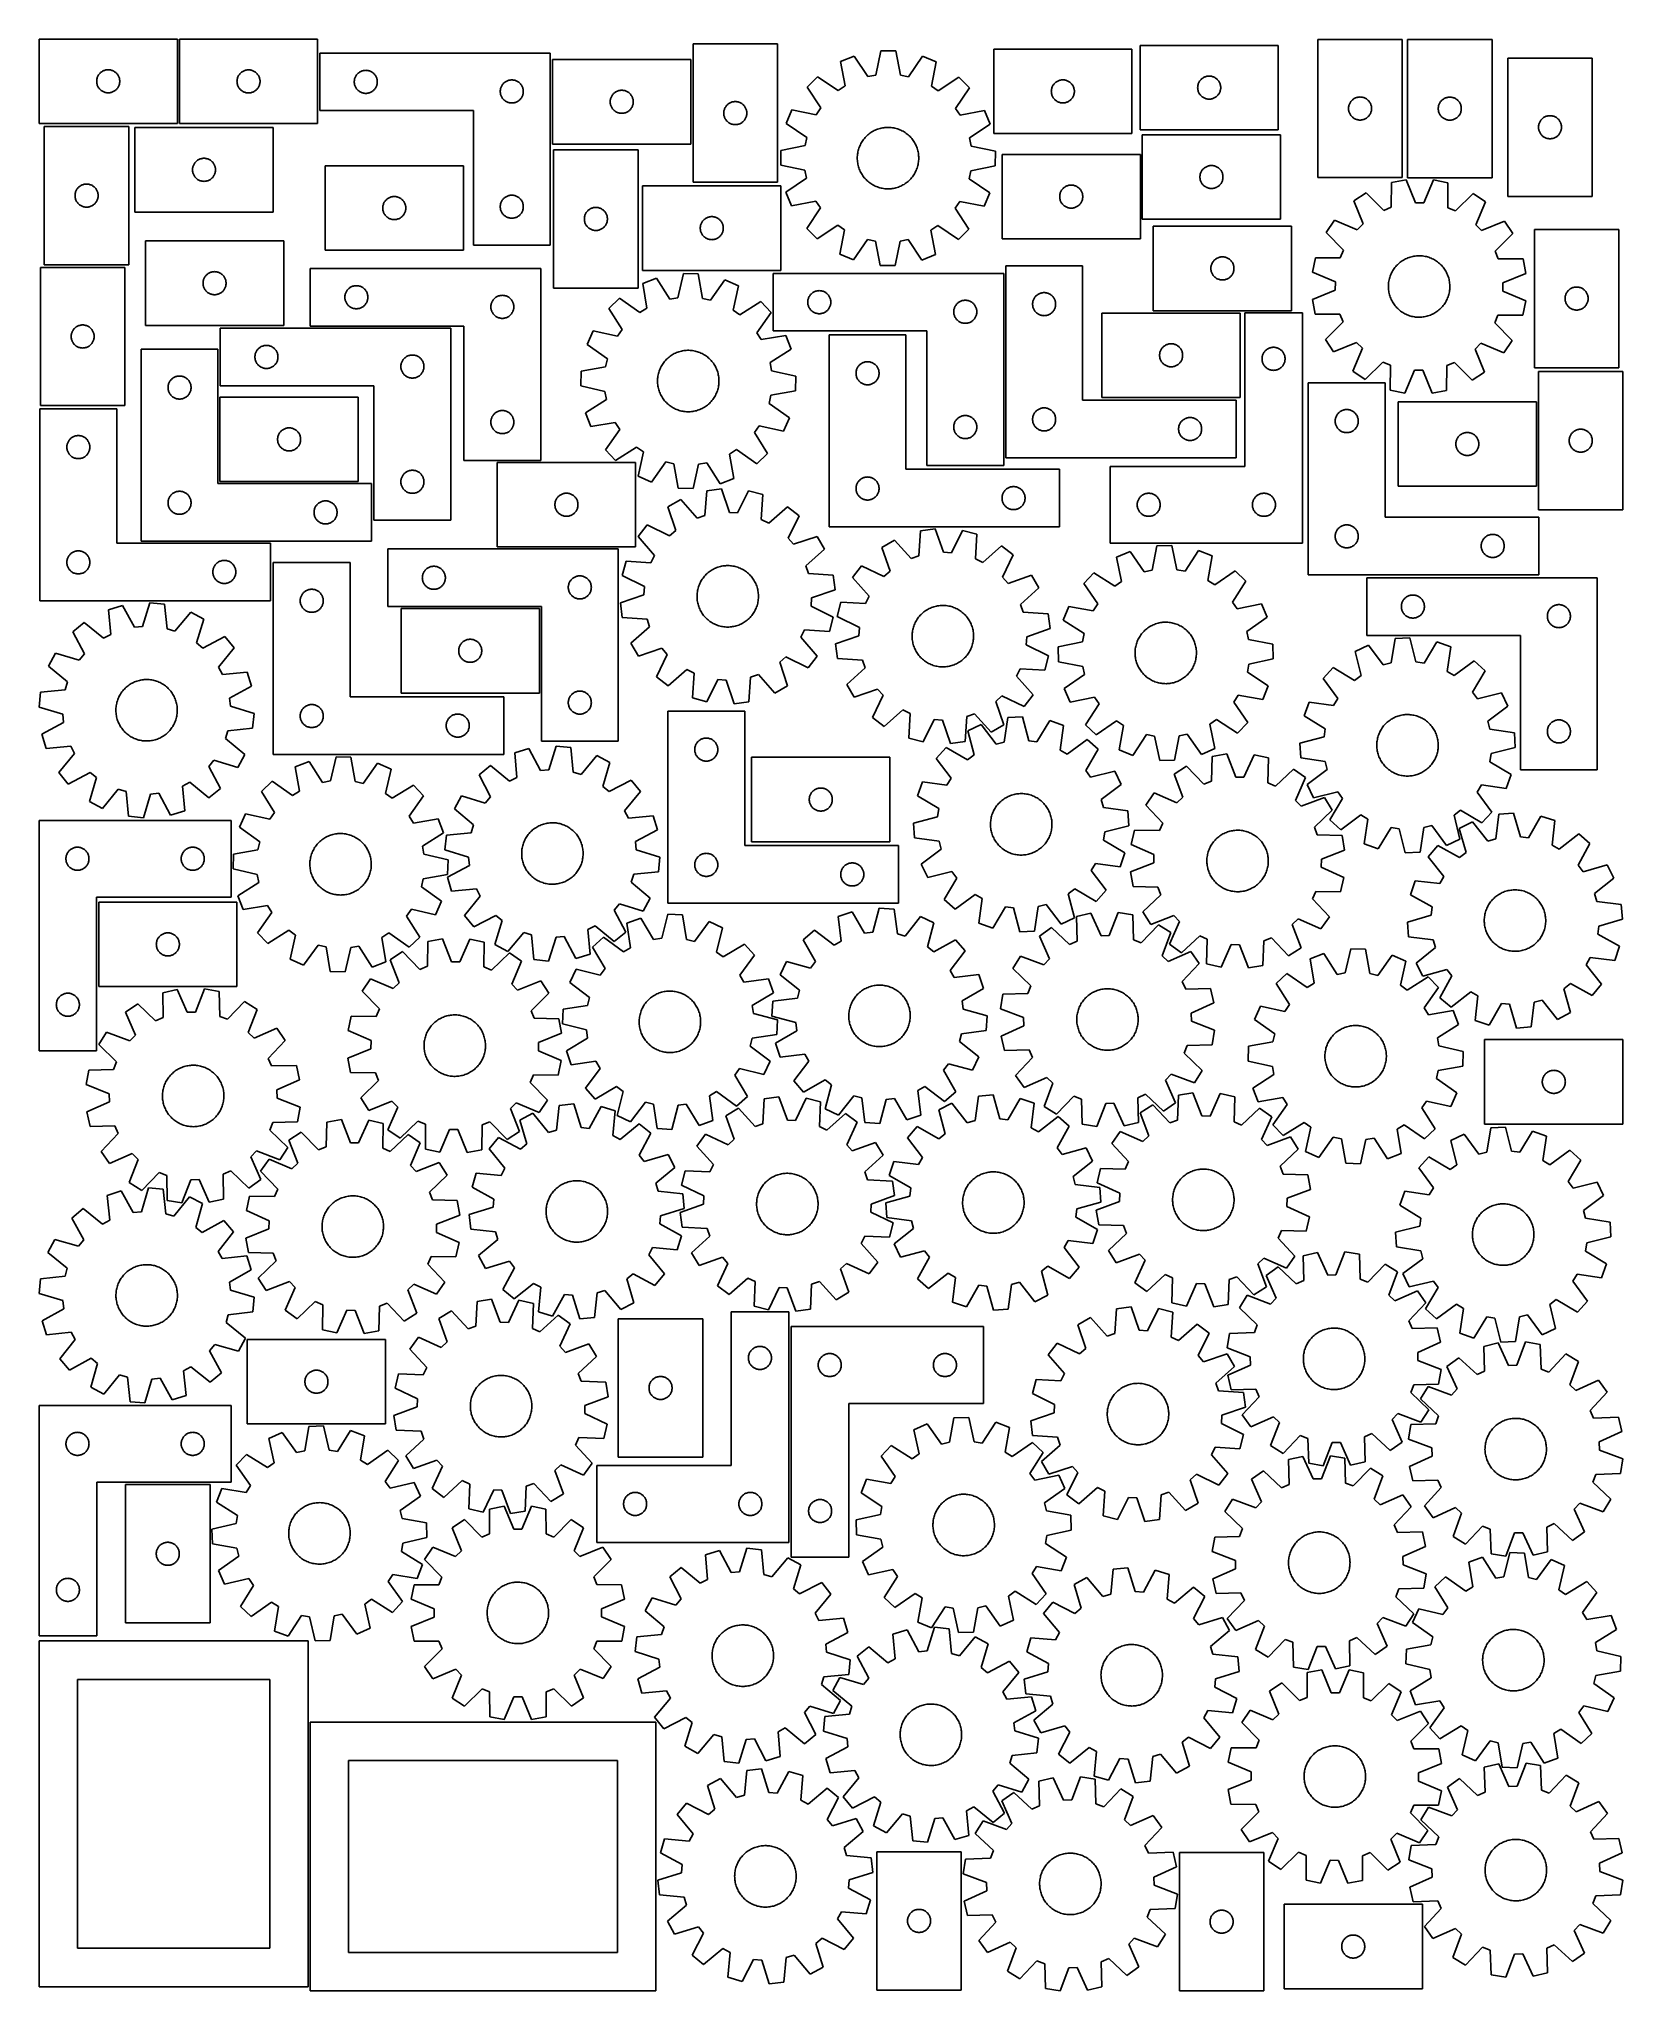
# Model space of a CAD drawing. Header units: millimetres. Extents: x 7 to 1243, y 7 to 1531.
import ezdxf

# ---------------------------------------------------------------- set-up
doc = ezdxf.new("R2010")
doc.units = ezdxf.units.MM
doc.layers.add('CUT', color=7, linetype='CONTINUOUS', true_color=0x000000)

msp = doc.modelspace()

# ---------------------------------------------------------------- linework, layer by layer
at = {"layer": 'CUT'}
for p, q in [((114.582, 1530.818879), (6.582, 1530.818879)), ((6.582, 1530.818879), (6.582, 1464.818879)), ((114.582, 1464.818879), (114.582, 1530.818879)), ((224.123624, 1530.735142), (116.123624, 1530.735142)), ((116.123624, 1530.735142), (116.123624, 1464.735142)), ((224.123624, 1464.735142), (224.123624, 1530.735142)), ((583.249785, 1526.984407), (517.249785, 1526.984407)), ((517.249785, 1526.984407), (517.249785, 1418.984407)), ((583.249785, 1418.984407), (583.249785, 1526.984407)), ((974.336699, 1525.869416), (866.336699, 1525.869416)), ((866.336699, 1525.869416), (866.336699, 1459.869416)), ((974.336699, 1459.869416), (974.336699, 1525.869416)), ((1071.159865, 1530.562776), (1005.159865, 1530.562776)), ((1005.159865, 1530.562776), (1005.159865, 1422.562776)), ((1071.159865, 1422.562776), (1071.159865, 1530.562776)), ((1075.240823, 1530.466582), (1075.240823, 1422.466582)), ((1141.240823, 1530.466582), (1075.240823, 1530.466582)), ((1141.240823, 1422.466582), (1141.240823, 1530.466582)), ((405.720485, 1519.894078), (225.720485, 1519.894078)), ((225.720485, 1519.894078), (225.720485, 1474.894078)), ((405.720485, 1369.894078), (405.720485, 1519.894078)), ((515.600737, 1514.823274), (407.600737, 1514.823274)), ((407.600737, 1514.823274), (407.600737, 1448.823274)), ((515.600737, 1448.823274), (515.600737, 1514.823274)), ((643.055108, 1517.555031), (632.382433, 1513.175592)), ((632.382433, 1513.175592), (636.034052, 1494.146454)), ((653.822258, 1501.445689), (643.055108, 1517.555031)), ((664.041136, 1521.657253), (660.132656, 1502.679208)), ((675.57734, 1521.619071), (664.041136, 1521.657253)), ((679.360112, 1502.61557), (675.57734, 1521.619071)), ((696.535755, 1517.378025), (685.662206, 1501.340308)), ((707.179206, 1512.928036), (696.535755, 1517.378025)), ((703.401707, 1493.923486), (707.179206, 1512.928036)), ((860.062131, 1522.950474), (752.062131, 1522.950474)), ((752.062131, 1522.950474), (752.062131, 1456.950474)), ((860.062131, 1456.950474), (860.062131, 1522.950474)), ((1153.511625, 1515.95706), (1153.511625, 1407.95706)), ((1219.511625, 1515.95706), (1153.511625, 1515.95706)), ((1219.511625, 1407.95706), (1219.511625, 1515.95706)), ((51.582, 1497.818879), (51.601269, 1498.407507)), ((51.601269, 1497.230251), (51.582, 1497.818879)), ((51.601269, 1498.407507), (51.658996, 1498.993615)), ((51.658996, 1496.644143), (51.601269, 1497.230251)), ((51.658996, 1498.993615), (51.754932, 1499.574692)), ((51.754932, 1496.063066), (51.658996, 1496.644143)), ((51.754932, 1499.574692), (51.888667, 1500.148251)), ((51.888667, 1495.489508), (51.754932, 1496.063066)), ((51.888667, 1500.148251), (52.059628, 1500.711834)), ((52.059628, 1494.925924), (51.888667, 1495.489508)), ((52.059628, 1500.711834), (52.267084, 1501.26303)), ((52.267084, 1494.374728), (52.059628, 1494.925924)), ((52.267084, 1501.26303), (52.510145, 1501.799477)), ((52.510145, 1493.838281), (52.267084, 1494.374728)), ((52.510145, 1501.799477), (52.787771, 1502.318879)), ((52.787771, 1493.318879), (52.510145, 1493.838281)), ((52.787771, 1502.318879), (53.098773, 1502.819011)), ((53.098773, 1502.819011), (53.441819, 1503.297732)), ((53.441819, 1503.297732), (53.815441, 1503.752991)), ((53.815441, 1503.752991), (54.218038, 1504.18284)), ((54.218038, 1504.18284), (54.647887, 1504.585437)), ((54.647887, 1504.585437), (55.103147, 1504.959059)), ((55.103147, 1504.959059), (55.581867, 1505.302106)), ((55.581867, 1505.302106), (56.082, 1505.613108)), ((56.082, 1505.613108), (56.601401, 1505.890734)), ((56.601401, 1505.890734), (57.137849, 1506.133795)), ((57.137849, 1506.133795), (57.689044, 1506.34125)), ((57.689044, 1506.34125), (58.252628, 1506.512212)), ((58.252628, 1506.512212), (58.826187, 1506.645947)), ((58.826187, 1506.645947), (59.407264, 1506.741883)), ((59.407264, 1506.741883), (59.993371, 1506.799609)), ((59.993371, 1506.799609), (60.582, 1506.818879)), ((60.582, 1506.818879), (61.170628, 1506.799609)), ((61.170628, 1506.799609), (61.756735, 1506.741883)), ((61.756735, 1506.741883), (62.337812, 1506.645947)), ((62.337812, 1506.645947), (62.911371, 1506.512212)), ((62.911371, 1506.512212), (63.474955, 1506.34125)), ((63.474955, 1506.34125), (64.02615, 1506.133795)), ((64.02615, 1506.133795), (64.562598, 1505.890734)), ((64.562598, 1505.890734), (65.082, 1505.613108)), ((65.082, 1505.613108), (65.582132, 1505.302106)), ((65.582132, 1505.302106), (66.060852, 1504.959059)), ((66.060852, 1504.959059), (66.516112, 1504.585437)), ((66.516112, 1504.585437), (66.945961, 1504.18284)), ((66.945961, 1504.18284), (67.348558, 1503.752991)), ((67.348558, 1503.752991), (67.72218, 1503.297732)), ((67.72218, 1503.297732), (68.065226, 1502.819011)), ((68.065226, 1502.819011), (68.376228, 1502.318879)), ((68.376228, 1502.318879), (68.653854, 1501.799477)), ((68.653854, 1493.838281), (68.376228, 1493.318879)), ((68.653854, 1501.799477), (68.896915, 1501.26303)), ((68.896915, 1494.374728), (68.653854, 1493.838281)), ((68.896915, 1501.26303), (69.104371, 1500.711834)), ((69.104371, 1494.925924), (68.896915, 1494.374728)), ((69.104371, 1500.711834), (69.275332, 1500.148251)), ((69.275332, 1495.489508), (69.104371, 1494.925924)), ((69.275332, 1500.148251), (69.409067, 1499.574692)), ((69.409067, 1496.063066), (69.275332, 1495.489508)), ((69.409067, 1499.574692), (69.505003, 1498.993615)), ((69.505003, 1496.644143), (69.409067, 1496.063066)), ((69.505003, 1498.993615), (69.56273, 1498.407507)), ((69.56273, 1497.230251), (69.505003, 1496.644143)), ((69.56273, 1498.407507), (69.582, 1497.818879)), ((69.582, 1497.818879), (69.56273, 1497.230251)), ((161.123624, 1497.735142), (161.142893, 1498.32377)), ((161.142893, 1497.146514), (161.123624, 1497.735142)), ((161.142893, 1498.32377), (161.20062, 1498.909878)), ((161.20062, 1496.560406), (161.142893, 1497.146514)), ((161.20062, 1498.909878), (161.296556, 1499.490955)), ((161.296556, 1495.979329), (161.20062, 1496.560406)), ((161.296556, 1499.490955), (161.430291, 1500.064513)), ((161.430291, 1495.40577), (161.296556, 1495.979329)), ((161.430291, 1500.064513), (161.601253, 1500.628097)), ((161.601253, 1494.842187), (161.430291, 1495.40577)), ((161.601253, 1500.628097), (161.808708, 1501.179293)), ((161.808708, 1494.290991), (161.601253, 1494.842187)), ((161.808708, 1501.179293), (162.051769, 1501.71574)), ((162.051769, 1493.754544), (161.808708, 1494.290991)), ((162.051769, 1501.71574), (162.329395, 1502.235142)), ((162.329395, 1502.235142), (162.640397, 1502.735274)), ((162.640397, 1502.735274), (162.983444, 1503.213995)), ((162.983444, 1503.213995), (163.357065, 1503.669254)), ((163.357065, 1503.669254), (163.759663, 1504.099103)), ((163.759663, 1504.099103), (164.189511, 1504.5017)), ((164.189511, 1504.5017), (164.644771, 1504.875322)), ((164.644771, 1504.875322), (165.123492, 1505.218368)), ((165.123492, 1505.218368), (165.623624, 1505.529371)), ((165.623624, 1505.529371), (166.143025, 1505.806997)), ((166.143025, 1505.806997), (166.679473, 1506.050058)), ((166.679473, 1506.050058), (167.230668, 1506.257513)), ((167.230668, 1506.257513), (167.794252, 1506.428474)), ((167.794252, 1506.428474), (168.367811, 1506.562209)), ((168.367811, 1506.562209), (168.948888, 1506.658146)), ((168.948888, 1506.658146), (169.534996, 1506.715872)), ((169.534996, 1506.715872), (170.123624, 1506.735142)), ((170.123624, 1506.735142), (170.712252, 1506.715872)), ((170.712252, 1506.715872), (171.298359, 1506.658146)), ((171.298359, 1506.658146), (171.879437, 1506.562209)), ((171.879437, 1506.562209), (172.452995, 1506.428474)), ((172.452995, 1506.428474), (173.016579, 1506.257513)), ((173.016579, 1506.257513), (173.567775, 1506.050058)), ((173.567775, 1506.050058), (174.104222, 1505.806997)), ((174.104222, 1505.806997), (174.623624, 1505.529371)), ((174.623624, 1505.529371), (175.123756, 1505.218368)), ((175.123756, 1505.218368), (175.602477, 1504.875322)), ((175.602477, 1504.875322), (176.057736, 1504.5017)), ((176.057736, 1504.5017), (176.487585, 1504.099103)), ((176.487585, 1504.099103), (176.890182, 1503.669254)), ((176.890182, 1503.669254), (177.263804, 1503.213995)), ((177.263804, 1503.213995), (177.60685, 1502.735274)), ((177.60685, 1502.735274), (177.917852, 1502.235142)), ((177.917852, 1502.235142), (178.195478, 1501.71574)), ((178.195478, 1501.71574), (178.438539, 1501.179293)), ((178.438539, 1494.290991), (178.195478, 1493.754544)), ((178.438539, 1501.179293), (178.645995, 1500.628097)), ((178.645995, 1494.842187), (178.438539, 1494.290991)), ((178.645995, 1500.628097), (178.816956, 1500.064513)), ((178.816956, 1495.40577), (178.645995, 1494.842187)), ((178.816956, 1500.064513), (178.950691, 1499.490955)), ((178.950691, 1495.979329), (178.816956, 1495.40577)), ((178.950691, 1499.490955), (179.046627, 1498.909878)), ((179.046627, 1496.560406), (178.950691, 1495.979329)), ((179.046627, 1498.909878), (179.104354, 1498.32377)), ((179.104354, 1497.146514), (179.046627, 1496.560406)), ((179.104354, 1498.32377), (179.123624, 1497.735142)), ((179.123624, 1497.735142), (179.104354, 1497.146514)), ((252.720485, 1497.394078), (252.739755, 1497.982706)), ((252.739755, 1496.80545), (252.720485, 1497.394078)), ((252.739755, 1497.982706), (252.797482, 1498.568814)), ((252.797482, 1496.219342), (252.739755, 1496.80545)), ((252.797482, 1498.568814), (252.893418, 1499.149891)), ((252.893418, 1495.638265), (252.797482, 1496.219342)), ((252.893418, 1499.149891), (253.027153, 1499.723449)), ((253.027153, 1495.064706), (252.893418, 1495.638265)), ((253.027153, 1499.723449), (253.198114, 1500.287033)), ((253.198114, 1494.501123), (253.027153, 1495.064706)), ((253.198114, 1500.287033), (253.40557, 1500.838229)), ((253.40557, 1493.949927), (253.198114, 1494.501123)), ((253.40557, 1500.838229), (253.648631, 1501.374676)), ((253.648631, 1493.41348), (253.40557, 1493.949927)), ((253.648631, 1501.374676), (253.926257, 1501.894078)), ((253.926257, 1501.894078), (254.237259, 1502.39421)), ((254.237259, 1502.39421), (254.580305, 1502.872931)), ((254.580305, 1502.872931), (254.953927, 1503.32819)), ((254.953927, 1503.32819), (255.356524, 1503.758039)), ((255.356524, 1503.758039), (255.786373, 1504.160636)), ((255.786373, 1504.160636), (256.241633, 1504.534258)), ((256.241633, 1504.534258), (256.720353, 1504.877304)), ((256.720353, 1504.877304), (257.220485, 1505.188307)), ((257.220485, 1505.188307), (257.739887, 1505.465933)), ((257.739887, 1505.465933), (258.276335, 1505.708994)), ((258.276335, 1505.708994), (258.82753, 1505.916449)), ((258.82753, 1505.916449), (259.391114, 1506.08741)), ((259.391114, 1506.08741), (259.964673, 1506.221145)), ((259.964673, 1506.221145), (260.54575, 1506.317082)), ((260.54575, 1506.317082), (261.131857, 1506.374808)), ((261.131857, 1506.374808), (261.720485, 1506.394078)), ((261.720485, 1506.394078), (262.309114, 1506.374808)), ((262.309114, 1506.374808), (262.895221, 1506.317082)), ((262.895221, 1506.317082), (263.476298, 1506.221145)), ((263.476298, 1506.221145), (264.049857, 1506.08741)), ((264.049857, 1506.08741), (264.613441, 1505.916449)), ((264.613441, 1505.916449), (265.164636, 1505.708994)), ((265.164636, 1505.708994), (265.701084, 1505.465933)), ((265.701084, 1505.465933), (266.220485, 1505.188307)), ((266.220485, 1505.188307), (266.720618, 1504.877304)), ((266.720618, 1504.877304), (267.199338, 1504.534258)), ((267.199338, 1504.534258), (267.654598, 1504.160636)), ((267.654598, 1504.160636), (268.084447, 1503.758039)), ((268.084447, 1503.758039), (268.487044, 1503.32819)), ((268.487044, 1503.32819), (268.860666, 1502.872931)), ((268.860666, 1502.872931), (269.203712, 1502.39421)), ((269.203712, 1502.39421), (269.514714, 1501.894078)), ((269.514714, 1501.894078), (269.79234, 1501.374676)), ((269.79234, 1501.374676), (270.035401, 1500.838229)), ((270.035401, 1493.949927), (269.79234, 1493.41348)), ((270.035401, 1500.838229), (270.242857, 1500.287033)), ((270.242857, 1494.501123), (270.035401, 1493.949927)), ((270.242857, 1500.287033), (270.413818, 1499.723449)), ((270.413818, 1495.064706), (270.242857, 1494.501123)), ((270.413818, 1499.723449), (270.547553, 1499.149891)), ((270.547553, 1495.638265), (270.413818, 1495.064706)), ((270.547553, 1499.149891), (270.643489, 1498.568814)), ((270.643489, 1496.219342), (270.547553, 1495.638265)), ((270.643489, 1498.568814), (270.701216, 1497.982706)), ((270.701216, 1496.80545), (270.643489, 1496.219342)), ((270.701216, 1497.982706), (270.720485, 1497.394078)), ((270.720485, 1497.394078), (270.701216, 1496.80545)), ((367.40557, 1493.338229), (367.648631, 1493.874676)), ((367.648631, 1493.874676), (367.926257, 1494.394078)), ((367.926257, 1494.394078), (368.237259, 1494.89421)), ((368.237259, 1494.89421), (368.580305, 1495.372931)), ((368.580305, 1495.372931), (368.953927, 1495.82819)), ((368.953927, 1495.82819), (369.356524, 1496.258039)), ((369.356524, 1496.258039), (369.786373, 1496.660636)), ((369.786373, 1496.660636), (370.241633, 1497.034258)), ((370.241633, 1497.034258), (370.720353, 1497.377304)), ((370.720353, 1497.377304), (371.220485, 1497.688307)), ((371.220485, 1497.688307), (371.739887, 1497.965933)), ((371.739887, 1497.965933), (372.276335, 1498.208994)), ((372.276335, 1498.208994), (372.82753, 1498.416449)), ((372.82753, 1498.416449), (373.391114, 1498.58741)), ((373.391114, 1498.58741), (373.964673, 1498.721145)), ((373.964673, 1498.721145), (374.54575, 1498.817082)), ((374.54575, 1498.817082), (375.131857, 1498.874808)), ((375.131857, 1498.874808), (375.720485, 1498.894078)), ((375.720485, 1498.894078), (376.309114, 1498.874808)), ((376.309114, 1498.874808), (376.895221, 1498.817082)), ((376.895221, 1498.817082), (377.476298, 1498.721145)), ((377.476298, 1498.721145), (378.049857, 1498.58741)), ((378.049857, 1498.58741), (378.613441, 1498.416449)), ((378.613441, 1498.416449), (379.164636, 1498.208994)), ((379.164636, 1498.208994), (379.701084, 1497.965933)), ((379.701084, 1497.965933), (380.220485, 1497.688307)), ((380.220485, 1497.688307), (380.720618, 1497.377304)), ((380.720618, 1497.377304), (381.199338, 1497.034258)), ((381.199338, 1497.034258), (381.654598, 1496.660636)), ((381.654598, 1496.660636), (382.084447, 1496.258039)), ((382.084447, 1496.258039), (382.487044, 1495.82819)), ((382.487044, 1495.82819), (382.860666, 1495.372931)), ((382.860666, 1495.372931), (383.203712, 1494.89421)), ((383.203712, 1494.89421), (383.514714, 1494.394078)), ((383.514714, 1494.394078), (383.79234, 1493.874676)), ((383.79234, 1493.874676), (384.035401, 1493.338229)), ((614.563724, 1501.354627), (606.379397, 1493.224297)), ((630.676052, 1490.591946), (614.563724, 1501.354627)), ((636.034052, 1494.146454), (630.676052, 1490.591946)), ((660.132656, 1502.679208), (653.822258, 1501.445689)), ((685.662206, 1501.340308), (679.360112, 1502.61557)), ((708.736061, 1490.33359), (703.401707, 1493.923486)), ((724.919278, 1500.989382), (708.736061, 1490.33359)), ((733.049608, 1492.805055), (724.919278, 1500.989382)), ((797.747215, 1493.394625), (797.990276, 1493.931072)), ((797.990276, 1493.931072), (798.267902, 1494.450474)), ((798.267902, 1494.450474), (798.578904, 1494.950606)), ((798.578904, 1494.950606), (798.921951, 1495.429327)), ((798.921951, 1495.429327), (799.295572, 1495.884586)), ((799.295572, 1495.884586), (799.69817, 1496.314435)), ((799.69817, 1496.314435), (800.128018, 1496.717032)), ((800.128018, 1496.717032), (800.583278, 1497.090654)), ((800.583278, 1497.090654), (801.061999, 1497.4337)), ((801.061999, 1497.4337), (801.562131, 1497.744703)), ((801.562131, 1497.744703), (802.081533, 1498.022329)), ((802.081533, 1498.022329), (802.61798, 1498.26539)), ((802.61798, 1498.26539), (803.169176, 1498.472845)), ((803.169176, 1498.472845), (803.732759, 1498.643806)), ((803.732759, 1498.643806), (804.306318, 1498.777541)), ((804.306318, 1498.777541), (804.887395, 1498.873478)), ((804.887395, 1498.873478), (805.473503, 1498.931204)), ((805.473503, 1498.931204), (806.062131, 1498.950474)), ((806.062131, 1498.950474), (806.650759, 1498.931204)), ((806.650759, 1498.931204), (807.236866, 1498.873478)), ((807.236866, 1498.873478), (807.817944, 1498.777541)), ((807.817944, 1498.777541), (808.391502, 1498.643806)), ((808.391502, 1498.643806), (808.955086, 1498.472845)), ((808.955086, 1498.472845), (809.506282, 1498.26539)), ((809.506282, 1498.26539), (810.042729, 1498.022329)), ((810.042729, 1498.022329), (810.562131, 1497.744703)), ((810.562131, 1497.744703), (811.062263, 1497.4337)), ((811.062263, 1497.4337), (811.540984, 1497.090654)), ((811.540984, 1497.090654), (811.996243, 1496.717032)), ((811.996243, 1496.717032), (812.426092, 1496.314435)), ((812.426092, 1496.314435), (812.828689, 1495.884586)), ((812.828689, 1495.884586), (813.202311, 1495.429327)), ((813.202311, 1495.429327), (813.545357, 1494.950606)), ((813.545357, 1494.950606), (813.856359, 1494.450474)), ((813.856359, 1494.450474), (814.133985, 1493.931072)), ((814.133985, 1493.931072), (814.377047, 1493.394625)), ((911.355969, 1493.458044), (911.413695, 1494.044152)), ((911.413695, 1494.044152), (911.509632, 1494.625229)), ((911.509632, 1494.625229), (911.643367, 1495.198788)), ((911.643367, 1495.198788), (911.814328, 1495.762371)), ((911.814328, 1495.762371), (912.021783, 1496.313567)), ((912.021783, 1496.313567), (912.264845, 1496.850014)), ((912.264845, 1496.850014), (912.542471, 1497.369416)), ((912.542471, 1497.369416), (912.853473, 1497.869548)), ((912.853473, 1497.869548), (913.196519, 1498.348269)), ((913.196519, 1498.348269), (913.570141, 1498.803529)), ((913.570141, 1498.803529), (913.972738, 1499.233377)), ((913.972738, 1499.233377), (914.402587, 1499.635975)), ((914.402587, 1499.635975), (914.857846, 1500.009596)), ((914.857846, 1500.009596), (915.336567, 1500.352643)), ((915.336567, 1500.352643), (915.836699, 1500.663645)), ((915.836699, 1500.663645), (916.356101, 1500.941271)), ((916.356101, 1500.941271), (916.892548, 1501.184332)), ((916.892548, 1501.184332), (917.443744, 1501.391787)), ((917.443744, 1501.391787), (918.007328, 1501.562749)), ((918.007328, 1501.562749), (918.580886, 1501.696484)), ((918.580886, 1501.696484), (919.161964, 1501.79242)), ((919.161964, 1501.79242), (919.748071, 1501.850147)), ((919.748071, 1501.850147), (920.336699, 1501.869416)), ((920.336699, 1501.869416), (920.925327, 1501.850147)), ((920.925327, 1501.850147), (921.511435, 1501.79242)), ((921.511435, 1501.79242), (922.092512, 1501.696484)), ((922.092512, 1501.696484), (922.666071, 1501.562749)), ((922.666071, 1501.562749), (923.229654, 1501.391787)), ((923.229654, 1501.391787), (923.78085, 1501.184332)), ((923.78085, 1501.184332), (924.317297, 1500.941271)), ((924.317297, 1500.941271), (924.836699, 1500.663645)), ((924.836699, 1500.663645), (925.336831, 1500.352643)), ((925.336831, 1500.352643), (925.815552, 1500.009596)), ((925.815552, 1500.009596), (926.270812, 1499.635975)), ((926.270812, 1499.635975), (926.70066, 1499.233377)), ((926.70066, 1499.233377), (927.103257, 1498.803529)), ((927.103257, 1498.803529), (927.476879, 1498.348269)), ((927.476879, 1498.348269), (927.819926, 1497.869548)), ((927.819926, 1497.869548), (928.130928, 1497.369416)), ((928.130928, 1497.369416), (928.408554, 1496.850014)), ((928.408554, 1496.850014), (928.651615, 1496.313567)), ((928.651615, 1496.313567), (928.85907, 1495.762371)), ((928.85907, 1495.762371), (929.030032, 1495.198788)), ((929.030032, 1495.198788), (929.163767, 1494.625229)), ((929.163767, 1494.625229), (929.259703, 1494.044152)), ((929.259703, 1494.044152), (929.31743, 1493.458044)), ((53.098773, 1492.818747), (52.787771, 1493.318879)), ((53.441819, 1492.340026), (53.098773, 1492.818747)), ((53.815441, 1491.884767), (53.441819, 1492.340026)), ((54.218038, 1491.454918), (53.815441, 1491.884767)), ((54.647887, 1491.052321), (54.218038, 1491.454918)), ((55.103147, 1490.678699), (54.647887, 1491.052321)), ((55.581867, 1490.335653), (55.103147, 1490.678699)), ((56.082, 1490.02465), (55.581867, 1490.335653)), ((56.601401, 1489.747024), (56.082, 1490.02465)), ((57.137849, 1489.503963), (56.601401, 1489.747024)), ((57.689044, 1489.296508), (57.137849, 1489.503963)), ((58.252628, 1489.125547), (57.689044, 1489.296508)), ((58.826187, 1488.991812), (58.252628, 1489.125547)), ((59.407264, 1488.895875), (58.826187, 1488.991812)), ((59.993371, 1488.838149), (59.407264, 1488.895875)), ((60.582, 1488.818879), (59.993371, 1488.838149)), ((61.170628, 1488.838149), (60.582, 1488.818879)), ((61.756735, 1488.895875), (61.170628, 1488.838149)), ((62.337812, 1488.991812), (61.756735, 1488.895875)), ((62.911371, 1489.125547), (62.337812, 1488.991812)), ((63.474955, 1489.296508), (62.911371, 1489.125547)), ((64.02615, 1489.503963), (63.474955, 1489.296508)), ((64.562598, 1489.747024), (64.02615, 1489.503963)), ((65.082, 1490.02465), (64.562598, 1489.747024)), ((65.582132, 1490.335653), (65.082, 1490.02465)), ((66.060852, 1490.678699), (65.582132, 1490.335653)), ((66.516112, 1491.052321), (66.060852, 1490.678699)), ((66.945961, 1491.454918), (66.516112, 1491.052321)), ((67.348558, 1491.884767), (66.945961, 1491.454918)), ((67.72218, 1492.340026), (67.348558, 1491.884767)), ((68.065226, 1492.818747), (67.72218, 1492.340026)), ((68.376228, 1493.318879), (68.065226, 1492.818747)), ((162.329395, 1493.235142), (162.051769, 1493.754544)), ((162.640397, 1492.73501), (162.329395, 1493.235142)), ((162.983444, 1492.256289), (162.640397, 1492.73501)), ((163.357065, 1491.80103), (162.983444, 1492.256289)), ((163.759663, 1491.371181), (163.357065, 1491.80103)), ((164.189511, 1490.968584), (163.759663, 1491.371181)), ((164.644771, 1490.594962), (164.189511, 1490.968584)), ((165.123492, 1490.251915), (164.644771, 1490.594962)), ((165.623624, 1489.940913), (165.123492, 1490.251915)), ((166.143025, 1489.663287), (165.623624, 1489.940913)), ((166.679473, 1489.420226), (166.143025, 1489.663287)), ((167.230668, 1489.212771), (166.679473, 1489.420226)), ((167.794252, 1489.041809), (167.230668, 1489.212771)), ((168.367811, 1488.908074), (167.794252, 1489.041809)), ((168.948888, 1488.812138), (168.367811, 1488.908074)), ((169.534996, 1488.754412), (168.948888, 1488.812138)), ((170.123624, 1488.735142), (169.534996, 1488.754412)), ((170.712252, 1488.754412), (170.123624, 1488.735142)), ((171.298359, 1488.812138), (170.712252, 1488.754412)), ((171.879437, 1488.908074), (171.298359, 1488.812138)), ((172.452995, 1489.041809), (171.879437, 1488.908074)), ((173.016579, 1489.212771), (172.452995, 1489.041809)), ((173.567775, 1489.420226), (173.016579, 1489.212771)), ((174.104222, 1489.663287), (173.567775, 1489.420226)), ((174.623624, 1489.940913), (174.104222, 1489.663287)), ((175.123756, 1490.251915), (174.623624, 1489.940913)), ((175.602477, 1490.594962), (175.123756, 1490.251915)), ((176.057736, 1490.968584), (175.602477, 1490.594962)), ((176.487585, 1491.371181), (176.057736, 1490.968584)), ((176.890182, 1491.80103), (176.487585, 1491.371181)), ((177.263804, 1492.256289), (176.890182, 1491.80103)), ((177.60685, 1492.73501), (177.263804, 1492.256289)), ((177.917852, 1493.235142), (177.60685, 1492.73501)), ((178.195478, 1493.754544), (177.917852, 1493.235142)), ((253.926257, 1492.894078), (253.648631, 1493.41348)), ((254.237259, 1492.393946), (253.926257, 1492.894078)), ((254.580305, 1491.915225), (254.237259, 1492.393946)), ((254.953927, 1491.459966), (254.580305, 1491.915225)), ((255.356524, 1491.030117), (254.953927, 1491.459966)), ((255.786373, 1490.62752), (255.356524, 1491.030117)), ((256.241633, 1490.253898), (255.786373, 1490.62752)), ((256.720353, 1489.910851), (256.241633, 1490.253898)), ((257.220485, 1489.599849), (256.720353, 1489.910851)), ((257.739887, 1489.322223), (257.220485, 1489.599849)), ((258.276335, 1489.079162), (257.739887, 1489.322223)), ((258.82753, 1488.871707), (258.276335, 1489.079162)), ((259.391114, 1488.700745), (258.82753, 1488.871707)), ((259.964673, 1488.56701), (259.391114, 1488.700745)), ((260.54575, 1488.471074), (259.964673, 1488.56701)), ((261.131857, 1488.413348), (260.54575, 1488.471074)), ((261.720485, 1488.394078), (261.131857, 1488.413348)), ((262.309114, 1488.413348), (261.720485, 1488.394078)), ((262.895221, 1488.471074), (262.309114, 1488.413348)), ((263.476298, 1488.56701), (262.895221, 1488.471074)), ((264.049857, 1488.700745), (263.476298, 1488.56701)), ((264.613441, 1488.871707), (264.049857, 1488.700745)), ((265.164636, 1489.079162), (264.613441, 1488.871707)), ((265.701084, 1489.322223), (265.164636, 1489.079162)), ((266.220485, 1489.599849), (265.701084, 1489.322223)), ((266.720618, 1489.910851), (266.220485, 1489.599849)), ((267.199338, 1490.253898), (266.720618, 1489.910851)), ((267.654598, 1490.62752), (267.199338, 1490.253898)), ((268.084447, 1491.030117), (267.654598, 1490.62752)), ((268.487044, 1491.459966), (268.084447, 1491.030117)), ((268.860666, 1491.915225), (268.487044, 1491.459966)), ((269.203712, 1492.393946), (268.860666, 1491.915225)), ((269.514714, 1492.894078), (269.203712, 1492.393946)), ((269.79234, 1493.41348), (269.514714, 1492.894078)), ((366.720485, 1489.894078), (366.739755, 1490.482706)), ((366.739755, 1489.30545), (366.720485, 1489.894078)), ((366.739755, 1490.482706), (366.797482, 1491.068814)), ((366.797482, 1488.719342), (366.739755, 1489.30545)), ((366.797482, 1491.068814), (366.893418, 1491.649891)), ((366.893418, 1488.138265), (366.797482, 1488.719342)), ((366.893418, 1491.649891), (367.027153, 1492.223449)), ((367.027153, 1487.564706), (366.893418, 1488.138265)), ((367.027153, 1492.223449), (367.198114, 1492.787033)), ((367.198114, 1487.001123), (367.027153, 1487.564706)), ((367.198114, 1492.787033), (367.40557, 1493.338229)), ((367.40557, 1486.449927), (367.198114, 1487.001123)), ((367.648631, 1485.91348), (367.40557, 1486.449927)), ((367.926257, 1485.394078), (367.648631, 1485.91348)), ((368.237259, 1484.893946), (367.926257, 1485.394078)), ((368.580305, 1484.415225), (368.237259, 1484.893946)), ((368.953927, 1483.959966), (368.580305, 1484.415225)), ((369.356524, 1483.530117), (368.953927, 1483.959966)), ((369.786373, 1483.12752), (369.356524, 1483.530117)), ((370.241633, 1482.753898), (369.786373, 1483.12752)), ((370.720353, 1482.410851), (370.241633, 1482.753898)), ((371.220485, 1482.099849), (370.720353, 1482.410851)), ((371.739887, 1481.822223), (371.220485, 1482.099849)), ((372.276335, 1481.579162), (371.739887, 1481.822223)), ((372.82753, 1481.371707), (372.276335, 1481.579162)), ((373.391114, 1481.200745), (372.82753, 1481.371707)), ((373.964673, 1481.06701), (373.391114, 1481.200745)), ((374.54575, 1480.971074), (373.964673, 1481.06701)), ((375.131857, 1480.913348), (374.54575, 1480.971074)), ((375.720485, 1480.894078), (375.131857, 1480.913348)), ((376.309114, 1480.913348), (375.720485, 1480.894078)), ((376.895221, 1480.971074), (376.309114, 1480.913348)), ((377.476298, 1481.06701), (376.895221, 1480.971074)), ((378.049857, 1481.200745), (377.476298, 1481.06701)), ((378.613441, 1481.371707), (378.049857, 1481.200745)), ((379.164636, 1481.579162), (378.613441, 1481.371707)), ((379.701084, 1481.822223), (379.164636, 1481.579162)), ((380.220485, 1482.099849), (379.701084, 1481.822223)), ((380.720618, 1482.410851), (380.220485, 1482.099849)), ((381.199338, 1482.753898), (380.720618, 1482.410851)), ((381.654598, 1483.12752), (381.199338, 1482.753898)), ((382.084447, 1483.530117), (381.654598, 1483.12752)), ((382.487044, 1483.959966), (382.084447, 1483.530117)), ((382.860666, 1484.415225), (382.487044, 1483.959966)), ((383.203712, 1484.893946), (382.860666, 1484.415225)), ((383.514714, 1485.394078), (383.203712, 1484.893946)), ((383.79234, 1485.91348), (383.514714, 1485.394078)), ((384.035401, 1486.449927), (383.79234, 1485.91348)), ((384.035401, 1493.338229), (384.242857, 1492.787033)), ((384.242857, 1487.001123), (384.035401, 1486.449927)), ((384.242857, 1492.787033), (384.413818, 1492.223449)), ((384.413818, 1487.564706), (384.242857, 1487.001123)), ((384.413818, 1492.223449), (384.547553, 1491.649891)), ((384.547553, 1488.138265), (384.413818, 1487.564706)), ((384.547553, 1491.649891), (384.643489, 1491.068814)), ((384.643489, 1488.719342), (384.547553, 1488.138265)), ((384.643489, 1491.068814), (384.701216, 1490.482706)), ((384.701216, 1489.30545), (384.643489, 1488.719342)), ((384.701216, 1490.482706), (384.720485, 1489.894078)), ((384.720485, 1489.894078), (384.701216, 1489.30545)), ((452.600737, 1481.823274), (452.620007, 1482.411902)), ((452.620007, 1481.234645), (452.600737, 1481.823274)), ((452.620007, 1482.411902), (452.677734, 1482.998009)), ((452.677734, 1480.648538), (452.620007, 1481.234645)), ((452.677734, 1482.998009), (452.77367, 1483.579087)), ((452.77367, 1480.067461), (452.677734, 1480.648538)), ((452.77367, 1483.579087), (452.907405, 1484.152645)), ((452.907405, 1479.493902), (452.77367, 1480.067461)), ((452.907405, 1484.152645), (453.078366, 1484.716229)), ((453.078366, 1478.930318), (452.907405, 1479.493902)), ((453.078366, 1484.716229), (453.285822, 1485.267425)), ((453.285822, 1478.379123), (453.078366, 1478.930318)), ((453.285822, 1485.267425), (453.528883, 1485.803872)), ((453.528883, 1485.803872), (453.806509, 1486.323274)), ((453.806509, 1486.323274), (454.117511, 1486.823406)), ((454.117511, 1486.823406), (454.460557, 1487.302127)), ((454.460557, 1487.302127), (454.834179, 1487.757386)), ((454.834179, 1487.757386), (455.236776, 1488.187235)), ((455.236776, 1488.187235), (455.666625, 1488.589832)), ((455.666625, 1488.589832), (456.121884, 1488.963454)), ((456.121884, 1488.963454), (456.600605, 1489.3065)), ((456.600605, 1489.3065), (457.100737, 1489.617502)), ((457.100737, 1489.617502), (457.620139, 1489.895128)), ((457.620139, 1489.895128), (458.156586, 1490.138189)), ((458.156586, 1490.138189), (458.707782, 1490.345645)), ((458.707782, 1490.345645), (459.271366, 1490.516606)), ((459.271366, 1490.516606), (459.844924, 1490.650341)), ((459.844924, 1490.650341), (460.426002, 1490.746277)), ((460.426002, 1490.746277), (461.012109, 1490.804004)), ((461.012109, 1490.804004), (461.600737, 1490.823274)), ((461.600737, 1490.823274), (462.189365, 1490.804004)), ((462.189365, 1490.804004), (462.775473, 1490.746277)), ((462.775473, 1490.746277), (463.35655, 1490.650341)), ((463.35655, 1490.650341), (463.930109, 1490.516606)), ((463.930109, 1490.516606), (464.493693, 1490.345645)), ((464.493693, 1490.345645), (465.044888, 1490.138189)), ((465.044888, 1490.138189), (465.581336, 1489.895128)), ((465.581336, 1489.895128), (466.100737, 1489.617502)), ((466.100737, 1489.617502), (466.600869, 1489.3065)), ((466.600869, 1489.3065), (467.07959, 1488.963454)), ((467.07959, 1488.963454), (467.53485, 1488.589832)), ((467.53485, 1488.589832), (467.964698, 1488.187235)), ((467.964698, 1488.187235), (468.367296, 1487.757386)), ((468.367296, 1487.757386), (468.740917, 1487.302127)), ((468.740917, 1487.302127), (469.083964, 1486.823406)), ((469.083964, 1486.823406), (469.394966, 1486.323274)), ((469.394966, 1486.323274), (469.672592, 1485.803872)), ((469.672592, 1485.803872), (469.915653, 1485.267425)), ((469.915653, 1485.267425), (470.123108, 1484.716229)), ((470.123108, 1478.930318), (469.915653, 1478.379123)), ((470.123108, 1484.716229), (470.29407, 1484.152645)), ((470.29407, 1479.493902), (470.123108, 1478.930318)), ((470.29407, 1484.152645), (470.427805, 1483.579087)), ((470.427805, 1480.067461), (470.29407, 1479.493902)), ((470.427805, 1483.579087), (470.523741, 1482.998009)), ((470.523741, 1480.648538), (470.427805, 1480.067461)), ((470.523741, 1482.998009), (470.581468, 1482.411902)), ((470.581468, 1481.234645), (470.523741, 1480.648538)), ((470.581468, 1482.411902), (470.600737, 1481.823274)), ((470.600737, 1481.823274), (470.581468, 1481.234645)), ((543.109605, 1478.46326), (543.483227, 1478.918519)), ((543.483227, 1478.918519), (543.885824, 1479.348368)), ((543.885824, 1479.348368), (544.315672, 1479.750965)), ((544.315672, 1479.750965), (544.770932, 1480.124587)), ((544.770932, 1480.124587), (545.249653, 1480.467634)), ((545.249653, 1480.467634), (545.749785, 1480.778636)), ((545.749785, 1480.778636), (546.269187, 1481.056262)), ((546.269187, 1481.056262), (546.805634, 1481.299323)), ((546.805634, 1481.299323), (547.35683, 1481.506778)), ((547.35683, 1481.506778), (547.920413, 1481.67774)), ((547.920413, 1481.67774), (548.493972, 1481.811475)), ((548.493972, 1481.811475), (549.075049, 1481.907411)), ((549.075049, 1481.907411), (549.661157, 1481.965137)), ((549.661157, 1481.965137), (550.249785, 1481.984407)), ((550.249785, 1481.984407), (550.838413, 1481.965137)), ((550.838413, 1481.965137), (551.424521, 1481.907411)), ((551.424521, 1481.907411), (552.005598, 1481.811475)), ((552.005598, 1481.811475), (552.579156, 1481.67774)), ((552.579156, 1481.67774), (553.14274, 1481.506778)), ((553.14274, 1481.506778), (553.693936, 1481.299323)), ((553.693936, 1481.299323), (554.230383, 1481.056262)), ((554.230383, 1481.056262), (554.749785, 1480.778636)), ((554.749785, 1480.778636), (555.249917, 1480.467634)), ((555.249917, 1480.467634), (555.728638, 1480.124587)), ((555.728638, 1480.124587), (556.183897, 1479.750965)), ((556.183897, 1479.750965), (556.613746, 1479.348368)), ((556.613746, 1479.348368), (557.016343, 1478.918519)), ((557.016343, 1478.918519), (557.389965, 1478.46326)), ((606.379397, 1493.224297), (617.035189, 1477.04108)), ((722.286927, 1476.692727), (733.049608, 1492.805055)), ((797.062131, 1489.950474), (797.0814, 1490.539102)), ((797.0814, 1489.361846), (797.062131, 1489.950474)), ((797.0814, 1490.539102), (797.139127, 1491.12521)), ((797.139127, 1488.775738), (797.0814, 1489.361846)), ((797.139127, 1491.12521), (797.235063, 1491.706287)), ((797.235063, 1488.194661), (797.139127, 1488.775738)), ((797.235063, 1491.706287), (797.368798, 1492.279845)), ((797.368798, 1487.621103), (797.235063, 1488.194661)), ((797.368798, 1492.279845), (797.53976, 1492.843429)), ((797.53976, 1487.057519), (797.368798, 1487.621103)), ((797.53976, 1492.843429), (797.747215, 1493.394625)), ((797.747215, 1486.506323), (797.53976, 1487.057519)), ((797.990276, 1485.969876), (797.747215, 1486.506323)), ((798.267902, 1485.450474), (797.990276, 1485.969876)), ((798.578904, 1484.950342), (798.267902, 1485.450474)), ((798.921951, 1484.471621), (798.578904, 1484.950342)), ((799.295572, 1484.016362), (798.921951, 1484.471621)), ((799.69817, 1483.586513), (799.295572, 1484.016362)), ((800.128018, 1483.183916), (799.69817, 1483.586513)), ((800.583278, 1482.810294), (800.128018, 1483.183916)), ((801.061999, 1482.467247), (800.583278, 1482.810294)), ((801.562131, 1482.156245), (801.061999, 1482.467247)), ((802.081533, 1481.878619), (801.562131, 1482.156245)), ((802.61798, 1481.635558), (802.081533, 1481.878619)), ((803.169176, 1481.428103), (802.61798, 1481.635558)), ((803.732759, 1481.257141), (803.169176, 1481.428103)), ((804.306318, 1481.123406), (803.732759, 1481.257141)), ((804.887395, 1481.02747), (804.306318, 1481.123406)), ((805.473503, 1480.969744), (804.887395, 1481.02747)), ((806.062131, 1480.950474), (805.473503, 1480.969744)), ((806.650759, 1480.969744), (806.062131, 1480.950474)), ((807.236866, 1481.02747), (806.650759, 1480.969744)), ((807.817944, 1481.123406), (807.236866, 1481.02747)), ((808.391502, 1481.257141), (807.817944, 1481.123406)), ((808.955086, 1481.428103), (808.391502, 1481.257141)), ((809.506282, 1481.635558), (808.955086, 1481.428103)), ((810.042729, 1481.878619), (809.506282, 1481.635558)), ((810.562131, 1482.156245), (810.042729, 1481.878619)), ((811.062263, 1482.467247), (810.562131, 1482.156245)), ((811.540984, 1482.810294), (811.062263, 1482.467247)), ((811.996243, 1483.183916), (811.540984, 1482.810294)), ((812.426092, 1483.586513), (811.996243, 1483.183916)), ((812.828689, 1484.016362), (812.426092, 1483.586513)), ((813.202311, 1484.471621), (812.828689, 1484.016362)), ((813.545357, 1484.950342), (813.202311, 1484.471621)), ((813.856359, 1485.450474), (813.545357, 1484.950342)), ((814.133985, 1485.969876), (813.856359, 1485.450474)), ((814.377047, 1486.506323), (814.133985, 1485.969876)), ((814.377047, 1493.394625), (814.584502, 1492.843429)), ((814.584502, 1487.057519), (814.377047, 1486.506323)), ((814.584502, 1492.843429), (814.755463, 1492.279845)), ((814.755463, 1487.621103), (814.584502, 1487.057519)), ((814.755463, 1492.279845), (814.889198, 1491.706287)), ((814.889198, 1488.194661), (814.755463, 1487.621103)), ((814.889198, 1491.706287), (814.985134, 1491.12521)), ((814.985134, 1488.775738), (814.889198, 1488.194661)), ((814.985134, 1491.12521), (815.042861, 1490.539102)), ((815.042861, 1489.361846), (814.985134, 1488.775738)), ((815.042861, 1490.539102), (815.062131, 1489.950474)), ((815.062131, 1489.950474), (815.042861, 1489.361846)), ((911.336699, 1492.869416), (911.355969, 1493.458044)), ((911.355969, 1492.280788), (911.336699, 1492.869416)), ((911.413695, 1491.694681), (911.355969, 1492.280788)), ((911.509632, 1491.113603), (911.413695, 1491.694681)), ((911.643367, 1490.540045), (911.509632, 1491.113603)), ((911.814328, 1489.976461), (911.643367, 1490.540045)), ((912.021783, 1489.425265), (911.814328, 1489.976461)), ((912.264845, 1488.888818), (912.021783, 1489.425265)), ((912.542471, 1488.369416), (912.264845, 1488.888818)), ((912.853473, 1487.869284), (912.542471, 1488.369416)), ((913.196519, 1487.390563), (912.853473, 1487.869284)), ((913.570141, 1486.935304), (913.196519, 1487.390563)), ((913.972738, 1486.505455), (913.570141, 1486.935304)), ((914.402587, 1486.102858), (913.972738, 1486.505455)), ((914.857846, 1485.729236), (914.402587, 1486.102858)), ((915.336567, 1485.38619), (914.857846, 1485.729236)), ((915.836699, 1485.075188), (915.336567, 1485.38619)), ((916.356101, 1484.797562), (915.836699, 1485.075188)), ((916.892548, 1484.5545), (916.356101, 1484.797562)), ((917.443744, 1484.347045), (916.892548, 1484.5545)), ((918.007328, 1484.176084), (917.443744, 1484.347045)), ((918.580886, 1484.042349), (918.007328, 1484.176084)), ((919.161964, 1483.946412), (918.580886, 1484.042349)), ((919.748071, 1483.888686), (919.161964, 1483.946412)), ((920.336699, 1483.869416), (919.748071, 1483.888686)), ((920.925327, 1483.888686), (920.336699, 1483.869416)), ((921.511435, 1483.946412), (920.925327, 1483.888686)), ((922.092512, 1484.042349), (921.511435, 1483.946412)), ((922.666071, 1484.176084), (922.092512, 1484.042349)), ((923.229654, 1484.347045), (922.666071, 1484.176084)), ((923.78085, 1484.5545), (923.229654, 1484.347045)), ((924.317297, 1484.797562), (923.78085, 1484.5545)), ((924.836699, 1485.075188), (924.317297, 1484.797562)), ((925.336831, 1485.38619), (924.836699, 1485.075188)), ((925.815552, 1485.729236), (925.336831, 1485.38619)), ((926.270812, 1486.102858), (925.815552, 1485.729236)), ((926.70066, 1486.505455), (926.270812, 1486.102858)), ((927.103257, 1486.935304), (926.70066, 1486.505455)), ((927.476879, 1487.390563), (927.103257, 1486.935304)), ((927.819926, 1487.869284), (927.476879, 1487.390563)), ((928.130928, 1488.369416), (927.819926, 1487.869284)), ((928.408554, 1488.888818), (928.130928, 1488.369416)), ((928.651615, 1489.425265), (928.408554, 1488.888818)), ((928.85907, 1489.976461), (928.651615, 1489.425265)), ((929.030032, 1490.540045), (928.85907, 1489.976461)), ((929.163767, 1491.113603), (929.030032, 1490.540045)), ((929.259703, 1491.694681), (929.163767, 1491.113603)), ((929.31743, 1492.280788), (929.259703, 1491.694681)), ((929.31743, 1493.458044), (929.336699, 1492.869416)), ((929.336699, 1492.869416), (929.31743, 1492.280788)), ((1029.332797, 1478.318589), (1029.466532, 1478.892148)), ((1029.466532, 1478.892148), (1029.637494, 1479.455731)), ((1029.637494, 1479.455731), (1029.844949, 1480.006927)), ((1029.844949, 1480.006927), (1030.08801, 1480.543374)), ((1030.08801, 1480.543374), (1030.365636, 1481.062776)), ((1030.365636, 1481.062776), (1030.676638, 1481.562908)), ((1030.676638, 1481.562908), (1031.019685, 1482.041629)), ((1031.019685, 1482.041629), (1031.393306, 1482.496889)), ((1031.393306, 1482.496889), (1031.795904, 1482.926737)), ((1031.795904, 1482.926737), (1032.225752, 1483.329335)), ((1032.225752, 1483.329335), (1032.681012, 1483.702956)), ((1032.681012, 1483.702956), (1033.159733, 1484.046003)), ((1033.159733, 1484.046003), (1033.659865, 1484.357005)), ((1033.659865, 1484.357005), (1034.179267, 1484.634631)), ((1034.179267, 1484.634631), (1034.715714, 1484.877692)), ((1034.715714, 1484.877692), (1035.26691, 1485.085147)), ((1035.26691, 1485.085147), (1035.830493, 1485.256109)), ((1035.830493, 1485.256109), (1036.404052, 1485.389844)), ((1036.404052, 1485.389844), (1036.985129, 1485.48578)), ((1036.985129, 1485.48578), (1037.571237, 1485.543507)), ((1037.571237, 1485.543507), (1038.159865, 1485.562776)), ((1038.159865, 1485.562776), (1038.748493, 1485.543507)), ((1038.748493, 1485.543507), (1039.3346, 1485.48578)), ((1039.3346, 1485.48578), (1039.915678, 1485.389844)), ((1039.915678, 1485.389844), (1040.489236, 1485.256109)), ((1040.489236, 1485.256109), (1041.05282, 1485.085147)), ((1041.05282, 1485.085147), (1041.604016, 1484.877692)), ((1041.604016, 1484.877692), (1042.140463, 1484.634631)), ((1042.140463, 1484.634631), (1042.659865, 1484.357005)), ((1042.659865, 1484.357005), (1043.159997, 1484.046003)), ((1043.159997, 1484.046003), (1043.638718, 1483.702956)), ((1043.638718, 1483.702956), (1044.093977, 1483.329335)), ((1044.093977, 1483.329335), (1044.523826, 1482.926737)), ((1044.523826, 1482.926737), (1044.926423, 1482.496889)), ((1044.926423, 1482.496889), (1045.300045, 1482.041629)), ((1045.300045, 1482.041629), (1045.643091, 1481.562908)), ((1045.643091, 1481.562908), (1045.954093, 1481.062776)), ((1045.954093, 1481.062776), (1046.231719, 1480.543374)), ((1046.231719, 1480.543374), (1046.474781, 1480.006927)), ((1046.474781, 1480.006927), (1046.682236, 1479.455731)), ((1046.682236, 1479.455731), (1046.853197, 1478.892148)), ((1046.853197, 1478.892148), (1046.986932, 1478.318589)), ((1099.413756, 1478.222395), (1099.547491, 1478.795953)), ((1099.547491, 1478.795953), (1099.718452, 1479.359537)), ((1099.718452, 1479.359537), (1099.925907, 1479.910733)), ((1099.925907, 1479.910733), (1100.168968, 1480.44718)), ((1100.168968, 1480.44718), (1100.446595, 1480.966582)), ((1100.446595, 1480.966582), (1100.757597, 1481.466714)), ((1100.757597, 1481.466714), (1101.100643, 1481.945435)), ((1101.100643, 1481.945435), (1101.474265, 1482.400694)), ((1101.474265, 1482.400694), (1101.876862, 1482.830543)), ((1101.876862, 1482.830543), (1102.306711, 1483.23314)), ((1102.306711, 1483.23314), (1102.76197, 1483.606762)), ((1102.76197, 1483.606762), (1103.240691, 1483.949808)), ((1103.240691, 1483.949808), (1103.740823, 1484.260811)), ((1103.740823, 1484.260811), (1104.260225, 1484.538437)), ((1104.260225, 1484.538437), (1104.796672, 1484.781498)), ((1104.796672, 1484.781498), (1105.347868, 1484.988953)), ((1105.347868, 1484.988953), (1105.911452, 1485.159914)), ((1105.911452, 1485.159914), (1106.48501, 1485.293649)), ((1106.48501, 1485.293649), (1107.066087, 1485.389586)), ((1107.066087, 1485.389586), (1107.652195, 1485.447312)), ((1107.652195, 1485.447312), (1108.240823, 1485.466582)), ((1108.240823, 1485.466582), (1108.829451, 1485.447312)), ((1108.829451, 1485.447312), (1109.415559, 1485.389586)), ((1109.415559, 1485.389586), (1109.996636, 1485.293649)), ((1109.996636, 1485.293649), (1110.570195, 1485.159914)), ((1110.570195, 1485.159914), (1111.133778, 1484.988953)), ((1111.133778, 1484.988953), (1111.684974, 1484.781498)), ((1111.684974, 1484.781498), (1112.221421, 1484.538437)), ((1112.221421, 1484.538437), (1112.740823, 1484.260811)), ((1112.740823, 1484.260811), (1113.240955, 1483.949808)), ((1113.240955, 1483.949808), (1113.719676, 1483.606762)), ((1113.719676, 1483.606762), (1114.174935, 1483.23314)), ((1114.174935, 1483.23314), (1114.604784, 1482.830543)), ((1114.604784, 1482.830543), (1115.007381, 1482.400694)), ((1115.007381, 1482.400694), (1115.381003, 1481.945435)), ((1115.381003, 1481.945435), (1115.72405, 1481.466714)), ((1115.72405, 1481.466714), (1116.035052, 1480.966582)), ((1116.035052, 1480.966582), (1116.312678, 1480.44718)), ((1116.312678, 1480.44718), (1116.555739, 1479.910733)), ((1116.555739, 1479.910733), (1116.763194, 1479.359537)), ((1116.763194, 1479.359537), (1116.934156, 1478.795953)), ((1116.934156, 1478.795953), (1117.067891, 1478.222395)), ((6.582, 1464.818879), (114.582, 1464.818879)), ((116.123624, 1464.735142), (224.123624, 1464.735142)), ((225.720485, 1474.894078), (345.720485, 1474.894078)), ((345.720485, 1474.894078), (345.720485, 1369.894078)), ((453.528883, 1477.842675), (453.285822, 1478.379123)), ((453.806509, 1477.323274), (453.528883, 1477.842675)), ((454.117511, 1476.823142), (453.806509, 1477.323274)), ((454.460557, 1476.344421), (454.117511, 1476.823142)), ((454.834179, 1475.889161), (454.460557, 1476.344421)), ((455.236776, 1475.459313), (454.834179, 1475.889161)), ((455.666625, 1475.056715), (455.236776, 1475.459313)), ((456.121884, 1474.683094), (455.666625, 1475.056715)), ((456.600605, 1474.340047), (456.121884, 1474.683094)), ((457.100737, 1474.029045), (456.600605, 1474.340047)), ((457.620139, 1473.751419), (457.100737, 1474.029045)), ((458.156586, 1473.508358), (457.620139, 1473.751419)), ((458.707782, 1473.300902), (458.156586, 1473.508358)), ((459.271366, 1473.129941), (458.707782, 1473.300902)), ((459.844924, 1472.996206), (459.271366, 1473.129941)), ((460.426002, 1472.90027), (459.844924, 1472.996206)), ((461.012109, 1472.842543), (460.426002, 1472.90027)), ((461.600737, 1472.823274), (461.012109, 1472.842543)), ((462.189365, 1472.842543), (461.600737, 1472.823274)), ((462.775473, 1472.90027), (462.189365, 1472.842543)), ((463.35655, 1472.996206), (462.775473, 1472.90027)), ((463.930109, 1473.129941), (463.35655, 1472.996206)), ((464.493693, 1473.300902), (463.930109, 1473.129941)), ((465.044888, 1473.508358), (464.493693, 1473.300902)), ((465.581336, 1473.751419), (465.044888, 1473.508358)), ((466.100737, 1474.029045), (465.581336, 1473.751419)), ((466.600869, 1474.340047), (466.100737, 1474.029045)), ((467.07959, 1474.683094), (466.600869, 1474.340047)), ((467.53485, 1475.056715), (467.07959, 1474.683094)), ((467.964698, 1475.459313), (467.53485, 1475.056715)), ((468.367296, 1475.889161), (467.964698, 1475.459313)), ((468.740917, 1476.344421), (468.367296, 1475.889161)), ((469.083964, 1476.823142), (468.740917, 1476.344421)), ((469.394966, 1477.323274), (469.083964, 1476.823142)), ((469.672592, 1477.842675), (469.394966, 1477.323274)), ((469.915653, 1478.379123), (469.672592, 1477.842675)), ((541.249785, 1472.984407), (541.269054, 1473.573035)), ((541.269054, 1472.395779), (541.249785, 1472.984407)), ((541.269054, 1473.573035), (541.326781, 1474.159143)), ((541.326781, 1471.809671), (541.269054, 1472.395779)), ((541.326781, 1474.159143), (541.422717, 1474.74022)), ((541.422717, 1471.228594), (541.326781, 1471.809671)), ((541.422717, 1474.74022), (541.556452, 1475.313779)), ((541.556452, 1470.655036), (541.422717, 1471.228594)), ((541.556452, 1475.313779), (541.727414, 1475.877362)), ((541.727414, 1470.091452), (541.556452, 1470.655036)), ((541.727414, 1475.877362), (541.934869, 1476.428558)), ((541.934869, 1469.540256), (541.727414, 1470.091452)), ((541.934869, 1476.428558), (542.17793, 1476.965005)), ((542.17793, 1469.003809), (541.934869, 1469.540256)), ((542.17793, 1476.965005), (542.455556, 1477.484407)), ((542.455556, 1468.484407), (542.17793, 1469.003809)), ((542.455556, 1477.484407), (542.766558, 1477.984539)), ((542.766558, 1467.984275), (542.455556, 1468.484407)), ((542.766558, 1477.984539), (543.109605, 1478.46326)), ((543.109605, 1467.505554), (542.766558, 1467.984275)), ((543.483227, 1467.050295), (543.109605, 1467.505554)), ((543.885824, 1466.620446), (543.483227, 1467.050295)), ((544.315672, 1466.217849), (543.885824, 1466.620446)), ((544.770932, 1465.844227), (544.315672, 1466.217849)), ((545.249653, 1465.501181), (544.770932, 1465.844227)), ((545.749785, 1465.190178), (545.249653, 1465.501181)), ((546.269187, 1464.912552), (545.749785, 1465.190178)), ((546.805634, 1464.669491), (546.269187, 1464.912552)), ((547.35683, 1464.462036), (546.805634, 1464.669491)), ((547.920413, 1464.291075), (547.35683, 1464.462036)), ((548.493972, 1464.15734), (547.920413, 1464.291075)), ((549.075049, 1464.061403), (548.493972, 1464.15734)), ((549.661157, 1464.003677), (549.075049, 1464.061403)), ((550.249785, 1463.984407), (549.661157, 1464.003677)), ((550.838413, 1464.003677), (550.249785, 1463.984407)), ((551.424521, 1464.061403), (550.838413, 1464.003677)), ((552.005598, 1464.15734), (551.424521, 1464.061403)), ((552.579156, 1464.291075), (552.005598, 1464.15734)), ((553.14274, 1464.462036), (552.579156, 1464.291075)), ((553.693936, 1464.669491), (553.14274, 1464.462036)), ((554.230383, 1464.912552), (553.693936, 1464.669491)), ((554.749785, 1465.190178), (554.230383, 1464.912552)), ((555.249917, 1465.501181), (554.749785, 1465.190178)), ((555.728638, 1465.844227), (555.249917, 1465.501181)), ((556.183897, 1466.217849), (555.728638, 1465.844227)), ((556.613746, 1466.620446), (556.183897, 1466.217849)), ((557.016343, 1467.050295), (556.613746, 1466.620446)), ((557.389965, 1467.505554), (557.016343, 1467.050295)), ((557.389965, 1478.46326), (557.733011, 1477.984539)), ((557.733011, 1467.984275), (557.389965, 1467.505554)), ((557.733011, 1477.984539), (558.044013, 1477.484407)), ((558.044013, 1468.484407), (557.733011, 1467.984275)), ((558.044013, 1477.484407), (558.321639, 1476.965005)), ((558.321639, 1469.003809), (558.044013, 1468.484407)), ((558.321639, 1476.965005), (558.564701, 1476.428558)), ((558.564701, 1469.540256), (558.321639, 1469.003809)), ((558.564701, 1476.428558), (558.772156, 1475.877362)), ((558.772156, 1470.091452), (558.564701, 1469.540256)), ((558.772156, 1475.877362), (558.943117, 1475.313779)), ((558.943117, 1470.655036), (558.772156, 1470.091452)), ((558.943117, 1475.313779), (559.076852, 1474.74022)), ((559.076852, 1471.228594), (558.943117, 1470.655036)), ((559.076852, 1474.74022), (559.172789, 1474.159143)), ((559.172789, 1471.809671), (559.076852, 1471.228594)), ((559.172789, 1474.159143), (559.230515, 1473.573035)), ((559.230515, 1472.395779), (559.172789, 1471.809671)), ((559.230515, 1473.573035), (559.249785, 1472.984407)), ((559.249785, 1472.984407), (559.230515, 1472.395779)), ((594.440743, 1475.484225), (589.990754, 1464.840774)), ((589.990754, 1464.840774), (606.028471, 1453.967226)), ((613.445293, 1471.706726), (594.440743, 1475.484225)), ((617.035189, 1477.04108), (613.445293, 1471.706726)), ((725.841434, 1471.334727), (722.286927, 1476.692727)), ((744.870572, 1474.986346), (725.841434, 1471.334727)), ((733.14067, 1453.546521), (749.250012, 1464.313671)), ((749.250012, 1464.313671), (744.870572, 1474.986346)), ((1029.159865, 1476.562776), (1029.179134, 1477.151404)), ((1029.179134, 1475.974148), (1029.159865, 1476.562776)), ((1029.179134, 1477.151404), (1029.236861, 1477.737512)), ((1029.236861, 1475.388041), (1029.179134, 1475.974148)), ((1029.236861, 1477.737512), (1029.332797, 1478.318589)), ((1029.332797, 1474.806963), (1029.236861, 1475.388041)), ((1029.466532, 1474.233405), (1029.332797, 1474.806963)), ((1029.637494, 1473.669821), (1029.466532, 1474.233405)), ((1029.844949, 1473.118625), (1029.637494, 1473.669821)), ((1030.08801, 1472.582178), (1029.844949, 1473.118625)), ((1030.365636, 1472.062776), (1030.08801, 1472.582178)), ((1030.676638, 1471.562644), (1030.365636, 1472.062776)), ((1031.019685, 1471.083923), (1030.676638, 1471.562644)), ((1031.393306, 1470.628664), (1031.019685, 1471.083923)), ((1031.795904, 1470.198815), (1031.393306, 1470.628664)), ((1032.225752, 1469.796218), (1031.795904, 1470.198815)), ((1032.681012, 1469.422596), (1032.225752, 1469.796218)), ((1033.159733, 1469.07955), (1032.681012, 1469.422596)), ((1033.659865, 1468.768548), (1033.159733, 1469.07955)), ((1034.179267, 1468.490922), (1033.659865, 1468.768548)), ((1034.715714, 1468.24786), (1034.179267, 1468.490922)), ((1035.26691, 1468.040405), (1034.715714, 1468.24786)), ((1035.830493, 1467.869444), (1035.26691, 1468.040405)), ((1036.404052, 1467.735709), (1035.830493, 1467.869444)), ((1036.985129, 1467.639773), (1036.404052, 1467.735709)), ((1037.571237, 1467.582046), (1036.985129, 1467.639773)), ((1038.159865, 1467.562776), (1037.571237, 1467.582046)), ((1038.748493, 1467.582046), (1038.159865, 1467.562776)), ((1039.3346, 1467.639773), (1038.748493, 1467.582046)), ((1039.915678, 1467.735709), (1039.3346, 1467.639773)), ((1040.489236, 1467.869444), (1039.915678, 1467.735709)), ((1041.05282, 1468.040405), (1040.489236, 1467.869444)), ((1041.604016, 1468.24786), (1041.05282, 1468.040405)), ((1042.140463, 1468.490922), (1041.604016, 1468.24786)), ((1042.659865, 1468.768548), (1042.140463, 1468.490922)), ((1043.159997, 1469.07955), (1042.659865, 1468.768548)), ((1043.638718, 1469.422596), (1043.159997, 1469.07955)), ((1044.093977, 1469.796218), (1043.638718, 1469.422596)), ((1044.523826, 1470.198815), (1044.093977, 1469.796218)), ((1044.926423, 1470.628664), (1044.523826, 1470.198815)), ((1045.300045, 1471.083923), (1044.926423, 1470.628664)), ((1045.643091, 1471.562644), (1045.300045, 1471.083923)), ((1045.954093, 1472.062776), (1045.643091, 1471.562644)), ((1046.231719, 1472.582178), (1045.954093, 1472.062776)), ((1046.474781, 1473.118625), (1046.231719, 1472.582178)), ((1046.682236, 1473.669821), (1046.474781, 1473.118625)), ((1046.853197, 1474.233405), (1046.682236, 1473.669821)), ((1046.986932, 1474.806963), (1046.853197, 1474.233405)), ((1046.986932, 1478.318589), (1047.082868, 1477.737512)), ((1047.082868, 1475.388041), (1046.986932, 1474.806963)), ((1047.082868, 1477.737512), (1047.140595, 1477.151404)), ((1047.140595, 1475.974148), (1047.082868, 1475.388041)), ((1047.140595, 1477.151404), (1047.159865, 1476.562776)), ((1047.159865, 1476.562776), (1047.140595, 1475.974148)), ((1099.240823, 1476.466582), (1099.260093, 1477.05521)), ((1099.260093, 1475.877954), (1099.240823, 1476.466582)), ((1099.260093, 1477.05521), (1099.317819, 1477.641318)), ((1099.317819, 1475.291846), (1099.260093, 1475.877954)), ((1099.317819, 1477.641318), (1099.413756, 1478.222395)), ((1099.413756, 1474.710769), (1099.317819, 1475.291846)), ((1099.547491, 1474.137211), (1099.413756, 1474.710769)), ((1099.718452, 1473.573627), (1099.547491, 1474.137211)), ((1099.925907, 1473.022431), (1099.718452, 1473.573627)), ((1100.168968, 1472.485984), (1099.925907, 1473.022431)), ((1100.446595, 1471.966582), (1100.168968, 1472.485984)), ((1100.757597, 1471.46645), (1100.446595, 1471.966582)), ((1101.100643, 1470.987729), (1100.757597, 1471.46645)), ((1101.474265, 1470.53247), (1101.100643, 1470.987729)), ((1101.876862, 1470.102621), (1101.474265, 1470.53247)), ((1102.306711, 1469.700024), (1101.876862, 1470.102621)), ((1102.76197, 1469.326402), (1102.306711, 1469.700024)), ((1103.240691, 1468.983355), (1102.76197, 1469.326402)), ((1103.740823, 1468.672353), (1103.240691, 1468.983355)), ((1104.260225, 1468.394727), (1103.740823, 1468.672353)), ((1104.796672, 1468.151666), (1104.260225, 1468.394727)), ((1105.347868, 1467.944211), (1104.796672, 1468.151666)), ((1105.911452, 1467.77325), (1105.347868, 1467.944211)), ((1106.48501, 1467.639514), (1105.911452, 1467.77325)), ((1107.066087, 1467.543578), (1106.48501, 1467.639514)), ((1107.652195, 1467.485852), (1107.066087, 1467.543578)), ((1108.240823, 1467.466582), (1107.652195, 1467.485852)), ((1108.829451, 1467.485852), (1108.240823, 1467.466582)), ((1109.415559, 1467.543578), (1108.829451, 1467.485852)), ((1109.996636, 1467.639514), (1109.415559, 1467.543578)), ((1110.570195, 1467.77325), (1109.996636, 1467.639514)), ((1111.133778, 1467.944211), (1110.570195, 1467.77325)), ((1111.684974, 1468.151666), (1111.133778, 1467.944211)), ((1112.221421, 1468.394727), (1111.684974, 1468.151666)), ((1112.740823, 1468.672353), (1112.221421, 1468.394727)), ((1113.240955, 1468.983355), (1112.740823, 1468.672353)), ((1113.719676, 1469.326402), (1113.240955, 1468.983355)), ((1114.174935, 1469.700024), (1113.719676, 1469.326402)), ((1114.604784, 1470.102621), (1114.174935, 1469.700024)), ((1115.007381, 1470.53247), (1114.604784, 1470.102621)), ((1115.381003, 1470.987729), (1115.007381, 1470.53247)), ((1115.72405, 1471.46645), (1115.381003, 1470.987729)), ((1116.035052, 1471.966582), (1115.72405, 1471.46645)), ((1116.312678, 1472.485984), (1116.035052, 1471.966582)), ((1116.555739, 1473.022431), (1116.312678, 1472.485984)), ((1116.763194, 1473.573627), (1116.555739, 1473.022431)), ((1116.934156, 1474.137211), (1116.763194, 1473.573627)), ((1117.067891, 1474.710769), (1116.934156, 1474.137211)), ((1117.067891, 1478.222395), (1117.163827, 1477.641318)), ((1117.163827, 1475.291846), (1117.067891, 1474.710769)), ((1117.163827, 1477.641318), (1117.221553, 1477.05521)), ((1117.221553, 1475.877954), (1117.163827, 1475.291846)), ((1117.221553, 1477.05521), (1117.240823, 1476.466582)), ((1117.240823, 1476.466582), (1117.221553, 1475.877954)), ((1177.588621, 1463.131796), (1177.684557, 1463.712873)), ((1177.684557, 1463.712873), (1177.818292, 1464.286432)), ((1177.818292, 1464.286432), (1177.989254, 1464.850016)), ((1177.989254, 1464.850016), (1178.196709, 1465.401211)), ((1178.196709, 1465.401211), (1178.43977, 1465.937659)), ((1178.43977, 1465.937659), (1178.717396, 1466.45706)), ((1178.717396, 1466.45706), (1179.028398, 1466.957193)), ((1179.028398, 1466.957193), (1179.371445, 1467.435913)), ((1179.371445, 1467.435913), (1179.745066, 1467.891173)), ((1179.745066, 1467.891173), (1180.147664, 1468.321022)), ((1180.147664, 1468.321022), (1180.577512, 1468.723619)), ((1180.577512, 1468.723619), (1181.032772, 1469.097241)), ((1181.032772, 1469.097241), (1181.511493, 1469.440287)), ((1181.511493, 1469.440287), (1182.011625, 1469.751289)), ((1182.011625, 1469.751289), (1182.531026, 1470.028915)), ((1182.531026, 1470.028915), (1183.067474, 1470.271976)), ((1183.067474, 1470.271976), (1183.61867, 1470.479432)), ((1183.61867, 1470.479432), (1184.182253, 1470.650393)), ((1184.182253, 1470.650393), (1184.755812, 1470.784128)), ((1184.755812, 1470.784128), (1185.336889, 1470.880064)), ((1185.336889, 1470.880064), (1185.922997, 1470.937791)), ((1185.922997, 1470.937791), (1186.511625, 1470.95706)), ((1186.511625, 1470.95706), (1187.100253, 1470.937791)), ((1187.100253, 1470.937791), (1187.68636, 1470.880064)), ((1187.68636, 1470.880064), (1188.267438, 1470.784128)), ((1188.267438, 1470.784128), (1188.840996, 1470.650393)), ((1188.840996, 1470.650393), (1189.40458, 1470.479432)), ((1189.40458, 1470.479432), (1189.955776, 1470.271976)), ((1189.955776, 1470.271976), (1190.492223, 1470.028915)), ((1190.492223, 1470.028915), (1191.011625, 1469.751289)), ((1191.011625, 1469.751289), (1191.511757, 1469.440287)), ((1191.511757, 1469.440287), (1191.990478, 1469.097241)), ((1191.990478, 1469.097241), (1192.445737, 1468.723619)), ((1192.445737, 1468.723619), (1192.875586, 1468.321022)), ((1192.875586, 1468.321022), (1193.278183, 1467.891173)), ((1193.278183, 1467.891173), (1193.651805, 1467.435913)), ((1193.651805, 1467.435913), (1193.994851, 1466.957193)), ((1193.994851, 1466.957193), (1194.305853, 1466.45706)), ((1194.305853, 1466.45706), (1194.583479, 1465.937659)), ((1194.583479, 1465.937659), (1194.82654, 1465.401211)), ((1194.82654, 1465.401211), (1195.033996, 1464.850016)), ((1195.033996, 1464.850016), (1195.204957, 1464.286432)), ((1195.204957, 1464.286432), (1195.338692, 1463.712873)), ((1195.338692, 1463.712873), (1195.434628, 1463.131796)), ((10.669519, 1462.559111), (10.669519, 1354.559111)), ((76.669519, 1462.559111), (10.669519, 1462.559111)), ((76.669519, 1354.559111), (76.669519, 1462.559111)), ((189.372403, 1461.68314), (81.372403, 1461.68314)), ((81.372403, 1461.68314), (81.372403, 1395.68314)), ((189.372403, 1395.68314), (189.372403, 1461.68314)), ((407.600737, 1448.823274), (515.600737, 1448.823274)), ((606.028471, 1453.967226), (604.753208, 1447.665131)), ((647.527407, 1447.418296), (647.93653, 1448.307853)), ((647.93653, 1448.307853), (648.381597, 1449.179983)), ((648.381597, 1449.179983), (648.861867, 1450.033234)), ((648.861867, 1450.033234), (649.37654, 1450.866184)), ((649.37654, 1450.866184), (649.924759, 1451.677449)), ((649.924759, 1451.677449), (650.505613, 1452.465678)), ((650.505613, 1452.465678), (651.118134, 1453.229558)), ((651.118134, 1453.229558), (651.761302, 1453.967819)), ((651.761302, 1453.967819), (652.434048, 1454.679232)), ((652.434048, 1454.679232), (653.135252, 1455.362612)), ((653.135252, 1455.362612), (653.863747, 1456.016822)), ((653.863747, 1456.016822), (654.618319, 1456.640774)), ((654.618319, 1456.640774), (655.397713, 1457.233428)), ((655.397713, 1457.233428), (656.200633, 1457.793799)), ((656.200633, 1457.793799), (657.025741, 1458.320954)), ((657.025741, 1458.320954), (657.871664, 1458.814015)), ((657.871664, 1458.814015), (658.736995, 1459.272161)), ((658.736995, 1459.272161), (659.620292, 1459.694631)), ((659.620292, 1459.694631), (660.520087, 1460.08072)), ((660.520087, 1460.08072), (661.43488, 1460.429787)), ((661.43488, 1460.429787), (662.363151, 1460.741251)), ((662.363151, 1460.741251), (663.303353, 1461.014592)), ((663.303353, 1461.014592), (664.253921, 1461.249356)), ((664.253921, 1461.249356), (665.213275, 1461.445153)), ((665.213275, 1461.445153), (666.179816, 1461.601656)), ((666.179816, 1461.601656), (667.151936, 1461.718605)), ((667.151936, 1461.718605), (668.128018, 1461.795805)), ((668.128018, 1461.795805), (669.106436, 1461.833128)), ((669.106436, 1461.833128), (670.085562, 1461.830511)), ((670.085562, 1461.830511), (671.063767, 1461.78796)), ((671.063767, 1461.78796), (672.039422, 1461.705544)), ((672.039422, 1461.705544), (673.010904, 1461.583402)), ((673.010904, 1461.583402), (673.976595, 1461.421735)), ((673.976595, 1461.421735), (674.934888, 1461.220815)), ((674.934888, 1461.220815), (675.884188, 1460.980973)), ((675.884188, 1460.980973), (676.822916, 1460.702611)), ((676.822916, 1460.702611), (677.749509, 1460.386191)), ((677.749509, 1460.386191), (678.662424, 1460.03224)), ((678.662424, 1460.03224), (679.560142, 1459.641347)), ((679.560142, 1459.641347), (680.441169, 1459.214163)), ((680.441169, 1459.214163), (681.304038, 1458.751398)), ((681.304038, 1458.751398), (682.147314, 1458.253824)), ((682.147314, 1458.253824), (682.969593, 1457.722267)), ((682.969593, 1457.722267), (683.769507, 1457.157613)), ((683.769507, 1457.157613), (684.545723, 1456.560801)), ((684.545723, 1456.560801), (685.29695, 1455.932826)), ((685.29695, 1455.932826), (686.021937, 1455.274732)), ((686.021937, 1455.274732), (686.719479, 1454.587614)), ((686.719479, 1454.587614), (687.388413, 1453.872616)), ((687.388413, 1453.872616), (688.027627, 1453.130928)), ((688.027627, 1453.130928), (688.636057, 1452.363785)), ((688.636057, 1452.363785), (689.212689, 1451.572464)), ((689.212689, 1451.572464), (689.756565, 1450.75828)), ((689.756565, 1450.75828), (690.266779, 1449.922591)), ((690.266779, 1449.922591), (690.742482, 1449.066786)), ((690.742482, 1449.066786), (691.182882, 1448.19229)), ((691.182882, 1448.19229), (691.587245, 1447.300558)), ((734.374188, 1447.236123), (733.14067, 1453.546521)), ((752.062131, 1456.950474), (860.062131, 1456.950474)), ((866.336699, 1459.869416), (974.336699, 1459.869416)), ((976.119931, 1456.079136), (868.119931, 1456.079136)), ((868.119931, 1456.079136), (868.119931, 1390.079136)), ((976.119931, 1390.079136), (976.119931, 1456.079136)), ((1177.511625, 1461.95706), (1177.530894, 1462.545689)), ((1177.530894, 1461.368432), (1177.511625, 1461.95706)), ((1177.530894, 1462.545689), (1177.588621, 1463.131796)), ((1177.588621, 1460.782325), (1177.530894, 1461.368432)), ((1177.684557, 1460.201248), (1177.588621, 1460.782325)), ((1177.818292, 1459.627689), (1177.684557, 1460.201248)), ((1177.989254, 1459.064105), (1177.818292, 1459.627689)), ((1178.196709, 1458.51291), (1177.989254, 1459.064105)), ((1178.43977, 1457.976462), (1178.196709, 1458.51291)), ((1178.717396, 1457.45706), (1178.43977, 1457.976462)), ((1179.028398, 1456.956928), (1178.717396, 1457.45706)), ((1179.371445, 1456.478208), (1179.028398, 1456.956928)), ((1179.745066, 1456.022948), (1179.371445, 1456.478208)), ((1180.147664, 1455.593099), (1179.745066, 1456.022948)), ((1180.577512, 1455.190502), (1180.147664, 1455.593099)), ((1181.032772, 1454.81688), (1180.577512, 1455.190502)), ((1181.511493, 1454.473834), (1181.032772, 1454.81688)), ((1182.011625, 1454.162832), (1181.511493, 1454.473834)), ((1182.531026, 1453.885206), (1182.011625, 1454.162832)), ((1183.067474, 1453.642145), (1182.531026, 1453.885206)), ((1183.61867, 1453.434689), (1183.067474, 1453.642145)), ((1184.182253, 1453.263728), (1183.61867, 1453.434689)), ((1184.755812, 1453.129993), (1184.182253, 1453.263728)), ((1185.336889, 1453.034057), (1184.755812, 1453.129993)), ((1185.922997, 1452.97633), (1185.336889, 1453.034057)), ((1186.511625, 1452.95706), (1185.922997, 1452.97633)), ((1187.100253, 1452.97633), (1186.511625, 1452.95706)), ((1187.68636, 1453.034057), (1187.100253, 1452.97633)), ((1188.267438, 1453.129993), (1187.68636, 1453.034057)), ((1188.840996, 1453.263728), (1188.267438, 1453.129993)), ((1189.40458, 1453.434689), (1188.840996, 1453.263728)), ((1189.955776, 1453.642145), (1189.40458, 1453.434689)), ((1190.492223, 1453.885206), (1189.955776, 1453.642145)), ((1191.011625, 1454.162832), (1190.492223, 1453.885206)), ((1191.511757, 1454.473834), (1191.011625, 1454.162832)), ((1191.990478, 1454.81688), (1191.511757, 1454.473834)), ((1192.445737, 1455.190502), (1191.990478, 1454.81688)), ((1192.875586, 1455.593099), (1192.445737, 1455.190502)), ((1193.278183, 1456.022948), (1192.875586, 1455.593099)), ((1193.651805, 1456.478208), (1193.278183, 1456.022948)), ((1193.994851, 1456.956928), (1193.651805, 1456.478208)), ((1194.305853, 1457.45706), (1193.994851, 1456.956928)), ((1194.583479, 1457.976462), (1194.305853, 1457.45706)), ((1194.82654, 1458.51291), (1194.583479, 1457.976462)), ((1195.033996, 1459.064105), (1194.82654, 1458.51291)), ((1195.204957, 1459.627689), (1195.033996, 1459.064105)), ((1195.338692, 1460.201248), (1195.204957, 1459.627689)), ((1195.434628, 1460.782325), (1195.338692, 1460.201248)), ((1195.434628, 1463.131796), (1195.492355, 1462.545689)), ((1195.492355, 1461.368432), (1195.434628, 1460.782325)), ((1195.492355, 1462.545689), (1195.511625, 1461.95706)), ((1195.511625, 1461.95706), (1195.492355, 1461.368432)), ((127.300548, 1432.663738), (127.578174, 1433.18314)), ((127.578174, 1433.18314), (127.889176, 1433.683272)), ((127.889176, 1433.683272), (128.232223, 1434.161993)), ((128.232223, 1434.161993), (128.605845, 1434.617252)), ((128.605845, 1434.617252), (129.008442, 1435.047101)), ((129.008442, 1435.047101), (129.438291, 1435.449698)), ((129.438291, 1435.449698), (129.89355, 1435.82332)), ((129.89355, 1435.82332), (130.372271, 1436.166366)), ((130.372271, 1436.166366), (130.872403, 1436.477369)), ((130.872403, 1436.477369), (131.391805, 1436.754995)), ((131.391805, 1436.754995), (131.928252, 1436.998056)), ((131.928252, 1436.998056), (132.479448, 1437.205511)), ((132.479448, 1437.205511), (133.043032, 1437.376472)), ((133.043032, 1437.376472), (133.61659, 1437.510207)), ((133.61659, 1437.510207), (134.197667, 1437.606144)), ((134.197667, 1437.606144), (134.783775, 1437.66387)), ((134.783775, 1437.66387), (135.372403, 1437.68314)), ((135.372403, 1437.68314), (135.961031, 1437.66387)), ((135.961031, 1437.66387), (136.547139, 1437.606144)), ((136.547139, 1437.606144), (137.128216, 1437.510207)), ((137.128216, 1437.510207), (137.701774, 1437.376472)), ((137.701774, 1437.376472), (138.265358, 1437.205511)), ((138.265358, 1437.205511), (138.816554, 1436.998056)), ((138.816554, 1436.998056), (139.353001, 1436.754995)), ((139.353001, 1436.754995), (139.872403, 1436.477369)), ((139.872403, 1436.477369), (140.372535, 1436.166366)), ((140.372535, 1436.166366), (140.851256, 1435.82332)), ((140.851256, 1435.82332), (141.306515, 1435.449698)), ((141.306515, 1435.449698), (141.736364, 1435.047101)), ((141.736364, 1435.047101), (142.138961, 1434.617252)), ((142.138961, 1434.617252), (142.512583, 1434.161993)), ((142.512583, 1434.161993), (142.855629, 1433.683272)), ((142.855629, 1433.683272), (143.166632, 1433.18314)), ((143.166632, 1433.18314), (143.444258, 1432.663738)), ((408.410364, 1444.311797), (408.410364, 1336.311797)), ((474.410364, 1444.311797), (408.410364, 1444.311797)), ((474.410364, 1336.311797), (474.410364, 1444.311797)), ((585.749707, 1443.882359), (585.711526, 1432.346155)), ((604.753208, 1447.665131), (585.749707, 1443.882359)), ((645.531965, 1437.901032), (645.554554, 1438.879901)), ((645.549322, 1436.922056), (645.531965, 1437.901032)), ((645.606596, 1435.944603), (645.549322, 1436.922056)), ((645.554554, 1438.879901), (645.617051, 1439.857034)), ((645.70369, 1434.970299), (645.606596, 1435.944603)), ((645.617051, 1439.857034), (645.719351, 1440.830805)), ((645.840445, 1434.000766), (645.70369, 1434.970299)), ((645.719351, 1440.830805), (645.861285, 1441.799593)), ((646.016631, 1433.037619), (645.840445, 1434.000766)), ((645.861285, 1441.799593), (646.042616, 1442.761785)), ((646.231957, 1432.082459), (646.016631, 1433.037619)), ((646.042616, 1442.761785), (646.263043, 1443.715781)), ((646.263043, 1443.715781), (646.522199, 1444.659991)), ((646.522199, 1444.659991), (646.819652, 1445.592845)), ((646.819652, 1445.592845), (647.154907, 1446.512791)), ((647.154907, 1446.512791), (647.527407, 1447.418296)), ((691.587245, 1447.300558), (691.9549, 1446.393076)), ((691.9549, 1446.393076), (692.285234, 1445.471352)), ((692.285234, 1445.471352), (692.577697, 1444.536921)), ((692.577697, 1444.536921), (692.831803, 1443.591339)), ((693.021143, 1432.912013), (692.800716, 1431.958017)), ((692.831803, 1443.591339), (693.047128, 1442.636179)), ((693.202474, 1433.874205), (693.021143, 1432.912013)), ((693.047128, 1442.636179), (693.223315, 1441.673032)), ((693.344408, 1434.842993), (693.202474, 1433.874205)), ((693.223315, 1441.673032), (693.360069, 1440.703499)), ((693.446709, 1435.816764), (693.344408, 1434.842993)), ((693.360069, 1440.703499), (693.457164, 1439.729195)), ((693.509205, 1436.793897), (693.446709, 1435.816764)), ((693.457164, 1439.729195), (693.514437, 1438.751742)), ((693.531794, 1437.772766), (693.509205, 1436.793897)), ((693.514437, 1438.751742), (693.531794, 1437.772766)), ((753.352234, 1443.327643), (734.374188, 1447.236123)), ((753.314052, 1431.791439), (753.352234, 1443.327643)), ((866.596036, 1440.74857), (758.596036, 1440.74857)), ((758.596036, 1440.74857), (758.596036, 1374.74857)), ((866.596036, 1374.74857), (866.596036, 1440.74857)), ((126.372403, 1428.68314), (126.391673, 1429.271768)), ((126.391673, 1428.094512), (126.372403, 1428.68314)), ((126.391673, 1429.271768), (126.449399, 1429.857876)), ((126.449399, 1427.508404), (126.391673, 1428.094512)), ((126.449399, 1429.857876), (126.545335, 1430.438953)), ((126.545335, 1426.927327), (126.449399, 1427.508404)), ((126.545335, 1430.438953), (126.679071, 1431.012511)), ((126.679071, 1426.353769), (126.545335, 1426.927327)), ((126.679071, 1431.012511), (126.850032, 1431.576095)), ((126.850032, 1425.790185), (126.679071, 1426.353769)), ((126.850032, 1431.576095), (127.057487, 1432.127291)), ((127.057487, 1425.238989), (126.850032, 1425.790185)), ((127.057487, 1432.127291), (127.300548, 1432.663738)), ((127.300548, 1424.702542), (127.057487, 1425.238989)), ((127.578174, 1424.18314), (127.300548, 1424.702542)), ((127.889176, 1423.683008), (127.578174, 1424.18314)), ((128.232223, 1423.204287), (127.889176, 1423.683008)), ((128.605845, 1422.749028), (128.232223, 1423.204287)), ((129.008442, 1422.319179), (128.605845, 1422.749028)), ((129.438291, 1421.916582), (129.008442, 1422.319179)), ((129.89355, 1421.54296), (129.438291, 1421.916582)), ((130.372271, 1421.199913), (129.89355, 1421.54296)), ((130.872403, 1420.888911), (130.372271, 1421.199913)), ((131.391805, 1420.611285), (130.872403, 1420.888911)), ((131.928252, 1420.368224), (131.391805, 1420.611285)), ((132.479448, 1420.160769), (131.928252, 1420.368224)), ((133.043032, 1419.989808), (132.479448, 1420.160769)), ((133.61659, 1419.856072), (133.043032, 1419.989808)), ((134.197667, 1419.760136), (133.61659, 1419.856072)), ((134.783775, 1419.70241), (134.197667, 1419.760136)), ((135.372403, 1419.68314), (134.783775, 1419.70241)), ((135.961031, 1419.70241), (135.372403, 1419.68314)), ((136.547139, 1419.760136), (135.961031, 1419.70241)), ((137.128216, 1419.856072), (136.547139, 1419.760136)), ((137.701774, 1419.989808), (137.128216, 1419.856072)), ((138.265358, 1420.160769), (137.701774, 1419.989808)), ((138.816554, 1420.368224), (138.265358, 1420.160769)), ((139.353001, 1420.611285), (138.816554, 1420.368224)), ((139.872403, 1420.888911), (139.353001, 1420.611285)), ((140.372535, 1421.199913), (139.872403, 1420.888911)), ((140.851256, 1421.54296), (140.372535, 1421.199913)), ((141.306515, 1421.916582), (140.851256, 1421.54296)), ((141.736364, 1422.319179), (141.306515, 1421.916582)), ((142.138961, 1422.749028), (141.736364, 1422.319179)), ((142.512583, 1423.204287), (142.138961, 1422.749028)), ((142.855629, 1423.683008), (142.512583, 1423.204287)), ((143.166632, 1424.18314), (142.855629, 1423.683008)), ((143.444258, 1424.702542), (143.166632, 1424.18314)), ((143.444258, 1432.663738), (143.687319, 1432.127291)), ((143.687319, 1425.238989), (143.444258, 1424.702542)), ((143.687319, 1432.127291), (143.894774, 1431.576095)), ((143.894774, 1425.790185), (143.687319, 1425.238989)), ((143.894774, 1431.576095), (144.065735, 1431.012511)), ((144.065735, 1426.353769), (143.894774, 1425.790185)), ((144.065735, 1431.012511), (144.19947, 1430.438953)), ((144.19947, 1426.927327), (144.065735, 1426.353769)), ((144.19947, 1430.438953), (144.295407, 1429.857876)), ((144.295407, 1427.508404), (144.19947, 1426.927327)), ((144.295407, 1429.857876), (144.353133, 1429.271768)), ((144.353133, 1428.094512), (144.295407, 1427.508404)), ((144.353133, 1429.271768), (144.372403, 1428.68314)), ((144.372403, 1428.68314), (144.353133, 1428.094512)), ((337.958829, 1431.823033), (229.958829, 1431.823033)), ((229.958829, 1431.823033), (229.958829, 1365.823033)), ((337.958829, 1365.823033), (337.958829, 1431.823033)), ((517.249785, 1418.984407), (583.249785, 1418.984407)), ((585.711526, 1432.346155), (604.689571, 1428.437675)), ((605.92309, 1422.127277), (589.813748, 1411.360127)), ((604.689571, 1428.437675), (605.92309, 1422.127277)), ((646.486062, 1431.136877), (646.231957, 1432.082459)), ((646.778525, 1430.202446), (646.486062, 1431.136877)), ((647.108859, 1429.280723), (646.778525, 1430.202446)), ((647.476514, 1428.37324), (647.108859, 1429.280723)), ((647.880878, 1427.481508), (647.476514, 1428.37324)), ((648.321278, 1426.607012), (647.880878, 1427.481508)), ((648.79698, 1425.751207), (648.321278, 1426.607012)), ((649.307194, 1424.915518), (648.79698, 1425.751207)), ((649.85107, 1424.101335), (649.307194, 1424.915518)), ((650.427703, 1423.310013), (649.85107, 1424.101335)), ((651.036132, 1422.54287), (650.427703, 1423.310013)), ((651.675346, 1421.801182), (651.036132, 1422.54287)), ((652.344281, 1421.086184), (651.675346, 1421.801182)), ((653.041822, 1420.399066), (652.344281, 1421.086184)), ((653.76681, 1419.740972), (653.041822, 1420.399066)), ((654.518037, 1419.112997), (653.76681, 1419.740972)), ((655.294253, 1418.516185), (654.518037, 1419.112997)), ((656.094166, 1417.951531), (655.294253, 1418.516185)), ((656.916445, 1417.419975), (656.094166, 1417.951531)), ((682.863126, 1417.879999), (682.038018, 1417.352844)), ((683.666046, 1418.44037), (682.863126, 1417.879999)), ((684.44544, 1419.033024), (683.666046, 1418.44037)), ((685.200013, 1419.656976), (684.44544, 1419.033024)), ((685.928507, 1420.311186), (685.200013, 1419.656976)), ((686.629711, 1420.994566), (685.928507, 1420.311186)), ((687.302457, 1421.705979), (686.629711, 1420.994566)), ((687.945626, 1422.44424), (687.302457, 1421.705979)), ((688.558147, 1423.20812), (687.945626, 1422.44424)), ((689.139, 1423.996349), (688.558147, 1423.20812)), ((689.68722, 1424.807614), (689.139, 1423.996349)), ((690.201892, 1425.640565), (689.68722, 1424.807614)), ((690.682162, 1426.493815), (690.201892, 1425.640565)), ((691.127229, 1427.365945), (690.682162, 1426.493815)), ((691.536353, 1428.255503), (691.127229, 1427.365945)), ((691.908852, 1429.161008), (691.536353, 1428.255503)), ((692.244108, 1430.080953), (691.908852, 1429.161008)), ((692.541561, 1431.013807), (692.244108, 1430.080953)), ((692.800716, 1431.958017), (692.541561, 1431.013807)), ((733.035289, 1421.706572), (734.310551, 1428.008667)), ((749.073006, 1410.833024), (733.035289, 1421.706572)), ((734.310551, 1428.008667), (753.314052, 1431.791439)), ((913.119931, 1423.079136), (913.139201, 1423.667764)), ((913.139201, 1422.490508), (913.119931, 1423.079136)), ((913.139201, 1423.667764), (913.196927, 1424.253872)), ((913.196927, 1421.9044), (913.139201, 1422.490508)), ((913.196927, 1424.253872), (913.292864, 1424.834949)), ((913.292864, 1421.323323), (913.196927, 1421.9044)), ((913.292864, 1424.834949), (913.426599, 1425.408507)), ((913.426599, 1420.749765), (913.292864, 1421.323323)), ((913.426599, 1425.408507), (913.59756, 1425.972091)), ((913.59756, 1420.186181), (913.426599, 1420.749765)), ((913.59756, 1425.972091), (913.805015, 1426.523287)), ((913.805015, 1419.634985), (913.59756, 1420.186181)), ((913.805015, 1426.523287), (914.048076, 1427.059734)), ((914.048076, 1419.098538), (913.805015, 1419.634985)), ((914.048076, 1427.059734), (914.325702, 1427.579136)), ((914.325702, 1418.579136), (914.048076, 1419.098538)), ((914.325702, 1427.579136), (914.636705, 1428.079268)), ((914.636705, 1418.079004), (914.325702, 1418.579136)), ((914.636705, 1428.079268), (914.979751, 1428.557989)), ((914.979751, 1417.600283), (914.636705, 1418.079004)), ((914.979751, 1428.557989), (915.353373, 1429.013248)), ((915.353373, 1417.145024), (914.979751, 1417.600283)), ((915.353373, 1429.013248), (915.75597, 1429.443097)), ((915.75597, 1429.443097), (916.185819, 1429.845694)), ((916.185819, 1429.845694), (916.641078, 1430.219316)), ((916.641078, 1430.219316), (917.119799, 1430.562363)), ((917.119799, 1430.562363), (917.619931, 1430.873365)), ((917.619931, 1430.873365), (918.139333, 1431.150991)), ((918.139333, 1431.150991), (918.67578, 1431.394052)), ((918.67578, 1431.394052), (919.226976, 1431.601507)), ((919.226976, 1431.601507), (919.79056, 1431.772468)), ((919.79056, 1431.772468), (920.364118, 1431.906204)), ((920.364118, 1431.906204), (920.945195, 1432.00214)), ((920.945195, 1432.00214), (921.531303, 1432.059866)), ((921.531303, 1432.059866), (922.119931, 1432.079136)), ((922.119931, 1432.079136), (922.708559, 1432.059866)), ((922.708559, 1432.059866), (923.294667, 1432.00214)), ((923.294667, 1432.00214), (923.875744, 1431.906204)), ((923.875744, 1431.906204), (924.449302, 1431.772468)), ((924.449302, 1431.772468), (925.012886, 1431.601507)), ((925.012886, 1431.601507), (925.564082, 1431.394052)), ((925.564082, 1431.394052), (926.100529, 1431.150991)), ((926.100529, 1431.150991), (926.619931, 1430.873365)), ((926.619931, 1430.873365), (927.120063, 1430.562363)), ((927.120063, 1430.562363), (927.598784, 1430.219316)), ((927.598784, 1430.219316), (928.054043, 1429.845694)), ((928.054043, 1429.845694), (928.483892, 1429.443097)), ((928.483892, 1429.443097), (928.886489, 1429.013248)), ((928.886489, 1429.013248), (929.260111, 1428.557989)), ((929.260111, 1417.600283), (928.886489, 1417.145024)), ((929.260111, 1428.557989), (929.603158, 1428.079268)), ((929.603158, 1418.079004), (929.260111, 1417.600283)), ((929.603158, 1428.079268), (929.91416, 1427.579136)), ((929.91416, 1418.579136), (929.603158, 1418.079004)), ((929.91416, 1427.579136), (930.191786, 1427.059734)), ((930.191786, 1419.098538), (929.91416, 1418.579136)), ((930.191786, 1427.059734), (930.434847, 1426.523287)), ((930.434847, 1419.634985), (930.191786, 1419.098538)), ((930.434847, 1426.523287), (930.642302, 1425.972091)), ((930.642302, 1420.186181), (930.434847, 1419.634985)), ((930.642302, 1425.972091), (930.813263, 1425.408507)), ((930.813263, 1420.749765), (930.642302, 1420.186181)), ((930.813263, 1425.408507), (930.946999, 1424.834949)), ((930.946999, 1421.323323), (930.813263, 1420.749765)), ((930.946999, 1424.834949), (931.042935, 1424.253872)), ((931.042935, 1421.9044), (930.946999, 1421.323323)), ((931.042935, 1424.253872), (931.100661, 1423.667764)), ((931.100661, 1422.490508), (931.042935, 1421.9044)), ((931.100661, 1423.667764), (931.119931, 1423.079136)), ((931.119931, 1423.079136), (931.100661, 1422.490508)), ((1005.159865, 1422.562776), (1071.159865, 1422.562776)), ((1062.775556, 1418.771854), (1062.590366, 1399.396403)), ((1074.103696, 1420.953303), (1062.775556, 1418.771854)), ((1081.47104, 1403.032236), (1074.103696, 1420.953303)), ((1075.240823, 1422.466582), (1141.240823, 1422.466582)), ((1095.486505, 1420.822668), (1087.900748, 1402.992954)), ((1106.787146, 1418.502973), (1095.486505, 1420.822668)), ((1106.735589, 1399.126705), (1106.787146, 1418.502973)), ((34.669519, 1408.559111), (34.688789, 1409.147739)), ((34.688789, 1407.970483), (34.669519, 1408.559111)), ((34.688789, 1409.147739), (34.746515, 1409.733847)), ((34.746515, 1407.384376), (34.688789, 1407.970483)), ((34.746515, 1409.733847), (34.842451, 1410.314924)), ((34.842451, 1406.803298), (34.746515, 1407.384376)), ((34.842451, 1410.314924), (34.976186, 1410.888483)), ((34.976186, 1406.22974), (34.842451, 1406.803298)), ((34.976186, 1410.888483), (35.147148, 1411.452066)), ((35.147148, 1405.666156), (34.976186, 1406.22974)), ((35.147148, 1411.452066), (35.354603, 1412.003262)), ((35.354603, 1405.11496), (35.147148, 1405.666156)), ((35.354603, 1412.003262), (35.597664, 1412.539709)), ((35.597664, 1404.578513), (35.354603, 1405.11496)), ((35.597664, 1412.539709), (35.87529, 1413.059111)), ((35.87529, 1404.059111), (35.597664, 1404.578513)), ((35.87529, 1413.059111), (36.186292, 1413.559243)), ((36.186292, 1403.558979), (35.87529, 1404.059111)), ((36.186292, 1413.559243), (36.529339, 1414.037964)), ((36.529339, 1403.080258), (36.186292, 1403.558979)), ((36.529339, 1414.037964), (36.902961, 1414.493224)), ((36.902961, 1402.624999), (36.529339, 1403.080258)), ((36.902961, 1414.493224), (37.305558, 1414.923072)), ((37.305558, 1402.19515), (36.902961, 1402.624999)), ((37.305558, 1414.923072), (37.735406, 1415.32567)), ((37.735406, 1415.32567), (38.190666, 1415.699291)), ((38.190666, 1415.699291), (38.669387, 1416.042338)), ((38.669387, 1416.042338), (39.169519, 1416.35334)), ((39.169519, 1416.35334), (39.688921, 1416.630966)), ((39.688921, 1416.630966), (40.225368, 1416.874027)), ((40.225368, 1416.874027), (40.776564, 1417.081482)), ((40.776564, 1417.081482), (41.340147, 1417.252444)), ((41.340147, 1417.252444), (41.913706, 1417.386179)), ((41.913706, 1417.386179), (42.494783, 1417.482115)), ((42.494783, 1417.482115), (43.080891, 1417.539842)), ((43.080891, 1417.539842), (43.669519, 1417.559111)), ((43.669519, 1417.559111), (44.258147, 1417.539842)), ((44.258147, 1417.539842), (44.844255, 1417.482115)), ((44.844255, 1417.482115), (45.425332, 1417.386179)), ((45.425332, 1417.386179), (45.99889, 1417.252444)), ((45.99889, 1417.252444), (46.562474, 1417.081482)), ((46.562474, 1417.081482), (47.11367, 1416.874027)), ((47.11367, 1416.874027), (47.650117, 1416.630966)), ((47.650117, 1416.630966), (48.169519, 1416.35334)), ((48.169519, 1416.35334), (48.669651, 1416.042338)), ((48.669651, 1416.042338), (49.148372, 1415.699291)), ((49.148372, 1415.699291), (49.603631, 1415.32567)), ((49.603631, 1415.32567), (50.03348, 1414.923072)), ((50.03348, 1414.923072), (50.436077, 1414.493224)), ((50.436077, 1402.624999), (50.03348, 1402.19515)), ((50.436077, 1414.493224), (50.809699, 1414.037964)), ((50.809699, 1403.080258), (50.436077, 1402.624999)), ((50.809699, 1414.037964), (51.152745, 1413.559243)), ((51.152745, 1403.558979), (50.809699, 1403.080258)), ((51.152745, 1413.559243), (51.463747, 1413.059111)), ((51.463747, 1404.059111), (51.152745, 1403.558979)), ((51.463747, 1413.059111), (51.741373, 1412.539709)), ((51.741373, 1404.578513), (51.463747, 1404.059111)), ((51.741373, 1412.539709), (51.984435, 1412.003262)), ((51.984435, 1405.11496), (51.741373, 1404.578513)), ((51.984435, 1412.003262), (52.19189, 1411.452066)), ((52.19189, 1405.666156), (51.984435, 1405.11496)), ((52.19189, 1411.452066), (52.362851, 1410.888483)), ((52.362851, 1406.22974), (52.19189, 1405.666156)), ((52.362851, 1410.888483), (52.496586, 1410.314924)), ((52.496586, 1406.803298), (52.362851, 1406.22974)), ((52.496586, 1410.314924), (52.592523, 1409.733847)), ((52.592523, 1407.384376), (52.496586, 1406.803298)), ((52.592523, 1409.733847), (52.650249, 1409.147739)), ((52.650249, 1407.970483), (52.592523, 1407.384376)), ((52.650249, 1409.147739), (52.669519, 1408.559111)), ((52.669519, 1408.559111), (52.650249, 1407.970483)), ((275.643913, 1402.267183), (275.886974, 1402.803631)), ((275.886974, 1402.803631), (276.1646, 1403.323033)), ((276.1646, 1403.323033), (276.475602, 1403.823165)), ((276.475602, 1403.823165), (276.818649, 1404.301885)), ((276.818649, 1404.301885), (277.19227, 1404.757145)), ((277.19227, 1404.757145), (277.594868, 1405.186994)), ((277.594868, 1405.186994), (278.024716, 1405.589591)), ((278.024716, 1405.589591), (278.479976, 1405.963213)), ((278.479976, 1405.963213), (278.958697, 1406.306259)), ((278.958697, 1406.306259), (279.458829, 1406.617261)), ((279.458829, 1406.617261), (279.978231, 1406.894887)), ((279.978231, 1406.894887), (280.514678, 1407.137948)), ((280.514678, 1407.137948), (281.065874, 1407.345404)), ((281.065874, 1407.345404), (281.629457, 1407.516365)), ((281.629457, 1407.516365), (282.203016, 1407.6501)), ((282.203016, 1407.6501), (282.784093, 1407.746036)), ((282.784093, 1407.746036), (283.370201, 1407.803763)), ((283.370201, 1407.803763), (283.958829, 1407.823033)), ((283.958829, 1407.823033), (284.547457, 1407.803763)), ((284.547457, 1407.803763), (285.133564, 1407.746036)), ((285.133564, 1407.746036), (285.714642, 1407.6501)), ((285.714642, 1407.6501), (286.2882, 1407.516365)), ((286.2882, 1407.516365), (286.851784, 1407.345404)), ((286.851784, 1407.345404), (287.40298, 1407.137948)), ((287.40298, 1407.137948), (287.939427, 1406.894887)), ((287.939427, 1406.894887), (288.458829, 1406.617261)), ((288.458829, 1406.617261), (288.958961, 1406.306259)), ((288.958961, 1406.306259), (289.437682, 1405.963213)), ((289.437682, 1405.963213), (289.892941, 1405.589591)), ((289.892941, 1405.589591), (290.32279, 1405.186994)), ((290.32279, 1405.186994), (290.725387, 1404.757145)), ((290.725387, 1404.757145), (291.099009, 1404.301885)), ((291.099009, 1404.301885), (291.442055, 1403.823165)), ((291.442055, 1403.823165), (291.753057, 1403.323033)), ((291.753057, 1403.323033), (292.030683, 1402.803631)), ((292.030683, 1402.803631), (292.273745, 1402.267183)), ((367.027153, 1402.223449), (367.198114, 1402.787033)), ((367.198114, 1402.787033), (367.40557, 1403.338229)), ((367.40557, 1403.338229), (367.648631, 1403.874676)), ((367.648631, 1403.874676), (367.926257, 1404.394078)), ((367.926257, 1404.394078), (368.237259, 1404.89421)), ((368.237259, 1404.89421), (368.580305, 1405.372931)), ((368.580305, 1405.372931), (368.953927, 1405.82819)), ((368.953927, 1405.82819), (369.356524, 1406.258039)), ((369.356524, 1406.258039), (369.786373, 1406.660636)), ((369.786373, 1406.660636), (370.241633, 1407.034258)), ((370.241633, 1407.034258), (370.720353, 1407.377304)), ((370.720353, 1407.377304), (371.220485, 1407.688307)), ((371.220485, 1407.688307), (371.739887, 1407.965933)), ((371.739887, 1407.965933), (372.276335, 1408.208994)), ((372.276335, 1408.208994), (372.82753, 1408.416449)), ((372.82753, 1408.416449), (373.391114, 1408.58741)), ((373.391114, 1408.58741), (373.964673, 1408.721145)), ((373.964673, 1408.721145), (374.54575, 1408.817082)), ((374.54575, 1408.817082), (375.131857, 1408.874808)), ((375.131857, 1408.874808), (375.720485, 1408.894078)), ((375.720485, 1408.894078), (376.309114, 1408.874808)), ((376.309114, 1408.874808), (376.895221, 1408.817082)), ((376.895221, 1408.817082), (377.476298, 1408.721145)), ((377.476298, 1408.721145), (378.049857, 1408.58741)), ((378.049857, 1408.58741), (378.613441, 1408.416449)), ((378.613441, 1408.416449), (379.164636, 1408.208994)), ((379.164636, 1408.208994), (379.701084, 1407.965933)), ((379.701084, 1407.965933), (380.220485, 1407.688307)), ((380.220485, 1407.688307), (380.720618, 1407.377304)), ((380.720618, 1407.377304), (381.199338, 1407.034258)), ((381.199338, 1407.034258), (381.654598, 1406.660636)), ((381.654598, 1406.660636), (382.084447, 1406.258039)), ((382.084447, 1406.258039), (382.487044, 1405.82819)), ((382.487044, 1405.82819), (382.860666, 1405.372931)), ((382.860666, 1405.372931), (383.203712, 1404.89421)), ((383.203712, 1404.89421), (383.514714, 1404.394078)), ((383.514714, 1404.394078), (383.79234, 1403.874676)), ((383.79234, 1403.874676), (384.035401, 1403.338229)), ((384.035401, 1403.338229), (384.242857, 1402.787033)), ((384.242857, 1402.787033), (384.413818, 1402.223449)), ((585.90701, 1416.137486), (477.90701, 1416.137486)), ((477.90701, 1416.137486), (477.90701, 1350.137486)), ((585.90701, 1350.137486), (585.90701, 1416.137486)), ((589.813748, 1411.360127), (594.193187, 1400.687452)), ((594.193187, 1400.687452), (613.222325, 1404.339071)), ((613.222325, 1404.339071), (616.776832, 1398.981071)), ((657.759721, 1416.9224), (656.916445, 1417.419975)), ((658.622591, 1416.459635), (657.759721, 1416.9224)), ((659.503618, 1416.032451), (658.622591, 1416.459635)), ((660.401336, 1415.641558), (659.503618, 1416.032451)), ((661.314251, 1415.287607), (660.401336, 1415.641558)), ((662.240843, 1414.971187), (661.314251, 1415.287607)), ((663.179571, 1414.692825), (662.240843, 1414.971187)), ((664.128871, 1414.452984), (663.179571, 1414.692825)), ((665.087165, 1414.252063), (664.128871, 1414.452984)), ((666.052856, 1414.090396), (665.087165, 1414.252063)), ((667.024337, 1413.968254), (666.052856, 1414.090396)), ((667.999992, 1413.885838), (667.024337, 1413.968254)), ((668.978197, 1413.843287), (667.999992, 1413.885838)), ((669.957323, 1413.84067), (668.978197, 1413.843287)), ((670.935742, 1413.877993), (669.957323, 1413.84067)), ((671.911823, 1413.955193), (670.935742, 1413.877993)), ((672.883944, 1414.072142), (671.911823, 1413.955193)), ((673.850485, 1414.228645), (672.883944, 1414.072142)), ((674.809838, 1414.424442), (673.850485, 1414.228645)), ((675.760407, 1414.659206), (674.809838, 1414.424442)), ((676.700609, 1414.932547), (675.760407, 1414.659206)), ((677.628879, 1415.244011), (676.700609, 1414.932547)), ((678.543673, 1415.593078), (677.628879, 1415.244011)), ((679.443467, 1415.979167), (678.543673, 1415.593078)), ((680.326765, 1416.401637), (679.443467, 1415.979167)), ((681.192095, 1416.859784), (680.326765, 1416.401637)), ((682.038018, 1417.352844), (681.192095, 1416.859784)), ((722.028571, 1398.632718), (725.618467, 1403.967072)), ((725.618467, 1403.967072), (744.623016, 1400.189573)), ((744.623016, 1400.189573), (749.073006, 1410.833024)), ((803.596036, 1407.74857), (803.615305, 1408.337198)), ((803.615305, 1407.159941), (803.596036, 1407.74857)), ((803.615305, 1408.337198), (803.673032, 1408.923305)), ((803.673032, 1406.573834), (803.615305, 1407.159941)), ((803.673032, 1408.923305), (803.768968, 1409.504383)), ((803.768968, 1405.992757), (803.673032, 1406.573834)), ((803.768968, 1409.504383), (803.902703, 1410.077941)), ((803.902703, 1405.419198), (803.768968, 1405.992757)), ((803.902703, 1410.077941), (804.073665, 1410.641525)), ((804.073665, 1404.855614), (803.902703, 1405.419198)), ((804.073665, 1410.641525), (804.28112, 1411.192721)), ((804.28112, 1404.304419), (804.073665, 1404.855614)), ((804.28112, 1411.192721), (804.524181, 1411.729168)), ((804.524181, 1403.767971), (804.28112, 1404.304419)), ((804.524181, 1411.729168), (804.801807, 1412.24857)), ((804.801807, 1403.24857), (804.524181, 1403.767971)), ((804.801807, 1412.24857), (805.112809, 1412.748702)), ((805.112809, 1402.748438), (804.801807, 1403.24857)), ((805.112809, 1412.748702), (805.455856, 1413.227422)), ((805.455856, 1402.269717), (805.112809, 1402.748438)), ((805.455856, 1413.227422), (805.829478, 1413.682682)), ((805.829478, 1413.682682), (806.232075, 1414.112531)), ((806.232075, 1414.112531), (806.661923, 1414.515128)), ((806.661923, 1414.515128), (807.117183, 1414.88875)), ((807.117183, 1414.88875), (807.595904, 1415.231796)), ((807.595904, 1415.231796), (808.096036, 1415.542798)), ((808.096036, 1415.542798), (808.615438, 1415.820424)), ((808.615438, 1415.820424), (809.151885, 1416.063485)), ((809.151885, 1416.063485), (809.703081, 1416.270941)), ((809.703081, 1416.270941), (810.266664, 1416.441902)), ((810.266664, 1416.441902), (810.840223, 1416.575637)), ((810.840223, 1416.575637), (811.4213, 1416.671573)), ((811.4213, 1416.671573), (812.007408, 1416.7293)), ((812.007408, 1416.7293), (812.596036, 1416.74857)), ((812.596036, 1416.74857), (813.184664, 1416.7293)), ((813.184664, 1416.7293), (813.770772, 1416.671573)), ((813.770772, 1416.671573), (814.351849, 1416.575637)), ((814.351849, 1416.575637), (814.925407, 1416.441902)), ((814.925407, 1416.441902), (815.488991, 1416.270941)), ((815.488991, 1416.270941), (816.040187, 1416.063485)), ((816.040187, 1416.063485), (816.576634, 1415.820424)), ((816.576634, 1415.820424), (817.096036, 1415.542798)), ((817.096036, 1415.542798), (817.596168, 1415.231796)), ((817.596168, 1415.231796), (818.074889, 1414.88875)), ((818.074889, 1414.88875), (818.530148, 1414.515128)), ((818.530148, 1414.515128), (818.959997, 1414.112531)), ((818.959997, 1414.112531), (819.362594, 1413.682682)), ((819.362594, 1413.682682), (819.736216, 1413.227422)), ((819.736216, 1413.227422), (820.079262, 1412.748702)), ((820.079262, 1402.748438), (819.736216, 1402.269717)), ((820.079262, 1412.748702), (820.390264, 1412.24857)), ((820.390264, 1403.24857), (820.079262, 1402.748438)), ((820.390264, 1412.24857), (820.66789, 1411.729168)), ((820.66789, 1403.767971), (820.390264, 1403.24857)), ((820.66789, 1411.729168), (820.910952, 1411.192721)), ((820.910952, 1404.304419), (820.66789, 1403.767971)), ((820.910952, 1411.192721), (821.118407, 1410.641525)), ((821.118407, 1404.855614), (820.910952, 1404.304419)), ((821.118407, 1410.641525), (821.289368, 1410.077941)), ((821.289368, 1405.419198), (821.118407, 1404.855614)), ((821.289368, 1410.077941), (821.423103, 1409.504383)), ((821.423103, 1405.992757), (821.289368, 1405.419198)), ((821.423103, 1409.504383), (821.51904, 1408.923305)), ((821.51904, 1406.573834), (821.423103, 1405.992757)), ((821.51904, 1408.923305), (821.576766, 1408.337198)), ((821.576766, 1407.159941), (821.51904, 1406.573834)), ((821.576766, 1408.337198), (821.596036, 1407.74857)), ((821.596036, 1407.74857), (821.576766, 1407.159941)), ((915.75597, 1416.715175), (915.353373, 1417.145024)), ((916.185819, 1416.312578), (915.75597, 1416.715175)), ((916.641078, 1415.938956), (916.185819, 1416.312578)), ((917.119799, 1415.59591), (916.641078, 1415.938956)), ((917.619931, 1415.284907), (917.119799, 1415.59591)), ((918.139333, 1415.007281), (917.619931, 1415.284907)), ((918.67578, 1414.76422), (918.139333, 1415.007281)), ((919.226976, 1414.556765), (918.67578, 1414.76422)), ((919.79056, 1414.385804), (919.226976, 1414.556765)), ((920.364118, 1414.252069), (919.79056, 1414.385804)), ((920.945195, 1414.156132), (920.364118, 1414.252069)), ((921.531303, 1414.098406), (920.945195, 1414.156132)), ((922.119931, 1414.079136), (921.531303, 1414.098406)), ((922.708559, 1414.098406), (922.119931, 1414.079136)), ((923.294667, 1414.156132), (922.708559, 1414.098406)), ((923.875744, 1414.252069), (923.294667, 1414.156132)), ((924.449302, 1414.385804), (923.875744, 1414.252069)), ((925.012886, 1414.556765), (924.449302, 1414.385804)), ((925.564082, 1414.76422), (925.012886, 1414.556765)), ((926.100529, 1415.007281), (925.564082, 1414.76422)), ((926.619931, 1415.284907), (926.100529, 1415.007281)), ((927.120063, 1415.59591), (926.619931, 1415.284907)), ((927.598784, 1415.938956), (927.120063, 1415.59591)), ((928.054043, 1416.312578), (927.598784, 1415.938956)), ((928.483892, 1416.715175), (928.054043, 1416.312578)), ((928.886489, 1417.145024), (928.483892, 1416.715175)), ((1042.970424, 1410.709698), (1033.339392, 1404.359211)), ((1033.339392, 1404.359211), (1040.582964, 1386.387758)), ((1056.635058, 1396.972151), (1042.970424, 1410.709698)), ((1087.900748, 1402.992954), (1081.47104, 1403.032236)), ((1126.492294, 1410.199435), (1112.660832, 1396.629871)), ((1136.045016, 1403.731748), (1126.492294, 1410.199435)), ((1128.582407, 1385.850141), (1136.045016, 1403.731748)), ((1153.511625, 1407.95706), (1219.511625, 1407.95706)), ((37.735406, 1401.792553), (37.305558, 1402.19515)), ((38.190666, 1401.418931), (37.735406, 1401.792553)), ((38.669387, 1401.075885), (38.190666, 1401.418931)), ((39.169519, 1400.764883), (38.669387, 1401.075885)), ((39.688921, 1400.487257), (39.169519, 1400.764883)), ((40.225368, 1400.244195), (39.688921, 1400.487257)), ((40.776564, 1400.03674), (40.225368, 1400.244195)), ((41.340147, 1399.865779), (40.776564, 1400.03674)), ((41.913706, 1399.732044), (41.340147, 1399.865779)), ((42.494783, 1399.636108), (41.913706, 1399.732044)), ((43.080891, 1399.578381), (42.494783, 1399.636108)), ((43.669519, 1399.559111), (43.080891, 1399.578381)), ((44.258147, 1399.578381), (43.669519, 1399.559111)), ((44.844255, 1399.636108), (44.258147, 1399.578381)), ((45.425332, 1399.732044), (44.844255, 1399.636108)), ((45.99889, 1399.865779), (45.425332, 1399.732044)), ((46.562474, 1400.03674), (45.99889, 1399.865779)), ((47.11367, 1400.244195), (46.562474, 1400.03674)), ((47.650117, 1400.487257), (47.11367, 1400.244195)), ((48.169519, 1400.764883), (47.650117, 1400.487257)), ((48.669651, 1401.075885), (48.169519, 1400.764883)), ((49.148372, 1401.418931), (48.669651, 1401.075885)), ((49.603631, 1401.792553), (49.148372, 1401.418931)), ((50.03348, 1402.19515), (49.603631, 1401.792553)), ((81.372403, 1395.68314), (189.372403, 1395.68314)), ((274.958829, 1398.823033), (274.978098, 1399.411661)), ((274.978098, 1398.234404), (274.958829, 1398.823033)), ((274.978098, 1399.411661), (275.035825, 1399.997768)), ((275.035825, 1397.648297), (274.978098, 1398.234404)), ((275.035825, 1399.997768), (275.131761, 1400.578845)), ((275.131761, 1397.06722), (275.035825, 1397.648297)), ((275.131761, 1400.578845), (275.265496, 1401.152404)), ((275.265496, 1396.493661), (275.131761, 1397.06722)), ((275.265496, 1401.152404), (275.436458, 1401.715988)), ((275.436458, 1395.930077), (275.265496, 1396.493661)), ((275.436458, 1401.715988), (275.643913, 1402.267183)), ((275.643913, 1395.378882), (275.436458, 1395.930077)), ((275.886974, 1394.842434), (275.643913, 1395.378882)), ((276.1646, 1394.323033), (275.886974, 1394.842434)), ((276.475602, 1393.8229), (276.1646, 1394.323033)), ((276.818649, 1393.34418), (276.475602, 1393.8229)), ((277.19227, 1392.88892), (276.818649, 1393.34418)), ((277.594868, 1392.459071), (277.19227, 1392.88892)), ((278.024716, 1392.056474), (277.594868, 1392.459071)), ((278.479976, 1391.682852), (278.024716, 1392.056474)), ((278.958697, 1391.339806), (278.479976, 1391.682852)), ((279.458829, 1391.028804), (278.958697, 1391.339806)), ((279.978231, 1390.751178), (279.458829, 1391.028804)), ((280.514678, 1390.508117), (279.978231, 1390.751178)), ((281.065874, 1390.300661), (280.514678, 1390.508117)), ((281.629457, 1390.1297), (281.065874, 1390.300661)), ((282.203016, 1389.995965), (281.629457, 1390.1297)), ((282.784093, 1389.900029), (282.203016, 1389.995965)), ((283.370201, 1389.842302), (282.784093, 1389.900029)), ((283.958829, 1389.823033), (283.370201, 1389.842302)), ((284.547457, 1389.842302), (283.958829, 1389.823033)), ((285.133564, 1389.900029), (284.547457, 1389.842302)), ((285.714642, 1389.995965), (285.133564, 1389.900029)), ((286.2882, 1390.1297), (285.714642, 1389.995965)), ((286.851784, 1390.300661), (286.2882, 1390.1297)), ((287.40298, 1390.508117), (286.851784, 1390.300661)), ((287.939427, 1390.751178), (287.40298, 1390.508117)), ((288.458829, 1391.028804), (287.939427, 1390.751178)), ((288.958961, 1391.339806), (288.458829, 1391.028804)), ((289.437682, 1391.682852), (288.958961, 1391.339806)), ((289.892941, 1392.056474), (289.437682, 1391.682852)), ((290.32279, 1392.459071), (289.892941, 1392.056474)), ((290.725387, 1392.88892), (290.32279, 1392.459071)), ((291.099009, 1393.34418), (290.725387, 1392.88892)), ((291.442055, 1393.8229), (291.099009, 1393.34418)), ((291.753057, 1394.323033), (291.442055, 1393.8229)), ((292.030683, 1394.842434), (291.753057, 1394.323033)), ((292.273745, 1395.378882), (292.030683, 1394.842434)), ((292.273745, 1402.267183), (292.4812, 1401.715988)), ((292.4812, 1395.930077), (292.273745, 1395.378882)), ((292.4812, 1401.715988), (292.652161, 1401.152404)), ((292.652161, 1396.493661), (292.4812, 1395.930077)), ((292.652161, 1401.152404), (292.785896, 1400.578845)), ((292.785896, 1397.06722), (292.652161, 1396.493661)), ((292.785896, 1400.578845), (292.881832, 1399.997768)), ((292.881832, 1397.648297), (292.785896, 1397.06722)), ((292.881832, 1399.997768), (292.939559, 1399.411661)), ((292.939559, 1398.234404), (292.881832, 1397.648297)), ((292.939559, 1399.411661), (292.958829, 1398.823033)), ((292.958829, 1398.823033), (292.939559, 1398.234404)), ((366.720485, 1399.894078), (366.739755, 1400.482706)), ((366.739755, 1399.30545), (366.720485, 1399.894078)), ((366.739755, 1400.482706), (366.797482, 1401.068814)), ((366.797482, 1398.719342), (366.739755, 1399.30545)), ((366.797482, 1401.068814), (366.893418, 1401.649891)), ((366.893418, 1398.138265), (366.797482, 1398.719342)), ((366.893418, 1401.649891), (367.027153, 1402.223449)), ((367.027153, 1397.564706), (366.893418, 1398.138265)), ((367.198114, 1397.001123), (367.027153, 1397.564706)), ((367.40557, 1396.449927), (367.198114, 1397.001123)), ((367.648631, 1395.91348), (367.40557, 1396.449927)), ((367.926257, 1395.394078), (367.648631, 1395.91348)), ((368.237259, 1394.893946), (367.926257, 1395.394078)), ((368.580305, 1394.415225), (368.237259, 1394.893946)), ((368.953927, 1393.959966), (368.580305, 1394.415225)), ((369.356524, 1393.530117), (368.953927, 1393.959966)), ((369.786373, 1393.12752), (369.356524, 1393.530117)), ((370.241633, 1392.753898), (369.786373, 1393.12752)), ((370.720353, 1392.410851), (370.241633, 1392.753898)), ((371.220485, 1392.099849), (370.720353, 1392.410851)), ((371.739887, 1391.822223), (371.220485, 1392.099849)), ((372.276335, 1391.579162), (371.739887, 1391.822223)), ((372.82753, 1391.371707), (372.276335, 1391.579162)), ((373.391114, 1391.200745), (372.82753, 1391.371707)), ((373.964673, 1391.06701), (373.391114, 1391.200745)), ((374.54575, 1390.971074), (373.964673, 1391.06701)), ((375.131857, 1390.913348), (374.54575, 1390.971074)), ((375.720485, 1390.894078), (375.131857, 1390.913348)), ((376.309114, 1390.913348), (375.720485, 1390.894078)), ((376.895221, 1390.971074), (376.309114, 1390.913348)), ((377.476298, 1391.06701), (376.895221, 1390.971074)), ((378.049857, 1391.200745), (377.476298, 1391.06701)), ((378.613441, 1391.371707), (378.049857, 1391.200745)), ((379.164636, 1391.579162), (378.613441, 1391.371707)), ((379.701084, 1391.822223), (379.164636, 1391.579162)), ((380.220485, 1392.099849), (379.701084, 1391.822223)), ((380.720618, 1392.410851), (380.220485, 1392.099849)), ((381.199338, 1392.753898), (380.720618, 1392.410851)), ((381.654598, 1393.12752), (381.199338, 1392.753898)), ((382.084447, 1393.530117), (381.654598, 1393.12752)), ((382.487044, 1393.959966), (382.084447, 1393.530117)), ((382.860666, 1394.415225), (382.487044, 1393.959966)), ((383.203712, 1394.893946), (382.860666, 1394.415225)), ((383.514714, 1395.394078), (383.203712, 1394.893946)), ((383.79234, 1395.91348), (383.514714, 1395.394078)), ((384.035401, 1396.449927), (383.79234, 1395.91348)), ((384.242857, 1397.001123), (384.035401, 1396.449927)), ((384.413818, 1397.564706), (384.242857, 1397.001123)), ((384.413818, 1402.223449), (384.547553, 1401.649891)), ((384.547553, 1398.138265), (384.413818, 1397.564706)), ((384.547553, 1401.649891), (384.643489, 1401.068814)), ((384.643489, 1398.719342), (384.547553, 1398.138265)), ((384.643489, 1401.068814), (384.701216, 1400.482706)), ((384.701216, 1399.30545), (384.643489, 1398.719342)), ((384.701216, 1400.482706), (384.720485, 1399.894078)), ((384.720485, 1399.894078), (384.701216, 1399.30545)), ((432.410364, 1390.311797), (432.429633, 1390.900425)), ((432.429633, 1389.723169), (432.410364, 1390.311797)), ((432.429633, 1390.900425), (432.48736, 1391.486533)), ((432.48736, 1389.137061), (432.429633, 1389.723169)), ((432.48736, 1391.486533), (432.583296, 1392.06761)), ((432.583296, 1388.555984), (432.48736, 1389.137061)), ((432.583296, 1392.06761), (432.717031, 1392.641168)), ((432.717031, 1387.982425), (432.583296, 1388.555984)), ((432.717031, 1392.641168), (432.887992, 1393.204752)), ((432.887992, 1387.418842), (432.717031, 1387.982425)), ((432.887992, 1393.204752), (433.095448, 1393.755948)), ((433.095448, 1386.867646), (432.887992, 1387.418842)), ((433.095448, 1393.755948), (433.338509, 1394.292395)), ((433.338509, 1394.292395), (433.616135, 1394.811797)), ((433.616135, 1394.811797), (433.927137, 1395.311929)), ((433.927137, 1395.311929), (434.270183, 1395.79065)), ((434.270183, 1395.79065), (434.643805, 1396.245909)), ((434.643805, 1396.245909), (435.046403, 1396.675758)), ((435.046403, 1396.675758), (435.476251, 1397.078355)), ((435.476251, 1397.078355), (435.931511, 1397.451977)), ((435.931511, 1397.451977), (436.410231, 1397.795023)), ((436.410231, 1397.795023), (436.910364, 1398.106025)), ((436.910364, 1398.106025), (437.429765, 1398.383651)), ((437.429765, 1398.383651), (437.966213, 1398.626713)), ((437.966213, 1398.626713), (438.517408, 1398.834168)), ((438.517408, 1398.834168), (439.080992, 1399.005129)), ((439.080992, 1399.005129), (439.654551, 1399.138864)), ((439.654551, 1399.138864), (440.235628, 1399.234801)), ((440.235628, 1399.234801), (440.821735, 1399.292527)), ((440.821735, 1399.292527), (441.410364, 1399.311797)), ((441.410364, 1399.311797), (441.998992, 1399.292527)), ((441.998992, 1399.292527), (442.585099, 1399.234801)), ((442.585099, 1399.234801), (443.166176, 1399.138864)), ((443.166176, 1399.138864), (443.739735, 1399.005129)), ((443.739735, 1399.005129), (444.303319, 1398.834168)), ((444.303319, 1398.834168), (444.854514, 1398.626713)), ((444.854514, 1398.626713), (445.390962, 1398.383651)), ((445.390962, 1398.383651), (445.910364, 1398.106025)), ((445.910364, 1398.106025), (446.410496, 1397.795023)), ((446.410496, 1397.795023), (446.889216, 1397.451977)), ((446.889216, 1397.451977), (447.344476, 1397.078355)), ((447.344476, 1397.078355), (447.774325, 1396.675758)), ((447.774325, 1396.675758), (448.176922, 1396.245909)), ((448.176922, 1396.245909), (448.550544, 1395.79065)), ((448.550544, 1395.79065), (448.89359, 1395.311929)), ((448.89359, 1395.311929), (449.204592, 1394.811797)), ((449.204592, 1394.811797), (449.482218, 1394.292395)), ((449.482218, 1394.292395), (449.725279, 1393.755948)), ((449.725279, 1393.755948), (449.932735, 1393.204752)), ((449.932735, 1387.418842), (449.725279, 1386.867646)), ((449.932735, 1393.204752), (450.103696, 1392.641168)), ((450.103696, 1387.982425), (449.932735, 1387.418842)), ((450.103696, 1392.641168), (450.237431, 1392.06761)), ((450.237431, 1388.555984), (450.103696, 1387.982425)), ((450.237431, 1392.06761), (450.333367, 1391.486533)), ((450.333367, 1389.137061), (450.237431, 1388.555984)), ((450.333367, 1391.486533), (450.391094, 1390.900425)), ((450.391094, 1389.723169), (450.333367, 1389.137061)), ((450.391094, 1390.900425), (450.410364, 1390.311797)), ((450.410364, 1390.311797), (450.391094, 1389.723169)), ((523.592094, 1386.581637), (523.835155, 1387.118084)), ((523.835155, 1387.118084), (524.112781, 1387.637486)), ((524.112781, 1387.637486), (524.423783, 1388.137618)), ((524.423783, 1388.137618), (524.76683, 1388.616339)), ((524.76683, 1388.616339), (525.140452, 1389.071598)), ((525.140452, 1389.071598), (525.543049, 1389.501447)), ((525.543049, 1389.501447), (525.972898, 1389.904044)), ((525.972898, 1389.904044), (526.428157, 1390.277666)), ((526.428157, 1390.277666), (526.906878, 1390.620712)), ((526.906878, 1390.620712), (527.40701, 1390.931714)), ((527.40701, 1390.931714), (527.926412, 1391.20934)), ((527.926412, 1391.20934), (528.462859, 1391.452401)), ((528.462859, 1391.452401), (529.014055, 1391.659857)), ((529.014055, 1391.659857), (529.577638, 1391.830818)), ((529.577638, 1391.830818), (530.151197, 1391.964553)), ((530.151197, 1391.964553), (530.732274, 1392.060489)), ((530.732274, 1392.060489), (531.318382, 1392.118216)), ((531.318382, 1392.118216), (531.90701, 1392.137486)), ((531.90701, 1392.137486), (532.495638, 1392.118216)), ((532.495638, 1392.118216), (533.081746, 1392.060489)), ((533.081746, 1392.060489), (533.662823, 1391.964553)), ((533.662823, 1391.964553), (534.236381, 1391.830818)), ((534.236381, 1391.830818), (534.799965, 1391.659857)), ((534.799965, 1391.659857), (535.351161, 1391.452401)), ((535.351161, 1391.452401), (535.887608, 1391.20934)), ((535.887608, 1391.20934), (536.40701, 1390.931714)), ((536.40701, 1390.931714), (536.907142, 1390.620712)), ((536.907142, 1390.620712), (537.385863, 1390.277666)), ((537.385863, 1390.277666), (537.841122, 1389.904044)), ((537.841122, 1389.904044), (538.270971, 1389.501447)), ((538.270971, 1389.501447), (538.673568, 1389.071598)), ((538.673568, 1389.071598), (539.04719, 1388.616339)), ((539.04719, 1388.616339), (539.390236, 1388.137618)), ((539.390236, 1388.137618), (539.701239, 1387.637486)), ((539.701239, 1387.637486), (539.978865, 1387.118084)), ((539.978865, 1387.118084), (540.221926, 1386.581637)), ((616.776832, 1398.981071), (606.014151, 1382.868743)), ((732.684363, 1382.449501), (722.028571, 1398.632718)), ((805.829478, 1401.814457), (805.455856, 1402.269717)), ((806.232075, 1401.384609), (805.829478, 1401.814457)), ((806.661923, 1400.982011), (806.232075, 1401.384609)), ((807.117183, 1400.60839), (806.661923, 1400.982011)), ((807.595904, 1400.265343), (807.117183, 1400.60839)), ((808.096036, 1399.954341), (807.595904, 1400.265343)), ((808.615438, 1399.676715), (808.096036, 1399.954341)), ((809.151885, 1399.433654), (808.615438, 1399.676715)), ((809.703081, 1399.226198), (809.151885, 1399.433654)), ((810.266664, 1399.055237), (809.703081, 1399.226198)), ((810.840223, 1398.921502), (810.266664, 1399.055237)), ((811.4213, 1398.825566), (810.840223, 1398.921502)), ((812.007408, 1398.767839), (811.4213, 1398.825566)), ((812.596036, 1398.74857), (812.007408, 1398.767839)), ((813.184664, 1398.767839), (812.596036, 1398.74857)), ((813.770772, 1398.825566), (813.184664, 1398.767839)), ((814.351849, 1398.921502), (813.770772, 1398.825566)), ((814.925407, 1399.055237), (814.351849, 1398.921502)), ((815.488991, 1399.226198), (814.925407, 1399.055237)), ((816.040187, 1399.433654), (815.488991, 1399.226198)), ((816.576634, 1399.676715), (816.040187, 1399.433654)), ((817.096036, 1399.954341), (816.576634, 1399.676715)), ((817.596168, 1400.265343), (817.096036, 1399.954341)), ((818.074889, 1400.60839), (817.596168, 1400.265343)), ((818.530148, 1400.982011), (818.074889, 1400.60839)), ((818.959997, 1401.384609), (818.530148, 1400.982011)), ((819.362594, 1401.814457), (818.959997, 1401.384609)), ((819.736216, 1402.269717), (819.362594, 1401.814457)), ((868.119931, 1390.079136), (976.119931, 1390.079136)), ((1018.12709, 1389.331654), (1011.659403, 1379.778932)), ((1036.008697, 1381.869044), (1018.12709, 1389.331654)), ((1062.590366, 1399.396403), (1056.635058, 1396.972151)), ((1112.660832, 1396.629871), (1106.735589, 1399.126705)), ((1151.072573, 1388.519446), (1133.101121, 1381.275875)), ((1157.42306, 1378.888414), (1151.072573, 1388.519446)), ((197.62045, 1373.155064), (89.62045, 1373.155064)), ((89.62045, 1373.155064), (89.62045, 1307.155064)), ((197.62045, 1307.155064), (197.62045, 1373.155064)), ((433.338509, 1386.331199), (433.095448, 1386.867646)), ((433.616135, 1385.811797), (433.338509, 1386.331199)), ((433.927137, 1385.311665), (433.616135, 1385.811797)), ((434.270183, 1384.832944), (433.927137, 1385.311665)), ((434.643805, 1384.377684), (434.270183, 1384.832944)), ((435.046403, 1383.947836), (434.643805, 1384.377684)), ((435.476251, 1383.545239), (435.046403, 1383.947836)), ((435.931511, 1383.171617), (435.476251, 1383.545239)), ((436.410231, 1382.82857), (435.931511, 1383.171617)), ((436.910364, 1382.517568), (436.410231, 1382.82857)), ((437.429765, 1382.239942), (436.910364, 1382.517568)), ((437.966213, 1381.996881), (437.429765, 1382.239942)), ((438.517408, 1381.789426), (437.966213, 1381.996881)), ((439.080992, 1381.618464), (438.517408, 1381.789426)), ((439.654551, 1381.484729), (439.080992, 1381.618464)), ((440.235628, 1381.388793), (439.654551, 1381.484729)), ((440.821735, 1381.331067), (440.235628, 1381.388793)), ((441.410364, 1381.311797), (440.821735, 1381.331067)), ((441.998992, 1381.331067), (441.410364, 1381.311797)), ((442.585099, 1381.388793), (441.998992, 1381.331067)), ((443.166176, 1381.484729), (442.585099, 1381.388793)), ((443.739735, 1381.618464), (443.166176, 1381.484729)), ((444.303319, 1381.789426), (443.739735, 1381.618464)), ((444.854514, 1381.996881), (444.303319, 1381.789426)), ((445.390962, 1382.239942), (444.854514, 1381.996881)), ((445.910364, 1382.517568), (445.390962, 1382.239942)), ((446.410496, 1382.82857), (445.910364, 1382.517568)), ((446.889216, 1383.171617), (446.410496, 1382.82857)), ((447.344476, 1383.545239), (446.889216, 1383.171617)), ((447.774325, 1383.947836), (447.344476, 1383.545239)), ((448.176922, 1384.377684), (447.774325, 1383.947836)), ((448.550544, 1384.832944), (448.176922, 1384.377684)), ((448.89359, 1385.311665), (448.550544, 1384.832944)), ((449.204592, 1385.811797), (448.89359, 1385.311665)), ((449.482218, 1386.331199), (449.204592, 1385.811797)), ((449.725279, 1386.867646), (449.482218, 1386.331199)), ((522.90701, 1383.137486), (522.92628, 1383.726114)), ((522.92628, 1382.548857), (522.90701, 1383.137486)), ((522.92628, 1383.726114), (522.984006, 1384.312221)), ((522.984006, 1381.96275), (522.92628, 1382.548857)), ((522.984006, 1384.312221), (523.079942, 1384.893299)), ((523.079942, 1381.381673), (522.984006, 1381.96275)), ((523.079942, 1384.893299), (523.213677, 1385.466857)), ((523.213677, 1380.808114), (523.079942, 1381.381673)), ((523.213677, 1385.466857), (523.384639, 1386.030441)), ((523.384639, 1380.24453), (523.213677, 1380.808114)), ((523.384639, 1386.030441), (523.592094, 1386.581637)), ((523.592094, 1379.693335), (523.384639, 1380.24453)), ((523.835155, 1379.156887), (523.592094, 1379.693335)), ((524.112781, 1378.637486), (523.835155, 1379.156887)), ((524.423783, 1378.137354), (524.112781, 1378.637486)), ((524.76683, 1377.658633), (524.423783, 1378.137354)), ((525.140452, 1377.203373), (524.76683, 1377.658633)), ((525.543049, 1376.773525), (525.140452, 1377.203373)), ((525.972898, 1376.370927), (525.543049, 1376.773525)), ((526.428157, 1375.997306), (525.972898, 1376.370927)), ((526.906878, 1375.654259), (526.428157, 1375.997306)), ((527.40701, 1375.343257), (526.906878, 1375.654259)), ((527.926412, 1375.065631), (527.40701, 1375.343257)), ((528.462859, 1374.82257), (527.926412, 1375.065631)), ((529.014055, 1374.615114), (528.462859, 1374.82257)), ((529.577638, 1374.444153), (529.014055, 1374.615114)), ((530.151197, 1374.310418), (529.577638, 1374.444153)), ((530.732274, 1374.214482), (530.151197, 1374.310418)), ((531.318382, 1374.156755), (530.732274, 1374.214482)), ((531.90701, 1374.137486), (531.318382, 1374.156755)), ((532.495638, 1374.156755), (531.90701, 1374.137486)), ((533.081746, 1374.214482), (532.495638, 1374.156755)), ((533.662823, 1374.310418), (533.081746, 1374.214482)), ((534.236381, 1374.444153), (533.662823, 1374.310418)), ((534.799965, 1374.615114), (534.236381, 1374.444153)), ((535.351161, 1374.82257), (534.799965, 1374.615114)), ((535.887608, 1375.065631), (535.351161, 1374.82257)), ((536.40701, 1375.343257), (535.887608, 1375.065631)), ((536.907142, 1375.654259), (536.40701, 1375.343257)), ((537.385863, 1375.997306), (536.907142, 1375.654259)), ((537.841122, 1376.370927), (537.385863, 1375.997306)), ((538.270971, 1376.773525), (537.841122, 1376.370927)), ((538.673568, 1377.203373), (538.270971, 1376.773525)), ((539.04719, 1377.658633), (538.673568, 1377.203373)), ((539.390236, 1378.137354), (539.04719, 1377.658633)), ((539.701239, 1378.637486), (539.390236, 1378.137354)), ((539.978865, 1379.156887), (539.701239, 1378.637486)), ((540.221926, 1379.693335), (539.978865, 1379.156887)), ((540.221926, 1386.581637), (540.429381, 1386.030441)), ((540.429381, 1380.24453), (540.221926, 1379.693335)), ((540.429381, 1386.030441), (540.600342, 1385.466857)), ((540.600342, 1380.808114), (540.429381, 1380.24453)), ((540.600342, 1385.466857), (540.734077, 1384.893299)), ((540.734077, 1381.381673), (540.600342, 1380.808114)), ((540.734077, 1384.893299), (540.830014, 1384.312221)), ((540.830014, 1381.96275), (540.734077, 1381.381673)), ((540.830014, 1384.312221), (540.88774, 1383.726114)), ((540.88774, 1382.548857), (540.830014, 1381.96275)), ((540.88774, 1383.726114), (540.90701, 1383.137486)), ((540.90701, 1383.137486), (540.88774, 1382.548857)), ((606.014151, 1382.868743), (614.144481, 1374.684416)), ((614.144481, 1374.684416), (630.327698, 1385.340208)), ((630.327698, 1385.340208), (635.662053, 1381.750312)), ((635.662053, 1381.750312), (631.884553, 1362.745762)), ((642.528005, 1358.295773), (653.401553, 1374.33349)), ((653.401553, 1374.33349), (659.703647, 1373.058228)), ((659.703647, 1373.058228), (663.486419, 1354.054727)), ((675.022624, 1354.016545), (678.931104, 1372.99459)), ((678.931104, 1372.99459), (685.241501, 1374.228109)), ((685.241501, 1374.228109), (696.008652, 1358.118767)), ((703.029707, 1381.527344), (708.387708, 1385.081852)), ((706.681326, 1362.498206), (703.029707, 1381.527344)), ((708.387708, 1385.081852), (724.500036, 1374.319171)), ((724.500036, 1374.319171), (732.684363, 1382.449501)), ((758.596036, 1374.74857), (866.596036, 1374.74857)), ((984.684203, 1384.691438), (876.684203, 1384.691438)), ((876.684203, 1384.691438), (876.684203, 1318.691438)), ((984.684203, 1318.691438), (984.684203, 1384.691438)), ((1011.659403, 1379.778932), (1025.228967, 1365.94747)), ((1040.582964, 1386.387758), (1036.008697, 1381.869044)), ((1133.101121, 1381.275875), (1128.582407, 1385.850141)), ((1143.685513, 1365.22378), (1157.42306, 1378.888414)), ((1240.289011, 1382.175813), (1174.289011, 1382.175813)), ((1174.289011, 1382.175813), (1174.289011, 1274.175813)), ((1240.289011, 1274.175813), (1240.289011, 1382.175813)), ((229.958829, 1365.823033), (337.958829, 1365.823033)), ((345.720485, 1369.894078), (405.720485, 1369.894078)), ((631.884553, 1362.745762), (642.528005, 1358.295773)), ((696.008652, 1358.118767), (706.681326, 1362.498206)), ((922.889974, 1356.191438), (923.200976, 1356.69157)), ((923.200976, 1356.69157), (923.544023, 1357.170291)), ((923.544023, 1357.170291), (923.917645, 1357.62555)), ((923.917645, 1357.62555), (924.320242, 1358.055399)), ((924.320242, 1358.055399), (924.750091, 1358.457996)), ((924.750091, 1358.457996), (925.20535, 1358.831618)), ((925.20535, 1358.831618), (925.684071, 1359.174664)), ((925.684071, 1359.174664), (926.184203, 1359.485666)), ((926.184203, 1359.485666), (926.703605, 1359.763292)), ((926.703605, 1359.763292), (927.240052, 1360.006354)), ((927.240052, 1360.006354), (927.791248, 1360.213809)), ((927.791248, 1360.213809), (928.354831, 1360.38477)), ((928.354831, 1360.38477), (928.92839, 1360.518505)), ((928.92839, 1360.518505), (929.509467, 1360.614441)), ((929.509467, 1360.614441), (930.095575, 1360.672168)), ((930.095575, 1360.672168), (930.684203, 1360.691438)), ((930.684203, 1360.691438), (931.272831, 1360.672168)), ((931.272831, 1360.672168), (931.858939, 1360.614441)), ((931.858939, 1360.614441), (932.440016, 1360.518505)), ((932.440016, 1360.518505), (933.013574, 1360.38477)), ((933.013574, 1360.38477), (933.577158, 1360.213809)), ((933.577158, 1360.213809), (934.128354, 1360.006354)), ((934.128354, 1360.006354), (934.664801, 1359.763292)), ((934.664801, 1359.763292), (935.184203, 1359.485666)), ((935.184203, 1359.485666), (935.684335, 1359.174664)), ((935.684335, 1359.174664), (936.163056, 1358.831618)), ((936.163056, 1358.831618), (936.618315, 1358.457996)), ((936.618315, 1358.457996), (937.048164, 1358.055399)), ((937.048164, 1358.055399), (937.450761, 1357.62555)), ((937.450761, 1357.62555), (937.824383, 1357.170291)), ((937.824383, 1357.170291), (938.167429, 1356.69157)), ((938.167429, 1356.69157), (938.478432, 1356.191438)), ((1003.355865, 1360.073784), (1001.03617, 1348.773143)), ((1022.732133, 1360.022226), (1003.355865, 1360.073784)), ((1025.228967, 1365.94747), (1022.732133, 1360.022226)), ((1069.569842, 1356.531423), (1070.355387, 1357.115901)), ((1070.355387, 1357.115901), (1071.164118, 1357.667851)), ((1071.164118, 1357.667851), (1071.994689, 1358.186355)), ((1071.994689, 1358.186355), (1072.845719, 1358.67055)), ((1072.845719, 1358.67055), (1073.715789, 1359.119629)), ((1073.715789, 1359.119629), (1074.603453, 1359.532846)), ((1074.603453, 1359.532846), (1075.507233, 1359.909512)), ((1075.507233, 1359.909512), (1076.425624, 1360.249001)), ((1076.425624, 1360.249001), (1077.357098, 1360.550748)), ((1077.357098, 1360.550748), (1078.300105, 1360.814249)), ((1078.300105, 1360.814249), (1079.253075, 1361.039068)), ((1079.253075, 1361.039068), (1080.214422, 1361.224829)), ((1080.214422, 1361.224829), (1081.182546, 1361.371224)), ((1081.182546, 1361.371224), (1082.155835, 1361.478009)), ((1082.155835, 1361.478009), (1083.13267, 1361.545005)), ((1083.13267, 1361.545005), (1084.111425, 1361.572102)), ((1084.111425, 1361.572102), (1085.09047, 1361.559255)), ((1085.09047, 1361.559255), (1086.068177, 1361.506484)), ((1086.068177, 1361.506484), (1087.042918, 1361.413878)), ((1087.042918, 1361.413878), (1088.01307, 1361.281591)), ((1088.01307, 1361.281591), (1088.977019, 1361.109842)), ((1088.977019, 1361.109842), (1089.93316, 1360.898919)), ((1089.93316, 1360.898919), (1090.879903, 1360.649171)), ((1090.879903, 1360.649171), (1091.81567, 1360.361015)), ((1091.81567, 1360.361015), (1092.738906, 1360.03493)), ((1092.738906, 1360.03493), (1093.648072, 1359.671459)), ((1093.648072, 1359.671459), (1094.541657, 1359.271207)), ((1094.541657, 1359.271207), (1095.418172, 1358.83484)), ((1095.418172, 1358.83484), (1096.276159, 1358.363084)), ((1096.276159, 1358.363084), (1097.11419, 1357.856725)), ((1097.11419, 1357.856725), (1097.930869, 1357.316605)), ((1097.930869, 1357.316605), (1098.724839, 1356.743623)), ((1098.724839, 1356.743623), (1099.494776, 1356.138733)), ((1146.109765, 1359.268472), (1143.685513, 1365.22378)), ((1165.485217, 1359.083282), (1146.109765, 1359.268472)), ((1167.666665, 1347.755142), (1165.485217, 1359.083282)), ((73.606413, 1352.528841), (7.606413, 1352.528841)), ((7.606413, 1352.528841), (7.606413, 1244.528841)), ((10.669519, 1354.559111), (76.669519, 1354.559111)), ((73.606413, 1244.528841), (73.606413, 1352.528841)), ((134.697446, 1341.3298), (134.793382, 1341.910877)), ((134.793382, 1341.910877), (134.927117, 1342.484435)), ((134.927117, 1342.484435), (135.098079, 1343.048019)), ((135.098079, 1343.048019), (135.305534, 1343.599215)), ((135.305534, 1343.599215), (135.548595, 1344.135662)), ((135.548595, 1344.135662), (135.826221, 1344.655064)), ((135.826221, 1344.655064), (136.137223, 1345.155196)), ((136.137223, 1345.155196), (136.48027, 1345.633917)), ((136.48027, 1345.633917), (136.853892, 1346.089176)), ((136.853892, 1346.089176), (137.256489, 1346.519025)), ((137.256489, 1346.519025), (137.686338, 1346.921622)), ((137.686338, 1346.921622), (138.141597, 1347.295244)), ((138.141597, 1347.295244), (138.620318, 1347.63829)), ((138.620318, 1347.63829), (139.12045, 1347.949292)), ((139.12045, 1347.949292), (139.639852, 1348.226918)), ((139.639852, 1348.226918), (140.176299, 1348.46998)), ((140.176299, 1348.46998), (140.727495, 1348.677435)), ((140.727495, 1348.677435), (141.291078, 1348.848396)), ((141.291078, 1348.848396), (141.864637, 1348.982131)), ((141.864637, 1348.982131), (142.445714, 1349.078068)), ((142.445714, 1349.078068), (143.031822, 1349.135794)), ((143.031822, 1349.135794), (143.62045, 1349.155064)), ((143.62045, 1349.155064), (144.209078, 1349.135794)), ((144.209078, 1349.135794), (144.795186, 1349.078068)), ((144.795186, 1349.078068), (145.376263, 1348.982131)), ((145.376263, 1348.982131), (145.949821, 1348.848396)), ((145.949821, 1348.848396), (146.513405, 1348.677435)), ((146.513405, 1348.677435), (147.064601, 1348.46998)), ((147.064601, 1348.46998), (147.601048, 1348.226918)), ((147.601048, 1348.226918), (148.12045, 1347.949292)), ((148.12045, 1347.949292), (148.620582, 1347.63829)), ((148.620582, 1347.63829), (149.099303, 1347.295244)), ((149.099303, 1347.295244), (149.554562, 1346.921622)), ((149.554562, 1346.921622), (149.984411, 1346.519025)), ((149.984411, 1346.519025), (150.387008, 1346.089176)), ((150.387008, 1346.089176), (150.76063, 1345.633917)), ((150.76063, 1345.633917), (151.103676, 1345.155196)), ((151.103676, 1345.155196), (151.414678, 1344.655064)), ((151.414678, 1344.655064), (151.692305, 1344.135662)), ((151.692305, 1344.135662), (151.935366, 1343.599215)), ((151.935366, 1343.599215), (152.142821, 1343.048019)), ((152.142821, 1343.048019), (152.313782, 1342.484435)), ((152.313782, 1342.484435), (152.447517, 1341.910877)), ((152.447517, 1341.910877), (152.543454, 1341.3298)), ((398.346157, 1351.688511), (218.346157, 1351.688511)), ((218.346157, 1351.688511), (218.346157, 1306.688511)), ((398.346157, 1201.688511), (398.346157, 1351.688511)), ((477.90701, 1350.137486), (585.90701, 1350.137486)), ((488.713168, 1343.998546), (477.952056, 1339.84115)), ((499.144273, 1327.6696), (488.713168, 1343.998546)), ((509.779677, 1347.665124), (505.478871, 1328.772123)), ((521.312615, 1347.387957), (509.779677, 1347.665124)), ((524.700883, 1328.310167), (521.312615, 1347.387957)), ((542.17867, 1342.713629), (530.975205, 1326.904619)), ((552.727648, 1338.044096), (542.17867, 1342.713629)), ((759.876491, 1347.821568), (579.876491, 1347.821568)), ((579.876491, 1347.821568), (579.876491, 1302.821568)), ((663.486419, 1354.054727), (675.022624, 1354.016545)), ((759.876491, 1197.821568), (759.876491, 1347.821568)), ((821.440948, 1353.790559), (761.440948, 1353.790559)), ((761.440948, 1353.790559), (761.440948, 1203.790559)), ((821.440948, 1248.790559), (821.440948, 1353.790559)), ((921.684203, 1351.691438), (921.703473, 1352.280066)), ((921.703473, 1351.10281), (921.684203, 1351.691438)), ((921.703473, 1352.280066), (921.761199, 1352.866173)), ((921.761199, 1350.516702), (921.703473, 1351.10281)), ((921.761199, 1352.866173), (921.857135, 1353.447251)), ((921.857135, 1349.935625), (921.761199, 1350.516702)), ((921.857135, 1353.447251), (921.99087, 1354.020809)), ((921.99087, 1349.362066), (921.857135, 1349.935625)), ((921.99087, 1354.020809), (922.161832, 1354.584393)), ((922.161832, 1348.798483), (921.99087, 1349.362066)), ((922.161832, 1354.584393), (922.369287, 1355.135589)), ((922.369287, 1348.247287), (922.161832, 1348.798483)), ((922.369287, 1355.135589), (922.612348, 1355.672036)), ((922.612348, 1347.71084), (922.369287, 1348.247287)), ((922.612348, 1355.672036), (922.889974, 1356.191438)), ((922.889974, 1347.191438), (922.612348, 1347.71084)), ((923.200976, 1346.691306), (922.889974, 1347.191438)), ((923.544023, 1346.212585), (923.200976, 1346.691306)), ((923.917645, 1345.757325), (923.544023, 1346.212585)), ((924.320242, 1345.327477), (923.917645, 1345.757325)), ((924.750091, 1344.924879), (924.320242, 1345.327477)), ((925.20535, 1344.551258), (924.750091, 1344.924879)), ((925.684071, 1344.208211), (925.20535, 1344.551258)), ((926.184203, 1343.897209), (925.684071, 1344.208211)), ((926.703605, 1343.619583), (926.184203, 1343.897209)), ((927.240052, 1343.376522), (926.703605, 1343.619583)), ((927.791248, 1343.169067), (927.240052, 1343.376522)), ((928.354831, 1342.998105), (927.791248, 1343.169067)), ((928.92839, 1342.86437), (928.354831, 1342.998105)), ((929.509467, 1342.768434), (928.92839, 1342.86437)), ((930.095575, 1342.710707), (929.509467, 1342.768434)), ((930.684203, 1342.691438), (930.095575, 1342.710707)), ((931.272831, 1342.710707), (930.684203, 1342.691438)), ((931.858939, 1342.768434), (931.272831, 1342.710707)), ((932.440016, 1342.86437), (931.858939, 1342.768434)), ((933.013574, 1342.998105), (932.440016, 1342.86437)), ((933.577158, 1343.169067), (933.013574, 1342.998105)), ((934.128354, 1343.376522), (933.577158, 1343.169067)), ((934.664801, 1343.619583), (934.128354, 1343.376522)), ((935.184203, 1343.897209), (934.664801, 1343.619583)), ((935.684335, 1344.208211), (935.184203, 1343.897209)), ((936.163056, 1344.551258), (935.684335, 1344.208211)), ((936.618315, 1344.924879), (936.163056, 1344.551258)), ((937.048164, 1345.327477), (936.618315, 1344.924879)), ((937.450761, 1345.757325), (937.048164, 1345.327477)), ((937.824383, 1346.212585), (937.450761, 1345.757325)), ((938.167429, 1346.691306), (937.824383, 1346.212585)), ((938.478432, 1347.191438), (938.167429, 1346.691306)), ((938.478432, 1356.191438), (938.756058, 1355.672036)), ((938.756058, 1347.71084), (938.478432, 1347.191438)), ((938.756058, 1355.672036), (938.999119, 1355.135589)), ((938.999119, 1348.247287), (938.756058, 1347.71084)), ((938.999119, 1355.135589), (939.206574, 1354.584393)), ((939.206574, 1348.798483), (938.999119, 1348.247287)), ((939.206574, 1354.584393), (939.377535, 1354.020809)), ((939.377535, 1349.362066), (939.206574, 1348.798483)), ((939.377535, 1354.020809), (939.51127, 1353.447251)), ((939.51127, 1349.935625), (939.377535, 1349.362066)), ((939.51127, 1353.447251), (939.607207, 1352.866173)), ((939.607207, 1350.516702), (939.51127, 1349.935625)), ((939.607207, 1352.866173), (939.664933, 1352.280066)), ((939.664933, 1351.10281), (939.607207, 1350.516702)), ((939.664933, 1352.280066), (939.684203, 1351.691438)), ((939.684203, 1351.691438), (939.664933, 1351.10281)), ((1001.03617, 1348.773143), (1018.865884, 1341.187386)), ((1060.506156, 1340.815306), (1060.658205, 1341.782558)), ((1060.658205, 1341.782558), (1060.849581, 1342.742803)), ((1060.849581, 1342.742803), (1061.079965, 1343.694443)), ((1061.079965, 1343.694443), (1061.348973, 1344.635894)), ((1061.348973, 1344.635894), (1061.656157, 1345.565589)), ((1061.656157, 1345.565589), (1062.001007, 1346.48198)), ((1062.001007, 1346.48198), (1062.382948, 1347.383544)), ((1062.382948, 1347.383544), (1062.801345, 1348.268778)), ((1062.801345, 1348.268778), (1063.255501, 1349.136209)), ((1063.255501, 1349.136209), (1063.74466, 1349.984395)), ((1063.74466, 1349.984395), (1064.268008, 1350.811922)), ((1064.268008, 1350.811922), (1064.824675, 1351.617414)), ((1064.824675, 1351.617414), (1065.413733, 1352.39953)), ((1065.413733, 1352.39953), (1066.034203, 1353.156968)), ((1066.034203, 1353.156968), (1066.685051, 1353.888468)), ((1066.685051, 1353.888468), (1067.365194, 1354.592812)), ((1067.365194, 1354.592812), (1068.0735, 1355.268828)), ((1068.0735, 1355.268828), (1068.808791, 1355.91539)), ((1068.808791, 1355.91539), (1069.569842, 1356.531423)), ((1099.494776, 1356.138733), (1100.2394, 1355.502942)), ((1100.2394, 1355.502942), (1100.957471, 1354.837308)), ((1100.957471, 1354.837308), (1101.647795, 1354.142939)), ((1101.647795, 1354.142939), (1102.309222, 1353.42099)), ((1102.309222, 1353.42099), (1102.94065, 1352.672664)), ((1102.94065, 1352.672664), (1103.541031, 1351.899205)), ((1103.541031, 1351.899205), (1104.109363, 1351.101901)), ((1104.109363, 1351.101901), (1104.644702, 1350.282079)), ((1104.644702, 1350.282079), (1105.146155, 1349.441104)), ((1105.146155, 1349.441104), (1105.612889, 1348.580375)), ((1105.612889, 1348.580375), (1106.044127, 1347.701325)), ((1106.044127, 1347.701325), (1106.439151, 1346.805417)), ((1106.439151, 1346.805417), (1106.797303, 1345.894142)), ((1106.797303, 1345.894142), (1107.117987, 1344.969016)), ((1107.117987, 1344.969016), (1107.40067, 1344.031581)), ((1107.40067, 1344.031581), (1107.644882, 1343.083395)), ((1107.644882, 1343.083395), (1107.850214, 1342.126037)), ((1107.850214, 1342.126037), (1108.016327, 1341.161101)), ((1149.745598, 1340.387798), (1167.666665, 1347.755142)), ((134.62045, 1340.155064), (134.63972, 1340.743692)), ((134.63972, 1339.566436), (134.62045, 1340.155064)), ((134.63972, 1340.743692), (134.697446, 1341.3298)), ((134.697446, 1338.980328), (134.63972, 1339.566436)), ((134.793382, 1338.399251), (134.697446, 1338.980328)), ((134.927117, 1337.825692), (134.793382, 1338.399251)), ((135.098079, 1337.262109), (134.927117, 1337.825692)), ((135.305534, 1336.710913), (135.098079, 1337.262109)), ((135.548595, 1336.174466), (135.305534, 1336.710913)), ((135.826221, 1335.655064), (135.548595, 1336.174466)), ((136.137223, 1335.154932), (135.826221, 1335.655064)), ((136.48027, 1334.676211), (136.137223, 1335.154932)), ((136.853892, 1334.220951), (136.48027, 1334.676211)), ((137.256489, 1333.791103), (136.853892, 1334.220951)), ((137.686338, 1333.388506), (137.256489, 1333.791103)), ((138.141597, 1333.014884), (137.686338, 1333.388506)), ((138.620318, 1332.671837), (138.141597, 1333.014884)), ((139.12045, 1332.360835), (138.620318, 1332.671837)), ((139.639852, 1332.083209), (139.12045, 1332.360835)), ((140.176299, 1331.840148), (139.639852, 1332.083209)), ((140.727495, 1331.632693), (140.176299, 1331.840148)), ((141.291078, 1331.461731), (140.727495, 1331.632693)), ((141.864637, 1331.327996), (141.291078, 1331.461731)), ((142.445714, 1331.23206), (141.864637, 1331.327996)), ((143.031822, 1331.174333), (142.445714, 1331.23206)), ((143.62045, 1331.155064), (143.031822, 1331.174333)), ((144.209078, 1331.174333), (143.62045, 1331.155064)), ((144.795186, 1331.23206), (144.209078, 1331.174333)), ((145.376263, 1331.327996), (144.795186, 1331.23206)), ((145.949821, 1331.461731), (145.376263, 1331.327996)), ((146.513405, 1331.632693), (145.949821, 1331.461731)), ((147.064601, 1331.840148), (146.513405, 1331.632693)), ((147.601048, 1332.083209), (147.064601, 1331.840148)), ((148.12045, 1332.360835), (147.601048, 1332.083209)), ((148.620582, 1332.671837), (148.12045, 1332.360835)), ((149.099303, 1333.014884), (148.620582, 1332.671837)), ((149.554562, 1333.388506), (149.099303, 1333.014884)), ((149.984411, 1333.791103), (149.554562, 1333.388506)), ((150.387008, 1334.220951), (149.984411, 1333.791103)), ((150.76063, 1334.676211), (150.387008, 1334.220951)), ((151.103676, 1335.154932), (150.76063, 1334.676211)), ((151.414678, 1335.655064), (151.103676, 1335.154932)), ((151.692305, 1336.174466), (151.414678, 1335.655064)), ((151.935366, 1336.710913), (151.692305, 1336.174466)), ((152.142821, 1337.262109), (151.935366, 1336.710913)), ((152.313782, 1337.825692), (152.142821, 1337.262109)), ((152.447517, 1338.399251), (152.313782, 1337.825692)), ((152.543454, 1338.980328), (152.447517, 1338.399251)), ((152.543454, 1341.3298), (152.60118, 1340.743692)), ((152.60118, 1339.566436), (152.543454, 1338.980328)), ((152.60118, 1340.743692), (152.62045, 1340.155064)), ((152.62045, 1340.155064), (152.60118, 1339.566436)), ((245.346157, 1329.188511), (245.365427, 1329.77714)), ((245.365427, 1328.599883), (245.346157, 1329.188511)), ((245.365427, 1329.77714), (245.423153, 1330.363247)), ((245.423153, 1328.013776), (245.365427, 1328.599883)), ((245.423153, 1330.363247), (245.519089, 1330.944324)), ((245.519089, 1327.432699), (245.423153, 1328.013776)), ((245.519089, 1330.944324), (245.652824, 1331.517883)), ((245.652824, 1326.85914), (245.519089, 1327.432699)), ((245.652824, 1331.517883), (245.823786, 1332.081467)), ((245.823786, 1326.295556), (245.652824, 1326.85914)), ((245.823786, 1332.081467), (246.031241, 1332.632662)), ((246.031241, 1325.744361), (245.823786, 1326.295556)), ((246.031241, 1332.632662), (246.274302, 1333.16911)), ((246.274302, 1333.16911), (246.551928, 1333.688511)), ((246.551928, 1333.688511), (246.86293, 1334.188644)), ((246.86293, 1334.188644), (247.205977, 1334.667364)), ((247.205977, 1334.667364), (247.579599, 1335.122624)), ((247.579599, 1335.122624), (247.982196, 1335.552472)), ((247.982196, 1335.552472), (248.412045, 1335.95507)), ((248.412045, 1335.95507), (248.867304, 1336.328692)), ((248.867304, 1336.328692), (249.346025, 1336.671738)), ((249.346025, 1336.671738), (249.846157, 1336.98274)), ((249.846157, 1336.98274), (250.365559, 1337.260366)), ((250.365559, 1337.260366), (250.902006, 1337.503427)), ((250.902006, 1337.503427), (251.453202, 1337.710883)), ((251.453202, 1337.710883), (252.016785, 1337.881844)), ((252.016785, 1337.881844), (252.590344, 1338.015579)), ((252.590344, 1338.015579), (253.171421, 1338.111515)), ((253.171421, 1338.111515), (253.757529, 1338.169242)), ((253.757529, 1338.169242), (254.346157, 1338.188511)), ((254.346157, 1338.188511), (254.934785, 1338.169242)), ((254.934785, 1338.169242), (255.520893, 1338.111515)), ((255.520893, 1338.111515), (256.10197, 1338.015579)), ((256.10197, 1338.015579), (256.675528, 1337.881844)), ((256.675528, 1337.881844), (257.239112, 1337.710883)), ((257.239112, 1337.710883), (257.790308, 1337.503427)), ((257.790308, 1337.503427), (258.326755, 1337.260366)), ((258.326755, 1337.260366), (258.846157, 1336.98274)), ((258.846157, 1336.98274), (259.346289, 1336.671738)), ((259.346289, 1336.671738), (259.82501, 1336.328692)), ((259.82501, 1336.328692), (260.280269, 1335.95507)), ((260.280269, 1335.95507), (260.710118, 1335.552472)), ((260.710118, 1335.552472), (261.112715, 1335.122624)), ((261.112715, 1335.122624), (261.486337, 1334.667364)), ((261.486337, 1334.667364), (261.829383, 1334.188644)), ((261.829383, 1334.188644), (262.140386, 1333.688511)), ((262.140386, 1333.688511), (262.418012, 1333.16911)), ((262.418012, 1333.16911), (262.661073, 1332.632662)), ((262.661073, 1332.632662), (262.868528, 1332.081467)), ((262.868528, 1326.295556), (262.661073, 1325.744361)), ((262.868528, 1332.081467), (263.039489, 1331.517883)), ((263.039489, 1326.85914), (262.868528, 1326.295556)), ((263.039489, 1331.517883), (263.173224, 1330.944324)), ((263.173224, 1327.432699), (263.039489, 1326.85914)), ((263.173224, 1330.944324), (263.269161, 1330.363247)), ((263.269161, 1328.013776), (263.173224, 1327.432699)), ((263.269161, 1330.363247), (263.326887, 1329.77714)), ((263.326887, 1328.599883), (263.269161, 1328.013776)), ((263.326887, 1329.77714), (263.346157, 1329.188511)), ((263.346157, 1329.188511), (263.326887, 1328.599883)), ((360.274302, 1325.66911), (360.551928, 1326.188511)), ((360.551928, 1326.188511), (360.86293, 1326.688644)), ((360.86293, 1326.688644), (361.205977, 1327.167364)), ((361.205977, 1327.167364), (361.579599, 1327.622624)), ((361.579599, 1327.622624), (361.982196, 1328.052472)), ((361.982196, 1328.052472), (362.412045, 1328.45507)), ((362.412045, 1328.45507), (362.867304, 1328.828692)), ((362.867304, 1328.828692), (363.346025, 1329.171738)), ((363.346025, 1329.171738), (363.846157, 1329.48274)), ((363.846157, 1329.48274), (364.365559, 1329.760366)), ((364.365559, 1329.760366), (364.902006, 1330.003427)), ((364.902006, 1330.003427), (365.453202, 1330.210883)), ((365.453202, 1330.210883), (366.016785, 1330.381844)), ((366.016785, 1330.381844), (366.590344, 1330.515579)), ((366.590344, 1330.515579), (367.171421, 1330.611515)), ((367.171421, 1330.611515), (367.757529, 1330.669242)), ((367.757529, 1330.669242), (368.346157, 1330.688511)), ((368.346157, 1330.688511), (368.934785, 1330.669242)), ((368.934785, 1330.669242), (369.520893, 1330.611515)), ((369.520893, 1330.611515), (370.10197, 1330.515579)), ((370.10197, 1330.515579), (370.675528, 1330.381844)), ((370.675528, 1330.381844), (371.239112, 1330.210883)), ((371.239112, 1330.210883), (371.790308, 1330.003427)), ((371.790308, 1330.003427), (372.326755, 1329.760366)), ((372.326755, 1329.760366), (372.846157, 1329.48274)), ((372.846157, 1329.48274), (373.346289, 1329.171738)), ((373.346289, 1329.171738), (373.82501, 1328.828692)), ((373.82501, 1328.828692), (374.280269, 1328.45507)), ((374.280269, 1328.45507), (374.710118, 1328.052472)), ((374.710118, 1328.052472), (375.112715, 1327.622624)), ((375.112715, 1327.622624), (375.486337, 1327.167364)), ((375.486337, 1327.167364), (375.829383, 1326.688644)), ((375.829383, 1326.688644), (376.140386, 1326.188511)), ((376.140386, 1326.188511), (376.418012, 1325.66911)), ((408.410364, 1336.311797), (474.410364, 1336.311797)), ((459.892278, 1328.39187), (451.541273, 1320.432838)), ((475.778179, 1317.297702), (459.892278, 1328.39187)), ((477.952056, 1339.84115), (481.208668, 1320.740446)), ((505.478871, 1328.772123), (499.144273, 1327.6696)), ((530.975205, 1326.904619), (524.700883, 1328.310167)), ((548.557245, 1319.121883), (552.727648, 1338.044096)), ((606.895761, 1325.910196), (606.953488, 1326.496304)), ((606.953488, 1326.496304), (607.049424, 1327.077381)), ((607.049424, 1327.077381), (607.183159, 1327.65094)), ((607.183159, 1327.65094), (607.35412, 1328.214523)), ((607.35412, 1328.214523), (607.561576, 1328.765719)), ((607.561576, 1328.765719), (607.804637, 1329.302166)), ((607.804637, 1329.302166), (608.082263, 1329.821568)), ((608.082263, 1329.821568), (608.393265, 1330.3217)), ((608.393265, 1330.3217), (608.736311, 1330.800421)), ((608.736311, 1330.800421), (609.109933, 1331.25568)), ((609.109933, 1331.25568), (609.51253, 1331.685529)), ((609.51253, 1331.685529), (609.942379, 1332.088126)), ((609.942379, 1332.088126), (610.397638, 1332.461748)), ((610.397638, 1332.461748), (610.876359, 1332.804795)), ((610.876359, 1332.804795), (611.376491, 1333.115797)), ((611.376491, 1333.115797), (611.895893, 1333.393423)), ((611.895893, 1333.393423), (612.43234, 1333.636484)), ((612.43234, 1333.636484), (612.983536, 1333.843939)), ((612.983536, 1333.843939), (613.54712, 1334.014901)), ((613.54712, 1334.014901), (614.120678, 1334.148636)), ((614.120678, 1334.148636), (614.701756, 1334.244572)), ((614.701756, 1334.244572), (615.287863, 1334.302298)), ((615.287863, 1334.302298), (615.876491, 1334.321568)), ((615.876491, 1334.321568), (616.46512, 1334.302298)), ((616.46512, 1334.302298), (617.051227, 1334.244572)), ((617.051227, 1334.244572), (617.632304, 1334.148636)), ((617.632304, 1334.148636), (618.205863, 1334.014901)), ((618.205863, 1334.014901), (618.769447, 1333.843939)), ((618.769447, 1333.843939), (619.320642, 1333.636484)), ((619.320642, 1333.636484), (619.85709, 1333.393423)), ((619.85709, 1333.393423), (620.376491, 1333.115797)), ((620.376491, 1333.115797), (620.876623, 1332.804795)), ((620.876623, 1332.804795), (621.355344, 1332.461748)), ((621.355344, 1332.461748), (621.810604, 1332.088126)), ((621.810604, 1332.088126), (622.240452, 1331.685529)), ((622.240452, 1331.685529), (622.64305, 1331.25568)), ((622.64305, 1331.25568), (623.016671, 1330.800421)), ((623.016671, 1330.800421), (623.359718, 1330.3217)), ((623.359718, 1330.3217), (623.67072, 1329.821568)), ((623.67072, 1329.821568), (623.948346, 1329.302166)), ((623.948346, 1329.302166), (624.191407, 1328.765719)), ((624.191407, 1328.765719), (624.398863, 1328.214523)), ((624.398863, 1328.214523), (624.569824, 1327.65094)), ((624.569824, 1327.65094), (624.703559, 1327.077381)), ((624.703559, 1327.077381), (624.799495, 1326.496304)), ((624.799495, 1326.496304), (624.857222, 1325.910196)), ((726.43234, 1326.136484), (726.983536, 1326.343939)), ((726.983536, 1326.343939), (727.54712, 1326.514901)), ((727.54712, 1326.514901), (728.120678, 1326.648636)), ((728.120678, 1326.648636), (728.701756, 1326.744572)), ((728.701756, 1326.744572), (729.287863, 1326.802298)), ((729.287863, 1326.802298), (729.876491, 1326.821568)), ((729.876491, 1326.821568), (730.46512, 1326.802298)), ((730.46512, 1326.802298), (731.051227, 1326.744572)), ((731.051227, 1326.744572), (731.632304, 1326.648636)), ((731.632304, 1326.648636), (732.205863, 1326.514901)), ((732.205863, 1326.514901), (732.769447, 1326.343939)), ((732.769447, 1326.343939), (733.320642, 1326.136484)), ((782.747615, 1326.11993), (782.918576, 1326.683514)), ((782.918576, 1326.683514), (783.126032, 1327.23471)), ((783.126032, 1327.23471), (783.369093, 1327.771157)), ((783.369093, 1327.771157), (783.646719, 1328.290559)), ((783.646719, 1328.290559), (783.957721, 1328.790691)), ((783.957721, 1328.790691), (784.300767, 1329.269412)), ((784.300767, 1329.269412), (784.674389, 1329.724671)), ((784.674389, 1329.724671), (785.076987, 1330.15452)), ((785.076987, 1330.15452), (785.506835, 1330.557117)), ((785.506835, 1330.557117), (785.962095, 1330.930739)), ((785.962095, 1330.930739), (786.440815, 1331.273785)), ((786.440815, 1331.273785), (786.940948, 1331.584787)), ((786.940948, 1331.584787), (787.460349, 1331.862413)), ((787.460349, 1331.862413), (787.996797, 1332.105474)), ((787.996797, 1332.105474), (788.547992, 1332.31293)), ((788.547992, 1332.31293), (789.111576, 1332.483891)), ((789.111576, 1332.483891), (789.685135, 1332.617626)), ((789.685135, 1332.617626), (790.266212, 1332.713562)), ((790.266212, 1332.713562), (790.852319, 1332.771289)), ((790.852319, 1332.771289), (791.440948, 1332.790559)), ((791.440948, 1332.790559), (792.029576, 1332.771289)), ((792.029576, 1332.771289), (792.615683, 1332.713562)), ((792.615683, 1332.713562), (793.19676, 1332.617626)), ((793.19676, 1332.617626), (793.770319, 1332.483891)), ((793.770319, 1332.483891), (794.333903, 1332.31293)), ((794.333903, 1332.31293), (794.885098, 1332.105474)), ((794.885098, 1332.105474), (795.421546, 1331.862413)), ((795.421546, 1331.862413), (795.940948, 1331.584787)), ((795.940948, 1331.584787), (796.44108, 1331.273785)), ((796.44108, 1331.273785), (796.9198, 1330.930739)), ((796.9198, 1330.930739), (797.37506, 1330.557117)), ((797.37506, 1330.557117), (797.804909, 1330.15452)), ((797.804909, 1330.15452), (798.207506, 1329.724671)), ((798.207506, 1329.724671), (798.581128, 1329.269412)), ((798.581128, 1329.269412), (798.924174, 1328.790691)), ((798.924174, 1328.790691), (799.235176, 1328.290559)), ((799.235176, 1328.290559), (799.512802, 1327.771157)), ((799.512802, 1327.771157), (799.755863, 1327.23471)), ((799.755863, 1327.23471), (799.963319, 1326.683514)), ((799.963319, 1326.683514), (800.13428, 1326.11993)), ((1018.826603, 1334.757677), (1000.905535, 1327.390333)), ((1000.905535, 1327.390333), (1003.086984, 1316.062194)), ((1018.865884, 1341.187386), (1018.826603, 1334.757677)), ((1060.288167, 1337.887651), (1060.320982, 1338.86623)), ((1060.295293, 1336.908547), (1060.288167, 1337.887651)), ((1060.342349, 1335.930548), (1060.295293, 1336.908547)), ((1060.320982, 1338.86623), (1060.393686, 1339.842657)), ((1060.429258, 1334.955283), (1060.342349, 1335.930548)), ((1060.393686, 1339.842657), (1060.506156, 1340.815306)), ((1060.555874, 1333.984375), (1060.429258, 1334.955283)), ((1060.721986, 1333.019438), (1060.555874, 1333.984375)), ((1060.927319, 1332.062081), (1060.721986, 1333.019438)), ((1061.17153, 1331.113895), (1060.927319, 1332.062081)), ((1061.454213, 1330.17646), (1061.17153, 1331.113895)), ((1061.774898, 1329.251334), (1061.454213, 1330.17646)), ((1062.13305, 1328.340059), (1061.774898, 1329.251334)), ((1062.528074, 1327.444151), (1062.13305, 1328.340059)), ((1062.959311, 1326.565101), (1062.528074, 1327.444151)), ((1063.426045, 1325.704372), (1062.959311, 1326.565101)), ((1105.770856, 1326.876698), (1105.3167, 1326.009267)), ((1106.189253, 1327.761932), (1105.770856, 1326.876698)), ((1106.571194, 1328.663495), (1106.189253, 1327.761932)), ((1106.916044, 1329.579887), (1106.571194, 1328.663495)), ((1107.223228, 1330.509582), (1106.916044, 1329.579887)), ((1107.492236, 1331.451033), (1107.223228, 1330.509582)), ((1107.72262, 1332.402673), (1107.492236, 1331.451033)), ((1107.913995, 1333.362918), (1107.72262, 1332.402673)), ((1108.066045, 1334.33017), (1107.913995, 1333.362918)), ((1108.016327, 1341.161101), (1108.142943, 1340.190193)), ((1108.178515, 1335.302819), (1108.066045, 1334.33017)), ((1108.142943, 1340.190193), (1108.229851, 1339.214928)), ((1108.251218, 1336.279246), (1108.178515, 1335.302819)), ((1108.229851, 1339.214928), (1108.276908, 1338.236929)), ((1108.284034, 1337.257825), (1108.251218, 1336.279246)), ((1108.276908, 1338.236929), (1108.284034, 1337.257825)), ((1149.706317, 1333.95809), (1149.745598, 1340.387798)), ((1167.536031, 1326.372333), (1149.706317, 1333.95809)), ((1165.216335, 1315.071692), (1167.536031, 1326.372333)), ((1198.289011, 1328.175813), (1198.308281, 1328.764442)), ((1198.308281, 1327.587185), (1198.289011, 1328.175813)), ((1198.308281, 1328.764442), (1198.366008, 1329.350549)), ((1198.366008, 1327.001078), (1198.308281, 1327.587185)), ((1198.366008, 1329.350549), (1198.461944, 1329.931626)), ((1198.461944, 1326.42), (1198.366008, 1327.001078)), ((1198.461944, 1329.931626), (1198.595679, 1330.505185)), ((1198.595679, 1325.846442), (1198.461944, 1326.42)), ((1198.595679, 1330.505185), (1198.76664, 1331.068769)), ((1198.76664, 1331.068769), (1198.974096, 1331.619964)), ((1198.974096, 1331.619964), (1199.217157, 1332.156412)), ((1199.217157, 1332.156412), (1199.494783, 1332.675813)), ((1199.494783, 1332.675813), (1199.805785, 1333.175945)), ((1199.805785, 1333.175945), (1200.148831, 1333.654666)), ((1200.148831, 1333.654666), (1200.522453, 1334.109926)), ((1200.522453, 1334.109926), (1200.92505, 1334.539774)), ((1200.92505, 1334.539774), (1201.354899, 1334.942372)), ((1201.354899, 1334.942372), (1201.810158, 1335.315993)), ((1201.810158, 1335.315993), (1202.288879, 1335.65904)), ((1202.288879, 1335.65904), (1202.789011, 1335.970042)), ((1202.789011, 1335.970042), (1203.308413, 1336.247668)), ((1203.308413, 1336.247668), (1203.84486, 1336.490729)), ((1203.84486, 1336.490729), (1204.396056, 1336.698185)), ((1204.396056, 1336.698185), (1204.95964, 1336.869146)), ((1204.95964, 1336.869146), (1205.533198, 1337.002881)), ((1205.533198, 1337.002881), (1206.114276, 1337.098817)), ((1206.114276, 1337.098817), (1206.700383, 1337.156544)), ((1206.700383, 1337.156544), (1207.289011, 1337.175813)), ((1207.289011, 1337.175813), (1207.877639, 1337.156544)), ((1207.877639, 1337.156544), (1208.463747, 1337.098817)), ((1208.463747, 1337.098817), (1209.044824, 1337.002881)), ((1209.044824, 1337.002881), (1209.618383, 1336.869146)), ((1209.618383, 1336.869146), (1210.181966, 1336.698185)), ((1210.181966, 1336.698185), (1210.733162, 1336.490729)), ((1210.733162, 1336.490729), (1211.26961, 1336.247668)), ((1211.26961, 1336.247668), (1211.789011, 1335.970042)), ((1211.789011, 1335.970042), (1212.289143, 1335.65904)), ((1212.289143, 1335.65904), (1212.767864, 1335.315993)), ((1212.767864, 1335.315993), (1213.223124, 1334.942372)), ((1213.223124, 1334.942372), (1213.652972, 1334.539774)), ((1213.652972, 1334.539774), (1214.05557, 1334.109926)), ((1214.05557, 1334.109926), (1214.429191, 1333.654666)), ((1214.429191, 1333.654666), (1214.772238, 1333.175945)), ((1214.772238, 1333.175945), (1215.08324, 1332.675813)), ((1215.08324, 1332.675813), (1215.360866, 1332.156412)), ((1215.360866, 1332.156412), (1215.603927, 1331.619964)), ((1215.603927, 1331.619964), (1215.811382, 1331.068769)), ((1215.811382, 1331.068769), (1215.982344, 1330.505185)), ((1215.982344, 1330.505185), (1216.116079, 1329.931626)), ((1216.116079, 1326.42), (1215.982344, 1325.846442)), ((1216.116079, 1329.931626), (1216.212015, 1329.350549)), ((1216.212015, 1327.001078), (1216.116079, 1326.42)), ((1216.212015, 1329.350549), (1216.269742, 1328.764442)), ((1216.269742, 1327.587185), (1216.212015, 1327.001078)), ((1216.269742, 1328.764442), (1216.289011, 1328.175813)), ((1216.289011, 1328.175813), (1216.269742, 1327.587185)), ((246.274302, 1325.207913), (246.031241, 1325.744361)), ((246.551928, 1324.688511), (246.274302, 1325.207913)), ((246.86293, 1324.188379), (246.551928, 1324.688511)), ((247.205977, 1323.709659), (246.86293, 1324.188379)), ((247.579599, 1323.254399), (247.205977, 1323.709659)), ((247.982196, 1322.82455), (247.579599, 1323.254399)), ((248.412045, 1322.421953), (247.982196, 1322.82455)), ((248.867304, 1322.048331), (248.412045, 1322.421953)), ((249.346025, 1321.705285), (248.867304, 1322.048331)), ((249.846157, 1321.394283), (249.346025, 1321.705285)), ((250.365559, 1321.116657), (249.846157, 1321.394283)), ((250.902006, 1320.873596), (250.365559, 1321.116657)), ((251.453202, 1320.66614), (250.902006, 1320.873596)), ((252.016785, 1320.495179), (251.453202, 1320.66614)), ((252.590344, 1320.361444), (252.016785, 1320.495179)), ((253.171421, 1320.265508), (252.590344, 1320.361444)), ((253.757529, 1320.207781), (253.171421, 1320.265508)), ((254.346157, 1320.188511), (253.757529, 1320.207781)), ((254.934785, 1320.207781), (254.346157, 1320.188511)), ((255.520893, 1320.265508), (254.934785, 1320.207781)), ((256.10197, 1320.361444), (255.520893, 1320.265508)), ((256.675528, 1320.495179), (256.10197, 1320.361444)), ((257.239112, 1320.66614), (256.675528, 1320.495179)), ((257.790308, 1320.873596), (257.239112, 1320.66614)), ((258.326755, 1321.116657), (257.790308, 1320.873596)), ((258.846157, 1321.394283), (258.326755, 1321.116657)), ((259.346289, 1321.705285), (258.846157, 1321.394283)), ((259.82501, 1322.048331), (259.346289, 1321.705285)), ((260.280269, 1322.421953), (259.82501, 1322.048331)), ((260.710118, 1322.82455), (260.280269, 1322.421953)), ((261.112715, 1323.254399), (260.710118, 1322.82455)), ((261.486337, 1323.709659), (261.112715, 1323.254399)), ((261.829383, 1324.188379), (261.486337, 1323.709659)), ((262.140386, 1324.688511), (261.829383, 1324.188379)), ((262.418012, 1325.207913), (262.140386, 1324.688511)), ((262.661073, 1325.744361), (262.418012, 1325.207913)), ((359.346157, 1321.688511), (359.365427, 1322.27714)), ((359.365427, 1321.099883), (359.346157, 1321.688511)), ((359.365427, 1322.27714), (359.423153, 1322.863247)), ((359.423153, 1320.513776), (359.365427, 1321.099883)), ((359.423153, 1322.863247), (359.519089, 1323.444324)), ((359.519089, 1319.932699), (359.423153, 1320.513776)), ((359.519089, 1323.444324), (359.652824, 1324.017883)), ((359.652824, 1319.35914), (359.519089, 1319.932699)), ((359.652824, 1324.017883), (359.823786, 1324.581467)), ((359.823786, 1318.795556), (359.652824, 1319.35914)), ((359.823786, 1324.581467), (360.031241, 1325.132662)), ((360.031241, 1318.244361), (359.823786, 1318.795556)), ((360.031241, 1325.132662), (360.274302, 1325.66911)), ((360.274302, 1317.707913), (360.031241, 1318.244361)), ((360.551928, 1317.188511), (360.274302, 1317.707913)), ((360.86293, 1316.688379), (360.551928, 1317.188511)), ((361.205977, 1316.209659), (360.86293, 1316.688379)), ((361.579599, 1315.754399), (361.205977, 1316.209659)), ((361.982196, 1315.32455), (361.579599, 1315.754399)), ((362.412045, 1314.921953), (361.982196, 1315.32455)), ((362.867304, 1314.548331), (362.412045, 1314.921953)), ((363.346025, 1314.205285), (362.867304, 1314.548331)), ((363.846157, 1313.894283), (363.346025, 1314.205285)), ((364.365559, 1313.616657), (363.846157, 1313.894283)), ((364.902006, 1313.373596), (364.365559, 1313.616657)), ((365.453202, 1313.16614), (364.902006, 1313.373596)), ((366.016785, 1312.995179), (365.453202, 1313.16614)), ((366.590344, 1312.861444), (366.016785, 1312.995179)), ((367.171421, 1312.765508), (366.590344, 1312.861444)), ((367.757529, 1312.707781), (367.171421, 1312.765508)), ((368.346157, 1312.688511), (367.757529, 1312.707781)), ((368.934785, 1312.707781), (368.346157, 1312.688511)), ((369.520893, 1312.765508), (368.934785, 1312.707781)), ((370.10197, 1312.861444), (369.520893, 1312.765508)), ((370.675528, 1312.995179), (370.10197, 1312.861444)), ((371.239112, 1313.16614), (370.675528, 1312.995179)), ((371.790308, 1313.373596), (371.239112, 1313.16614)), ((372.326755, 1313.616657), (371.790308, 1313.373596)), ((372.846157, 1313.894283), (372.326755, 1313.616657)), ((373.346289, 1314.205285), (372.846157, 1313.894283)), ((373.82501, 1314.548331), (373.346289, 1314.205285)), ((374.280269, 1314.921953), (373.82501, 1314.548331)), ((374.710118, 1315.32455), (374.280269, 1314.921953)), ((375.112715, 1315.754399), (374.710118, 1315.32455)), ((375.486337, 1316.209659), (375.112715, 1315.754399)), ((375.829383, 1316.688379), (375.486337, 1316.209659)), ((376.140386, 1317.188511), (375.829383, 1316.688379)), ((376.418012, 1317.707913), (376.140386, 1317.188511)), ((376.418012, 1325.66911), (376.661073, 1325.132662)), ((376.661073, 1318.244361), (376.418012, 1317.707913)), ((376.661073, 1325.132662), (376.868528, 1324.581467)), ((376.868528, 1318.795556), (376.661073, 1318.244361)), ((376.868528, 1324.581467), (377.039489, 1324.017883)), ((377.039489, 1319.35914), (376.868528, 1318.795556)), ((377.039489, 1324.017883), (377.173224, 1323.444324)), ((377.173224, 1319.932699), (377.039489, 1319.35914)), ((377.173224, 1323.444324), (377.269161, 1322.863247)), ((377.269161, 1320.513776), (377.173224, 1319.932699)), ((377.269161, 1322.863247), (377.326887, 1322.27714)), ((377.326887, 1321.099883), (377.269161, 1320.513776)), ((377.326887, 1322.27714), (377.346157, 1321.688511)), ((377.346157, 1321.688511), (377.326887, 1321.099883)), ((451.541273, 1320.432838), (461.859513, 1304.03234)), ((481.208668, 1320.740446), (475.778179, 1317.297702)), ((553.816084, 1315.422247), (548.557245, 1319.121883)), ((570.216582, 1325.740487), (553.816084, 1315.422247)), ((567.081446, 1301.503581), (578.175613, 1317.389482)), ((578.175613, 1317.389482), (570.216582, 1325.740487)), ((606.876491, 1325.321568), (606.895761, 1325.910196)), ((606.895761, 1324.73294), (606.876491, 1325.321568)), ((606.953488, 1324.146832), (606.895761, 1324.73294)), ((607.049424, 1323.565755), (606.953488, 1324.146832)), ((607.183159, 1322.992197), (607.049424, 1323.565755)), ((607.35412, 1322.428613), (607.183159, 1322.992197)), ((607.561576, 1321.877417), (607.35412, 1322.428613)), ((607.804637, 1321.34097), (607.561576, 1321.877417)), ((608.082263, 1320.821568), (607.804637, 1321.34097)), ((608.393265, 1320.321436), (608.082263, 1320.821568)), ((608.736311, 1319.842715), (608.393265, 1320.321436)), ((609.109933, 1319.387456), (608.736311, 1319.842715)), ((609.51253, 1318.957607), (609.109933, 1319.387456)), ((609.942379, 1318.55501), (609.51253, 1318.957607)), ((610.397638, 1318.181388), (609.942379, 1318.55501)), ((610.876359, 1317.838342), (610.397638, 1318.181388)), ((611.376491, 1317.527339), (610.876359, 1317.838342)), ((611.895893, 1317.249713), (611.376491, 1317.527339)), ((612.43234, 1317.006652), (611.895893, 1317.249713)), ((612.983536, 1316.799197), (612.43234, 1317.006652)), ((613.54712, 1316.628236), (612.983536, 1316.799197)), ((614.120678, 1316.494501), (613.54712, 1316.628236)), ((614.701756, 1316.398564), (614.120678, 1316.494501)), ((615.287863, 1316.340838), (614.701756, 1316.398564)), ((615.876491, 1316.321568), (615.287863, 1316.340838)), ((616.46512, 1316.340838), (615.876491, 1316.321568)), ((617.051227, 1316.398564), (616.46512, 1316.340838)), ((617.632304, 1316.494501), (617.051227, 1316.398564)), ((618.205863, 1316.628236), (617.632304, 1316.494501)), ((618.769447, 1316.799197), (618.205863, 1316.628236)), ((619.320642, 1317.006652), (618.769447, 1316.799197)), ((619.85709, 1317.249713), (619.320642, 1317.006652)), ((620.376491, 1317.527339), (619.85709, 1317.249713)), ((620.876623, 1317.838342), (620.376491, 1317.527339)), ((621.355344, 1318.181388), (620.876623, 1317.838342)), ((621.810604, 1318.55501), (621.355344, 1318.181388)), ((622.240452, 1318.957607), (621.810604, 1318.55501)), ((622.64305, 1319.387456), (622.240452, 1318.957607)), ((623.016671, 1319.842715), (622.64305, 1319.387456)), ((623.359718, 1320.321436), (623.016671, 1319.842715)), ((623.67072, 1320.821568), (623.359718, 1320.321436)), ((623.948346, 1321.34097), (623.67072, 1320.821568)), ((624.191407, 1321.877417), (623.948346, 1321.34097)), ((624.398863, 1322.428613), (624.191407, 1321.877417)), ((624.569824, 1322.992197), (624.398863, 1322.428613)), ((624.703559, 1323.565755), (624.569824, 1322.992197)), ((624.799495, 1324.146832), (624.703559, 1323.565755)), ((624.857222, 1324.73294), (624.799495, 1324.146832)), ((624.857222, 1325.910196), (624.876491, 1325.321568)), ((624.876491, 1325.321568), (624.857222, 1324.73294)), ((720.876491, 1317.821568), (720.895761, 1318.410196)), ((720.895761, 1317.23294), (720.876491, 1317.821568)), ((720.895761, 1318.410196), (720.953488, 1318.996304)), ((720.953488, 1316.646832), (720.895761, 1317.23294)), ((720.953488, 1318.996304), (721.049424, 1319.577381)), ((721.049424, 1316.065755), (720.953488, 1316.646832)), ((721.049424, 1319.577381), (721.183159, 1320.15094)), ((721.183159, 1315.492197), (721.049424, 1316.065755)), ((721.183159, 1320.15094), (721.35412, 1320.714523)), ((721.35412, 1314.928613), (721.183159, 1315.492197)), ((721.35412, 1320.714523), (721.561576, 1321.265719)), ((721.561576, 1314.377417), (721.35412, 1314.928613)), ((721.561576, 1321.265719), (721.804637, 1321.802166)), ((721.804637, 1313.84097), (721.561576, 1314.377417)), ((721.804637, 1321.802166), (722.082263, 1322.321568)), ((722.082263, 1313.321568), (721.804637, 1313.84097)), ((722.082263, 1322.321568), (722.393265, 1322.8217)), ((722.393265, 1312.821436), (722.082263, 1313.321568)), ((722.393265, 1322.8217), (722.736311, 1323.300421)), ((722.736311, 1312.342715), (722.393265, 1312.821436)), ((722.736311, 1323.300421), (723.109933, 1323.75568)), ((723.109933, 1311.887456), (722.736311, 1312.342715)), ((723.109933, 1323.75568), (723.51253, 1324.185529)), ((723.51253, 1311.457607), (723.109933, 1311.887456)), ((723.51253, 1324.185529), (723.942379, 1324.588126)), ((723.942379, 1311.05501), (723.51253, 1311.457607)), ((723.942379, 1324.588126), (724.397638, 1324.961748)), ((724.397638, 1310.681388), (723.942379, 1311.05501)), ((724.397638, 1324.961748), (724.876359, 1325.304795)), ((724.876359, 1325.304795), (725.376491, 1325.615797)), ((725.376491, 1325.615797), (725.895893, 1325.893423)), ((725.895893, 1325.893423), (726.43234, 1326.136484)), ((733.320642, 1326.136484), (733.85709, 1325.893423)), ((733.85709, 1325.893423), (734.376491, 1325.615797)), ((734.376491, 1325.615797), (734.876623, 1325.304795)), ((734.876623, 1325.304795), (735.355344, 1324.961748)), ((735.355344, 1324.961748), (735.810604, 1324.588126)), ((735.810604, 1311.05501), (735.355344, 1310.681388)), ((735.810604, 1324.588126), (736.240452, 1324.185529)), ((736.240452, 1311.457607), (735.810604, 1311.05501)), ((736.240452, 1324.185529), (736.64305, 1323.75568)), ((736.64305, 1311.887456), (736.240452, 1311.457607)), ((736.64305, 1323.75568), (737.016671, 1323.300421)), ((737.016671, 1312.342715), (736.64305, 1311.887456)), ((737.016671, 1323.300421), (737.359718, 1322.8217)), ((737.359718, 1312.821436), (737.016671, 1312.342715)), ((737.359718, 1322.8217), (737.67072, 1322.321568)), ((737.67072, 1313.321568), (737.359718, 1312.821436)), ((737.67072, 1322.321568), (737.948346, 1321.802166)), ((737.948346, 1313.84097), (737.67072, 1313.321568)), ((737.948346, 1321.802166), (738.191407, 1321.265719)), ((738.191407, 1314.377417), (737.948346, 1313.84097)), ((738.191407, 1321.265719), (738.398863, 1320.714523)), ((738.398863, 1314.928613), (738.191407, 1314.377417)), ((738.398863, 1320.714523), (738.569824, 1320.15094)), ((738.569824, 1315.492197), (738.398863, 1314.928613)), ((738.569824, 1320.15094), (738.703559, 1319.577381)), ((738.703559, 1316.065755), (738.569824, 1315.492197)), ((738.703559, 1319.577381), (738.799495, 1318.996304)), ((738.799495, 1316.646832), (738.703559, 1316.065755)), ((738.799495, 1318.996304), (738.857222, 1318.410196)), ((738.857222, 1317.23294), (738.799495, 1316.646832)), ((738.857222, 1318.410196), (738.876491, 1317.821568)), ((738.876491, 1317.821568), (738.857222, 1317.23294)), ((782.440948, 1323.790559), (782.460217, 1324.379187)), ((782.460217, 1323.201931), (782.440948, 1323.790559)), ((782.460217, 1324.379187), (782.517944, 1324.965294)), ((782.517944, 1322.615823), (782.460217, 1323.201931)), ((782.517944, 1324.965294), (782.61388, 1325.546372)), ((782.61388, 1322.034746), (782.517944, 1322.615823)), ((782.61388, 1325.546372), (782.747615, 1326.11993)), ((782.747615, 1321.461187), (782.61388, 1322.034746)), ((782.918576, 1320.897604), (782.747615, 1321.461187)), ((783.126032, 1320.346408), (782.918576, 1320.897604)), ((783.369093, 1319.80996), (783.126032, 1320.346408)), ((783.646719, 1319.290559), (783.369093, 1319.80996)), ((783.957721, 1318.790427), (783.646719, 1319.290559)), ((784.300767, 1318.311706), (783.957721, 1318.790427)), ((784.674389, 1317.856446), (784.300767, 1318.311706)), ((785.076987, 1317.426598), (784.674389, 1317.856446)), ((785.506835, 1317.024), (785.076987, 1317.426598)), ((785.962095, 1316.650379), (785.506835, 1317.024)), ((786.440815, 1316.307332), (785.962095, 1316.650379)), ((786.940948, 1315.99633), (786.440815, 1316.307332)), ((787.460349, 1315.718704), (786.940948, 1315.99633)), ((787.996797, 1315.475643), (787.460349, 1315.718704)), ((788.547992, 1315.268188), (787.996797, 1315.475643)), ((789.111576, 1315.097226), (788.547992, 1315.268188)), ((789.685135, 1314.963491), (789.111576, 1315.097226)), ((790.266212, 1314.867555), (789.685135, 1314.963491)), ((790.852319, 1314.809828), (790.266212, 1314.867555)), ((791.440948, 1314.790559), (790.852319, 1314.809828)), ((792.029576, 1314.809828), (791.440948, 1314.790559)), ((792.615683, 1314.867555), (792.029576, 1314.809828)), ((793.19676, 1314.963491), (792.615683, 1314.867555)), ((793.770319, 1315.097226), (793.19676, 1314.963491)), ((794.333903, 1315.268188), (793.770319, 1315.097226)), ((794.885098, 1315.475643), (794.333903, 1315.268188)), ((795.421546, 1315.718704), (794.885098, 1315.475643)), ((795.940948, 1315.99633), (795.421546, 1315.718704)), ((796.44108, 1316.307332), (795.940948, 1315.99633)), ((796.9198, 1316.650379), (796.44108, 1316.307332)), ((797.37506, 1317.024), (796.9198, 1316.650379)), ((797.804909, 1317.426598), (797.37506, 1317.024)), ((798.207506, 1317.856446), (797.804909, 1317.426598)), ((798.581128, 1318.311706), (798.207506, 1317.856446)), ((798.924174, 1318.790427), (798.581128, 1318.311706)), ((799.235176, 1319.290559), (798.924174, 1318.790427)), ((799.512802, 1319.80996), (799.235176, 1319.290559)), ((799.755863, 1320.346408), (799.512802, 1319.80996)), ((799.963319, 1320.897604), (799.755863, 1320.346408)), ((800.13428, 1321.461187), (799.963319, 1320.897604)), ((800.13428, 1326.11993), (800.268015, 1325.546372)), ((800.268015, 1322.034746), (800.13428, 1321.461187)), ((800.268015, 1325.546372), (800.363951, 1324.965294)), ((800.363951, 1322.615823), (800.268015, 1322.034746)), ((800.363951, 1324.965294), (800.421678, 1324.379187)), ((800.421678, 1323.201931), (800.363951, 1322.615823)), ((800.421678, 1324.379187), (800.440948, 1323.790559)), ((800.440948, 1323.790559), (800.421678, 1323.201931)), ((944.606534, 1316.846714), (836.606534, 1316.846714)), ((836.606534, 1316.846714), (836.606534, 1250.846714)), ((876.684203, 1318.691438), (984.684203, 1318.691438)), ((944.606534, 1250.846714), (944.606534, 1316.846714)), ((993.108763, 1317.098909), (948.108763, 1317.098909)), ((948.108763, 1317.098909), (948.108763, 1197.098909)), ((993.108763, 1137.098909), (993.108763, 1317.098909)), ((1003.086984, 1316.062194), (1022.462436, 1315.877004)), ((1022.462436, 1315.877004), (1024.886687, 1309.921696)), ((1063.927499, 1324.863397), (1063.426045, 1325.704372)), ((1064.462838, 1324.043575), (1063.927499, 1324.863397)), ((1065.03117, 1323.246271), (1064.462838, 1324.043575)), ((1065.63155, 1322.472812), (1065.03117, 1323.246271)), ((1066.262979, 1321.724486), (1065.63155, 1322.472812)), ((1066.924406, 1321.002537), (1066.262979, 1321.724486)), ((1067.614729, 1320.308168), (1066.924406, 1321.002537)), ((1068.332801, 1319.642534), (1067.614729, 1320.308168)), ((1069.077425, 1319.006743), (1068.332801, 1319.642534)), ((1069.847362, 1318.401853), (1069.077425, 1319.006743)), ((1070.641331, 1317.828871), (1069.847362, 1318.401853)), ((1071.458011, 1317.288751), (1070.641331, 1317.828871)), ((1072.296042, 1316.782392), (1071.458011, 1317.288751)), ((1073.154029, 1316.310636), (1072.296042, 1316.782392)), ((1074.030544, 1315.874269), (1073.154029, 1316.310636)), ((1074.924128, 1315.474017), (1074.030544, 1315.874269)), ((1075.833295, 1315.110546), (1074.924128, 1315.474017)), ((1076.75653, 1314.784461), (1075.833295, 1315.110546)), ((1077.692298, 1314.496305), (1076.75653, 1314.784461)), ((1078.639041, 1314.246557), (1077.692298, 1314.496305)), ((1079.595182, 1314.035634), (1078.639041, 1314.246557)), ((1080.559131, 1313.863885), (1079.595182, 1314.035634)), ((1081.529283, 1313.731598), (1080.559131, 1313.863885)), ((1082.504024, 1313.638992), (1081.529283, 1313.731598)), ((1083.481731, 1313.586221), (1082.504024, 1313.638992)), ((1084.460776, 1313.573374), (1083.481731, 1313.586221)), ((1085.439531, 1313.600471), (1084.460776, 1313.573374)), ((1086.416366, 1313.667467), (1085.439531, 1313.600471)), ((1087.389655, 1313.774252), (1086.416366, 1313.667467)), ((1088.357779, 1313.920646), (1087.389655, 1313.774252)), ((1089.319126, 1314.106408), (1088.357779, 1313.920646)), ((1090.272096, 1314.331226), (1089.319126, 1314.106408)), ((1091.215103, 1314.594728), (1090.272096, 1314.331226)), ((1092.146577, 1314.896475), (1091.215103, 1314.594728)), ((1093.064968, 1315.235964), (1092.146577, 1314.896475)), ((1093.968748, 1315.61263), (1093.064968, 1315.235964)), ((1094.856412, 1316.025847), (1093.968748, 1315.61263)), ((1095.726482, 1316.474926), (1094.856412, 1316.025847)), ((1096.577511, 1316.959121), (1095.726482, 1316.474926)), ((1097.408083, 1317.477625), (1096.577511, 1316.959121)), ((1098.216814, 1318.029575), (1097.408083, 1317.477625)), ((1099.002359, 1318.614053), (1098.216814, 1318.029575)), ((1099.76341, 1319.230086), (1099.002359, 1318.614053)), ((1100.498701, 1319.876648), (1099.76341, 1319.230086)), ((1101.207007, 1320.552664), (1100.498701, 1319.876648)), ((1101.88715, 1321.257008), (1101.207007, 1320.552664)), ((1102.537998, 1321.988508), (1101.88715, 1321.257008)), ((1103.158467, 1322.745946), (1102.537998, 1321.988508)), ((1103.747526, 1323.528062), (1103.158467, 1322.745946)), ((1104.304192, 1324.333554), (1103.747526, 1323.528062)), ((1104.827541, 1325.161081), (1104.304192, 1324.333554)), ((1105.3167, 1326.009267), (1104.827541, 1325.161081)), ((1143.343234, 1309.198006), (1145.840067, 1315.123249)), ((1145.840067, 1315.123249), (1165.216335, 1315.071692)), ((1198.76664, 1325.282858), (1198.595679, 1325.846442)), ((1198.974096, 1324.731662), (1198.76664, 1325.282858)), ((1199.217157, 1324.195215), (1198.974096, 1324.731662)), ((1199.494783, 1323.675813), (1199.217157, 1324.195215)), ((1199.805785, 1323.175681), (1199.494783, 1323.675813)), ((1200.148831, 1322.696961), (1199.805785, 1323.175681)), ((1200.522453, 1322.241701), (1200.148831, 1322.696961)), ((1200.92505, 1321.811852), (1200.522453, 1322.241701)), ((1201.354899, 1321.409255), (1200.92505, 1321.811852)), ((1201.810158, 1321.035633), (1201.354899, 1321.409255)), ((1202.288879, 1320.692587), (1201.810158, 1321.035633)), ((1202.789011, 1320.381585), (1202.288879, 1320.692587)), ((1203.308413, 1320.103959), (1202.789011, 1320.381585)), ((1203.84486, 1319.860898), (1203.308413, 1320.103959)), ((1204.396056, 1319.653442), (1203.84486, 1319.860898)), ((1204.95964, 1319.482481), (1204.396056, 1319.653442)), ((1205.533198, 1319.348746), (1204.95964, 1319.482481)), ((1206.114276, 1319.25281), (1205.533198, 1319.348746)), ((1206.700383, 1319.195083), (1206.114276, 1319.25281)), ((1207.289011, 1319.175813), (1206.700383, 1319.195083)), ((1207.877639, 1319.195083), (1207.289011, 1319.175813)), ((1208.463747, 1319.25281), (1207.877639, 1319.195083)), ((1209.044824, 1319.348746), (1208.463747, 1319.25281)), ((1209.618383, 1319.482481), (1209.044824, 1319.348746)), ((1210.181966, 1319.653442), (1209.618383, 1319.482481)), ((1210.733162, 1319.860898), (1210.181966, 1319.653442)), ((1211.26961, 1320.103959), (1210.733162, 1319.860898)), ((1211.789011, 1320.381585), (1211.26961, 1320.103959)), ((1212.289143, 1320.692587), (1211.789011, 1320.381585)), ((1212.767864, 1321.035633), (1212.289143, 1320.692587)), ((1213.223124, 1321.409255), (1212.767864, 1321.035633)), ((1213.652972, 1321.811852), (1213.223124, 1321.409255)), ((1214.05557, 1322.241701), (1213.652972, 1321.811852)), ((1214.429191, 1322.696961), (1214.05557, 1322.241701)), ((1214.772238, 1323.175681), (1214.429191, 1322.696961)), ((1215.08324, 1323.675813), (1214.772238, 1323.175681)), ((1215.360866, 1324.195215), (1215.08324, 1323.675813)), ((1215.603927, 1324.731662), (1215.360866, 1324.195215)), ((1215.811382, 1325.282858), (1215.603927, 1324.731662)), ((1215.982344, 1325.846442), (1215.811382, 1325.282858)), ((31.606413, 1298.528841), (31.625683, 1299.117469)), ((31.625683, 1297.940213), (31.606413, 1298.528841)), ((31.625683, 1299.117469), (31.683409, 1299.703576)), ((31.683409, 1297.354105), (31.625683, 1297.940213)), ((31.683409, 1299.703576), (31.779346, 1300.284654)), ((31.779346, 1296.773028), (31.683409, 1297.354105)), ((31.779346, 1300.284654), (31.913081, 1300.858212)), ((31.913081, 1296.199469), (31.779346, 1296.773028)), ((31.913081, 1300.858212), (32.084042, 1301.421796)), ((32.084042, 1295.635886), (31.913081, 1296.199469)), ((32.084042, 1301.421796), (32.291497, 1301.972992)), ((32.291497, 1301.972992), (32.534559, 1302.509439)), ((32.534559, 1302.509439), (32.812185, 1303.028841)), ((32.812185, 1303.028841), (33.123187, 1303.528973)), ((33.123187, 1303.528973), (33.466233, 1304.007694)), ((33.466233, 1304.007694), (33.839855, 1304.462953)), ((33.839855, 1304.462953), (34.242452, 1304.892802)), ((34.242452, 1304.892802), (34.672301, 1305.295399)), ((34.672301, 1305.295399), (35.12756, 1305.669021)), ((35.12756, 1305.669021), (35.606281, 1306.012067)), ((35.606281, 1306.012067), (36.106413, 1306.323069)), ((36.106413, 1306.323069), (36.625815, 1306.600695)), ((36.625815, 1306.600695), (37.162262, 1306.843757)), ((37.162262, 1306.843757), (37.713458, 1307.051212)), ((37.713458, 1307.051212), (38.277042, 1307.222173)), ((38.277042, 1307.222173), (38.8506, 1307.355908)), ((38.8506, 1307.355908), (39.431677, 1307.451844)), ((39.431677, 1307.451844), (40.017785, 1307.509571)), ((40.017785, 1307.509571), (40.606413, 1307.528841)), ((40.606413, 1307.528841), (41.195041, 1307.509571)), ((41.195041, 1307.509571), (41.781149, 1307.451844)), ((41.781149, 1307.451844), (42.362226, 1307.355908)), ((42.362226, 1307.355908), (42.935785, 1307.222173)), ((42.935785, 1307.222173), (43.499368, 1307.051212)), ((43.499368, 1307.051212), (44.050564, 1306.843757)), ((44.050564, 1306.843757), (44.587011, 1306.600695)), ((44.587011, 1306.600695), (45.106413, 1306.323069)), ((45.106413, 1306.323069), (45.606545, 1306.012067)), ((45.606545, 1306.012067), (46.085266, 1305.669021)), ((46.085266, 1305.669021), (46.540526, 1305.295399)), ((46.540526, 1305.295399), (46.970374, 1304.892802)), ((46.970374, 1304.892802), (47.372971, 1304.462953)), ((47.372971, 1304.462953), (47.746593, 1304.007694)), ((47.746593, 1304.007694), (48.08964, 1303.528973)), ((48.08964, 1303.528973), (48.400642, 1303.028841)), ((48.400642, 1303.028841), (48.678268, 1302.509439)), ((48.678268, 1302.509439), (48.921329, 1301.972992)), ((48.921329, 1301.972992), (49.128784, 1301.421796)), ((49.128784, 1301.421796), (49.299746, 1300.858212)), ((49.299746, 1296.199469), (49.128784, 1295.635886)), ((49.299746, 1300.858212), (49.433481, 1300.284654)), ((49.433481, 1296.773028), (49.299746, 1296.199469)), ((49.433481, 1300.284654), (49.529417, 1299.703576)), ((49.529417, 1297.354105), (49.433481, 1296.773028)), ((49.529417, 1299.703576), (49.587144, 1299.117469)), ((49.587144, 1297.940213), (49.529417, 1297.354105)), ((49.587144, 1299.117469), (49.606413, 1298.528841)), ((49.606413, 1298.528841), (49.587144, 1297.940213)), ((89.62045, 1307.155064), (197.62045, 1307.155064)), ((328.120632, 1305.057896), (148.120632, 1305.057896)), ((148.120632, 1305.057896), (148.120632, 1260.057896)), ((218.346157, 1306.688511), (338.346157, 1306.688511)), ((328.120632, 1155.057896), (328.120632, 1305.057896)), ((338.346157, 1306.688511), (338.346157, 1201.688511)), ((439.237664, 1302.943904), (434.568131, 1292.394926)), ((458.159877, 1298.773501), (439.237664, 1302.943904)), ((461.859513, 1304.03234), (458.159877, 1298.773501)), ((570.52419, 1296.073092), (567.081446, 1301.503581)), ((589.624894, 1299.329704), (570.52419, 1296.073092)), ((579.876491, 1302.821568), (699.876491, 1302.821568)), ((593.782289, 1288.568592), (589.624894, 1299.329704)), ((683.558745, 1299.816193), (623.558745, 1299.816193)), ((623.558745, 1299.816193), (623.558745, 1149.816193)), ((683.558745, 1194.816193), (683.558745, 1299.816193)), ((699.876491, 1302.821568), (699.876491, 1197.821568)), ((724.876359, 1310.338342), (724.397638, 1310.681388)), ((725.376491, 1310.027339), (724.876359, 1310.338342)), ((725.895893, 1309.749713), (725.376491, 1310.027339)), ((726.43234, 1309.506652), (725.895893, 1309.749713)), ((726.983536, 1309.299197), (726.43234, 1309.506652)), ((727.54712, 1309.128236), (726.983536, 1309.299197)), ((728.120678, 1308.994501), (727.54712, 1309.128236)), ((728.701756, 1308.898564), (728.120678, 1308.994501)), ((729.287863, 1308.840838), (728.701756, 1308.898564)), ((729.876491, 1308.821568), (729.287863, 1308.840838)), ((730.46512, 1308.840838), (729.876491, 1308.821568)), ((731.051227, 1308.898564), (730.46512, 1308.840838)), ((731.632304, 1308.994501), (731.051227, 1308.898564)), ((732.205863, 1309.128236), (731.632304, 1308.994501)), ((732.769447, 1309.299197), (732.205863, 1309.128236)), ((733.320642, 1309.506652), (732.769447, 1309.299197)), ((733.85709, 1309.749713), (733.320642, 1309.506652)), ((734.376491, 1310.027339), (733.85709, 1309.749713)), ((734.876623, 1310.338342), (734.376491, 1310.027339)), ((735.355344, 1310.681388), (734.876623, 1310.338342)), ((1024.886687, 1309.921696), (1011.14914, 1296.257062)), ((1011.14914, 1296.257062), (1017.499628, 1286.62603)), ((1156.912798, 1295.366544), (1143.343234, 1309.198006)), ((32.291497, 1295.08469), (32.084042, 1295.635886)), ((32.534559, 1294.548243), (32.291497, 1295.08469)), ((32.812185, 1294.028841), (32.534559, 1294.548243)), ((33.123187, 1293.528709), (32.812185, 1294.028841)), ((33.466233, 1293.049988), (33.123187, 1293.528709)), ((33.839855, 1292.594728), (33.466233, 1293.049988)), ((34.242452, 1292.16488), (33.839855, 1292.594728)), ((34.672301, 1291.762282), (34.242452, 1292.16488)), ((35.12756, 1291.388661), (34.672301, 1291.762282)), ((35.606281, 1291.045614), (35.12756, 1291.388661)), ((36.106413, 1290.734612), (35.606281, 1291.045614)), ((36.625815, 1290.456986), (36.106413, 1290.734612)), ((37.162262, 1290.213925), (36.625815, 1290.456986)), ((37.713458, 1290.00647), (37.162262, 1290.213925)), ((38.277042, 1289.835508), (37.713458, 1290.00647)), ((38.8506, 1289.701773), (38.277042, 1289.835508)), ((39.431677, 1289.605837), (38.8506, 1289.701773)), ((40.017785, 1289.54811), (39.431677, 1289.605837)), ((40.606413, 1289.528841), (40.017785, 1289.54811)), ((41.195041, 1289.54811), (40.606413, 1289.528841)), ((41.781149, 1289.605837), (41.195041, 1289.54811)), ((42.362226, 1289.701773), (41.781149, 1289.605837)), ((42.935785, 1289.835508), (42.362226, 1289.701773)), ((43.499368, 1290.00647), (42.935785, 1289.835508)), ((44.050564, 1290.213925), (43.499368, 1290.00647)), ((44.587011, 1290.456986), (44.050564, 1290.213925)), ((45.106413, 1290.734612), (44.587011, 1290.456986)), ((45.606545, 1291.045614), (45.106413, 1290.734612)), ((46.085266, 1291.388661), (45.606545, 1291.045614)), ((46.540526, 1291.762282), (46.085266, 1291.388661)), ((46.970374, 1292.16488), (46.540526, 1291.762282)), ((47.372971, 1292.594728), (46.970374, 1292.16488)), ((47.746593, 1293.049988), (47.372971, 1292.594728)), ((48.08964, 1293.528709), (47.746593, 1293.049988)), ((48.400642, 1294.028841), (48.08964, 1293.528709)), ((48.678268, 1294.548243), (48.400642, 1294.028841)), ((48.921329, 1295.08469), (48.678268, 1294.548243)), ((49.128784, 1295.635886), (48.921329, 1295.08469)), ((146.279998, 1288.658723), (86.279998, 1288.658723)), ((86.279998, 1288.658723), (86.279998, 1138.658723)), ((146.279998, 1183.658723), (146.279998, 1288.658723)), ((175.120632, 1282.557896), (175.139902, 1283.146524)), ((175.139902, 1281.969268), (175.120632, 1282.557896)), ((175.139902, 1283.146524), (175.197628, 1283.732632)), ((175.197628, 1281.383161), (175.139902, 1281.969268)), ((175.197628, 1283.732632), (175.293564, 1284.313709)), ((175.293564, 1280.802083), (175.197628, 1281.383161)), ((175.293564, 1284.313709), (175.4273, 1284.887268)), ((175.4273, 1280.228525), (175.293564, 1280.802083)), ((175.4273, 1284.887268), (175.598261, 1285.450851)), ((175.598261, 1285.450851), (175.805716, 1286.002047)), ((175.805716, 1286.002047), (176.048777, 1286.538494)), ((176.048777, 1286.538494), (176.326403, 1287.057896)), ((176.326403, 1287.057896), (176.637405, 1287.558028)), ((176.637405, 1287.558028), (176.980452, 1288.036749)), ((176.980452, 1288.036749), (177.354074, 1288.492009)), ((177.354074, 1288.492009), (177.756671, 1288.921857)), ((177.756671, 1288.921857), (178.18652, 1289.324454)), ((178.18652, 1289.324454), (178.641779, 1289.698076)), ((178.641779, 1289.698076), (179.1205, 1290.041123)), ((179.1205, 1290.041123), (179.620632, 1290.352125)), ((179.620632, 1290.352125), (180.140034, 1290.629751)), ((180.140034, 1290.629751), (180.676481, 1290.872812)), ((180.676481, 1290.872812), (181.227677, 1291.080267)), ((181.227677, 1291.080267), (181.791261, 1291.251229)), ((181.791261, 1291.251229), (182.364819, 1291.384964)), ((182.364819, 1291.384964), (182.945896, 1291.4809)), ((182.945896, 1291.4809), (183.532004, 1291.538627)), ((183.532004, 1291.538627), (184.120632, 1291.557896)), ((184.120632, 1291.557896), (184.70926, 1291.538627)), ((184.70926, 1291.538627), (185.295368, 1291.4809)), ((185.295368, 1291.4809), (185.876445, 1291.384964)), ((185.876445, 1291.384964), (186.450003, 1291.251229)), ((186.450003, 1291.251229), (187.013587, 1291.080267)), ((187.013587, 1291.080267), (187.564783, 1290.872812)), ((187.564783, 1290.872812), (188.10123, 1290.629751)), ((188.10123, 1290.629751), (188.620632, 1290.352125)), ((188.620632, 1290.352125), (189.120764, 1290.041123)), ((189.120764, 1290.041123), (189.599485, 1289.698076)), ((189.599485, 1289.698076), (190.054744, 1289.324454)), ((190.054744, 1289.324454), (190.484593, 1288.921857)), ((190.484593, 1288.921857), (190.88719, 1288.492009)), ((190.88719, 1288.492009), (191.260812, 1288.036749)), ((191.260812, 1288.036749), (191.603858, 1287.558028)), ((191.603858, 1287.558028), (191.914861, 1287.057896)), ((191.914861, 1287.057896), (192.192487, 1286.538494)), ((192.192487, 1286.538494), (192.435548, 1286.002047)), ((192.435548, 1286.002047), (192.643003, 1285.450851)), ((192.643003, 1285.450851), (192.813964, 1284.887268)), ((192.813964, 1284.887268), (192.947699, 1284.313709)), ((192.947699, 1280.802083), (192.813964, 1280.228525)), ((192.947699, 1284.313709), (193.043636, 1283.732632)), ((193.043636, 1281.383161), (192.947699, 1280.802083)), ((193.043636, 1283.732632), (193.101362, 1283.146524)), ((193.101362, 1281.969268), (193.043636, 1281.383161)), ((193.101362, 1283.146524), (193.120632, 1282.557896)), ((193.120632, 1282.557896), (193.101362, 1281.969268)), ((290.637405, 1280.058028), (290.980452, 1280.536749)), ((290.980452, 1280.536749), (291.354074, 1280.992009)), ((291.354074, 1280.992009), (291.756671, 1281.421857)), ((291.756671, 1281.421857), (292.18652, 1281.824454)), ((292.18652, 1281.824454), (292.641779, 1282.198076)), ((292.641779, 1282.198076), (293.1205, 1282.541123)), ((293.1205, 1282.541123), (293.620632, 1282.852125)), ((293.620632, 1282.852125), (294.140034, 1283.129751)), ((294.140034, 1283.129751), (294.676481, 1283.372812)), ((294.676481, 1283.372812), (295.227677, 1283.580267)), ((295.227677, 1283.580267), (295.791261, 1283.751229)), ((295.791261, 1283.751229), (296.364819, 1283.884964)), ((296.364819, 1283.884964), (296.945896, 1283.9809)), ((296.945896, 1283.9809), (297.532004, 1284.038627)), ((297.532004, 1284.038627), (298.120632, 1284.057896)), ((298.120632, 1284.057896), (298.70926, 1284.038627)), ((298.70926, 1284.038627), (299.295368, 1283.9809)), ((299.295368, 1283.9809), (299.876445, 1283.884964)), ((299.876445, 1283.884964), (300.450003, 1283.751229)), ((300.450003, 1283.751229), (301.013587, 1283.580267)), ((301.013587, 1283.580267), (301.564783, 1283.372812)), ((301.564783, 1283.372812), (302.10123, 1283.129751)), ((302.10123, 1283.129751), (302.620632, 1282.852125)), ((302.620632, 1282.852125), (303.120764, 1282.541123)), ((303.120764, 1282.541123), (303.599485, 1282.198076)), ((303.599485, 1282.198076), (304.054744, 1281.824454)), ((304.054744, 1281.824454), (304.484593, 1281.421857)), ((304.484593, 1281.421857), (304.88719, 1280.992009)), ((304.88719, 1280.992009), (305.260812, 1280.536749)), ((305.260812, 1280.536749), (305.603858, 1280.058028)), ((434.568131, 1292.394926), (450.377141, 1281.191461)), ((450.377141, 1281.191461), (448.971593, 1274.917139)), ((495.685246, 1279.794772), (496.354582, 1280.509393)), ((496.354582, 1280.509393), (497.052511, 1281.196118)), ((497.052511, 1281.196118), (497.777868, 1281.853804)), ((497.777868, 1281.853804), (498.529449, 1282.481357)), ((498.529449, 1282.481357), (499.306, 1283.077731)), ((499.306, 1283.077731), (500.106231, 1283.641935)), ((500.106231, 1283.641935), (500.928809, 1284.173029)), ((500.928809, 1284.173029), (501.772365, 1284.670129)), ((501.772365, 1284.670129), (502.635495, 1285.132408)), ((502.635495, 1285.132408), (503.516762, 1285.559096)), ((503.516762, 1285.559096), (504.4147, 1285.949484)), ((504.4147, 1285.949484), (505.327814, 1286.302921)), ((505.327814, 1286.302921), (506.254585, 1286.61882)), ((506.254585, 1286.61882), (507.193469, 1286.896654)), ((507.193469, 1286.896654), (508.142904, 1287.135961)), ((508.142904, 1287.135961), (509.10131, 1287.336342)), ((509.10131, 1287.336342), (510.067092, 1287.497465)), ((510.067092, 1287.497465), (511.038642, 1287.619061)), ((511.038642, 1287.619061), (512.014344, 1287.700927)), ((512.014344, 1287.700927), (512.992572, 1287.742928)), ((512.992572, 1287.742928), (513.9717, 1287.744994)), ((513.9717, 1287.744994), (514.950097, 1287.70712)), ((514.950097, 1287.70712), (515.926135, 1287.629371)), ((515.926135, 1287.629371), (516.898189, 1287.511875)), ((516.898189, 1287.511875), (517.864642, 1287.354828)), ((517.864642, 1287.354828), (518.823885, 1287.158491)), ((518.823885, 1287.158491), (519.774322, 1286.923192)), ((519.774322, 1286.923192), (520.71437, 1286.649322)), ((520.71437, 1286.649322), (521.642465, 1286.337336)), ((521.642465, 1286.337336), (522.557062, 1285.987754)), ((522.557062, 1285.987754), (523.456639, 1285.601159)), ((523.456639, 1285.601159), (524.339698, 1285.178192)), ((524.339698, 1285.178192), (525.204771, 1284.719558)), ((525.204771, 1284.719558), (526.050416, 1284.226022)), ((526.050416, 1284.226022), (526.875228, 1283.698403)), ((526.875228, 1283.698403), (527.677832, 1283.13758)), ((527.677832, 1283.13758), (528.456893, 1282.544487)), ((528.456893, 1282.544487), (529.211114, 1281.920111)), ((529.211114, 1281.920111), (529.93924, 1281.265491)), ((529.93924, 1281.265491), (530.640059, 1280.581716)), ((530.640059, 1280.581716), (531.312404, 1279.869925)), ((577.453344, 1278.137487), (593.782289, 1288.568592)), ((881.606534, 1283.846714), (881.625804, 1284.435342)), ((881.625804, 1283.258086), (881.606534, 1283.846714)), ((881.625804, 1284.435342), (881.68353, 1285.02145)), ((881.68353, 1282.671978), (881.625804, 1283.258086)), ((881.68353, 1285.02145), (881.779466, 1285.602527)), ((881.779466, 1282.090901), (881.68353, 1282.671978)), ((881.779466, 1285.602527), (881.913201, 1286.176086)), ((881.913201, 1281.517343), (881.779466, 1282.090901)), ((881.913201, 1286.176086), (882.084163, 1286.739669)), ((882.084163, 1280.953759), (881.913201, 1281.517343)), ((882.084163, 1286.739669), (882.291618, 1287.290865)), ((882.291618, 1280.402563), (882.084163, 1280.953759)), ((882.291618, 1287.290865), (882.534679, 1287.827312)), ((882.534679, 1287.827312), (882.812305, 1288.346714)), ((882.812305, 1288.346714), (883.123307, 1288.846846)), ((883.123307, 1288.846846), (883.466354, 1289.325567)), ((883.466354, 1289.325567), (883.839976, 1289.780827)), ((883.839976, 1289.780827), (884.242573, 1290.210675)), ((884.242573, 1290.210675), (884.672421, 1290.613272)), ((884.672421, 1290.613272), (885.127681, 1290.986894)), ((885.127681, 1290.986894), (885.606402, 1291.329941)), ((885.606402, 1291.329941), (886.106534, 1291.640943)), ((886.106534, 1291.640943), (886.625936, 1291.918569)), ((886.625936, 1291.918569), (887.162383, 1292.16163)), ((887.162383, 1292.16163), (887.713579, 1292.369085)), ((887.713579, 1292.369085), (888.277162, 1292.540047)), ((888.277162, 1292.540047), (888.850721, 1292.673782)), ((888.850721, 1292.673782), (889.431798, 1292.769718)), ((889.431798, 1292.769718), (890.017906, 1292.827444)), ((890.017906, 1292.827444), (890.606534, 1292.846714)), ((890.606534, 1292.846714), (891.195162, 1292.827444)), ((891.195162, 1292.827444), (891.78127, 1292.769718)), ((891.78127, 1292.769718), (892.362347, 1292.673782)), ((892.362347, 1292.673782), (892.935905, 1292.540047)), ((892.935905, 1292.540047), (893.499489, 1292.369085)), ((893.499489, 1292.369085), (894.050685, 1292.16163)), ((894.050685, 1292.16163), (894.587132, 1291.918569)), ((894.587132, 1291.918569), (895.106534, 1291.640943)), ((895.106534, 1291.640943), (895.606666, 1291.329941)), ((895.606666, 1291.329941), (896.085387, 1290.986894)), ((896.085387, 1290.986894), (896.540646, 1290.613272)), ((896.540646, 1290.613272), (896.970495, 1290.210675)), ((896.970495, 1290.210675), (897.373092, 1289.780827)), ((897.373092, 1289.780827), (897.746714, 1289.325567)), ((897.746714, 1289.325567), (898.08976, 1288.846846)), ((898.08976, 1288.846846), (898.400762, 1288.346714)), ((898.400762, 1288.346714), (898.678388, 1287.827312)), ((898.678388, 1287.827312), (898.92145, 1287.290865)), ((898.92145, 1287.290865), (899.128905, 1286.739669)), ((899.128905, 1280.953759), (898.92145, 1280.402563)), ((899.128905, 1286.739669), (899.299866, 1286.176086)), ((899.299866, 1281.517343), (899.128905, 1280.953759)), ((899.299866, 1286.176086), (899.433601, 1285.602527)), ((899.433601, 1282.090901), (899.299866, 1281.517343)), ((899.433601, 1285.602527), (899.529538, 1285.02145)), ((899.529538, 1282.671978), (899.433601, 1282.090901)), ((899.529538, 1285.02145), (899.587264, 1284.435342)), ((899.587264, 1283.258086), (899.529538, 1282.671978)), ((899.587264, 1284.435342), (899.606534, 1283.846714)), ((899.606534, 1283.846714), (899.587264, 1283.258086)), ((961.608763, 1281.098909), (961.628033, 1281.687537)), ((961.628033, 1280.510281), (961.608763, 1281.098909)), ((961.628033, 1281.687537), (961.685759, 1282.273645)), ((961.685759, 1279.924173), (961.628033, 1280.510281)), ((961.685759, 1282.273645), (961.781696, 1282.854722)), ((961.781696, 1282.854722), (961.915431, 1283.42828)), ((961.915431, 1283.42828), (962.086392, 1283.991864)), ((962.086392, 1283.991864), (962.293847, 1284.54306)), ((962.293847, 1284.54306), (962.536908, 1285.079507)), ((962.536908, 1285.079507), (962.814534, 1285.598909)), ((962.814534, 1285.598909), (963.125537, 1286.099041)), ((963.125537, 1286.099041), (963.468583, 1286.577762)), ((963.468583, 1286.577762), (963.842205, 1287.033021)), ((963.842205, 1287.033021), (964.244802, 1287.46287)), ((964.244802, 1287.46287), (964.674651, 1287.865467)), ((964.674651, 1287.865467), (965.12991, 1288.239089)), ((965.12991, 1288.239089), (965.608631, 1288.582136)), ((965.608631, 1288.582136), (966.108763, 1288.893138)), ((966.108763, 1288.893138), (966.628165, 1289.170764)), ((966.628165, 1289.170764), (967.164612, 1289.413825)), ((967.164612, 1289.413825), (967.715808, 1289.62128)), ((967.715808, 1289.62128), (968.279392, 1289.792242)), ((968.279392, 1289.792242), (968.85295, 1289.925977)), ((968.85295, 1289.925977), (969.434027, 1290.021913)), ((969.434027, 1290.021913), (970.020135, 1290.079639)), ((970.020135, 1290.079639), (970.608763, 1290.098909)), ((970.608763, 1290.098909), (971.197391, 1290.079639)), ((971.197391, 1290.079639), (971.783499, 1290.021913)), ((971.783499, 1290.021913), (972.364576, 1289.925977)), ((972.364576, 1289.925977), (972.938134, 1289.792242)), ((972.938134, 1289.792242), (973.501718, 1289.62128)), ((973.501718, 1289.62128), (974.052914, 1289.413825)), ((974.052914, 1289.413825), (974.589361, 1289.170764)), ((974.589361, 1289.170764), (975.108763, 1288.893138)), ((975.108763, 1288.893138), (975.608895, 1288.582136)), ((975.608895, 1288.582136), (976.087616, 1288.239089)), ((976.087616, 1288.239089), (976.542875, 1287.865467)), ((976.542875, 1287.865467), (976.972724, 1287.46287)), ((976.972724, 1287.46287), (977.375321, 1287.033021)), ((977.375321, 1287.033021), (977.748943, 1286.577762)), ((977.748943, 1286.577762), (978.09199, 1286.099041)), ((978.09199, 1286.099041), (978.402992, 1285.598909)), ((978.402992, 1285.598909), (978.680618, 1285.079507)), ((978.680618, 1285.079507), (978.923679, 1284.54306)), ((978.923679, 1284.54306), (979.131134, 1283.991864)), ((979.131134, 1283.991864), (979.302095, 1283.42828)), ((979.302095, 1283.42828), (979.435831, 1282.854722)), ((979.435831, 1282.854722), (979.531767, 1282.273645)), ((979.531767, 1282.273645), (979.589493, 1281.687537)), ((979.589493, 1280.510281), (979.531767, 1279.924173)), ((979.589493, 1281.687537), (979.608763, 1281.098909)), ((979.608763, 1281.098909), (979.589493, 1280.510281)), ((1017.499628, 1286.62603), (1035.47108, 1293.869601)), ((1039.989794, 1289.295335), (1032.527185, 1271.413728)), ((1035.47108, 1293.869601), (1039.989794, 1289.295335)), ((1127.989237, 1288.757717), (1132.563503, 1293.276432)), ((1135.232808, 1270.786265), (1127.989237, 1288.757717)), ((1132.563503, 1293.276432), (1150.445111, 1285.813822)), ((1150.445111, 1285.813822), (1156.912798, 1295.366544)), ((109.916037, 1265.022684), (110.345886, 1265.425281)), ((110.345886, 1265.425281), (110.801145, 1265.798903)), ((110.801145, 1265.798903), (111.279866, 1266.141949)), ((111.279866, 1266.141949), (111.779998, 1266.452951)), ((111.779998, 1266.452951), (112.2994, 1266.730577)), ((112.2994, 1266.730577), (112.835847, 1266.973639)), ((112.835847, 1266.973639), (113.387043, 1267.181094)), ((113.387043, 1267.181094), (113.950626, 1267.352055)), ((113.950626, 1267.352055), (114.524185, 1267.48579)), ((114.524185, 1267.48579), (115.105262, 1267.581727)), ((115.105262, 1267.581727), (115.69137, 1267.639453)), ((115.69137, 1267.639453), (116.279998, 1267.658723)), ((116.279998, 1267.658723), (116.868626, 1267.639453)), ((116.868626, 1267.639453), (117.454734, 1267.581727)), ((117.454734, 1267.581727), (118.035811, 1267.48579)), ((118.035811, 1267.48579), (118.609369, 1267.352055)), ((118.609369, 1267.352055), (119.172953, 1267.181094)), ((119.172953, 1267.181094), (119.724149, 1266.973639)), ((119.724149, 1266.973639), (120.260596, 1266.730577)), ((120.260596, 1266.730577), (120.779998, 1266.452951)), ((120.779998, 1266.452951), (121.28013, 1266.141949)), ((121.28013, 1266.141949), (121.758851, 1265.798903)), ((121.758851, 1265.798903), (122.21411, 1265.425281)), ((122.21411, 1265.425281), (122.643959, 1265.022684)), ((175.598261, 1279.664941), (175.4273, 1280.228525)), ((175.805716, 1279.113745), (175.598261, 1279.664941)), ((176.048777, 1278.577298), (175.805716, 1279.113745)), ((176.326403, 1278.057896), (176.048777, 1278.577298)), ((176.637405, 1277.557764), (176.326403, 1278.057896)), ((176.980452, 1277.079043), (176.637405, 1277.557764)), ((177.354074, 1276.623784), (176.980452, 1277.079043)), ((177.756671, 1276.193935), (177.354074, 1276.623784)), ((178.18652, 1275.791338), (177.756671, 1276.193935)), ((178.641779, 1275.417716), (178.18652, 1275.791338)), ((179.1205, 1275.07467), (178.641779, 1275.417716)), ((179.620632, 1274.763668), (179.1205, 1275.07467)), ((180.140034, 1274.486042), (179.620632, 1274.763668)), ((180.676481, 1274.24298), (180.140034, 1274.486042)), ((181.227677, 1274.035525), (180.676481, 1274.24298)), ((181.791261, 1273.864564), (181.227677, 1274.035525)), ((182.364819, 1273.730829), (181.791261, 1273.864564)), ((182.945896, 1273.634892), (182.364819, 1273.730829)), ((183.532004, 1273.577166), (182.945896, 1273.634892)), ((184.120632, 1273.557896), (183.532004, 1273.577166)), ((184.70926, 1273.577166), (184.120632, 1273.557896)), ((185.295368, 1273.634892), (184.70926, 1273.577166)), ((185.876445, 1273.730829), (185.295368, 1273.634892)), ((186.450003, 1273.864564), (185.876445, 1273.730829)), ((187.013587, 1274.035525), (186.450003, 1273.864564)), ((187.564783, 1274.24298), (187.013587, 1274.035525)), ((188.10123, 1274.486042), (187.564783, 1274.24298)), ((188.620632, 1274.763668), (188.10123, 1274.486042)), ((189.120764, 1275.07467), (188.620632, 1274.763668)), ((189.599485, 1275.417716), (189.120764, 1275.07467)), ((190.054744, 1275.791338), (189.599485, 1275.417716)), ((190.484593, 1276.193935), (190.054744, 1275.791338)), ((190.88719, 1276.623784), (190.484593, 1276.193935)), ((191.260812, 1277.079043), (190.88719, 1276.623784)), ((191.603858, 1277.557764), (191.260812, 1277.079043)), ((191.914861, 1278.057896), (191.603858, 1277.557764)), ((192.192487, 1278.577298), (191.914861, 1278.057896)), ((192.435548, 1279.113745), (192.192487, 1278.577298)), ((192.643003, 1279.664941), (192.435548, 1279.113745)), ((192.813964, 1280.228525), (192.643003, 1279.664941)), ((289.120632, 1275.057896), (289.139902, 1275.646524)), ((289.139902, 1274.469268), (289.120632, 1275.057896)), ((289.139902, 1275.646524), (289.197628, 1276.232632)), ((289.197628, 1273.883161), (289.139902, 1274.469268)), ((289.197628, 1276.232632), (289.293564, 1276.813709)), ((289.293564, 1273.302083), (289.197628, 1273.883161)), ((289.293564, 1276.813709), (289.4273, 1277.387268)), ((289.4273, 1272.728525), (289.293564, 1273.302083)), ((289.4273, 1277.387268), (289.598261, 1277.950851)), ((289.598261, 1272.164941), (289.4273, 1272.728525)), ((289.598261, 1277.950851), (289.805716, 1278.502047)), ((289.805716, 1271.613745), (289.598261, 1272.164941)), ((289.805716, 1278.502047), (290.048777, 1279.038494)), ((290.048777, 1271.077298), (289.805716, 1271.613745)), ((290.048777, 1279.038494), (290.326403, 1279.557896)), ((290.326403, 1270.557896), (290.048777, 1271.077298)), ((290.326403, 1279.557896), (290.637405, 1280.058028)), ((290.637405, 1270.057764), (290.326403, 1270.557896)), ((290.980452, 1269.579043), (290.637405, 1270.057764)), ((291.354074, 1269.123784), (290.980452, 1269.579043)), ((291.756671, 1268.693935), (291.354074, 1269.123784)), ((292.18652, 1268.291338), (291.756671, 1268.693935)), ((292.641779, 1267.917716), (292.18652, 1268.291338)), ((293.1205, 1267.57467), (292.641779, 1267.917716)), ((293.620632, 1267.263668), (293.1205, 1267.57467)), ((294.140034, 1266.986042), (293.620632, 1267.263668)), ((294.676481, 1266.74298), (294.140034, 1266.986042)), ((295.227677, 1266.535525), (294.676481, 1266.74298)), ((295.791261, 1266.364564), (295.227677, 1266.535525)), ((296.364819, 1266.230829), (295.791261, 1266.364564)), ((296.945896, 1266.134892), (296.364819, 1266.230829)), ((297.532004, 1266.077166), (296.945896, 1266.134892)), ((298.120632, 1266.057896), (297.532004, 1266.077166)), ((298.70926, 1266.077166), (298.120632, 1266.057896)), ((299.295368, 1266.134892), (298.70926, 1266.077166)), ((299.876445, 1266.230829), (299.295368, 1266.134892)), ((300.450003, 1266.364564), (299.876445, 1266.230829)), ((301.013587, 1266.535525), (300.450003, 1266.364564)), ((301.564783, 1266.74298), (301.013587, 1266.535525)), ((302.10123, 1266.986042), (301.564783, 1266.74298)), ((302.620632, 1267.263668), (302.10123, 1266.986042)), ((303.120764, 1267.57467), (302.620632, 1267.263668)), ((303.599485, 1267.917716), (303.120764, 1267.57467)), ((304.054744, 1268.291338), (303.599485, 1267.917716)), ((304.484593, 1268.693935), (304.054744, 1268.291338)), ((304.88719, 1269.123784), (304.484593, 1268.693935)), ((305.260812, 1269.579043), (304.88719, 1269.123784)), ((305.603858, 1270.057764), (305.260812, 1269.579043)), ((305.603858, 1280.058028), (305.914861, 1279.557896)), ((305.914861, 1270.557896), (305.603858, 1270.057764)), ((305.914861, 1279.557896), (306.192487, 1279.038494)), ((306.192487, 1271.077298), (305.914861, 1270.557896)), ((306.192487, 1279.038494), (306.435548, 1278.502047)), ((306.435548, 1271.613745), (306.192487, 1271.077298)), ((306.435548, 1278.502047), (306.643003, 1277.950851)), ((306.643003, 1272.164941), (306.435548, 1271.613745)), ((306.643003, 1277.950851), (306.813964, 1277.387268)), ((306.813964, 1272.728525), (306.643003, 1272.164941)), ((306.813964, 1277.387268), (306.947699, 1276.813709)), ((306.947699, 1273.302083), (306.813964, 1272.728525)), ((306.947699, 1276.813709), (307.043636, 1276.232632)), ((307.043636, 1273.883161), (306.947699, 1273.302083)), ((307.043636, 1276.232632), (307.101362, 1275.646524)), ((307.101362, 1274.469268), (307.043636, 1273.883161)), ((307.101362, 1275.646524), (307.120632, 1275.057896)), ((307.120632, 1275.057896), (307.101362, 1274.469268)), ((429.893803, 1271.528871), (429.616637, 1259.995933)), ((448.971593, 1274.917139), (429.893803, 1271.528871)), ((489.550713, 1264.677348), (489.608537, 1265.654769)), ((489.608537, 1265.654769), (489.70618, 1266.629017)), ((489.70618, 1266.629017), (489.84348, 1267.598473)), ((489.84348, 1267.598473), (490.020208, 1268.561521)), ((490.020208, 1268.561521), (490.236071, 1269.51656)), ((490.236071, 1269.51656), (490.490709, 1270.461999)), ((490.490709, 1270.461999), (490.783698, 1271.396264)), ((490.783698, 1271.396264), (491.11455, 1272.317802)), ((491.11455, 1272.317802), (491.482716, 1273.225078)), ((491.482716, 1273.225078), (491.887581, 1274.116582)), ((491.887581, 1274.116582), (492.328473, 1274.99083)), ((492.328473, 1274.99083), (492.804657, 1275.846367)), ((492.804657, 1275.846367), (493.315341, 1276.681769)), ((493.315341, 1276.681769), (493.859675, 1277.495646)), ((493.859675, 1277.495646), (494.436753, 1278.286643)), ((494.436753, 1278.286643), (495.045614, 1279.053444)), ((495.045614, 1279.053444), (495.685246, 1279.794772)), ((531.312404, 1279.869925), (531.955158, 1279.131302)), ((531.955158, 1279.131302), (532.567248, 1278.367077)), ((532.567248, 1278.367077), (533.147658, 1277.578522)), ((533.147658, 1277.578522), (533.695421, 1276.766949)), ((533.695421, 1276.766949), (534.209625, 1275.933708)), ((534.209625, 1275.933708), (534.689414, 1275.080188)), ((534.689414, 1275.080188), (535.133991, 1274.207808)), ((535.133991, 1274.207808), (535.542614, 1273.31802)), ((535.542614, 1273.31802), (535.914604, 1272.412305)), ((535.914604, 1272.412305), (536.249341, 1271.492172)), ((536.249341, 1271.492172), (536.546269, 1270.55915)), ((536.546269, 1270.55915), (536.804893, 1269.614794)), ((536.804893, 1269.614794), (537.024783, 1268.660675)), ((537.024783, 1268.660675), (537.205573, 1267.698381)), ((537.205573, 1267.698381), (537.346962, 1266.729513)), ((537.346962, 1266.729513), (537.448714, 1265.755685)), ((537.448714, 1265.755685), (537.510661, 1264.778516)), ((578.555866, 1271.802889), (577.453344, 1278.137487)), ((597.448867, 1267.502083), (578.555866, 1271.802889)), ((597.171701, 1255.969146), (597.448867, 1267.502083)), ((644.558745, 1269.816193), (644.578015, 1270.404822)), ((644.578015, 1269.227565), (644.558745, 1269.816193)), ((644.578015, 1270.404822), (644.635742, 1270.990929)), ((644.635742, 1268.641458), (644.578015, 1269.227565)), ((644.635742, 1270.990929), (644.731678, 1271.572006)), ((644.731678, 1268.060381), (644.635742, 1268.641458)), ((644.731678, 1271.572006), (644.865413, 1272.145565)), ((644.865413, 1267.486822), (644.731678, 1268.060381)), ((644.865413, 1272.145565), (645.036374, 1272.709149)), ((645.036374, 1266.923238), (644.865413, 1267.486822)), ((645.036374, 1272.709149), (645.24383, 1273.260344)), ((645.24383, 1266.372043), (645.036374, 1266.923238)), ((645.24383, 1273.260344), (645.486891, 1273.796792)), ((645.486891, 1265.835595), (645.24383, 1266.372043)), ((645.486891, 1273.796792), (645.764517, 1274.316193)), ((645.764517, 1265.316193), (645.486891, 1265.835595)), ((645.764517, 1274.316193), (646.075519, 1274.816326)), ((646.075519, 1264.816061), (645.764517, 1265.316193)), ((646.075519, 1274.816326), (646.418565, 1275.295046)), ((646.418565, 1275.295046), (646.792187, 1275.750306)), ((646.792187, 1275.750306), (647.194784, 1276.180154)), ((647.194784, 1276.180154), (647.624633, 1276.582752)), ((647.624633, 1276.582752), (648.079893, 1276.956374)), ((648.079893, 1276.956374), (648.558613, 1277.29942)), ((648.558613, 1277.29942), (649.058745, 1277.610422)), ((649.058745, 1277.610422), (649.578147, 1277.888048)), ((649.578147, 1277.888048), (650.114595, 1278.131109)), ((650.114595, 1278.131109), (650.66579, 1278.338565)), ((650.66579, 1278.338565), (651.229374, 1278.509526)), ((651.229374, 1278.509526), (651.802932, 1278.643261)), ((651.802932, 1278.643261), (652.38401, 1278.739197)), ((652.38401, 1278.739197), (652.970117, 1278.796924)), ((652.970117, 1278.796924), (653.558745, 1278.816193)), ((653.558745, 1278.816193), (654.147374, 1278.796924)), ((654.147374, 1278.796924), (654.733481, 1278.739197)), ((654.733481, 1278.739197), (655.314558, 1278.643261)), ((655.314558, 1278.643261), (655.888117, 1278.509526)), ((655.888117, 1278.509526), (656.451701, 1278.338565)), ((656.451701, 1278.338565), (657.002896, 1278.131109)), ((657.002896, 1278.131109), (657.539344, 1277.888048)), ((657.539344, 1277.888048), (658.058745, 1277.610422)), ((658.058745, 1277.610422), (658.558877, 1277.29942)), ((658.558877, 1277.29942), (659.037598, 1276.956374)), ((659.037598, 1276.956374), (659.492858, 1276.582752)), ((659.492858, 1276.582752), (659.922706, 1276.180154)), ((659.922706, 1276.180154), (660.325304, 1275.750306)), ((660.325304, 1275.750306), (660.698925, 1275.295046)), ((660.698925, 1275.295046), (661.041972, 1274.816326)), ((661.041972, 1274.816326), (661.352974, 1274.316193)), ((661.352974, 1265.316193), (661.041972, 1264.816061)), ((661.352974, 1274.316193), (661.6306, 1273.796792)), ((661.6306, 1265.835595), (661.352974, 1265.316193)), ((661.6306, 1273.796792), (661.873661, 1273.260344)), ((661.873661, 1266.372043), (661.6306, 1265.835595)), ((661.873661, 1273.260344), (662.081117, 1272.709149)), ((662.081117, 1266.923238), (661.873661, 1266.372043)), ((662.081117, 1272.709149), (662.252078, 1272.145565)), ((662.252078, 1267.486822), (662.081117, 1266.923238)), ((662.252078, 1272.145565), (662.385813, 1271.572006)), ((662.385813, 1268.060381), (662.252078, 1267.486822)), ((662.385813, 1271.572006), (662.481749, 1270.990929)), ((662.481749, 1268.641458), (662.385813, 1268.060381)), ((662.481749, 1270.990929), (662.539476, 1270.404822)), ((662.539476, 1269.227565), (662.481749, 1268.641458)), ((662.539476, 1270.404822), (662.558745, 1269.816193)), ((662.558745, 1269.816193), (662.539476, 1269.227565)), ((882.534679, 1279.866116), (882.291618, 1280.402563)), ((882.812305, 1279.346714), (882.534679, 1279.866116)), ((883.123307, 1278.846582), (882.812305, 1279.346714)), ((883.466354, 1278.367861), (883.123307, 1278.846582)), ((883.839976, 1277.912602), (883.466354, 1278.367861)), ((884.242573, 1277.482753), (883.839976, 1277.912602)), ((884.672421, 1277.080156), (884.242573, 1277.482753)), ((885.127681, 1276.706534), (884.672421, 1277.080156)), ((885.606402, 1276.363488), (885.127681, 1276.706534)), ((886.106534, 1276.052486), (885.606402, 1276.363488)), ((886.625936, 1275.774859), (886.106534, 1276.052486)), ((887.162383, 1275.531798), (886.625936, 1275.774859)), ((887.713579, 1275.324343), (887.162383, 1275.531798)), ((888.277162, 1275.153382), (887.713579, 1275.324343)), ((888.850721, 1275.019647), (888.277162, 1275.153382)), ((889.431798, 1274.92371), (888.850721, 1275.019647)), ((890.017906, 1274.865984), (889.431798, 1274.92371)), ((890.606534, 1274.846714), (890.017906, 1274.865984)), ((891.195162, 1274.865984), (890.606534, 1274.846714)), ((891.78127, 1274.92371), (891.195162, 1274.865984)), ((892.362347, 1275.019647), (891.78127, 1274.92371)), ((892.935905, 1275.153382), (892.362347, 1275.019647)), ((893.499489, 1275.324343), (892.935905, 1275.153382)), ((894.050685, 1275.531798), (893.499489, 1275.324343)), ((894.587132, 1275.774859), (894.050685, 1275.531798)), ((895.106534, 1276.052486), (894.587132, 1275.774859)), ((895.606666, 1276.363488), (895.106534, 1276.052486)), ((896.085387, 1276.706534), (895.606666, 1276.363488)), ((896.540646, 1277.080156), (896.085387, 1276.706534)), ((896.970495, 1277.482753), (896.540646, 1277.080156)), ((897.373092, 1277.912602), (896.970495, 1277.482753)), ((897.746714, 1278.367861), (897.373092, 1277.912602)), ((898.08976, 1278.846582), (897.746714, 1278.367861)), ((898.400762, 1279.346714), (898.08976, 1278.846582)), ((898.678388, 1279.866116), (898.400762, 1279.346714)), ((898.92145, 1280.402563), (898.678388, 1279.866116)), ((961.781696, 1279.343096), (961.685759, 1279.924173)), ((961.915431, 1278.769538), (961.781696, 1279.343096)), ((962.086392, 1278.205954), (961.915431, 1278.769538)), ((962.293847, 1277.654758), (962.086392, 1278.205954)), ((962.536908, 1277.118311), (962.293847, 1277.654758)), ((962.814534, 1276.598909), (962.536908, 1277.118311)), ((963.125537, 1276.098777), (962.814534, 1276.598909)), ((963.468583, 1275.620056), (963.125537, 1276.098777)), ((963.842205, 1275.164797), (963.468583, 1275.620056)), ((964.244802, 1274.734948), (963.842205, 1275.164797)), ((964.674651, 1274.332351), (964.244802, 1274.734948)), ((965.12991, 1273.958729), (964.674651, 1274.332351)), ((965.608631, 1273.615683), (965.12991, 1273.958729)), ((966.108763, 1273.30468), (965.608631, 1273.615683)), ((966.628165, 1273.027054), (966.108763, 1273.30468)), ((967.164612, 1272.783993), (966.628165, 1273.027054)), ((967.715808, 1272.576538), (967.164612, 1272.783993)), ((968.279392, 1272.405577), (967.715808, 1272.576538)), ((968.85295, 1272.271842), (968.279392, 1272.405577)), ((969.434027, 1272.175905), (968.85295, 1272.271842)), ((970.020135, 1272.118179), (969.434027, 1272.175905)), ((970.608763, 1272.098909), (970.020135, 1272.118179)), ((971.197391, 1272.118179), (970.608763, 1272.098909)), ((971.783499, 1272.175905), (971.197391, 1272.118179)), ((972.364576, 1272.271842), (971.783499, 1272.175905)), ((972.938134, 1272.405577), (972.364576, 1272.271842)), ((973.501718, 1272.576538), (972.938134, 1272.405577)), ((974.052914, 1272.783993), (973.501718, 1272.576538)), ((974.589361, 1273.027054), (974.052914, 1272.783993)), ((975.108763, 1273.30468), (974.589361, 1273.027054)), ((975.608895, 1273.615683), (975.108763, 1273.30468)), ((976.087616, 1273.958729), (975.608895, 1273.615683)), ((976.542875, 1274.332351), (976.087616, 1273.958729)), ((976.972724, 1274.734948), (976.542875, 1274.332351)), ((977.375321, 1275.164797), (976.972724, 1274.734948)), ((977.748943, 1275.620056), (977.375321, 1275.164797)), ((978.09199, 1276.098777), (977.748943, 1275.620056)), ((978.402992, 1276.598909), (978.09199, 1276.098777)), ((978.680618, 1277.118311), (978.402992, 1276.598909)), ((978.923679, 1277.654758), (978.680618, 1277.118311)), ((979.131134, 1278.205954), (978.923679, 1277.654758)), ((979.302095, 1278.769538), (979.131134, 1278.205954)), ((979.435831, 1279.343096), (979.302095, 1278.769538)), ((979.531767, 1279.924173), (979.435831, 1279.343096)), ((1032.527185, 1271.413728), (1042.079906, 1264.94604)), ((1042.079906, 1264.94604), (1055.911368, 1278.515605)), ((1055.911368, 1278.515605), (1061.836612, 1276.018771)), ((1061.836612, 1276.018771), (1061.785055, 1256.642503)), ((1073.085695, 1254.322807), (1080.671453, 1272.152521)), ((1080.671453, 1272.152521), (1087.101161, 1272.11324)), ((1087.101161, 1272.11324), (1094.468505, 1254.192173)), ((1105.796645, 1256.373622), (1105.981834, 1275.749073)), ((1105.981834, 1275.749073), (1111.937142, 1278.173325)), ((1111.937142, 1278.173325), (1125.601776, 1264.435778)), ((1125.601776, 1264.435778), (1135.232808, 1270.786265)), ((1174.289011, 1274.175813), (1240.289011, 1274.175813)), ((1177.476182, 1271.174346), (1177.476182, 1163.174346)), ((1243.476182, 1271.174346), (1177.476182, 1271.174346)), ((1243.476182, 1163.174346), (1243.476182, 1271.174346)), ((107.279998, 1258.658723), (107.299268, 1259.247351)), ((107.299268, 1258.070095), (107.279998, 1258.658723)), ((107.299268, 1259.247351), (107.356994, 1259.833458)), ((107.356994, 1257.483987), (107.299268, 1258.070095)), ((107.356994, 1259.833458), (107.45293, 1260.414536)), ((107.45293, 1256.90291), (107.356994, 1257.483987)), ((107.45293, 1260.414536), (107.586665, 1260.988094)), ((107.586665, 1256.329351), (107.45293, 1256.90291)), ((107.586665, 1260.988094), (107.757627, 1261.551678)), ((107.757627, 1255.765768), (107.586665, 1256.329351)), ((107.757627, 1261.551678), (107.965082, 1262.102874)), ((107.965082, 1255.214572), (107.757627, 1255.765768)), ((107.965082, 1262.102874), (108.208143, 1262.639321)), ((108.208143, 1254.678125), (107.965082, 1255.214572)), ((108.208143, 1262.639321), (108.485769, 1263.158723)), ((108.485769, 1254.158723), (108.208143, 1254.678125)), ((108.485769, 1263.158723), (108.796771, 1263.658855)), ((108.796771, 1253.658591), (108.485769, 1254.158723)), ((108.796771, 1263.658855), (109.139818, 1264.137576)), ((109.139818, 1253.17987), (108.796771, 1253.658591)), ((109.139818, 1264.137576), (109.51344, 1264.592835)), ((109.51344, 1252.72461), (109.139818, 1253.17987)), ((109.51344, 1264.592835), (109.916037, 1265.022684)), ((109.916037, 1252.294762), (109.51344, 1252.72461)), ((110.345886, 1251.892164), (109.916037, 1252.294762)), ((110.801145, 1251.518543), (110.345886, 1251.892164)), ((111.279866, 1251.175496), (110.801145, 1251.518543)), ((111.779998, 1250.864494), (111.279866, 1251.175496)), ((112.2994, 1250.586868), (111.779998, 1250.864494)), ((112.835847, 1250.343807), (112.2994, 1250.586868)), ((113.387043, 1250.136352), (112.835847, 1250.343807)), ((113.950626, 1249.96539), (113.387043, 1250.136352)), ((114.524185, 1249.831655), (113.950626, 1249.96539)), ((118.609369, 1249.96539), (118.035811, 1249.831655)), ((119.172953, 1250.136352), (118.609369, 1249.96539)), ((119.724149, 1250.343807), (119.172953, 1250.136352)), ((120.260596, 1250.586868), (119.724149, 1250.343807)), ((120.779998, 1250.864494), (120.260596, 1250.586868)), ((121.28013, 1251.175496), (120.779998, 1250.864494)), ((121.758851, 1251.518543), (121.28013, 1251.175496)), ((122.21411, 1251.892164), (121.758851, 1251.518543)), ((122.643959, 1252.294762), (122.21411, 1251.892164)), ((122.643959, 1265.022684), (123.046556, 1264.592835)), ((123.046556, 1252.72461), (122.643959, 1252.294762)), ((123.046556, 1264.592835), (123.420178, 1264.137576)), ((123.420178, 1253.17987), (123.046556, 1252.72461)), ((123.420178, 1264.137576), (123.763224, 1263.658855)), ((123.763224, 1253.658591), (123.420178, 1253.17987)), ((123.763224, 1263.658855), (124.074226, 1263.158723)), ((124.074226, 1254.158723), (123.763224, 1253.658591)), ((124.074226, 1263.158723), (124.351853, 1262.639321)), ((124.351853, 1254.678125), (124.074226, 1254.158723)), ((124.351853, 1262.639321), (124.594914, 1262.102874)), ((124.594914, 1255.214572), (124.351853, 1254.678125)), ((124.594914, 1262.102874), (124.802369, 1261.551678)), ((124.802369, 1255.765768), (124.594914, 1255.214572)), ((124.802369, 1261.551678), (124.97333, 1260.988094)), ((124.97333, 1256.329351), (124.802369, 1255.765768)), ((124.97333, 1260.988094), (125.107065, 1260.414536)), ((125.107065, 1256.90291), (124.97333, 1256.329351)), ((125.107065, 1260.414536), (125.203002, 1259.833458)), ((125.203002, 1257.483987), (125.107065, 1256.90291)), ((125.203002, 1259.833458), (125.260728, 1259.247351)), ((125.260728, 1258.070095), (125.203002, 1257.483987)), ((125.260728, 1259.247351), (125.279998, 1258.658723)), ((125.279998, 1258.658723), (125.260728, 1258.070095)), ((255.828704, 1251.171662), (147.828704, 1251.171662)), ((147.828704, 1251.171662), (147.828704, 1185.171662)), ((148.120632, 1260.057896), (268.120632, 1260.057896)), ((255.828704, 1185.171662), (255.828704, 1251.171662)), ((268.120632, 1260.057896), (268.120632, 1155.057896)), ((429.616637, 1259.995933), (448.509638, 1255.695128)), ((448.509638, 1255.695128), (449.61216, 1249.360529)), ((489.532805, 1263.698382), (489.550713, 1264.677348)), ((489.554843, 1262.7195), (489.532805, 1263.698382)), ((489.61679, 1261.742332), (489.554843, 1262.7195)), ((489.718542, 1260.768503), (489.61679, 1261.742332)), ((489.859931, 1259.799636), (489.718542, 1260.768503)), ((490.040721, 1258.837342), (489.859931, 1259.799636)), ((490.260611, 1257.883222), (490.040721, 1258.837342)), ((490.519235, 1256.938866), (490.260611, 1257.883222)), ((490.816163, 1256.005845), (490.519235, 1256.938866)), ((491.1509, 1255.085711), (490.816163, 1256.005845)), ((491.52289, 1254.179996), (491.1509, 1255.085711)), ((491.931513, 1253.290209), (491.52289, 1254.179996)), ((492.37609, 1252.417828), (491.931513, 1253.290209)), ((492.855879, 1251.564308), (492.37609, 1252.417828)), ((493.370083, 1250.731068), (492.855879, 1251.564308)), ((493.917846, 1249.919494), (493.370083, 1250.731068)), ((533.205829, 1250.00237), (532.628751, 1249.211373)), ((533.750163, 1250.816247), (533.205829, 1250.00237)), ((534.260847, 1251.651649), (533.750163, 1250.816247)), ((534.737031, 1252.507187), (534.260847, 1251.651649)), ((535.177923, 1253.381435), (534.737031, 1252.507187)), ((535.582788, 1254.272938), (535.177923, 1253.381435)), ((535.950954, 1255.180214), (535.582788, 1254.272938)), ((536.281806, 1256.101752), (535.950954, 1255.180214)), ((536.574795, 1257.036018), (536.281806, 1256.101752)), ((536.829433, 1257.981457), (536.574795, 1257.036018)), ((537.045296, 1258.936495), (536.829433, 1257.981457)), ((537.222024, 1259.899543), (537.045296, 1258.936495)), ((537.359324, 1260.868999), (537.222024, 1259.899543)), ((537.456967, 1261.843248), (537.359324, 1260.868999)), ((537.514791, 1262.820669), (537.456967, 1261.843248)), ((537.510661, 1264.778516), (537.532699, 1263.799635)), ((537.532699, 1263.799635), (537.514791, 1262.820669)), ((576.688363, 1246.306555), (578.093911, 1252.580878)), ((578.093911, 1252.580878), (597.171701, 1255.969146)), ((646.418565, 1264.337341), (646.075519, 1264.816061)), ((646.792187, 1263.882081), (646.418565, 1264.337341)), ((647.194784, 1263.452232), (646.792187, 1263.882081)), ((647.624633, 1263.049635), (647.194784, 1263.452232)), ((648.079893, 1262.676013), (647.624633, 1263.049635)), ((648.558613, 1262.332967), (648.079893, 1262.676013)), ((649.058745, 1262.021965), (648.558613, 1262.332967)), ((649.578147, 1261.744339), (649.058745, 1262.021965)), ((650.114595, 1261.501278), (649.578147, 1261.744339)), ((650.66579, 1261.293822), (650.114595, 1261.501278)), ((651.229374, 1261.122861), (650.66579, 1261.293822)), ((651.802932, 1260.989126), (651.229374, 1261.122861)), ((652.38401, 1260.89319), (651.802932, 1260.989126)), ((652.970117, 1260.835463), (652.38401, 1260.89319)), ((653.558745, 1260.816193), (652.970117, 1260.835463)), ((654.147374, 1260.835463), (653.558745, 1260.816193)), ((654.733481, 1260.89319), (654.147374, 1260.835463)), ((655.314558, 1260.989126), (654.733481, 1260.89319)), ((655.888117, 1261.122861), (655.314558, 1260.989126)), ((656.451701, 1261.293822), (655.888117, 1261.122861)), ((657.002896, 1261.501278), (656.451701, 1261.293822)), ((657.539344, 1261.744339), (657.002896, 1261.501278)), ((658.058745, 1262.021965), (657.539344, 1261.744339)), ((658.558877, 1262.332967), (658.058745, 1262.021965)), ((659.037598, 1262.676013), (658.558877, 1262.332967)), ((659.492858, 1263.049635), (659.037598, 1262.676013)), ((659.922706, 1263.452232), (659.492858, 1263.049635)), ((660.325304, 1263.882081), (659.922706, 1263.452232)), ((660.698925, 1264.337341), (660.325304, 1263.882081)), ((661.041972, 1264.816061), (660.698925, 1264.337341)), ((836.606534, 1250.846714), (944.606534, 1250.846714)), ((1057.743316, 1262.465363), (997.743316, 1262.465363)), ((997.743316, 1262.465363), (997.743316, 1112.465363)), ((1057.743316, 1157.465363), (1057.743316, 1262.465363)), ((1061.785055, 1256.642503), (1073.085695, 1254.322807)), ((1094.468505, 1254.192173), (1105.796645, 1256.373622)), ((67.238128, 1242.145051), (7.238128, 1242.145051)), ((7.238128, 1242.145051), (7.238128, 1092.145051)), ((7.606413, 1244.528841), (73.606413, 1244.528841)), ((67.238128, 1137.145051), (67.238128, 1242.145051)), ((115.105262, 1249.735719), (114.524185, 1249.831655)), ((115.69137, 1249.677992), (115.105262, 1249.735719)), ((116.279998, 1249.658723), (115.69137, 1249.677992)), ((116.868626, 1249.677992), (116.279998, 1249.658723)), ((117.454734, 1249.735719), (116.868626, 1249.677992)), ((118.035811, 1249.831655), (117.454734, 1249.735719)), ((359.823786, 1234.581467), (360.031241, 1235.132662)), ((360.031241, 1235.132662), (360.274302, 1235.66911)), ((360.274302, 1235.66911), (360.551928, 1236.188511)), ((360.551928, 1236.188511), (360.86293, 1236.688644)), ((360.86293, 1236.688644), (361.205977, 1237.167364)), ((361.205977, 1237.167364), (361.579599, 1237.622624)), ((361.579599, 1237.622624), (361.982196, 1238.052472)), ((361.982196, 1238.052472), (362.412045, 1238.45507)), ((362.412045, 1238.45507), (362.867304, 1238.828692)), ((362.867304, 1238.828692), (363.346025, 1239.171738)), ((363.346025, 1239.171738), (363.846157, 1239.48274)), ((363.846157, 1239.48274), (364.365559, 1239.760366)), ((364.365559, 1239.760366), (364.902006, 1240.003427)), ((364.902006, 1240.003427), (365.453202, 1240.210883)), ((365.453202, 1240.210883), (366.016785, 1240.381844)), ((366.016785, 1240.381844), (366.590344, 1240.515579)), ((366.590344, 1240.515579), (367.171421, 1240.611515)), ((367.171421, 1240.611515), (367.757529, 1240.669242)), ((367.757529, 1240.669242), (368.346157, 1240.688511)), ((368.346157, 1240.688511), (368.934785, 1240.669242)), ((368.934785, 1240.669242), (369.520893, 1240.611515)), ((369.520893, 1240.611515), (370.10197, 1240.515579)), ((370.10197, 1240.515579), (370.675528, 1240.381844)), ((370.675528, 1240.381844), (371.239112, 1240.210883)), ((371.239112, 1240.210883), (371.790308, 1240.003427)), ((371.790308, 1240.003427), (372.326755, 1239.760366)), ((372.326755, 1239.760366), (372.846157, 1239.48274)), ((372.846157, 1239.48274), (373.346289, 1239.171738)), ((373.346289, 1239.171738), (373.82501, 1238.828692)), ((373.82501, 1238.828692), (374.280269, 1238.45507)), ((374.280269, 1238.45507), (374.710118, 1238.052472)), ((374.710118, 1238.052472), (375.112715, 1237.622624)), ((375.112715, 1237.622624), (375.486337, 1237.167364)), ((375.486337, 1237.167364), (375.829383, 1236.688644)), ((375.829383, 1236.688644), (376.140386, 1236.188511)), ((376.140386, 1236.188511), (376.418012, 1235.66911)), ((376.418012, 1235.66911), (376.661073, 1235.132662)), ((376.661073, 1235.132662), (376.868528, 1234.581467)), ((449.61216, 1249.360529), (433.283215, 1238.929424)), ((433.283215, 1238.929424), (437.44061, 1228.168312)), ((494.498256, 1249.130939), (493.917846, 1249.919494)), ((495.110346, 1248.366714), (494.498256, 1249.130939)), ((495.7531, 1247.628091), (495.110346, 1248.366714)), ((496.425445, 1246.9163), (495.7531, 1247.628091)), ((497.126264, 1246.232526), (496.425445, 1246.9163)), ((497.85439, 1245.577905), (497.126264, 1246.232526)), ((498.608611, 1244.953529), (497.85439, 1245.577905)), ((499.387672, 1244.360436), (498.608611, 1244.953529)), ((500.190276, 1243.799614), (499.387672, 1244.360436)), ((501.015088, 1243.271995), (500.190276, 1243.799614)), ((501.860733, 1242.778458), (501.015088, 1243.271995)), ((502.725806, 1242.319825), (501.860733, 1242.778458)), ((503.608865, 1241.896858), (502.725806, 1242.319825)), ((504.508442, 1241.510262), (503.608865, 1241.896858)), ((505.423039, 1241.16068), (504.508442, 1241.510262)), ((506.351134, 1240.848694), (505.423039, 1241.16068)), ((507.291182, 1240.574824), (506.351134, 1240.848694)), ((508.241619, 1240.339525), (507.291182, 1240.574824)), ((509.200862, 1240.143188), (508.241619, 1240.339525)), ((510.167315, 1239.986142), (509.200862, 1240.143188)), ((511.139369, 1239.868646), (510.167315, 1239.986142)), ((512.115407, 1239.790896), (511.139369, 1239.868646)), ((513.093804, 1239.753023), (512.115407, 1239.790896)), ((514.072932, 1239.755088), (513.093804, 1239.753023)), ((515.05116, 1239.797089), (514.072932, 1239.755088)), ((516.026862, 1239.878955), (515.05116, 1239.797089)), ((516.998412, 1240.000551), (516.026862, 1239.878955)), ((517.964194, 1240.161674), (516.998412, 1240.000551)), ((518.9226, 1240.362056), (517.964194, 1240.161674)), ((519.872035, 1240.601363), (518.9226, 1240.362056)), ((520.810919, 1240.879197), (519.872035, 1240.601363)), ((521.73769, 1241.195095), (520.810919, 1240.879197)), ((522.650804, 1241.548532), (521.73769, 1241.195095)), ((523.548742, 1241.93892), (522.650804, 1241.548532)), ((524.430009, 1242.365608), (523.548742, 1241.93892)), ((525.293139, 1242.827887), (524.430009, 1242.365608)), ((526.136695, 1243.324987), (525.293139, 1242.827887)), ((526.959273, 1243.856081), (526.136695, 1243.324987)), ((527.759504, 1244.420285), (526.959273, 1243.856081)), ((528.536055, 1245.016659), (527.759504, 1244.420285)), ((529.287636, 1245.644212), (528.536055, 1245.016659)), ((530.012993, 1246.301898), (529.287636, 1245.644212)), ((530.710922, 1246.988624), (530.012993, 1246.301898)), ((531.380258, 1247.703245), (530.710922, 1246.988624)), ((532.01989, 1248.444573), (531.380258, 1247.703245)), ((532.628751, 1249.211373), (532.01989, 1248.444573)), ((592.497373, 1235.10309), (576.688363, 1246.306555)), ((587.82784, 1224.554112), (592.497373, 1235.10309)), ((723.942379, 1234.588126), (724.397638, 1234.961748)), ((724.397638, 1234.961748), (724.876359, 1235.304795)), ((724.876359, 1235.304795), (725.376491, 1235.615797)), ((725.376491, 1235.615797), (725.895893, 1235.893423)), ((725.895893, 1235.893423), (726.43234, 1236.136484)), ((726.43234, 1236.136484), (726.983536, 1236.343939)), ((726.983536, 1236.343939), (727.54712, 1236.514901)), ((727.54712, 1236.514901), (728.120678, 1236.648636)), ((728.120678, 1236.648636), (728.701756, 1236.744572)), ((728.701756, 1236.744572), (729.287863, 1236.802298)), ((729.287863, 1236.802298), (729.876491, 1236.821568)), ((729.876491, 1236.821568), (730.46512, 1236.802298)), ((730.46512, 1236.802298), (731.051227, 1236.744572)), ((731.051227, 1236.744572), (731.632304, 1236.648636)), ((731.632304, 1236.648636), (732.205863, 1236.514901)), ((732.205863, 1236.514901), (732.769447, 1236.343939)), ((732.769447, 1236.343939), (733.320642, 1236.136484)), ((733.320642, 1236.136484), (733.85709, 1235.893423)), ((733.85709, 1235.893423), (734.376491, 1235.615797)), ((734.376491, 1235.615797), (734.876623, 1235.304795)), ((734.876623, 1235.304795), (735.355344, 1234.961748)), ((735.355344, 1234.961748), (735.810604, 1234.588126)), ((782.460217, 1234.379187), (782.517944, 1234.965294)), ((782.517944, 1234.965294), (782.61388, 1235.546372)), ((782.61388, 1235.546372), (782.747615, 1236.11993)), ((782.747615, 1236.11993), (782.918576, 1236.683514)), ((782.918576, 1236.683514), (783.126032, 1237.23471)), ((783.126032, 1237.23471), (783.369093, 1237.771157)), ((783.369093, 1237.771157), (783.646719, 1238.290559)), ((783.646719, 1238.290559), (783.957721, 1238.790691)), ((783.957721, 1238.790691), (784.300767, 1239.269412)), ((784.300767, 1239.269412), (784.674389, 1239.724671)), ((784.674389, 1239.724671), (785.076987, 1240.15452)), ((785.076987, 1240.15452), (785.506835, 1240.557117)), ((785.506835, 1240.557117), (785.962095, 1240.930739)), ((785.962095, 1240.930739), (786.440815, 1241.273785)), ((786.440815, 1241.273785), (786.940948, 1241.584787)), ((786.940948, 1241.584787), (787.460349, 1241.862413)), ((787.460349, 1241.862413), (787.996797, 1242.105474)), ((787.996797, 1242.105474), (788.547992, 1242.31293)), ((788.547992, 1242.31293), (789.111576, 1242.483891)), ((789.111576, 1242.483891), (789.685135, 1242.617626)), ((789.685135, 1242.617626), (790.266212, 1242.713562)), ((790.266212, 1242.713562), (790.852319, 1242.771289)), ((790.852319, 1242.771289), (791.440948, 1242.790559)), ((791.440948, 1242.790559), (792.029576, 1242.771289)), ((792.029576, 1242.771289), (792.615683, 1242.713562)), ((792.615683, 1242.713562), (793.19676, 1242.617626)), ((793.19676, 1242.617626), (793.770319, 1242.483891)), ((793.770319, 1242.483891), (794.333903, 1242.31293)), ((794.333903, 1242.31293), (794.885098, 1242.105474)), ((794.885098, 1242.105474), (795.421546, 1241.862413)), ((795.421546, 1241.862413), (795.940948, 1241.584787)), ((795.940948, 1241.584787), (796.44108, 1241.273785)), ((796.44108, 1241.273785), (796.9198, 1240.930739)), ((796.9198, 1240.930739), (797.37506, 1240.557117)), ((797.37506, 1240.557117), (797.804909, 1240.15452)), ((797.804909, 1240.15452), (798.207506, 1239.724671)), ((798.207506, 1239.724671), (798.581128, 1239.269412)), ((798.581128, 1239.269412), (798.924174, 1238.790691)), ((798.924174, 1238.790691), (799.235176, 1238.290559)), ((799.235176, 1238.290559), (799.512802, 1237.771157)), ((799.512802, 1237.771157), (799.755863, 1237.23471)), ((799.755863, 1237.23471), (799.963319, 1236.683514)), ((799.963319, 1236.683514), (800.13428, 1236.11993)), ((800.13428, 1236.11993), (800.268015, 1235.546372)), ((800.268015, 1235.546372), (800.363951, 1234.965294)), ((800.363951, 1234.965294), (800.421678, 1234.379187)), ((941.440948, 1248.790559), (821.440948, 1248.790559)), ((901.996797, 1234.605474), (902.547992, 1234.81293)), ((902.547992, 1234.81293), (903.111576, 1234.983891)), ((903.111576, 1234.983891), (903.685135, 1235.117626)), ((903.685135, 1235.117626), (904.266212, 1235.213562)), ((904.266212, 1235.213562), (904.852319, 1235.271289)), ((904.852319, 1235.271289), (905.440948, 1235.290559)), ((905.440948, 1235.290559), (906.029576, 1235.271289)), ((906.029576, 1235.271289), (906.615683, 1235.213562)), ((906.615683, 1235.213562), (907.19676, 1235.117626)), ((907.19676, 1235.117626), (907.770319, 1234.983891)), ((907.770319, 1234.983891), (908.333903, 1234.81293)), ((908.333903, 1234.81293), (908.885098, 1234.605474)), ((941.440948, 1203.790559), (941.440948, 1248.790559)), ((1018.916248, 1234.221176), (1019.049983, 1234.794735)), ((1019.049983, 1234.794735), (1019.220945, 1235.358319)), ((1019.220945, 1235.358319), (1019.4284, 1235.909514)), ((1019.4284, 1235.909514), (1019.671461, 1236.445962)), ((1019.671461, 1236.445962), (1019.949087, 1236.965363)), ((1019.949087, 1236.965363), (1020.260089, 1237.465495)), ((1020.260089, 1237.465495), (1020.603136, 1237.944216)), ((1020.603136, 1237.944216), (1020.976757, 1238.399476)), ((1020.976757, 1238.399476), (1021.379355, 1238.829324)), ((1021.379355, 1238.829324), (1021.809203, 1239.231922)), ((1021.809203, 1239.231922), (1022.264463, 1239.605543)), ((1022.264463, 1239.605543), (1022.743184, 1239.94859)), ((1022.743184, 1239.94859), (1023.243316, 1240.259592)), ((1023.243316, 1240.259592), (1023.762717, 1240.537218)), ((1023.762717, 1240.537218), (1024.299165, 1240.780279)), ((1024.299165, 1240.780279), (1024.850361, 1240.987735)), ((1024.850361, 1240.987735), (1025.413944, 1241.158696)), ((1025.413944, 1241.158696), (1025.987503, 1241.292431)), ((1025.987503, 1241.292431), (1026.56858, 1241.388367)), ((1026.56858, 1241.388367), (1027.154688, 1241.446094)), ((1027.154688, 1241.446094), (1027.743316, 1241.465363)), ((1027.743316, 1241.465363), (1028.331944, 1241.446094)), ((1028.331944, 1241.446094), (1028.918051, 1241.388367)), ((1028.918051, 1241.388367), (1029.499129, 1241.292431)), ((1029.499129, 1241.292431), (1030.072687, 1241.158696)), ((1030.072687, 1241.158696), (1030.636271, 1240.987735)), ((1030.636271, 1240.987735), (1031.187467, 1240.780279)), ((1031.187467, 1240.780279), (1031.723914, 1240.537218)), ((1031.723914, 1240.537218), (1032.243316, 1240.259592)), ((1032.243316, 1240.259592), (1032.743448, 1239.94859)), ((1032.743448, 1239.94859), (1033.222169, 1239.605543)), ((1033.222169, 1239.605543), (1033.677428, 1239.231922)), ((1033.677428, 1239.231922), (1034.107277, 1238.829324)), ((1034.107277, 1238.829324), (1034.509874, 1238.399476)), ((1034.509874, 1238.399476), (1034.883496, 1237.944216)), ((1034.883496, 1237.944216), (1035.226542, 1237.465495)), ((1035.226542, 1237.465495), (1035.537544, 1236.965363)), ((1035.537544, 1236.965363), (1035.81517, 1236.445962)), ((1035.81517, 1236.445962), (1036.058232, 1235.909514)), ((1036.058232, 1235.909514), (1036.265687, 1235.358319)), ((1036.265687, 1235.358319), (1036.436648, 1234.794735)), ((1036.436648, 1234.794735), (1036.570383, 1234.221176)), ((1175.939977, 1247.586216), (1067.939977, 1247.586216)), ((1067.939977, 1247.586216), (1067.939977, 1181.586216)), ((1175.939977, 1181.586216), (1175.939977, 1247.586216)), ((31.759275, 1219.285231), (32.237996, 1219.628277)), ((32.237996, 1219.628277), (32.738128, 1219.93928)), ((32.738128, 1219.93928), (33.25753, 1220.216906)), ((33.25753, 1220.216906), (33.793977, 1220.459967)), ((33.793977, 1220.459967), (34.345173, 1220.667422)), ((34.345173, 1220.667422), (34.908756, 1220.838383)), ((34.908756, 1220.838383), (35.482315, 1220.972118)), ((35.482315, 1220.972118), (36.063392, 1221.068055)), ((36.063392, 1221.068055), (36.6495, 1221.125781)), ((36.6495, 1221.125781), (37.238128, 1221.145051)), ((37.238128, 1221.145051), (37.826756, 1221.125781)), ((37.826756, 1221.125781), (38.412863, 1221.068055)), ((38.412863, 1221.068055), (38.993941, 1220.972118)), ((38.993941, 1220.972118), (39.567499, 1220.838383)), ((39.567499, 1220.838383), (40.131083, 1220.667422)), ((40.131083, 1220.667422), (40.682279, 1220.459967)), ((40.682279, 1220.459967), (41.218726, 1220.216906)), ((41.218726, 1220.216906), (41.738128, 1219.93928)), ((41.738128, 1219.93928), (42.23826, 1219.628277)), ((42.23826, 1219.628277), (42.716981, 1219.285231)), ((192.9057, 1219.346398), (193.001636, 1219.927475)), ((193.001636, 1219.927475), (193.135371, 1220.501034)), ((193.135371, 1220.501034), (193.306332, 1221.064618)), ((193.306332, 1221.064618), (193.513788, 1221.615813)), ((193.513788, 1221.615813), (193.756849, 1222.152261)), ((193.756849, 1222.152261), (194.034475, 1222.671662)), ((194.034475, 1222.671662), (194.345477, 1223.171794)), ((194.345477, 1223.171794), (194.688524, 1223.650515)), ((194.688524, 1223.650515), (195.062145, 1224.105775)), ((195.062145, 1224.105775), (195.464743, 1224.535623)), ((195.464743, 1224.535623), (195.894591, 1224.938221)), ((195.894591, 1224.938221), (196.349851, 1225.311842)), ((196.349851, 1225.311842), (196.828572, 1225.654889)), ((196.828572, 1225.654889), (197.328704, 1225.965891)), ((197.328704, 1225.965891), (197.848105, 1226.243517)), ((197.848105, 1226.243517), (198.384553, 1226.486578)), ((198.384553, 1226.486578), (198.935748, 1226.694033)), ((198.935748, 1226.694033), (199.499332, 1226.864995)), ((199.499332, 1226.864995), (200.072891, 1226.99873)), ((200.072891, 1226.99873), (200.653968, 1227.094666)), ((200.653968, 1227.094666), (201.240075, 1227.152393)), ((201.240075, 1227.152393), (201.828704, 1227.171662)), ((201.828704, 1227.171662), (202.417332, 1227.152393)), ((202.417332, 1227.152393), (203.003439, 1227.094666)), ((203.003439, 1227.094666), (203.584517, 1226.99873)), ((203.584517, 1226.99873), (204.158075, 1226.864995)), ((204.158075, 1226.864995), (204.721659, 1226.694033)), ((204.721659, 1226.694033), (205.272855, 1226.486578)), ((205.272855, 1226.486578), (205.809302, 1226.243517)), ((205.809302, 1226.243517), (206.328704, 1225.965891)), ((206.328704, 1225.965891), (206.828836, 1225.654889)), ((206.828836, 1225.654889), (207.307556, 1225.311842)), ((207.307556, 1225.311842), (207.762816, 1224.938221)), ((207.762816, 1224.938221), (208.192665, 1224.535623)), ((208.192665, 1224.535623), (208.595262, 1224.105775)), ((208.595262, 1224.105775), (208.968884, 1223.650515)), ((208.968884, 1223.650515), (209.31193, 1223.171794)), ((209.31193, 1223.171794), (209.622932, 1222.671662)), ((209.622932, 1222.671662), (209.900558, 1222.152261)), ((209.900558, 1222.152261), (210.143619, 1221.615813)), ((210.143619, 1221.615813), (210.351075, 1221.064618)), ((210.351075, 1221.064618), (210.522036, 1220.501034)), ((210.522036, 1220.501034), (210.655771, 1219.927475)), ((210.655771, 1219.927475), (210.751707, 1219.346398)), ((359.346157, 1231.688511), (359.365427, 1232.27714)), ((359.365427, 1231.099883), (359.346157, 1231.688511)), ((359.365427, 1232.27714), (359.423153, 1232.863247)), ((359.423153, 1230.513776), (359.365427, 1231.099883)), ((359.423153, 1232.863247), (359.519089, 1233.444324)), ((359.519089, 1229.932699), (359.423153, 1230.513776)), ((359.519089, 1233.444324), (359.652824, 1234.017883)), ((359.652824, 1229.35914), (359.519089, 1229.932699)), ((359.652824, 1234.017883), (359.823786, 1234.581467)), ((359.823786, 1228.795556), (359.652824, 1229.35914)), ((360.031241, 1228.244361), (359.823786, 1228.795556)), ((360.274302, 1227.707913), (360.031241, 1228.244361)), ((360.551928, 1227.188511), (360.274302, 1227.707913)), ((360.86293, 1226.688379), (360.551928, 1227.188511)), ((361.205977, 1226.209659), (360.86293, 1226.688379)), ((361.579599, 1225.754399), (361.205977, 1226.209659)), ((361.982196, 1225.32455), (361.579599, 1225.754399)), ((362.412045, 1224.921953), (361.982196, 1225.32455)), ((362.867304, 1224.548331), (362.412045, 1224.921953)), ((363.346025, 1224.205285), (362.867304, 1224.548331)), ((363.846157, 1223.894283), (363.346025, 1224.205285)), ((364.365559, 1223.616657), (363.846157, 1223.894283)), ((364.902006, 1223.373596), (364.365559, 1223.616657)), ((365.453202, 1223.16614), (364.902006, 1223.373596)), ((366.016785, 1222.995179), (365.453202, 1223.16614)), ((366.590344, 1222.861444), (366.016785, 1222.995179)), ((367.171421, 1222.765508), (366.590344, 1222.861444)), ((367.757529, 1222.707781), (367.171421, 1222.765508)), ((368.346157, 1222.688511), (367.757529, 1222.707781)), ((368.934785, 1222.707781), (368.346157, 1222.688511)), ((369.520893, 1222.765508), (368.934785, 1222.707781)), ((370.10197, 1222.861444), (369.520893, 1222.765508)), ((370.675528, 1222.995179), (370.10197, 1222.861444)), ((371.239112, 1223.16614), (370.675528, 1222.995179)), ((371.790308, 1223.373596), (371.239112, 1223.16614)), ((372.326755, 1223.616657), (371.790308, 1223.373596)), ((372.846157, 1223.894283), (372.326755, 1223.616657)), ((373.346289, 1224.205285), (372.846157, 1223.894283)), ((373.82501, 1224.548331), (373.346289, 1224.205285)), ((374.280269, 1224.921953), (373.82501, 1224.548331)), ((374.710118, 1225.32455), (374.280269, 1224.921953)), ((375.112715, 1225.754399), (374.710118, 1225.32455)), ((375.486337, 1226.209659), (375.112715, 1225.754399)), ((375.829383, 1226.688379), (375.486337, 1226.209659)), ((376.140386, 1227.188511), (375.829383, 1226.688379)), ((376.418012, 1227.707913), (376.140386, 1227.188511)), ((376.661073, 1228.244361), (376.418012, 1227.707913)), ((376.868528, 1228.795556), (376.661073, 1228.244361)), ((376.868528, 1234.581467), (377.039489, 1234.017883)), ((377.039489, 1229.35914), (376.868528, 1228.795556)), ((377.039489, 1234.017883), (377.173224, 1233.444324)), ((377.173224, 1229.932699), (377.039489, 1229.35914)), ((377.173224, 1233.444324), (377.269161, 1232.863247)), ((377.269161, 1230.513776), (377.173224, 1229.932699)), ((377.269161, 1232.863247), (377.326887, 1232.27714)), ((377.326887, 1231.099883), (377.269161, 1230.513776)), ((377.326887, 1232.27714), (377.346157, 1231.688511)), ((377.346157, 1231.688511), (377.326887, 1231.099883)), ((437.44061, 1228.168312), (456.541314, 1231.424924)), ((459.984058, 1225.994436), (448.889891, 1210.108534)), ((456.541314, 1231.424924), (459.984058, 1225.994436)), ((565.205991, 1223.465677), (568.905627, 1228.724515)), ((575.524231, 1207.065179), (565.205991, 1223.465677)), ((568.905627, 1228.724515), (587.82784, 1224.554112)), ((720.876491, 1227.821568), (720.895761, 1228.410196)), ((720.895761, 1227.23294), (720.876491, 1227.821568)), ((720.895761, 1228.410196), (720.953488, 1228.996304)), ((720.953488, 1226.646832), (720.895761, 1227.23294)), ((720.953488, 1228.996304), (721.049424, 1229.577381)), ((721.049424, 1226.065755), (720.953488, 1226.646832)), ((721.049424, 1229.577381), (721.183159, 1230.15094)), ((721.183159, 1225.492197), (721.049424, 1226.065755)), ((721.183159, 1230.15094), (721.35412, 1230.714523)), ((721.35412, 1224.928613), (721.183159, 1225.492197)), ((721.35412, 1230.714523), (721.561576, 1231.265719)), ((721.561576, 1224.377417), (721.35412, 1224.928613)), ((721.561576, 1231.265719), (721.804637, 1231.802166)), ((721.804637, 1223.84097), (721.561576, 1224.377417)), ((721.804637, 1231.802166), (722.082263, 1232.321568)), ((722.082263, 1223.321568), (721.804637, 1223.84097)), ((722.082263, 1232.321568), (722.393265, 1232.8217)), ((722.393265, 1222.821436), (722.082263, 1223.321568)), ((722.393265, 1232.8217), (722.736311, 1233.300421)), ((722.736311, 1222.342715), (722.393265, 1222.821436)), ((722.736311, 1233.300421), (723.109933, 1233.75568)), ((723.109933, 1221.887456), (722.736311, 1222.342715)), ((723.109933, 1233.75568), (723.51253, 1234.185529)), ((723.51253, 1221.457607), (723.109933, 1221.887456)), ((723.51253, 1234.185529), (723.942379, 1234.588126)), ((723.942379, 1221.05501), (723.51253, 1221.457607)), ((724.397638, 1220.681388), (723.942379, 1221.05501)), ((724.876359, 1220.338342), (724.397638, 1220.681388)), ((725.376491, 1220.027339), (724.876359, 1220.338342)), ((725.895893, 1219.749713), (725.376491, 1220.027339)), ((726.43234, 1219.506652), (725.895893, 1219.749713)), ((726.983536, 1219.299197), (726.43234, 1219.506652)), ((733.320642, 1219.506652), (732.769447, 1219.299197)), ((733.85709, 1219.749713), (733.320642, 1219.506652)), ((734.376491, 1220.027339), (733.85709, 1219.749713)), ((734.876623, 1220.338342), (734.376491, 1220.027339)), ((735.355344, 1220.681388), (734.876623, 1220.338342)), ((735.810604, 1221.05501), (735.355344, 1220.681388)), ((735.810604, 1234.588126), (736.240452, 1234.185529)), ((736.240452, 1221.457607), (735.810604, 1221.05501)), ((736.240452, 1234.185529), (736.64305, 1233.75568)), ((736.64305, 1221.887456), (736.240452, 1221.457607)), ((736.64305, 1233.75568), (737.016671, 1233.300421)), ((737.016671, 1222.342715), (736.64305, 1221.887456)), ((737.016671, 1233.300421), (737.359718, 1232.8217)), ((737.359718, 1222.821436), (737.016671, 1222.342715)), ((737.359718, 1232.8217), (737.67072, 1232.321568)), ((737.67072, 1223.321568), (737.359718, 1222.821436)), ((737.67072, 1232.321568), (737.948346, 1231.802166)), ((737.948346, 1223.84097), (737.67072, 1223.321568)), ((737.948346, 1231.802166), (738.191407, 1231.265719)), ((738.191407, 1224.377417), (737.948346, 1223.84097)), ((738.191407, 1231.265719), (738.398863, 1230.714523)), ((738.398863, 1224.928613), (738.191407, 1224.377417)), ((738.398863, 1230.714523), (738.569824, 1230.15094)), ((738.569824, 1225.492197), (738.398863, 1224.928613)), ((738.569824, 1230.15094), (738.703559, 1229.577381)), ((738.703559, 1226.065755), (738.569824, 1225.492197)), ((738.703559, 1229.577381), (738.799495, 1228.996304)), ((738.799495, 1226.646832), (738.703559, 1226.065755)), ((738.799495, 1228.996304), (738.857222, 1228.410196)), ((738.857222, 1227.23294), (738.799495, 1226.646832)), ((738.857222, 1228.410196), (738.876491, 1227.821568)), ((738.876491, 1227.821568), (738.857222, 1227.23294)), ((782.440948, 1233.790559), (782.460217, 1234.379187)), ((782.460217, 1233.201931), (782.440948, 1233.790559)), ((782.517944, 1232.615823), (782.460217, 1233.201931)), ((782.61388, 1232.034746), (782.517944, 1232.615823)), ((782.747615, 1231.461187), (782.61388, 1232.034746)), ((782.918576, 1230.897604), (782.747615, 1231.461187)), ((783.126032, 1230.346408), (782.918576, 1230.897604)), ((783.369093, 1229.80996), (783.126032, 1230.346408)), ((783.646719, 1229.290559), (783.369093, 1229.80996)), ((783.957721, 1228.790427), (783.646719, 1229.290559)), ((784.300767, 1228.311706), (783.957721, 1228.790427)), ((784.674389, 1227.856446), (784.300767, 1228.311706)), ((785.076987, 1227.426598), (784.674389, 1227.856446)), ((785.506835, 1227.024), (785.076987, 1227.426598)), ((785.962095, 1226.650379), (785.506835, 1227.024)), ((786.440815, 1226.307332), (785.962095, 1226.650379)), ((786.940948, 1225.99633), (786.440815, 1226.307332)), ((787.460349, 1225.718704), (786.940948, 1225.99633)), ((787.996797, 1225.475643), (787.460349, 1225.718704)), ((788.547992, 1225.268188), (787.996797, 1225.475643)), ((789.111576, 1225.097226), (788.547992, 1225.268188)), ((789.685135, 1224.963491), (789.111576, 1225.097226)), ((790.266212, 1224.867555), (789.685135, 1224.963491)), ((790.852319, 1224.809828), (790.266212, 1224.867555)), ((791.440948, 1224.790559), (790.852319, 1224.809828)), ((792.029576, 1224.809828), (791.440948, 1224.790559)), ((792.615683, 1224.867555), (792.029576, 1224.809828)), ((793.19676, 1224.963491), (792.615683, 1224.867555)), ((793.770319, 1225.097226), (793.19676, 1224.963491)), ((794.333903, 1225.268188), (793.770319, 1225.097226)), ((794.885098, 1225.475643), (794.333903, 1225.268188)), ((795.421546, 1225.718704), (794.885098, 1225.475643)), ((795.940948, 1225.99633), (795.421546, 1225.718704)), ((796.44108, 1226.307332), (795.940948, 1225.99633)), ((796.9198, 1226.650379), (796.44108, 1226.307332)), ((797.37506, 1227.024), (796.9198, 1226.650379)), ((797.804909, 1227.426598), (797.37506, 1227.024)), ((798.207506, 1227.856446), (797.804909, 1227.426598)), ((798.581128, 1228.311706), (798.207506, 1227.856446)), ((798.924174, 1228.790427), (798.581128, 1228.311706)), ((799.235176, 1229.290559), (798.924174, 1228.790427)), ((799.512802, 1229.80996), (799.235176, 1229.290559)), ((799.755863, 1230.346408), (799.512802, 1229.80996)), ((799.963319, 1230.897604), (799.755863, 1230.346408)), ((800.13428, 1231.461187), (799.963319, 1230.897604)), ((800.268015, 1232.034746), (800.13428, 1231.461187)), ((800.363951, 1232.615823), (800.268015, 1232.034746)), ((800.421678, 1233.201931), (800.363951, 1232.615823)), ((800.421678, 1234.379187), (800.440948, 1233.790559)), ((800.440948, 1233.790559), (800.421678, 1233.201931)), ((896.440948, 1226.290559), (896.460217, 1226.879187)), ((896.460217, 1225.701931), (896.440948, 1226.290559)), ((896.460217, 1226.879187), (896.517944, 1227.465294)), ((896.517944, 1225.115823), (896.460217, 1225.701931)), ((896.517944, 1227.465294), (896.61388, 1228.046372)), ((896.61388, 1224.534746), (896.517944, 1225.115823)), ((896.61388, 1228.046372), (896.747615, 1228.61993)), ((896.747615, 1223.961187), (896.61388, 1224.534746)), ((896.747615, 1228.61993), (896.918576, 1229.183514)), ((896.918576, 1223.397604), (896.747615, 1223.961187)), ((896.918576, 1229.183514), (897.126032, 1229.73471)), ((897.126032, 1222.846408), (896.918576, 1223.397604)), ((897.126032, 1229.73471), (897.369093, 1230.271157)), ((897.369093, 1222.30996), (897.126032, 1222.846408)), ((897.369093, 1230.271157), (897.646719, 1230.790559)), ((897.646719, 1221.790559), (897.369093, 1222.30996)), ((897.646719, 1230.790559), (897.957721, 1231.290691)), ((897.957721, 1221.290427), (897.646719, 1221.790559)), ((897.957721, 1231.290691), (898.300767, 1231.769412)), ((898.300767, 1220.811706), (897.957721, 1221.290427)), ((898.300767, 1231.769412), (898.674389, 1232.224671)), ((898.674389, 1220.356446), (898.300767, 1220.811706)), ((898.674389, 1232.224671), (899.076987, 1232.65452)), ((899.076987, 1219.926598), (898.674389, 1220.356446)), ((899.076987, 1232.65452), (899.506835, 1233.057117)), ((899.506835, 1219.524), (899.076987, 1219.926598)), ((899.506835, 1233.057117), (899.962095, 1233.430739)), ((899.962095, 1219.150379), (899.506835, 1219.524)), ((899.962095, 1233.430739), (900.440815, 1233.773785)), ((900.440815, 1233.773785), (900.940948, 1234.084787)), ((900.940948, 1234.084787), (901.460349, 1234.362413)), ((901.460349, 1234.362413), (901.996797, 1234.605474)), ((908.885098, 1234.605474), (909.421546, 1234.362413)), ((909.421546, 1234.362413), (909.940948, 1234.084787)), ((909.940948, 1234.084787), (910.44108, 1233.773785)), ((910.44108, 1233.773785), (910.9198, 1233.430739)), ((910.9198, 1233.430739), (911.37506, 1233.057117)), ((911.37506, 1219.524), (910.9198, 1219.150379)), ((911.37506, 1233.057117), (911.804909, 1232.65452)), ((911.804909, 1219.926598), (911.37506, 1219.524)), ((911.804909, 1232.65452), (912.207506, 1232.224671)), ((912.207506, 1220.356446), (911.804909, 1219.926598)), ((912.207506, 1232.224671), (912.581128, 1231.769412)), ((912.581128, 1220.811706), (912.207506, 1220.356446)), ((912.581128, 1231.769412), (912.924174, 1231.290691)), ((912.924174, 1221.290427), (912.581128, 1220.811706)), ((912.924174, 1231.290691), (913.235176, 1230.790559)), ((913.235176, 1221.790559), (912.924174, 1221.290427)), ((913.235176, 1230.790559), (913.512802, 1230.271157)), ((913.512802, 1222.30996), (913.235176, 1221.790559)), ((913.512802, 1230.271157), (913.755863, 1229.73471)), ((913.755863, 1222.846408), (913.512802, 1222.30996)), ((913.755863, 1229.73471), (913.963319, 1229.183514)), ((913.963319, 1223.397604), (913.755863, 1222.846408)), ((913.963319, 1229.183514), (914.13428, 1228.61993)), ((914.13428, 1223.961187), (913.963319, 1223.397604)), ((914.13428, 1228.61993), (914.268015, 1228.046372)), ((914.268015, 1224.534746), (914.13428, 1223.961187)), ((914.268015, 1228.046372), (914.363951, 1227.465294)), ((914.363951, 1225.115823), (914.268015, 1224.534746)), ((914.363951, 1227.465294), (914.421678, 1226.879187)), ((914.421678, 1225.701931), (914.363951, 1225.115823)), ((914.421678, 1226.879187), (914.440948, 1226.290559)), ((914.440948, 1226.290559), (914.421678, 1225.701931)), ((1018.743316, 1232.465363), (1018.762585, 1233.053992)), ((1018.762585, 1231.876735), (1018.743316, 1232.465363)), ((1018.762585, 1233.053992), (1018.820312, 1233.640099)), ((1018.820312, 1231.290628), (1018.762585, 1231.876735)), ((1018.820312, 1233.640099), (1018.916248, 1234.221176)), ((1018.916248, 1230.70955), (1018.820312, 1231.290628)), ((1019.049983, 1230.135992), (1018.916248, 1230.70955)), ((1019.220945, 1229.572408), (1019.049983, 1230.135992)), ((1019.4284, 1229.021212), (1019.220945, 1229.572408)), ((1019.671461, 1228.484765), (1019.4284, 1229.021212)), ((1019.949087, 1227.965363), (1019.671461, 1228.484765)), ((1020.260089, 1227.465231), (1019.949087, 1227.965363)), ((1020.603136, 1226.986511), (1020.260089, 1227.465231)), ((1020.976757, 1226.531251), (1020.603136, 1226.986511)), ((1021.379355, 1226.101402), (1020.976757, 1226.531251)), ((1021.809203, 1225.698805), (1021.379355, 1226.101402)), ((1022.264463, 1225.325183), (1021.809203, 1225.698805)), ((1022.743184, 1224.982137), (1022.264463, 1225.325183)), ((1023.243316, 1224.671135), (1022.743184, 1224.982137)), ((1023.762717, 1224.393509), (1023.243316, 1224.671135)), ((1024.299165, 1224.150448), (1023.762717, 1224.393509)), ((1024.850361, 1223.942992), (1024.299165, 1224.150448)), ((1025.413944, 1223.772031), (1024.850361, 1223.942992)), ((1025.987503, 1223.638296), (1025.413944, 1223.772031)), ((1026.56858, 1223.54236), (1025.987503, 1223.638296)), ((1027.154688, 1223.484633), (1026.56858, 1223.54236)), ((1027.743316, 1223.465363), (1027.154688, 1223.484633)), ((1028.331944, 1223.484633), (1027.743316, 1223.465363)), ((1028.918051, 1223.54236), (1028.331944, 1223.484633)), ((1029.499129, 1223.638296), (1028.918051, 1223.54236)), ((1030.072687, 1223.772031), (1029.499129, 1223.638296)), ((1030.636271, 1223.942992), (1030.072687, 1223.772031)), ((1031.187467, 1224.150448), (1030.636271, 1223.942992)), ((1031.723914, 1224.393509), (1031.187467, 1224.150448)), ((1032.243316, 1224.671135), (1031.723914, 1224.393509)), ((1032.743448, 1224.982137), (1032.243316, 1224.671135)), ((1033.222169, 1225.325183), (1032.743448, 1224.982137)), ((1033.677428, 1225.698805), (1033.222169, 1225.325183)), ((1034.107277, 1226.101402), (1033.677428, 1225.698805)), ((1034.509874, 1226.531251), (1034.107277, 1226.101402)), ((1034.883496, 1226.986511), (1034.509874, 1226.531251)), ((1035.226542, 1227.465231), (1034.883496, 1226.986511)), ((1035.537544, 1227.965363), (1035.226542, 1227.465231)), ((1035.81517, 1228.484765), (1035.537544, 1227.965363)), ((1036.058232, 1229.021212), (1035.81517, 1228.484765)), ((1036.265687, 1229.572408), (1036.058232, 1229.021212)), ((1036.436648, 1230.135992), (1036.265687, 1229.572408)), ((1036.570383, 1230.70955), (1036.436648, 1230.135992)), ((1036.570383, 1234.221176), (1036.666319, 1233.640099)), ((1036.666319, 1231.290628), (1036.570383, 1230.70955)), ((1036.666319, 1233.640099), (1036.724046, 1233.053992)), ((1036.724046, 1231.876735), (1036.666319, 1231.290628)), ((1036.724046, 1233.053992), (1036.743316, 1232.465363)), ((1036.743316, 1232.465363), (1036.724046, 1231.876735)), ((1114.145748, 1219.086216), (1114.45675, 1219.586348)), ((1114.45675, 1219.586348), (1114.799796, 1220.065069)), ((1114.799796, 1220.065069), (1115.173418, 1220.520328)), ((1115.173418, 1220.520328), (1115.576015, 1220.950177)), ((1115.576015, 1220.950177), (1116.005864, 1221.352774)), ((1116.005864, 1221.352774), (1116.461124, 1221.726396)), ((1116.461124, 1221.726396), (1116.939844, 1222.069443)), ((1116.939844, 1222.069443), (1117.439977, 1222.380445)), ((1117.439977, 1222.380445), (1117.959378, 1222.658071)), ((1117.959378, 1222.658071), (1118.495826, 1222.901132)), ((1118.495826, 1222.901132), (1119.047021, 1223.108587)), ((1119.047021, 1223.108587), (1119.610605, 1223.279549)), ((1119.610605, 1223.279549), (1120.184164, 1223.413284)), ((1120.184164, 1223.413284), (1120.765241, 1223.50922)), ((1120.765241, 1223.50922), (1121.351348, 1223.566946)), ((1121.351348, 1223.566946), (1121.939977, 1223.586216)), ((1121.939977, 1223.586216), (1122.528605, 1223.566946)), ((1122.528605, 1223.566946), (1123.114712, 1223.50922)), ((1123.114712, 1223.50922), (1123.695789, 1223.413284)), ((1123.695789, 1223.413284), (1124.269348, 1223.279549)), ((1124.269348, 1223.279549), (1124.832932, 1223.108587)), ((1124.832932, 1223.108587), (1125.384127, 1222.901132)), ((1125.384127, 1222.901132), (1125.920575, 1222.658071)), ((1125.920575, 1222.658071), (1126.439977, 1222.380445)), ((1126.439977, 1222.380445), (1126.940109, 1222.069443)), ((1126.940109, 1222.069443), (1127.418829, 1221.726396)), ((1127.418829, 1221.726396), (1127.874089, 1221.352774)), ((1127.874089, 1221.352774), (1128.303938, 1220.950177)), ((1128.303938, 1220.950177), (1128.706535, 1220.520328)), ((1128.706535, 1220.520328), (1129.080157, 1220.065069)), ((1129.080157, 1220.065069), (1129.423203, 1219.586348)), ((1129.423203, 1219.586348), (1129.734205, 1219.086216)), ((1201.649115, 1218.930159), (1201.78285, 1219.503717)), ((1201.78285, 1219.503717), (1201.953811, 1220.067301)), ((1201.953811, 1220.067301), (1202.161267, 1220.618497)), ((1202.161267, 1220.618497), (1202.404328, 1221.154944)), ((1202.404328, 1221.154944), (1202.681954, 1221.674346)), ((1202.681954, 1221.674346), (1202.992956, 1222.174478)), ((1202.992956, 1222.174478), (1203.336002, 1222.653199)), ((1203.336002, 1222.653199), (1203.709624, 1223.108458)), ((1203.709624, 1223.108458), (1204.112221, 1223.538307)), ((1204.112221, 1223.538307), (1204.54207, 1223.940904)), ((1204.54207, 1223.940904), (1204.997329, 1224.314526)), ((1204.997329, 1224.314526), (1205.47605, 1224.657572)), ((1205.47605, 1224.657572), (1205.976182, 1224.968574)), ((1205.976182, 1224.968574), (1206.495584, 1225.2462)), ((1206.495584, 1225.2462), (1207.032031, 1225.489261)), ((1207.032031, 1225.489261), (1207.583227, 1225.696717)), ((1207.583227, 1225.696717), (1208.146811, 1225.867678)), ((1208.146811, 1225.867678), (1208.720369, 1226.001413)), ((1208.720369, 1226.001413), (1209.301447, 1226.097349)), ((1209.301447, 1226.097349), (1209.887554, 1226.155076)), ((1209.887554, 1226.155076), (1210.476182, 1226.174346)), ((1210.476182, 1226.174346), (1211.064811, 1226.155076)), ((1211.064811, 1226.155076), (1211.650918, 1226.097349)), ((1211.650918, 1226.097349), (1212.231995, 1226.001413)), ((1212.231995, 1226.001413), (1212.805554, 1225.867678)), ((1212.805554, 1225.867678), (1213.369138, 1225.696717)), ((1213.369138, 1225.696717), (1213.920333, 1225.489261)), ((1213.920333, 1225.489261), (1214.456781, 1225.2462)), ((1214.456781, 1225.2462), (1214.976182, 1224.968574)), ((1214.976182, 1224.968574), (1215.476314, 1224.657572)), ((1215.476314, 1224.657572), (1215.955035, 1224.314526)), ((1215.955035, 1224.314526), (1216.410295, 1223.940904)), ((1216.410295, 1223.940904), (1216.840143, 1223.538307)), ((1216.840143, 1223.538307), (1217.242741, 1223.108458)), ((1217.242741, 1223.108458), (1217.616362, 1222.653199)), ((1217.616362, 1222.653199), (1217.959409, 1222.174478)), ((1217.959409, 1222.174478), (1218.270411, 1221.674346)), ((1218.270411, 1221.674346), (1218.548037, 1221.154944)), ((1218.548037, 1221.154944), (1218.791098, 1220.618497)), ((1218.791098, 1220.618497), (1218.998554, 1220.067301)), ((1218.998554, 1220.067301), (1219.169515, 1219.503717)), ((1219.169515, 1219.503717), (1219.30325, 1218.930159)), ((28.238128, 1212.145051), (28.257397, 1212.733679)), ((28.257397, 1211.556423), (28.238128, 1212.145051)), ((28.257397, 1212.733679), (28.315124, 1213.319787)), ((28.315124, 1210.970315), (28.257397, 1211.556423)), ((28.315124, 1213.319787), (28.41106, 1213.900864)), ((28.41106, 1210.389238), (28.315124, 1210.970315)), ((28.41106, 1213.900864), (28.544795, 1214.474422)), ((28.544795, 1209.815679), (28.41106, 1210.389238)), ((28.544795, 1214.474422), (28.715757, 1215.038006)), ((28.715757, 1209.252096), (28.544795, 1209.815679)), ((28.715757, 1215.038006), (28.923212, 1215.589202)), ((28.923212, 1208.7009), (28.715757, 1209.252096)), ((28.923212, 1215.589202), (29.166273, 1216.125649)), ((29.166273, 1208.164453), (28.923212, 1208.7009)), ((29.166273, 1216.125649), (29.443899, 1216.645051)), ((29.443899, 1207.645051), (29.166273, 1208.164453)), ((29.443899, 1216.645051), (29.754901, 1217.145183)), ((29.754901, 1207.144919), (29.443899, 1207.645051)), ((29.754901, 1217.145183), (30.097948, 1217.623904)), ((30.097948, 1206.666198), (29.754901, 1207.144919)), ((30.097948, 1217.623904), (30.471569, 1218.079163)), ((30.471569, 1206.210939), (30.097948, 1206.666198)), ((30.471569, 1218.079163), (30.874167, 1218.509012)), ((30.874167, 1205.78109), (30.471569, 1206.210939)), ((30.874167, 1218.509012), (31.304015, 1218.911609)), ((31.304015, 1205.378493), (30.874167, 1205.78109)), ((31.304015, 1218.911609), (31.759275, 1219.285231)), ((31.759275, 1205.004871), (31.304015, 1205.378493)), ((32.237996, 1204.661824), (31.759275, 1205.004871)), ((32.738128, 1204.350822), (32.237996, 1204.661824)), ((33.25753, 1204.073196), (32.738128, 1204.350822)), ((41.738128, 1204.350822), (41.218726, 1204.073196)), ((42.23826, 1204.661824), (41.738128, 1204.350822)), ((42.716981, 1205.004871), (42.23826, 1204.661824)), ((42.716981, 1219.285231), (43.17224, 1218.911609)), ((43.17224, 1205.378493), (42.716981, 1205.004871)), ((43.17224, 1218.911609), (43.602089, 1218.509012)), ((43.602089, 1205.78109), (43.17224, 1205.378493)), ((43.602089, 1218.509012), (44.004686, 1218.079163)), ((44.004686, 1206.210939), (43.602089, 1205.78109)), ((44.004686, 1218.079163), (44.378308, 1217.623904)), ((44.378308, 1206.666198), (44.004686, 1206.210939)), ((44.378308, 1217.623904), (44.721354, 1217.145183)), ((44.721354, 1207.144919), (44.378308, 1206.666198)), ((44.721354, 1217.145183), (45.032356, 1216.645051)), ((45.032356, 1207.645051), (44.721354, 1207.144919)), ((45.032356, 1216.645051), (45.309982, 1216.125649)), ((45.309982, 1208.164453), (45.032356, 1207.645051)), ((45.309982, 1216.125649), (45.553044, 1215.589202)), ((45.553044, 1208.7009), (45.309982, 1208.164453)), ((45.553044, 1215.589202), (45.760499, 1215.038006)), ((45.760499, 1209.252096), (45.553044, 1208.7009)), ((45.760499, 1215.038006), (45.93146, 1214.474422)), ((45.93146, 1209.815679), (45.760499, 1209.252096)), ((45.93146, 1214.474422), (46.065195, 1213.900864)), ((46.065195, 1210.389238), (45.93146, 1209.815679)), ((46.065195, 1213.900864), (46.161131, 1213.319787)), ((46.161131, 1210.970315), (46.065195, 1210.389238)), ((46.161131, 1213.319787), (46.218858, 1212.733679)), ((46.218858, 1211.556423), (46.161131, 1210.970315)), ((46.218858, 1212.733679), (46.238128, 1212.145051)), ((46.238128, 1212.145051), (46.218858, 1211.556423)), ((192.828704, 1218.171662), (192.847973, 1218.76029)), ((192.847973, 1217.583034), (192.828704, 1218.171662)), ((192.847973, 1218.76029), (192.9057, 1219.346398)), ((192.9057, 1216.996927), (192.847973, 1217.583034)), ((193.001636, 1216.415849), (192.9057, 1216.996927)), ((193.135371, 1215.842291), (193.001636, 1216.415849)), ((193.306332, 1215.278707), (193.135371, 1215.842291)), ((193.513788, 1214.727511), (193.306332, 1215.278707)), ((193.756849, 1214.191064), (193.513788, 1214.727511)), ((194.034475, 1213.671662), (193.756849, 1214.191064)), ((194.345477, 1213.17153), (194.034475, 1213.671662)), ((194.688524, 1212.692809), (194.345477, 1213.17153)), ((195.062145, 1212.23755), (194.688524, 1212.692809)), ((195.464743, 1211.807701), (195.062145, 1212.23755)), ((195.894591, 1211.405104), (195.464743, 1211.807701)), ((196.349851, 1211.031482), (195.894591, 1211.405104)), ((196.828572, 1210.688436), (196.349851, 1211.031482)), ((197.328704, 1210.377434), (196.828572, 1210.688436)), ((197.848105, 1210.099808), (197.328704, 1210.377434)), ((198.384553, 1209.856747), (197.848105, 1210.099808)), ((198.935748, 1209.649291), (198.384553, 1209.856747)), ((199.499332, 1209.47833), (198.935748, 1209.649291)), ((200.072891, 1209.344595), (199.499332, 1209.47833)), ((200.653968, 1209.248659), (200.072891, 1209.344595)), ((201.240075, 1209.190932), (200.653968, 1209.248659)), ((201.828704, 1209.171662), (201.240075, 1209.190932)), ((202.417332, 1209.190932), (201.828704, 1209.171662)), ((203.003439, 1209.248659), (202.417332, 1209.190932)), ((203.584517, 1209.344595), (203.003439, 1209.248659)), ((204.158075, 1209.47833), (203.584517, 1209.344595)), ((204.721659, 1209.649291), (204.158075, 1209.47833)), ((205.272855, 1209.856747), (204.721659, 1209.649291)), ((205.809302, 1210.099808), (205.272855, 1209.856747)), ((206.328704, 1210.377434), (205.809302, 1210.099808)), ((206.828836, 1210.688436), (206.328704, 1210.377434)), ((207.307556, 1211.031482), (206.828836, 1210.688436)), ((207.762816, 1211.405104), (207.307556, 1211.031482)), ((208.192665, 1211.807701), (207.762816, 1211.405104)), ((208.595262, 1212.23755), (208.192665, 1211.807701)), ((208.968884, 1212.692809), (208.595262, 1212.23755)), ((209.31193, 1213.17153), (208.968884, 1212.692809)), ((209.622932, 1213.671662), (209.31193, 1213.17153)), ((209.900558, 1214.191064), (209.622932, 1213.671662)), ((210.143619, 1214.727511), (209.900558, 1214.191064)), ((210.351075, 1215.278707), (210.143619, 1214.727511)), ((210.522036, 1215.842291), (210.351075, 1215.278707)), ((210.655771, 1216.415849), (210.522036, 1215.842291)), ((210.751707, 1216.996927), (210.655771, 1216.415849)), ((210.751707, 1219.346398), (210.809434, 1218.76029)), ((210.809434, 1217.583034), (210.751707, 1216.996927)), ((210.809434, 1218.76029), (210.828704, 1218.171662)), ((210.828704, 1218.171662), (210.809434, 1217.583034)), ((448.889891, 1210.108534), (456.848922, 1201.757529)), ((456.848922, 1201.757529), (473.24942, 1212.075769)), ((473.24942, 1212.075769), (478.508259, 1208.376133)), ((478.508259, 1208.376133), (474.337856, 1189.45392)), ((545.856836, 1206.75757), (551.287325, 1210.200314)), ((549.113448, 1187.656866), (545.856836, 1206.75757)), ((551.287325, 1210.200314), (567.173226, 1199.106147)), ((567.173226, 1199.106147), (575.524231, 1207.065179)), ((727.54712, 1219.128236), (726.983536, 1219.299197)), ((728.120678, 1218.994501), (727.54712, 1219.128236)), ((728.701756, 1218.898564), (728.120678, 1218.994501)), ((729.287863, 1218.840838), (728.701756, 1218.898564)), ((729.876491, 1218.821568), (729.287863, 1218.840838)), ((730.46512, 1218.840838), (729.876491, 1218.821568)), ((731.051227, 1218.898564), (730.46512, 1218.840838)), ((731.632304, 1218.994501), (731.051227, 1218.898564)), ((732.205863, 1219.128236), (731.632304, 1218.994501)), ((732.769447, 1219.299197), (732.205863, 1219.128236)), ((900.440815, 1218.807332), (899.962095, 1219.150379)), ((900.940948, 1218.49633), (900.440815, 1218.807332)), ((901.460349, 1218.218704), (900.940948, 1218.49633)), ((901.996797, 1217.975643), (901.460349, 1218.218704)), ((902.547992, 1217.768188), (901.996797, 1217.975643)), ((903.111576, 1217.597226), (902.547992, 1217.768188)), ((903.685135, 1217.463491), (903.111576, 1217.597226)), ((904.266212, 1217.367555), (903.685135, 1217.463491)), ((904.852319, 1217.309828), (904.266212, 1217.367555)), ((905.440948, 1217.290559), (904.852319, 1217.309828)), ((906.029576, 1217.309828), (905.440948, 1217.290559)), ((906.615683, 1217.367555), (906.029576, 1217.309828)), ((907.19676, 1217.463491), (906.615683, 1217.367555)), ((907.770319, 1217.597226), (907.19676, 1217.463491)), ((908.333903, 1217.768188), (907.770319, 1217.597226)), ((908.885098, 1217.975643), (908.333903, 1217.768188)), ((909.421546, 1218.218704), (908.885098, 1217.975643)), ((909.940948, 1218.49633), (909.421546, 1218.218704)), ((910.44108, 1218.807332), (909.940948, 1218.49633)), ((910.9198, 1219.150379), (910.44108, 1218.807332)), ((1112.939977, 1214.586216), (1112.959246, 1215.174844)), ((1112.959246, 1213.997588), (1112.939977, 1214.586216)), ((1112.959246, 1215.174844), (1113.016973, 1215.760952)), ((1113.016973, 1213.41148), (1112.959246, 1213.997588)), ((1113.016973, 1215.760952), (1113.112909, 1216.342029)), ((1113.112909, 1212.830403), (1113.016973, 1213.41148)), ((1113.112909, 1216.342029), (1113.246644, 1216.915588)), ((1113.246644, 1212.256845), (1113.112909, 1212.830403)), ((1113.246644, 1216.915588), (1113.417605, 1217.479171)), ((1113.417605, 1211.693261), (1113.246644, 1212.256845)), ((1113.417605, 1217.479171), (1113.625061, 1218.030367)), ((1113.625061, 1211.142065), (1113.417605, 1211.693261)), ((1113.625061, 1218.030367), (1113.868122, 1218.566814)), ((1113.868122, 1210.605618), (1113.625061, 1211.142065)), ((1113.868122, 1218.566814), (1114.145748, 1219.086216)), ((1114.145748, 1210.086216), (1113.868122, 1210.605618)), ((1114.45675, 1209.586084), (1114.145748, 1210.086216)), ((1114.799796, 1209.107363), (1114.45675, 1209.586084)), ((1115.173418, 1208.652104), (1114.799796, 1209.107363)), ((1115.576015, 1208.222255), (1115.173418, 1208.652104)), ((1116.005864, 1207.819658), (1115.576015, 1208.222255)), ((1116.461124, 1207.446036), (1116.005864, 1207.819658)), ((1116.939844, 1207.10299), (1116.461124, 1207.446036)), ((1117.439977, 1206.791987), (1116.939844, 1207.10299)), ((1117.959378, 1206.514361), (1117.439977, 1206.791987)), ((1118.495826, 1206.2713), (1117.959378, 1206.514361)), ((1119.047021, 1206.063845), (1118.495826, 1206.2713)), ((1119.610605, 1205.892884), (1119.047021, 1206.063845)), ((1120.184164, 1205.759149), (1119.610605, 1205.892884)), ((1120.765241, 1205.663212), (1120.184164, 1205.759149)), ((1121.351348, 1205.605486), (1120.765241, 1205.663212)), ((1121.939977, 1205.586216), (1121.351348, 1205.605486)), ((1122.528605, 1205.605486), (1121.939977, 1205.586216)), ((1123.114712, 1205.663212), (1122.528605, 1205.605486)), ((1123.695789, 1205.759149), (1123.114712, 1205.663212)), ((1124.269348, 1205.892884), (1123.695789, 1205.759149)), ((1124.832932, 1206.063845), (1124.269348, 1205.892884)), ((1125.384127, 1206.2713), (1124.832932, 1206.063845)), ((1125.920575, 1206.514361), (1125.384127, 1206.2713)), ((1126.439977, 1206.791987), (1125.920575, 1206.514361)), ((1126.940109, 1207.10299), (1126.439977, 1206.791987)), ((1127.418829, 1207.446036), (1126.940109, 1207.10299)), ((1127.874089, 1207.819658), (1127.418829, 1207.446036)), ((1128.303938, 1208.222255), (1127.874089, 1207.819658)), ((1128.706535, 1208.652104), (1128.303938, 1208.222255)), ((1129.080157, 1209.107363), (1128.706535, 1208.652104)), ((1129.423203, 1209.586084), (1129.080157, 1209.107363)), ((1129.734205, 1210.086216), (1129.423203, 1209.586084)), ((1129.734205, 1219.086216), (1130.011831, 1218.566814)), ((1130.011831, 1210.605618), (1129.734205, 1210.086216)), ((1130.011831, 1218.566814), (1130.254892, 1218.030367)), ((1130.254892, 1211.142065), (1130.011831, 1210.605618)), ((1130.254892, 1218.030367), (1130.462348, 1217.479171)), ((1130.462348, 1211.693261), (1130.254892, 1211.142065)), ((1130.462348, 1217.479171), (1130.633309, 1216.915588)), ((1130.633309, 1212.256845), (1130.462348, 1211.693261)), ((1130.633309, 1216.915588), (1130.767044, 1216.342029)), ((1130.767044, 1212.830403), (1130.633309, 1212.256845)), ((1130.767044, 1216.342029), (1130.86298, 1215.760952)), ((1130.86298, 1213.41148), (1130.767044, 1212.830403)), ((1130.86298, 1215.760952), (1130.920707, 1215.174844)), ((1130.920707, 1213.997588), (1130.86298, 1213.41148)), ((1130.920707, 1215.174844), (1130.939977, 1214.586216)), ((1130.939977, 1214.586216), (1130.920707, 1213.997588)), ((1201.476182, 1217.174346), (1201.495452, 1217.762974)), ((1201.495452, 1216.585717), (1201.476182, 1217.174346)), ((1201.495452, 1217.762974), (1201.553179, 1218.349081)), ((1201.553179, 1215.99961), (1201.495452, 1216.585717)), ((1201.553179, 1218.349081), (1201.649115, 1218.930159)), ((1201.649115, 1215.418533), (1201.553179, 1215.99961)), ((1201.78285, 1214.844974), (1201.649115, 1215.418533)), ((1201.953811, 1214.28139), (1201.78285, 1214.844974)), ((1202.161267, 1213.730195), (1201.953811, 1214.28139)), ((1202.404328, 1213.193747), (1202.161267, 1213.730195)), ((1202.681954, 1212.674346), (1202.404328, 1213.193747)), ((1202.992956, 1212.174214), (1202.681954, 1212.674346)), ((1203.336002, 1211.695493), (1202.992956, 1212.174214)), ((1203.709624, 1211.240233), (1203.336002, 1211.695493)), ((1204.112221, 1210.810385), (1203.709624, 1211.240233)), ((1204.54207, 1210.407787), (1204.112221, 1210.810385)), ((1204.997329, 1210.034166), (1204.54207, 1210.407787)), ((1205.47605, 1209.691119), (1204.997329, 1210.034166)), ((1205.976182, 1209.380117), (1205.47605, 1209.691119)), ((1206.495584, 1209.102491), (1205.976182, 1209.380117)), ((1207.032031, 1208.85943), (1206.495584, 1209.102491)), ((1207.583227, 1208.651974), (1207.032031, 1208.85943)), ((1208.146811, 1208.481013), (1207.583227, 1208.651974)), ((1208.720369, 1208.347278), (1208.146811, 1208.481013)), ((1209.301447, 1208.251342), (1208.720369, 1208.347278)), ((1209.887554, 1208.193615), (1209.301447, 1208.251342)), ((1210.476182, 1208.174346), (1209.887554, 1208.193615)), ((1211.064811, 1208.193615), (1210.476182, 1208.174346)), ((1211.650918, 1208.251342), (1211.064811, 1208.193615)), ((1212.231995, 1208.347278), (1211.650918, 1208.251342)), ((1212.805554, 1208.481013), (1212.231995, 1208.347278)), ((1213.369138, 1208.651974), (1212.805554, 1208.481013)), ((1213.920333, 1208.85943), (1213.369138, 1208.651974)), ((1214.456781, 1209.102491), (1213.920333, 1208.85943)), ((1214.976182, 1209.380117), (1214.456781, 1209.102491)), ((1215.476314, 1209.691119), (1214.976182, 1209.380117)), ((1215.955035, 1210.034166), (1215.476314, 1209.691119)), ((1216.410295, 1210.407787), (1215.955035, 1210.034166)), ((1216.840143, 1210.810385), (1216.410295, 1210.407787)), ((1217.242741, 1211.240233), (1216.840143, 1210.810385)), ((1217.616362, 1211.695493), (1217.242741, 1211.240233)), ((1217.959409, 1212.174214), (1217.616362, 1211.695493)), ((1218.270411, 1212.674346), (1217.959409, 1212.174214)), ((1218.548037, 1213.193747), (1218.270411, 1212.674346)), ((1218.791098, 1213.730195), (1218.548037, 1213.193747)), ((1218.998554, 1214.28139), (1218.791098, 1213.730195)), ((1219.169515, 1214.844974), (1218.998554, 1214.28139)), ((1219.30325, 1215.418533), (1219.169515, 1214.844974)), ((1219.30325, 1218.930159), (1219.399186, 1218.349081)), ((1219.399186, 1215.99961), (1219.30325, 1215.418533)), ((1219.399186, 1218.349081), (1219.456913, 1217.762974)), ((1219.456913, 1216.585717), (1219.399186, 1215.99961)), ((1219.456913, 1217.762974), (1219.476182, 1217.174346)), ((1219.476182, 1217.174346), (1219.456913, 1216.585717)), ((33.793977, 1203.830135), (33.25753, 1204.073196)), ((34.345173, 1203.62268), (33.793977, 1203.830135)), ((34.908756, 1203.451718), (34.345173, 1203.62268)), ((35.482315, 1203.317983), (34.908756, 1203.451718)), ((36.063392, 1203.222047), (35.482315, 1203.317983)), ((36.6495, 1203.164321), (36.063392, 1203.222047)), ((37.238128, 1203.145051), (36.6495, 1203.164321)), ((37.826756, 1203.164321), (37.238128, 1203.145051)), ((38.412863, 1203.222047), (37.826756, 1203.164321)), ((38.993941, 1203.317983), (38.412863, 1203.222047)), ((39.567499, 1203.451718), (38.993941, 1203.317983)), ((40.131083, 1203.62268), (39.567499, 1203.451718)), ((40.682279, 1203.830135), (40.131083, 1203.62268)), ((41.218726, 1204.073196), (40.682279, 1203.830135)), ((289.805716, 1188.502047), (290.048777, 1189.038494)), ((290.048777, 1189.038494), (290.326403, 1189.557896)), ((290.326403, 1189.557896), (290.637405, 1190.058028)), ((290.637405, 1190.058028), (290.980452, 1190.536749)), ((290.980452, 1190.536749), (291.354074, 1190.992009)), ((291.354074, 1190.992009), (291.756671, 1191.421857)), ((291.756671, 1191.421857), (292.18652, 1191.824454)), ((292.18652, 1191.824454), (292.641779, 1192.198076)), ((292.641779, 1192.198076), (293.1205, 1192.541123)), ((293.1205, 1192.541123), (293.620632, 1192.852125)), ((293.620632, 1192.852125), (294.140034, 1193.129751)), ((294.140034, 1193.129751), (294.676481, 1193.372812)), ((294.676481, 1193.372812), (295.227677, 1193.580267)), ((295.227677, 1193.580267), (295.791261, 1193.751229)), ((295.791261, 1193.751229), (296.364819, 1193.884964)), ((296.364819, 1193.884964), (296.945896, 1193.9809)), ((296.945896, 1193.9809), (297.532004, 1194.038627)), ((297.532004, 1194.038627), (298.120632, 1194.057896)), ((298.120632, 1194.057896), (298.70926, 1194.038627)), ((298.70926, 1194.038627), (299.295368, 1193.9809)), ((299.295368, 1193.9809), (299.876445, 1193.884964)), ((299.876445, 1193.884964), (300.450003, 1193.751229)), ((300.450003, 1193.751229), (301.013587, 1193.580267)), ((301.013587, 1193.580267), (301.564783, 1193.372812)), ((301.564783, 1193.372812), (302.10123, 1193.129751)), ((302.10123, 1193.129751), (302.620632, 1192.852125)), ((302.620632, 1192.852125), (303.120764, 1192.541123)), ((303.120764, 1192.541123), (303.599485, 1192.198076)), ((303.599485, 1192.198076), (304.054744, 1191.824454)), ((304.054744, 1191.824454), (304.484593, 1191.421857)), ((304.484593, 1191.421857), (304.88719, 1190.992009)), ((304.88719, 1190.992009), (305.260812, 1190.536749)), ((305.260812, 1190.536749), (305.603858, 1190.058028)), ((305.603858, 1190.058028), (305.914861, 1189.557896)), ((305.914861, 1189.557896), (306.192487, 1189.038494)), ((306.192487, 1189.038494), (306.435548, 1188.502047)), ((338.346157, 1201.688511), (398.346157, 1201.688511)), ((472.412015, 1200.174839), (364.412015, 1200.174839)), ((364.412015, 1200.174839), (364.412015, 1134.174839)), ((472.412015, 1134.174839), (472.412015, 1200.174839)), ((474.337856, 1189.45392), (484.886834, 1184.784387)), ((484.886834, 1184.784387), (496.090299, 1200.593397)), ((496.090299, 1200.593397), (502.364621, 1199.187849)), ((502.364621, 1199.187849), (505.752889, 1180.110059)), ((517.285827, 1179.832893), (521.586633, 1198.725894)), ((521.586633, 1198.725894), (527.921231, 1199.828416)), ((527.921231, 1199.828416), (538.352336, 1183.499471)), ((803.558745, 1194.816193), (683.558745, 1194.816193)), ((699.876491, 1197.821568), (759.876491, 1197.821568)), ((761.440948, 1203.790559), (941.440948, 1203.790559)), ((803.558745, 1149.816193), (803.558745, 1194.816193)), ((948.108763, 1197.098909), (843.108763, 1197.098909)), ((843.108763, 1197.098909), (843.108763, 1137.098909)), ((108.796771, 1173.658855), (109.139818, 1174.137576)), ((109.139818, 1174.137576), (109.51344, 1174.592835)), ((109.51344, 1174.592835), (109.916037, 1175.022684)), ((109.916037, 1175.022684), (110.345886, 1175.425281)), ((110.345886, 1175.425281), (110.801145, 1175.798903)), ((110.801145, 1175.798903), (111.279866, 1176.141949)), ((111.279866, 1176.141949), (111.779998, 1176.452951)), ((111.779998, 1176.452951), (112.2994, 1176.730577)), ((112.2994, 1176.730577), (112.835847, 1176.973639)), ((112.835847, 1176.973639), (113.387043, 1177.181094)), ((113.387043, 1177.181094), (113.950626, 1177.352055)), ((113.950626, 1177.352055), (114.524185, 1177.48579)), ((114.524185, 1177.48579), (115.105262, 1177.581727)), ((115.105262, 1177.581727), (115.69137, 1177.639453)), ((115.69137, 1177.639453), (116.279998, 1177.658723)), ((116.279998, 1177.658723), (116.868626, 1177.639453)), ((116.868626, 1177.639453), (117.454734, 1177.581727)), ((117.454734, 1177.581727), (118.035811, 1177.48579)), ((118.035811, 1177.48579), (118.609369, 1177.352055)), ((118.609369, 1177.352055), (119.172953, 1177.181094)), ((119.172953, 1177.181094), (119.724149, 1176.973639)), ((119.724149, 1176.973639), (120.260596, 1176.730577)), ((120.260596, 1176.730577), (120.779998, 1176.452951)), ((120.779998, 1176.452951), (121.28013, 1176.141949)), ((121.28013, 1176.141949), (121.758851, 1175.798903)), ((121.758851, 1175.798903), (122.21411, 1175.425281)), ((122.21411, 1175.425281), (122.643959, 1175.022684)), ((122.643959, 1175.022684), (123.046556, 1174.592835)), ((123.046556, 1174.592835), (123.420178, 1174.137576)), ((123.420178, 1174.137576), (123.763224, 1173.658855)), ((266.279998, 1183.658723), (146.279998, 1183.658723)), ((147.828704, 1185.171662), (255.828704, 1185.171662)), ((266.279998, 1138.658723), (266.279998, 1183.658723)), ((289.120632, 1185.057896), (289.139902, 1185.646524)), ((289.139902, 1184.469268), (289.120632, 1185.057896)), ((289.139902, 1185.646524), (289.197628, 1186.232632)), ((289.197628, 1183.883161), (289.139902, 1184.469268)), ((289.197628, 1186.232632), (289.293564, 1186.813709)), ((289.293564, 1183.302083), (289.197628, 1183.883161)), ((289.293564, 1186.813709), (289.4273, 1187.387268)), ((289.4273, 1182.728525), (289.293564, 1183.302083)), ((289.4273, 1187.387268), (289.598261, 1187.950851)), ((289.598261, 1182.164941), (289.4273, 1182.728525)), ((289.598261, 1187.950851), (289.805716, 1188.502047)), ((289.805716, 1181.613745), (289.598261, 1182.164941)), ((290.048777, 1181.077298), (289.805716, 1181.613745)), ((290.326403, 1180.557896), (290.048777, 1181.077298)), ((290.637405, 1180.057764), (290.326403, 1180.557896)), ((290.980452, 1179.579043), (290.637405, 1180.057764)), ((291.354074, 1179.123784), (290.980452, 1179.579043)), ((291.756671, 1178.693935), (291.354074, 1179.123784)), ((292.18652, 1178.291338), (291.756671, 1178.693935)), ((292.641779, 1177.917716), (292.18652, 1178.291338)), ((293.1205, 1177.57467), (292.641779, 1177.917716)), ((293.620632, 1177.263668), (293.1205, 1177.57467)), ((294.140034, 1176.986042), (293.620632, 1177.263668)), ((294.676481, 1176.74298), (294.140034, 1176.986042)), ((295.227677, 1176.535525), (294.676481, 1176.74298)), ((295.791261, 1176.364564), (295.227677, 1176.535525)), ((296.364819, 1176.230829), (295.791261, 1176.364564)), ((296.945896, 1176.134892), (296.364819, 1176.230829)), ((297.532004, 1176.077166), (296.945896, 1176.134892)), ((298.120632, 1176.057896), (297.532004, 1176.077166)), ((298.70926, 1176.077166), (298.120632, 1176.057896)), ((299.295368, 1176.134892), (298.70926, 1176.077166)), ((299.876445, 1176.230829), (299.295368, 1176.134892)), ((300.450003, 1176.364564), (299.876445, 1176.230829)), ((301.013587, 1176.535525), (300.450003, 1176.364564)), ((301.564783, 1176.74298), (301.013587, 1176.535525)), ((302.10123, 1176.986042), (301.564783, 1176.74298)), ((302.620632, 1177.263668), (302.10123, 1176.986042)), ((303.120764, 1177.57467), (302.620632, 1177.263668)), ((303.599485, 1177.917716), (303.120764, 1177.57467)), ((304.054744, 1178.291338), (303.599485, 1177.917716)), ((304.484593, 1178.693935), (304.054744, 1178.291338)), ((304.88719, 1179.123784), (304.484593, 1178.693935)), ((305.260812, 1179.579043), (304.88719, 1179.123784)), ((305.603858, 1180.057764), (305.260812, 1179.579043)), ((305.914861, 1180.557896), (305.603858, 1180.057764)), ((306.192487, 1181.077298), (305.914861, 1180.557896)), ((306.435548, 1181.613745), (306.192487, 1181.077298)), ((306.435548, 1188.502047), (306.643003, 1187.950851)), ((306.643003, 1182.164941), (306.435548, 1181.613745)), ((306.643003, 1187.950851), (306.813964, 1187.387268)), ((306.813964, 1182.728525), (306.643003, 1182.164941)), ((306.813964, 1187.387268), (306.947699, 1186.813709)), ((306.947699, 1183.302083), (306.813964, 1182.728525)), ((306.947699, 1186.813709), (307.043636, 1186.232632)), ((307.043636, 1183.883161), (306.947699, 1183.302083)), ((307.043636, 1186.232632), (307.101362, 1185.646524)), ((307.101362, 1184.469268), (307.043636, 1183.883161)), ((307.101362, 1185.646524), (307.120632, 1185.057896)), ((307.120632, 1185.057896), (307.101362, 1184.469268)), ((412.048054, 1173.5388), (412.477902, 1173.941397)), ((412.477902, 1173.941397), (412.933162, 1174.315019)), ((412.933162, 1174.315019), (413.411883, 1174.658066)), ((413.411883, 1174.658066), (413.912015, 1174.969068)), ((413.912015, 1174.969068), (414.431417, 1175.246694)), ((414.431417, 1175.246694), (414.967864, 1175.489755)), ((414.967864, 1175.489755), (415.51906, 1175.69721)), ((415.51906, 1175.69721), (416.082643, 1175.868172)), ((416.082643, 1175.868172), (416.656202, 1176.001907)), ((416.656202, 1176.001907), (417.237279, 1176.097843)), ((417.237279, 1176.097843), (417.823387, 1176.155569)), ((417.823387, 1176.155569), (418.412015, 1176.174839)), ((418.412015, 1176.174839), (419.000643, 1176.155569)), ((419.000643, 1176.155569), (419.586751, 1176.097843)), ((419.586751, 1176.097843), (420.167828, 1176.001907)), ((420.167828, 1176.001907), (420.741386, 1175.868172)), ((420.741386, 1175.868172), (421.30497, 1175.69721)), ((421.30497, 1175.69721), (421.856166, 1175.489755)), ((421.856166, 1175.489755), (422.392613, 1175.246694)), ((422.392613, 1175.246694), (422.912015, 1174.969068)), ((422.912015, 1174.969068), (423.412147, 1174.658066)), ((423.412147, 1174.658066), (423.890868, 1174.315019)), ((423.890868, 1174.315019), (424.346127, 1173.941397)), ((424.346127, 1173.941397), (424.775976, 1173.5388)), ((505.752889, 1180.110059), (517.285827, 1179.832893)), ((527.935549, 1178.002714), (526.55094, 1158.675912)), ((539.37703, 1179.478511), (527.935549, 1178.002714)), ((538.352336, 1183.499471), (549.113448, 1187.656866)), ((545.620521, 1161.135631), (539.37703, 1179.478511)), ((560.710716, 1178.024052), (552.035458, 1160.698282)), ((571.84603, 1175.009046), (560.710716, 1178.024052)), ((570.594746, 1155.673154), (571.84603, 1175.009046)), ((644.558745, 1179.816193), (644.578015, 1180.404822)), ((644.578015, 1179.227565), (644.558745, 1179.816193)), ((644.578015, 1180.404822), (644.635742, 1180.990929)), ((644.635742, 1178.641458), (644.578015, 1179.227565)), ((644.635742, 1180.990929), (644.731678, 1181.572006)), ((644.731678, 1178.060381), (644.635742, 1178.641458)), ((644.731678, 1181.572006), (644.865413, 1182.145565)), ((644.865413, 1177.486822), (644.731678, 1178.060381)), ((644.865413, 1182.145565), (645.036374, 1182.709149)), ((645.036374, 1176.923238), (644.865413, 1177.486822)), ((645.036374, 1182.709149), (645.24383, 1183.260344)), ((645.24383, 1176.372043), (645.036374, 1176.923238)), ((645.24383, 1183.260344), (645.486891, 1183.796792)), ((645.486891, 1175.835595), (645.24383, 1176.372043)), ((645.486891, 1183.796792), (645.764517, 1184.316193)), ((645.764517, 1175.316193), (645.486891, 1175.835595)), ((645.764517, 1184.316193), (646.075519, 1184.816326)), ((646.075519, 1174.816061), (645.764517, 1175.316193)), ((646.075519, 1184.816326), (646.418565, 1185.295046)), ((646.418565, 1174.337341), (646.075519, 1174.816061)), ((646.418565, 1185.295046), (646.792187, 1185.750306)), ((646.792187, 1173.882081), (646.418565, 1174.337341)), ((646.792187, 1185.750306), (647.194784, 1186.180154)), ((647.194784, 1173.452232), (646.792187, 1173.882081)), ((647.194784, 1186.180154), (647.624633, 1186.582752)), ((647.624633, 1186.582752), (648.079893, 1186.956374)), ((648.079893, 1186.956374), (648.558613, 1187.29942)), ((648.558613, 1187.29942), (649.058745, 1187.610422)), ((649.058745, 1187.610422), (649.578147, 1187.888048)), ((649.578147, 1187.888048), (650.114595, 1188.131109)), ((650.114595, 1188.131109), (650.66579, 1188.338565)), ((650.66579, 1188.338565), (651.229374, 1188.509526)), ((651.229374, 1188.509526), (651.802932, 1188.643261)), ((651.802932, 1188.643261), (652.38401, 1188.739197)), ((652.38401, 1188.739197), (652.970117, 1188.796924)), ((652.970117, 1188.796924), (653.558745, 1188.816193)), ((653.558745, 1188.816193), (654.147374, 1188.796924)), ((654.147374, 1188.796924), (654.733481, 1188.739197)), ((654.733481, 1188.739197), (655.314558, 1188.643261)), ((655.314558, 1188.643261), (655.888117, 1188.509526)), ((655.888117, 1188.509526), (656.451701, 1188.338565)), ((656.451701, 1188.338565), (657.002896, 1188.131109)), ((657.002896, 1188.131109), (657.539344, 1187.888048)), ((657.539344, 1187.888048), (658.058745, 1187.610422)), ((658.058745, 1187.610422), (658.558877, 1187.29942)), ((658.558877, 1187.29942), (659.037598, 1186.956374)), ((659.037598, 1186.956374), (659.492858, 1186.582752)), ((659.492858, 1186.582752), (659.922706, 1186.180154)), ((659.922706, 1186.180154), (660.325304, 1185.750306)), ((660.325304, 1173.882081), (659.922706, 1173.452232)), ((660.325304, 1185.750306), (660.698925, 1185.295046)), ((660.698925, 1174.337341), (660.325304, 1173.882081)), ((660.698925, 1185.295046), (661.041972, 1184.816326)), ((661.041972, 1174.816061), (660.698925, 1174.337341)), ((661.041972, 1184.816326), (661.352974, 1184.316193)), ((661.352974, 1175.316193), (661.041972, 1174.816061)), ((661.352974, 1184.316193), (661.6306, 1183.796792)), ((661.6306, 1175.835595), (661.352974, 1175.316193)), ((661.6306, 1183.796792), (661.873661, 1183.260344)), ((661.873661, 1176.372043), (661.6306, 1175.835595)), ((661.873661, 1183.260344), (662.081117, 1182.709149)), ((662.081117, 1176.923238), (661.873661, 1176.372043)), ((662.081117, 1182.709149), (662.252078, 1182.145565)), ((662.252078, 1177.486822), (662.081117, 1176.923238)), ((662.252078, 1182.145565), (662.385813, 1181.572006)), ((662.385813, 1178.060381), (662.252078, 1177.486822)), ((662.385813, 1181.572006), (662.481749, 1180.990929)), ((662.481749, 1178.641458), (662.385813, 1178.060381)), ((662.481749, 1180.990929), (662.539476, 1180.404822)), ((662.539476, 1179.227565), (662.481749, 1178.641458)), ((662.539476, 1180.404822), (662.558745, 1179.816193)), ((662.558745, 1179.816193), (662.539476, 1179.227565)), ((758.635742, 1173.490929), (758.731678, 1174.072006)), ((758.731678, 1174.072006), (758.865413, 1174.645565)), ((758.865413, 1174.645565), (759.036374, 1175.209149)), ((759.036374, 1175.209149), (759.24383, 1175.760344)), ((759.24383, 1175.760344), (759.486891, 1176.296792)), ((759.486891, 1176.296792), (759.764517, 1176.816193)), ((759.764517, 1176.816193), (760.075519, 1177.316326)), ((760.075519, 1177.316326), (760.418565, 1177.795046)), ((760.418565, 1177.795046), (760.792187, 1178.250306)), ((760.792187, 1178.250306), (761.194784, 1178.680154)), ((761.194784, 1178.680154), (761.624633, 1179.082752)), ((761.624633, 1179.082752), (762.079893, 1179.456374)), ((762.079893, 1179.456374), (762.558613, 1179.79942)), ((762.558613, 1179.79942), (763.058745, 1180.110422)), ((763.058745, 1180.110422), (763.578147, 1180.388048)), ((763.578147, 1180.388048), (764.114595, 1180.631109)), ((764.114595, 1180.631109), (764.66579, 1180.838565)), ((764.66579, 1180.838565), (765.229374, 1181.009526)), ((765.229374, 1181.009526), (765.802932, 1181.143261)), ((765.802932, 1181.143261), (766.38401, 1181.239197)), ((766.38401, 1181.239197), (766.970117, 1181.296924)), ((766.970117, 1181.296924), (767.558745, 1181.316193)), ((767.558745, 1181.316193), (768.147374, 1181.296924)), ((768.147374, 1181.296924), (768.733481, 1181.239197)), ((768.733481, 1181.239197), (769.314558, 1181.143261)), ((769.314558, 1181.143261), (769.888117, 1181.009526)), ((769.888117, 1181.009526), (770.451701, 1180.838565)), ((770.451701, 1180.838565), (771.002896, 1180.631109)), ((771.002896, 1180.631109), (771.539344, 1180.388048)), ((771.539344, 1180.388048), (772.058745, 1180.110422)), ((772.058745, 1180.110422), (772.558877, 1179.79942)), ((772.558877, 1179.79942), (773.037598, 1179.456374)), ((773.037598, 1179.456374), (773.492858, 1179.082752)), ((773.492858, 1179.082752), (773.922706, 1178.680154)), ((773.922706, 1178.680154), (774.325304, 1178.250306)), ((774.325304, 1178.250306), (774.698925, 1177.795046)), ((774.698925, 1177.795046), (775.041972, 1177.316326)), ((775.041972, 1177.316326), (775.352974, 1176.816193)), ((775.352974, 1176.816193), (775.6306, 1176.296792)), ((775.6306, 1176.296792), (775.873661, 1175.760344)), ((775.873661, 1175.760344), (776.081117, 1175.209149)), ((776.081117, 1175.209149), (776.252078, 1174.645565)), ((776.252078, 1174.645565), (776.385813, 1174.072006)), ((776.385813, 1174.072006), (776.481749, 1173.490929)), ((866.744802, 1173.46287), (867.174651, 1173.865467)), ((867.174651, 1173.865467), (867.62991, 1174.239089)), ((867.62991, 1174.239089), (868.108631, 1174.582136)), ((868.108631, 1174.582136), (868.608763, 1174.893138)), ((868.608763, 1174.893138), (869.128165, 1175.170764)), ((869.128165, 1175.170764), (869.664612, 1175.413825)), ((869.664612, 1175.413825), (870.215808, 1175.62128)), ((870.215808, 1175.62128), (870.779392, 1175.792242)), ((870.779392, 1175.792242), (871.35295, 1175.925977)), ((871.35295, 1175.925977), (871.934027, 1176.021913)), ((871.934027, 1176.021913), (872.520135, 1176.079639)), ((872.520135, 1176.079639), (873.108763, 1176.098909)), ((873.108763, 1176.098909), (873.697391, 1176.079639)), ((873.697391, 1176.079639), (874.283499, 1176.021913)), ((874.283499, 1176.021913), (874.864576, 1175.925977)), ((874.864576, 1175.925977), (875.438134, 1175.792242)), ((875.438134, 1175.792242), (876.001718, 1175.62128)), ((876.001718, 1175.62128), (876.552914, 1175.413825)), ((876.552914, 1175.413825), (877.089361, 1175.170764)), ((877.089361, 1175.170764), (877.608763, 1174.893138)), ((877.608763, 1174.893138), (878.108895, 1174.582136)), ((878.108895, 1174.582136), (878.587616, 1174.239089)), ((878.587616, 1174.239089), (879.042875, 1173.865467)), ((879.042875, 1173.865467), (879.472724, 1173.46287)), ((956.744802, 1173.46287), (957.174651, 1173.865467)), ((957.174651, 1173.865467), (957.62991, 1174.239089)), ((957.62991, 1174.239089), (958.108631, 1174.582136)), ((958.108631, 1174.582136), (958.608763, 1174.893138)), ((958.608763, 1174.893138), (959.128165, 1175.170764)), ((959.128165, 1175.170764), (959.664612, 1175.413825)), ((959.664612, 1175.413825), (960.215808, 1175.62128)), ((960.215808, 1175.62128), (960.779392, 1175.792242)), ((960.779392, 1175.792242), (961.35295, 1175.925977)), ((961.35295, 1175.925977), (961.934027, 1176.021913)), ((961.934027, 1176.021913), (962.520135, 1176.079639)), ((962.520135, 1176.079639), (963.108763, 1176.098909)), ((963.108763, 1176.098909), (963.697391, 1176.079639)), ((963.697391, 1176.079639), (964.283499, 1176.021913)), ((964.283499, 1176.021913), (964.864576, 1175.925977)), ((964.864576, 1175.925977), (965.438134, 1175.792242)), ((965.438134, 1175.792242), (966.001718, 1175.62128)), ((966.001718, 1175.62128), (966.552914, 1175.413825)), ((966.552914, 1175.413825), (967.089361, 1175.170764)), ((967.089361, 1175.170764), (967.608763, 1174.893138)), ((967.608763, 1174.893138), (968.108895, 1174.582136)), ((968.108895, 1174.582136), (968.587616, 1174.239089)), ((968.587616, 1174.239089), (969.042875, 1173.865467)), ((969.042875, 1173.865467), (969.472724, 1173.46287)), ((1067.939977, 1181.586216), (1175.939977, 1181.586216)), ((107.279998, 1168.658723), (107.299268, 1169.247351)), ((107.299268, 1168.070095), (107.279998, 1168.658723)), ((107.299268, 1169.247351), (107.356994, 1169.833458)), ((107.356994, 1167.483987), (107.299268, 1168.070095)), ((107.356994, 1169.833458), (107.45293, 1170.414536)), ((107.45293, 1166.90291), (107.356994, 1167.483987)), ((107.45293, 1170.414536), (107.586665, 1170.988094)), ((107.586665, 1166.329351), (107.45293, 1166.90291)), ((107.586665, 1170.988094), (107.757627, 1171.551678)), ((107.757627, 1165.765768), (107.586665, 1166.329351)), ((107.757627, 1171.551678), (107.965082, 1172.102874)), ((107.965082, 1165.214572), (107.757627, 1165.765768)), ((107.965082, 1172.102874), (108.208143, 1172.639321)), ((108.208143, 1164.678125), (107.965082, 1165.214572)), ((108.208143, 1172.639321), (108.485769, 1173.158723)), ((108.485769, 1164.158723), (108.208143, 1164.678125)), ((108.485769, 1173.158723), (108.796771, 1173.658855)), ((108.796771, 1163.658591), (108.485769, 1164.158723)), ((109.139818, 1163.17987), (108.796771, 1163.658591)), ((109.51344, 1162.72461), (109.139818, 1163.17987)), ((109.916037, 1162.294762), (109.51344, 1162.72461)), ((110.345886, 1161.892164), (109.916037, 1162.294762)), ((110.801145, 1161.518543), (110.345886, 1161.892164)), ((111.279866, 1161.175496), (110.801145, 1161.518543)), ((111.779998, 1160.864494), (111.279866, 1161.175496)), ((112.2994, 1160.586868), (111.779998, 1160.864494)), ((112.835847, 1160.343807), (112.2994, 1160.586868)), ((113.387043, 1160.136352), (112.835847, 1160.343807)), ((113.950626, 1159.96539), (113.387043, 1160.136352)), ((114.524185, 1159.831655), (113.950626, 1159.96539)), ((115.105262, 1159.735719), (114.524185, 1159.831655)), ((115.69137, 1159.677992), (115.105262, 1159.735719)), ((116.279998, 1159.658723), (115.69137, 1159.677992)), ((116.868626, 1159.677992), (116.279998, 1159.658723)), ((117.454734, 1159.735719), (116.868626, 1159.677992)), ((118.035811, 1159.831655), (117.454734, 1159.735719)), ((118.609369, 1159.96539), (118.035811, 1159.831655)), ((119.172953, 1160.136352), (118.609369, 1159.96539)), ((119.724149, 1160.343807), (119.172953, 1160.136352)), ((120.260596, 1160.586868), (119.724149, 1160.343807)), ((120.779998, 1160.864494), (120.260596, 1160.586868)), ((121.28013, 1161.175496), (120.779998, 1160.864494)), ((121.758851, 1161.518543), (121.28013, 1161.175496)), ((122.21411, 1161.892164), (121.758851, 1161.518543)), ((122.643959, 1162.294762), (122.21411, 1161.892164)), ((123.046556, 1162.72461), (122.643959, 1162.294762)), ((123.420178, 1163.17987), (123.046556, 1162.72461)), ((123.763224, 1163.658591), (123.420178, 1163.17987)), ((123.763224, 1173.658855), (124.074226, 1173.158723)), ((124.074226, 1164.158723), (123.763224, 1163.658591)), ((124.074226, 1173.158723), (124.351853, 1172.639321)), ((124.351853, 1164.678125), (124.074226, 1164.158723)), ((124.351853, 1172.639321), (124.594914, 1172.102874)), ((124.594914, 1165.214572), (124.351853, 1164.678125)), ((124.594914, 1172.102874), (124.802369, 1171.551678)), ((124.802369, 1165.765768), (124.594914, 1165.214572)), ((124.802369, 1171.551678), (124.97333, 1170.988094)), ((124.97333, 1166.329351), (124.802369, 1165.765768)), ((124.97333, 1170.988094), (125.107065, 1170.414536)), ((125.107065, 1166.90291), (124.97333, 1166.329351)), ((125.107065, 1170.414536), (125.203002, 1169.833458)), ((125.203002, 1167.483987), (125.107065, 1166.90291)), ((125.203002, 1169.833458), (125.260728, 1169.247351)), ((125.260728, 1168.070095), (125.203002, 1167.483987)), ((125.260728, 1169.247351), (125.279998, 1168.658723)), ((125.279998, 1168.658723), (125.260728, 1168.070095)), ((221.279998, 1161.158723), (221.299268, 1161.747351)), ((221.299268, 1160.570095), (221.279998, 1161.158723)), ((221.299268, 1161.747351), (221.356994, 1162.333458)), ((221.356994, 1159.983987), (221.299268, 1160.570095)), ((221.356994, 1162.333458), (221.45293, 1162.914536)), ((221.45293, 1159.40291), (221.356994, 1159.983987)), ((221.45293, 1162.914536), (221.586665, 1163.488094)), ((221.586665, 1158.829351), (221.45293, 1159.40291)), ((221.586665, 1163.488094), (221.757627, 1164.051678)), ((221.757627, 1158.265768), (221.586665, 1158.829351)), ((221.757627, 1164.051678), (221.965082, 1164.602874)), ((221.965082, 1164.602874), (222.208143, 1165.139321)), ((222.208143, 1165.139321), (222.485769, 1165.658723)), ((222.485769, 1165.658723), (222.796771, 1166.158855)), ((222.796771, 1166.158855), (223.139818, 1166.637576)), ((223.139818, 1166.637576), (223.51344, 1167.092835)), ((223.51344, 1167.092835), (223.916037, 1167.522684)), ((223.916037, 1167.522684), (224.345886, 1167.925281)), ((224.345886, 1167.925281), (224.801145, 1168.298903)), ((224.801145, 1168.298903), (225.279866, 1168.641949)), ((225.279866, 1168.641949), (225.779998, 1168.952951)), ((225.779998, 1168.952951), (226.2994, 1169.230577)), ((226.2994, 1169.230577), (226.835847, 1169.473639)), ((226.835847, 1169.473639), (227.387043, 1169.681094)), ((227.387043, 1169.681094), (227.950626, 1169.852055)), ((227.950626, 1169.852055), (228.524185, 1169.98579)), ((228.524185, 1169.98579), (229.105262, 1170.081727)), ((229.105262, 1170.081727), (229.69137, 1170.139453)), ((229.69137, 1170.139453), (230.279998, 1170.158723)), ((230.279998, 1170.158723), (230.868626, 1170.139453)), ((230.868626, 1170.139453), (231.454734, 1170.081727)), ((231.454734, 1170.081727), (232.035811, 1169.98579)), ((232.035811, 1169.98579), (232.609369, 1169.852055)), ((232.609369, 1169.852055), (233.172953, 1169.681094)), ((233.172953, 1169.681094), (233.724149, 1169.473639)), ((233.724149, 1169.473639), (234.260596, 1169.230577)), ((234.260596, 1169.230577), (234.779998, 1168.952951)), ((234.779998, 1168.952951), (235.28013, 1168.641949)), ((235.28013, 1168.641949), (235.758851, 1168.298903)), ((235.758851, 1168.298903), (236.21411, 1167.925281)), ((236.21411, 1167.925281), (236.643959, 1167.522684)), ((236.643959, 1167.522684), (237.046556, 1167.092835)), ((237.046556, 1167.092835), (237.420178, 1166.637576)), ((237.420178, 1166.637576), (237.763224, 1166.158855)), ((237.763224, 1166.158855), (238.074226, 1165.658723)), ((238.074226, 1165.658723), (238.351853, 1165.139321)), ((238.351853, 1165.139321), (238.594914, 1164.602874)), ((238.594914, 1164.602874), (238.802369, 1164.051678)), ((238.802369, 1164.051678), (238.97333, 1163.488094)), ((238.97333, 1158.829351), (238.802369, 1158.265768)), ((238.97333, 1163.488094), (239.107065, 1162.914536)), ((239.107065, 1159.40291), (238.97333, 1158.829351)), ((239.107065, 1162.914536), (239.203002, 1162.333458)), ((239.203002, 1159.983987), (239.107065, 1159.40291)), ((239.203002, 1162.333458), (239.260728, 1161.747351)), ((239.260728, 1160.570095), (239.203002, 1159.983987)), ((239.260728, 1161.747351), (239.279998, 1161.158723)), ((239.279998, 1161.158723), (239.260728, 1160.570095)), ((409.412015, 1167.174839), (409.431284, 1167.763467)), ((409.431284, 1166.586211), (409.412015, 1167.174839)), ((409.431284, 1167.763467), (409.489011, 1168.349575)), ((409.489011, 1166.000103), (409.431284, 1166.586211)), ((409.489011, 1168.349575), (409.584947, 1168.930652)), ((409.584947, 1165.419026), (409.489011, 1166.000103)), ((409.584947, 1168.930652), (409.718682, 1169.504211)), ((409.718682, 1164.845468), (409.584947, 1165.419026)), ((409.718682, 1169.504211), (409.889644, 1170.067794)), ((409.889644, 1164.281884), (409.718682, 1164.845468)), ((409.889644, 1170.067794), (410.097099, 1170.61899)), ((410.097099, 1163.730688), (409.889644, 1164.281884)), ((410.097099, 1170.61899), (410.34016, 1171.155437)), ((410.34016, 1163.194241), (410.097099, 1163.730688)), ((410.34016, 1171.155437), (410.617786, 1171.674839)), ((410.617786, 1162.674839), (410.34016, 1163.194241)), ((410.617786, 1171.674839), (410.928788, 1172.174971)), ((410.928788, 1162.174707), (410.617786, 1162.674839)), ((410.928788, 1172.174971), (411.271835, 1172.653692)), ((411.271835, 1161.695986), (410.928788, 1162.174707)), ((411.271835, 1172.653692), (411.645457, 1173.108952)), ((411.645457, 1161.240727), (411.271835, 1161.695986)), ((411.645457, 1173.108952), (412.048054, 1173.5388)), ((412.048054, 1160.810878), (411.645457, 1161.240727)), ((412.477902, 1160.408281), (412.048054, 1160.810878)), ((412.933162, 1160.034659), (412.477902, 1160.408281)), ((413.411883, 1159.691613), (412.933162, 1160.034659)), ((413.912015, 1159.380611), (413.411883, 1159.691613)), ((414.431417, 1159.102984), (413.912015, 1159.380611)), ((414.967864, 1158.859923), (414.431417, 1159.102984)), ((415.51906, 1158.652468), (414.967864, 1158.859923)), ((416.082643, 1158.481507), (415.51906, 1158.652468)), ((416.656202, 1158.347772), (416.082643, 1158.481507)), ((420.741386, 1158.481507), (420.167828, 1158.347772)), ((421.30497, 1158.652468), (420.741386, 1158.481507)), ((421.856166, 1158.859923), (421.30497, 1158.652468)), ((422.392613, 1159.102984), (421.856166, 1158.859923)), ((422.912015, 1159.380611), (422.392613, 1159.102984)), ((423.412147, 1159.691613), (422.912015, 1159.380611)), ((423.890868, 1160.034659), (423.412147, 1159.691613)), ((424.346127, 1160.408281), (423.890868, 1160.034659)), ((424.775976, 1160.810878), (424.346127, 1160.408281)), ((424.775976, 1173.5388), (425.178573, 1173.108952)), ((425.178573, 1161.240727), (424.775976, 1160.810878)), ((425.178573, 1173.108952), (425.552195, 1172.653692)), ((425.552195, 1161.695986), (425.178573, 1161.240727)), ((425.552195, 1172.653692), (425.895241, 1172.174971)), ((425.895241, 1162.174707), (425.552195, 1161.695986)), ((425.895241, 1172.174971), (426.206243, 1171.674839)), ((426.206243, 1162.674839), (425.895241, 1162.174707)), ((426.206243, 1171.674839), (426.483869, 1171.155437)), ((426.483869, 1163.194241), (426.206243, 1162.674839)), ((426.483869, 1171.155437), (426.726931, 1170.61899)), ((426.726931, 1163.730688), (426.483869, 1163.194241)), ((426.726931, 1170.61899), (426.934386, 1170.067794)), ((426.934386, 1164.281884), (426.726931, 1163.730688)), ((426.934386, 1170.067794), (427.105347, 1169.504211)), ((427.105347, 1164.845468), (426.934386, 1164.281884)), ((427.105347, 1169.504211), (427.239082, 1168.930652)), ((427.239082, 1165.419026), (427.105347, 1164.845468)), ((427.239082, 1168.930652), (427.335019, 1168.349575)), ((427.335019, 1166.000103), (427.239082, 1165.419026)), ((427.335019, 1168.349575), (427.392745, 1167.763467)), ((427.392745, 1166.586211), (427.335019, 1166.000103)), ((427.392745, 1167.763467), (427.412015, 1167.174839)), ((427.412015, 1167.174839), (427.392745, 1166.586211)), ((507.669196, 1171.182411), (497.663409, 1165.440487)), ((497.663409, 1165.440487), (503.780244, 1147.054984)), ((520.456945, 1156.62508), (507.669196, 1171.182411)), ((526.55094, 1158.675912), (520.456945, 1156.62508)), ((552.035458, 1160.698282), (545.620521, 1161.135631)), ((590.999188, 1165.501253), (576.354009, 1152.814206)), ((600.133083, 1158.45445), (590.999188, 1165.501253)), ((647.624633, 1173.049635), (647.194784, 1173.452232)), ((648.079893, 1172.676013), (647.624633, 1173.049635)), ((648.558613, 1172.332967), (648.079893, 1172.676013)), ((649.058745, 1172.021965), (648.558613, 1172.332967)), ((649.578147, 1171.744339), (649.058745, 1172.021965)), ((650.114595, 1171.501278), (649.578147, 1171.744339)), ((650.66579, 1171.293822), (650.114595, 1171.501278)), ((651.229374, 1171.122861), (650.66579, 1171.293822)), ((651.802932, 1170.989126), (651.229374, 1171.122861)), ((652.38401, 1170.89319), (651.802932, 1170.989126)), ((652.970117, 1170.835463), (652.38401, 1170.89319)), ((653.558745, 1170.816193), (652.970117, 1170.835463)), ((654.147374, 1170.835463), (653.558745, 1170.816193)), ((654.733481, 1170.89319), (654.147374, 1170.835463)), ((655.314558, 1170.989126), (654.733481, 1170.89319)), ((655.888117, 1171.122861), (655.314558, 1170.989126)), ((656.451701, 1171.293822), (655.888117, 1171.122861)), ((657.002896, 1171.501278), (656.451701, 1171.293822)), ((657.539344, 1171.744339), (657.002896, 1171.501278)), ((658.058745, 1172.021965), (657.539344, 1171.744339)), ((658.558877, 1172.332967), (658.058745, 1172.021965)), ((659.037598, 1172.676013), (658.558877, 1172.332967)), ((659.492858, 1173.049635), (659.037598, 1172.676013)), ((659.922706, 1173.452232), (659.492858, 1173.049635)), ((758.558745, 1172.316193), (758.578015, 1172.904822)), ((758.578015, 1171.727565), (758.558745, 1172.316193)), ((758.578015, 1172.904822), (758.635742, 1173.490929)), ((758.635742, 1171.141458), (758.578015, 1171.727565)), ((758.731678, 1170.560381), (758.635742, 1171.141458)), ((758.865413, 1169.986822), (758.731678, 1170.560381)), ((759.036374, 1169.423238), (758.865413, 1169.986822)), ((759.24383, 1168.872043), (759.036374, 1169.423238)), ((759.486891, 1168.335595), (759.24383, 1168.872043)), ((759.764517, 1167.816193), (759.486891, 1168.335595)), ((760.075519, 1167.316061), (759.764517, 1167.816193)), ((760.418565, 1166.837341), (760.075519, 1167.316061)), ((760.792187, 1166.382081), (760.418565, 1166.837341)), ((761.194784, 1165.952232), (760.792187, 1166.382081)), ((761.624633, 1165.549635), (761.194784, 1165.952232)), ((762.079893, 1165.176013), (761.624633, 1165.549635)), ((762.558613, 1164.832967), (762.079893, 1165.176013)), ((763.058745, 1164.521965), (762.558613, 1164.832967)), ((763.578147, 1164.244339), (763.058745, 1164.521965)), ((764.114595, 1164.001278), (763.578147, 1164.244339)), ((764.66579, 1163.793822), (764.114595, 1164.001278)), ((765.229374, 1163.622861), (764.66579, 1163.793822)), ((765.802932, 1163.489126), (765.229374, 1163.622861)), ((766.38401, 1163.39319), (765.802932, 1163.489126)), ((766.970117, 1163.335463), (766.38401, 1163.39319)), ((767.558745, 1163.316193), (766.970117, 1163.335463)), ((768.147374, 1163.335463), (767.558745, 1163.316193)), ((768.733481, 1163.39319), (768.147374, 1163.335463)), ((769.314558, 1163.489126), (768.733481, 1163.39319)), ((769.888117, 1163.622861), (769.314558, 1163.489126)), ((770.451701, 1163.793822), (769.888117, 1163.622861)), ((771.002896, 1164.001278), (770.451701, 1163.793822)), ((771.539344, 1164.244339), (771.002896, 1164.001278)), ((772.058745, 1164.521965), (771.539344, 1164.244339)), ((772.558877, 1164.832967), (772.058745, 1164.521965)), ((773.037598, 1165.176013), (772.558877, 1164.832967)), ((773.492858, 1165.549635), (773.037598, 1165.176013)), ((773.922706, 1165.952232), (773.492858, 1165.549635)), ((774.325304, 1166.382081), (773.922706, 1165.952232)), ((774.698925, 1166.837341), (774.325304, 1166.382081)), ((775.041972, 1167.316061), (774.698925, 1166.837341)), ((775.352974, 1167.816193), (775.041972, 1167.316061)), ((775.6306, 1168.335595), (775.352974, 1167.816193)), ((775.873661, 1168.872043), (775.6306, 1168.335595)), ((776.081117, 1169.423238), (775.873661, 1168.872043)), ((776.252078, 1169.986822), (776.081117, 1169.423238)), ((776.385813, 1170.560381), (776.252078, 1169.986822)), ((776.481749, 1171.141458), (776.385813, 1170.560381)), ((776.481749, 1173.490929), (776.539476, 1172.904822)), ((776.539476, 1171.727565), (776.481749, 1171.141458)), ((776.539476, 1172.904822), (776.558745, 1172.316193)), ((776.558745, 1172.316193), (776.539476, 1171.727565)), ((864.108763, 1167.098909), (864.128033, 1167.687537)), ((864.128033, 1166.510281), (864.108763, 1167.098909)), ((864.128033, 1167.687537), (864.185759, 1168.273645)), ((864.185759, 1165.924173), (864.128033, 1166.510281)), ((864.185759, 1168.273645), (864.281696, 1168.854722)), ((864.281696, 1165.343096), (864.185759, 1165.924173)), ((864.281696, 1168.854722), (864.415431, 1169.42828)), ((864.415431, 1164.769538), (864.281696, 1165.343096)), ((864.415431, 1169.42828), (864.586392, 1169.991864)), ((864.586392, 1164.205954), (864.415431, 1164.769538)), ((864.586392, 1169.991864), (864.793847, 1170.54306)), ((864.793847, 1163.654758), (864.586392, 1164.205954)), ((864.793847, 1170.54306), (865.036908, 1171.079507)), ((865.036908, 1163.118311), (864.793847, 1163.654758)), ((865.036908, 1171.079507), (865.314534, 1171.598909)), ((865.314534, 1162.598909), (865.036908, 1163.118311)), ((865.314534, 1171.598909), (865.625537, 1172.099041)), ((865.625537, 1162.098777), (865.314534, 1162.598909)), ((865.625537, 1172.099041), (865.968583, 1172.577762)), ((865.968583, 1161.620056), (865.625537, 1162.098777)), ((865.968583, 1172.577762), (866.342205, 1173.033021)), ((866.342205, 1161.164797), (865.968583, 1161.620056)), ((866.342205, 1173.033021), (866.744802, 1173.46287)), ((866.744802, 1160.734948), (866.342205, 1161.164797)), ((867.174651, 1160.332351), (866.744802, 1160.734948)), ((867.62991, 1159.958729), (867.174651, 1160.332351)), ((868.108631, 1159.615683), (867.62991, 1159.958729)), ((868.608763, 1159.30468), (868.108631, 1159.615683)), ((869.128165, 1159.027054), (868.608763, 1159.30468)), ((869.664612, 1158.783993), (869.128165, 1159.027054)), ((870.215808, 1158.576538), (869.664612, 1158.783993)), ((870.779392, 1158.405577), (870.215808, 1158.576538)), ((876.001718, 1158.576538), (875.438134, 1158.405577)), ((876.552914, 1158.783993), (876.001718, 1158.576538)), ((877.089361, 1159.027054), (876.552914, 1158.783993)), ((877.608763, 1159.30468), (877.089361, 1159.027054)), ((878.108895, 1159.615683), (877.608763, 1159.30468)), ((878.587616, 1159.958729), (878.108895, 1159.615683)), ((879.042875, 1160.332351), (878.587616, 1159.958729)), ((879.472724, 1160.734948), (879.042875, 1160.332351)), ((879.472724, 1173.46287), (879.875321, 1173.033021)), ((879.875321, 1161.164797), (879.472724, 1160.734948)), ((879.875321, 1173.033021), (880.248943, 1172.577762)), ((880.248943, 1161.620056), (879.875321, 1161.164797)), ((880.248943, 1172.577762), (880.59199, 1172.099041)), ((880.59199, 1162.098777), (880.248943, 1161.620056)), ((880.59199, 1172.099041), (880.902992, 1171.598909)), ((880.902992, 1162.598909), (880.59199, 1162.098777)), ((880.902992, 1171.598909), (881.180618, 1171.079507)), ((881.180618, 1163.118311), (880.902992, 1162.598909)), ((881.180618, 1171.079507), (881.423679, 1170.54306)), ((881.423679, 1163.654758), (881.180618, 1163.118311)), ((881.423679, 1170.54306), (881.631134, 1169.991864)), ((881.631134, 1164.205954), (881.423679, 1163.654758)), ((881.631134, 1169.991864), (881.802095, 1169.42828)), ((881.802095, 1164.769538), (881.631134, 1164.205954)), ((881.802095, 1169.42828), (881.935831, 1168.854722)), ((881.935831, 1165.343096), (881.802095, 1164.769538)), ((881.935831, 1168.854722), (882.031767, 1168.273645)), ((882.031767, 1165.924173), (881.935831, 1165.343096)), ((882.031767, 1168.273645), (882.089493, 1167.687537)), ((882.089493, 1166.510281), (882.031767, 1165.924173)), ((882.089493, 1167.687537), (882.108763, 1167.098909)), ((882.108763, 1167.098909), (882.089493, 1166.510281)), ((954.108763, 1167.098909), (954.128033, 1167.687537)), ((954.128033, 1166.510281), (954.108763, 1167.098909)), ((954.128033, 1167.687537), (954.185759, 1168.273645)), ((954.185759, 1165.924173), (954.128033, 1166.510281)), ((954.185759, 1168.273645), (954.281696, 1168.854722)), ((954.281696, 1165.343096), (954.185759, 1165.924173)), ((954.281696, 1168.854722), (954.415431, 1169.42828)), ((954.415431, 1164.769538), (954.281696, 1165.343096)), ((954.415431, 1169.42828), (954.586392, 1169.991864)), ((954.586392, 1164.205954), (954.415431, 1164.769538)), ((954.586392, 1169.991864), (954.793847, 1170.54306)), ((954.793847, 1163.654758), (954.586392, 1164.205954)), ((954.793847, 1170.54306), (955.036908, 1171.079507)), ((955.036908, 1163.118311), (954.793847, 1163.654758)), ((955.036908, 1171.079507), (955.314534, 1171.598909)), ((955.314534, 1162.598909), (955.036908, 1163.118311)), ((955.314534, 1171.598909), (955.625537, 1172.099041)), ((955.625537, 1162.098777), (955.314534, 1162.598909)), ((955.625537, 1172.099041), (955.968583, 1172.577762)), ((955.968583, 1161.620056), (955.625537, 1162.098777)), ((955.968583, 1172.577762), (956.342205, 1173.033021)), ((956.342205, 1161.164797), (955.968583, 1161.620056)), ((956.342205, 1173.033021), (956.744802, 1173.46287)), ((956.744802, 1160.734948), (956.342205, 1161.164797)), ((957.174651, 1160.332351), (956.744802, 1160.734948)), ((957.62991, 1159.958729), (957.174651, 1160.332351)), ((958.108631, 1159.615683), (957.62991, 1159.958729)), ((958.608763, 1159.30468), (958.108631, 1159.615683)), ((959.128165, 1159.027054), (958.608763, 1159.30468)), ((959.664612, 1158.783993), (959.128165, 1159.027054)), ((960.215808, 1158.576538), (959.664612, 1158.783993)), ((960.779392, 1158.405577), (960.215808, 1158.576538)), ((966.001718, 1158.576538), (965.438134, 1158.405577)), ((966.552914, 1158.783993), (966.001718, 1158.576538)), ((967.089361, 1159.027054), (966.552914, 1158.783993)), ((967.608763, 1159.30468), (967.089361, 1159.027054)), ((968.108895, 1159.615683), (967.608763, 1159.30468)), ((968.587616, 1159.958729), (968.108895, 1159.615683)), ((969.042875, 1160.332351), (968.587616, 1159.958729)), ((969.472724, 1160.734948), (969.042875, 1160.332351)), ((969.472724, 1173.46287), (969.875321, 1173.033021)), ((969.875321, 1161.164797), (969.472724, 1160.734948)), ((969.875321, 1173.033021), (970.248943, 1172.577762)), ((970.248943, 1161.620056), (969.875321, 1161.164797)), ((970.248943, 1172.577762), (970.59199, 1172.099041)), ((970.59199, 1162.098777), (970.248943, 1161.620056)), ((970.59199, 1172.099041), (970.902992, 1171.598909)), ((970.902992, 1162.598909), (970.59199, 1162.098777)), ((970.902992, 1171.598909), (971.180618, 1171.079507)), ((971.180618, 1163.118311), (970.902992, 1162.598909)), ((971.180618, 1171.079507), (971.423679, 1170.54306)), ((971.423679, 1163.654758), (971.180618, 1163.118311)), ((971.423679, 1170.54306), (971.631134, 1169.991864)), ((971.631134, 1164.205954), (971.423679, 1163.654758)), ((971.631134, 1169.991864), (971.802095, 1169.42828)), ((971.802095, 1164.769538), (971.631134, 1164.205954)), ((971.802095, 1169.42828), (971.935831, 1168.854722)), ((971.935831, 1165.343096), (971.802095, 1164.769538)), ((971.935831, 1168.854722), (972.031767, 1168.273645)), ((972.031767, 1165.924173), (971.935831, 1165.343096)), ((972.031767, 1168.273645), (972.089493, 1167.687537)), ((972.089493, 1166.510281), (972.031767, 1165.924173)), ((972.089493, 1167.687537), (972.108763, 1167.098909)), ((972.108763, 1167.098909), (972.089493, 1166.510281)), ((1177.476182, 1163.174346), (1243.476182, 1163.174346)), ((221.965082, 1157.714572), (221.757627, 1158.265768)), ((222.208143, 1157.178125), (221.965082, 1157.714572)), ((222.485769, 1156.658723), (222.208143, 1157.178125)), ((222.796771, 1156.158591), (222.485769, 1156.658723)), ((223.139818, 1155.67987), (222.796771, 1156.158591)), ((223.51344, 1155.22461), (223.139818, 1155.67987)), ((223.916037, 1154.794762), (223.51344, 1155.22461)), ((224.345886, 1154.392164), (223.916037, 1154.794762)), ((224.801145, 1154.018543), (224.345886, 1154.392164)), ((225.279866, 1153.675496), (224.801145, 1154.018543)), ((225.779998, 1153.364494), (225.279866, 1153.675496)), ((226.2994, 1153.086868), (225.779998, 1153.364494)), ((226.835847, 1152.843807), (226.2994, 1153.086868)), ((227.387043, 1152.636352), (226.835847, 1152.843807)), ((227.950626, 1152.46539), (227.387043, 1152.636352)), ((228.524185, 1152.331655), (227.950626, 1152.46539)), ((229.105262, 1152.235719), (228.524185, 1152.331655)), ((229.69137, 1152.177992), (229.105262, 1152.235719)), ((230.279998, 1152.158723), (229.69137, 1152.177992)), ((230.868626, 1152.177992), (230.279998, 1152.158723)), ((231.454734, 1152.235719), (230.868626, 1152.177992)), ((232.035811, 1152.331655), (231.454734, 1152.235719)), ((232.609369, 1152.46539), (232.035811, 1152.331655)), ((233.172953, 1152.636352), (232.609369, 1152.46539)), ((233.724149, 1152.843807), (233.172953, 1152.636352)), ((234.260596, 1153.086868), (233.724149, 1152.843807)), ((234.779998, 1153.364494), (234.260596, 1153.086868)), ((235.28013, 1153.675496), (234.779998, 1153.364494)), ((235.758851, 1154.018543), (235.28013, 1153.675496)), ((236.21411, 1154.392164), (235.758851, 1154.018543)), ((236.643959, 1154.794762), (236.21411, 1154.392164)), ((237.046556, 1155.22461), (236.643959, 1154.794762)), ((237.420178, 1155.67987), (237.046556, 1155.22461)), ((237.763224, 1156.158591), (237.420178, 1155.67987)), ((238.074226, 1156.658723), (237.763224, 1156.158591)), ((238.351853, 1157.178125), (238.074226, 1156.658723)), ((238.594914, 1157.714572), (238.351853, 1157.178125)), ((238.802369, 1158.265768), (238.594914, 1157.714572)), ((268.120632, 1155.057896), (328.120632, 1155.057896)), ((417.237279, 1158.251835), (416.656202, 1158.347772)), ((417.823387, 1158.194109), (417.237279, 1158.251835)), ((418.412015, 1158.174839), (417.823387, 1158.194109)), ((419.000643, 1158.194109), (418.412015, 1158.174839)), ((419.586751, 1158.251835), (419.000643, 1158.194109)), ((420.167828, 1158.347772), (419.586751, 1158.251835)), ((481.549757, 1151.383751), (474.502954, 1142.249856)), ((498.934946, 1142.82819), (481.549757, 1151.383751)), ((503.780244, 1147.054984), (498.934946, 1142.82819)), ((576.354009, 1152.814206), (570.594746, 1155.673154)), ((591.577523, 1141.069261), (600.133083, 1158.45445)), ((623.558745, 1149.816193), (803.558745, 1149.816193)), ((694.854576, 1146.653902), (693.718919, 1127.310875)), ((706.276107, 1148.276889), (694.854576, 1146.653902)), ((712.75525, 1130.015916), (706.276107, 1148.276889)), ((727.626751, 1147.097228), (719.175286, 1129.661198)), ((738.799961, 1144.225841), (727.626751, 1147.097228)), ((737.797736, 1124.875442), (738.799961, 1144.225841)), ((871.35295, 1158.271842), (870.779392, 1158.405577)), ((871.934027, 1158.175905), (871.35295, 1158.271842)), ((872.520135, 1158.118179), (871.934027, 1158.175905)), ((873.108763, 1158.098909), (872.520135, 1158.118179)), ((873.697391, 1158.118179), (873.108763, 1158.098909)), ((874.283499, 1158.175905), (873.697391, 1158.118179)), ((874.864576, 1158.271842), (874.283499, 1158.175905)), ((875.438134, 1158.405577), (874.864576, 1158.271842)), ((961.35295, 1158.271842), (960.779392, 1158.405577)), ((961.934027, 1158.175905), (961.35295, 1158.271842)), ((962.520135, 1158.118179), (961.934027, 1158.175905)), ((963.108763, 1158.098909), (962.520135, 1158.118179)), ((963.697391, 1158.118179), (963.108763, 1158.098909)), ((964.283499, 1158.175905), (963.697391, 1158.118179)), ((964.864576, 1158.271842), (964.283499, 1158.175905)), ((965.438134, 1158.405577), (964.864576, 1158.271842)), ((1018.762585, 1143.053992), (1018.820312, 1143.640099)), ((1018.820312, 1143.640099), (1018.916248, 1144.221176)), ((1018.916248, 1144.221176), (1019.049983, 1144.794735)), ((1019.049983, 1144.794735), (1019.220945, 1145.358319)), ((1019.220945, 1145.358319), (1019.4284, 1145.909514)), ((1019.4284, 1145.909514), (1019.671461, 1146.445962)), ((1019.671461, 1146.445962), (1019.949087, 1146.965363)), ((1019.949087, 1146.965363), (1020.260089, 1147.465495)), ((1020.260089, 1147.465495), (1020.603136, 1147.944216)), ((1020.603136, 1147.944216), (1020.976757, 1148.399476)), ((1020.976757, 1148.399476), (1021.379355, 1148.829324)), ((1021.379355, 1148.829324), (1021.809203, 1149.231922)), ((1021.809203, 1149.231922), (1022.264463, 1149.605543)), ((1022.264463, 1149.605543), (1022.743184, 1149.94859)), ((1022.743184, 1149.94859), (1023.243316, 1150.259592)), ((1023.243316, 1150.259592), (1023.762717, 1150.537218)), ((1023.762717, 1150.537218), (1024.299165, 1150.780279)), ((1024.299165, 1150.780279), (1024.850361, 1150.987735)), ((1024.850361, 1150.987735), (1025.413944, 1151.158696)), ((1025.413944, 1151.158696), (1025.987503, 1151.292431)), ((1025.987503, 1151.292431), (1026.56858, 1151.388367)), ((1026.56858, 1151.388367), (1027.154688, 1151.446094)), ((1027.154688, 1151.446094), (1027.743316, 1151.465363)), ((1027.743316, 1151.465363), (1028.331944, 1151.446094)), ((1028.331944, 1151.446094), (1028.918051, 1151.388367)), ((1028.918051, 1151.388367), (1029.499129, 1151.292431)), ((1029.499129, 1151.292431), (1030.072687, 1151.158696)), ((1030.072687, 1151.158696), (1030.636271, 1150.987735)), ((1030.636271, 1150.987735), (1031.187467, 1150.780279)), ((1031.187467, 1150.780279), (1031.723914, 1150.537218)), ((1031.723914, 1150.537218), (1032.243316, 1150.259592)), ((1032.243316, 1150.259592), (1032.743448, 1149.94859)), ((1032.743448, 1149.94859), (1033.222169, 1149.605543)), ((1033.222169, 1149.605543), (1033.677428, 1149.231922)), ((1033.677428, 1149.231922), (1034.107277, 1148.829324)), ((1034.107277, 1148.829324), (1034.509874, 1148.399476)), ((1034.509874, 1148.399476), (1034.883496, 1147.944216)), ((1034.883496, 1147.944216), (1035.226542, 1147.465495)), ((1035.226542, 1147.465495), (1035.537544, 1146.965363)), ((1035.537544, 1146.965363), (1035.81517, 1146.445962)), ((1035.81517, 1146.445962), (1036.058232, 1145.909514)), ((1036.058232, 1145.909514), (1036.265687, 1145.358319)), ((1036.265687, 1145.358319), (1036.436648, 1144.794735)), ((1036.436648, 1144.794735), (1036.570383, 1144.221176)), ((1036.570383, 1144.221176), (1036.666319, 1143.640099)), ((1036.666319, 1143.640099), (1036.724046, 1143.053992)), ((1177.743316, 1157.465363), (1057.743316, 1157.465363)), ((1137.762717, 1143.037218), (1138.299165, 1143.280279)), ((1138.299165, 1143.280279), (1138.850361, 1143.487735)), ((1138.850361, 1143.487735), (1139.413944, 1143.658696)), ((1139.413944, 1143.658696), (1139.987503, 1143.792431)), ((1139.987503, 1143.792431), (1140.56858, 1143.888367)), ((1140.56858, 1143.888367), (1141.154688, 1143.946094)), ((1141.154688, 1143.946094), (1141.743316, 1143.965363)), ((1141.743316, 1143.965363), (1142.331944, 1143.946094)), ((1142.331944, 1143.946094), (1142.918051, 1143.888367)), ((1142.918051, 1143.888367), (1143.499129, 1143.792431)), ((1143.499129, 1143.792431), (1144.072687, 1143.658696)), ((1144.072687, 1143.658696), (1144.636271, 1143.487735)), ((1144.636271, 1143.487735), (1145.187467, 1143.280279)), ((1145.187467, 1143.280279), (1145.723914, 1143.037218)), ((1177.743316, 1112.465363), (1177.743316, 1157.465363)), ((30.097948, 1127.623904), (30.471569, 1128.079163)), ((30.471569, 1128.079163), (30.874167, 1128.509012)), ((30.874167, 1128.509012), (31.304015, 1128.911609)), ((31.304015, 1128.911609), (31.759275, 1129.285231)), ((31.759275, 1129.285231), (32.237996, 1129.628277)), ((32.237996, 1129.628277), (32.738128, 1129.93928)), ((32.738128, 1129.93928), (33.25753, 1130.216906)), ((33.25753, 1130.216906), (33.793977, 1130.459967)), ((33.793977, 1130.459967), (34.345173, 1130.667422)), ((34.345173, 1130.667422), (34.908756, 1130.838383)), ((34.908756, 1130.838383), (35.482315, 1130.972118)), ((35.482315, 1130.972118), (36.063392, 1131.068055)), ((36.063392, 1131.068055), (36.6495, 1131.125781)), ((36.6495, 1131.125781), (37.238128, 1131.145051)), ((37.238128, 1131.145051), (37.826756, 1131.125781)), ((37.826756, 1131.125781), (38.412863, 1131.068055)), ((38.412863, 1131.068055), (38.993941, 1130.972118)), ((38.993941, 1130.972118), (39.567499, 1130.838383)), ((39.567499, 1130.838383), (40.131083, 1130.667422)), ((40.131083, 1130.667422), (40.682279, 1130.459967)), ((40.682279, 1130.459967), (41.218726, 1130.216906)), ((41.218726, 1130.216906), (41.738128, 1129.93928)), ((41.738128, 1129.93928), (42.23826, 1129.628277)), ((42.23826, 1129.628277), (42.716981, 1129.285231)), ((42.716981, 1129.285231), (43.17224, 1128.911609)), ((43.17224, 1128.911609), (43.602089, 1128.509012)), ((43.602089, 1128.509012), (44.004686, 1128.079163)), ((44.004686, 1128.079163), (44.378308, 1127.623904)), ((187.238128, 1137.145051), (67.238128, 1137.145051)), ((86.279998, 1138.658723), (266.279998, 1138.658723)), ((187.238128, 1092.145051), (187.238128, 1137.145051)), ((458.859707, 1132.615513), (278.859707, 1132.615513)), ((278.859707, 1132.615513), (278.859707, 1087.615513)), ((364.412015, 1134.174839), (472.412015, 1134.174839)), ((458.859707, 982.615513), (458.859707, 1132.615513)), ((474.502954, 1142.249856), (487.190001, 1127.604677)), ((595.804316, 1136.223963), (591.577523, 1141.069261)), ((614.189819, 1142.340798), (595.804316, 1136.223963)), ((605.374412, 1119.547261), (619.931743, 1132.335011)), ((619.931743, 1132.335011), (614.189819, 1142.340798)), ((674.677716, 1139.573229), (664.746687, 1133.702953)), ((664.746687, 1133.702953), (671.099733, 1115.39773)), ((687.651835, 1125.18175), (674.677716, 1139.573229)), ((719.175286, 1129.661198), (712.75525, 1130.015916)), ((758.073947, 1134.965439), (743.593331, 1122.090883)), ((767.297814, 1128.036822), (758.073947, 1134.965439)), ((758.966802, 1110.542918), (767.297814, 1128.036822)), ((843.108763, 1137.098909), (993.108763, 1137.098909)), ((858.60602, 1130.673479), (848.008153, 1126.115992)), ((869.641333, 1114.746637), (858.60602, 1130.673479)), ((879.520436, 1135.126434), (875.930197, 1116.085619)), ((891.055663, 1135.281374), (879.520436, 1135.126434)), ((895.156024, 1116.34386), (891.055663, 1135.281374)), ((912.082136, 1131.391767), (901.478584, 1115.174274)), ((922.798589, 1127.120574), (912.082136, 1131.391767)), ((1018.743316, 1142.465363), (1018.762585, 1143.053992)), ((1018.762585, 1141.876735), (1018.743316, 1142.465363)), ((1018.820312, 1141.290628), (1018.762585, 1141.876735)), ((1018.916248, 1140.70955), (1018.820312, 1141.290628)), ((1019.049983, 1140.135992), (1018.916248, 1140.70955)), ((1019.220945, 1139.572408), (1019.049983, 1140.135992)), ((1019.4284, 1139.021212), (1019.220945, 1139.572408)), ((1019.671461, 1138.484765), (1019.4284, 1139.021212)), ((1019.949087, 1137.965363), (1019.671461, 1138.484765)), ((1020.260089, 1137.465231), (1019.949087, 1137.965363)), ((1020.603136, 1136.986511), (1020.260089, 1137.465231)), ((1020.976757, 1136.531251), (1020.603136, 1136.986511)), ((1021.379355, 1136.101402), (1020.976757, 1136.531251)), ((1021.809203, 1135.698805), (1021.379355, 1136.101402)), ((1022.264463, 1135.325183), (1021.809203, 1135.698805)), ((1022.743184, 1134.982137), (1022.264463, 1135.325183)), ((1023.243316, 1134.671135), (1022.743184, 1134.982137)), ((1023.762717, 1134.393509), (1023.243316, 1134.671135)), ((1024.299165, 1134.150448), (1023.762717, 1134.393509)), ((1024.850361, 1133.942992), (1024.299165, 1134.150448)), ((1025.413944, 1133.772031), (1024.850361, 1133.942992)), ((1025.987503, 1133.638296), (1025.413944, 1133.772031)), ((1026.56858, 1133.54236), (1025.987503, 1133.638296)), ((1027.154688, 1133.484633), (1026.56858, 1133.54236)), ((1027.743316, 1133.465363), (1027.154688, 1133.484633)), ((1028.331944, 1133.484633), (1027.743316, 1133.465363)), ((1028.918051, 1133.54236), (1028.331944, 1133.484633)), ((1029.499129, 1133.638296), (1028.918051, 1133.54236)), ((1030.072687, 1133.772031), (1029.499129, 1133.638296)), ((1030.636271, 1133.942992), (1030.072687, 1133.772031)), ((1031.187467, 1134.150448), (1030.636271, 1133.942992)), ((1031.723914, 1134.393509), (1031.187467, 1134.150448)), ((1032.243316, 1134.671135), (1031.723914, 1134.393509)), ((1032.743448, 1134.982137), (1032.243316, 1134.671135)), ((1033.222169, 1135.325183), (1032.743448, 1134.982137)), ((1033.677428, 1135.698805), (1033.222169, 1135.325183)), ((1034.107277, 1136.101402), (1033.677428, 1135.698805)), ((1034.509874, 1136.531251), (1034.107277, 1136.101402)), ((1034.883496, 1136.986511), (1034.509874, 1136.531251)), ((1035.226542, 1137.465231), (1034.883496, 1136.986511)), ((1035.537544, 1137.965363), (1035.226542, 1137.465231)), ((1035.81517, 1138.484765), (1035.537544, 1137.965363)), ((1036.058232, 1139.021212), (1035.81517, 1138.484765)), ((1036.265687, 1139.572408), (1036.058232, 1139.021212)), ((1036.436648, 1140.135992), (1036.265687, 1139.572408)), ((1036.570383, 1140.70955), (1036.436648, 1140.135992)), ((1036.666319, 1141.290628), (1036.570383, 1140.70955)), ((1036.724046, 1141.876735), (1036.666319, 1141.290628)), ((1036.724046, 1143.053992), (1036.743316, 1142.465363)), ((1036.743316, 1142.465363), (1036.724046, 1141.876735)), ((1132.743316, 1134.965363), (1132.762585, 1135.553992)), ((1132.762585, 1134.376735), (1132.743316, 1134.965363)), ((1132.762585, 1135.553992), (1132.820312, 1136.140099)), ((1132.820312, 1133.790628), (1132.762585, 1134.376735)), ((1132.820312, 1136.140099), (1132.916248, 1136.721176)), ((1132.916248, 1133.20955), (1132.820312, 1133.790628)), ((1132.916248, 1136.721176), (1133.049983, 1137.294735)), ((1133.049983, 1132.635992), (1132.916248, 1133.20955)), ((1133.049983, 1137.294735), (1133.220945, 1137.858319)), ((1133.220945, 1132.072408), (1133.049983, 1132.635992)), ((1133.220945, 1137.858319), (1133.4284, 1138.409514)), ((1133.4284, 1131.521212), (1133.220945, 1132.072408)), ((1133.4284, 1138.409514), (1133.671461, 1138.945962)), ((1133.671461, 1130.984765), (1133.4284, 1131.521212)), ((1133.671461, 1138.945962), (1133.949087, 1139.465363)), ((1133.949087, 1130.465363), (1133.671461, 1130.984765)), ((1133.949087, 1139.465363), (1134.260089, 1139.965495)), ((1134.260089, 1129.965231), (1133.949087, 1130.465363)), ((1134.260089, 1139.965495), (1134.603136, 1140.444216)), ((1134.603136, 1129.486511), (1134.260089, 1129.965231)), ((1134.603136, 1140.444216), (1134.976757, 1140.899476)), ((1134.976757, 1129.031251), (1134.603136, 1129.486511)), ((1134.976757, 1140.899476), (1135.379355, 1141.329324)), ((1135.379355, 1128.601402), (1134.976757, 1129.031251)), ((1135.379355, 1141.329324), (1135.809203, 1141.731922)), ((1135.809203, 1128.198805), (1135.379355, 1128.601402)), ((1135.809203, 1141.731922), (1136.264463, 1142.105543)), ((1136.264463, 1127.825183), (1135.809203, 1128.198805)), ((1136.264463, 1142.105543), (1136.743184, 1142.44859)), ((1136.743184, 1142.44859), (1137.243316, 1142.759592)), ((1137.243316, 1142.759592), (1137.762717, 1143.037218)), ((1145.723914, 1143.037218), (1146.243316, 1142.759592)), ((1146.243316, 1142.759592), (1146.743448, 1142.44859)), ((1146.743448, 1142.44859), (1147.222169, 1142.105543)), ((1147.222169, 1142.105543), (1147.677428, 1141.731922)), ((1147.677428, 1128.198805), (1147.222169, 1127.825183)), ((1147.677428, 1141.731922), (1148.107277, 1141.329324)), ((1148.107277, 1128.601402), (1147.677428, 1128.198805)), ((1148.107277, 1141.329324), (1148.509874, 1140.899476)), ((1148.509874, 1129.031251), (1148.107277, 1128.601402)), ((1148.509874, 1140.899476), (1148.883496, 1140.444216)), ((1148.883496, 1129.486511), (1148.509874, 1129.031251)), ((1148.883496, 1140.444216), (1149.226542, 1139.965495)), ((1149.226542, 1129.965231), (1148.883496, 1129.486511)), ((1149.226542, 1139.965495), (1149.537544, 1139.465363)), ((1149.537544, 1130.465363), (1149.226542, 1129.965231)), ((1149.537544, 1139.465363), (1149.81517, 1138.945962)), ((1149.81517, 1130.984765), (1149.537544, 1130.465363)), ((1149.81517, 1138.945962), (1150.058232, 1138.409514)), ((1150.058232, 1131.521212), (1149.81517, 1130.984765)), ((1150.058232, 1138.409514), (1150.265687, 1137.858319)), ((1150.265687, 1132.072408), (1150.058232, 1131.521212)), ((1150.265687, 1137.858319), (1150.436648, 1137.294735)), ((1150.436648, 1132.635992), (1150.265687, 1132.072408)), ((1150.436648, 1137.294735), (1150.570383, 1136.721176)), ((1150.570383, 1133.20955), (1150.436648, 1132.635992)), ((1150.570383, 1136.721176), (1150.666319, 1136.140099)), ((1150.666319, 1133.790628), (1150.570383, 1133.20955)), ((1150.666319, 1136.140099), (1150.724046, 1135.553992)), ((1150.724046, 1134.376735), (1150.666319, 1133.790628)), ((1150.724046, 1135.553992), (1150.743316, 1134.965363)), ((1150.743316, 1134.965363), (1150.724046, 1134.376735)), ((28.238128, 1122.145051), (28.257397, 1122.733679)), ((28.257397, 1121.556423), (28.238128, 1122.145051)), ((28.257397, 1122.733679), (28.315124, 1123.319787)), ((28.315124, 1120.970315), (28.257397, 1121.556423)), ((28.315124, 1123.319787), (28.41106, 1123.900864)), ((28.41106, 1120.389238), (28.315124, 1120.970315)), ((28.41106, 1123.900864), (28.544795, 1124.474422)), ((28.544795, 1119.815679), (28.41106, 1120.389238)), ((28.544795, 1124.474422), (28.715757, 1125.038006)), ((28.715757, 1119.252096), (28.544795, 1119.815679)), ((28.715757, 1125.038006), (28.923212, 1125.589202)), ((28.923212, 1118.7009), (28.715757, 1119.252096)), ((28.923212, 1125.589202), (29.166273, 1126.125649)), ((29.166273, 1118.164453), (28.923212, 1118.7009)), ((29.166273, 1126.125649), (29.443899, 1126.645051)), ((29.443899, 1117.645051), (29.166273, 1118.164453)), ((29.443899, 1126.645051), (29.754901, 1127.145183)), ((29.754901, 1117.144919), (29.443899, 1117.645051)), ((29.754901, 1127.145183), (30.097948, 1127.623904)), ((30.097948, 1116.666198), (29.754901, 1117.144919)), ((30.471569, 1116.210939), (30.097948, 1116.666198)), ((30.874167, 1115.78109), (30.471569, 1116.210939)), ((31.304015, 1115.378493), (30.874167, 1115.78109)), ((31.759275, 1115.004871), (31.304015, 1115.378493)), ((32.237996, 1114.661824), (31.759275, 1115.004871)), ((32.738128, 1114.350822), (32.237996, 1114.661824)), ((33.25753, 1114.073196), (32.738128, 1114.350822)), ((33.793977, 1113.830135), (33.25753, 1114.073196)), ((34.345173, 1113.62268), (33.793977, 1113.830135)), ((34.908756, 1113.451718), (34.345173, 1113.62268)), ((35.482315, 1113.317983), (34.908756, 1113.451718)), ((36.063392, 1113.222047), (35.482315, 1113.317983)), ((36.6495, 1113.164321), (36.063392, 1113.222047)), ((37.238128, 1113.145051), (36.6495, 1113.164321)), ((37.826756, 1113.164321), (37.238128, 1113.145051)), ((38.412863, 1113.222047), (37.826756, 1113.164321)), ((38.993941, 1113.317983), (38.412863, 1113.222047)), ((39.567499, 1113.451718), (38.993941, 1113.317983)), ((40.131083, 1113.62268), (39.567499, 1113.451718)), ((40.682279, 1113.830135), (40.131083, 1113.62268)), ((41.218726, 1114.073196), (40.682279, 1113.830135)), ((41.738128, 1114.350822), (41.218726, 1114.073196)), ((42.23826, 1114.661824), (41.738128, 1114.350822)), ((42.716981, 1115.004871), (42.23826, 1114.661824)), ((43.17224, 1115.378493), (42.716981, 1115.004871)), ((43.602089, 1115.78109), (43.17224, 1115.378493)), ((44.004686, 1116.210939), (43.602089, 1115.78109)), ((44.378308, 1116.666198), (44.004686, 1116.210939)), ((44.378308, 1127.623904), (44.721354, 1127.145183)), ((44.721354, 1117.144919), (44.378308, 1116.666198)), ((44.721354, 1127.145183), (45.032356, 1126.645051)), ((45.032356, 1117.645051), (44.721354, 1117.144919)), ((45.032356, 1126.645051), (45.309982, 1126.125649)), ((45.309982, 1118.164453), (45.032356, 1117.645051)), ((45.309982, 1126.125649), (45.553044, 1125.589202)), ((45.553044, 1118.7009), (45.309982, 1118.164453)), ((45.553044, 1125.589202), (45.760499, 1125.038006)), ((45.760499, 1119.252096), (45.553044, 1118.7009)), ((45.760499, 1125.038006), (45.93146, 1124.474422)), ((45.93146, 1119.815679), (45.760499, 1119.252096)), ((45.93146, 1124.474422), (46.065195, 1123.900864)), ((46.065195, 1120.389238), (45.93146, 1119.815679)), ((46.065195, 1123.900864), (46.161131, 1123.319787)), ((46.161131, 1120.970315), (46.065195, 1120.389238)), ((46.161131, 1123.319787), (46.218858, 1122.733679)), ((46.218858, 1121.556423), (46.161131, 1120.970315)), ((46.218858, 1122.733679), (46.238128, 1122.145051)), ((46.238128, 1122.145051), (46.218858, 1121.556423)), ((142.238128, 1114.645051), (142.257397, 1115.233679)), ((142.257397, 1114.056423), (142.238128, 1114.645051)), ((142.257397, 1115.233679), (142.315124, 1115.819787)), ((142.315124, 1113.470315), (142.257397, 1114.056423)), ((142.315124, 1115.819787), (142.41106, 1116.400864)), ((142.41106, 1112.889238), (142.315124, 1113.470315)), ((142.41106, 1116.400864), (142.544795, 1116.974422)), ((142.544795, 1112.315679), (142.41106, 1112.889238)), ((142.544795, 1116.974422), (142.715757, 1117.538006)), ((142.715757, 1117.538006), (142.923212, 1118.089202)), ((142.923212, 1118.089202), (143.166273, 1118.625649)), ((143.166273, 1118.625649), (143.443899, 1119.145051)), ((143.443899, 1119.145051), (143.754901, 1119.645183)), ((143.754901, 1119.645183), (144.097948, 1120.123904)), ((144.097948, 1120.123904), (144.471569, 1120.579163)), ((144.471569, 1120.579163), (144.874167, 1121.009012)), ((144.874167, 1121.009012), (145.304015, 1121.411609)), ((145.304015, 1121.411609), (145.759275, 1121.785231)), ((145.759275, 1121.785231), (146.237996, 1122.128277)), ((146.237996, 1122.128277), (146.738128, 1122.43928)), ((146.738128, 1122.43928), (147.25753, 1122.716906)), ((147.25753, 1122.716906), (147.793977, 1122.959967)), ((147.793977, 1122.959967), (148.345173, 1123.167422)), ((148.345173, 1123.167422), (148.908756, 1123.338383)), ((148.908756, 1123.338383), (149.482315, 1123.472118)), ((149.482315, 1123.472118), (150.063392, 1123.568055)), ((150.063392, 1123.568055), (150.6495, 1123.625781)), ((150.6495, 1123.625781), (151.238128, 1123.645051)), ((151.238128, 1123.645051), (151.826756, 1123.625781)), ((151.826756, 1123.625781), (152.412863, 1123.568055)), ((152.412863, 1123.568055), (152.993941, 1123.472118)), ((152.993941, 1123.472118), (153.567499, 1123.338383)), ((153.567499, 1123.338383), (154.131083, 1123.167422)), ((154.131083, 1123.167422), (154.682279, 1122.959967)), ((154.682279, 1122.959967), (155.218726, 1122.716906)), ((155.218726, 1122.716906), (155.738128, 1122.43928)), ((155.738128, 1122.43928), (156.23826, 1122.128277)), ((156.23826, 1122.128277), (156.716981, 1121.785231)), ((156.716981, 1121.785231), (157.17224, 1121.411609)), ((157.17224, 1121.411609), (157.602089, 1121.009012)), ((157.602089, 1121.009012), (158.004686, 1120.579163)), ((158.004686, 1120.579163), (158.378308, 1120.123904)), ((158.378308, 1120.123904), (158.721354, 1119.645183)), ((158.721354, 1119.645183), (159.032356, 1119.145051)), ((159.032356, 1119.145051), (159.309982, 1118.625649)), ((159.309982, 1118.625649), (159.553044, 1118.089202)), ((159.553044, 1118.089202), (159.760499, 1117.538006)), ((159.760499, 1117.538006), (159.93146, 1116.974422)), ((159.93146, 1116.974422), (160.065195, 1116.400864)), ((160.065195, 1112.889238), (159.93146, 1112.315679)), ((160.065195, 1116.400864), (160.161131, 1115.819787)), ((160.161131, 1113.470315), (160.065195, 1112.889238)), ((160.161131, 1115.819787), (160.218858, 1115.233679)), ((160.218858, 1114.056423), (160.161131, 1113.470315)), ((160.218858, 1115.233679), (160.238128, 1114.645051)), ((160.238128, 1114.645051), (160.218858, 1114.056423)), ((249.510161, 1122.145295), (189.510161, 1122.145295)), ((189.510161, 1122.145295), (189.510161, 972.145295)), ((249.510161, 1017.145295), (249.510161, 1122.145295)), ((306.166374, 1112.444885), (306.337336, 1113.008469)), ((306.337336, 1113.008469), (306.544791, 1113.559664)), ((306.544791, 1113.559664), (306.787852, 1114.096112)), ((306.787852, 1114.096112), (307.065478, 1114.615513)), ((307.065478, 1114.615513), (307.37648, 1115.115646)), ((307.37648, 1115.115646), (307.719527, 1115.594366)), ((307.719527, 1115.594366), (308.093148, 1116.049626)), ((308.093148, 1116.049626), (308.495746, 1116.479474)), ((308.495746, 1116.479474), (308.925594, 1116.882072)), ((308.925594, 1116.882072), (309.380854, 1117.255693)), ((309.380854, 1117.255693), (309.859575, 1117.59874)), ((309.859575, 1117.59874), (310.359707, 1117.909742)), ((310.359707, 1117.909742), (310.879108, 1118.187368)), ((310.879108, 1118.187368), (311.415556, 1118.430429)), ((311.415556, 1118.430429), (311.966751, 1118.637885)), ((311.966751, 1118.637885), (312.530335, 1118.808846)), ((312.530335, 1118.808846), (313.103894, 1118.942581)), ((313.103894, 1118.942581), (313.684971, 1119.038517)), ((313.684971, 1119.038517), (314.271079, 1119.096244)), ((314.271079, 1119.096244), (314.859707, 1119.115513)), ((314.859707, 1119.115513), (315.448335, 1119.096244)), ((315.448335, 1119.096244), (316.034442, 1119.038517)), ((316.034442, 1119.038517), (316.61552, 1118.942581)), ((316.61552, 1118.942581), (317.189078, 1118.808846)), ((317.189078, 1118.808846), (317.752662, 1118.637885)), ((317.752662, 1118.637885), (318.303858, 1118.430429)), ((318.303858, 1118.430429), (318.840305, 1118.187368)), ((318.840305, 1118.187368), (319.359707, 1117.909742)), ((319.359707, 1117.909742), (319.859839, 1117.59874)), ((319.859839, 1117.59874), (320.33856, 1117.255693)), ((320.33856, 1117.255693), (320.793819, 1116.882072)), ((320.793819, 1116.882072), (321.223668, 1116.479474)), ((321.223668, 1116.479474), (321.626265, 1116.049626)), ((321.626265, 1116.049626), (321.999887, 1115.594366)), ((321.999887, 1115.594366), (322.342933, 1115.115646)), ((322.342933, 1115.115646), (322.653935, 1114.615513)), ((322.653935, 1114.615513), (322.931561, 1114.096112)), ((322.931561, 1114.096112), (323.174622, 1113.559664)), ((323.174622, 1113.559664), (323.382078, 1113.008469)), ((323.382078, 1113.008469), (323.553039, 1112.444885)), ((464.995161, 1123.096698), (461.980154, 1111.961384)), ((484.331053, 1121.845414), (464.995161, 1123.096698)), ((487.190001, 1127.604677), (484.331053, 1121.845414)), ((526.95563, 1112.135129), (527.643453, 1112.831975)), ((527.643453, 1112.831975), (528.359127, 1113.500186)), ((528.359127, 1113.500186), (529.101461, 1114.138649)), ((529.101461, 1114.138649), (529.869219, 1114.746302)), ((529.869219, 1114.746302), (530.661124, 1115.322134)), ((530.661124, 1115.322134), (531.475857, 1115.865186)), ((531.475857, 1115.865186), (532.312062, 1116.374554)), ((532.312062, 1116.374554), (533.168348, 1116.84939)), ((533.168348, 1116.84939), (534.043289, 1117.288905)), ((534.043289, 1117.288905), (534.935429, 1117.692366)), ((534.935429, 1117.692366), (535.843284, 1118.059103)), ((535.843284, 1118.059103), (536.765341, 1118.388504)), ((536.765341, 1118.388504), (537.700067, 1118.680022)), ((537.700067, 1118.680022), (538.645906, 1118.933171)), ((538.645906, 1118.933171), (539.601283, 1119.147529)), ((539.601283, 1119.147529), (540.564608, 1119.322741)), ((540.564608, 1119.322741), (541.534279, 1119.458515)), ((541.534279, 1119.458515), (542.50868, 1119.554624)), ((542.50868, 1119.554624), (543.486191, 1119.610908)), ((543.486191, 1119.610908), (544.465184, 1119.627274)), ((544.465184, 1119.627274), (545.44403, 1119.603695)), ((545.44403, 1119.603695), (546.421099, 1119.54021)), ((546.421099, 1119.54021), (547.394766, 1119.436925)), ((547.394766, 1119.436925), (548.36341, 1119.294011)), ((548.36341, 1119.294011), (549.325418, 1119.111706)), ((549.325418, 1119.111706), (550.27919, 1118.890314)), ((550.27919, 1118.890314), (551.223138, 1118.630203)), ((551.223138, 1118.630203), (552.155691, 1118.331807)), ((552.155691, 1118.331807), (553.075296, 1117.995621)), ((553.075296, 1117.995621), (553.980424, 1117.622205)), ((553.980424, 1117.622205), (554.869567, 1117.212182)), ((554.869567, 1117.212182), (555.741246, 1116.766233)), ((555.741246, 1116.766233), (556.59401, 1116.2851)), ((556.59401, 1116.2851), (557.42644, 1115.769585)), ((557.42644, 1115.769585), (558.23715, 1115.220545)), ((558.23715, 1115.220545), (559.02479, 1114.638894)), ((559.02479, 1114.638894), (559.788051, 1114.0256)), ((559.788051, 1114.0256), (560.525661, 1113.381685)), ((560.525661, 1113.381685), (561.236392, 1112.70822)), ((607.425245, 1113.453266), (605.374412, 1119.547261)), ((626.752047, 1112.068657), (607.425245, 1113.453266)), ((648.815355, 1119.439914), (641.886738, 1110.216047)), ((666.309258, 1111.108902), (648.815355, 1119.439914)), ((671.099733, 1115.39773), (666.309258, 1111.108902)), ((693.718919, 1127.310875), (687.651835, 1125.18175)), ((743.593331, 1122.090883), (737.797736, 1124.875442)), ((830.389824, 1113.998398), (822.342746, 1105.732201)), ((846.680062, 1103.506946), (830.389824, 1113.998398)), ((848.008153, 1126.115992), (851.977809, 1107.150649)), ((875.930197, 1116.085619), (869.641333, 1114.746637)), ((901.478584, 1115.174274), (895.156024, 1116.34386)), ((919.339756, 1108.055451), (922.798589, 1127.120574)), ((940.736029, 1115.480563), (924.733458, 1104.555356)), ((949.002226, 1107.433485), (940.736029, 1115.480563)), ((1136.743184, 1127.482137), (1136.264463, 1127.825183)), ((1137.243316, 1127.171135), (1136.743184, 1127.482137)), ((1137.762717, 1126.893509), (1137.243316, 1127.171135)), ((1138.299165, 1126.650448), (1137.762717, 1126.893509)), ((1138.850361, 1126.442992), (1138.299165, 1126.650448)), ((1139.413944, 1126.272031), (1138.850361, 1126.442992)), ((1139.987503, 1126.138296), (1139.413944, 1126.272031)), ((1140.56858, 1126.04236), (1139.987503, 1126.138296)), ((1141.154688, 1125.984633), (1140.56858, 1126.04236)), ((1141.743316, 1125.965363), (1141.154688, 1125.984633)), ((1142.331944, 1125.984633), (1141.743316, 1125.965363)), ((1142.918051, 1126.04236), (1142.331944, 1125.984633)), ((1143.499129, 1126.138296), (1142.918051, 1126.04236)), ((1144.072687, 1126.272031), (1143.499129, 1126.138296)), ((1144.636271, 1126.442992), (1144.072687, 1126.272031)), ((1145.187467, 1126.650448), (1144.636271, 1126.442992)), ((1145.723914, 1126.893509), (1145.187467, 1126.650448)), ((1146.243316, 1127.171135), (1145.723914, 1126.893509)), ((1146.743448, 1127.482137), (1146.243316, 1127.171135)), ((1147.222169, 1127.825183), (1146.743448, 1127.482137)), ((142.715757, 1111.752096), (142.544795, 1112.315679)), ((142.923212, 1111.2009), (142.715757, 1111.752096)), ((143.166273, 1110.664453), (142.923212, 1111.2009)), ((143.443899, 1110.145051), (143.166273, 1110.664453)), ((143.754901, 1109.644919), (143.443899, 1110.145051)), ((144.097948, 1109.166198), (143.754901, 1109.644919)), ((144.471569, 1108.710939), (144.097948, 1109.166198)), ((144.874167, 1108.28109), (144.471569, 1108.710939)), ((145.304015, 1107.878493), (144.874167, 1108.28109)), ((145.759275, 1107.504871), (145.304015, 1107.878493)), ((146.237996, 1107.161824), (145.759275, 1107.504871)), ((146.738128, 1106.850822), (146.237996, 1107.161824)), ((147.25753, 1106.573196), (146.738128, 1106.850822)), ((147.793977, 1106.330135), (147.25753, 1106.573196)), ((148.345173, 1106.12268), (147.793977, 1106.330135)), ((148.908756, 1105.951718), (148.345173, 1106.12268)), ((149.482315, 1105.817983), (148.908756, 1105.951718)), ((150.063392, 1105.722047), (149.482315, 1105.817983)), ((150.6495, 1105.664321), (150.063392, 1105.722047)), ((151.238128, 1105.645051), (150.6495, 1105.664321)), ((151.826756, 1105.664321), (151.238128, 1105.645051)), ((152.412863, 1105.722047), (151.826756, 1105.664321)), ((152.993941, 1105.817983), (152.412863, 1105.722047)), ((153.567499, 1105.951718), (152.993941, 1105.817983)), ((154.131083, 1106.12268), (153.567499, 1105.951718)), ((154.682279, 1106.330135), (154.131083, 1106.12268)), ((155.218726, 1106.573196), (154.682279, 1106.330135)), ((155.738128, 1106.850822), (155.218726, 1106.573196)), ((156.23826, 1107.161824), (155.738128, 1106.850822)), ((156.716981, 1107.504871), (156.23826, 1107.161824)), ((157.17224, 1107.878493), (156.716981, 1107.504871)), ((157.602089, 1108.28109), (157.17224, 1107.878493)), ((158.004686, 1108.710939), (157.602089, 1108.28109)), ((158.378308, 1109.166198), (158.004686, 1108.710939)), ((158.721354, 1109.644919), (158.378308, 1109.166198)), ((159.032356, 1110.145051), (158.721354, 1109.644919)), ((159.309982, 1110.664453), (159.032356, 1110.145051)), ((159.553044, 1111.2009), (159.309982, 1110.664453)), ((159.760499, 1111.752096), (159.553044, 1111.2009)), ((159.93146, 1112.315679), (159.760499, 1111.752096)), ((212.026935, 1097.145427), (212.369981, 1097.624148)), ((212.369981, 1097.624148), (212.743603, 1098.079407)), ((212.743603, 1098.079407), (213.1462, 1098.509256)), ((213.1462, 1098.509256), (213.576049, 1098.911853)), ((213.576049, 1098.911853), (214.031309, 1099.285475)), ((214.031309, 1099.285475), (214.510029, 1099.628522)), ((214.510029, 1099.628522), (215.010161, 1099.939524)), ((215.010161, 1099.939524), (215.529563, 1100.21715)), ((215.529563, 1100.21715), (216.066011, 1100.460211)), ((216.066011, 1100.460211), (216.617206, 1100.667666)), ((216.617206, 1100.667666), (217.18079, 1100.838627)), ((217.18079, 1100.838627), (217.754349, 1100.972363)), ((217.754349, 1100.972363), (218.335426, 1101.068299)), ((218.335426, 1101.068299), (218.921533, 1101.126025)), ((218.921533, 1101.126025), (219.510161, 1101.145295)), ((219.510161, 1101.145295), (220.09879, 1101.126025)), ((220.09879, 1101.126025), (220.684897, 1101.068299)), ((220.684897, 1101.068299), (221.265974, 1100.972363)), ((221.265974, 1100.972363), (221.839533, 1100.838627)), ((221.839533, 1100.838627), (222.403117, 1100.667666)), ((222.403117, 1100.667666), (222.954312, 1100.460211)), ((222.954312, 1100.460211), (223.49076, 1100.21715)), ((223.49076, 1100.21715), (224.010161, 1099.939524)), ((224.010161, 1099.939524), (224.510294, 1099.628522)), ((224.510294, 1099.628522), (224.989014, 1099.285475)), ((224.989014, 1099.285475), (225.444274, 1098.911853)), ((225.444274, 1098.911853), (225.874122, 1098.509256)), ((225.874122, 1098.509256), (226.27672, 1098.079407)), ((226.27672, 1098.079407), (226.650341, 1097.624148)), ((226.650341, 1097.624148), (226.993388, 1097.145427)), ((305.859707, 1110.115513), (305.878976, 1110.704142)), ((305.878976, 1109.526885), (305.859707, 1110.115513)), ((305.878976, 1110.704142), (305.936703, 1111.290249)), ((305.936703, 1108.940778), (305.878976, 1109.526885)), ((305.936703, 1111.290249), (306.032639, 1111.871326)), ((306.032639, 1108.359701), (305.936703, 1108.940778)), ((306.032639, 1111.871326), (306.166374, 1112.444885)), ((306.166374, 1107.786142), (306.032639, 1108.359701)), ((306.337336, 1107.222558), (306.166374, 1107.786142)), ((306.544791, 1106.671363), (306.337336, 1107.222558)), ((306.787852, 1106.134915), (306.544791, 1106.671363)), ((307.065478, 1105.615513), (306.787852, 1106.134915)), ((307.37648, 1105.115381), (307.065478, 1105.615513)), ((307.719527, 1104.636661), (307.37648, 1105.115381)), ((308.093148, 1104.181401), (307.719527, 1104.636661)), ((308.495746, 1103.751552), (308.093148, 1104.181401)), ((308.925594, 1103.348955), (308.495746, 1103.751552)), ((309.380854, 1102.975333), (308.925594, 1103.348955)), ((309.859575, 1102.632287), (309.380854, 1102.975333)), ((310.359707, 1102.321285), (309.859575, 1102.632287)), ((310.879108, 1102.043659), (310.359707, 1102.321285)), ((311.415556, 1101.800598), (310.879108, 1102.043659)), ((311.966751, 1101.593142), (311.415556, 1101.800598)), ((312.530335, 1101.422181), (311.966751, 1101.593142)), ((313.103894, 1101.288446), (312.530335, 1101.422181)), ((313.684971, 1101.19251), (313.103894, 1101.288446)), ((314.271079, 1101.134783), (313.684971, 1101.19251)), ((314.859707, 1101.115513), (314.271079, 1101.134783)), ((315.448335, 1101.134783), (314.859707, 1101.115513)), ((316.034442, 1101.19251), (315.448335, 1101.134783)), ((316.61552, 1101.288446), (316.034442, 1101.19251)), ((317.189078, 1101.422181), (316.61552, 1101.288446)), ((317.752662, 1101.593142), (317.189078, 1101.422181)), ((318.303858, 1101.800598), (317.752662, 1101.593142)), ((318.840305, 1102.043659), (318.303858, 1101.800598)), ((319.359707, 1102.321285), (318.840305, 1102.043659)), ((319.859839, 1102.632287), (319.359707, 1102.321285)), ((320.33856, 1102.975333), (319.859839, 1102.632287)), ((320.793819, 1103.348955), (320.33856, 1102.975333)), ((321.223668, 1103.751552), (320.793819, 1103.348955)), ((321.626265, 1104.181401), (321.223668, 1103.751552)), ((321.999887, 1104.636661), (321.626265, 1104.181401)), ((322.342933, 1105.115381), (321.999887, 1104.636661)), ((322.653935, 1105.615513), (322.342933, 1105.115381)), ((322.931561, 1106.134915), (322.653935, 1105.615513)), ((323.174622, 1106.671363), (322.931561, 1106.134915)), ((323.382078, 1107.222558), (323.174622, 1106.671363)), ((323.553039, 1107.786142), (323.382078, 1107.222558)), ((323.553039, 1112.444885), (323.686774, 1111.871326)), ((323.686774, 1108.359701), (323.553039, 1107.786142)), ((323.686774, 1111.871326), (323.78271, 1111.290249)), ((323.78271, 1108.940778), (323.686774, 1108.359701)), ((323.78271, 1111.290249), (323.840437, 1110.704142)), ((323.840437, 1109.526885), (323.78271, 1108.940778)), ((323.840437, 1110.704142), (323.859707, 1110.115513)), ((323.859707, 1110.115513), (323.840437, 1109.526885)), ((419.859707, 1102.615513), (419.878976, 1103.204142)), ((419.878976, 1102.026885), (419.859707, 1102.615513)), ((419.878976, 1103.204142), (419.936703, 1103.790249)), ((419.936703, 1101.440778), (419.878976, 1102.026885)), ((419.936703, 1103.790249), (420.032639, 1104.371326)), ((420.032639, 1100.859701), (419.936703, 1101.440778)), ((420.032639, 1104.371326), (420.166374, 1104.944885)), ((420.166374, 1100.286142), (420.032639, 1100.859701)), ((420.166374, 1104.944885), (420.337336, 1105.508469)), ((420.337336, 1099.722558), (420.166374, 1100.286142)), ((420.337336, 1105.508469), (420.544791, 1106.059664)), ((420.544791, 1099.171363), (420.337336, 1099.722558)), ((420.544791, 1106.059664), (420.787852, 1106.596112)), ((420.787852, 1098.634915), (420.544791, 1099.171363)), ((420.787852, 1106.596112), (421.065478, 1107.115513)), ((421.065478, 1098.115513), (420.787852, 1098.634915)), ((421.065478, 1107.115513), (421.37648, 1107.615646)), ((421.37648, 1097.615381), (421.065478, 1098.115513)), ((421.37648, 1107.615646), (421.719527, 1108.094366)), ((421.719527, 1097.136661), (421.37648, 1097.615381)), ((421.719527, 1108.094366), (422.093148, 1108.549626)), ((422.093148, 1108.549626), (422.495746, 1108.979474)), ((422.495746, 1108.979474), (422.925594, 1109.382072)), ((422.925594, 1109.382072), (423.380854, 1109.755693)), ((423.380854, 1109.755693), (423.859575, 1110.09874)), ((423.859575, 1110.09874), (424.359707, 1110.409742)), ((424.359707, 1110.409742), (424.879108, 1110.687368)), ((424.879108, 1110.687368), (425.415556, 1110.930429)), ((425.415556, 1110.930429), (425.966751, 1111.137885)), ((425.966751, 1111.137885), (426.530335, 1111.308846)), ((426.530335, 1111.308846), (427.103894, 1111.442581)), ((427.103894, 1111.442581), (427.684971, 1111.538517)), ((427.684971, 1111.538517), (428.271079, 1111.596244)), ((428.271079, 1111.596244), (428.859707, 1111.615513)), ((428.859707, 1111.615513), (429.448335, 1111.596244)), ((429.448335, 1111.596244), (430.034442, 1111.538517)), ((430.034442, 1111.538517), (430.61552, 1111.442581)), ((430.61552, 1111.442581), (431.189078, 1111.308846)), ((431.189078, 1111.308846), (431.752662, 1111.137885)), ((431.752662, 1111.137885), (432.303858, 1110.930429)), ((432.303858, 1110.930429), (432.840305, 1110.687368)), ((432.840305, 1110.687368), (433.359707, 1110.409742)), ((433.359707, 1110.409742), (433.859839, 1110.09874)), ((433.859839, 1110.09874), (434.33856, 1109.755693)), ((434.33856, 1109.755693), (434.793819, 1109.382072)), ((434.793819, 1109.382072), (435.223668, 1108.979474)), ((435.223668, 1108.979474), (435.626265, 1108.549626)), ((435.626265, 1108.549626), (435.999887, 1108.094366)), ((435.999887, 1108.094366), (436.342933, 1107.615646)), ((436.342933, 1097.615381), (435.999887, 1097.136661)), ((436.342933, 1107.615646), (436.653935, 1107.115513)), ((436.653935, 1098.115513), (436.342933, 1097.615381)), ((436.653935, 1107.115513), (436.931561, 1106.596112)), ((436.931561, 1098.634915), (436.653935, 1098.115513)), ((436.931561, 1106.596112), (437.174622, 1106.059664)), ((437.174622, 1099.171363), (436.931561, 1098.634915)), ((437.174622, 1106.059664), (437.382078, 1105.508469)), ((437.382078, 1099.722558), (437.174622, 1099.171363)), ((437.382078, 1105.508469), (437.553039, 1104.944885)), ((437.553039, 1100.286142), (437.382078, 1099.722558)), ((437.553039, 1104.944885), (437.686774, 1104.371326)), ((437.686774, 1100.859701), (437.553039, 1100.286142)), ((437.686774, 1104.371326), (437.78271, 1103.790249)), ((437.78271, 1101.440778), (437.686774, 1100.859701)), ((437.78271, 1103.790249), (437.840437, 1103.204142)), ((437.840437, 1102.026885), (437.78271, 1101.440778)), ((437.840437, 1103.204142), (437.859707, 1102.615513)), ((437.859707, 1102.615513), (437.840437, 1102.026885)), ((461.980154, 1111.961384), (479.305924, 1103.286125)), ((479.305924, 1103.286125), (478.868575, 1096.871189)), ((520.427271, 1097.183556), (520.510673, 1098.159127)), ((520.510673, 1098.159127), (520.633799, 1099.130485)), ((520.633799, 1099.130485), (520.796442, 1100.096012)), ((520.796442, 1100.096012), (520.998332, 1101.054101)), ((520.998332, 1101.054101), (521.239134, 1102.003159)), ((521.239134, 1102.003159), (521.518446, 1102.941604)), ((521.518446, 1102.941604), (521.835803, 1103.867876)), ((521.835803, 1103.867876), (522.190677, 1104.780432)), ((522.190677, 1104.780432), (522.582478, 1105.677755)), ((522.582478, 1105.677755), (523.010554, 1106.558349)), ((523.010554, 1106.558349), (523.474191, 1107.42075)), ((523.474191, 1107.42075), (523.972619, 1108.263522)), ((523.972619, 1108.263522), (524.505007, 1109.085263)), ((524.505007, 1109.085263), (525.07047, 1109.884604)), ((525.07047, 1109.884604), (525.668067, 1110.660216)), ((525.668067, 1110.660216), (526.296802, 1111.410808)), ((526.296802, 1111.410808), (526.95563, 1112.135129)), ((561.236392, 1112.70822), (561.919062, 1112.006325)), ((561.919062, 1112.006325), (562.572535, 1111.277169)), ((562.572535, 1111.277169), (563.195723, 1110.521966)), ((563.195723, 1110.521966), (563.787589, 1109.741972)), ((563.787589, 1109.741972), (564.347147, 1108.938486)), ((564.347147, 1108.938486), (564.873467, 1108.112845)), ((564.873467, 1108.112845), (565.365671, 1107.266423)), ((565.365671, 1107.266423), (565.822942, 1106.40063)), ((565.822942, 1106.40063), (566.244518, 1105.516905)), ((566.244518, 1105.516905), (566.629697, 1104.616721)), ((566.629697, 1104.616721), (566.977838, 1103.701574)), ((566.977838, 1103.701574), (567.288362, 1102.772989)), ((567.288362, 1102.772989), (567.560752, 1101.832511)), ((567.560752, 1101.832511), (567.794555, 1100.881706)), ((567.794555, 1100.881706), (567.989381, 1099.922155)), ((567.989381, 1099.922155), (568.144906, 1098.955456)), ((568.144906, 1098.955456), (568.260871, 1097.983217)), ((568.260871, 1097.983217), (568.337083, 1097.007058)), ((609.884964, 1094.383686), (628.227843, 1100.627176)), ((628.227843, 1100.627176), (626.752047, 1112.068657)), ((641.886738, 1110.216047), (654.761293, 1095.735431)), ((763.25563, 1105.752443), (758.966802, 1110.542918)), ((781.560853, 1112.10549), (763.25563, 1105.752443)), ((773.03965, 1089.200342), (787.431129, 1102.174461)), ((787.431129, 1102.174461), (781.560853, 1112.10549)), ((822.342746, 1105.732201), (833.267953, 1089.72963)), ((851.977809, 1107.150649), (846.680062, 1103.506946)), ((924.733458, 1104.555356), (919.339756, 1108.055451)), ((938.510774, 1091.143247), (949.002226, 1107.433485)), ((997.743316, 1112.465363), (1177.743316, 1112.465363)), ((1223.430874, 1110.126744), (1043.430874, 1110.126744)), ((1043.430874, 1110.126744), (1043.430874, 1065.126744)), ((1223.430874, 960.126744), (1223.430874, 1110.126744)), ((7.238128, 1092.145051), (187.238128, 1092.145051)), ((71.788204, 1088.522965), (60.746512, 1085.181332)), ((60.746512, 1085.181332), (62.566693, 1065.890677)), ((80.969942, 1071.460195), (71.788204, 1088.522965)), ((93.069803, 1090.605067), (87.369217, 1072.086273)), ((104.549784, 1089.46686), (93.069803, 1090.605067)), ((106.502964, 1070.189218), (104.549784, 1089.46686)), ((125.008204, 1083.246357), (112.654713, 1068.318742)), ((135.17875, 1077.801593), (125.008204, 1083.246357)), ((210.510161, 1092.145295), (210.529431, 1092.733923)), ((210.529431, 1091.556667), (210.510161, 1092.145295)), ((210.529431, 1092.733923), (210.587158, 1093.320031)), ((210.587158, 1090.970559), (210.529431, 1091.556667)), ((210.587158, 1093.320031), (210.683094, 1093.901108)), ((210.683094, 1090.389482), (210.587158, 1090.970559)), ((210.683094, 1093.901108), (210.816829, 1094.474666)), ((210.816829, 1089.815924), (210.683094, 1090.389482)), ((210.816829, 1094.474666), (210.98779, 1095.03825)), ((210.98779, 1089.25234), (210.816829, 1089.815924)), ((210.98779, 1095.03825), (211.195246, 1095.589446)), ((211.195246, 1088.701144), (210.98779, 1089.25234)), ((211.195246, 1095.589446), (211.438307, 1096.125893)), ((211.438307, 1088.164697), (211.195246, 1088.701144)), ((211.438307, 1096.125893), (211.715933, 1096.645295)), ((211.715933, 1087.645295), (211.438307, 1088.164697)), ((211.715933, 1096.645295), (212.026935, 1097.145427)), ((212.026935, 1087.145163), (211.715933, 1087.645295)), ((212.369981, 1086.666442), (212.026935, 1087.145163)), ((212.743603, 1086.211183), (212.369981, 1086.666442)), ((213.1462, 1085.781334), (212.743603, 1086.211183)), ((213.576049, 1085.378737), (213.1462, 1085.781334)), ((214.031309, 1085.005115), (213.576049, 1085.378737)), ((214.510029, 1084.662069), (214.031309, 1085.005115)), ((215.010161, 1084.351066), (214.510029, 1084.662069)), ((215.529563, 1084.07344), (215.010161, 1084.351066)), ((216.066011, 1083.830379), (215.529563, 1084.07344)), ((216.617206, 1083.622924), (216.066011, 1083.830379)), ((217.18079, 1083.451963), (216.617206, 1083.622924)), ((217.754349, 1083.318228), (217.18079, 1083.451963)), ((218.335426, 1083.222291), (217.754349, 1083.318228)), ((218.921533, 1083.164565), (218.335426, 1083.222291)), ((219.510161, 1083.145295), (218.921533, 1083.164565)), ((220.09879, 1083.164565), (219.510161, 1083.145295)), ((220.684897, 1083.222291), (220.09879, 1083.164565)), ((221.265974, 1083.318228), (220.684897, 1083.222291)), ((221.839533, 1083.451963), (221.265974, 1083.318228)), ((222.403117, 1083.622924), (221.839533, 1083.451963)), ((222.954312, 1083.830379), (222.403117, 1083.622924)), ((223.49076, 1084.07344), (222.954312, 1083.830379)), ((224.010161, 1084.351066), (223.49076, 1084.07344)), ((224.510294, 1084.662069), (224.010161, 1084.351066)), ((224.989014, 1085.005115), (224.510294, 1084.662069)), ((225.444274, 1085.378737), (224.989014, 1085.005115)), ((225.874122, 1085.781334), (225.444274, 1085.378737)), ((226.27672, 1086.211183), (225.874122, 1085.781334)), ((226.650341, 1086.666442), (226.27672, 1086.211183)), ((226.993388, 1087.145163), (226.650341, 1086.666442)), ((226.993388, 1097.145427), (227.30439, 1096.645295)), ((227.30439, 1087.645295), (226.993388, 1087.145163)), ((227.30439, 1096.645295), (227.582016, 1096.125893)), ((227.582016, 1088.164697), (227.30439, 1087.645295)), ((227.582016, 1096.125893), (227.825077, 1095.589446)), ((227.825077, 1088.701144), (227.582016, 1088.164697)), ((227.825077, 1095.589446), (228.032533, 1095.03825)), ((228.032533, 1089.25234), (227.825077, 1088.701144)), ((228.032533, 1095.03825), (228.203494, 1094.474666)), ((228.203494, 1089.815924), (228.032533, 1089.25234)), ((228.203494, 1094.474666), (228.337229, 1093.901108)), ((228.337229, 1090.389482), (228.203494, 1089.815924)), ((228.337229, 1093.901108), (228.433165, 1093.320031)), ((228.433165, 1090.970559), (228.337229, 1090.389482)), ((228.433165, 1093.320031), (228.490892, 1092.733923)), ((228.490892, 1091.556667), (228.433165, 1090.970559)), ((228.490892, 1092.733923), (228.510161, 1092.145295)), ((228.510161, 1092.145295), (228.490892, 1091.556667)), ((278.859707, 1087.615513), (398.859707, 1087.615513)), ((397.279448, 1086.090119), (289.279448, 1086.090119)), ((289.279448, 1086.090119), (289.279448, 1020.090119)), ((397.279448, 1020.090119), (397.279448, 1086.090119)), ((398.859707, 1087.615513), (398.859707, 982.615513)), ((422.093148, 1096.681401), (421.719527, 1097.136661)), ((422.495746, 1096.251552), (422.093148, 1096.681401)), ((422.925594, 1095.848955), (422.495746, 1096.251552)), ((423.380854, 1095.475333), (422.925594, 1095.848955)), ((423.859575, 1095.132287), (423.380854, 1095.475333)), ((424.359707, 1094.821285), (423.859575, 1095.132287)), ((424.879108, 1094.543659), (424.359707, 1094.821285)), ((425.415556, 1094.300598), (424.879108, 1094.543659)), ((425.966751, 1094.093142), (425.415556, 1094.300598)), ((426.530335, 1093.922181), (425.966751, 1094.093142)), ((427.103894, 1093.788446), (426.530335, 1093.922181)), ((427.684971, 1093.69251), (427.103894, 1093.788446)), ((428.271079, 1093.634783), (427.684971, 1093.69251)), ((428.859707, 1093.615513), (428.271079, 1093.634783)), ((429.448335, 1093.634783), (428.859707, 1093.615513)), ((430.034442, 1093.69251), (429.448335, 1093.634783)), ((430.61552, 1093.788446), (430.034442, 1093.69251)), ((431.189078, 1093.922181), (430.61552, 1093.788446)), ((431.752662, 1094.093142), (431.189078, 1093.922181)), ((432.303858, 1094.300598), (431.752662, 1094.093142)), ((432.840305, 1094.543659), (432.303858, 1094.300598)), ((433.359707, 1094.821285), (432.840305, 1094.543659)), ((433.859839, 1095.132287), (433.359707, 1094.821285)), ((434.33856, 1095.475333), (433.859839, 1095.132287)), ((434.793819, 1095.848955), (434.33856, 1095.475333)), ((435.223668, 1096.251552), (434.793819, 1095.848955)), ((435.626265, 1096.681401), (435.223668, 1096.251552)), ((435.999887, 1097.136661), (435.626265, 1096.681401)), ((478.868575, 1096.871189), (460.525696, 1090.627698)), ((460.525696, 1090.627698), (462.001492, 1079.186217)), ((520.380123, 1095.226272), (520.38373, 1096.205395)), ((520.416456, 1094.247816), (520.380123, 1095.226272)), ((520.38373, 1096.205395), (520.427271, 1097.183556)), ((520.492668, 1093.271657), (520.416456, 1094.247816)), ((520.608633, 1092.299419), (520.492668, 1093.271657)), ((520.764158, 1091.33272), (520.608633, 1092.299419)), ((520.958984, 1090.373169), (520.764158, 1091.33272)), ((521.192787, 1089.422363), (520.958984, 1090.373169)), ((521.465177, 1088.481885), (521.192787, 1089.422363)), ((521.775701, 1087.5533), (521.465177, 1088.481885)), ((522.123842, 1086.638154), (521.775701, 1087.5533)), ((522.509021, 1085.737969), (522.123842, 1086.638154)), ((522.930597, 1084.854245), (522.509021, 1085.737969)), ((523.387868, 1083.988451), (522.930597, 1084.854245)), ((523.880072, 1083.14203), (523.387868, 1083.988451)), ((524.406392, 1082.316389), (523.880072, 1083.14203)), ((524.96595, 1081.512903), (524.406392, 1082.316389)), ((564.78092, 1082.991352), (564.248532, 1082.169612)), ((565.279348, 1083.834124), (564.78092, 1082.991352)), ((565.742985, 1084.696525), (565.279348, 1083.834124)), ((566.171061, 1085.57712), (565.742985, 1084.696525)), ((566.562862, 1086.474442), (566.171061, 1085.57712)), ((566.917736, 1087.386999), (566.562862, 1086.474442)), ((567.235093, 1088.31327), (566.917736, 1087.386999)), ((567.514405, 1089.251716), (567.235093, 1088.31327)), ((567.755207, 1090.200773), (567.514405, 1089.251716)), ((567.957097, 1091.158863), (567.755207, 1090.200773)), ((568.11974, 1092.12439), (567.957097, 1091.158863)), ((568.242866, 1093.095747), (568.11974, 1092.12439)), ((568.326268, 1094.071318), (568.242866, 1093.095747)), ((568.369809, 1095.04948), (568.326268, 1094.071318)), ((568.337083, 1097.007058), (568.373416, 1096.028603)), ((568.373416, 1096.028603), (568.369809, 1095.04948)), ((609.447615, 1087.968749), (609.884964, 1094.383686)), ((626.773385, 1079.29349), (609.447615, 1087.968749)), ((632.626335, 1090.94206), (629.754949, 1079.768851)), ((651.976735, 1089.939836), (632.626335, 1090.94206)), ((654.761293, 1095.735431), (651.976735, 1089.939836)), ((696.108607, 1082.162173), (696.842659, 1082.810141)), ((696.842659, 1082.810141), (697.60253, 1083.427629)), ((697.60253, 1083.427629), (698.386955, 1084.013609)), ((698.386955, 1084.013609), (699.194628, 1084.567106)), ((699.194628, 1084.567106), (700.024206, 1085.087198)), ((700.024206, 1085.087198), (700.874307, 1085.573021)), ((700.874307, 1085.573021), (701.743517, 1086.023764)), ((701.743517, 1086.023764), (702.630388, 1086.438678)), ((702.630388, 1086.438678), (703.533446, 1086.817073)), ((703.533446, 1086.817073), (704.451186, 1087.158319)), ((704.451186, 1087.158319), (705.382081, 1087.461847)), ((705.382081, 1087.461847), (706.324582, 1087.727153)), ((706.324582, 1087.727153), (707.27712, 1087.953795)), ((707.27712, 1087.953795), (708.238109, 1088.141395)), ((708.238109, 1088.141395), (709.205951, 1088.289642)), ((709.205951, 1088.289642), (710.179035, 1088.398289)), ((710.179035, 1088.398289), (711.15574, 1088.467155)), ((711.15574, 1088.467155), (712.134441, 1088.496124)), ((712.134441, 1088.496124), (713.113509, 1088.48515)), ((713.113509, 1088.48515), (714.091315, 1088.434251)), ((714.091315, 1088.434251), (715.066231, 1088.34351)), ((715.066231, 1088.34351), (716.036635, 1088.213079)), ((716.036635, 1088.213079), (717.00091, 1088.043176)), ((717.00091, 1088.043176), (717.957454, 1087.834082)), ((717.957454, 1087.834082), (718.904672, 1087.586146)), ((718.904672, 1087.586146), (719.84099, 1087.299781)), ((719.84099, 1087.299781), (720.764847, 1086.975464)), ((720.764847, 1086.975464), (721.674708, 1086.613733)), ((721.674708, 1086.613733), (722.569057, 1086.215191)), ((722.569057, 1086.215191), (723.446405, 1085.780502)), ((723.446405, 1085.780502), (724.305293, 1085.310389)), ((724.305293, 1085.310389), (725.144291, 1084.805634)), ((725.144291, 1084.805634), (725.962003, 1084.267078)), ((725.962003, 1084.267078), (726.757067, 1083.695617)), ((726.757067, 1083.695617), (727.528161, 1083.092201)), ((727.528161, 1083.092201), (728.274, 1082.457836)), ((728.274, 1082.457836), (728.993343, 1081.793577)), ((775.168775, 1083.133257), (773.03965, 1089.200342)), ((794.511802, 1081.997601), (775.168775, 1083.133257)), ((810.702735, 1087.794761), (806.431541, 1077.078308)), ((829.767857, 1084.335928), (810.702735, 1087.794761)), ((833.267953, 1089.72963), (829.767857, 1084.335928)), ((942.154477, 1085.8455), (938.510774, 1091.143247)), ((961.11982, 1089.815156), (942.154477, 1085.8455)), ((965.677307, 1079.217289), (961.11982, 1089.815156)), ((1070.430874, 1087.626744), (1070.450143, 1088.215372)), ((1070.450143, 1087.038116), (1070.430874, 1087.626744)), ((1070.450143, 1088.215372), (1070.50787, 1088.80148)), ((1070.50787, 1086.452008), (1070.450143, 1087.038116)), ((1070.50787, 1088.80148), (1070.603806, 1089.382557)), ((1070.603806, 1085.870931), (1070.50787, 1086.452008)), ((1070.603806, 1089.382557), (1070.737541, 1089.956115)), ((1070.737541, 1085.297372), (1070.603806, 1085.870931)), ((1070.737541, 1089.956115), (1070.908503, 1090.519699)), ((1070.908503, 1084.733789), (1070.737541, 1085.297372)), ((1070.908503, 1090.519699), (1071.115958, 1091.070895)), ((1071.115958, 1084.182593), (1070.908503, 1084.733789)), ((1071.115958, 1091.070895), (1071.359019, 1091.607342)), ((1071.359019, 1083.646146), (1071.115958, 1084.182593)), ((1071.359019, 1091.607342), (1071.636645, 1092.126744)), ((1071.636645, 1083.126744), (1071.359019, 1083.646146)), ((1071.636645, 1092.126744), (1071.947647, 1092.626876)), ((1071.947647, 1082.626612), (1071.636645, 1083.126744)), ((1071.947647, 1092.626876), (1072.290694, 1093.105597)), ((1072.290694, 1082.147891), (1071.947647, 1082.626612)), ((1072.290694, 1093.105597), (1072.664315, 1093.560856)), ((1072.664315, 1093.560856), (1073.066913, 1093.990705)), ((1073.066913, 1093.990705), (1073.496761, 1094.393302)), ((1073.496761, 1094.393302), (1073.952021, 1094.766924)), ((1073.952021, 1094.766924), (1074.430742, 1095.10997)), ((1074.430742, 1095.10997), (1074.930874, 1095.420973)), ((1074.930874, 1095.420973), (1075.450275, 1095.698599)), ((1075.450275, 1095.698599), (1075.986723, 1095.94166)), ((1075.986723, 1095.94166), (1076.537918, 1096.149115)), ((1076.537918, 1096.149115), (1077.101502, 1096.320076)), ((1077.101502, 1096.320076), (1077.675061, 1096.453811)), ((1077.675061, 1096.453811), (1078.256138, 1096.549748)), ((1078.256138, 1096.549748), (1078.842246, 1096.607474)), ((1078.842246, 1096.607474), (1079.430874, 1096.626744)), ((1079.430874, 1096.626744), (1080.019502, 1096.607474)), ((1080.019502, 1096.607474), (1080.605609, 1096.549748)), ((1080.605609, 1096.549748), (1081.186687, 1096.453811)), ((1081.186687, 1096.453811), (1081.760245, 1096.320076)), ((1081.760245, 1096.320076), (1082.323829, 1096.149115)), ((1082.323829, 1096.149115), (1082.875025, 1095.94166)), ((1082.875025, 1095.94166), (1083.411472, 1095.698599)), ((1083.411472, 1095.698599), (1083.930874, 1095.420973)), ((1083.930874, 1095.420973), (1084.431006, 1095.10997)), ((1084.431006, 1095.10997), (1084.909727, 1094.766924)), ((1084.909727, 1094.766924), (1085.364986, 1094.393302)), ((1085.364986, 1094.393302), (1085.794835, 1093.990705)), ((1085.794835, 1093.990705), (1086.197432, 1093.560856)), ((1086.197432, 1093.560856), (1086.571054, 1093.105597)), ((1086.571054, 1093.105597), (1086.9141, 1092.626876)), ((1086.9141, 1082.626612), (1086.571054, 1082.147891)), ((1086.9141, 1092.626876), (1087.225102, 1092.126744)), ((1087.225102, 1083.126744), (1086.9141, 1082.626612)), ((1087.225102, 1092.126744), (1087.502728, 1091.607342)), ((1087.502728, 1083.646146), (1087.225102, 1083.126744)), ((1087.502728, 1091.607342), (1087.745789, 1091.070895)), ((1087.745789, 1084.182593), (1087.502728, 1083.646146)), ((1087.745789, 1091.070895), (1087.953245, 1090.519699)), ((1087.953245, 1084.733789), (1087.745789, 1084.182593)), ((1087.953245, 1090.519699), (1088.124206, 1089.956115)), ((1088.124206, 1085.297372), (1087.953245, 1084.733789)), ((1088.124206, 1089.956115), (1088.257941, 1089.382557)), ((1088.257941, 1085.870931), (1088.124206, 1085.297372)), ((1088.257941, 1089.382557), (1088.353877, 1088.80148)), ((1088.353877, 1086.452008), (1088.257941, 1085.870931)), ((1088.353877, 1088.80148), (1088.411604, 1088.215372)), ((1088.411604, 1087.038116), (1088.353877, 1086.452008)), ((1088.411604, 1088.215372), (1088.430874, 1087.626744)), ((1088.430874, 1087.626744), (1088.411604, 1087.038116)), ((1184.603806, 1081.882557), (1184.737541, 1082.456115)), ((1184.737541, 1082.456115), (1184.908503, 1083.019699)), ((1184.908503, 1083.019699), (1185.115958, 1083.570895)), ((1185.115958, 1083.570895), (1185.359019, 1084.107342)), ((1185.359019, 1084.107342), (1185.636645, 1084.626744)), ((1185.636645, 1084.626744), (1185.947647, 1085.126876)), ((1185.947647, 1085.126876), (1186.290694, 1085.605597)), ((1186.290694, 1085.605597), (1186.664315, 1086.060856)), ((1186.664315, 1086.060856), (1187.066913, 1086.490705)), ((1187.066913, 1086.490705), (1187.496761, 1086.893302)), ((1187.496761, 1086.893302), (1187.952021, 1087.266924)), ((1187.952021, 1087.266924), (1188.430742, 1087.60997)), ((1188.430742, 1087.60997), (1188.930874, 1087.920973)), ((1188.930874, 1087.920973), (1189.450275, 1088.198599)), ((1189.450275, 1088.198599), (1189.986723, 1088.44166)), ((1189.986723, 1088.44166), (1190.537918, 1088.649115)), ((1190.537918, 1088.649115), (1191.101502, 1088.820076)), ((1191.101502, 1088.820076), (1191.675061, 1088.953811)), ((1191.675061, 1088.953811), (1192.256138, 1089.049748)), ((1192.256138, 1089.049748), (1192.842246, 1089.107474)), ((1192.842246, 1089.107474), (1193.430874, 1089.126744)), ((1193.430874, 1089.126744), (1194.019502, 1089.107474)), ((1194.019502, 1089.107474), (1194.605609, 1089.049748)), ((1194.605609, 1089.049748), (1195.186687, 1088.953811)), ((1195.186687, 1088.953811), (1195.760245, 1088.820076)), ((1195.760245, 1088.820076), (1196.323829, 1088.649115)), ((1196.323829, 1088.649115), (1196.875025, 1088.44166)), ((1196.875025, 1088.44166), (1197.411472, 1088.198599)), ((1197.411472, 1088.198599), (1197.930874, 1087.920973)), ((1197.930874, 1087.920973), (1198.431006, 1087.60997)), ((1198.431006, 1087.60997), (1198.909727, 1087.266924)), ((1198.909727, 1087.266924), (1199.364986, 1086.893302)), ((1199.364986, 1086.893302), (1199.794835, 1086.490705)), ((1199.794835, 1086.490705), (1200.197432, 1086.060856)), ((1200.197432, 1086.060856), (1200.571054, 1085.605597)), ((1200.571054, 1085.605597), (1200.9141, 1085.126876)), ((1200.9141, 1085.126876), (1201.225102, 1084.626744)), ((1201.225102, 1084.626744), (1201.502728, 1084.107342)), ((1201.502728, 1084.107342), (1201.745789, 1083.570895)), ((1201.745789, 1083.570895), (1201.953245, 1083.019699)), ((1201.953245, 1083.019699), (1202.124206, 1082.456115)), ((1202.124206, 1082.456115), (1202.257941, 1081.882557)), ((41.881665, 1075.113605), (32.959259, 1067.800867)), ((32.959259, 1067.800867), (42.0231, 1050.675178)), ((56.894124, 1062.86336), (41.881665, 1075.113605)), ((87.369217, 1072.086273), (80.969942, 1071.460195)), ((112.654713, 1068.318742), (106.502964, 1070.189218)), ((129.606019, 1059.243924), (135.17875, 1077.801593)), ((462.001492, 1079.186217), (481.328294, 1077.801608)), ((483.379127, 1071.707613), (468.821796, 1058.919864)), ((481.328294, 1077.801608), (483.379127, 1071.707613)), ((525.557816, 1080.732909), (524.96595, 1081.512903)), ((526.181004, 1079.977706), (525.557816, 1080.732909)), ((526.834477, 1079.24855), (526.181004, 1079.977706)), ((527.517147, 1078.546655), (526.834477, 1079.24855)), ((528.227878, 1077.873189), (527.517147, 1078.546655)), ((528.965488, 1077.229274), (528.227878, 1077.873189)), ((529.728749, 1076.615981), (528.965488, 1077.229274)), ((530.516389, 1076.03433), (529.728749, 1076.615981)), ((531.327099, 1075.48529), (530.516389, 1076.03433)), ((532.159528, 1074.969775), (531.327099, 1075.48529)), ((533.012293, 1074.488642), (532.159528, 1074.969775)), ((533.883972, 1074.042693), (533.012293, 1074.488642)), ((534.773115, 1073.632669), (533.883972, 1074.042693)), ((535.678243, 1073.259254), (534.773115, 1073.632669)), ((536.597848, 1072.923068), (535.678243, 1073.259254)), ((537.530401, 1072.624671), (536.597848, 1072.923068)), ((538.474349, 1072.364561), (537.530401, 1072.624671)), ((539.428121, 1072.143169), (538.474349, 1072.364561)), ((540.390129, 1071.960864), (539.428121, 1072.143169)), ((541.358773, 1071.81795), (540.390129, 1071.960864)), ((542.33244, 1071.714664), (541.358773, 1071.81795)), ((543.309509, 1071.651179), (542.33244, 1071.714664)), ((544.288355, 1071.6276), (543.309509, 1071.651179)), ((545.267348, 1071.643967), (544.288355, 1071.6276)), ((546.244859, 1071.700251), (545.267348, 1071.643967)), ((547.21926, 1071.79636), (546.244859, 1071.700251)), ((548.188931, 1071.932133), (547.21926, 1071.79636)), ((549.152256, 1072.107345), (548.188931, 1071.932133)), ((550.107633, 1072.321704), (549.152256, 1072.107345)), ((551.053472, 1072.574853), (550.107633, 1072.321704)), ((551.988198, 1072.866371), (551.053472, 1072.574853)), ((552.910255, 1073.195772), (551.988198, 1072.866371)), ((553.81811, 1073.562508), (552.910255, 1073.195772)), ((554.71025, 1073.96597), (553.81811, 1073.562508)), ((555.585191, 1074.405484), (554.71025, 1073.96597)), ((556.441477, 1074.880321), (555.585191, 1074.405484)), ((557.277682, 1075.389689), (556.441477, 1074.880321)), ((558.092415, 1075.932741), (557.277682, 1075.389689)), ((558.88432, 1076.508573), (558.092415, 1075.932741)), ((559.652078, 1077.116226), (558.88432, 1076.508573)), ((560.394412, 1077.754689), (559.652078, 1077.116226)), ((561.110086, 1078.4229), (560.394412, 1077.754689)), ((561.797909, 1079.119746), (561.110086, 1078.4229)), ((562.456737, 1079.844067), (561.797909, 1079.119746)), ((563.085472, 1080.594658), (562.456737, 1079.844067)), ((563.683069, 1081.37027), (563.085472, 1080.594658)), ((564.248532, 1082.169612), (563.683069, 1081.37027)), ((601.563538, 1063.650198), (604.422486, 1069.40946)), ((604.422486, 1069.40946), (623.758378, 1068.158177)), ((623.758378, 1068.158177), (626.773385, 1079.29349)), ((629.754949, 1079.768851), (647.190979, 1071.317386)), ((647.190979, 1071.317386), (646.836261, 1064.89735)), ((688.458324, 1066.721336), (688.568933, 1067.694198)), ((688.568933, 1067.694198), (688.719131, 1068.661739)), ((688.719131, 1068.661739), (688.908669, 1069.622348)), ((688.908669, 1069.622348), (689.137231, 1070.574427)), ((689.137231, 1070.574427), (689.404437, 1071.516391)), ((689.404437, 1071.516391), (689.709842, 1072.446673)), ((689.709842, 1072.446673), (690.052938, 1073.363722)), ((690.052938, 1073.363722), (690.433153, 1074.266015)), ((690.433153, 1074.266015), (690.849855, 1075.152048)), ((690.849855, 1075.152048), (691.302351, 1076.020347)), ((691.302351, 1076.020347), (691.789886, 1076.869467)), ((691.789886, 1076.869467), (692.31165, 1077.697994)), ((692.31165, 1077.697994), (692.866774, 1078.50455)), ((692.866774, 1078.50455), (693.454335, 1079.287791)), ((693.454335, 1079.287791), (694.073354, 1080.046415)), ((694.073354, 1080.046415), (694.722801, 1080.779159)), ((694.722801, 1080.779159), (695.401595, 1081.484803)), ((695.401595, 1081.484803), (696.108607, 1082.162173)), ((728.993343, 1081.793577), (729.684994, 1081.10053)), ((729.684994, 1081.10053), (730.347801, 1080.379848)), ((730.347801, 1080.379848), (730.980661, 1079.632732)), ((730.980661, 1079.632732), (731.58252, 1078.860423)), ((731.58252, 1078.860423), (732.152377, 1078.064208)), ((732.152377, 1078.064208), (732.689283, 1077.245412)), ((732.689283, 1077.245412), (733.192345, 1076.405398)), ((733.192345, 1076.405398), (733.660725, 1075.545563)), ((733.660725, 1075.545563), (734.093644, 1074.66734)), ((734.093644, 1074.66734), (734.490382, 1073.772189)), ((734.490382, 1073.772189), (734.850277, 1072.861601)), ((734.850277, 1072.861601), (735.172731, 1071.937091)), ((735.172731, 1071.937091), (735.457207, 1071.000198)), ((735.457207, 1071.000198), (735.703232, 1070.052482)), ((735.703232, 1070.052482), (735.910396, 1069.095519)), ((735.910396, 1069.095519), (736.078355, 1068.130902)), ((736.078355, 1068.130902), (736.206829, 1067.160238)), ((736.206829, 1067.160238), (736.295603, 1066.185141)), ((777.873816, 1064.096927), (796.134789, 1070.57607)), ((796.134789, 1070.57607), (794.511802, 1081.997601)), ((806.431541, 1077.078308), (822.649035, 1066.474756)), ((868.135353, 1066.963095), (868.784963, 1067.695694)), ((868.784963, 1067.695694), (869.463915, 1068.401187)), ((869.463915, 1068.401187), (870.171077, 1069.078399)), ((870.171077, 1069.078399), (870.905274, 1069.726203)), ((870.905274, 1069.726203), (871.665282, 1070.343521)), ((871.665282, 1070.343521), (872.449838, 1070.929326)), ((872.449838, 1070.929326), (873.257635, 1071.482643)), ((873.257635, 1071.482643), (874.087329, 1072.00255)), ((874.087329, 1072.00255), (874.937538, 1072.488183)), ((874.937538, 1072.488183), (875.806848, 1072.938732)), ((875.806848, 1072.938732), (876.693813, 1073.353449)), ((876.693813, 1073.353449), (877.596954, 1073.731643)), ((877.596954, 1073.731643), (878.51477, 1074.072683)), ((878.51477, 1074.072683), (879.445733, 1074.376004)), ((879.445733, 1074.376004), (880.388293, 1074.6411)), ((880.388293, 1074.6411), (881.340882, 1074.867529)), ((881.340882, 1074.867529), (882.301913, 1075.054915)), ((882.301913, 1075.054915), (883.269788, 1075.202946)), ((883.269788, 1075.202946), (884.242896, 1075.311376)), ((884.242896, 1075.311376), (885.219616, 1075.380024)), ((885.219616, 1075.380024), (886.198323, 1075.408775)), ((886.198323, 1075.408775), (887.177389, 1075.397583)), ((887.177389, 1075.397583), (888.155184, 1075.346465)), ((888.155184, 1075.346465), (889.13008, 1075.255507)), ((889.13008, 1075.255507), (890.100454, 1075.12486)), ((890.100454, 1075.12486), (891.064692, 1074.954741)), ((891.064692, 1074.954741), (892.021189, 1074.745434)), ((892.021189, 1074.745434), (892.968352, 1074.497287)), ((892.968352, 1074.497287), (893.904605, 1074.210713)), ((893.904605, 1074.210713), (894.828391, 1073.886189)), ((894.828391, 1073.886189), (895.73817, 1073.524256)), ((895.73817, 1073.524256), (896.63243, 1073.125515)), ((896.63243, 1073.125515), (897.509682, 1072.69063)), ((897.509682, 1072.69063), (898.368465, 1072.220325)), ((898.368465, 1072.220325), (899.207351, 1071.715383)), ((899.207351, 1071.715383), (900.024942, 1071.176645)), ((900.024942, 1071.176645), (900.819879, 1070.605006)), ((900.819879, 1070.605006), (901.590838, 1070.001419)), ((901.590838, 1070.001419), (902.336535, 1069.366887)), ((902.336535, 1069.366887), (903.055731, 1068.702468)), ((903.055731, 1068.702468), (903.747227, 1068.009267)), ((903.747227, 1068.009267), (904.409873, 1067.288437)), ((904.409873, 1067.288437), (905.042566, 1066.541179)), ((949.750465, 1068.181976), (965.677307, 1079.217289)), ((951.089447, 1061.893112), (949.750465, 1068.181976)), ((1072.664315, 1081.692632), (1072.290694, 1082.147891)), ((1073.066913, 1081.262783), (1072.664315, 1081.692632)), ((1073.496761, 1080.860186), (1073.066913, 1081.262783)), ((1073.952021, 1080.486564), (1073.496761, 1080.860186)), ((1074.430742, 1080.143517), (1073.952021, 1080.486564)), ((1074.930874, 1079.832515), (1074.430742, 1080.143517)), ((1075.450275, 1079.554889), (1074.930874, 1079.832515)), ((1075.986723, 1079.311828), (1075.450275, 1079.554889)), ((1076.537918, 1079.104373), (1075.986723, 1079.311828)), ((1077.101502, 1078.933411), (1076.537918, 1079.104373)), ((1077.675061, 1078.799676), (1077.101502, 1078.933411)), ((1078.256138, 1078.70374), (1077.675061, 1078.799676)), ((1078.842246, 1078.646014), (1078.256138, 1078.70374)), ((1079.430874, 1078.626744), (1078.842246, 1078.646014)), ((1080.019502, 1078.646014), (1079.430874, 1078.626744)), ((1080.605609, 1078.70374), (1080.019502, 1078.646014)), ((1081.186687, 1078.799676), (1080.605609, 1078.70374)), ((1081.760245, 1078.933411), (1081.186687, 1078.799676)), ((1082.323829, 1079.104373), (1081.760245, 1078.933411)), ((1082.875025, 1079.311828), (1082.323829, 1079.104373)), ((1083.411472, 1079.554889), (1082.875025, 1079.311828)), ((1083.930874, 1079.832515), (1083.411472, 1079.554889)), ((1084.431006, 1080.143517), (1083.930874, 1079.832515)), ((1084.909727, 1080.486564), (1084.431006, 1080.143517)), ((1085.364986, 1080.860186), (1084.909727, 1080.486564)), ((1085.794835, 1081.262783), (1085.364986, 1080.860186)), ((1086.197432, 1081.692632), (1085.794835, 1081.262783)), ((1086.571054, 1082.147891), (1086.197432, 1081.692632)), ((1184.430874, 1080.126744), (1184.450143, 1080.715372)), ((1184.450143, 1079.538116), (1184.430874, 1080.126744)), ((1184.450143, 1080.715372), (1184.50787, 1081.30148)), ((1184.50787, 1078.952008), (1184.450143, 1079.538116)), ((1184.50787, 1081.30148), (1184.603806, 1081.882557)), ((1184.603806, 1078.370931), (1184.50787, 1078.952008)), ((1184.737541, 1077.797372), (1184.603806, 1078.370931)), ((1184.908503, 1077.233789), (1184.737541, 1077.797372)), ((1185.115958, 1076.682593), (1184.908503, 1077.233789)), ((1185.359019, 1076.146146), (1185.115958, 1076.682593)), ((1185.636645, 1075.626744), (1185.359019, 1076.146146)), ((1185.947647, 1075.126612), (1185.636645, 1075.626744)), ((1186.290694, 1074.647891), (1185.947647, 1075.126612)), ((1186.664315, 1074.192632), (1186.290694, 1074.647891)), ((1187.066913, 1073.762783), (1186.664315, 1074.192632)), ((1187.496761, 1073.360186), (1187.066913, 1073.762783)), ((1187.952021, 1072.986564), (1187.496761, 1073.360186)), ((1188.430742, 1072.643517), (1187.952021, 1072.986564)), ((1188.930874, 1072.332515), (1188.430742, 1072.643517)), ((1189.450275, 1072.054889), (1188.930874, 1072.332515)), ((1189.986723, 1071.811828), (1189.450275, 1072.054889)), ((1190.537918, 1071.604373), (1189.986723, 1071.811828)), ((1191.101502, 1071.433411), (1190.537918, 1071.604373)), ((1191.675061, 1071.299676), (1191.101502, 1071.433411)), ((1192.256138, 1071.20374), (1191.675061, 1071.299676)), ((1192.842246, 1071.146014), (1192.256138, 1071.20374)), ((1193.430874, 1071.126744), (1192.842246, 1071.146014)), ((1194.019502, 1071.146014), (1193.430874, 1071.126744)), ((1194.605609, 1071.20374), (1194.019502, 1071.146014)), ((1195.186687, 1071.299676), (1194.605609, 1071.20374)), ((1195.760245, 1071.433411), (1195.186687, 1071.299676)), ((1196.323829, 1071.604373), (1195.760245, 1071.433411)), ((1196.875025, 1071.811828), (1196.323829, 1071.604373)), ((1197.411472, 1072.054889), (1196.875025, 1071.811828)), ((1197.930874, 1072.332515), (1197.411472, 1072.054889)), ((1198.431006, 1072.643517), (1197.930874, 1072.332515)), ((1198.909727, 1072.986564), (1198.431006, 1072.643517)), ((1199.364986, 1073.360186), (1198.909727, 1072.986564)), ((1199.794835, 1073.762783), (1199.364986, 1073.360186)), ((1200.197432, 1074.192632), (1199.794835, 1073.762783)), ((1200.571054, 1074.647891), (1200.197432, 1074.192632)), ((1200.9141, 1075.126612), (1200.571054, 1074.647891)), ((1201.225102, 1075.626744), (1200.9141, 1075.126612)), ((1201.502728, 1076.146146), (1201.225102, 1075.626744)), ((1201.745789, 1076.682593), (1201.502728, 1076.146146)), ((1201.953245, 1077.233789), (1201.745789, 1076.682593)), ((1202.124206, 1077.797372), (1201.953245, 1077.233789)), ((1202.257941, 1078.370931), (1202.124206, 1077.797372)), ((1202.257941, 1081.882557), (1202.353877, 1081.30148)), ((1202.353877, 1078.952008), (1202.257941, 1078.370931)), ((1202.353877, 1081.30148), (1202.411604, 1080.715372)), ((1202.411604, 1079.538116), (1202.353877, 1078.952008)), ((1202.411604, 1080.715372), (1202.430874, 1080.126744)), ((1202.430874, 1080.126744), (1202.411604, 1079.538116)), ((62.566693, 1065.890677), (56.894124, 1062.86336)), ((134.573693, 1055.161657), (129.606019, 1059.243924)), ((151.699382, 1064.225498), (134.573693, 1055.161657)), ((146.761875, 1040.290634), (159.01212, 1055.303093)), ((159.01212, 1055.303093), (151.699382, 1064.225498)), ((334.279448, 1053.090119), (334.298718, 1053.678748)), ((334.298718, 1052.501491), (334.279448, 1053.090119)), ((334.298718, 1053.678748), (334.356445, 1054.264855)), ((334.356445, 1051.915384), (334.298718, 1052.501491)), ((334.356445, 1054.264855), (334.452381, 1054.845932)), ((334.452381, 1051.334306), (334.356445, 1051.915384)), ((334.452381, 1054.845932), (334.586116, 1055.419491)), ((334.586116, 1055.419491), (334.757077, 1055.983075)), ((334.757077, 1055.983075), (334.964532, 1056.53427)), ((334.964532, 1056.53427), (335.207594, 1057.070718)), ((335.207594, 1057.070718), (335.48522, 1057.590119)), ((335.48522, 1057.590119), (335.796222, 1058.090251)), ((335.796222, 1058.090251), (336.139268, 1058.568972)), ((336.139268, 1058.568972), (336.51289, 1059.024232)), ((336.51289, 1059.024232), (336.915487, 1059.45408)), ((336.915487, 1059.45408), (337.345336, 1059.856678)), ((337.345336, 1059.856678), (337.800595, 1060.230299)), ((337.800595, 1060.230299), (338.279316, 1060.573346)), ((338.279316, 1060.573346), (338.779448, 1060.884348)), ((338.779448, 1060.884348), (339.29885, 1061.161974)), ((339.29885, 1061.161974), (339.835297, 1061.405035)), ((339.835297, 1061.405035), (340.386493, 1061.612491)), ((340.386493, 1061.612491), (340.950077, 1061.783452)), ((340.950077, 1061.783452), (341.523635, 1061.917187)), ((341.523635, 1061.917187), (342.104713, 1062.013123)), ((342.104713, 1062.013123), (342.69082, 1062.07085)), ((342.69082, 1062.07085), (343.279448, 1062.090119)), ((343.279448, 1062.090119), (343.868076, 1062.07085)), ((343.868076, 1062.07085), (344.454184, 1062.013123)), ((344.454184, 1062.013123), (345.035261, 1061.917187)), ((345.035261, 1061.917187), (345.60882, 1061.783452)), ((345.60882, 1061.783452), (346.172403, 1061.612491)), ((346.172403, 1061.612491), (346.723599, 1061.405035)), ((346.723599, 1061.405035), (347.260046, 1061.161974)), ((347.260046, 1061.161974), (347.779448, 1060.884348)), ((347.779448, 1060.884348), (348.27958, 1060.573346)), ((348.27958, 1060.573346), (348.758301, 1060.230299)), ((348.758301, 1060.230299), (349.213561, 1059.856678)), ((349.213561, 1059.856678), (349.643409, 1059.45408)), ((349.643409, 1059.45408), (350.046007, 1059.024232)), ((350.046007, 1059.024232), (350.419628, 1058.568972)), ((350.419628, 1058.568972), (350.762675, 1058.090251)), ((350.762675, 1058.090251), (351.073677, 1057.590119)), ((351.073677, 1057.590119), (351.351303, 1057.070718)), ((351.351303, 1057.070718), (351.594364, 1056.53427)), ((351.594364, 1056.53427), (351.801819, 1055.983075)), ((351.801819, 1055.983075), (351.972781, 1055.419491)), ((351.972781, 1055.419491), (352.106516, 1054.845932)), ((352.106516, 1054.845932), (352.202452, 1054.264855)), ((352.202452, 1051.915384), (352.106516, 1051.334306)), ((352.202452, 1054.264855), (352.260179, 1053.678748)), ((352.260179, 1052.501491), (352.202452, 1051.915384)), ((352.260179, 1053.678748), (352.279448, 1053.090119)), ((352.279448, 1053.090119), (352.260179, 1052.501491)), ((468.821796, 1058.919864), (474.56372, 1048.914077)), ((474.56372, 1048.914077), (492.949223, 1055.030912)), ((492.949223, 1055.030912), (497.176016, 1050.185614)), ((614.250585, 1049.005019), (601.563538, 1063.650198)), ((646.836261, 1064.89735), (628.575288, 1058.418207)), ((628.575288, 1058.418207), (630.198275, 1046.996675)), ((688.356546, 1064.766131), (688.387489, 1065.744772)), ((688.365546, 1063.787042), (688.356546, 1064.766131)), ((688.414473, 1062.809136), (688.365546, 1063.787042)), ((688.387489, 1065.744772), (688.458324, 1066.721336)), ((688.503248, 1061.834039), (688.414473, 1062.809136)), ((688.631722, 1060.863374), (688.503248, 1061.834039)), ((688.79968, 1059.898758), (688.631722, 1060.863374)), ((689.006844, 1058.941795), (688.79968, 1059.898758)), ((689.252869, 1057.994078), (689.006844, 1058.941795)), ((689.537346, 1057.057185), (689.252869, 1057.994078)), ((689.8598, 1056.132675), (689.537346, 1057.057185)), ((690.219695, 1055.222087), (689.8598, 1056.132675)), ((690.616432, 1054.326937), (690.219695, 1055.222087)), ((691.049351, 1053.448713), (690.616432, 1054.326937)), ((691.517732, 1052.588879), (691.049351, 1053.448713)), ((692.020793, 1051.748865), (691.517732, 1052.588879)), ((732.920191, 1052.12481), (732.398427, 1051.296283)), ((733.407726, 1052.97393), (732.920191, 1052.12481)), ((733.860222, 1053.842229), (733.407726, 1052.97393)), ((734.276924, 1054.728262), (733.860222, 1053.842229)), ((734.657139, 1055.630554), (734.276924, 1054.728262)), ((735.000234, 1056.547604), (734.657139, 1055.630554)), ((735.305639, 1057.477885), (735.000234, 1056.547604)), ((735.572845, 1058.419849), (735.305639, 1057.477885)), ((735.801407, 1059.371928), (735.572845, 1058.419849)), ((735.990945, 1060.332538), (735.801407, 1059.371928)), ((736.141144, 1061.300079), (735.990945, 1060.332538)), ((736.251752, 1062.272941), (736.141144, 1061.300079)), ((736.322587, 1063.249505), (736.251752, 1062.272941)), ((736.295603, 1066.185141), (736.344531, 1065.207234)), ((736.353531, 1064.228146), (736.322587, 1063.249505)), ((736.344531, 1065.207234), (736.353531, 1064.228146)), ((777.519098, 1057.676891), (777.873816, 1064.096927)), ((794.955128, 1049.225425), (777.519098, 1057.676891)), ((821.479449, 1060.152196), (802.541934, 1056.051835)), ((802.541934, 1056.051835), (802.696875, 1044.516608)), ((822.649035, 1066.474756), (821.479449, 1060.152196)), ((862.415136, 1051.684086), (862.446298, 1052.662719)), ((862.446298, 1052.662719), (862.517351, 1053.639268)), ((862.517351, 1053.639268), (862.628177, 1054.612105)), ((862.628177, 1054.612105), (862.778591, 1055.579613)), ((862.778591, 1055.579613), (862.968343, 1056.54018)), ((862.968343, 1056.54018), (863.197117, 1057.492208)), ((863.197117, 1057.492208), (863.464533, 1058.434112)), ((863.464533, 1058.434112), (863.770146, 1059.364325)), ((863.770146, 1059.364325), (864.113446, 1060.281299)), ((864.113446, 1060.281299), (864.493862, 1061.183506)), ((864.493862, 1061.183506), (864.910762, 1062.069446)), ((864.910762, 1062.069446), (865.363451, 1062.937644)), ((865.363451, 1062.937644), (865.851176, 1063.786655)), ((865.851176, 1063.786655), (866.373125, 1064.615066)), ((866.373125, 1064.615066), (866.928429, 1065.421498)), ((866.928429, 1065.421498), (867.516164, 1066.204609)), ((867.516164, 1066.204609), (868.135353, 1066.963095)), ((905.042566, 1066.541179), (905.644253, 1065.768736)), ((905.644253, 1065.768736), (906.213933, 1064.972394)), ((906.213933, 1064.972394), (906.750656, 1064.153478)), ((906.750656, 1064.153478), (907.253531, 1063.313352)), ((907.253531, 1063.313352), (907.721719, 1062.453413)), ((907.721719, 1062.453413), (908.154442, 1061.575093)), ((908.154442, 1061.575093), (908.55098, 1060.679854)), ((908.55098, 1060.679854), (908.910672, 1059.769186)), ((908.910672, 1059.769186), (909.23292, 1058.844604)), ((909.23292, 1058.844604), (909.517187, 1057.907648)), ((909.517187, 1057.907648), (909.763001, 1056.959876)), ((909.763001, 1056.959876), (909.969951, 1056.002867)), ((909.969951, 1056.002867), (910.137695, 1055.038213)), ((910.137695, 1055.038213), (910.265952, 1054.06752)), ((910.265952, 1054.06752), (910.354509, 1053.092403)), ((910.354509, 1053.092403), (910.403219, 1052.114486)), ((910.403219, 1052.114486), (910.412, 1051.135395)), ((970.130262, 1058.302873), (951.089447, 1061.893112)), ((970.285202, 1046.767646), (970.130262, 1058.302873)), ((1044.747628, 1057.550999), (1034.311128, 1052.635213)), ((1034.311128, 1052.635213), (1038.924405, 1033.816071)), ((1043.430874, 1065.126744), (1163.430874, 1065.126744)), ((1056.318977, 1042.009239), (1044.747628, 1057.550999)), ((1065.498251, 1062.713676), (1062.558589, 1043.561631)), ((1077.021509, 1063.261394), (1065.498251, 1062.713676)), ((1081.764468, 1044.474517), (1077.021509, 1063.261394)), ((1098.168256, 1060.090166), (1088.123193, 1043.520944)), ((1109.023961, 1056.186432), (1098.168256, 1060.090166)), ((1106.216457, 1037.014569), (1109.023961, 1056.186432)), ((1163.430874, 1065.126744), (1163.430874, 960.126744)), ((19.383165, 1051.280235), (13.938401, 1041.109689)), ((13.938401, 1041.109689), (28.866015, 1028.756198)), ((37.940834, 1045.707504), (19.383165, 1051.280235)), ((42.0231, 1050.675178), (37.940834, 1045.707504)), ((149.789193, 1034.618065), (146.761875, 1040.290634)), ((334.586116, 1050.760748), (334.452381, 1051.334306)), ((334.757077, 1050.197164), (334.586116, 1050.760748)), ((334.964532, 1049.645968), (334.757077, 1050.197164)), ((335.207594, 1049.109521), (334.964532, 1049.645968)), ((335.48522, 1048.590119), (335.207594, 1049.109521)), ((335.796222, 1048.089987), (335.48522, 1048.590119)), ((336.139268, 1047.611267), (335.796222, 1048.089987)), ((336.51289, 1047.156007), (336.139268, 1047.611267)), ((336.915487, 1046.726158), (336.51289, 1047.156007)), ((337.345336, 1046.323561), (336.915487, 1046.726158)), ((337.800595, 1045.949939), (337.345336, 1046.323561)), ((338.279316, 1045.606893), (337.800595, 1045.949939)), ((338.779448, 1045.295891), (338.279316, 1045.606893)), ((339.29885, 1045.018265), (338.779448, 1045.295891)), ((339.835297, 1044.775204), (339.29885, 1045.018265)), ((340.386493, 1044.567748), (339.835297, 1044.775204)), ((340.950077, 1044.396787), (340.386493, 1044.567748)), ((341.523635, 1044.263052), (340.950077, 1044.396787)), ((342.104713, 1044.167116), (341.523635, 1044.263052)), ((342.69082, 1044.109389), (342.104713, 1044.167116)), ((343.279448, 1044.090119), (342.69082, 1044.109389)), ((343.868076, 1044.109389), (343.279448, 1044.090119)), ((344.454184, 1044.167116), (343.868076, 1044.109389)), ((345.035261, 1044.263052), (344.454184, 1044.167116)), ((345.60882, 1044.396787), (345.035261, 1044.263052)), ((346.172403, 1044.567748), (345.60882, 1044.396787)), ((346.723599, 1044.775204), (346.172403, 1044.567748)), ((347.260046, 1045.018265), (346.723599, 1044.775204)), ((347.779448, 1045.295891), (347.260046, 1045.018265)), ((348.27958, 1045.606893), (347.779448, 1045.295891)), ((348.758301, 1045.949939), (348.27958, 1045.606893)), ((349.213561, 1046.323561), (348.758301, 1045.949939)), ((349.643409, 1046.726158), (349.213561, 1046.323561)), ((350.046007, 1047.156007), (349.643409, 1046.726158)), ((350.419628, 1047.611267), (350.046007, 1047.156007)), ((350.762675, 1048.089987), (350.419628, 1047.611267)), ((351.073677, 1048.590119), (350.762675, 1048.089987)), ((351.351303, 1049.109521), (351.073677, 1048.590119)), ((351.594364, 1049.645968), (351.351303, 1049.109521)), ((351.801819, 1050.197164), (351.594364, 1049.645968)), ((351.972781, 1050.760748), (351.801819, 1050.197164)), ((352.106516, 1051.334306), (351.972781, 1050.760748)), ((497.176016, 1050.185614), (488.620456, 1032.800425)), ((497.754351, 1025.753622), (512.39953, 1038.440668)), ((512.39953, 1038.440668), (518.158793, 1035.581721)), ((584.973295, 1044.199891), (589.818593, 1048.426684)), ((591.09013, 1025.814387), (584.973295, 1044.199891)), ((589.818593, 1048.426684), (607.203782, 1039.871124)), ((607.203782, 1039.871124), (614.250585, 1049.005019)), ((630.198275, 1046.996675), (649.541302, 1045.861019)), ((651.670426, 1039.793935), (637.278948, 1026.819816)), ((649.541302, 1045.861019), (651.670426, 1039.793935)), ((692.5577, 1050.930069), (692.020793, 1051.748865)), ((693.127557, 1050.133854), (692.5577, 1050.930069)), ((693.729416, 1049.361545), (693.127557, 1050.133854)), ((694.362275, 1048.614428), (693.729416, 1049.361545)), ((695.025082, 1047.893746), (694.362275, 1048.614428)), ((695.716733, 1047.200699), (695.025082, 1047.893746)), ((696.436077, 1046.53644), (695.716733, 1047.200699)), ((697.181916, 1045.902075), (696.436077, 1046.53644)), ((697.95301, 1045.29866), (697.181916, 1045.902075)), ((698.748074, 1044.727199), (697.95301, 1045.29866)), ((699.565785, 1044.188642), (698.748074, 1044.727199)), ((700.404783, 1043.683888), (699.565785, 1044.188642)), ((701.263671, 1043.213774), (700.404783, 1043.683888)), ((702.14102, 1042.779085), (701.263671, 1043.213774)), ((703.035369, 1042.380544), (702.14102, 1042.779085)), ((703.945229, 1042.018813), (703.035369, 1042.380544)), ((704.869087, 1041.694495), (703.945229, 1042.018813)), ((705.805404, 1041.40813), (704.869087, 1041.694495)), ((706.752623, 1041.160195), (705.805404, 1041.40813)), ((707.709166, 1040.951101), (706.752623, 1041.160195)), ((708.673442, 1040.781197), (707.709166, 1040.951101)), ((709.643846, 1040.650767), (708.673442, 1040.781197)), ((710.618762, 1040.560026), (709.643846, 1040.650767)), ((711.596568, 1040.509126), (710.618762, 1040.560026)), ((712.575636, 1040.498152), (711.596568, 1040.509126)), ((713.554337, 1040.527122), (712.575636, 1040.498152)), ((714.531042, 1040.595988), (713.554337, 1040.527122)), ((715.504125, 1040.704634), (714.531042, 1040.595988)), ((716.471967, 1040.852881), (715.504125, 1040.704634)), ((717.432957, 1041.040482), (716.471967, 1040.852881)), ((718.385495, 1041.267123), (717.432957, 1041.040482)), ((719.327996, 1041.532429), (718.385495, 1041.267123)), ((720.258891, 1041.835958), (719.327996, 1041.532429)), ((721.176631, 1042.177203), (720.258891, 1041.835958)), ((722.079688, 1042.555598), (721.176631, 1042.177203)), ((722.96656, 1042.970513), (722.079688, 1042.555598)), ((723.835769, 1043.421256), (722.96656, 1042.970513)), ((724.685871, 1043.907078), (723.835769, 1043.421256)), ((725.515448, 1044.42717), (724.685871, 1043.907078)), ((726.323122, 1044.980667), (725.515448, 1044.42717)), ((727.107547, 1045.566647), (726.323122, 1044.980667)), ((727.867418, 1046.184135), (727.107547, 1045.566647)), ((728.60147, 1046.832103), (727.867418, 1046.184135)), ((729.308481, 1047.509473), (728.60147, 1046.832103)), ((729.987276, 1048.215117), (729.308481, 1047.509473)), ((730.636723, 1048.947861), (729.987276, 1048.215117)), ((731.255742, 1049.706485), (730.636723, 1048.947861)), ((731.843302, 1050.489727), (731.255742, 1049.706485)), ((732.398427, 1051.296283), (731.843302, 1050.489727)), ((769.948783, 1033.258845), (772.733342, 1039.054441)), ((772.733342, 1039.054441), (792.083741, 1038.052216)), ((792.083741, 1038.052216), (794.955128, 1049.225425)), ((802.696875, 1044.516608), (821.737689, 1040.926369)), ((821.737689, 1040.926369), (823.076671, 1034.637505)), ((862.423918, 1050.704995), (862.415136, 1051.684086)), ((862.472627, 1049.727078), (862.423918, 1050.704995)), ((862.561185, 1048.751961), (862.472627, 1049.727078)), ((862.689442, 1047.781268), (862.561185, 1048.751961)), ((862.857185, 1046.816614), (862.689442, 1047.781268)), ((863.064136, 1045.859605), (862.857185, 1046.816614)), ((863.30995, 1044.911833), (863.064136, 1045.859605)), ((863.594217, 1043.974877), (863.30995, 1044.911833)), ((863.916465, 1043.050295), (863.594217, 1043.974877)), ((864.276157, 1042.139627), (863.916465, 1043.050295)), ((864.672694, 1041.244388), (864.276157, 1042.139627)), ((865.105417, 1040.366068), (864.672694, 1041.244388)), ((865.573606, 1039.506129), (865.105417, 1040.366068)), ((866.07648, 1038.666002), (865.573606, 1039.506129)), ((866.613204, 1037.847087), (866.07648, 1038.666002)), ((867.182883, 1037.050745), (866.613204, 1037.847087)), ((867.78457, 1036.278302), (867.182883, 1037.050745)), ((905.310972, 1036.614872), (904.691784, 1035.856386)), ((905.898707, 1037.397983), (905.310972, 1036.614872)), ((906.454012, 1038.204415), (905.898707, 1037.397983)), ((906.975961, 1039.032826), (906.454012, 1038.204415)), ((907.463685, 1039.881837), (906.975961, 1039.032826)), ((907.916374, 1040.750035), (907.463685, 1039.881837)), ((908.333274, 1041.635975), (907.916374, 1040.750035)), ((908.713691, 1042.538182), (908.333274, 1041.635975)), ((909.056991, 1043.455156), (908.713691, 1042.538182)), ((909.362603, 1044.385369), (909.056991, 1043.455156)), ((909.630019, 1045.327273), (909.362603, 1044.385369)), ((909.858794, 1046.279301), (909.630019, 1045.327273)), ((910.048546, 1047.239868), (909.858794, 1046.279301)), ((910.19896, 1048.207376), (910.048546, 1047.239868)), ((910.309786, 1049.180213), (910.19896, 1048.207376)), ((910.380839, 1050.156761), (910.309786, 1049.180213)), ((910.412, 1051.135395), (910.380839, 1050.156761)), ((950.178102, 1036.344725), (951.347688, 1042.667284)), ((951.347688, 1042.667284), (970.285202, 1046.767646)), ((1017.115723, 1039.924602), (1009.354845, 1031.389132)), ((1033.753829, 1029.994052), (1017.115723, 1039.924602)), ((1062.558589, 1043.561631), (1056.318977, 1042.009239)), ((1088.123193, 1043.520944), (1081.764468, 1044.474517)), ((1111.726236, 1033.700203), (1106.216457, 1037.014569)), ((1127.347431, 1045.164089), (1111.726236, 1033.700203)), ((1125.952351, 1020.765104), (1135.882901, 1037.403211)), ((1135.882901, 1037.403211), (1127.347431, 1045.164089)), ((26.99554, 1022.604449), (7.717897, 1020.651269)), ((28.866015, 1028.756198), (26.99554, 1022.604449)), ((71.273943, 1020.952419), (71.873634, 1021.726413)), ((71.873634, 1021.726413), (72.504395, 1022.475302)), ((72.504395, 1022.475302), (73.165178, 1023.19784)), ((73.165178, 1023.19784), (73.854882, 1023.892824)), ((73.854882, 1023.892824), (74.57236, 1024.559098)), ((74.57236, 1024.559098), (75.316417, 1025.195552)), ((75.316417, 1025.195552), (76.085815, 1025.801128)), ((76.085815, 1025.801128), (76.879273, 1026.374817)), ((76.879273, 1026.374817), (77.695471, 1026.915665)), ((77.695471, 1026.915665), (78.53305, 1027.422771)), ((78.53305, 1027.422771), (79.390616, 1027.895292)), ((79.390616, 1027.895292), (80.266742, 1028.33244)), ((80.266742, 1028.33244), (81.159969, 1028.733488)), ((81.159969, 1028.733488), (82.068812, 1029.09777)), ((82.068812, 1029.09777), (82.991756, 1029.424678)), ((82.991756, 1029.424678), (83.927267, 1029.713668)), ((83.927267, 1029.713668), (84.873786, 1029.964259)), ((84.873786, 1029.964259), (85.829739, 1030.176035)), ((85.829739, 1030.176035), (86.793535, 1030.348642)), ((86.793535, 1030.348642), (87.763569, 1030.481794)), ((87.763569, 1030.481794), (88.738226, 1030.575269)), ((88.738226, 1030.575269), (89.715885, 1030.628911)), ((89.715885, 1030.628911), (90.694919, 1030.642632)), ((90.694919, 1030.642632), (91.673698, 1030.616407)), ((91.673698, 1030.616407), (92.650592, 1030.550281)), ((92.650592, 1030.550281), (93.623976, 1030.444364)), ((93.623976, 1030.444364), (94.59223, 1030.298833)), ((94.59223, 1030.298833), (95.553742, 1030.113928)), ((95.553742, 1030.113928), (96.506912, 1029.889959)), ((96.506912, 1029.889959), (97.450154, 1029.627298)), ((97.450154, 1029.627298), (98.381896, 1029.326382)), ((98.381896, 1029.326382), (99.30059, 1028.987712)), ((99.30059, 1028.987712), (100.204705, 1028.611851)), ((100.204705, 1028.611851), (101.092737, 1028.199426)), ((101.092737, 1028.199426), (101.963207, 1027.751122)), ((101.963207, 1027.751122), (102.814668, 1027.267687)), ((102.814668, 1027.267687), (103.645701, 1026.749923)), ((103.645701, 1026.749923), (104.454924, 1026.198694)), ((104.454924, 1026.198694), (105.240989, 1025.614917)), ((105.240989, 1025.614917), (106.002589, 1024.999562)), ((106.002589, 1024.999562), (106.738456, 1024.353656)), ((106.738456, 1024.353656), (107.447365, 1023.678272)), ((107.447365, 1023.678272), (108.128135, 1022.974534)), ((108.128135, 1022.974534), (108.779635, 1022.243615)), ((108.779635, 1022.243615), (109.400779, 1021.48673)), ((109.400779, 1021.48673), (109.990535, 1020.705139)), ((169.079847, 1036.438245), (149.789193, 1034.618065)), ((155.35871, 1016.214815), (172.42148, 1025.396553)), ((172.42148, 1025.396553), (169.079847, 1036.438245)), ((425.966751, 1021.137885), (426.530335, 1021.308846)), ((426.530335, 1021.308846), (427.103894, 1021.442581)), ((427.103894, 1021.442581), (427.684971, 1021.538517)), ((427.684971, 1021.538517), (428.271079, 1021.596244)), ((428.271079, 1021.596244), (428.859707, 1021.615513)), ((428.859707, 1021.615513), (429.448335, 1021.596244)), ((429.448335, 1021.596244), (430.034442, 1021.538517)), ((430.034442, 1021.538517), (430.61552, 1021.442581)), ((430.61552, 1021.442581), (431.189078, 1021.308846)), ((431.189078, 1021.308846), (431.752662, 1021.137885)), ((488.620456, 1032.800425), (497.754351, 1025.753622)), ((518.158793, 1035.581721), (516.907509, 1016.245829)), ((528.042823, 1013.230822), (536.718081, 1030.556592)), ((536.718081, 1030.556592), (543.133018, 1030.119243)), ((543.133018, 1030.119243), (549.376509, 1011.776363)), ((560.81799, 1013.25216), (562.202599, 1032.578962)), ((562.202599, 1032.578962), (568.296594, 1034.629795)), ((568.296594, 1034.629795), (581.084343, 1020.072464)), ((581.084343, 1020.072464), (591.09013, 1025.814387)), ((637.278948, 1026.819816), (643.149223, 1016.888787)), ((643.149223, 1016.888787), (661.454447, 1023.241833)), ((661.454447, 1023.241833), (665.743274, 1018.451358)), ((782.823339, 1018.77823), (769.948783, 1033.258845)), ((823.076671, 1034.637505), (807.14983, 1023.602192)), ((807.14983, 1023.602192), (811.707317, 1013.004325)), ((868.417263, 1035.531044), (867.78457, 1036.278302)), ((869.079909, 1034.810214), (868.417263, 1035.531044)), ((869.771406, 1034.117013), (869.079909, 1034.810214)), ((870.490601, 1033.452594), (869.771406, 1034.117013)), ((871.236299, 1032.818062), (870.490601, 1033.452594)), ((872.007258, 1032.214475), (871.236299, 1032.818062)), ((872.802194, 1031.642836), (872.007258, 1032.214475)), ((873.619786, 1031.104098), (872.802194, 1031.642836)), ((874.458671, 1030.599156), (873.619786, 1031.104098)), ((875.317455, 1030.128851), (874.458671, 1030.599156)), ((876.194706, 1029.693966), (875.317455, 1030.128851)), ((877.088966, 1029.295225), (876.194706, 1029.693966)), ((877.998746, 1028.933291), (877.088966, 1029.295225)), ((878.922531, 1028.608768), (877.998746, 1028.933291)), ((879.858785, 1028.322194), (878.922531, 1028.608768)), ((880.805948, 1028.074047), (879.858785, 1028.322194)), ((881.762445, 1027.86474), (880.805948, 1028.074047)), ((882.726683, 1027.694621), (881.762445, 1027.86474)), ((883.697057, 1027.563974), (882.726683, 1027.694621)), ((884.671953, 1027.473016), (883.697057, 1027.563974)), ((885.649747, 1027.421898), (884.671953, 1027.473016)), ((886.628813, 1027.410706), (885.649747, 1027.421898)), ((887.607521, 1027.439457), (886.628813, 1027.410706)), ((888.584241, 1027.508105), (887.607521, 1027.439457)), ((889.557348, 1027.616535), (888.584241, 1027.508105)), ((890.525223, 1027.764566), (889.557348, 1027.616535)), ((891.486255, 1027.951952), (890.525223, 1027.764566)), ((892.438844, 1028.178381), (891.486255, 1027.951952)), ((893.381404, 1028.443477), (892.438844, 1028.178381)), ((894.312366, 1028.746797), (893.381404, 1028.443477)), ((895.230182, 1029.087838), (894.312366, 1028.746797)), ((896.133324, 1029.466032), (895.230182, 1029.087838)), ((897.020288, 1029.880748), (896.133324, 1029.466032)), ((897.889598, 1030.331298), (897.020288, 1029.880748)), ((898.739808, 1030.816931), (897.889598, 1030.331298)), ((899.569502, 1031.336838), (898.739808, 1030.816931)), ((900.377298, 1031.890154), (899.569502, 1031.336838)), ((901.161854, 1032.475959), (900.377298, 1031.890154)), ((901.921863, 1033.093278), (901.161854, 1032.475959)), ((902.656059, 1033.741082), (901.921863, 1033.093278)), ((903.363222, 1034.418294), (902.656059, 1033.741082)), ((904.042173, 1035.123787), (903.363222, 1034.418294)), ((904.691784, 1035.856386), (904.042173, 1035.123787)), ((966.395595, 1025.741173), (950.178102, 1036.344725)), ((962.124402, 1015.02472), (966.395595, 1025.741173)), ((1009.354845, 1031.389132), (1020.81873, 1015.767937)), ((1038.924405, 1033.816071), (1033.753829, 1029.994052)), ((7.717897, 1020.651269), (6.57969, 1009.171288)), ((6.57969, 1009.171288), (25.098484, 1003.470701)), ((66.543993, 1006.306817), (66.550246, 1007.285927)), ((66.577681, 1005.328267), (66.543993, 1006.306817)), ((66.550246, 1007.285927), (66.596431, 1008.263967)), ((66.596431, 1008.263967), (66.68247, 1009.239309)), ((66.68247, 1009.239309), (66.808221, 1010.21033)), ((66.808221, 1010.21033), (66.973473, 1011.175414)), ((66.973473, 1011.175414), (67.177952, 1012.132954)), ((67.177952, 1012.132954), (67.421318, 1013.081357)), ((67.421318, 1013.081357), (67.703165, 1014.019045)), ((67.703165, 1014.019045), (68.023025, 1014.944455)), ((68.023025, 1014.944455), (68.380365, 1015.856049)), ((68.380365, 1015.856049), (68.77459, 1016.752309)), ((68.77459, 1016.752309), (69.205044, 1017.631743)), ((69.205044, 1017.631743), (69.67101, 1018.492888)), ((69.67101, 1018.492888), (70.171714, 1019.33431)), ((70.171714, 1019.33431), (70.706322, 1020.154609)), ((70.706322, 1020.154609), (71.273943, 1020.952419)), ((109.990535, 1020.705139), (110.547919, 1019.900144)), ((110.547919, 1019.900144), (111.072005, 1019.073083)), ((111.072005, 1019.073083), (111.56192, 1018.225334)), ((111.56192, 1018.225334), (112.016849, 1017.358308)), ((112.016849, 1017.358308), (112.436035, 1016.473447)), ((112.436035, 1016.473447), (112.818779, 1015.572225)), ((112.818779, 1015.572225), (113.164446, 1014.656141)), ((113.164446, 1014.656141), (113.472459, 1013.72672)), ((113.472459, 1013.72672), (113.742306, 1012.785509)), ((113.742306, 1012.785509), (113.973538, 1011.834075)), ((113.973538, 1011.834075), (114.165769, 1010.874001)), ((114.165769, 1010.874001), (114.318681, 1009.906885)), ((114.318681, 1009.906885), (114.432018, 1008.934337)), ((114.432018, 1008.934337), (114.505592, 1007.957975)), ((114.505592, 1007.957975), (114.53928, 1006.979425)), ((114.53928, 1006.979425), (114.533026, 1006.000315)), ((155.984788, 1009.815541), (155.35871, 1016.214815)), ((174.503582, 1004.114954), (155.984788, 1009.815541)), ((211.195246, 1005.589446), (211.438307, 1006.125893)), ((211.438307, 1006.125893), (211.715933, 1006.645295)), ((211.715933, 1006.645295), (212.026935, 1007.145427)), ((212.026935, 1007.145427), (212.369981, 1007.624148)), ((212.369981, 1007.624148), (212.743603, 1008.079407)), ((212.743603, 1008.079407), (213.1462, 1008.509256)), ((213.1462, 1008.509256), (213.576049, 1008.911853)), ((213.576049, 1008.911853), (214.031309, 1009.285475)), ((214.031309, 1009.285475), (214.510029, 1009.628522)), ((214.510029, 1009.628522), (215.010161, 1009.939524)), ((215.010161, 1009.939524), (215.529563, 1010.21715)), ((215.529563, 1010.21715), (216.066011, 1010.460211)), ((216.066011, 1010.460211), (216.617206, 1010.667666)), ((216.617206, 1010.667666), (217.18079, 1010.838627)), ((217.18079, 1010.838627), (217.754349, 1010.972363)), ((217.754349, 1010.972363), (218.335426, 1011.068299)), ((218.335426, 1011.068299), (218.921533, 1011.126025)), ((218.921533, 1011.126025), (219.510161, 1011.145295)), ((219.510161, 1011.145295), (220.09879, 1011.126025)), ((220.09879, 1011.126025), (220.684897, 1011.068299)), ((220.684897, 1011.068299), (221.265974, 1010.972363)), ((221.265974, 1010.972363), (221.839533, 1010.838627)), ((221.839533, 1010.838627), (222.403117, 1010.667666)), ((222.403117, 1010.667666), (222.954312, 1010.460211)), ((222.954312, 1010.460211), (223.49076, 1010.21715)), ((223.49076, 1010.21715), (224.010161, 1009.939524)), ((224.010161, 1009.939524), (224.510294, 1009.628522)), ((224.510294, 1009.628522), (224.989014, 1009.285475)), ((224.989014, 1009.285475), (225.444274, 1008.911853)), ((225.444274, 1008.911853), (225.874122, 1008.509256)), ((225.874122, 1008.509256), (226.27672, 1008.079407)), ((226.27672, 1008.079407), (226.650341, 1007.624148)), ((226.650341, 1007.624148), (226.993388, 1007.145427)), ((226.993388, 1007.145427), (227.30439, 1006.645295)), ((227.30439, 1006.645295), (227.582016, 1006.125893)), ((227.582016, 1006.125893), (227.825077, 1005.589446)), ((369.510161, 1017.145295), (249.510161, 1017.145295)), ((289.279448, 1020.090119), (397.279448, 1020.090119)), ((369.510161, 972.145295), (369.510161, 1017.145295)), ((419.859707, 1012.615513), (419.878976, 1013.204142)), ((419.878976, 1012.026885), (419.859707, 1012.615513)), ((419.878976, 1013.204142), (419.936703, 1013.790249)), ((419.936703, 1011.440778), (419.878976, 1012.026885)), ((419.936703, 1013.790249), (420.032639, 1014.371326)), ((420.032639, 1010.859701), (419.936703, 1011.440778)), ((420.032639, 1014.371326), (420.166374, 1014.944885)), ((420.166374, 1010.286142), (420.032639, 1010.859701)), ((420.166374, 1014.944885), (420.337336, 1015.508469)), ((420.337336, 1009.722558), (420.166374, 1010.286142)), ((420.337336, 1015.508469), (420.544791, 1016.059664)), ((420.544791, 1009.171363), (420.337336, 1009.722558)), ((420.544791, 1016.059664), (420.787852, 1016.596112)), ((420.787852, 1008.634915), (420.544791, 1009.171363)), ((420.787852, 1016.596112), (421.065478, 1017.115513)), ((421.065478, 1008.115513), (420.787852, 1008.634915)), ((421.065478, 1017.115513), (421.37648, 1017.615646)), ((421.37648, 1007.615381), (421.065478, 1008.115513)), ((421.37648, 1017.615646), (421.719527, 1018.094366)), ((421.719527, 1007.136661), (421.37648, 1007.615381)), ((421.719527, 1018.094366), (422.093148, 1018.549626)), ((422.093148, 1006.681401), (421.719527, 1007.136661)), ((422.093148, 1018.549626), (422.495746, 1018.979474)), ((422.495746, 1006.251552), (422.093148, 1006.681401)), ((422.495746, 1018.979474), (422.925594, 1019.382072)), ((422.925594, 1005.848955), (422.495746, 1006.251552)), ((422.925594, 1019.382072), (423.380854, 1019.755693)), ((423.380854, 1019.755693), (423.859575, 1020.09874)), ((423.859575, 1020.09874), (424.359707, 1020.409742)), ((424.359707, 1020.409742), (424.879108, 1020.687368)), ((424.879108, 1020.687368), (425.415556, 1020.930429)), ((425.415556, 1020.930429), (425.966751, 1021.137885)), ((431.752662, 1021.137885), (432.303858, 1020.930429)), ((432.303858, 1020.930429), (432.840305, 1020.687368)), ((432.840305, 1020.687368), (433.359707, 1020.409742)), ((433.359707, 1020.409742), (433.859839, 1020.09874)), ((433.859839, 1020.09874), (434.33856, 1019.755693)), ((434.33856, 1019.755693), (434.793819, 1019.382072)), ((434.793819, 1019.382072), (435.223668, 1018.979474)), ((435.223668, 1006.251552), (434.793819, 1005.848955)), ((435.223668, 1018.979474), (435.626265, 1018.549626)), ((435.626265, 1006.681401), (435.223668, 1006.251552)), ((435.626265, 1018.549626), (435.999887, 1018.094366)), ((435.999887, 1007.136661), (435.626265, 1006.681401)), ((435.999887, 1018.094366), (436.342933, 1017.615646)), ((436.342933, 1007.615381), (435.999887, 1007.136661)), ((436.342933, 1017.615646), (436.653935, 1017.115513)), ((436.653935, 1008.115513), (436.342933, 1007.615381)), ((436.653935, 1017.115513), (436.931561, 1016.596112)), ((436.931561, 1008.634915), (436.653935, 1008.115513)), ((436.931561, 1016.596112), (437.174622, 1016.059664)), ((437.174622, 1009.171363), (436.931561, 1008.634915)), ((437.174622, 1016.059664), (437.382078, 1015.508469)), ((437.382078, 1009.722558), (437.174622, 1009.171363)), ((437.382078, 1015.508469), (437.553039, 1014.944885)), ((437.553039, 1010.286142), (437.382078, 1009.722558)), ((437.553039, 1014.944885), (437.686774, 1014.371326)), ((437.686774, 1010.859701), (437.553039, 1010.286142)), ((437.686774, 1014.371326), (437.78271, 1013.790249)), ((437.78271, 1011.440778), (437.686774, 1010.859701)), ((437.78271, 1013.790249), (437.840437, 1013.204142)), ((437.840437, 1012.026885), (437.78271, 1011.440778)), ((437.840437, 1013.204142), (437.859707, 1012.615513)), ((437.859707, 1012.615513), (437.840437, 1012.026885)), ((516.907509, 1016.245829), (528.042823, 1013.230822)), ((549.376509, 1011.776363), (560.81799, 1013.25216)), ((665.743274, 1018.451358), (657.412262, 1000.957455)), ((666.63613, 994.028838), (681.116745, 1006.903393)), ((681.116745, 1006.903393), (686.912341, 1004.118835)), ((753.610343, 1013.596547), (758.400818, 1017.885374)), ((759.96339, 995.291323), (753.610343, 1013.596547)), ((758.400818, 1017.885374), (775.894722, 1009.554362)), ((775.894722, 1009.554362), (782.823339, 1018.77823)), ((811.707317, 1013.004325), (830.67266, 1016.973981)), ((834.316362, 1011.676234), (823.824911, 995.385996)), ((830.67266, 1016.973981), (834.316362, 1011.676234)), ((939.559184, 1013.089851), (943.059279, 1018.483553)), ((950.484391, 997.08728), (939.559184, 1013.089851)), ((943.059279, 1018.483553), (962.124402, 1015.02472)), ((998.332502, 1013.065662), (994.428768, 1002.209957)), ((1017.504365, 1010.258158), (998.332502, 1013.065662)), ((1020.81873, 1015.767937), (1017.504365, 1010.258158)), ((1129.77437, 1015.594528), (1125.952351, 1020.765104)), ((1148.593512, 1020.207805), (1129.77437, 1015.594528)), ((1137.967538, 998.199957), (1153.509298, 1009.771306)), ((1153.509298, 1009.771306), (1148.593512, 1020.207805)), ((25.724562, 997.071427), (8.661793, 987.889689)), ((25.098484, 1003.470701), (25.724562, 997.071427)), ((66.651255, 1004.351905), (66.577681, 1005.328267)), ((66.764592, 1003.379357), (66.651255, 1004.351905)), ((66.917503, 1002.412241), (66.764592, 1003.379357)), ((67.109735, 1001.452167), (66.917503, 1002.412241)), ((67.340967, 1000.500733), (67.109735, 1001.452167)), ((67.610814, 999.559522), (67.340967, 1000.500733)), ((67.918827, 998.630102), (67.610814, 999.559522)), ((68.264493, 997.714018), (67.918827, 998.630102)), ((68.647238, 996.812795), (68.264493, 997.714018)), ((69.066423, 995.927934), (68.647238, 996.812795)), ((69.521352, 995.060908), (69.066423, 995.927934)), ((70.011267, 994.213159), (69.521352, 995.060908)), ((70.535353, 993.386099), (70.011267, 994.213159)), ((71.092738, 992.581103), (70.535353, 993.386099)), ((71.682493, 991.799512), (71.092738, 992.581103)), ((72.303638, 991.042628), (71.682493, 991.799512)), ((72.955137, 990.311708), (72.303638, 991.042628)), ((108.578877, 990.810941), (107.918094, 990.088403)), ((109.209639, 991.55983), (108.578877, 990.810941)), ((109.809329, 992.333823), (109.209639, 991.55983)), ((110.376951, 993.131634), (109.809329, 992.333823)), ((110.911558, 993.951932), (110.376951, 993.131634)), ((111.412262, 994.793354), (110.911558, 993.951932)), ((111.878229, 995.654499), (111.412262, 994.793354)), ((112.308683, 996.533933), (111.878229, 995.654499)), ((112.702908, 997.430193), (112.308683, 996.533933)), ((113.060248, 998.341787), (112.702908, 997.430193)), ((113.380107, 999.267198), (113.060248, 998.341787)), ((113.661955, 1000.204885), (113.380107, 999.267198)), ((113.90532, 1001.153288), (113.661955, 1000.204885)), ((114.1098, 1002.110828), (113.90532, 1001.153288)), ((114.275052, 1003.075912), (114.1098, 1002.110828)), ((114.400802, 1004.046933), (114.275052, 1003.075912)), ((114.486842, 1005.022275), (114.400802, 1004.046933)), ((114.533026, 1006.000315), (114.486842, 1005.022275)), ((154.087733, 990.681793), (173.365376, 992.634973)), ((173.365376, 992.634973), (174.503582, 1004.114954)), ((210.510161, 1002.145295), (210.529431, 1002.733923)), ((210.529431, 1001.556667), (210.510161, 1002.145295)), ((210.529431, 1002.733923), (210.587158, 1003.320031)), ((210.587158, 1000.970559), (210.529431, 1001.556667)), ((210.587158, 1003.320031), (210.683094, 1003.901108)), ((210.683094, 1000.389482), (210.587158, 1000.970559)), ((210.683094, 1003.901108), (210.816829, 1004.474666)), ((210.816829, 999.815924), (210.683094, 1000.389482)), ((210.816829, 1004.474666), (210.98779, 1005.03825)), ((210.98779, 999.25234), (210.816829, 999.815924)), ((210.98779, 1005.03825), (211.195246, 1005.589446)), ((211.195246, 998.701144), (210.98779, 999.25234)), ((211.438307, 998.164697), (211.195246, 998.701144)), ((211.715933, 997.645295), (211.438307, 998.164697)), ((212.026935, 997.145163), (211.715933, 997.645295)), ((212.369981, 996.666442), (212.026935, 997.145163)), ((212.743603, 996.211183), (212.369981, 996.666442)), ((213.1462, 995.781334), (212.743603, 996.211183)), ((213.576049, 995.378737), (213.1462, 995.781334)), ((214.031309, 995.005115), (213.576049, 995.378737)), ((214.510029, 994.662069), (214.031309, 995.005115)), ((215.010161, 994.351066), (214.510029, 994.662069)), ((215.529563, 994.07344), (215.010161, 994.351066)), ((216.066011, 993.830379), (215.529563, 994.07344)), ((216.617206, 993.622924), (216.066011, 993.830379)), ((217.18079, 993.451963), (216.617206, 993.622924)), ((217.754349, 993.318228), (217.18079, 993.451963)), ((218.335426, 993.222291), (217.754349, 993.318228)), ((218.921533, 993.164565), (218.335426, 993.222291)), ((219.510161, 993.145295), (218.921533, 993.164565)), ((220.09879, 993.164565), (219.510161, 993.145295)), ((220.684897, 993.222291), (220.09879, 993.164565)), ((221.265974, 993.318228), (220.684897, 993.222291)), ((221.839533, 993.451963), (221.265974, 993.318228)), ((222.403117, 993.622924), (221.839533, 993.451963)), ((222.954312, 993.830379), (222.403117, 993.622924)), ((223.49076, 994.07344), (222.954312, 993.830379)), ((224.010161, 994.351066), (223.49076, 994.07344)), ((224.510294, 994.662069), (224.010161, 994.351066)), ((224.989014, 995.005115), (224.510294, 994.662069)), ((225.444274, 995.378737), (224.989014, 995.005115)), ((225.874122, 995.781334), (225.444274, 995.378737)), ((226.27672, 996.211183), (225.874122, 995.781334)), ((226.650341, 996.666442), (226.27672, 996.211183)), ((226.993388, 997.145163), (226.650341, 996.666442)), ((227.30439, 997.645295), (226.993388, 997.145163)), ((227.582016, 998.164697), (227.30439, 997.645295)), ((227.825077, 998.701144), (227.582016, 998.164697)), ((227.825077, 1005.589446), (228.032533, 1005.03825)), ((228.032533, 999.25234), (227.825077, 998.701144)), ((228.032533, 1005.03825), (228.203494, 1004.474666)), ((228.203494, 999.815924), (228.032533, 999.25234)), ((228.203494, 1004.474666), (228.337229, 1003.901108)), ((228.337229, 1000.389482), (228.203494, 999.815924)), ((228.337229, 1003.901108), (228.433165, 1003.320031)), ((228.433165, 1000.970559), (228.337229, 1000.389482)), ((228.433165, 1003.320031), (228.490892, 1002.733923)), ((228.490892, 1001.556667), (228.433165, 1000.970559)), ((228.490892, 1002.733923), (228.510161, 1002.145295)), ((228.510161, 1002.145295), (228.490892, 1001.556667)), ((324.510161, 994.645295), (324.529431, 995.233923)), ((324.529431, 994.056667), (324.510161, 994.645295)), ((324.529431, 995.233923), (324.587158, 995.820031)), ((324.587158, 993.470559), (324.529431, 994.056667)), ((324.587158, 995.820031), (324.683094, 996.401108)), ((324.683094, 992.889482), (324.587158, 993.470559)), ((324.683094, 996.401108), (324.816829, 996.974666)), ((324.816829, 992.315924), (324.683094, 992.889482)), ((324.816829, 996.974666), (324.98779, 997.53825)), ((324.98779, 991.75234), (324.816829, 992.315924)), ((324.98779, 997.53825), (325.195246, 998.089446)), ((325.195246, 991.201144), (324.98779, 991.75234)), ((325.195246, 998.089446), (325.438307, 998.625893)), ((325.438307, 990.664697), (325.195246, 991.201144)), ((325.438307, 998.625893), (325.715933, 999.145295)), ((325.715933, 999.145295), (326.026935, 999.645427)), ((326.026935, 999.645427), (326.369981, 1000.124148)), ((326.369981, 1000.124148), (326.743603, 1000.579407)), ((326.743603, 1000.579407), (327.1462, 1001.009256)), ((327.1462, 1001.009256), (327.576049, 1001.411853)), ((327.576049, 1001.411853), (328.031309, 1001.785475)), ((328.031309, 1001.785475), (328.510029, 1002.128522)), ((328.510029, 1002.128522), (329.010161, 1002.439524)), ((329.010161, 1002.439524), (329.529563, 1002.71715)), ((329.529563, 1002.71715), (330.066011, 1002.960211)), ((330.066011, 1002.960211), (330.617206, 1003.167666)), ((330.617206, 1003.167666), (331.18079, 1003.338627)), ((331.18079, 1003.338627), (331.754349, 1003.472363)), ((331.754349, 1003.472363), (332.335426, 1003.568299)), ((332.335426, 1003.568299), (332.921533, 1003.626025)), ((332.921533, 1003.626025), (333.510161, 1003.645295)), ((333.510161, 1003.645295), (334.09879, 1003.626025)), ((334.09879, 1003.626025), (334.684897, 1003.568299)), ((334.684897, 1003.568299), (335.265974, 1003.472363)), ((335.265974, 1003.472363), (335.839533, 1003.338627)), ((335.839533, 1003.338627), (336.403117, 1003.167666)), ((336.403117, 1003.167666), (336.954312, 1002.960211)), ((336.954312, 1002.960211), (337.49076, 1002.71715)), ((337.49076, 1002.71715), (338.010161, 1002.439524)), ((338.010161, 1002.439524), (338.510294, 1002.128522)), ((338.510294, 1002.128522), (338.989014, 1001.785475)), ((338.989014, 1001.785475), (339.444274, 1001.411853)), ((339.444274, 1001.411853), (339.874122, 1001.009256)), ((339.874122, 1001.009256), (340.27672, 1000.579407)), ((340.27672, 1000.579407), (340.650341, 1000.124148)), ((340.650341, 1000.124148), (340.993388, 999.645427)), ((340.993388, 999.645427), (341.30439, 999.145295)), ((341.30439, 999.145295), (341.582016, 998.625893)), ((341.582016, 998.625893), (341.825077, 998.089446)), ((341.825077, 991.201144), (341.582016, 990.664697)), ((341.825077, 998.089446), (342.032533, 997.53825)), ((342.032533, 991.75234), (341.825077, 991.201144)), ((342.032533, 997.53825), (342.203494, 996.974666)), ((342.203494, 992.315924), (342.032533, 991.75234)), ((342.203494, 996.974666), (342.337229, 996.401108)), ((342.337229, 992.889482), (342.203494, 992.315924)), ((342.337229, 996.401108), (342.433165, 995.820031)), ((342.433165, 993.470559), (342.337229, 992.889482)), ((342.433165, 995.820031), (342.490892, 995.233923)), ((342.490892, 994.056667), (342.433165, 993.470559)), ((342.490892, 995.233923), (342.510161, 994.645295)), ((342.510161, 994.645295), (342.490892, 994.056667)), ((423.380854, 1005.475333), (422.925594, 1005.848955)), ((423.859575, 1005.132287), (423.380854, 1005.475333)), ((424.359707, 1004.821285), (423.859575, 1005.132287)), ((424.879108, 1004.543659), (424.359707, 1004.821285)), ((425.415556, 1004.300598), (424.879108, 1004.543659)), ((425.966751, 1004.093142), (425.415556, 1004.300598)), ((426.530335, 1003.922181), (425.966751, 1004.093142)), ((427.103894, 1003.788446), (426.530335, 1003.922181)), ((427.684971, 1003.69251), (427.103894, 1003.788446)), ((428.271079, 1003.634783), (427.684971, 1003.69251)), ((428.859707, 1003.615513), (428.271079, 1003.634783)), ((429.448335, 1003.634783), (428.859707, 1003.615513)), ((430.034442, 1003.69251), (429.448335, 1003.634783)), ((430.61552, 1003.788446), (430.034442, 1003.69251)), ((431.189078, 1003.922181), (430.61552, 1003.788446)), ((431.752662, 1004.093142), (431.189078, 1003.922181)), ((432.303858, 1004.300598), (431.752662, 1004.093142)), ((432.840305, 1004.543659), (432.303858, 1004.300598)), ((433.359707, 1004.821285), (432.840305, 1004.543659)), ((433.859839, 1005.132287), (433.359707, 1004.821285)), ((434.33856, 1005.475333), (433.859839, 1005.132287)), ((434.793819, 1005.848955), (434.33856, 1005.475333)), ((557.604522, 1005.932404), (497.604522, 1005.932404)), ((497.604522, 1005.932404), (497.604522, 855.932404)), ((557.604522, 900.932404), (557.604522, 1005.932404)), ((657.412262, 1000.957455), (666.63613, 994.028838)), ((686.912341, 1004.118835), (685.910116, 984.768435)), ((697.083326, 981.897049), (705.534791, 999.333079)), ((705.534791, 999.333079), (711.954827, 998.978361)), ((711.954827, 998.978361), (718.43397, 980.717388)), ((729.855501, 982.340375), (730.991157, 1001.683402)), ((730.991157, 1001.683402), (737.058242, 1003.812526)), ((742.37989, 995.558247), (731.986807, 990.551323)), ((737.058242, 1003.812526), (750.032361, 989.421048)), ((754.086797, 980.11834), (742.37989, 995.558247)), ((750.032361, 989.421048), (759.96339, 995.291323)), ((763.084541, 1000.902309), (760.312586, 981.725274)), ((774.602565, 1001.550844), (763.084541, 1000.902309)), ((779.509741, 982.80619), (774.602565, 1001.550844)), ((795.776253, 998.564786), (785.876567, 981.908297)), ((806.665703, 994.756197), (795.776253, 998.564786)), ((804.026074, 975.5605), (806.665703, 994.756197)), ((823.824911, 995.385996), (832.091108, 987.338918)), ((832.091108, 987.338918), (848.093678, 998.264125)), ((848.093678, 998.264125), (853.48738, 994.76403)), ((853.48738, 994.76403), (850.028548, 975.698907)), ((920.849328, 995.668832), (926.147075, 999.312534)), ((924.818984, 976.703489), (920.849328, 995.668832)), ((926.147075, 999.312534), (942.437313, 988.821083)), ((942.437313, 988.821083), (950.484391, 997.08728)), ((994.428768, 1002.209957), (1010.99799, 992.164894)), ((1010.99799, 992.164894), (1010.044417, 985.806168)), ((1053.919409, 990.302631), (1054.386736, 991.163039)), ((1054.386736, 991.163039), (1054.888768, 992.003669)), ((1054.888768, 992.003669), (1055.424671, 992.823122)), ((1055.424671, 992.823122), (1055.993552, 993.620034)), ((1055.993552, 993.620034), (1056.594464, 994.39308)), ((1056.594464, 994.39308), (1057.226408, 995.140972)), ((1057.226408, 995.140972), (1057.888331, 995.862465)), ((1057.888331, 995.862465), (1058.579133, 996.556359)), ((1058.579133, 996.556359), (1059.297662, 997.221498)), ((1059.297662, 997.221498), (1060.042724, 997.856777)), ((1060.042724, 997.856777), (1060.813077, 998.461136)), ((1060.813077, 998.461136), (1061.607441, 999.033571)), ((1061.607441, 999.033571), (1062.424492, 999.573129)), ((1062.424492, 999.573129), (1063.262871, 1000.078911)), ((1063.262871, 1000.078911), (1064.121182, 1000.550076)), ((1064.121182, 1000.550076), (1064.997998, 1000.98584)), ((1064.997998, 1000.98584), (1065.891857, 1001.385477)), ((1065.891857, 1001.385477), (1066.801274, 1001.748322)), ((1066.801274, 1001.748322), (1067.724734, 1002.073772)), ((1067.724734, 1002.073772), (1068.6607, 1002.361284)), ((1068.6607, 1002.361284), (1069.607614, 1002.61038)), ((1069.607614, 1002.61038), (1070.5639, 1002.820645)), ((1070.5639, 1002.820645), (1071.527967, 1002.99173)), ((1071.527967, 1002.99173), (1072.49821, 1003.123349)), ((1072.49821, 1003.123349), (1073.473014, 1003.215284)), ((1073.473014, 1003.215284), (1074.450757, 1003.267382)), ((1074.450757, 1003.267382), (1075.429811, 1003.279556)), ((1075.429811, 1003.279556), (1076.408547, 1003.251785)), ((1076.408547, 1003.251785), (1077.385336, 1003.184116)), ((1077.385336, 1003.184116), (1078.358551, 1003.076662)), ((1078.358551, 1003.076662), (1079.326574, 1002.9296)), ((1079.326574, 1002.9296), (1080.287793, 1002.743177)), ((1080.287793, 1002.743177), (1081.240608, 1002.517703)), ((1081.240608, 1002.517703), (1082.183433, 1002.253552)), ((1082.183433, 1002.253552), (1083.114699, 1001.951164)), ((1083.114699, 1001.951164), (1084.032857, 1001.611043)), ((1084.032857, 1001.611043), (1084.936377, 1001.233755)), ((1084.936377, 1001.233755), (1085.823756, 1000.819927)), ((1085.823756, 1000.819927), (1086.693517, 1000.370249)), ((1086.693517, 1000.370249), (1087.544213, 999.885469)), ((1087.544213, 999.885469), (1088.374427, 999.366393)), ((1088.374427, 999.366393), (1089.182779, 998.813887)), ((1089.182779, 998.813887), (1089.967921, 998.228868)), ((1089.967921, 998.228868), (1090.728548, 997.612312)), ((1090.728548, 997.612312), (1091.463393, 996.965243)), ((1091.463393, 996.965243), (1092.171234, 996.28874)), ((1092.171234, 996.28874), (1092.850892, 995.583928)), ((1092.850892, 995.583928), (1093.501236, 994.851981)), ((1093.501236, 994.851981), (1094.121184, 994.094115)), ((1094.121184, 994.094115), (1094.709704, 993.311594)), ((1094.709704, 993.311594), (1095.265816, 992.505719)), ((1095.265816, 992.505719), (1095.788595, 991.677832)), ((1095.788595, 991.677832), (1096.277171, 990.82931)), ((1096.277171, 990.82931), (1096.730729, 989.961566)), ((1139.51993, 991.960344), (1137.967538, 998.199957)), ((1158.671975, 989.020682), (1139.51993, 991.960344)), ((1184.450143, 990.715372), (1184.50787, 991.30148)), ((1184.50787, 991.30148), (1184.603806, 991.882557)), ((1184.603806, 991.882557), (1184.737541, 992.456115)), ((1184.737541, 992.456115), (1184.908503, 993.019699)), ((1184.908503, 993.019699), (1185.115958, 993.570895)), ((1185.115958, 993.570895), (1185.359019, 994.107342)), ((1185.359019, 994.107342), (1185.636645, 994.626744)), ((1185.636645, 994.626744), (1185.947647, 995.126876)), ((1185.947647, 995.126876), (1186.290694, 995.605597)), ((1186.290694, 995.605597), (1186.664315, 996.060856)), ((1186.664315, 996.060856), (1187.066913, 996.490705)), ((1187.066913, 996.490705), (1187.496761, 996.893302)), ((1187.496761, 996.893302), (1187.952021, 997.266924)), ((1187.952021, 997.266924), (1188.430742, 997.60997)), ((1188.430742, 997.60997), (1188.930874, 997.920973)), ((1188.930874, 997.920973), (1189.450275, 998.198599)), ((1189.450275, 998.198599), (1189.986723, 998.44166)), ((1189.986723, 998.44166), (1190.537918, 998.649115)), ((1190.537918, 998.649115), (1191.101502, 998.820076)), ((1191.101502, 998.820076), (1191.675061, 998.953811)), ((1191.675061, 998.953811), (1192.256138, 999.049748)), ((1192.256138, 999.049748), (1192.842246, 999.107474)), ((1192.842246, 999.107474), (1193.430874, 999.126744)), ((1193.430874, 999.126744), (1194.019502, 999.107474)), ((1194.019502, 999.107474), (1194.605609, 999.049748)), ((1194.605609, 999.049748), (1195.186687, 998.953811)), ((1195.186687, 998.953811), (1195.760245, 998.820076)), ((1195.760245, 998.820076), (1196.323829, 998.649115)), ((1196.323829, 998.649115), (1196.875025, 998.44166)), ((1196.875025, 998.44166), (1197.411472, 998.198599)), ((1197.411472, 998.198599), (1197.930874, 997.920973)), ((1197.930874, 997.920973), (1198.431006, 997.60997)), ((1198.431006, 997.60997), (1198.909727, 997.266924)), ((1198.909727, 997.266924), (1199.364986, 996.893302)), ((1199.364986, 996.893302), (1199.794835, 996.490705)), ((1199.794835, 996.490705), (1200.197432, 996.060856)), ((1200.197432, 996.060856), (1200.571054, 995.605597)), ((1200.571054, 995.605597), (1200.9141, 995.126876)), ((1200.9141, 995.126876), (1201.225102, 994.626744)), ((1201.225102, 994.626744), (1201.502728, 994.107342)), ((1201.502728, 994.107342), (1201.745789, 993.570895)), ((1201.745789, 993.570895), (1201.953245, 993.019699)), ((1201.953245, 993.019699), (1202.124206, 992.456115)), ((1202.124206, 992.456115), (1202.257941, 991.882557)), ((1202.257941, 991.882557), (1202.353877, 991.30148)), ((1202.353877, 991.30148), (1202.411604, 990.715372)), ((8.661793, 987.889689), (12.003425, 976.847997)), ((12.003425, 976.847997), (31.29408, 978.668177)), ((31.29408, 978.668177), (34.321397, 972.995608)), ((73.635908, 989.607971), (72.955137, 990.311708)), ((74.344817, 988.932587), (73.635908, 989.607971)), ((75.080683, 988.28668), (74.344817, 988.932587)), ((75.842283, 987.671326), (75.080683, 988.28668)), ((76.628349, 987.087548), (75.842283, 987.671326)), ((77.437572, 986.536319), (76.628349, 987.087548)), ((78.268605, 986.018556), (77.437572, 986.536319)), ((79.120065, 985.53512), (78.268605, 986.018556)), ((79.990536, 985.086816), (79.120065, 985.53512)), ((80.878568, 984.674391), (79.990536, 985.086816)), ((81.782683, 984.29853), (80.878568, 984.674391)), ((82.701376, 983.95986), (81.782683, 984.29853)), ((83.633119, 983.658944), (82.701376, 983.95986)), ((84.57636, 983.396283), (83.633119, 983.658944)), ((85.52953, 983.172314), (84.57636, 983.396283)), ((86.491042, 982.98741), (85.52953, 983.172314)), ((87.459296, 982.841878), (86.491042, 982.98741)), ((88.432681, 982.735961), (87.459296, 982.841878)), ((89.409575, 982.669835), (88.432681, 982.735961)), ((90.388353, 982.643611), (89.409575, 982.669835)), ((91.367387, 982.657331), (90.388353, 982.643611)), ((92.345046, 982.710973), (91.367387, 982.657331)), ((93.319704, 982.804448), (92.345046, 982.710973)), ((94.289738, 982.9376), (93.319704, 982.804448)), ((95.253533, 983.110207), (94.289738, 982.9376)), ((96.209486, 983.321983), (95.253533, 983.110207)), ((97.156006, 983.572575), (96.209486, 983.321983)), ((98.091516, 983.861565), (97.156006, 983.572575)), ((99.014461, 984.188473), (98.091516, 983.861565)), ((99.923303, 984.552754), (99.014461, 984.188473)), ((100.816531, 984.953802), (99.923303, 984.552754)), ((101.692656, 985.390951), (100.816531, 984.953802)), ((102.550223, 985.863471), (101.692656, 985.390951)), ((103.387802, 986.370577), (102.550223, 985.863471)), ((104.203999, 986.911425), (103.387802, 986.370577)), ((104.997457, 987.485114), (104.203999, 986.911425)), ((105.766855, 988.09069), (104.997457, 987.485114)), ((106.510912, 988.727144), (105.766855, 988.09069)), ((107.22839, 989.393418), (106.510912, 988.727144)), ((107.918094, 990.088403), (107.22839, 989.393418)), ((152.217257, 984.530045), (154.087733, 990.681793)), ((167.144872, 972.176554), (152.217257, 984.530045)), ((325.715933, 990.145295), (325.438307, 990.664697)), ((326.026935, 989.645163), (325.715933, 990.145295)), ((326.369981, 989.166442), (326.026935, 989.645163)), ((326.743603, 988.711183), (326.369981, 989.166442)), ((327.1462, 988.281334), (326.743603, 988.711183)), ((327.576049, 987.878737), (327.1462, 988.281334)), ((328.031309, 987.505115), (327.576049, 987.878737)), ((328.510029, 987.162069), (328.031309, 987.505115)), ((329.010161, 986.851066), (328.510029, 987.162069)), ((329.529563, 986.57344), (329.010161, 986.851066)), ((330.066011, 986.330379), (329.529563, 986.57344)), ((330.617206, 986.122924), (330.066011, 986.330379)), ((331.18079, 985.951963), (330.617206, 986.122924)), ((331.754349, 985.818228), (331.18079, 985.951963)), ((332.335426, 985.722291), (331.754349, 985.818228)), ((332.921533, 985.664565), (332.335426, 985.722291)), ((333.510161, 985.645295), (332.921533, 985.664565)), ((334.09879, 985.664565), (333.510161, 985.645295)), ((334.684897, 985.722291), (334.09879, 985.664565)), ((335.265974, 985.818228), (334.684897, 985.722291)), ((335.839533, 985.951963), (335.265974, 985.818228)), ((336.403117, 986.122924), (335.839533, 985.951963)), ((336.954312, 986.330379), (336.403117, 986.122924)), ((337.49076, 986.57344), (336.954312, 986.330379)), ((338.010161, 986.851066), (337.49076, 986.57344)), ((338.510294, 987.162069), (338.010161, 986.851066)), ((338.989014, 987.505115), (338.510294, 987.162069)), ((339.444274, 987.878737), (338.989014, 987.505115)), ((339.874122, 988.281334), (339.444274, 987.878737)), ((340.27672, 988.711183), (339.874122, 988.281334)), ((340.650341, 989.166442), (340.27672, 988.711183)), ((340.993388, 989.645163), (340.650341, 989.166442)), ((341.30439, 990.145295), (340.993388, 989.645163)), ((341.582016, 990.664697), (341.30439, 990.145295)), ((389.070544, 976.745866), (378.013454, 973.455542)), ((398.172951, 959.640644), (389.070544, 976.745866)), ((398.859707, 982.615513), (458.859707, 982.615513)), ((410.361582, 978.729123), (404.575064, 960.237)), ((421.836154, 977.53762), (410.361582, 978.729123)), ((423.699796, 958.251116), (421.836154, 977.53762)), ((518.604522, 975.932404), (518.623791, 976.521033)), ((518.623791, 975.343776), (518.604522, 975.932404)), ((518.623791, 976.521033), (518.681518, 977.10714)), ((518.681518, 977.10714), (518.777454, 977.688217)), ((518.777454, 977.688217), (518.911189, 978.261776)), ((518.911189, 978.261776), (519.082151, 978.82536)), ((519.082151, 978.82536), (519.289606, 979.376555)), ((519.289606, 979.376555), (519.532667, 979.913003)), ((519.532667, 979.913003), (519.810293, 980.432404)), ((519.810293, 980.432404), (520.121295, 980.932537)), ((520.121295, 980.932537), (520.464342, 981.411257)), ((520.464342, 981.411257), (520.837963, 981.866517)), ((520.837963, 981.866517), (521.240561, 982.296365)), ((521.240561, 982.296365), (521.670409, 982.698963)), ((521.670409, 982.698963), (522.125669, 983.072584)), ((522.125669, 983.072584), (522.60439, 983.415631)), ((522.60439, 983.415631), (523.104522, 983.726633)), ((523.104522, 983.726633), (523.623924, 984.004259)), ((523.623924, 984.004259), (524.160371, 984.24732)), ((524.160371, 984.24732), (524.711567, 984.454776)), ((524.711567, 984.454776), (525.27515, 984.625737)), ((525.27515, 984.625737), (525.848709, 984.759472)), ((525.848709, 984.759472), (526.429786, 984.855408)), ((526.429786, 984.855408), (527.015894, 984.913135)), ((527.015894, 984.913135), (527.604522, 984.932404)), ((527.604522, 984.932404), (528.19315, 984.913135)), ((528.19315, 984.913135), (528.779257, 984.855408)), ((528.779257, 984.855408), (529.360335, 984.759472)), ((529.360335, 984.759472), (529.933893, 984.625737)), ((529.933893, 984.625737), (530.497477, 984.454776)), ((530.497477, 984.454776), (531.048673, 984.24732)), ((531.048673, 984.24732), (531.58512, 984.004259)), ((531.58512, 984.004259), (532.104522, 983.726633)), ((532.104522, 983.726633), (532.604654, 983.415631)), ((532.604654, 983.415631), (533.083375, 983.072584)), ((533.083375, 983.072584), (533.538634, 982.698963)), ((533.538634, 982.698963), (533.968483, 982.296365)), ((533.968483, 982.296365), (534.37108, 981.866517)), ((534.37108, 981.866517), (534.744702, 981.411257)), ((534.744702, 981.411257), (535.087748, 980.932537)), ((535.087748, 980.932537), (535.39875, 980.432404)), ((535.39875, 980.432404), (535.676376, 979.913003)), ((535.676376, 979.913003), (535.919438, 979.376555)), ((535.919438, 979.376555), (536.126893, 978.82536)), ((536.126893, 978.82536), (536.297854, 978.261776)), ((536.297854, 978.261776), (536.431589, 977.688217)), ((536.431589, 977.688217), (536.527526, 977.10714)), ((536.527526, 977.10714), (536.585252, 976.521033)), ((536.585252, 976.521033), (536.604522, 975.932404)), ((536.604522, 975.932404), (536.585252, 975.343776)), ((685.910116, 984.768435), (697.083326, 981.897049)), ((714.903286, 977.690726), (707.217397, 969.08767)), ((731.627655, 967.906151), (714.903286, 977.690726)), ((718.43397, 980.717388), (729.855501, 982.340375)), ((731.986807, 990.551323), (736.764588, 971.773271)), ((760.312586, 981.725274), (754.086797, 980.11834)), ((785.876567, 981.908297), (779.509741, 982.80619)), ((809.564645, 972.294476), (804.026074, 975.5605)), ((825.084925, 983.89462), (809.564645, 972.294476)), ((823.903407, 959.484361), (833.687981, 976.20873)), ((833.687981, 976.20873), (825.084925, 983.89462)), ((850.028548, 975.698907), (860.745001, 971.427713)), ((860.745001, 971.427713), (871.348553, 987.645207)), ((871.348553, 987.645207), (877.671112, 986.475621)), ((877.671112, 986.475621), (881.771474, 967.538107)), ((893.306701, 967.693047), (896.896939, 986.733861)), ((896.896939, 986.733861), (903.185804, 988.072843)), ((903.185804, 988.072843), (914.221117, 972.146002)), ((914.221117, 972.146002), (924.818984, 976.703489)), ((1010.044417, 985.806168), (991.257539, 981.06321)), ((991.257539, 981.06321), (991.805258, 969.539952)), ((1051.240471, 978.981923), (1051.248271, 979.961022)), ((1051.272614, 978.003321), (1051.240471, 978.981923)), ((1051.248271, 979.961022), (1051.296001, 980.938987)), ((1051.344645, 977.026844), (1051.272614, 978.003321)), ((1051.296001, 980.938987), (1051.383581, 981.914192)), ((1051.456446, 976.054118), (1051.344645, 977.026844)), ((1051.383581, 981.914192), (1051.510865, 982.885014)), ((1051.607829, 975.086762), (1051.456446, 976.054118)), ((1051.510865, 982.885014), (1051.677642, 983.849835)), ((1051.677642, 983.849835), (1051.883634, 984.807051)), ((1051.883634, 984.807051), (1052.128497, 985.755069)), ((1052.128497, 985.755069), (1052.411826, 986.692309)), ((1052.411826, 986.692309), (1052.733147, 987.617214)), ((1052.733147, 987.617214), (1053.091926, 988.528242)), ((1053.091926, 988.528242), (1053.487566, 989.423878)), ((1053.487566, 989.423878), (1053.919409, 990.302631)), ((1096.730729, 989.961566), (1097.148517, 989.076044)), ((1097.148517, 989.076044), (1097.529837, 988.174218)), ((1097.529837, 988.174218), (1097.874056, 987.257589)), ((1097.874056, 987.257589), (1098.1806, 986.327683)), ((1098.1806, 986.327683), (1098.44896, 985.386047)), ((1098.44896, 985.386047), (1098.678689, 984.434249)), ((1098.678689, 984.434249), (1098.869403, 983.473872)), ((1098.966367, 975.675621), (1098.79959, 974.710799)), ((1098.869403, 983.473872), (1099.020787, 982.506516)), ((1099.093651, 976.646442), (1098.966367, 975.675621)), ((1099.020787, 982.506516), (1099.132587, 981.53379)), ((1099.181231, 977.621647), (1099.093651, 976.646442)), ((1099.132587, 981.53379), (1099.204619, 980.557313)), ((1099.228961, 978.599613), (1099.181231, 977.621647)), ((1099.204619, 980.557313), (1099.236761, 979.578711)), ((1099.236761, 979.578711), (1099.228961, 978.599613)), ((1140.432816, 972.754466), (1159.219693, 977.497424)), ((1159.219693, 977.497424), (1158.671975, 989.020682)), ((1184.430874, 990.126744), (1184.450143, 990.715372)), ((1184.450143, 989.538116), (1184.430874, 990.126744)), ((1184.50787, 988.952008), (1184.450143, 989.538116)), ((1184.603806, 988.370931), (1184.50787, 988.952008)), ((1184.737541, 987.797372), (1184.603806, 988.370931)), ((1184.908503, 987.233789), (1184.737541, 987.797372)), ((1185.115958, 986.682593), (1184.908503, 987.233789)), ((1185.359019, 986.146146), (1185.115958, 986.682593)), ((1185.636645, 985.626744), (1185.359019, 986.146146)), ((1185.947647, 985.126612), (1185.636645, 985.626744)), ((1186.290694, 984.647891), (1185.947647, 985.126612)), ((1186.664315, 984.192632), (1186.290694, 984.647891)), ((1187.066913, 983.762783), (1186.664315, 984.192632)), ((1187.496761, 983.360186), (1187.066913, 983.762783)), ((1187.952021, 982.986564), (1187.496761, 983.360186)), ((1188.430742, 982.643517), (1187.952021, 982.986564)), ((1188.930874, 982.332515), (1188.430742, 982.643517)), ((1189.450275, 982.054889), (1188.930874, 982.332515)), ((1189.986723, 981.811828), (1189.450275, 982.054889)), ((1190.537918, 981.604373), (1189.986723, 981.811828)), ((1191.101502, 981.433411), (1190.537918, 981.604373)), ((1191.675061, 981.299676), (1191.101502, 981.433411)), ((1192.256138, 981.20374), (1191.675061, 981.299676)), ((1192.842246, 981.146014), (1192.256138, 981.20374)), ((1193.430874, 981.126744), (1192.842246, 981.146014)), ((1194.019502, 981.146014), (1193.430874, 981.126744)), ((1194.605609, 981.20374), (1194.019502, 981.146014)), ((1195.186687, 981.299676), (1194.605609, 981.20374)), ((1195.760245, 981.433411), (1195.186687, 981.299676)), ((1196.323829, 981.604373), (1195.760245, 981.433411)), ((1196.875025, 981.811828), (1196.323829, 981.604373)), ((1197.411472, 982.054889), (1196.875025, 981.811828)), ((1197.930874, 982.332515), (1197.411472, 982.054889)), ((1198.431006, 982.643517), (1197.930874, 982.332515)), ((1198.909727, 982.986564), (1198.431006, 982.643517)), ((1199.364986, 983.360186), (1198.909727, 982.986564)), ((1199.794835, 983.762783), (1199.364986, 983.360186)), ((1200.197432, 984.192632), (1199.794835, 983.762783)), ((1200.571054, 984.647891), (1200.197432, 984.192632)), ((1200.9141, 985.126612), (1200.571054, 984.647891)), ((1201.225102, 985.626744), (1200.9141, 985.126612)), ((1201.502728, 986.146146), (1201.225102, 985.626744)), ((1201.745789, 986.682593), (1201.502728, 986.146146)), ((1201.953245, 987.233789), (1201.745789, 986.682593)), ((1202.124206, 987.797372), (1201.953245, 987.233789)), ((1202.257941, 988.370931), (1202.124206, 987.797372)), ((1202.353877, 988.952008), (1202.257941, 988.370931)), ((1202.411604, 989.538116), (1202.353877, 988.952008)), ((1202.411604, 990.715372), (1202.430874, 990.126744)), ((1202.430874, 990.126744), (1202.411604, 989.538116)), ((34.321397, 972.995608), (22.071152, 957.98315)), ((139.060172, 962.611064), (143.142439, 967.578739)), ((148.124014, 945.485376), (139.060172, 962.611064)), ((143.142439, 967.578739), (161.700108, 962.006007)), ((161.700108, 962.006007), (167.144872, 972.176554)), ((189.510161, 972.145295), (369.510161, 972.145295)), ((217.41417, 966.691135), (206.642219, 962.561905)), ((206.642219, 962.561905), (209.848853, 943.452747)), ((227.802523, 950.334958), (217.41417, 966.691135)), ((238.490199, 970.302591), (234.139984, 951.420905)), ((250.022372, 969.995255), (238.490199, 970.302591)), ((253.360721, 950.908667), (250.022372, 969.995255)), ((270.876128, 965.266358), (259.631345, 949.48671)), ((281.412854, 960.569245), (270.876128, 965.266358)), ((277.192965, 941.658006), (281.412854, 960.569245)), ((359.10206, 963.475524), (350.145793, 956.204296)), ((374.057472, 951.1557), (359.10206, 963.475524)), ((378.013454, 973.455542), (379.744037, 954.156643)), ((442.265468, 971.222183), (429.842792, 956.352094)), ((452.410621, 965.73025), (442.265468, 971.222183)), ((446.751776, 947.198658), (452.410621, 965.73025)), ((518.681518, 974.757669), (518.623791, 975.343776)), ((518.777454, 974.176592), (518.681518, 974.757669)), ((518.911189, 973.603033), (518.777454, 974.176592)), ((519.082151, 973.039449), (518.911189, 973.603033)), ((519.289606, 972.488254), (519.082151, 973.039449)), ((519.532667, 971.951806), (519.289606, 972.488254)), ((519.810293, 971.432404), (519.532667, 971.951806)), ((520.121295, 970.932272), (519.810293, 971.432404)), ((520.464342, 970.453552), (520.121295, 970.932272)), ((520.837963, 969.998292), (520.464342, 970.453552)), ((521.240561, 969.568443), (520.837963, 969.998292)), ((521.670409, 969.165846), (521.240561, 969.568443)), ((522.125669, 968.792224), (521.670409, 969.165846)), ((522.60439, 968.449178), (522.125669, 968.792224)), ((523.104522, 968.138176), (522.60439, 968.449178)), ((523.623924, 967.86055), (523.104522, 968.138176)), ((524.160371, 967.617489), (523.623924, 967.86055)), ((524.711567, 967.410033), (524.160371, 967.617489)), ((525.27515, 967.239072), (524.711567, 967.410033)), ((525.848709, 967.105337), (525.27515, 967.239072)), ((526.429786, 967.009401), (525.848709, 967.105337)), ((527.015894, 966.951674), (526.429786, 967.009401)), ((527.604522, 966.932404), (527.015894, 966.951674)), ((528.19315, 966.951674), (527.604522, 966.932404)), ((528.779257, 967.009401), (528.19315, 966.951674)), ((529.360335, 967.105337), (528.779257, 967.009401)), ((529.933893, 967.239072), (529.360335, 967.105337)), ((530.497477, 967.410033), (529.933893, 967.239072)), ((531.048673, 967.617489), (530.497477, 967.410033)), ((531.58512, 967.86055), (531.048673, 967.617489)), ((532.104522, 968.138176), (531.58512, 967.86055)), ((532.604654, 968.449178), (532.104522, 968.138176)), ((533.083375, 968.792224), (532.604654, 968.449178)), ((533.538634, 969.165846), (533.083375, 968.792224)), ((533.968483, 969.568443), (533.538634, 969.165846)), ((534.37108, 969.998292), (533.968483, 969.568443)), ((534.744702, 970.453552), (534.37108, 969.998292)), ((535.087748, 970.932272), (534.744702, 970.453552)), ((535.39875, 971.432404), (535.087748, 970.932272)), ((535.676376, 971.951806), (535.39875, 971.432404)), ((535.919438, 972.488254), (535.676376, 971.951806)), ((536.126893, 973.039449), (535.919438, 972.488254)), ((536.297854, 973.603033), (536.126893, 973.039449)), ((536.431589, 974.176592), (536.297854, 973.603033)), ((536.527526, 974.757669), (536.431589, 974.176592)), ((536.585252, 975.343776), (536.527526, 974.757669)), ((671.041287, 969.909947), (563.041287, 969.909947)), ((563.041287, 969.909947), (563.041287, 903.909947)), ((671.041287, 903.909947), (671.041287, 969.909947)), ((707.217397, 969.08767), (718.81754, 953.56739)), ((736.764588, 971.773271), (731.627655, 967.906151)), ((881.771474, 967.538107), (893.306701, 967.693047)), ((902.734771, 962.929838), (892.97436, 956.780053)), ((916.11214, 948.912406), (902.734771, 962.929838)), ((922.702529, 970.580344), (922.116349, 951.212876)), ((934.073393, 972.526857), (922.702529, 970.580344)), ((941.068232, 954.45714), (934.073393, 972.526857)), ((955.448918, 971.953672), (947.495749, 954.284786)), ((966.699126, 969.400574), (955.448918, 971.953672)), ((966.246532, 950.029524), (966.699126, 969.400574)), ((986.228187, 960.690961), (972.118827, 947.410586)), ((995.644995, 954.026939), (986.228187, 960.690961)), ((991.805258, 969.539952), (1010.957302, 966.60029)), ((1012.509694, 960.360678), (996.967935, 948.789328)), ((1010.957302, 966.60029), (1012.509694, 960.360678)), ((1051.798544, 974.126385), (1051.607829, 975.086762)), ((1052.028272, 973.174587), (1051.798544, 974.126385)), ((1052.296632, 972.232951), (1052.028272, 973.174587)), ((1052.603177, 971.303045), (1052.296632, 972.232951)), ((1052.947395, 970.386416), (1052.603177, 971.303045)), ((1053.328716, 969.48459), (1052.947395, 970.386416)), ((1053.746503, 968.599068), (1053.328716, 969.48459)), ((1054.200062, 967.731324), (1053.746503, 968.599068)), ((1054.688637, 966.882803), (1054.200062, 967.731324)), ((1055.211416, 966.054915), (1054.688637, 966.882803)), ((1055.767528, 965.24904), (1055.211416, 966.054915)), ((1056.356048, 964.466519), (1055.767528, 965.24904)), ((1056.975996, 963.708654), (1056.356048, 964.466519)), ((1057.62634, 962.976706), (1056.975996, 963.708654)), ((1058.305998, 962.271894), (1057.62634, 962.976706)), ((1059.013839, 961.595391), (1058.305998, 962.271894)), ((1059.748685, 960.948323), (1059.013839, 961.595391)), ((1060.509312, 960.331766), (1059.748685, 960.948323)), ((1061.294454, 959.746748), (1060.509312, 960.331766)), ((1090.434509, 960.703858), (1089.664155, 960.099498)), ((1091.17957, 961.339136), (1090.434509, 960.703858)), ((1091.8981, 962.004276), (1091.17957, 961.339136)), ((1092.588901, 962.69817), (1091.8981, 962.004276)), ((1093.250824, 963.419663), (1092.588901, 962.69817)), ((1093.882768, 964.167555), (1093.250824, 963.419663)), ((1094.483681, 964.9406), (1093.882768, 964.167555)), ((1095.052562, 965.737512), (1094.483681, 964.9406)), ((1095.588465, 966.556966), (1095.052562, 965.737512)), ((1096.090497, 967.397596), (1095.588465, 966.556966)), ((1096.557823, 968.258003), (1096.090497, 967.397596)), ((1096.989666, 969.136756), (1096.557823, 968.258003)), ((1097.385306, 970.032392), (1096.989666, 969.136756)), ((1097.744086, 970.943421), (1097.385306, 970.032392)), ((1098.065407, 971.868325), (1097.744086, 970.943421)), ((1098.348735, 972.805566), (1098.065407, 971.868325)), ((1098.593599, 973.753583), (1098.348735, 972.805566)), ((1098.79959, 974.710799), (1098.593599, 973.753583)), ((1139.479243, 966.395741), (1140.432816, 972.754466)), ((1156.048465, 956.350677), (1139.479243, 966.395741)), ((22.071152, 957.98315), (29.383891, 949.060744)), ((29.383891, 949.060744), (46.509579, 958.124585)), ((51.477254, 954.042319), (45.904522, 935.48465)), ((46.509579, 958.124585), (51.477254, 954.042319)), ((118.51658, 947.395565), (124.189149, 950.422882)), ((120.33676, 928.10491), (118.51658, 947.395565)), ((124.189149, 950.422882), (139.201608, 938.172637)), ((139.201608, 938.172637), (148.124014, 945.485376)), ((188.552551, 951.159908), (180.180754, 943.22275)), ((204.409376, 940.024222), (188.552551, 951.159908)), ((234.139984, 951.420905), (227.802523, 950.334958)), ((259.631345, 949.48671), (253.360721, 950.908667)), ((298.869542, 948.219926), (282.442107, 937.944625)), ((306.8067, 939.848129), (298.869542, 948.219926)), ((350.145793, 956.204296), (359.130012, 939.036704)), ((379.744037, 954.156643), (374.057472, 951.1557)), ((404.575064, 960.237), (398.172951, 959.640644)), ((429.842792, 956.352094), (423.699796, 958.251116)), ((451.700441, 943.093368), (446.751776, 947.198658)), ((468.868033, 952.077587), (451.700441, 943.093368)), ((476.139261, 943.12132), (468.868033, 952.077587)), ((613.060689, 944.981801), (613.597136, 945.224862)), ((613.597136, 945.224862), (614.148332, 945.432318)), ((614.148332, 945.432318), (614.711916, 945.603279)), ((614.711916, 945.603279), (615.285474, 945.737014)), ((615.285474, 945.737014), (615.866552, 945.83295)), ((615.866552, 945.83295), (616.452659, 945.890677)), ((616.452659, 945.890677), (617.041287, 945.909947)), ((617.041287, 945.909947), (617.629915, 945.890677)), ((617.629915, 945.890677), (618.216023, 945.83295)), ((618.216023, 945.83295), (618.7971, 945.737014)), ((618.7971, 945.737014), (619.370659, 945.603279)), ((619.370659, 945.603279), (619.934242, 945.432318)), ((619.934242, 945.432318), (620.485438, 945.224862)), ((620.485438, 945.224862), (621.021885, 944.981801)), ((696.35582, 950.668448), (692.54723, 939.778998)), ((715.551516, 948.028819), (696.35582, 950.668448)), ((718.81754, 953.56739), (715.551516, 948.028819)), ((827.770526, 954.347429), (823.903407, 959.484361)), ((846.548578, 959.12521), (827.770526, 954.347429)), ((836.115595, 937.025219), (851.555502, 948.732127)), ((851.555502, 948.732127), (846.548578, 959.12521)), ((892.97436, 956.780053), (899.844409, 938.662525)), ((922.116349, 951.212876), (916.11214, 948.912406)), ((947.495749, 954.284786), (941.068232, 954.45714)), ((972.118827, 947.410586), (966.246532, 950.029524)), ((987.813873, 936.303622), (995.644995, 954.026939)), ((996.967935, 948.789328), (1001.88372, 938.352829)), ((1062.102805, 959.194241), (1061.294454, 959.746748)), ((1062.933019, 958.675165), (1062.102805, 959.194241)), ((1063.783715, 958.190385), (1062.933019, 958.675165)), ((1064.653476, 957.740707), (1063.783715, 958.190385)), ((1065.540855, 957.326879), (1064.653476, 957.740707)), ((1066.444376, 956.949591), (1065.540855, 957.326879)), ((1067.362533, 956.60947), (1066.444376, 956.949591)), ((1068.293799, 956.307082), (1067.362533, 956.60947)), ((1069.236625, 956.042931), (1068.293799, 956.307082)), ((1070.189439, 955.817457), (1069.236625, 956.042931)), ((1071.150658, 955.631034), (1070.189439, 955.817457)), ((1072.118681, 955.483973), (1071.150658, 955.631034)), ((1073.091897, 955.376518), (1072.118681, 955.483973)), ((1074.068685, 955.308849), (1073.091897, 955.376518)), ((1075.047421, 955.281079), (1074.068685, 955.308849)), ((1076.026475, 955.293252), (1075.047421, 955.281079)), ((1077.004218, 955.34535), (1076.026475, 955.293252)), ((1077.979022, 955.437285), (1077.004218, 955.34535)), ((1078.949265, 955.568905), (1077.979022, 955.437285)), ((1079.913332, 955.739989), (1078.949265, 955.568905)), ((1080.869619, 955.950255), (1079.913332, 955.739989)), ((1081.816533, 956.199351), (1080.869619, 955.950255)), ((1082.752499, 956.486863), (1081.816533, 956.199351)), ((1083.675958, 956.812312), (1082.752499, 956.486863)), ((1084.585375, 957.175157), (1083.675958, 956.812312)), ((1085.479235, 957.574794), (1084.585375, 957.175157)), ((1086.35605, 958.010558), (1085.479235, 957.574794)), ((1087.214362, 958.481723), (1086.35605, 958.010558)), ((1088.052741, 958.987505), (1087.214362, 958.481723)), ((1088.869792, 959.527063), (1088.052741, 958.987505)), ((1089.664155, 960.099498), (1088.869792, 959.527063)), ((1129.658502, 942.792697), (1132.972868, 948.302477)), ((1132.972868, 948.302477), (1152.144731, 945.494972)), ((1152.144731, 945.494972), (1156.048465, 956.350677)), ((1163.430874, 960.126744), (1223.430874, 960.126744)), ((45.904522, 935.48465), (56.075069, 930.039885)), ((56.075069, 930.039885), (68.42856, 944.9675)), ((68.42856, 944.9675), (74.580308, 943.097024)), ((74.580308, 943.097024), (76.533489, 923.819382)), ((88.013469, 922.681175), (93.714056, 941.199969)), ((93.714056, 941.199969), (100.113331, 941.826047)), ((100.113331, 941.826047), (109.295068, 924.763278)), ((180.180754, 943.22275), (190.456056, 926.795316)), ((209.848853, 943.452747), (204.409376, 940.024222)), ((282.442107, 937.944625), (277.192965, 941.658006)), ((295.671013, 923.991304), (306.8067, 939.848129)), ((336.49313, 939.746885), (331.001197, 929.601731)), ((355.024722, 934.088039), (336.49313, 939.746885)), ((359.130012, 939.036704), (355.024722, 934.088039)), ((463.819436, 928.165908), (476.139261, 943.12132)), ((608.041287, 936.909947), (608.060557, 937.498575)), ((608.060557, 936.321318), (608.041287, 936.909947)), ((608.060557, 937.498575), (608.118283, 938.084682)), ((608.118283, 935.735211), (608.060557, 936.321318)), ((608.118283, 938.084682), (608.21422, 938.665759)), ((608.21422, 935.154134), (608.118283, 935.735211)), ((608.21422, 938.665759), (608.347955, 939.239318)), ((608.347955, 934.580575), (608.21422, 935.154134)), ((608.347955, 939.239318), (608.518916, 939.802902)), ((608.518916, 934.016991), (608.347955, 934.580575)), ((608.518916, 939.802902), (608.726371, 940.354097)), ((608.726371, 933.465796), (608.518916, 934.016991)), ((608.726371, 940.354097), (608.969433, 940.890545)), ((608.969433, 932.929348), (608.726371, 933.465796)), ((608.969433, 940.890545), (609.247059, 941.409947)), ((609.247059, 932.409947), (608.969433, 932.929348)), ((609.247059, 941.409947), (609.558061, 941.910079)), ((609.558061, 931.909814), (609.247059, 932.409947)), ((609.558061, 941.910079), (609.901107, 942.388799)), ((609.901107, 931.431094), (609.558061, 931.909814)), ((609.901107, 942.388799), (610.274729, 942.844059)), ((610.274729, 930.975834), (609.901107, 931.431094)), ((610.274729, 942.844059), (610.677326, 943.273908)), ((610.677326, 930.545986), (610.274729, 930.975834)), ((610.677326, 943.273908), (611.107175, 943.676505)), ((611.107175, 930.143388), (610.677326, 930.545986)), ((611.107175, 943.676505), (611.562434, 944.050127)), ((611.562434, 929.769767), (611.107175, 930.143388)), ((611.562434, 944.050127), (612.041155, 944.393173)), ((612.041155, 944.393173), (612.541287, 944.704175)), ((612.541287, 944.704175), (613.060689, 944.981801)), ((621.021885, 944.981801), (621.541287, 944.704175)), ((621.541287, 944.704175), (622.041419, 944.393173)), ((622.041419, 944.393173), (622.52014, 944.050127)), ((622.52014, 944.050127), (622.9754, 943.676505)), ((622.9754, 930.143388), (622.52014, 929.769767)), ((622.9754, 943.676505), (623.405248, 943.273908)), ((623.405248, 930.545986), (622.9754, 930.143388)), ((623.405248, 943.273908), (623.807846, 942.844059)), ((623.807846, 930.975834), (623.405248, 930.545986)), ((623.807846, 942.844059), (624.181467, 942.388799)), ((624.181467, 931.431094), (623.807846, 930.975834)), ((624.181467, 942.388799), (624.524514, 941.910079)), ((624.524514, 931.909814), (624.181467, 931.431094)), ((624.524514, 941.910079), (624.835516, 941.409947)), ((624.835516, 932.409947), (624.524514, 931.909814)), ((624.835516, 941.409947), (625.113142, 940.890545)), ((625.113142, 932.929348), (624.835516, 932.409947)), ((625.113142, 940.890545), (625.356203, 940.354097)), ((625.356203, 933.465796), (625.113142, 932.929348)), ((625.356203, 940.354097), (625.563658, 939.802902)), ((625.563658, 934.016991), (625.356203, 933.465796)), ((625.563658, 939.802902), (625.73462, 939.239318)), ((625.73462, 934.580575), (625.563658, 934.016991)), ((625.73462, 939.239318), (625.868355, 938.665759)), ((625.868355, 935.154134), (625.73462, 934.580575)), ((625.868355, 938.665759), (625.964291, 938.084682)), ((625.964291, 935.735211), (625.868355, 935.154134)), ((625.964291, 938.084682), (626.022018, 937.498575)), ((626.022018, 936.321318), (625.964291, 935.735211)), ((626.022018, 937.498575), (626.041287, 936.909947)), ((626.041287, 936.909947), (626.022018, 936.321318)), ((692.54723, 939.778998), (709.20372, 929.879312)), ((709.20372, 929.879312), (708.305826, 923.512486)), ((752.719997, 929.470307), (753.223247, 930.310209)), ((753.223247, 930.310209), (753.760336, 931.128884)), ((753.760336, 931.128884), (754.330372, 931.924972)), ((754.330372, 931.924972), (754.932404, 932.697145)), ((754.932404, 932.697145), (755.565431, 933.444121)), ((755.565431, 933.444121), (756.228399, 934.164654)), ((756.228399, 934.164654), (756.920205, 934.857546)), ((756.920205, 934.857546), (757.639698, 935.521644)), ((757.639698, 935.521644), (758.385679, 936.155842)), ((758.385679, 936.155842), (759.156908, 936.759084)), ((759.156908, 936.759084), (759.9521, 937.330368)), ((759.9521, 937.330368), (760.769932, 937.868741)), ((760.769932, 937.868741), (761.609043, 938.373308)), ((761.609043, 938.373308), (762.468036, 938.843228)), ((762.468036, 938.843228), (763.345482, 939.277721)), ((763.345482, 939.277721), (764.23992, 939.676062)), ((764.23992, 939.676062), (765.149862, 940.037589)), ((765.149862, 940.037589), (766.073792, 940.3617)), ((766.073792, 940.3617), (767.010174, 940.647855)), ((767.010174, 940.647855), (767.957448, 940.895579)), ((767.957448, 940.895579), (768.914038, 941.104458)), ((768.914038, 941.104458), (769.878352, 941.274146)), ((769.878352, 941.274146), (770.848784, 941.404359)), ((770.848784, 941.404359), (771.823721, 941.494881)), ((771.823721, 941.494881), (772.801538, 941.545562)), ((772.801538, 941.545562), (773.780609, 941.556317)), ((773.780609, 941.556317), (774.759303, 941.527128)), ((774.759303, 941.527128), (775.735993, 941.458043)), ((775.735993, 941.458043), (776.709052, 941.349179)), ((776.709052, 941.349179), (777.676861, 941.200715)), ((777.676861, 941.200715), (778.637808, 941.012899)), ((778.637808, 941.012899), (779.590295, 940.786044)), ((779.590295, 940.786044), (780.532737, 940.520527)), ((780.532737, 940.520527), (781.463564, 940.216791)), ((781.463564, 940.216791), (782.381227, 939.875339)), ((782.381227, 939.875339), (783.2842, 939.496742)), ((783.2842, 939.496742), (784.170979, 939.081629)), ((784.170979, 939.081629), (785.040087, 938.630691)), ((785.040087, 938.630691), (785.89008, 938.144678)), ((785.89008, 938.144678), (786.719541, 937.6244)), ((786.719541, 937.6244), (787.52709, 937.070723)), ((787.52709, 937.070723), (788.311384, 936.484567)), ((788.311384, 936.484567), (789.071117, 935.866909)), ((789.071117, 935.866909), (789.805024, 935.218776)), ((789.805024, 935.218776), (790.511883, 934.541248)), ((790.511883, 934.541248), (791.190519, 933.835452)), ((791.190519, 933.835452), (791.839802, 933.102563)), ((791.839802, 933.102563), (792.458651, 932.3438)), ((792.458651, 932.3438), (793.046037, 931.560427)), ((793.046037, 931.560427), (793.60098, 930.753747)), ((793.60098, 930.753747), (794.122559, 929.925102)), ((794.122559, 929.925102), (794.609904, 929.075874)), ((837.722529, 930.79943), (836.115595, 937.025219)), ((856.899564, 928.027475), (837.722529, 930.79943)), ((877.454279, 942.070578), (870.790256, 932.65377)), ((870.790256, 932.65377), (884.070632, 918.54441)), ((895.177595, 934.239456), (877.454279, 942.070578)), ((899.844409, 938.662525), (895.177595, 934.239456)), ((992.236942, 931.636808), (987.813873, 936.303622)), ((1010.354471, 938.506857), (992.236942, 931.636808)), ((1001.88372, 938.352829), (1020.702862, 942.966106)), ((1016.504256, 928.746447), (1010.354471, 938.506857)), ((1024.524882, 937.79553), (1014.594332, 921.157424)), ((1020.702862, 942.966106), (1024.524882, 937.79553)), ((1141.122388, 927.171502), (1129.658502, 942.792697)), ((6.544762, 920.687771), (6.544762, 740.687771)), ((156.544762, 920.687771), (6.544762, 920.687771)), ((76.533489, 923.819382), (88.013469, 922.681175)), ((109.295068, 924.763278), (120.33676, 928.10491)), ((156.544762, 860.687771), (156.544762, 920.687771)), ((167.831436, 925.766062), (163.134323, 915.229336)), ((163.134323, 915.229336), (178.913971, 903.984553)), ((186.742675, 921.546174), (167.831436, 925.766062)), ((190.456056, 926.795316), (186.742675, 921.546174)), ((299.099539, 918.551828), (295.671013, 923.991304)), ((318.208697, 921.758462), (299.099539, 918.551828)), ((322.337927, 910.986511), (318.208697, 921.758462)), ((331.001197, 929.601731), (345.871286, 917.179056)), ((345.871286, 917.179056), (343.972264, 911.036059)), ((393.571707, 914.364809), (394.382095, 914.914324)), ((394.382095, 914.914324), (395.214223, 915.430326)), ((395.214223, 915.430326), (396.066705, 915.911958)), ((396.066705, 915.911958), (396.938122, 916.358418)), ((396.938122, 916.358418), (397.827026, 916.768962)), ((397.827026, 916.768962), (398.731934, 917.142908)), ((398.731934, 917.142908), (399.651343, 917.479632)), ((399.651343, 917.479632), (400.583721, 917.778574)), ((400.583721, 917.778574), (401.527516, 918.039238)), ((401.527516, 918.039238), (402.481158, 918.261188)), ((402.481158, 918.261188), (403.44306, 918.444057)), ((403.44306, 918.444057), (404.411619, 918.587538)), ((404.411619, 918.587538), (405.385226, 918.691394)), ((405.385226, 918.691394), (406.362258, 918.755451)), ((406.362258, 918.755451), (407.34109, 918.779603)), ((407.34109, 918.779603), (408.320092, 918.76381)), ((408.320092, 918.76381), (409.297636, 918.708098)), ((409.297636, 918.708098), (410.272093, 918.612559)), ((410.272093, 918.612559), (411.241843, 918.477354)), ((411.241843, 918.477354), (412.205271, 918.302706)), ((412.205271, 918.302706), (413.160773, 918.088907)), ((413.160773, 918.088907), (414.10676, 917.836312)), ((414.10676, 917.836312), (415.041657, 917.545342)), ((415.041657, 917.545342), (415.963907, 917.216481)), ((415.963907, 917.216481), (416.871976, 916.850276)), ((416.871976, 916.850276), (417.764352, 916.447337)), ((417.764352, 916.447337), (418.63955, 916.008335)), ((418.63955, 916.008335), (419.496114, 915.534)), ((419.496114, 915.534), (420.332618, 915.025121)), ((420.332618, 915.025121), (421.147668, 914.482546)), ((466.82038, 922.479343), (463.819436, 928.165908)), ((486.119279, 924.209926), (466.82038, 922.479343)), ((489.409602, 913.152836), (486.119279, 924.209926)), ((612.041155, 929.42672), (611.562434, 929.769767)), ((612.541287, 929.115718), (612.041155, 929.42672)), ((613.060689, 928.838092), (612.541287, 929.115718)), ((613.597136, 928.595031), (613.060689, 928.838092)), ((614.148332, 928.387575), (613.597136, 928.595031)), ((614.711916, 928.216614), (614.148332, 928.387575)), ((615.285474, 928.082879), (614.711916, 928.216614)), ((615.866552, 927.986943), (615.285474, 928.082879)), ((616.452659, 927.929216), (615.866552, 927.986943)), ((617.041287, 927.909947), (616.452659, 927.929216)), ((617.629915, 927.929216), (617.041287, 927.909947)), ((618.216023, 927.986943), (617.629915, 927.929216)), ((618.7971, 928.082879), (618.216023, 927.986943)), ((619.370659, 928.216614), (618.7971, 928.082879)), ((619.934242, 928.387575), (619.370659, 928.216614)), ((620.485438, 928.595031), (619.934242, 928.387575)), ((621.021885, 928.838092), (620.485438, 928.595031)), ((621.541287, 929.115718), (621.021885, 928.838092)), ((622.041419, 929.42672), (621.541287, 929.115718)), ((622.52014, 929.769767), (622.041419, 929.42672)), ((708.305826, 923.512486), (689.561173, 918.60531)), ((689.561173, 918.60531), (690.209707, 907.087286)), ((749.556084, 917.293764), (749.565303, 918.27285)), ((749.586808, 916.315116), (749.556084, 917.293764)), ((749.565303, 918.27285), (749.61445, 919.250745)), ((749.657424, 915.338536), (749.586808, 916.315116)), ((749.61445, 919.250745), (749.703443, 920.225823)), ((749.767815, 914.365649), (749.657424, 915.338536)), ((749.703443, 920.225823), (749.832133, 921.196458)), ((749.832133, 921.196458), (750.000308, 922.161037)), ((750.000308, 922.161037), (750.207687, 923.117954)), ((750.207687, 923.117954), (750.453924, 924.065615)), ((750.453924, 924.065615), (750.73861, 925.002445)), ((750.73861, 925.002445), (751.061271, 925.926882)), ((751.061271, 925.926882), (751.42137, 926.83739)), ((751.42137, 926.83739), (751.818308, 927.732451)), ((751.818308, 927.732451), (752.251424, 928.610578)), ((752.251424, 928.610578), (752.719997, 929.470307)), ((794.609904, 929.075874), (795.062205, 928.207473)), ((795.062205, 928.207473), (795.478709, 927.321347)), ((795.478709, 927.321347), (795.858722, 926.418969)), ((795.858722, 926.418969), (796.201612, 925.501843)), ((796.201612, 925.501843), (796.506808, 924.571493)), ((796.506808, 924.571493), (796.773803, 923.629469)), ((796.773803, 923.629469), (797.002152, 922.677339)), ((797.002152, 922.677339), (797.191475, 921.716687)), ((797.191475, 921.716687), (797.341457, 920.749113)), ((797.405829, 914.888939), (797.277138, 913.918303)), ((797.341457, 920.749113), (797.451847, 919.776226)), ((797.494822, 915.864016), (797.405829, 914.888939)), ((797.451847, 919.776226), (797.522464, 918.799646)), ((797.543969, 916.841912), (797.494822, 915.864016)), ((797.522464, 918.799646), (797.553188, 917.820998)), ((797.553188, 917.820998), (797.543969, 916.841912)), ((838.803445, 911.602276), (857.548099, 916.509451)), ((857.548099, 916.509451), (856.899564, 928.027475)), ((884.070632, 918.54441), (881.451693, 912.672115)), ((1002.486823, 915.369078), (1016.504256, 928.746447)), ((1004.787293, 909.364869), (1002.486823, 915.369078)), ((1014.594332, 921.157424), (1023.129801, 913.396545)), ((1023.129801, 913.396545), (1038.750996, 924.860431)), ((1038.750996, 924.860431), (1044.260776, 921.546066)), ((1044.260776, 921.546066), (1041.453271, 902.374203)), ((1052.308976, 898.470469), (1062.35404, 915.039691)), ((1062.35404, 915.039691), (1068.712765, 914.086118)), ((1084.978981, 895.846959), (1087.918643, 914.999003)), ((1087.918643, 914.999003), (1094.158256, 916.551395)), ((1094.158256, 916.551395), (1105.729605, 901.009635)), ((1111.552827, 924.744563), (1116.723403, 928.566583)), ((1116.166104, 905.925421), (1111.552827, 924.744563)), ((1125.937729, 919.54398), (1115.680297, 914.264723)), ((1116.723403, 928.566583), (1133.36151, 918.636033)), ((1138.047728, 904.418163), (1125.937729, 919.54398)), ((1133.36151, 918.636033), (1141.122388, 927.171502)), ((1146.494253, 925.432182), (1144.228976, 906.188717)), ((1157.991169, 926.38423), (1146.494253, 925.432182)), ((1163.39095, 907.775501), (1157.991169, 926.38423)), ((1179.236238, 923.957578), (1169.77924, 907.045819)), ((1190.222337, 920.437477), (1179.236238, 923.957578)), ((1188.089831, 901.178847), (1190.222337, 920.437477)), ((33.651807, 899.210143), (34.215391, 899.381104)), ((34.215391, 899.381104), (34.788949, 899.514839)), ((34.788949, 899.514839), (35.370026, 899.610775)), ((35.370026, 899.610775), (35.956134, 899.668502)), ((35.956134, 899.668502), (36.544762, 899.687771)), ((36.544762, 899.687771), (37.13339, 899.668502)), ((37.13339, 899.668502), (37.719498, 899.610775)), ((37.719498, 899.610775), (38.300575, 899.514839)), ((38.300575, 899.514839), (38.874134, 899.381104)), ((38.874134, 899.381104), (39.437717, 899.210143)), ((123.651807, 899.210143), (124.215391, 899.381104)), ((124.215391, 899.381104), (124.788949, 899.514839)), ((124.788949, 899.514839), (125.370026, 899.610775)), ((125.370026, 899.610775), (125.956134, 899.668502)), ((125.956134, 899.668502), (126.544762, 899.687771)), ((126.544762, 899.687771), (127.13339, 899.668502)), ((127.13339, 899.668502), (127.719498, 899.610775)), ((127.719498, 899.610775), (128.300575, 899.514839)), ((128.300575, 899.514839), (128.874134, 899.381104)), ((128.874134, 899.381104), (129.437717, 899.210143)), ((178.913971, 903.984553), (177.492014, 897.713929)), ((221.515692, 898.843706), (222.041261, 899.669825)), ((222.041261, 899.669825), (222.600088, 900.47382)), ((222.600088, 900.47382), (223.191244, 901.254351)), ((223.191244, 901.254351), (223.813745, 902.010121)), ((223.813745, 902.010121), (224.466554, 902.739871)), ((224.466554, 902.739871), (225.148586, 903.442386)), ((225.148586, 903.442386), (225.858705, 904.116498)), ((225.858705, 904.116498), (226.595729, 904.761084)), ((226.595729, 904.761084), (227.358431, 905.375071)), ((227.358431, 905.375071), (228.145542, 905.957438)), ((228.145542, 905.957438), (228.955752, 906.507215)), ((228.955752, 906.507215), (229.787713, 907.023487)), ((229.787713, 907.023487), (230.640039, 907.505395)), ((230.640039, 907.505395), (231.511312, 907.952137)), ((231.511312, 907.952137), (232.400082, 908.362969)), ((232.400082, 908.362969), (233.30487, 908.737208)), ((233.30487, 908.737208), (234.224169, 909.07423)), ((234.224169, 909.07423), (235.15645, 909.373474)), ((235.15645, 909.373474), (236.100161, 909.634443)), ((236.100161, 909.634443), (237.053731, 909.856703)), ((237.053731, 909.856703), (238.015573, 910.039882)), ((238.015573, 910.039882), (238.984087, 910.183677)), ((238.984087, 910.183677), (239.957659, 910.287848)), ((239.957659, 910.287848), (240.93467, 910.352222)), ((240.93467, 910.352222), (241.913494, 910.376691)), ((241.913494, 910.376691), (242.892502, 910.361215)), ((242.892502, 910.361215), (243.870063, 910.30582)), ((243.870063, 910.30582), (244.844552, 910.210597)), ((244.844552, 910.210597), (245.814345, 910.075706)), ((245.814345, 910.075706), (246.77783, 909.90137)), ((246.77783, 909.90137), (247.733402, 909.68788)), ((247.733402, 909.68788), (248.67947, 909.435592)), ((248.67947, 909.435592), (249.614461, 909.144924)), ((249.614461, 909.144924), (250.536817, 908.816362)), ((250.536817, 908.816362), (251.445005, 908.450451)), ((251.445005, 908.450451), (252.337512, 908.047801)), ((252.337512, 908.047801), (253.212852, 907.609083)), ((253.212852, 907.609083), (254.069569, 907.135025)), ((254.069569, 907.135025), (254.906238, 906.626418)), ((254.906238, 906.626418), (255.721464, 906.084107)), ((255.721464, 906.084107), (256.513892, 905.508996)), ((256.513892, 905.508996), (257.282203, 904.902041)), ((257.282203, 904.902041), (258.025117, 904.264253)), ((258.025117, 904.264253), (258.741399, 903.596694)), ((258.741399, 903.596694), (259.429856, 902.900473)), ((259.429856, 902.900473), (260.089342, 902.176752)), ((260.089342, 902.176752), (260.718759, 901.426732)), ((260.718759, 901.426732), (261.317061, 900.651664)), ((261.317061, 900.651664), (261.88325, 899.852838)), ((261.88325, 899.852838), (262.416386, 899.031581)), ((305.98175, 900.598157), (322.337927, 910.986511)), ((307.067697, 894.260697), (305.98175, 900.598157)), ((324.68576, 909.172417), (323.494257, 897.697846)), ((343.972264, 911.036059), (324.68576, 909.172417)), ((383.828436, 899.060711), (384.0227, 900.020376)), ((384.0227, 900.020376), (384.255946, 900.971319)), ((384.255946, 900.971319), (384.527785, 901.911956)), ((384.527785, 901.911956), (384.837765, 902.840722)), ((384.837765, 902.840722), (385.185371, 903.756073)), ((385.185371, 903.756073), (385.570022, 904.656483)), ((385.570022, 904.656483), (385.991081, 905.540454)), ((385.991081, 905.540454), (386.447844, 906.406515)), ((386.447844, 906.406515), (386.939553, 907.253225)), ((386.939553, 907.253225), (387.465389, 908.079174)), ((387.465389, 908.079174), (388.024477, 908.882987)), ((388.024477, 908.882987), (388.615886, 909.663327)), ((388.615886, 909.663327), (389.238631, 910.418896)), ((389.238631, 910.418896), (389.891677, 911.148434)), ((389.891677, 911.148434), (390.573936, 911.850728)), ((390.573936, 911.850728), (391.284273, 912.52461)), ((391.284273, 912.52461), (392.021506, 913.168957)), ((392.021506, 913.168957), (392.784407, 913.782697)), ((392.784407, 913.782697), (393.571707, 914.364809)), ((421.147668, 914.482546), (421.93991, 913.907179)), ((421.93991, 913.907179), (422.708024, 913.299975)), ((422.708024, 913.299975), (423.450732, 912.661947)), ((423.450732, 912.661947), (424.166797, 911.994155)), ((424.166797, 911.994155), (424.855029, 911.297712)), ((424.855029, 911.297712), (425.51428, 910.573777)), ((425.51428, 910.573777), (426.143455, 909.823554)), ((426.143455, 909.823554), (426.741505, 909.048292)), ((426.741505, 909.048292), (427.307436, 908.249282)), ((427.307436, 908.249282), (427.840306, 907.427853)), ((427.840306, 907.427853), (428.339227, 906.585373)), ((428.339227, 906.585373), (428.803369, 905.723243)), ((428.803369, 905.723243), (429.23196, 904.8429)), ((429.23196, 904.8429), (429.624287, 903.945807)), ((429.624287, 903.945807), (429.979695, 903.033459)), ((429.979695, 903.033459), (430.297595, 902.107373)), ((430.297595, 902.107373), (430.577456, 901.169091)), ((430.577456, 901.169091), (430.818813, 900.220175)), ((430.818813, 900.220175), (431.021265, 899.262204)), ((472.30438, 904.050429), (489.409602, 913.152836)), ((472.900736, 897.648316), (472.30438, 904.050429)), ((677.604522, 900.932404), (557.604522, 900.932404)), ((563.041287, 903.909947), (671.041287, 903.909947)), ((677.604522, 855.932404), (677.604522, 900.932404)), ((690.209707, 907.087286), (709.386742, 904.315331)), ((709.386742, 904.315331), (710.993676, 898.089542)), ((749.917797, 913.398074), (749.767815, 914.365649)), ((750.107119, 912.437422), (749.917797, 913.398074)), ((750.335468, 911.485292), (750.107119, 912.437422)), ((750.602463, 910.543268), (750.335468, 911.485292)), ((750.90766, 909.612919), (750.602463, 910.543268)), ((751.25055, 908.695792), (750.90766, 909.612919)), ((751.630563, 907.793415), (751.25055, 908.695792)), ((752.047067, 906.907288), (751.630563, 907.793415)), ((752.499367, 906.038888), (752.047067, 906.907288)), ((752.986713, 905.189659), (752.499367, 906.038888)), ((753.508291, 904.361015), (752.986713, 905.189659)), ((754.063235, 903.554335), (753.508291, 904.361015)), ((754.65062, 902.770962), (754.063235, 903.554335)), ((755.269469, 902.012199), (754.65062, 902.770962)), ((755.918752, 901.279309), (755.269469, 902.012199)), ((756.597388, 900.573513), (755.918752, 901.279309)), ((757.304248, 899.895985), (756.597388, 900.573513)), ((758.038155, 899.247853), (757.304248, 899.895985)), ((789.469574, 899.593118), (788.723593, 898.95892)), ((790.189066, 900.257215), (789.469574, 899.593118)), ((790.880872, 900.950108), (790.189066, 900.257215)), ((791.543841, 901.670641), (790.880872, 900.950108)), ((792.176868, 902.417616), (791.543841, 901.670641)), ((792.7789, 903.18979), (792.176868, 902.417616)), ((793.348935, 903.985877), (792.7789, 903.18979)), ((793.886025, 904.804553), (793.348935, 903.985877)), ((794.389275, 905.644454), (793.886025, 904.804553)), ((794.857848, 906.504184), (794.389275, 905.644454)), ((795.290963, 907.38231), (794.857848, 906.504184)), ((795.687901, 908.277372), (795.290963, 907.38231)), ((796.048, 909.187879), (795.687901, 908.277372)), ((796.370661, 910.112317), (796.048, 909.187879)), ((796.655347, 911.049146), (796.370661, 910.112317)), ((796.901585, 911.996808), (796.655347, 911.049146)), ((797.108963, 912.953724), (796.901585, 911.996808)), ((797.277138, 913.918303), (797.108963, 912.953724)), ((837.905552, 905.235449), (838.803445, 911.602276)), ((854.562041, 895.335763), (837.905552, 905.235449)), ((862.080643, 913.124708), (859.527545, 901.874501)), ((859.527545, 901.874501), (877.196431, 893.921332)), ((881.451693, 912.672115), (862.080643, 913.124708)), ((920.627603, 898.770763), (921.046265, 899.655871)), ((921.046265, 899.655871), (921.50068, 900.523167)), ((921.50068, 900.523167), (921.990094, 901.371206)), ((921.990094, 901.371206), (922.51369, 902.198576)), ((922.51369, 902.198576), (923.070598, 903.003902)), ((923.070598, 903.003902), (923.65989, 903.785841)), ((923.65989, 903.785841), (924.280586, 904.543094)), ((924.280586, 904.543094), (924.931653, 905.274399)), ((924.931653, 905.274399), (925.612007, 905.978539)), ((925.612007, 905.978539), (926.320516, 906.654343)), ((926.320516, 906.654343), (927.056, 907.300685)), ((927.056, 907.300685), (927.817236, 907.91649)), ((927.817236, 907.91649), (928.602955, 908.500733)), ((928.602955, 908.500733), (929.411852, 909.052441)), ((929.411852, 909.052441), (930.242578, 909.570696)), ((930.242578, 909.570696), (931.093753, 910.054636)), ((931.093753, 910.054636), (931.963958, 910.503455)), ((931.963958, 910.503455), (932.851745, 910.916406)), ((932.851745, 910.916406), (933.755637, 911.292801)), ((933.755637, 911.292801), (934.67413, 911.632015)), ((934.67413, 911.632015), (935.605695, 911.933483)), ((935.605695, 911.933483), (936.54878, 912.196703)), ((936.54878, 912.196703), (937.501818, 912.421236)), ((937.501818, 912.421236), (938.46322, 912.606709)), ((938.46322, 912.606709), (939.431388, 912.752814)), ((939.431388, 912.752814), (940.404709, 912.859307)), ((940.404709, 912.859307), (941.381564, 912.926011)), ((941.381564, 912.926011), (942.360327, 912.952816)), ((942.360327, 912.952816), (943.339369, 912.939675)), ((943.339369, 912.939675), (944.317059, 912.886611)), ((944.317059, 912.886611), (945.291772, 912.793714)), ((945.291772, 912.793714), (946.261885, 912.661136)), ((946.261885, 912.661136), (947.225782, 912.489099)), ((947.225782, 912.489099), (948.181861, 912.277889)), ((948.181861, 912.277889), (949.128528, 912.027858)), ((949.128528, 912.027858), (950.06421, 911.739422)), ((950.06421, 911.739422), (950.987347, 911.413061)), ((950.987347, 911.413061), (951.896405, 911.049317)), ((951.896405, 911.049317), (952.78987, 910.648798)), ((952.78987, 910.648798), (953.666254, 910.212168)), ((953.666254, 910.212168), (954.5241, 909.740155)), ((954.5241, 909.740155), (955.361979, 909.233545)), ((955.361979, 909.233545), (956.178497, 908.693181)), ((956.178497, 908.693181), (956.972295, 908.119961)), ((956.972295, 908.119961), (957.742051, 907.514841)), ((957.742051, 907.514841), (958.486484, 906.878827)), ((958.486484, 906.878827), (959.204356, 906.212978)), ((959.204356, 906.212978), (959.894472, 905.518402)), ((959.894472, 905.518402), (960.555683, 904.796256)), ((960.555683, 904.796256), (961.186887, 904.04774)), ((961.186887, 904.04774), (961.787036, 903.274102)), ((961.787036, 903.274102), (962.35513, 902.476628)), ((962.35513, 902.476628), (962.890223, 901.656646)), ((962.890223, 901.656646), (963.391425, 900.81552)), ((963.391425, 900.81552), (963.857901, 899.954651)), ((963.857901, 899.954651), (964.288876, 899.075472)), ((1024.154761, 908.778688), (1004.787293, 909.364869)), ((1026.101274, 897.407824), (1024.154761, 908.778688)), ((1041.453271, 902.374203), (1052.308976, 898.470469)), ((1068.712765, 914.086118), (1073.455723, 895.29924)), ((1098.941862, 900.958092), (1091.485515, 892.155345)), ((1115.918442, 891.617955), (1098.941862, 900.958092)), ((1105.729605, 901.009635), (1116.166104, 905.925421)), ((1115.680297, 914.264723), (1120.951609, 895.619195)), ((1144.228976, 906.188717), (1138.047728, 904.418163)), ((1169.77924, 907.045819), (1163.39095, 907.775501)), ((1193.712604, 898.060015), (1188.089831, 901.178847)), ((1208.921582, 910.065407), (1193.712604, 898.060015)), ((1208.384192, 885.63248), (1217.724329, 902.60906)), ((1217.724329, 902.60906), (1208.921582, 910.065407)), ((27.544762, 890.687771), (27.564032, 891.2764)), ((27.564032, 890.099143), (27.544762, 890.687771)), ((27.564032, 891.2764), (27.621758, 891.862507)), ((27.621758, 889.513036), (27.564032, 890.099143)), ((27.621758, 891.862507), (27.717695, 892.443584)), ((27.717695, 888.931959), (27.621758, 889.513036)), ((27.717695, 892.443584), (27.85143, 893.017143)), ((27.85143, 888.3584), (27.717695, 888.931959)), ((27.85143, 893.017143), (28.022391, 893.580727)), ((28.022391, 887.794816), (27.85143, 888.3584)), ((28.022391, 893.580727), (28.229846, 894.131922)), ((28.229846, 887.243621), (28.022391, 887.794816)), ((28.229846, 894.131922), (28.472907, 894.66837)), ((28.472907, 886.707173), (28.229846, 887.243621)), ((28.472907, 894.66837), (28.750533, 895.187771)), ((28.750533, 886.187771), (28.472907, 886.707173)), ((28.750533, 895.187771), (29.061536, 895.687904)), ((29.061536, 885.687639), (28.750533, 886.187771)), ((29.061536, 895.687904), (29.404582, 896.166624)), ((29.404582, 885.208919), (29.061536, 885.687639)), ((29.404582, 896.166624), (29.778204, 896.621884)), ((29.778204, 884.753659), (29.404582, 885.208919)), ((29.778204, 896.621884), (30.180801, 897.051732)), ((30.180801, 884.32381), (29.778204, 884.753659)), ((30.180801, 897.051732), (30.61065, 897.45433)), ((30.61065, 883.921213), (30.180801, 884.32381)), ((30.61065, 897.45433), (31.065909, 897.827951)), ((31.065909, 897.827951), (31.54463, 898.170998)), ((31.54463, 898.170998), (32.044762, 898.482)), ((32.044762, 898.482), (32.564164, 898.759626)), ((32.564164, 898.759626), (33.100611, 899.002687)), ((33.100611, 899.002687), (33.651807, 899.210143)), ((39.437717, 899.210143), (39.988913, 899.002687)), ((39.988913, 899.002687), (40.52536, 898.759626)), ((40.52536, 898.759626), (41.044762, 898.482)), ((41.044762, 898.482), (41.544894, 898.170998)), ((41.544894, 898.170998), (42.023615, 897.827951)), ((42.023615, 897.827951), (42.478874, 897.45433)), ((42.478874, 897.45433), (42.908723, 897.051732)), ((42.908723, 884.32381), (42.478874, 883.921213)), ((42.908723, 897.051732), (43.31132, 896.621884)), ((43.31132, 884.753659), (42.908723, 884.32381)), ((43.31132, 896.621884), (43.684942, 896.166624)), ((43.684942, 885.208919), (43.31132, 884.753659)), ((43.684942, 896.166624), (44.027989, 895.687904)), ((44.027989, 885.687639), (43.684942, 885.208919)), ((44.027989, 895.687904), (44.338991, 895.187771)), ((44.338991, 886.187771), (44.027989, 885.687639)), ((44.338991, 895.187771), (44.616617, 894.66837)), ((44.616617, 886.707173), (44.338991, 886.187771)), ((44.616617, 894.66837), (44.859678, 894.131922)), ((44.859678, 887.243621), (44.616617, 886.707173)), ((44.859678, 894.131922), (45.067133, 893.580727)), ((45.067133, 887.794816), (44.859678, 887.243621)), ((45.067133, 893.580727), (45.238095, 893.017143)), ((45.238095, 888.3584), (45.067133, 887.794816)), ((45.238095, 893.017143), (45.37183, 892.443584)), ((45.37183, 888.931959), (45.238095, 888.3584)), ((45.37183, 892.443584), (45.467766, 891.862507)), ((45.467766, 889.513036), (45.37183, 888.931959)), ((45.467766, 891.862507), (45.525492, 891.2764)), ((45.525492, 890.099143), (45.467766, 889.513036)), ((45.525492, 891.2764), (45.544762, 890.687771)), ((45.544762, 890.687771), (45.525492, 890.099143)), ((117.544762, 890.687771), (117.564032, 891.2764)), ((117.564032, 890.099143), (117.544762, 890.687771)), ((117.564032, 891.2764), (117.621758, 891.862507)), ((117.621758, 889.513036), (117.564032, 890.099143)), ((117.621758, 891.862507), (117.717695, 892.443584)), ((117.717695, 888.931959), (117.621758, 889.513036)), ((117.717695, 892.443584), (117.85143, 893.017143)), ((117.85143, 888.3584), (117.717695, 888.931959)), ((117.85143, 893.017143), (118.022391, 893.580727)), ((118.022391, 887.794816), (117.85143, 888.3584)), ((118.022391, 893.580727), (118.229846, 894.131922)), ((118.229846, 887.243621), (118.022391, 887.794816)), ((118.229846, 894.131922), (118.472907, 894.66837)), ((118.472907, 886.707173), (118.229846, 887.243621)), ((118.472907, 894.66837), (118.750533, 895.187771)), ((118.750533, 886.187771), (118.472907, 886.707173)), ((118.750533, 895.187771), (119.061536, 895.687904)), ((119.061536, 885.687639), (118.750533, 886.187771)), ((119.061536, 895.687904), (119.404582, 896.166624)), ((119.404582, 885.208919), (119.061536, 885.687639)), ((119.404582, 896.166624), (119.778204, 896.621884)), ((119.778204, 884.753659), (119.404582, 885.208919)), ((119.778204, 896.621884), (120.180801, 897.051732)), ((120.180801, 884.32381), (119.778204, 884.753659)), ((120.180801, 897.051732), (120.61065, 897.45433)), ((120.61065, 883.921213), (120.180801, 884.32381)), ((120.61065, 897.45433), (121.065909, 897.827951)), ((121.065909, 897.827951), (121.54463, 898.170998)), ((121.54463, 898.170998), (122.044762, 898.482)), ((122.044762, 898.482), (122.564164, 898.759626)), ((122.564164, 898.759626), (123.100611, 899.002687)), ((123.100611, 899.002687), (123.651807, 899.210143)), ((129.437717, 899.210143), (129.988913, 899.002687)), ((129.988913, 899.002687), (130.52536, 898.759626)), ((130.52536, 898.759626), (131.044762, 898.482)), ((131.044762, 898.482), (131.544894, 898.170998)), ((131.544894, 898.170998), (132.023615, 897.827951)), ((132.023615, 897.827951), (132.478874, 897.45433)), ((132.478874, 897.45433), (132.908723, 897.051732)), ((132.908723, 884.32381), (132.478874, 883.921213)), ((132.908723, 897.051732), (133.31132, 896.621884)), ((133.31132, 884.753659), (132.908723, 884.32381)), ((133.31132, 896.621884), (133.684942, 896.166624)), ((133.684942, 885.208919), (133.31132, 884.753659)), ((133.684942, 896.166624), (134.027989, 895.687904)), ((134.027989, 885.687639), (133.684942, 885.208919)), ((134.027989, 895.687904), (134.338991, 895.187771)), ((134.338991, 886.187771), (134.027989, 885.687639)), ((134.338991, 895.187771), (134.616617, 894.66837)), ((134.616617, 886.707173), (134.338991, 886.187771)), ((134.616617, 894.66837), (134.859678, 894.131922)), ((134.859678, 887.243621), (134.616617, 886.707173)), ((134.859678, 894.131922), (135.067133, 893.580727)), ((135.067133, 887.794816), (134.859678, 887.243621)), ((135.067133, 893.580727), (135.238095, 893.017143)), ((135.238095, 888.3584), (135.067133, 887.794816)), ((135.238095, 893.017143), (135.37183, 892.443584)), ((135.37183, 888.931959), (135.238095, 888.3584)), ((135.37183, 892.443584), (135.467766, 891.862507)), ((135.467766, 889.513036), (135.37183, 888.931959)), ((135.467766, 891.862507), (135.525492, 891.2764)), ((135.525492, 890.099143), (135.467766, 889.513036)), ((135.525492, 891.2764), (135.544762, 890.687771)), ((135.544762, 890.687771), (135.525492, 890.099143)), ((158.405426, 894.37558), (158.09809, 882.843407)), ((177.492014, 897.713929), (158.405426, 894.37558)), ((218.026734, 886.756285), (218.062177, 887.734774)), ((218.031232, 885.777166), (218.026734, 886.756285)), ((218.075663, 884.799045), (218.031232, 885.777166)), ((218.062177, 887.734774), (218.137502, 888.711002)), ((218.159952, 883.82355), (218.075663, 884.799045)), ((218.137502, 888.711002), (218.252583, 889.683345)), ((218.252583, 889.683345), (218.407229, 890.650185)), ((218.407229, 890.650185), (218.601182, 891.609913)), ((218.601182, 891.609913), (218.83412, 892.560931)), ((218.83412, 892.560931), (219.105654, 893.501656)), ((219.105654, 893.501656), (219.415334, 894.430523)), ((219.415334, 894.430523), (219.762642, 895.345986)), ((219.762642, 895.345986), (220.147003, 896.24652)), ((220.147003, 896.24652), (220.567774, 897.130628)), ((220.567774, 897.130628), (221.024258, 897.996837)), ((221.024258, 897.996837), (221.515692, 898.843706)), ((262.416386, 899.031581), (262.91558, 898.189263)), ((262.91558, 898.189263), (263.380002, 897.327284)), ((263.380002, 897.327284), (263.808878, 896.447079)), ((263.808878, 896.447079), (264.201495, 895.550114)), ((264.201495, 895.550114), (264.557199, 894.63788)), ((264.557199, 894.63788), (264.875398, 893.711897)), ((264.875398, 893.711897), (265.155564, 892.773706)), ((265.155564, 892.773706), (265.397228, 891.824868)), ((265.397228, 891.824868), (265.59999, 890.866963)), ((265.59999, 890.866963), (265.763511, 889.901584)), ((265.763511, 889.901584), (265.88752, 888.930339)), ((265.88752, 888.930339), (265.97181, 887.954844)), ((265.985295, 885.019116), (265.90997, 884.042887)), ((265.97181, 887.954844), (266.016241, 886.976723)), ((266.020738, 885.997604), (265.985295, 885.019116)), ((266.016241, 886.976723), (266.020738, 885.997604)), ((325.949383, 889.910482), (307.067697, 894.260697)), ((323.494257, 897.697846), (341.98638, 891.911327)), ((342.582736, 885.509214), (325.477514, 876.406808)), ((325.642047, 878.378309), (325.949383, 889.910482)), ((341.98638, 891.911327), (342.582736, 885.509214)), ((383.44668, 895.166935), (383.48244, 896.145412)), ((383.450861, 894.187814), (383.44668, 895.166935)), ((383.494975, 893.209679), (383.450861, 894.187814)), ((383.48244, 896.145412), (383.558081, 897.121615)), ((383.578949, 892.234156), (383.494975, 893.209679)), ((383.558081, 897.121615), (383.673477, 898.093921)), ((383.702643, 891.262871), (383.578949, 892.234156)), ((383.673477, 898.093921), (383.828436, 899.060711)), ((383.865852, 890.29744), (383.702643, 891.262871)), ((384.068303, 889.339469), (383.865852, 890.29744)), ((384.30966, 888.390552), (384.068303, 889.339469)), ((384.589522, 887.452271), (384.30966, 888.390552)), ((384.907421, 886.526185), (384.589522, 887.452271)), ((385.26283, 885.613836), (384.907421, 886.526185)), ((385.655156, 884.716744), (385.26283, 885.613836)), ((386.083747, 883.8364), (385.655156, 884.716744)), ((429.317094, 884.903161), (428.896036, 884.01919)), ((429.701746, 885.803571), (429.317094, 884.903161)), ((430.049351, 886.718921), (429.701746, 885.803571)), ((430.359331, 887.647688), (430.049351, 886.718921)), ((430.631171, 888.588325), (430.359331, 887.647688)), ((430.864416, 889.539267), (430.631171, 888.588325)), ((431.05868, 890.498932), (430.864416, 889.539267)), ((431.021265, 899.262204), (431.184474, 898.296772)), ((431.213639, 891.465722), (431.05868, 890.498932)), ((431.184474, 898.296772), (431.308168, 897.325487)), ((431.329035, 892.438028), (431.213639, 891.465722)), ((431.308168, 897.325487), (431.392142, 896.349965)), ((431.404676, 893.414232), (431.329035, 892.438028)), ((431.392142, 896.349965), (431.436256, 895.371829)), ((431.440436, 894.392708), (431.404676, 893.414232)), ((431.436256, 895.371829), (431.440436, 894.392708)), ((491.392859, 891.861798), (472.900736, 897.648316)), ((490.201357, 880.387226), (491.392859, 891.861798)), ((518.604522, 885.932404), (518.623791, 886.521033)), ((518.623791, 885.343776), (518.604522, 885.932404)), ((518.623791, 886.521033), (518.681518, 887.10714)), ((518.681518, 884.757669), (518.623791, 885.343776)), ((518.681518, 887.10714), (518.777454, 887.688217)), ((518.777454, 884.176592), (518.681518, 884.757669)), ((518.777454, 887.688217), (518.911189, 888.261776)), ((518.911189, 883.603033), (518.777454, 884.176592)), ((518.911189, 888.261776), (519.082151, 888.82536)), ((519.082151, 888.82536), (519.289606, 889.376555)), ((519.289606, 889.376555), (519.532667, 889.913003)), ((519.532667, 889.913003), (519.810293, 890.432404)), ((519.810293, 890.432404), (520.121295, 890.932537)), ((520.121295, 890.932537), (520.464342, 891.411257)), ((520.464342, 891.411257), (520.837963, 891.866517)), ((520.837963, 891.866517), (521.240561, 892.296365)), ((521.240561, 892.296365), (521.670409, 892.698963)), ((521.670409, 892.698963), (522.125669, 893.072584)), ((522.125669, 893.072584), (522.60439, 893.415631)), ((522.60439, 893.415631), (523.104522, 893.726633)), ((523.104522, 893.726633), (523.623924, 894.004259)), ((523.623924, 894.004259), (524.160371, 894.24732)), ((524.160371, 894.24732), (524.711567, 894.454776)), ((524.711567, 894.454776), (525.27515, 894.625737)), ((525.27515, 894.625737), (525.848709, 894.759472)), ((525.848709, 894.759472), (526.429786, 894.855408)), ((526.429786, 894.855408), (527.015894, 894.913135)), ((527.015894, 894.913135), (527.604522, 894.932404)), ((527.604522, 894.932404), (528.19315, 894.913135)), ((528.19315, 894.913135), (528.779257, 894.855408)), ((528.779257, 894.855408), (529.360335, 894.759472)), ((529.360335, 894.759472), (529.933893, 894.625737)), ((529.933893, 894.625737), (530.497477, 894.454776)), ((530.497477, 894.454776), (531.048673, 894.24732)), ((531.048673, 894.24732), (531.58512, 894.004259)), ((531.58512, 894.004259), (532.104522, 893.726633)), ((532.104522, 893.726633), (532.604654, 893.415631)), ((532.604654, 893.415631), (533.083375, 893.072584)), ((533.083375, 893.072584), (533.538634, 892.698963)), ((533.538634, 892.698963), (533.968483, 892.296365)), ((533.968483, 892.296365), (534.37108, 891.866517)), ((534.37108, 891.866517), (534.744702, 891.411257)), ((534.744702, 891.411257), (535.087748, 890.932537)), ((535.087748, 890.932537), (535.39875, 890.432404)), ((535.39875, 890.432404), (535.676376, 889.913003)), ((535.676376, 889.913003), (535.919438, 889.376555)), ((535.919438, 889.376555), (536.126893, 888.82536)), ((536.126893, 888.82536), (536.297854, 888.261776)), ((536.297854, 888.261776), (536.431589, 887.688217)), ((536.431589, 884.176592), (536.297854, 883.603033)), ((536.431589, 887.688217), (536.527526, 887.10714)), ((536.527526, 884.757669), (536.431589, 884.176592)), ((536.527526, 887.10714), (536.585252, 886.521033)), ((536.585252, 885.343776), (536.527526, 884.757669)), ((536.585252, 886.521033), (536.604522, 885.932404)), ((536.604522, 885.932404), (536.585252, 885.343776)), ((634.464342, 883.911257), (634.837963, 884.366517)), ((634.837963, 884.366517), (635.240561, 884.796365)), ((635.240561, 884.796365), (635.670409, 885.198963)), ((635.670409, 885.198963), (636.125669, 885.572584)), ((636.125669, 885.572584), (636.60439, 885.915631)), ((636.60439, 885.915631), (637.104522, 886.226633)), ((637.104522, 886.226633), (637.623924, 886.504259)), ((637.623924, 886.504259), (638.160371, 886.74732)), ((638.160371, 886.74732), (638.711567, 886.954776)), ((638.711567, 886.954776), (639.27515, 887.125737)), ((639.27515, 887.125737), (639.848709, 887.259472)), ((639.848709, 887.259472), (640.429786, 887.355408)), ((640.429786, 887.355408), (641.015894, 887.413135)), ((641.015894, 887.413135), (641.604522, 887.432404)), ((641.604522, 887.432404), (642.19315, 887.413135)), ((642.19315, 887.413135), (642.779257, 887.355408)), ((642.779257, 887.355408), (643.360335, 887.259472)), ((643.360335, 887.259472), (643.933893, 887.125737)), ((643.933893, 887.125737), (644.497477, 886.954776)), ((644.497477, 886.954776), (645.048673, 886.74732)), ((645.048673, 886.74732), (645.58512, 886.504259)), ((645.58512, 886.504259), (646.104522, 886.226633)), ((646.104522, 886.226633), (646.604654, 885.915631)), ((646.604654, 885.915631), (647.083375, 885.572584)), ((647.083375, 885.572584), (647.538634, 885.198963)), ((647.538634, 885.198963), (647.968483, 884.796365)), ((647.968483, 884.796365), (648.37108, 884.366517)), ((648.37108, 884.366517), (648.744702, 883.911257)), ((710.993676, 898.089542), (695.553769, 886.382634)), ((695.553769, 886.382634), (700.560694, 875.989552)), ((758.797887, 898.630194), (758.038155, 899.247853)), ((759.582181, 898.044039), (758.797887, 898.630194)), ((760.389731, 897.490361), (759.582181, 898.044039)), ((761.219192, 896.970083), (760.389731, 897.490361)), ((762.069184, 896.484071), (761.219192, 896.970083)), ((762.938293, 896.033132), (762.069184, 896.484071)), ((763.825072, 895.618019), (762.938293, 896.033132)), ((764.728044, 895.239422), (763.825072, 895.618019)), ((765.645708, 894.897971), (764.728044, 895.239422)), ((766.576535, 894.594234), (765.645708, 894.897971)), ((767.518976, 894.328717), (766.576535, 894.594234)), ((768.471463, 894.101862), (767.518976, 894.328717)), ((769.432411, 893.914046), (768.471463, 894.101862)), ((770.40022, 893.765583), (769.432411, 893.914046)), ((771.373279, 893.656718), (770.40022, 893.765583)), ((772.349968, 893.587634), (771.373279, 893.656718)), ((773.328663, 893.558445), (772.349968, 893.587634)), ((774.307733, 893.569199), (773.328663, 893.558445)), ((775.285551, 893.61988), (774.307733, 893.569199)), ((776.260487, 893.710403), (775.285551, 893.61988)), ((777.23092, 893.840616), (776.260487, 893.710403)), ((778.195234, 894.010303), (777.23092, 893.840616)), ((779.151824, 894.219183), (778.195234, 894.010303)), ((780.099098, 894.466906), (779.151824, 894.219183)), ((781.035479, 894.753061), (780.099098, 894.466906)), ((781.95941, 895.077172), (781.035479, 894.753061)), ((782.869351, 895.438699), (781.95941, 895.077172)), ((783.763789, 895.83704), (782.869351, 895.438699)), ((784.641235, 896.271533), (783.763789, 895.83704)), ((785.500229, 896.741454), (784.641235, 896.271533)), ((786.33934, 897.246021), (785.500229, 896.741454)), ((787.157172, 897.784394), (786.33934, 897.246021)), ((787.952364, 898.355677), (787.157172, 897.784394)), ((788.723593, 898.95892), (787.952364, 898.355677)), ((828.291731, 881.547371), (831.557755, 887.085943)), ((831.557755, 887.085943), (850.753452, 884.446313)), ((850.753452, 884.446313), (854.562041, 895.335763)), ((877.024077, 887.493814), (858.95436, 880.498976)), ((877.196431, 893.921332), (877.024077, 887.493814)), ((918.529979, 889.275497), (918.563088, 890.254067)), ((918.536812, 888.296391), (918.529979, 889.275497)), ((918.583576, 887.318379), (918.536812, 888.296391)), ((918.563088, 890.254067), (918.636084, 891.230472)), ((918.670192, 886.343088), (918.583576, 887.318379)), ((918.636084, 891.230472), (918.748845, 892.203087)), ((918.796518, 885.372141), (918.670192, 886.343088)), ((918.748845, 892.203087), (918.901184, 893.170293)), ((918.962341, 884.407155), (918.796518, 885.372141)), ((918.901184, 893.170293), (919.092847, 894.130481)), ((919.167388, 883.449736), (918.962341, 884.407155)), ((919.092847, 894.130481), (919.323516, 895.082052)), ((919.323516, 895.082052), (919.592805, 896.023422)), ((919.592805, 896.023422), (919.900268, 896.953025)), ((919.900268, 896.953025), (920.245392, 897.869314)), ((920.245392, 897.869314), (920.627603, 898.770763)), ((964.288876, 899.075472), (964.683631, 898.179446)), ((964.683631, 898.179446), (965.04151, 897.268064)), ((965.04151, 897.268064), (965.361918, 896.342842)), ((965.361918, 896.342842), (965.64432, 895.405322)), ((965.64432, 895.405322), (965.888247, 894.457064)), ((965.888247, 894.457064), (966.093293, 893.499644)), ((966.154451, 884.736506), (965.962788, 883.776319)), ((966.093293, 893.499644), (966.259117, 892.534659)), ((966.30679, 885.703713), (966.154451, 884.736506)), ((966.259117, 892.534659), (966.385442, 891.563712)), ((966.419551, 886.676328), (966.30679, 885.703713)), ((966.385442, 891.563712), (966.472059, 890.588421)), ((966.492547, 887.652733), (966.419551, 886.676328)), ((966.472059, 890.588421), (966.518823, 889.610409)), ((966.525656, 888.631303), (966.492547, 887.652733)), ((966.518823, 889.610409), (966.525656, 888.631303)), ((1007.859204, 883.985468), (1008.031558, 890.412986)), ((1008.031558, 890.412986), (1026.101274, 897.407824)), ((1073.455723, 895.29924), (1084.978981, 895.846959)), ((1091.485515, 892.155345), (1103.490907, 876.946368)), ((1120.951609, 895.619195), (1115.918442, 891.617955)), ((1212.385432, 880.599313), (1208.384192, 885.63248)), ((1231.030959, 885.870625), (1212.385432, 880.599313)), ((1236.310216, 875.613193), (1231.030959, 885.870625)), ((31.065909, 883.547591), (30.61065, 883.921213)), ((31.54463, 883.204545), (31.065909, 883.547591)), ((32.044762, 882.893543), (31.54463, 883.204545)), ((32.564164, 882.615917), (32.044762, 882.893543)), ((33.100611, 882.372856), (32.564164, 882.615917)), ((33.651807, 882.1654), (33.100611, 882.372856)), ((34.215391, 881.994439), (33.651807, 882.1654)), ((34.788949, 881.860704), (34.215391, 881.994439)), ((35.370026, 881.764768), (34.788949, 881.860704)), ((35.956134, 881.707041), (35.370026, 881.764768)), ((36.544762, 881.687771), (35.956134, 881.707041)), ((37.13339, 881.707041), (36.544762, 881.687771)), ((37.719498, 881.764768), (37.13339, 881.707041)), ((38.300575, 881.860704), (37.719498, 881.764768)), ((38.874134, 881.994439), (38.300575, 881.860704)), ((39.437717, 882.1654), (38.874134, 881.994439)), ((39.988913, 882.372856), (39.437717, 882.1654)), ((40.52536, 882.615917), (39.988913, 882.372856)), ((41.044762, 882.893543), (40.52536, 882.615917)), ((41.544894, 883.204545), (41.044762, 882.893543)), ((42.023615, 883.547591), (41.544894, 883.204545)), ((42.478874, 883.921213), (42.023615, 883.547591)), ((121.065909, 883.547591), (120.61065, 883.921213)), ((121.54463, 883.204545), (121.065909, 883.547591)), ((122.044762, 882.893543), (121.54463, 883.204545)), ((122.564164, 882.615917), (122.044762, 882.893543)), ((123.100611, 882.372856), (122.564164, 882.615917)), ((123.651807, 882.1654), (123.100611, 882.372856)), ((124.215391, 881.994439), (123.651807, 882.1654)), ((124.788949, 881.860704), (124.215391, 881.994439)), ((125.370026, 881.764768), (124.788949, 881.860704)), ((125.956134, 881.707041), (125.370026, 881.764768)), ((126.544762, 881.687771), (125.956134, 881.707041)), ((127.13339, 881.707041), (126.544762, 881.687771)), ((127.719498, 881.764768), (127.13339, 881.707041)), ((128.300575, 881.860704), (127.719498, 881.764768)), ((128.874134, 881.994439), (128.300575, 881.860704)), ((129.437717, 882.1654), (128.874134, 881.994439)), ((129.988913, 882.372856), (129.437717, 882.1654)), ((130.52536, 882.615917), (129.988913, 882.372856)), ((131.044762, 882.893543), (130.52536, 882.615917)), ((131.544894, 883.204545), (131.044762, 882.893543)), ((132.023615, 883.547591), (131.544894, 883.204545)), ((132.478874, 883.921213), (132.023615, 883.547591)), ((158.09809, 882.843407), (176.979775, 878.493192)), ((178.065723, 872.155732), (161.709545, 861.767378)), ((176.979775, 878.493192), (178.065723, 872.155732)), ((218.283961, 882.852305), (218.159952, 883.82355)), ((218.447483, 881.886926), (218.283961, 882.852305)), ((218.650244, 880.929021), (218.447483, 881.886926)), ((218.891909, 879.980183), (218.650244, 880.929021)), ((219.172074, 879.041992), (218.891909, 879.980183)), ((219.490273, 878.116009), (219.172074, 879.041992)), ((219.845978, 877.203775), (219.490273, 878.116009)), ((220.238595, 876.30681), (219.845978, 877.203775)), ((220.667471, 875.426605), (220.238595, 876.30681)), ((221.131892, 874.564626), (220.667471, 875.426605)), ((221.631086, 873.722308), (221.131892, 874.564626)), ((222.164222, 872.901052), (221.631086, 873.722308)), ((222.730412, 872.102225), (222.164222, 872.901052)), ((223.328713, 871.327157), (222.730412, 872.102225)), ((223.958131, 870.577138), (223.328713, 871.327157)), ((224.617617, 869.853416), (223.958131, 870.577138)), ((225.306073, 869.157196), (224.617617, 869.853416)), ((226.022355, 868.489636), (225.306073, 869.157196)), ((258.898886, 869.311503), (258.188768, 868.637391)), ((259.580918, 870.014018), (258.898886, 869.311503)), ((260.233728, 870.743768), (259.580918, 870.014018)), ((260.856228, 871.499538), (260.233728, 870.743768)), ((261.447384, 872.280069), (260.856228, 871.499538)), ((262.006212, 873.084064), (261.447384, 872.280069)), ((262.53178, 873.910183), (262.006212, 873.084064)), ((263.023215, 874.757052), (262.53178, 873.910183)), ((263.479698, 875.623261), (263.023215, 874.757052)), ((263.90047, 876.507369), (263.479698, 875.623261)), ((264.28483, 877.407903), (263.90047, 876.507369)), ((264.632139, 878.323366), (264.28483, 877.407903)), ((264.941818, 879.252233), (264.632139, 878.323366)), ((265.213353, 880.192958), (264.941818, 879.252233)), ((265.44629, 881.143976), (265.213353, 880.192958)), ((265.640243, 882.103704), (265.44629, 881.143976)), ((265.794889, 883.070544), (265.640243, 882.103704)), ((265.90997, 884.042887), (265.794889, 883.070544)), ((305.133502, 868.769336), (306.555458, 875.03996)), ((306.555458, 875.03996), (325.642047, 878.378309)), ((325.477514, 876.406808), (328.767838, 865.349718)), ((386.54789, 882.974271), (386.083747, 883.8364)), ((387.046811, 882.13179), (386.54789, 882.974271)), ((387.57968, 881.310362), (387.046811, 882.13179)), ((388.145611, 880.511351), (387.57968, 881.310362)), ((388.743662, 879.73609), (388.145611, 880.511351)), ((389.372836, 878.985867), (388.743662, 879.73609)), ((390.032088, 878.261931), (389.372836, 878.985867)), ((390.720319, 877.565488), (390.032088, 878.261931)), ((391.436385, 876.897697), (390.720319, 877.565488)), ((392.179092, 876.259668), (391.436385, 876.897697)), ((392.947206, 875.652465), (392.179092, 876.259668)), ((393.739448, 875.077097), (392.947206, 875.652465)), ((394.554499, 874.534522), (393.739448, 875.077097)), ((395.391002, 874.025644), (394.554499, 874.534522)), ((396.247566, 873.551309), (395.391002, 874.025644)), ((397.122764, 873.112307), (396.247566, 873.551309)), ((398.015141, 872.709368), (397.122764, 873.112307)), ((398.92321, 872.343163), (398.015141, 872.709368)), ((399.84546, 872.014302), (398.92321, 872.343163)), ((400.780356, 871.723332), (399.84546, 872.014302)), ((401.726343, 871.470737), (400.780356, 871.723332)), ((402.681846, 871.256937), (401.726343, 871.470737)), ((403.645273, 871.08229), (402.681846, 871.256937)), ((404.615023, 870.947084), (403.645273, 871.08229)), ((405.589481, 870.851546), (404.615023, 870.947084)), ((406.567024, 870.795834), (405.589481, 870.851546)), ((407.546027, 870.78004), (406.567024, 870.795834)), ((408.524859, 870.804193), (407.546027, 870.78004)), ((409.501891, 870.86825), (408.524859, 870.804193)), ((410.475497, 870.972106), (409.501891, 870.86825)), ((411.444057, 871.115587), (410.475497, 870.972106)), ((412.405958, 871.298455), (411.444057, 871.115587)), ((413.3596, 871.520405), (412.405958, 871.298455)), ((414.303396, 871.781069), (413.3596, 871.520405)), ((415.235774, 872.080012), (414.303396, 871.781069)), ((416.155182, 872.416736), (415.235774, 872.080012)), ((417.060091, 872.790681), (416.155182, 872.416736)), ((417.948994, 873.201225), (417.060091, 872.790681)), ((418.820412, 873.647685), (417.948994, 873.201225)), ((419.672894, 874.129317), (418.820412, 873.647685)), ((420.505022, 874.64532), (419.672894, 874.129317)), ((421.31541, 875.194834), (420.505022, 874.64532)), ((422.10271, 875.776946), (421.31541, 875.194834)), ((422.865611, 876.390686), (422.10271, 875.776946)), ((423.602843, 877.035033), (422.865611, 876.390686)), ((424.31318, 877.708915), (423.602843, 877.035033)), ((424.995439, 878.41121), (424.31318, 877.708915)), ((425.648485, 879.140748), (424.995439, 878.41121)), ((426.271231, 879.896316), (425.648485, 879.140748)), ((426.86264, 880.676656), (426.271231, 879.896316)), ((427.421727, 881.48047), (426.86264, 880.676656)), ((427.947563, 882.306419), (427.421727, 881.48047)), ((428.439272, 883.153128), (427.947563, 882.306419)), ((428.896036, 884.01919), (428.439272, 883.153128)), ((469.015831, 872.380588), (470.914852, 878.523584)), ((483.88592, 859.957912), (469.015831, 872.380588)), ((470.914852, 878.523584), (490.201357, 880.387226)), ((519.082151, 883.039449), (518.911189, 883.603033)), ((519.289606, 882.488254), (519.082151, 883.039449)), ((519.532667, 881.951806), (519.289606, 882.488254)), ((519.810293, 881.432404), (519.532667, 881.951806)), ((520.121295, 880.932272), (519.810293, 881.432404)), ((520.464342, 880.453552), (520.121295, 880.932272)), ((520.837963, 879.998292), (520.464342, 880.453552)), ((521.240561, 879.568443), (520.837963, 879.998292)), ((521.670409, 879.165846), (521.240561, 879.568443)), ((522.125669, 878.792224), (521.670409, 879.165846)), ((522.60439, 878.449178), (522.125669, 878.792224)), ((523.104522, 878.138176), (522.60439, 878.449178)), ((523.623924, 877.86055), (523.104522, 878.138176)), ((524.160371, 877.617489), (523.623924, 877.86055)), ((524.711567, 877.410033), (524.160371, 877.617489)), ((525.27515, 877.239072), (524.711567, 877.410033)), ((525.848709, 877.105337), (525.27515, 877.239072)), ((526.429786, 877.009401), (525.848709, 877.105337)), ((527.015894, 876.951674), (526.429786, 877.009401)), ((527.604522, 876.932404), (527.015894, 876.951674)), ((528.19315, 876.951674), (527.604522, 876.932404)), ((528.779257, 877.009401), (528.19315, 876.951674)), ((529.360335, 877.105337), (528.779257, 877.009401)), ((529.933893, 877.239072), (529.360335, 877.105337)), ((530.497477, 877.410033), (529.933893, 877.239072)), ((531.048673, 877.617489), (530.497477, 877.410033)), ((531.58512, 877.86055), (531.048673, 877.617489)), ((532.104522, 878.138176), (531.58512, 877.86055)), ((532.604654, 878.449178), (532.104522, 878.138176)), ((533.083375, 878.792224), (532.604654, 878.449178)), ((533.538634, 879.165846), (533.083375, 878.792224)), ((533.968483, 879.568443), (533.538634, 879.165846)), ((534.37108, 879.998292), (533.968483, 879.568443)), ((534.744702, 880.453552), (534.37108, 879.998292)), ((535.087748, 880.932272), (534.744702, 880.453552)), ((535.39875, 881.432404), (535.087748, 880.932272)), ((535.676376, 881.951806), (535.39875, 881.432404)), ((535.919438, 882.488254), (535.676376, 881.951806)), ((536.126893, 883.039449), (535.919438, 882.488254)), ((536.297854, 883.603033), (536.126893, 883.039449)), ((632.604522, 878.432404), (632.623791, 879.021033)), ((632.623791, 877.843776), (632.604522, 878.432404)), ((632.623791, 879.021033), (632.681518, 879.60714)), ((632.681518, 877.257669), (632.623791, 877.843776)), ((632.681518, 879.60714), (632.777454, 880.188217)), ((632.777454, 876.676592), (632.681518, 877.257669)), ((632.777454, 880.188217), (632.911189, 880.761776)), ((632.911189, 876.103033), (632.777454, 876.676592)), ((632.911189, 880.761776), (633.082151, 881.32536)), ((633.082151, 875.539449), (632.911189, 876.103033)), ((633.082151, 881.32536), (633.289606, 881.876555)), ((633.289606, 874.988254), (633.082151, 875.539449)), ((633.289606, 881.876555), (633.532667, 882.413003)), ((633.532667, 874.451806), (633.289606, 874.988254)), ((633.532667, 882.413003), (633.810293, 882.932404)), ((633.810293, 873.932404), (633.532667, 874.451806)), ((633.810293, 882.932404), (634.121295, 883.432537)), ((634.121295, 873.432272), (633.810293, 873.932404)), ((634.121295, 883.432537), (634.464342, 883.911257)), ((634.464342, 872.953552), (634.121295, 873.432272)), ((634.837963, 872.498292), (634.464342, 872.953552)), ((635.240561, 872.068443), (634.837963, 872.498292)), ((635.670409, 871.665846), (635.240561, 872.068443)), ((636.125669, 871.292224), (635.670409, 871.665846)), ((636.60439, 870.949178), (636.125669, 871.292224)), ((637.104522, 870.638176), (636.60439, 870.949178)), ((637.623924, 870.36055), (637.104522, 870.638176)), ((638.160371, 870.117489), (637.623924, 870.36055)), ((638.711567, 869.910033), (638.160371, 870.117489)), ((639.27515, 869.739072), (638.711567, 869.910033)), ((639.848709, 869.605337), (639.27515, 869.739072)), ((640.429786, 869.509401), (639.848709, 869.605337)), ((641.015894, 869.451674), (640.429786, 869.509401)), ((641.604522, 869.432404), (641.015894, 869.451674)), ((642.19315, 869.451674), (641.604522, 869.432404)), ((642.779257, 869.509401), (642.19315, 869.451674)), ((643.360335, 869.605337), (642.779257, 869.509401)), ((643.933893, 869.739072), (643.360335, 869.605337)), ((644.497477, 869.910033), (643.933893, 869.739072)), ((645.048673, 870.117489), (644.497477, 869.910033)), ((645.58512, 870.36055), (645.048673, 870.117489)), ((646.104522, 870.638176), (645.58512, 870.36055)), ((646.604654, 870.949178), (646.104522, 870.638176)), ((647.083375, 871.292224), (646.604654, 870.949178)), ((647.538634, 871.665846), (647.083375, 871.292224)), ((647.968483, 872.068443), (647.538634, 871.665846)), ((648.37108, 872.498292), (647.968483, 872.068443)), ((648.744702, 872.953552), (648.37108, 872.498292)), ((648.744702, 883.911257), (649.087748, 883.432537)), ((649.087748, 873.432272), (648.744702, 872.953552)), ((649.087748, 883.432537), (649.39875, 882.932404)), ((649.39875, 873.932404), (649.087748, 873.432272)), ((649.39875, 882.932404), (649.676376, 882.413003)), ((649.676376, 874.451806), (649.39875, 873.932404)), ((649.676376, 882.413003), (649.919438, 881.876555)), ((649.919438, 874.988254), (649.676376, 874.451806)), ((649.919438, 881.876555), (650.126893, 881.32536)), ((650.126893, 875.539449), (649.919438, 874.988254)), ((650.126893, 881.32536), (650.297854, 880.761776)), ((650.297854, 876.103033), (650.126893, 875.539449)), ((650.297854, 880.761776), (650.431589, 880.188217)), ((650.431589, 876.676592), (650.297854, 876.103033)), ((650.431589, 880.188217), (650.527526, 879.60714)), ((650.527526, 877.257669), (650.431589, 876.676592)), ((650.527526, 879.60714), (650.585252, 879.021033)), ((650.585252, 877.843776), (650.527526, 877.257669)), ((650.585252, 879.021033), (650.604522, 878.432404)), ((650.604522, 878.432404), (650.585252, 877.843776)), ((700.560694, 875.989552), (719.338745, 880.767333)), ((723.205865, 875.6304), (713.42129, 858.906031)), ((719.338745, 880.767333), (723.205865, 875.6304)), ((839.891875, 866.027091), (828.291731, 881.547371)), ((858.95436, 880.498976), (860.900874, 869.128112)), ((860.900874, 869.128112), (880.268342, 868.541931)), ((919.411315, 882.501478), (919.167388, 883.449736)), ((919.693717, 881.563957), (919.411315, 882.501478)), ((920.014125, 880.638736), (919.693717, 881.563957)), ((920.372004, 879.727354), (920.014125, 880.638736)), ((920.766759, 878.831328), (920.372004, 879.727354)), ((921.197734, 877.952148), (920.766759, 878.831328)), ((921.66421, 877.09128), (921.197734, 877.952148)), ((922.165412, 876.250154), (921.66421, 877.09128)), ((922.700505, 875.430172), (922.165412, 876.250154)), ((923.268599, 874.632698), (922.700505, 875.430172)), ((923.868747, 873.85906), (923.268599, 874.632698)), ((924.499952, 873.110544), (923.868747, 873.85906)), ((925.161163, 872.388397), (924.499952, 873.110544)), ((925.851278, 871.693822), (925.161163, 872.388397)), ((926.56915, 871.027973), (925.851278, 871.693822)), ((927.313584, 870.391959), (926.56915, 871.027973)), ((928.08334, 869.786838), (927.313584, 870.391959)), ((928.877138, 869.213619), (928.08334, 869.786838)), ((929.693656, 868.673255), (928.877138, 869.213619)), ((955.643783, 868.854359), (954.813057, 868.336104)), ((956.452679, 869.406067), (955.643783, 868.854359)), ((957.238399, 869.99031), (956.452679, 869.406067)), ((957.999635, 870.606115), (957.238399, 869.99031)), ((958.735119, 871.252457), (957.999635, 870.606115)), ((959.443628, 871.928261), (958.735119, 871.252457)), ((960.123982, 872.632401), (959.443628, 871.928261)), ((960.775049, 873.363706), (960.123982, 872.632401)), ((961.395745, 874.120959), (960.775049, 873.363706)), ((961.985037, 874.902898), (961.395745, 874.120959)), ((962.541945, 875.708223), (961.985037, 874.902898)), ((963.065541, 876.535594), (962.541945, 875.708223)), ((963.554954, 877.383633), (963.065541, 876.535594)), ((964.00937, 878.250928), (963.554954, 877.383633)), ((964.428032, 879.136037), (964.00937, 878.250928)), ((964.810243, 880.037486), (964.428032, 879.136037)), ((965.155367, 880.953774), (964.810243, 880.037486)), ((965.46283, 881.883377), (965.155367, 880.953774)), ((965.732119, 882.824748), (965.46283, 881.883377)), ((965.962788, 883.776319), (965.732119, 882.824748)), ((1025.528089, 876.032299), (1007.859204, 883.985468)), ((1022.974992, 864.782092), (1025.528089, 876.032299)), ((1081.113445, 873.4561), (1077.593344, 862.470002)), ((1100.372075, 871.323595), (1081.113445, 873.4561)), ((1103.490907, 876.946368), (1100.372075, 871.323595)), ((1221.184399, 863.503194), (1236.310216, 875.613193)), ((51.544762, 740.687771), (51.544762, 860.687771)), ((51.544762, 860.687771), (156.544762, 860.687771)), ((161.125089, 856.828159), (53.125089, 856.828159)), ((53.125089, 856.828159), (53.125089, 790.828159)), ((161.125089, 790.828159), (161.125089, 856.828159)), ((161.709545, 861.767378), (165.838775, 850.995428)), ((165.838775, 850.995428), (184.947933, 854.202061)), ((184.947933, 854.202061), (188.376459, 848.762585)), ((226.76527, 867.851848), (226.022355, 868.489636)), ((227.53358, 867.244893), (226.76527, 867.851848)), ((228.326008, 866.669782), (227.53358, 867.244893)), ((229.141235, 866.127472), (228.326008, 866.669782)), ((229.977903, 865.618864), (229.141235, 866.127472)), ((230.83462, 865.144807), (229.977903, 865.618864)), ((231.709961, 864.706088), (230.83462, 865.144807)), ((232.602467, 864.303438), (231.709961, 864.706088)), ((233.510655, 863.937527), (232.602467, 864.303438)), ((234.433012, 863.608965), (233.510655, 863.937527)), ((235.368002, 863.318297), (234.433012, 863.608965)), ((236.314071, 863.066009), (235.368002, 863.318297)), ((237.269643, 862.852519), (236.314071, 863.066009)), ((238.233127, 862.678183), (237.269643, 862.852519)), ((239.20292, 862.543292), (238.233127, 862.678183)), ((240.177409, 862.448069), (239.20292, 862.543292)), ((241.15497, 862.392674), (240.177409, 862.448069)), ((242.133978, 862.377198), (241.15497, 862.392674)), ((243.112802, 862.401667), (242.133978, 862.377198)), ((244.089813, 862.466041), (243.112802, 862.401667)), ((245.063386, 862.570212), (244.089813, 862.466041)), ((246.031899, 862.714007), (245.063386, 862.570212)), ((246.993741, 862.897186), (246.031899, 862.714007)), ((247.947312, 863.119446), (246.993741, 862.897186)), ((248.891022, 863.380415), (247.947312, 863.119446)), ((249.823303, 863.679659), (248.891022, 863.380415)), ((250.742603, 864.016681), (249.823303, 863.679659)), ((251.64739, 864.39092), (250.742603, 864.016681)), ((252.53616, 864.801752), (251.64739, 864.39092)), ((253.407434, 865.248494), (252.53616, 864.801752)), ((254.25976, 865.730402), (253.407434, 865.248494)), ((255.09172, 866.246674), (254.25976, 865.730402)), ((255.90193, 866.796451), (255.09172, 866.246674)), ((256.689041, 867.378818), (255.90193, 866.796451)), ((257.451744, 867.992805), (256.689041, 867.378818)), ((258.188768, 868.637391), (257.451744, 867.992805)), ((320.913149, 857.524553), (305.133502, 868.769336)), ((316.216036, 846.987827), (320.913149, 857.524553)), ((328.767838, 865.349718), (348.066737, 867.080301)), ((351.06768, 861.393735), (338.747856, 846.438323)), ((348.066737, 867.080301), (351.06768, 861.393735)), ((455.757105, 850.522939), (459.862395, 855.471604)), ((459.862395, 855.471604), (478.393986, 849.812759)), ((478.393986, 849.812759), (483.88592, 859.957912)), ((497.604522, 855.932404), (677.604522, 855.932404)), ((713.42129, 858.906031), (722.024346, 851.220142)), ((722.024346, 851.220142), (737.544626, 862.820285)), ((737.544626, 862.820285), (743.083198, 859.554261)), ((743.083198, 859.554261), (740.443568, 840.358565)), ((786.796685, 853.389487), (793.022474, 854.996421)), ((793.022474, 854.996421), (804.729382, 839.556514)), ((810.344684, 863.34149), (815.481616, 867.20861)), ((815.122465, 844.563439), (810.344684, 863.34149)), ((815.481616, 867.20861), (832.205985, 857.424035)), ((832.205985, 857.424035), (839.891875, 866.027091)), ((882.568812, 862.537722), (868.551379, 849.160353)), ((880.268342, 868.541931), (882.568812, 862.537722)), ((930.531535, 868.166644), (929.693656, 868.673255)), ((931.389381, 867.694632), (930.531535, 868.166644)), ((932.265765, 867.258002), (931.389381, 867.694632)), ((933.15923, 866.857483), (932.265765, 867.258002)), ((934.068288, 866.493739), (933.15923, 866.857483)), ((934.991425, 866.167378), (934.068288, 866.493739)), ((935.927107, 865.878942), (934.991425, 866.167378)), ((936.873774, 865.628911), (935.927107, 865.878942)), ((937.829853, 865.417701), (936.873774, 865.628911)), ((938.79375, 865.245664), (937.829853, 865.417701)), ((939.763863, 865.113086), (938.79375, 865.245664)), ((940.738576, 865.020188), (939.763863, 865.113086)), ((941.716266, 864.967125), (940.738576, 865.020188)), ((942.695308, 864.953984), (941.716266, 864.967125)), ((943.674071, 864.980788), (942.695308, 864.953984)), ((944.650926, 865.047493), (943.674071, 864.980788)), ((945.624247, 865.153986), (944.650926, 865.047493)), ((946.592415, 865.30009), (945.624247, 865.153986)), ((947.553817, 865.485564), (946.592415, 865.30009)), ((948.506855, 865.710097), (947.553817, 865.485564)), ((949.44994, 865.973317), (948.506855, 865.710097)), ((950.381505, 866.274785), (949.44994, 865.973317)), ((951.299998, 866.613999), (950.381505, 866.274785)), ((952.20389, 866.990394), (951.299998, 866.613999)), ((953.091677, 867.403345), (952.20389, 866.990394)), ((953.961882, 867.852164), (953.091677, 867.403345)), ((954.813057, 868.336104), (953.961882, 867.852164)), ((1000.985003, 859.36239), (1003.603942, 865.234685)), ((1014.265379, 845.25303), (1000.985003, 859.36239)), ((1003.603942, 865.234685), (1022.974992, 864.782092)), ((1077.593344, 862.470002), (1094.505103, 853.013003)), ((1137.571294, 852.879913), (1138.017032, 853.7517)), ((1138.017032, 853.7517), (1138.497959, 854.604581)), ((1138.497959, 854.604581), (1139.013272, 855.437135)), ((1139.013272, 855.437135), (1139.562116, 856.247978)), ((1139.562116, 856.247978), (1140.143576, 857.035759)), ((1140.143576, 857.035759), (1140.756684, 857.799168)), ((1140.756684, 857.799168), (1141.400421, 858.536934)), ((1141.400421, 858.536934), (1142.073714, 859.247828)), ((1142.073714, 859.247828), (1142.775444, 859.930669)), ((1142.775444, 859.930669), (1143.504441, 860.584318)), ((1143.504441, 860.584318), (1144.259494, 861.207689)), ((1144.259494, 861.207689), (1145.039344, 861.799743)), ((1145.039344, 861.799743), (1145.842695, 862.359496)), ((1145.842695, 862.359496), (1146.668208, 862.886016)), ((1146.668208, 862.886016), (1147.51451, 863.378425)), ((1147.51451, 863.378425), (1148.380193, 863.835906)), ((1148.380193, 863.835906), (1149.263816, 864.257696)), ((1149.263816, 864.257696), (1150.163907, 864.643093)), ((1150.163907, 864.643093), (1151.078969, 864.991456)), ((1151.078969, 864.991456), (1152.007479, 865.302204)), ((1152.007479, 865.302204), (1152.947891, 865.574822)), ((1152.947891, 865.574822), (1153.89864, 865.808855)), ((1153.89864, 865.808855), (1154.858144, 866.003913)), ((1154.858144, 866.003913), (1155.824805, 866.159672)), ((1155.824805, 866.159672), (1156.797015, 866.275873)), ((1156.797015, 866.275873), (1157.773156, 866.352322)), ((1157.773156, 866.352322), (1158.751602, 866.388892)), ((1158.751602, 866.388892), (1159.730726, 866.385522)), ((1159.730726, 866.385522), (1160.708898, 866.342218)), ((1160.708898, 866.342218), (1161.684489, 866.259051)), ((1161.684489, 866.259051), (1162.655877, 866.136161)), ((1162.655877, 866.136161), (1163.621443, 865.973752)), ((1163.621443, 865.973752), (1164.579581, 865.772093)), ((1164.579581, 865.772093), (1165.528697, 865.531522)), ((1165.528697, 865.531522), (1166.46721, 865.252437)), ((1166.46721, 865.252437), (1167.393559, 864.935304)), ((1167.393559, 864.935304), (1168.306201, 864.580651)), ((1168.306201, 864.580651), (1169.203618, 864.189067)), ((1169.203618, 864.189067), (1170.084316, 863.761205)), ((1170.084316, 863.761205), (1170.94683, 863.297776)), ((1170.94683, 863.297776), (1171.789722, 862.799553)), ((1171.789722, 862.799553), (1172.611592, 862.267363)), ((1172.611592, 862.267363), (1173.41107, 861.702094)), ((1173.41107, 861.702094), (1174.186827, 861.104686)), ((1174.186827, 861.104686), (1174.93757, 860.476132)), ((1174.93757, 860.476132), (1175.662051, 859.81748)), ((1175.662051, 859.81748), (1176.359064, 859.129826)), ((1176.359064, 859.129826), (1177.027448, 858.414313)), ((1177.027448, 858.414313), (1177.666091, 857.672134)), ((1177.666091, 857.672134), (1178.27393, 856.904523)), ((1178.27393, 856.904523), (1178.849954, 856.112757)), ((1178.849954, 856.112757), (1179.393203, 855.298156)), ((1179.393203, 855.298156), (1179.902773, 854.462074)), ((1179.902773, 854.462074), (1180.377817, 853.605903)), ((1222.954953, 857.321946), (1221.184399, 863.503194)), ((1242.198418, 855.056669), (1222.954953, 857.321946)), ((1243.150467, 843.559753), (1242.198418, 855.056669)), ((188.376459, 848.762585), (177.240772, 832.90576)), ((293.591417, 845.958573), (297.304797, 851.207716)), ((303.866718, 829.531139), (293.591417, 845.958573)), ((297.304797, 851.207716), (316.216036, 846.987827)), ((338.747856, 846.438323), (346.019084, 837.482056)), ((346.019084, 837.482056), (363.186676, 846.466275)), ((368.135341, 842.360985), (362.476495, 823.829394)), ((363.186676, 846.466275), (368.135341, 842.360985)), ((435.143079, 835.403), (440.829645, 838.403944)), ((440.829645, 838.403944), (455.785057, 826.084119)), ((464.741324, 833.355347), (455.757105, 850.522939)), ((476.480922, 844.228808), (465.615575, 840.351992)), ((465.615575, 840.351992), (468.375553, 821.173229)), ((486.484887, 827.634739), (476.480922, 844.228808)), ((497.635465, 847.347613), (492.845957, 828.572549)), ((509.157329, 846.771336), (497.635465, 847.347613)), ((512.049513, 827.612064), (509.157329, 846.771336)), ((529.895093, 841.557244), (518.285259, 826.044212)), ((540.319377, 836.615606), (529.895093, 841.557244)), ((641.531804, 849.234293), (630.602296, 845.542231)), ((630.602296, 845.542231), (633.036746, 826.319436)), ((651.253018, 832.473016), (641.531804, 849.234293)), ((662.736178, 851.994025), (657.629072, 833.302854)), ((674.246618, 851.222504), (662.736178, 851.994025)), ((676.813586, 832.016955), (674.246618, 851.222504)), ((694.893009, 845.657601), (683.021856, 830.343616)), ((705.232021, 840.539954), (694.893009, 845.657601)), ((700.253944, 821.814004), (705.232021, 840.539954)), ((740.443568, 840.358565), (751.333018, 836.549975)), ((751.333018, 836.549975), (761.232704, 853.206465)), ((761.232704, 853.206465), (767.599531, 852.308571)), ((767.599531, 852.308571), (772.506706, 833.563918)), ((784.02473, 834.212452), (786.796685, 853.389487)), ((804.729382, 839.556514), (815.122465, 844.563439)), ((827.957322, 848.163845), (816.70876, 845.603508)), ((816.70876, 845.603508), (817.17382, 826.232753)), ((835.92186, 830.500082), (827.957322, 848.163845)), ((849.332473, 848.750786), (842.349266, 830.676572)), ((860.704588, 846.811591), (849.332473, 848.750786)), ((861.303232, 827.444505), (860.704588, 846.811591)), ((880.677266, 839.173938), (867.308921, 825.147899)), ((868.551379, 849.160353), (874.701164, 839.399943)), ((874.701164, 839.399943), (892.818693, 846.269992)), ((890.441632, 833.030435), (880.677266, 839.173938)), ((897.241761, 841.603178), (889.41064, 823.879861)), ((892.818693, 846.269992), (897.241761, 841.603178)), ((985.211226, 839.244275), (989.87804, 843.667344)), ((992.081274, 821.126747), (985.211226, 839.244275)), ((989.87804, 843.667344), (1007.601356, 835.836222)), ((1007.601356, 835.836222), (1014.265379, 845.25303)), ((1093.775421, 846.624713), (1075.166692, 841.224932)), ((1075.166692, 841.224932), (1076.11874, 829.728017)), ((1094.505103, 853.013003), (1093.775421, 846.624713)), ((1135.158721, 842.474945), (1135.182063, 843.453797)), ((1135.175325, 841.495956), (1135.158721, 842.474945)), ((1135.231846, 840.518459), (1135.175325, 841.495956)), ((1135.182063, 843.453797), (1135.245312, 844.430881)), ((1135.328191, 839.544081), (1135.231846, 840.518459)), ((1135.245312, 844.430881), (1135.348362, 845.404573)), ((1135.464199, 838.574443), (1135.328191, 839.544081)), ((1135.348362, 845.404573), (1135.491041, 846.373252)), ((1135.639644, 837.61116), (1135.464199, 838.574443)), ((1135.491041, 846.373252), (1135.673113, 847.335304)), ((1135.673113, 847.335304), (1135.894274, 848.28913)), ((1135.894274, 848.28913), (1136.154156, 849.23314)), ((1136.154156, 849.23314), (1136.452327, 850.165765)), ((1136.452327, 850.165765), (1136.78829, 851.085452)), ((1136.78829, 851.085452), (1137.161486, 851.99067)), ((1137.161486, 851.99067), (1137.571294, 852.879913)), ((1180.377817, 853.605903), (1180.817544, 852.731069)), ((1180.817544, 852.731069), (1181.221221, 851.839026)), ((1181.221221, 851.839026), (1181.588178, 850.931261)), ((1181.588178, 850.931261), (1181.917802, 850.009283)), ((1181.917802, 850.009283), (1182.209546, 849.074628)), ((1182.209546, 849.074628), (1182.462924, 848.12885)), ((1182.462924, 848.12885), (1182.677514, 847.173525)), ((1182.826117, 838.411434), (1182.644046, 837.449381)), ((1182.677514, 847.173525), (1182.852959, 846.210242)), ((1182.968797, 839.380112), (1182.826117, 838.411434)), ((1182.852959, 846.210242), (1182.988968, 845.240605)), ((1183.071847, 840.353804), (1182.968797, 839.380112)), ((1182.988968, 845.240605), (1183.085312, 844.266227)), ((1183.135095, 841.330889), (1183.071847, 840.353804)), ((1183.085312, 844.266227), (1183.141834, 843.288729)), ((1183.158437, 842.30974), (1183.135095, 841.330889)), ((1183.141834, 843.288729), (1183.158437, 842.30974)), ((1224.541738, 838.159972), (1243.150467, 843.559753)), ((98.125089, 823.828159), (98.144358, 824.416788)), ((98.144358, 823.239531), (98.125089, 823.828159)), ((98.144358, 824.416788), (98.202085, 825.002895)), ((98.202085, 822.653424), (98.144358, 823.239531)), ((98.202085, 825.002895), (98.298021, 825.583972)), ((98.298021, 825.583972), (98.431756, 826.157531)), ((98.431756, 826.157531), (98.602717, 826.721115)), ((98.602717, 826.721115), (98.810173, 827.27231)), ((98.810173, 827.27231), (99.053234, 827.808758)), ((99.053234, 827.808758), (99.33086, 828.328159)), ((99.33086, 828.328159), (99.641862, 828.828292)), ((99.641862, 828.828292), (99.984908, 829.307012)), ((99.984908, 829.307012), (100.35853, 829.762272)), ((100.35853, 829.762272), (100.761127, 830.192121)), ((100.761127, 830.192121), (101.190976, 830.594718)), ((101.190976, 830.594718), (101.646236, 830.96834)), ((101.646236, 830.96834), (102.124956, 831.311386)), ((102.124956, 831.311386), (102.625089, 831.622388)), ((102.625089, 831.622388), (103.14449, 831.900014)), ((103.14449, 831.900014), (103.680938, 832.143075)), ((103.680938, 832.143075), (104.232133, 832.350531)), ((104.232133, 832.350531), (104.795717, 832.521492)), ((104.795717, 832.521492), (105.369276, 832.655227)), ((105.369276, 832.655227), (105.950353, 832.751163)), ((105.950353, 832.751163), (106.53646, 832.80889)), ((106.53646, 832.80889), (107.125089, 832.828159)), ((107.125089, 832.828159), (107.713717, 832.80889)), ((107.713717, 832.80889), (108.299824, 832.751163)), ((108.299824, 832.751163), (108.880901, 832.655227)), ((108.880901, 832.655227), (109.45446, 832.521492)), ((109.45446, 832.521492), (110.018044, 832.350531)), ((110.018044, 832.350531), (110.569239, 832.143075)), ((110.569239, 832.143075), (111.105687, 831.900014)), ((111.105687, 831.900014), (111.625089, 831.622388)), ((111.625089, 831.622388), (112.125221, 831.311386)), ((112.125221, 831.311386), (112.603941, 830.96834)), ((112.603941, 830.96834), (113.059201, 830.594718)), ((113.059201, 830.594718), (113.48905, 830.192121)), ((113.48905, 830.192121), (113.891647, 829.762272)), ((113.891647, 829.762272), (114.265269, 829.307012)), ((114.265269, 829.307012), (114.608315, 828.828292)), ((114.608315, 828.828292), (114.919317, 828.328159)), ((114.919317, 828.328159), (115.196943, 827.808758)), ((115.196943, 827.808758), (115.440004, 827.27231)), ((115.440004, 827.27231), (115.64746, 826.721115)), ((115.64746, 826.721115), (115.818421, 826.157531)), ((115.818421, 826.157531), (115.952156, 825.583972)), ((115.952156, 825.583972), (116.048092, 825.002895)), ((116.048092, 825.002895), (116.105819, 824.416788)), ((116.105819, 823.239531), (116.048092, 822.653424)), ((116.105819, 824.416788), (116.125089, 823.828159)), ((116.125089, 823.828159), (116.105819, 823.239531)), ((177.240772, 832.90576), (185.177931, 824.533963)), ((185.177931, 824.533963), (201.605365, 834.809264)), ((201.605365, 834.809264), (206.854507, 831.095883)), ((206.854507, 831.095883), (202.634618, 812.184644)), ((213.171344, 807.487532), (224.416127, 823.267179)), ((224.416127, 823.267179), (230.686752, 821.845222)), ((274.19862, 829.301142), (279.638096, 832.729667)), ((277.405253, 810.191984), (274.19862, 829.301142)), ((279.638096, 832.729667), (295.494921, 821.593981)), ((295.494921, 821.593981), (303.866718, 829.531139)), ((310.165854, 826.074475), (309.866543, 806.70045)), ((321.506647, 828.189161), (310.165854, 826.074475)), ((328.768305, 810.22501), (321.506647, 828.189161)), ((342.888316, 827.932581), (335.19767, 810.147857)), ((354.175097, 825.546363), (342.888316, 827.932581)), ((354.009411, 806.170735), (354.175097, 825.546363)), ((362.476495, 823.829394), (372.621649, 818.33746)), ((372.621649, 818.33746), (385.044324, 833.207549)), ((385.044324, 833.207549), (391.187321, 831.308528)), ((391.187321, 831.308528), (393.050963, 812.022023)), ((404.525534, 810.830521), (410.312053, 829.322644)), ((410.312053, 829.322644), (416.714166, 829.919)), ((416.714166, 829.919), (425.816572, 812.813778)), ((436.873662, 816.104101), (435.143079, 835.403)), ((447.264842, 829.375098), (438.710163, 821.635399)), ((462.857575, 817.87253), (447.264842, 829.375098)), ((455.785057, 826.084119), (464.741324, 833.355347)), ((492.845957, 828.572549), (486.484887, 827.634739)), ((518.285259, 826.044212), (512.049513, 827.612064)), ((535.65947, 817.807956), (540.319377, 836.615606)), ((557.483226, 823.862414), (540.820557, 813.973132)), ((565.222925, 815.307735), (557.483226, 823.862414)), ((612.068112, 834.878009), (603.383455, 827.284447)), ((603.383455, 827.284447), (612.988838, 810.456523)), ((627.463606, 823.112755), (612.068112, 834.878009)), ((633.036746, 826.319436), (627.463606, 823.112755)), ((657.629072, 833.302854), (651.253018, 832.473016)), ((683.021856, 830.343616), (676.813586, 832.016955)), ((722.177202, 827.497622), (705.349279, 817.892238)), ((729.770765, 818.812964), (722.177202, 827.497622)), ((772.506706, 833.563918), (784.02473, 834.212452)), ((797.185308, 836.881329), (787.77279, 830.211247)), ((787.77279, 830.211247), (795.615316, 812.492974)), ((811.303211, 823.610036), (797.185308, 836.881329)), ((817.17382, 826.232753), (811.303211, 823.610036)), ((842.349266, 830.676572), (835.92186, 830.500082)), ((867.308921, 825.147899), (861.303232, 827.444505)), ((883.583244, 814.908489), (890.441632, 833.030435)), ((889.41064, 823.879861), (898.827448, 817.215839)), ((898.827448, 817.215839), (912.936808, 830.496214)), ((912.936808, 830.496214), (918.809103, 827.877276)), ((918.809103, 827.877276), (918.356509, 808.506226)), ((929.606716, 805.953128), (937.559886, 823.622014)), ((937.559886, 823.622014), (943.987403, 823.44966)), ((943.987403, 823.44966), (950.982241, 805.379943)), ((962.353106, 807.326456), (962.939286, 826.693924)), ((962.939286, 826.693924), (968.943495, 828.994394)), ((968.943495, 828.994394), (982.320864, 814.976962)), ((1076.11874, 829.728017), (1095.362205, 827.46274)), ((1095.362205, 827.46274), (1097.132759, 821.281492)), ((1135.854235, 836.655835), (1135.639644, 837.61116)), ((1136.107613, 835.710058), (1135.854235, 836.655835)), ((1136.399357, 834.775402), (1136.107613, 835.710058)), ((1136.728981, 833.853425), (1136.399357, 834.775402)), ((1137.095937, 832.945659), (1136.728981, 833.853425)), ((1137.499615, 832.053617), (1137.095937, 832.945659)), ((1137.939341, 831.178782), (1137.499615, 832.053617)), ((1138.414385, 830.322611), (1137.939341, 831.178782)), ((1138.923956, 829.486529), (1138.414385, 830.322611)), ((1139.467205, 828.671928), (1138.923956, 829.486529)), ((1140.043229, 827.880163), (1139.467205, 828.671928)), ((1140.651068, 827.112552), (1140.043229, 827.880163)), ((1141.289711, 826.370372), (1140.651068, 827.112552)), ((1141.958095, 825.65486), (1141.289711, 826.370372)), ((1142.655107, 824.967206), (1141.958095, 825.65486)), ((1143.379588, 824.308553), (1142.655107, 824.967206)), ((1144.130332, 823.68), (1143.379588, 824.308553)), ((1144.906088, 823.082591), (1144.130332, 823.68)), ((1174.057665, 823.576997), (1173.277814, 822.984942)), ((1174.812717, 824.200367), (1174.057665, 823.576997)), ((1175.541715, 824.854017), (1174.812717, 824.200367)), ((1176.243444, 825.536857), (1175.541715, 824.854017)), ((1176.916738, 826.247752), (1176.243444, 825.536857)), ((1177.560474, 826.985518), (1176.916738, 826.247752)), ((1178.173583, 827.748926), (1177.560474, 826.985518)), ((1178.755043, 828.536708), (1178.173583, 827.748926)), ((1179.303886, 829.347551), (1178.755043, 828.536708)), ((1179.8192, 830.180105), (1179.303886, 829.347551)), ((1180.300126, 831.032986), (1179.8192, 830.180105)), ((1180.745864, 831.904773), (1180.300126, 831.032986)), ((1181.155672, 832.794015), (1180.745864, 831.904773)), ((1181.528869, 833.699233), (1181.155672, 832.794015)), ((1181.864832, 834.61892), (1181.528869, 833.699233)), ((1182.163002, 835.551545), (1181.864832, 834.61892)), ((1182.422885, 836.495556), (1182.163002, 835.551545)), ((1182.644046, 837.449381), (1182.422885, 836.495556)), ((1223.812055, 831.771682), (1224.541738, 838.159972)), ((1240.723815, 822.314684), (1223.812055, 831.771682)), ((98.298021, 822.072347), (98.202085, 822.653424)), ((98.431756, 821.498788), (98.298021, 822.072347)), ((98.602717, 820.935204), (98.431756, 821.498788)), ((98.810173, 820.384009), (98.602717, 820.935204)), ((99.053234, 819.847561), (98.810173, 820.384009)), ((99.33086, 819.328159), (99.053234, 819.847561)), ((99.641862, 818.828027), (99.33086, 819.328159)), ((99.984908, 818.349307), (99.641862, 818.828027)), ((100.35853, 817.894047), (99.984908, 818.349307)), ((100.761127, 817.464198), (100.35853, 817.894047)), ((101.190976, 817.061601), (100.761127, 817.464198)), ((101.646236, 816.687979), (101.190976, 817.061601)), ((102.124956, 816.344933), (101.646236, 816.687979)), ((102.625089, 816.033931), (102.124956, 816.344933)), ((103.14449, 815.756305), (102.625089, 816.033931)), ((103.680938, 815.513244), (103.14449, 815.756305)), ((104.232133, 815.305788), (103.680938, 815.513244)), ((104.795717, 815.134827), (104.232133, 815.305788)), ((105.369276, 815.001092), (104.795717, 815.134827)), ((105.950353, 814.905156), (105.369276, 815.001092)), ((106.53646, 814.847429), (105.950353, 814.905156)), ((107.125089, 814.828159), (106.53646, 814.847429)), ((107.713717, 814.847429), (107.125089, 814.828159)), ((108.299824, 814.905156), (107.713717, 814.847429)), ((108.880901, 815.001092), (108.299824, 814.905156)), ((109.45446, 815.134827), (108.880901, 815.001092)), ((110.018044, 815.305788), (109.45446, 815.134827)), ((110.569239, 815.513244), (110.018044, 815.305788)), ((111.105687, 815.756305), (110.569239, 815.513244)), ((111.625089, 816.033931), (111.105687, 815.756305)), ((112.125221, 816.344933), (111.625089, 816.033931)), ((112.603941, 816.687979), (112.125221, 816.344933)), ((113.059201, 817.061601), (112.603941, 816.687979)), ((113.48905, 817.464198), (113.059201, 817.061601)), ((113.891647, 817.894047), (113.48905, 817.464198)), ((114.265269, 818.349307), (113.891647, 817.894047)), ((114.608315, 818.828027), (114.265269, 818.349307)), ((114.919317, 819.328159), (114.608315, 818.828027)), ((115.196943, 819.847561), (114.919317, 819.328159)), ((115.440004, 820.384009), (115.196943, 819.847561)), ((115.64746, 820.935204), (115.440004, 820.384009)), ((115.818421, 821.498788), (115.64746, 820.935204)), ((115.952156, 822.072347), (115.818421, 821.498788)), ((116.048092, 822.653424), (115.952156, 822.072347)), ((202.634618, 812.184644), (213.171344, 807.487532)), ((230.686752, 821.845222), (234.0251, 802.758634)), ((245.557273, 802.451298), (249.907488, 821.332984)), ((249.907488, 821.332984), (256.244949, 822.418931)), ((256.244949, 822.418931), (266.633302, 806.062754)), ((266.633302, 806.062754), (277.405253, 810.191984)), ((290.313579, 818.129114), (280.645308, 811.835465)), ((280.645308, 811.835465), (287.782899, 793.821659)), ((303.897059, 804.311318), (290.313579, 818.129114)), ((335.19767, 810.147857), (328.768305, 810.22501)), ((373.830994, 817.126903), (359.919845, 803.639043)), ((383.345455, 810.603061), (373.830994, 817.126903)), ((375.777649, 792.765719), (383.345455, 810.603061)), ((393.050963, 812.022023), (404.525534, 810.830521)), ((425.816572, 812.813778), (436.873662, 816.104101)), ((438.710163, 821.635399), (448.599445, 804.972731)), ((468.375553, 821.173229), (462.857575, 817.87253)), ((540.820557, 813.973132), (535.65947, 817.807956)), ((553.720356, 799.715002), (565.222925, 815.307735)), ((590.341123, 810.339265), (585.223476, 800.000253)), ((609.067072, 805.361188), (590.341123, 810.339265)), ((612.988838, 810.456523), (609.067072, 805.361188)), ((705.349279, 817.892238), (700.253944, 821.814004)), ((718.005511, 803.41747), (729.770765, 818.812964)), ((773.073306, 814.681703), (766.929803, 804.917337)), ((791.195252, 807.823315), (773.073306, 814.681703)), ((795.615316, 812.492974), (791.195252, 807.823315)), ((888.252903, 810.488425), (883.583244, 814.908489)), ((905.971177, 818.330951), (888.252903, 810.488425)), ((899.369965, 794.80053), (912.641258, 808.918433)), ((912.641258, 808.918433), (905.971177, 818.330951)), ((918.356509, 808.506226), (929.606716, 805.953128)), ((982.320864, 814.976962), (992.081274, 821.126747)), ((1009.885265, 816.724363), (999.125184, 812.5643)), ((999.125184, 812.5643), (1002.386532, 793.464404)), ((1020.320419, 800.398004), (1009.885265, 816.724363)), ((1030.950865, 820.396163), (1026.654743, 801.502097)), ((1042.483871, 820.121856), (1030.950865, 820.396163)), ((1045.876868, 801.044907), (1042.483871, 820.121856)), ((1063.351084, 815.452701), (1052.151539, 799.640914)), ((1073.901219, 810.785784), (1063.351084, 815.452701)), ((1069.735508, 791.862537), (1073.901219, 810.785784)), ((1097.132759, 821.281492), (1082.006942, 809.171492)), ((1082.006942, 809.171492), (1087.286199, 798.914061)), ((1145.705566, 822.517322), (1144.906088, 823.082591)), ((1146.527436, 821.985133), (1145.705566, 822.517322)), ((1147.370329, 821.486909), (1146.527436, 821.985133)), ((1148.232842, 821.023481), (1147.370329, 821.486909)), ((1149.11354, 820.595618), (1148.232842, 821.023481)), ((1150.010957, 820.204035), (1149.11354, 820.595618)), ((1150.9236, 819.849381), (1150.010957, 820.204035)), ((1151.849948, 819.532248), (1150.9236, 819.849381)), ((1152.788462, 819.253164), (1151.849948, 819.532248)), ((1153.737577, 819.012592), (1152.788462, 819.253164)), ((1154.695716, 818.810934), (1153.737577, 819.012592)), ((1155.661282, 818.648524), (1154.695716, 818.810934)), ((1156.632669, 818.525634), (1155.661282, 818.648524)), ((1157.60826, 818.442468), (1156.632669, 818.525634)), ((1158.586432, 818.399164), (1157.60826, 818.442468)), ((1159.565556, 818.395794), (1158.586432, 818.399164)), ((1160.544003, 818.432364), (1159.565556, 818.395794)), ((1161.520143, 818.508813), (1160.544003, 818.432364)), ((1162.492354, 818.625013), (1161.520143, 818.508813)), ((1163.459015, 818.780772), (1162.492354, 818.625013)), ((1164.418519, 818.975831), (1163.459015, 818.780772)), ((1165.369268, 819.209863), (1164.418519, 818.975831)), ((1166.30968, 819.482481), (1165.369268, 819.209863)), ((1167.23819, 819.79323), (1166.30968, 819.482481)), ((1168.153252, 820.141593), (1167.23819, 819.79323)), ((1169.053343, 820.52699), (1168.153252, 820.141593)), ((1169.936965, 820.94878), (1169.053343, 820.52699)), ((1170.802648, 821.40626), (1169.936965, 820.94878)), ((1171.64895, 821.89867), (1170.802648, 821.40626)), ((1172.474464, 822.425189), (1171.64895, 821.89867)), ((1173.277814, 822.984942), (1172.474464, 822.425189)), ((1214.826252, 807.838318), (1217.945083, 813.461091)), ((1217.945083, 813.461091), (1237.203714, 811.328586)), ((1237.203714, 811.328586), (1240.723815, 822.314684)), ((234.0251, 802.758634), (245.557273, 802.451298)), ((265.344755, 796.897772), (258.820913, 787.383312)), ((283.182096, 789.329966), (265.344755, 796.897772)), ((287.782899, 793.821659), (283.182096, 789.329966)), ((309.866543, 806.70045), (303.897059, 804.311318)), ((359.919845, 803.639043), (354.009411, 806.170735)), ((380.269342, 788.164917), (375.777649, 792.765719)), ((398.283148, 795.302507), (380.269342, 788.164917)), ((404.576797, 785.634237), (398.283148, 795.302507)), ((425.956971, 804.47155), (421.015333, 794.047267)), ((421.015333, 794.047267), (436.528365, 782.437433)), ((444.764621, 799.811644), (425.956971, 804.47155)), ((448.599445, 804.972731), (444.764621, 799.811644)), ((557.021056, 794.197024), (553.720356, 799.715002)), ((576.199818, 796.957002), (557.021056, 794.197024)), ((580.076634, 786.091655), (576.199818, 796.957002)), ((585.223476, 800.000253), (600.537461, 788.1291)), ((721.212192, 797.84433), (718.005511, 803.41747)), ((740.434987, 800.27878), (721.212192, 797.84433)), ((744.127049, 789.349272), (740.434987, 800.27878)), ((766.929803, 804.917337), (780.955842, 791.548991)), ((901.992683, 788.929921), (899.369965, 794.80053)), ((950.982241, 805.379943), (962.353106, 807.326456)), ((981.068245, 801.110542), (972.719214, 793.14944)), ((972.719214, 793.14944), (983.04152, 776.751501)), ((996.956897, 790.020314), (981.068245, 801.110542)), ((1002.386532, 793.464404), (996.956897, 790.020314)), ((1026.654743, 801.502097), (1020.320419, 800.398004)), ((1052.151539, 799.640914), (1045.876868, 801.044907)), ((1091.393203, 798.486511), (1074.995263, 788.164205)), ((1087.286199, 798.914061), (1105.931727, 804.185373)), ((1099.354305, 790.137479), (1091.393203, 798.486511)), ((1109.932967, 799.152206), (1100.59283, 782.175626)), ((1105.931727, 804.185373), (1109.932967, 799.152206)), ((1197.365549, 789.16549), (1202.398716, 793.16673)), ((1202.398716, 793.16673), (1219.375296, 783.826593)), ((1226.831643, 792.62934), (1214.826252, 807.838318)), ((20.064032, 777.2764), (20.121758, 777.862507)), ((20.121758, 777.862507), (20.217695, 778.443584)), ((20.217695, 778.443584), (20.35143, 779.017143)), ((20.35143, 779.017143), (20.522391, 779.580727)), ((20.522391, 779.580727), (20.729846, 780.131922)), ((20.729846, 780.131922), (20.972907, 780.66837)), ((20.972907, 780.66837), (21.250533, 781.187771)), ((21.250533, 781.187771), (21.561536, 781.687904)), ((21.561536, 781.687904), (21.904582, 782.166624)), ((21.904582, 782.166624), (22.278204, 782.621884)), ((22.278204, 782.621884), (22.680801, 783.051732)), ((22.680801, 783.051732), (23.11065, 783.45433)), ((23.11065, 783.45433), (23.565909, 783.827951)), ((23.565909, 783.827951), (24.04463, 784.170998)), ((24.04463, 784.170998), (24.544762, 784.482)), ((24.544762, 784.482), (25.064164, 784.759626)), ((25.064164, 784.759626), (25.600611, 785.002687)), ((25.600611, 785.002687), (26.151807, 785.210143)), ((26.151807, 785.210143), (26.715391, 785.381104)), ((26.715391, 785.381104), (27.288949, 785.514839)), ((27.288949, 785.514839), (27.870026, 785.610775)), ((27.870026, 785.610775), (28.456134, 785.668502)), ((28.456134, 785.668502), (29.044762, 785.687771)), ((29.044762, 785.687771), (29.63339, 785.668502)), ((29.63339, 785.668502), (30.219498, 785.610775)), ((30.219498, 785.610775), (30.800575, 785.514839)), ((30.800575, 785.514839), (31.374134, 785.381104)), ((31.374134, 785.381104), (31.937717, 785.210143)), ((31.937717, 785.210143), (32.488913, 785.002687)), ((32.488913, 785.002687), (33.02536, 784.759626)), ((33.02536, 784.759626), (33.544762, 784.482)), ((33.544762, 784.482), (34.044894, 784.170998)), ((34.044894, 784.170998), (34.523615, 783.827951)), ((34.523615, 783.827951), (34.978874, 783.45433)), ((34.978874, 783.45433), (35.408723, 783.051732)), ((35.408723, 783.051732), (35.81132, 782.621884)), ((35.81132, 782.621884), (36.184942, 782.166624)), ((36.184942, 782.166624), (36.527989, 781.687904)), ((36.527989, 781.687904), (36.838991, 781.187771)), ((36.838991, 781.187771), (37.116617, 780.66837)), ((37.116617, 780.66837), (37.359678, 780.131922)), ((37.359678, 780.131922), (37.567133, 779.580727)), ((37.567133, 779.580727), (37.738095, 779.017143)), ((37.738095, 779.017143), (37.87183, 778.443584)), ((37.87183, 778.443584), (37.967766, 777.862507)), ((37.967766, 777.862507), (38.025492, 777.2764)), ((53.125089, 790.828159), (161.125089, 790.828159)), ((83.572023, 777.39937), (74.123708, 770.780095)), ((97.618225, 764.052212), (83.572023, 777.39937)), ((114.404374, 788.515943), (103.142182, 786.016243)), ((103.142182, 786.016243), (103.502878, 766.643264)), ((122.273636, 770.809528), (114.404374, 788.515943)), ((135.782378, 788.98772), (128.701899, 770.951389)), ((147.14388, 786.987287), (135.782378, 788.98772)), ((147.638178, 767.617257), (147.14388, 786.987287)), ((167.075121, 779.242144), (153.631407, 765.288329)), ((176.806248, 773.046127), (167.075121, 779.242144)), ((258.820913, 787.383312), (272.308772, 773.472163)), ((390.759001, 772.050756), (404.576797, 785.634237)), ((436.528365, 782.437433), (434.960513, 776.201687)), ((479.473367, 777.017315), (480.046758, 777.810989)), ((480.046758, 777.810989), (480.652045, 778.580615)), ((480.652045, 778.580615), (481.288219, 779.324911)), ((481.288219, 779.324911), (481.954223, 780.042639)), ((481.954223, 780.042639), (482.648948, 780.732605)), ((482.648948, 780.732605), (483.371237, 781.393659)), ((483.371237, 781.393659), (484.119889, 782.024703)), ((484.119889, 782.024703), (484.893657, 782.624685)), ((484.893657, 782.624685), (485.691254, 783.192606)), ((485.691254, 783.192606), (486.511351, 783.727522)), ((486.511351, 783.727522), (487.352585, 784.228542)), ((487.352585, 784.228542), (488.213554, 784.694833)), ((488.213554, 784.694833), (489.092826, 785.125618)), ((489.092826, 785.125618), (489.988938, 785.52018)), ((489.988938, 785.52018), (490.900397, 785.877862)), ((490.900397, 785.877862), (491.825688, 786.19807)), ((491.825688, 786.19807), (492.763269, 786.48027)), ((492.763269, 786.48027), (493.71158, 786.723993)), ((493.71158, 786.723993), (494.669043, 786.928832)), ((494.669043, 786.928832), (495.634065, 787.094448)), ((495.634065, 787.094448), (496.605039, 787.220563)), ((496.605039, 787.220563), (497.580349, 787.306969)), ((497.580349, 787.306969), (498.558371, 787.353522)), ((498.558371, 787.353522), (499.537478, 787.360144)), ((499.537478, 787.360144), (500.516041, 787.326824)), ((500.516041, 787.326824), (501.49243, 787.253617)), ((501.49243, 787.253617), (502.465021, 787.140646)), ((502.465021, 787.140646), (503.432194, 786.988098)), ((503.432194, 786.988098), (504.392341, 786.796228)), ((504.392341, 786.796228), (505.343862, 786.565354)), ((505.343862, 786.565354), (506.285174, 786.295861)), ((506.285174, 786.295861), (507.214711, 785.988198)), ((507.214711, 785.988198), (508.130925, 785.642876)), ((508.130925, 785.642876), (509.032291, 785.26047)), ((509.032291, 785.26047), (509.917309, 784.841618)), ((509.917309, 784.841618), (510.784507, 784.387015)), ((510.784507, 784.387015), (511.63244, 783.897418)), ((511.63244, 783.897418), (512.459698, 783.373644)), ((512.459698, 783.373644), (513.264903, 782.816562)), ((513.264903, 782.816562), (514.046715, 782.227101)), ((514.046715, 782.227101), (514.803834, 781.606241)), ((514.803834, 781.606241), (515.534998, 780.955017)), ((515.534998, 780.955017), (516.238992, 780.274511)), ((516.238992, 780.274511), (516.914642, 779.565856)), ((516.914642, 779.565856), (517.560826, 778.830232)), ((517.560826, 778.830232), (518.176466, 778.068864)), ((518.176466, 778.068864), (518.760539, 777.283018)), ((563.482566, 776.08769), (580.076634, 786.091655)), ((579.658573, 779.353862), (578.887051, 767.843422)), ((598.864121, 781.92083), (579.658573, 779.353862)), ((600.537461, 788.1291), (598.864121, 781.92083)), ((640.53099, 776.72414), (640.905678, 777.628742)), ((640.905678, 777.628742), (641.316952, 778.517307)), ((641.316952, 778.517307), (641.764126, 779.388358)), ((641.764126, 779.388358), (642.246458, 780.240445)), ((642.246458, 780.240445), (642.763144, 781.072149)), ((642.763144, 781.072149), (643.313323, 781.882085)), ((643.313323, 781.882085), (643.896081, 782.668907)), ((643.896081, 782.668907), (644.510448, 783.431304)), ((644.510448, 783.431304), (645.1554, 784.168007)), ((645.1554, 784.168007), (645.829864, 784.877791)), ((645.829864, 784.877791), (646.532719, 785.559473)), ((646.532719, 785.559473), (647.262793, 786.21192)), ((647.262793, 786.21192), (648.018872, 786.834045)), ((648.018872, 786.834045), (648.799698, 787.424813)), ((648.799698, 787.424813), (649.60397, 787.983241)), ((649.60397, 787.983241), (650.43035, 788.508398)), ((650.43035, 788.508398), (651.277463, 788.999412)), ((651.277463, 788.999412), (652.143899, 789.455465)), ((652.143899, 789.455465), (653.028216, 789.875797)), ((653.028216, 789.875797), (653.928941, 790.25971)), ((653.928941, 790.25971), (654.844576, 790.606563)), ((654.844576, 790.606563), (655.773597, 790.915781)), ((655.773597, 790.915781), (656.714457, 791.186848)), ((656.714457, 791.186848), (657.665591, 791.419313)), ((657.665591, 791.419313), (658.625415, 791.612789)), ((658.625415, 791.612789), (659.592332, 791.766954)), ((659.592332, 791.766954), (660.564732, 791.881551)), ((660.564732, 791.881551), (661.540998, 791.956391)), ((661.540998, 791.956391), (662.519503, 791.991348)), ((662.519503, 791.991348), (663.49862, 791.986363)), ((663.49862, 791.986363), (664.476719, 791.941447)), ((664.476719, 791.941447), (665.452172, 791.856672)), ((665.452172, 791.856672), (666.423356, 791.73218)), ((666.423356, 791.73218), (667.388653, 791.568179)), ((667.388653, 791.568179), (668.346457, 791.364941)), ((668.346457, 791.364941), (669.295175, 791.122805)), ((669.295175, 791.122805), (670.233227, 790.842174)), ((670.233227, 790.842174), (671.159051, 790.523514)), ((671.159051, 790.523514), (672.071108, 790.167356)), ((672.071108, 790.167356), (672.967878, 789.774294)), ((672.967878, 789.774294), (673.84787, 789.34498)), ((673.84787, 789.34498), (674.709618, 788.88013)), ((674.709618, 788.88013), (675.551688, 788.380517)), ((675.551688, 788.380517), (676.372679, 787.846974)), ((676.372679, 787.846974), (677.171224, 787.280387)), ((677.171224, 787.280387), (677.945995, 786.6817)), ((677.945995, 786.6817), (678.695701, 786.05191)), ((678.695701, 786.05191), (679.419095, 785.392064)), ((679.419095, 785.392064), (680.114973, 784.703262)), ((680.114973, 784.703262), (680.782176, 783.986648)), ((680.782176, 783.986648), (681.419595, 783.243417)), ((681.419595, 783.243417), (682.026167, 782.474805)), ((682.026167, 782.474805), (682.600885, 781.682091)), ((682.600885, 781.682091), (683.14279, 780.866595)), ((683.14279, 780.866595), (683.650982, 780.029674)), ((683.650982, 780.029674), (684.124613, 779.172721)), ((684.124613, 779.172721), (684.562897, 778.297163)), ((684.562897, 778.297163), (684.965103, 777.404456)), ((684.965103, 777.404456), (685.330562, 776.496087)), ((727.365772, 779.628058), (744.127049, 789.349272)), ((728.19561, 773.252005), (727.365772, 779.628058)), ((759.29215, 784.944659), (757.352955, 773.572544)), ((778.659236, 785.543303), (759.29215, 784.944659)), ((780.955842, 791.548991), (778.659236, 785.543303)), ((820.228823, 777.31214), (820.741235, 778.146484)), ((820.741235, 778.146484), (821.287252, 778.959232)), ((821.287252, 778.959232), (821.865966, 779.749033)), ((821.865966, 779.749033), (822.476413, 780.514572)), ((822.476413, 780.514572), (823.117578, 781.254574)), ((823.117578, 781.254574), (823.788392, 781.967809)), ((823.788392, 781.967809), (824.48774, 782.653088)), ((824.48774, 782.653088), (825.214457, 783.309272)), ((825.214457, 783.309272), (825.967335, 783.935267)), ((825.967335, 783.935267), (826.745119, 784.530033)), ((826.745119, 784.530033), (827.546516, 785.092579)), ((827.546516, 785.092579), (828.370191, 785.62197)), ((828.370191, 785.62197), (829.214774, 786.117323)), ((829.214774, 786.117323), (830.078859, 786.577814)), ((830.078859, 786.577814), (830.961008, 787.002678)), ((830.961008, 787.002678), (831.859752, 787.391206)), ((831.859752, 787.391206), (832.773596, 787.742753)), ((832.773596, 787.742753), (833.701018, 788.056732)), ((833.701018, 788.056732), (834.640475, 788.332622)), ((834.640475, 788.332622), (835.590404, 788.569964)), ((835.590404, 788.569964), (836.549222, 788.768361)), ((836.549222, 788.768361), (837.515336, 788.927485)), ((837.515336, 788.927485), (838.487135, 789.04707)), ((838.487135, 789.04707), (839.463004, 789.126916)), ((839.463004, 789.126916), (840.441317, 789.166893)), ((840.441317, 789.166893), (841.420447, 789.166932)), ((841.420447, 789.166932), (842.398764, 789.127033)), ((842.398764, 789.127033), (843.374639, 789.047264)), ((843.374639, 789.047264), (844.346448, 788.927756)), ((844.346448, 788.927756), (845.312574, 788.768709)), ((845.312574, 788.768709), (846.271408, 788.570388)), ((846.271408, 788.570388), (847.221356, 788.333122)), ((847.221356, 788.333122), (848.160835, 788.057306)), ((848.160835, 788.057306), (849.088282, 787.7434)), ((849.088282, 787.7434), (850.002154, 787.391927)), ((850.002154, 787.391927), (850.900929, 787.00347)), ((850.900929, 787.00347), (851.783111, 786.578676)), ((851.783111, 786.578676), (852.647232, 786.118253)), ((852.647232, 786.118253), (853.491855, 785.622967)), ((853.491855, 785.622967), (854.315572, 785.093642)), ((854.315572, 785.093642), (855.117014, 784.53116)), ((855.117014, 784.53116), (855.894845, 783.936456)), ((855.894845, 783.936456), (856.647773, 783.31052)), ((856.647773, 783.31052), (857.374542, 782.654394)), ((857.374542, 782.654394), (858.073944, 781.96917)), ((858.073944, 781.96917), (858.744815, 781.255989)), ((858.744815, 781.255989), (859.386038, 780.516038)), ((859.386038, 780.516038), (859.996546, 779.750547)), ((859.996546, 779.750547), (860.575323, 778.960792)), ((860.575323, 778.960792), (861.121405, 778.148087)), ((861.121405, 778.148087), (861.633883, 777.313784)), ((921.363437, 789.394981), (901.992683, 788.929921)), ((906.260011, 770.181881), (923.923774, 778.146419)), ((923.923774, 778.146419), (921.363437, 789.394981)), ((1074.995263, 788.164205), (1069.735508, 791.862537)), ((1088.264076, 774.248828), (1099.354305, 790.137479)), ((1100.59283, 782.175626), (1109.395577, 774.719279)), ((1109.395577, 774.719279), (1124.604554, 786.72467)), ((1124.604554, 786.72467), (1130.227327, 783.605839)), ((1130.227327, 783.605839), (1128.094822, 764.347208)), ((1139.08092, 760.827107), (1148.537919, 777.738867)), ((1148.537919, 777.738867), (1154.926209, 777.009184)), ((1171.822905, 759.352504), (1174.088182, 778.595969)), ((1174.088182, 778.595969), (1180.26943, 780.366523)), ((1180.26943, 780.366523), (1192.37943, 765.240706)), ((1202.636861, 770.519963), (1197.365549, 789.16549)), ((1219.375296, 783.826593), (1226.831643, 792.62934)), ((20.044762, 776.687771), (20.064032, 777.2764)), ((20.064032, 776.099143), (20.044762, 776.687771)), ((20.121758, 775.513036), (20.064032, 776.099143)), ((20.217695, 774.931959), (20.121758, 775.513036)), ((20.35143, 774.3584), (20.217695, 774.931959)), ((20.522391, 773.794816), (20.35143, 774.3584)), ((20.729846, 773.243621), (20.522391, 773.794816)), ((20.972907, 772.707173), (20.729846, 773.243621)), ((21.250533, 772.187771), (20.972907, 772.707173)), ((21.561536, 771.687639), (21.250533, 772.187771)), ((21.904582, 771.208919), (21.561536, 771.687639)), ((22.278204, 770.753659), (21.904582, 771.208919)), ((22.680801, 770.32381), (22.278204, 770.753659)), ((23.11065, 769.921213), (22.680801, 770.32381)), ((23.565909, 769.547591), (23.11065, 769.921213)), ((24.04463, 769.204545), (23.565909, 769.547591)), ((24.544762, 768.893543), (24.04463, 769.204545)), ((25.064164, 768.615917), (24.544762, 768.893543)), ((25.600611, 768.372856), (25.064164, 768.615917)), ((26.151807, 768.1654), (25.600611, 768.372856)), ((26.715391, 767.994439), (26.151807, 768.1654)), ((27.288949, 767.860704), (26.715391, 767.994439)), ((27.870026, 767.764768), (27.288949, 767.860704)), ((28.456134, 767.707041), (27.870026, 767.764768)), ((29.044762, 767.687771), (28.456134, 767.707041)), ((29.63339, 767.707041), (29.044762, 767.687771)), ((30.219498, 767.764768), (29.63339, 767.707041)), ((30.800575, 767.860704), (30.219498, 767.764768)), ((31.374134, 767.994439), (30.800575, 767.860704)), ((31.937717, 768.1654), (31.374134, 767.994439)), ((32.488913, 768.372856), (31.937717, 768.1654)), ((33.02536, 768.615917), (32.488913, 768.372856)), ((33.544762, 768.893543), (33.02536, 768.615917)), ((34.044894, 769.204545), (33.544762, 768.893543)), ((34.523615, 769.547591), (34.044894, 769.204545)), ((34.978874, 769.921213), (34.523615, 769.547591)), ((35.408723, 770.32381), (34.978874, 769.921213)), ((35.81132, 770.753659), (35.408723, 770.32381)), ((36.184942, 771.208919), (35.81132, 770.753659)), ((36.527989, 771.687639), (36.184942, 771.208919)), ((36.838991, 772.187771), (36.527989, 771.687639)), ((37.116617, 772.707173), (36.838991, 772.187771)), ((37.359678, 773.243621), (37.116617, 772.707173)), ((37.567133, 773.794816), (37.359678, 773.243621)), ((37.738095, 774.3584), (37.567133, 773.794816)), ((37.87183, 774.931959), (37.738095, 774.3584)), ((37.967766, 775.513036), (37.87183, 774.931959)), ((38.025492, 776.099143), (37.967766, 775.513036)), ((38.025492, 777.2764), (38.044762, 776.687771)), ((38.044762, 776.687771), (38.025492, 776.099143)), ((74.123708, 770.780095), (81.870666, 753.019828)), ((103.502878, 766.643264), (97.618225, 764.052212)), ((128.701899, 770.951389), (122.273636, 770.809528)), ((153.631407, 765.288329), (147.638178, 767.617257)), ((169.85033, 754.961392), (176.806248, 773.046127)), ((250.401453, 767.727414), (248.015235, 756.440633)), ((269.777081, 767.561729), (250.401453, 767.727414)), ((272.308772, 773.472163), (269.777081, 767.561729)), ((314.203647, 761.697058), (314.909034, 762.37612)), ((314.909034, 762.37612), (315.641531, 763.025845)), ((315.641531, 763.025845), (316.39992, 763.645152)), ((316.39992, 763.645152), (317.182939, 764.23301)), ((317.182939, 764.23301), (317.989283, 764.788441)), ((317.989283, 764.788441), (318.817613, 765.310519)), ((318.817613, 765.310519), (319.666547, 765.798377)), ((319.666547, 765.798377), (320.534674, 766.251202)), ((320.534674, 766.251202), (321.420549, 766.668241)), ((321.420549, 766.668241), (322.322697, 767.048798)), ((322.322697, 767.048798), (323.239616, 767.392242)), ((323.239616, 767.392242), (324.169782, 767.698)), ((324.169782, 767.698), (325.111644, 767.965564)), ((325.111644, 767.965564), (326.063636, 768.194488)), ((326.063636, 768.194488), (327.024174, 768.38439)), ((327.024174, 768.38439), (327.991657, 768.534956)), ((327.991657, 768.534956), (328.964478, 768.645934)), ((328.964478, 768.645934), (329.941015, 768.71714)), ((329.941015, 768.71714), (330.919644, 768.748455)), ((330.919644, 768.748455), (331.898735, 768.739827)), ((331.898735, 768.739827), (332.876661, 768.691271)), ((332.876661, 768.691271), (333.851791, 768.602866)), ((333.851791, 768.602866), (334.822504, 768.474761)), ((334.822504, 768.474761), (335.787185, 768.307169)), ((335.787185, 768.307169), (336.744226, 768.100368)), ((336.744226, 768.100368), (337.692036, 767.854703)), ((337.692036, 767.854703), (338.629037, 767.570583)), ((338.629037, 767.570583), (339.553669, 767.24848)), ((339.553669, 767.24848), (340.464394, 766.88893)), ((340.464394, 766.88893), (341.359695, 766.492533)), ((341.359695, 766.492533), (342.238083, 766.059948)), ((342.238083, 766.059948), (343.098095, 765.591894)), ((343.098095, 765.591894), (343.9383, 765.089151)), ((343.9383, 765.089151), (344.7573, 764.552556)), ((344.7573, 764.552556), (345.553731, 763.983001)), ((345.553731, 763.983001), (346.326269, 763.381435)), ((346.326269, 763.381435), (347.073626, 762.748859)), ((347.073626, 762.748859), (347.794559, 762.086326)), ((393.148133, 766.081273), (390.759001, 772.050756)), ((412.522158, 765.781961), (393.148133, 766.081273)), ((414.636844, 754.441169), (412.522158, 765.781961)), ((415.801241, 773.309503), (415.224964, 761.787638)), ((434.960513, 776.201687), (415.801241, 773.309503)), ((475.210751, 763.200065), (475.224102, 764.179103)), ((475.237343, 762.221296), (475.210751, 763.200065)), ((475.224102, 764.179103), (475.277377, 765.156783)), ((475.303837, 761.244427), (475.237343, 762.221296)), ((475.277377, 765.156783), (475.370485, 766.131476)), ((475.370485, 766.131476), (475.503272, 767.10156)), ((475.503272, 767.10156), (475.675517, 768.06542)), ((475.675517, 768.06542), (475.886933, 769.021453)), ((475.886933, 769.021453), (476.137169, 769.968066)), ((476.137169, 769.968066), (476.425807, 770.903685)), ((476.425807, 770.903685), (476.752367, 771.826753)), ((476.752367, 771.826753), (477.116307, 772.735732)), ((477.116307, 772.735732), (477.517019, 773.62911)), ((477.517019, 773.62911), (477.953838, 774.5054)), ((477.953838, 774.5054), (478.426036, 775.363144)), ((478.426036, 775.363144), (478.932827, 776.200914)), ((478.932827, 776.200914), (479.473367, 777.017315)), ((518.760539, 777.283018), (519.312073, 776.474003)), ((519.312073, 776.474003), (519.830149, 775.643164)), ((519.830149, 775.643164), (520.313905, 774.791886)), ((520.313905, 774.791886), (520.762536, 773.921584)), ((520.762536, 773.921584), (521.175295, 773.033707)), ((521.175295, 773.033707), (521.551496, 772.129734)), ((521.551496, 772.129734), (521.890512, 771.211168)), ((521.890512, 771.211168), (522.191778, 770.279538)), ((522.191778, 770.279538), (522.454794, 769.336396)), ((522.454794, 769.336396), (522.679122, 768.38331)), ((522.679122, 768.38331), (522.864388, 767.421867)), ((522.864388, 767.421867), (523.010284, 766.453668)), ((523.010284, 766.453668), (523.116567, 765.480324)), ((523.116567, 765.480324), (523.18306, 764.503455)), ((523.196301, 762.545647), (523.143026, 761.567968)), ((523.18306, 764.503455), (523.209653, 763.524686)), ((523.209653, 763.524686), (523.196301, 762.545647)), ((564.420376, 769.72662), (563.482566, 776.08769)), ((583.19544, 764.937113), (564.420376, 769.72662)), ((578.887051, 767.843422), (597.578222, 762.736316)), ((582.619162, 753.415248), (583.19544, 764.937113)), ((597.578222, 762.736316), (598.408061, 756.360262)), ((638.887227, 768.116331), (638.912183, 769.095143)), ((638.902216, 767.137316), (638.887227, 768.116331)), ((638.957126, 766.159727), (638.902216, 767.137316)), ((638.912183, 769.095143), (638.977042, 770.072122)), ((639.051864, 765.185192), (638.957126, 766.159727)), ((638.977042, 770.072122), (639.081697, 771.045643)), ((639.186274, 764.215331), (639.051864, 765.185192)), ((639.081697, 771.045643), (639.225974, 772.014085)), ((639.360131, 763.25176), (639.186274, 764.215331)), ((639.225974, 772.014085), (639.409631, 772.975836)), ((639.573145, 762.296083), (639.360131, 763.25176)), ((639.409631, 772.975836), (639.632365, 773.929295)), ((639.824964, 761.349889), (639.573145, 762.296083)), ((639.632365, 773.929295), (639.893803, 774.872876)), ((639.893803, 774.872876), (640.193511, 775.805008)), ((640.193511, 775.805008), (640.53099, 776.72414)), ((685.330562, 776.496087), (685.658666, 775.573567)), ((685.658666, 775.573567), (685.948869, 774.638432)), ((685.948869, 774.638432), (686.200687, 773.692238)), ((686.364201, 763.012485), (686.141468, 762.059025)), ((686.200687, 773.692238), (686.413702, 772.73656)), ((686.547859, 763.974236), (686.364201, 763.012485)), ((686.413702, 772.73656), (686.587559, 771.772989)), ((686.692135, 764.942677), (686.547859, 763.974236)), ((686.587559, 771.772989), (686.721968, 770.803129)), ((686.79679, 765.916198), (686.692135, 764.942677)), ((686.721968, 770.803129), (686.816706, 769.828593)), ((686.861649, 766.893177), (686.79679, 765.916198)), ((686.816706, 769.828593), (686.871616, 768.851004)), ((686.886605, 767.871989), (686.861649, 766.893177)), ((686.871616, 768.851004), (686.886605, 767.871989)), ((746.886781, 768.144898), (728.19561, 773.252005)), ((746.11526, 756.634458), (746.886781, 768.144898)), ((757.352955, 773.572544), (775.427169, 766.589336)), ((775.427169, 766.589336), (775.603659, 760.161931)), ((816.931835, 765.170953), (816.951769, 766.14988)), ((816.951847, 764.192028), (816.931835, 765.170953)), ((816.951769, 766.14988), (817.011615, 767.127179)), ((817.011771, 763.214733), (816.951847, 764.192028)), ((817.011615, 767.127179), (817.111275, 768.101224)), ((817.111507, 762.240696), (817.011771, 763.214733)), ((817.111275, 768.101224), (817.250581, 769.070393)), ((817.250891, 761.271538), (817.111507, 762.240696)), ((817.250581, 769.070393), (817.429302, 770.033073)), ((817.429302, 770.033073), (817.647141, 770.987663)), ((817.647141, 770.987663), (817.903735, 771.932573)), ((817.903735, 771.932573), (818.198657, 772.86623)), ((818.198657, 772.86623), (818.531416, 773.787081)), ((818.531416, 773.787081), (818.901459, 774.693593)), ((818.901459, 774.693593), (819.308169, 775.584257)), ((819.308169, 775.584257), (819.750869, 776.457591)), ((819.750869, 776.457591), (820.228823, 777.31214)), ((861.633883, 777.313784), (862.111905, 776.459273)), ((862.111905, 776.459273), (862.554674, 775.585974)), ((862.554674, 775.585974), (862.961455, 774.695342)), ((862.961455, 774.695342), (863.331569, 773.78886)), ((863.331569, 773.78886), (863.664402, 772.868035)), ((863.664402, 772.868035), (863.959398, 771.934402)), ((863.959398, 771.934402), (864.216067, 770.989512)), ((864.216067, 770.989512), (864.433982, 770.03494)), ((864.433982, 770.03494), (864.61278, 769.072273)), ((864.61278, 769.072273), (864.752163, 768.103115)), ((864.752395, 762.242588), (864.613089, 761.273419)), ((864.752163, 768.103115), (864.851899, 767.129078)), ((864.852055, 763.216633), (864.752395, 762.242588)), ((864.851899, 767.129078), (864.911823, 766.151784)), ((864.911901, 764.193932), (864.852055, 763.216633)), ((864.911823, 766.151784), (864.931835, 765.172859)), ((864.931835, 765.172859), (864.911901, 764.193932)), ((906.436501, 763.754475), (906.260011, 770.181881)), ((924.510716, 756.771267), (906.436501, 763.754475)), ((960.419941, 775.657457), (955.753023, 765.107322)), ((955.753023, 765.107322), (971.56481, 753.907777)), ((979.343187, 771.491745), (960.419941, 775.657457)), ((983.04152, 776.751501), (979.343187, 771.491745)), ((1091.708166, 768.819193), (1088.264076, 774.248828)), ((1110.808062, 772.08054), (1091.708166, 768.819193)), ((1114.968125, 761.320459), (1110.808062, 772.08054)), ((1128.094822, 764.347208), (1139.08092, 760.827107)), ((1154.926209, 777.009184), (1160.32599, 758.400455)), ((1192.37943, 765.240706), (1202.636861, 770.519963)), ((59.340774, 755.329967), (53.144756, 745.59884)), ((77.425508, 748.374049), (59.340774, 755.329967)), ((81.870666, 753.019828), (77.425508, 748.374049)), ((174.496109, 750.516235), (169.85033, 754.961392)), ((192.256376, 758.263192), (174.496109, 750.516235)), ((185.528493, 734.768676), (198.875652, 748.814877)), ((198.875652, 748.814877), (192.256376, 758.263192)), ((248.015235, 756.440633), (265.799959, 748.749987)), ((265.799959, 748.749987), (265.722806, 742.320622)), ((307.227279, 745.940263), (307.295774, 746.916994)), ((307.295774, 746.916994), (307.404051, 747.890118)), ((307.404051, 747.890118), (307.55193, 748.858017)), ((307.55193, 748.858017), (307.739166, 749.819077)), ((307.739166, 749.819077), (307.965446, 750.771702)), ((307.965446, 750.771702), (308.230394, 751.714303)), ((308.230394, 751.714303), (308.533569, 752.645313)), ((308.533569, 752.645313), (308.874466, 753.563183)), ((308.874466, 753.563183), (309.252518, 754.466384)), ((309.252518, 754.466384), (309.667096, 755.353413)), ((309.667096, 755.353413), (310.117509, 756.222794)), ((310.117509, 756.222794), (310.603008, 757.073079)), ((310.603008, 757.073079), (311.122785, 757.902854)), ((311.122785, 757.902854), (311.675975, 758.710738)), ((311.675975, 758.710738), (312.261657, 759.495385)), ((312.261657, 759.495385), (312.878857, 760.255491)), ((312.878857, 760.255491), (313.526546, 760.989789)), ((313.526546, 760.989789), (314.203647, 761.697058)), ((347.794559, 762.086326), (348.487869, 761.394939)), ((348.487869, 761.394939), (349.152401, 760.675847)), ((349.152401, 760.675847), (349.787049, 759.930249)), ((349.787049, 759.930249), (350.390757, 759.159385)), ((350.390757, 759.159385), (350.96252, 758.364538)), ((350.96252, 758.364538), (351.501387, 757.54703)), ((351.501387, 757.54703), (352.006461, 756.708224)), ((352.006461, 756.708224), (352.4769, 755.849515)), ((352.4769, 755.849515), (352.911922, 754.972331)), ((352.911922, 754.972331), (353.310803, 754.078134)), ((353.310803, 754.078134), (353.67288, 753.168411)), ((353.67288, 753.168411), (353.997548, 752.244676)), ((353.997548, 752.244676), (354.284269, 751.308468)), ((354.284269, 751.308468), (354.532564, 750.361343)), ((354.532564, 750.361343), (354.742021, 749.404879)), ((354.742021, 749.404879), (354.91229, 748.440668)), ((354.91229, 748.440668), (355.04309, 747.470314)), ((355.04309, 747.470314), (355.1342, 746.495433)), ((396.59554, 740.750146), (396.672693, 747.179511)), ((396.672693, 747.179511), (414.636844, 754.441169)), ((415.224964, 761.787638), (434.000028, 756.99813)), ((434.937838, 750.637061), (418.343769, 740.633096)), ((434.000028, 756.99813), (434.937838, 750.637061)), ((475.41012, 760.271082), (475.303837, 761.244427)), ((475.556015, 759.302883), (475.41012, 760.271082)), ((475.741281, 758.341441), (475.556015, 759.302883)), ((475.965609, 757.388355), (475.741281, 758.341441)), ((476.228625, 756.445213), (475.965609, 757.388355)), ((476.529892, 755.513583), (476.228625, 756.445213)), ((476.868907, 754.595017), (476.529892, 755.513583)), ((477.245108, 753.691044), (476.868907, 754.595017)), ((477.657867, 752.803167), (477.245108, 753.691044)), ((478.106498, 751.932865), (477.657867, 752.803167)), ((478.590254, 751.081586), (478.106498, 751.932865)), ((479.10833, 750.250748), (478.590254, 751.081586)), ((479.659864, 749.441733), (479.10833, 750.250748)), ((480.243937, 748.655887), (479.659864, 749.441733)), ((480.859578, 747.894518), (480.243937, 748.655887)), ((481.505761, 747.158895), (480.859578, 747.894518)), ((482.181412, 746.45024), (481.505761, 747.158895)), ((517.132184, 747.39984), (516.46618, 746.682112)), ((517.768359, 748.144136), (517.132184, 747.39984)), ((518.373645, 748.913762), (517.768359, 748.144136)), ((518.947036, 749.707436), (518.373645, 748.913762)), ((519.487576, 750.523837), (518.947036, 749.707436)), ((519.994367, 751.361607), (519.487576, 750.523837)), ((520.466565, 752.21935), (519.994367, 751.361607)), ((520.903384, 753.095641), (520.466565, 752.21935)), ((521.304096, 753.989019), (520.903384, 753.095641)), ((521.668036, 754.897998), (521.304096, 753.989019)), ((521.994596, 755.821065), (521.668036, 754.897998)), ((522.283235, 756.756685), (521.994596, 755.821065)), ((522.53347, 757.703298), (522.283235, 756.756685)), ((522.744886, 758.659331), (522.53347, 757.703298)), ((522.917131, 759.623191), (522.744886, 758.659331)), ((523.049918, 760.593275), (522.917131, 759.623191)), ((523.143026, 761.567968), (523.049918, 760.593275)), ((561.892038, 744.287318), (563.45989, 750.523064)), ((563.45989, 750.523064), (582.619162, 753.415248)), ((598.408061, 756.360262), (581.646783, 746.639048)), ((640.115166, 760.414754), (639.824964, 761.349889)), ((640.44327, 759.492234), (640.115166, 760.414754)), ((640.808729, 758.583865), (640.44327, 759.492234)), ((641.210935, 757.691158), (640.808729, 758.583865)), ((641.649219, 756.815599), (641.210935, 757.691158)), ((642.122851, 755.958647), (641.649219, 756.815599)), ((642.631042, 755.121726), (642.122851, 755.958647)), ((643.172948, 754.30623), (642.631042, 755.121726)), ((643.747665, 753.513516), (643.172948, 754.30623)), ((644.354238, 752.744904), (643.747665, 753.513516)), ((644.991656, 752.001672), (644.354238, 752.744904)), ((645.65886, 751.285059), (644.991656, 752.001672)), ((646.354737, 750.596256), (645.65886, 751.285059)), ((647.078131, 749.936411), (646.354737, 750.596256)), ((647.827838, 749.30662), (647.078131, 749.936411)), ((648.602608, 748.707933), (647.827838, 749.30662)), ((649.401153, 748.141347), (648.602608, 748.707933)), ((650.222144, 747.607803), (649.401153, 748.141347)), ((651.064215, 747.10819), (650.222144, 747.607803)), ((651.925963, 746.643341), (651.064215, 747.10819)), ((674.496369, 746.988908), (673.629933, 746.532856)), ((675.343482, 747.479922), (674.496369, 746.988908)), ((676.169863, 748.00508), (675.343482, 747.479922)), ((676.974135, 748.563507), (676.169863, 748.00508)), ((677.75496, 749.154275), (676.974135, 748.563507)), ((678.511039, 749.7764), (677.75496, 749.154275)), ((679.241114, 750.428847), (678.511039, 749.7764)), ((679.943968, 751.11053), (679.241114, 750.428847)), ((680.618432, 751.820313), (679.943968, 751.11053)), ((681.263385, 752.557016), (680.618432, 751.820313)), ((681.877751, 753.319413), (681.263385, 752.557016)), ((682.460509, 754.106235), (681.877751, 753.319413)), ((683.010689, 754.916172), (682.460509, 754.106235)), ((683.527374, 755.747876), (683.010689, 754.916172)), ((684.009706, 756.599962), (683.527374, 755.747876)), ((684.456881, 757.471013), (684.009706, 756.599962)), ((684.868155, 758.359579), (684.456881, 757.471013)), ((685.242843, 759.26418), (684.868155, 758.359579)), ((685.580322, 760.183312), (685.242843, 759.26418)), ((685.88003, 761.115444), (685.580322, 760.183312)), ((686.141468, 762.059025), (685.88003, 761.115444)), ((725.236372, 747.85922), (726.909711, 754.067491)), ((740.550357, 735.988067), (725.236372, 747.85922)), ((726.909711, 754.067491), (746.11526, 756.634458)), ((775.603659, 760.161931), (757.939896, 752.197393)), ((757.939896, 752.197393), (760.500233, 740.948831)), ((817.429688, 760.308872), (817.250891, 761.271538)), ((817.647603, 759.3543), (817.429688, 760.308872)), ((817.904272, 758.40941), (817.647603, 759.3543)), ((818.199268, 757.475776), (817.904272, 758.40941)), ((818.532101, 756.554952), (818.199268, 757.475776)), ((818.902215, 755.648469), (818.532101, 756.554952)), ((819.308996, 754.757838), (818.902215, 755.648469)), ((819.751765, 753.884539), (819.308996, 754.757838)), ((820.229787, 753.030027), (819.751765, 753.884539)), ((820.742266, 752.195725), (820.229787, 753.030027)), ((821.288347, 751.383019), (820.742266, 752.195725)), ((821.867124, 750.593264), (821.288347, 751.383019)), ((822.477632, 749.827774), (821.867124, 750.593264)), ((823.118855, 749.087823), (822.477632, 749.827774)), ((823.789726, 748.374642), (823.118855, 749.087823)), ((824.489128, 747.689418), (823.789726, 748.374642)), ((825.215898, 747.033292), (824.489128, 747.689418)), ((825.968825, 746.407356), (825.215898, 747.033292)), ((856.649213, 747.03454), (855.896335, 746.408544)), ((857.37593, 747.690724), (856.649213, 747.03454)), ((858.075278, 748.376003), (857.37593, 747.690724)), ((858.746093, 749.089237), (858.075278, 748.376003)), ((859.387257, 749.82924), (858.746093, 749.089237)), ((859.997704, 750.594778), (859.387257, 749.82924)), ((860.576418, 751.384579), (859.997704, 750.594778)), ((861.122435, 752.197328), (860.576418, 751.384579)), ((861.634847, 753.031671), (861.122435, 752.197328)), ((862.112801, 753.886221), (861.634847, 753.031671)), ((862.555501, 754.759555), (862.112801, 753.886221)), ((862.962211, 755.650219), (862.555501, 754.759555)), ((863.332254, 756.55673), (862.962211, 755.650219)), ((863.665013, 757.477581), (863.332254, 756.55673)), ((863.959935, 758.411239), (863.665013, 757.477581)), ((864.216529, 759.356149), (863.959935, 758.411239)), ((864.434368, 760.310738), (864.216529, 759.356149)), ((864.613089, 761.273419), (864.434368, 760.310738)), ((922.571521, 745.399153), (924.510716, 756.771267)), ((970.160818, 747.633106), (951.083869, 744.240108)), ((971.56481, 753.907777), (970.160818, 747.633106)), ((1012.870134, 746.39945), (1013.292881, 747.282614)), ((1013.292881, 747.282614), (1013.7513, 748.147801)), ((1013.7513, 748.147801), (1014.244627, 748.993568)), ((1014.244627, 748.993568), (1014.772042, 749.81851)), ((1014.772042, 749.81851), (1015.332665, 750.621253)), ((1015.332665, 750.621253), (1015.925565, 751.400461)), ((1015.925565, 751.400461), (1016.549754, 752.154837)), ((1016.549754, 752.154837), (1017.204194, 752.883126)), ((1017.204194, 752.883126), (1017.887795, 753.584114)), ((1017.887795, 753.584114), (1018.599419, 754.256636)), ((1018.599419, 754.256636), (1019.337883, 754.899572)), ((1019.337883, 754.899572), (1020.101956, 755.511853)), ((1020.101956, 755.511853), (1020.890367, 756.092458)), ((1020.890367, 756.092458), (1021.701805, 756.640422)), ((1021.701805, 756.640422), (1022.534918, 757.154833)), ((1022.534918, 757.154833), (1023.388319, 757.634834)), ((1023.388319, 757.634834), (1024.260589, 758.079626)), ((1024.260589, 758.079626), (1025.150276, 758.48847)), ((1025.150276, 758.48847), (1026.055898, 758.860684)), ((1026.055898, 758.860684), (1026.975948, 759.19565)), ((1026.975948, 759.19565), (1027.908896, 759.492809)), ((1027.908896, 759.492809), (1028.853188, 759.751667)), ((1028.853188, 759.751667), (1029.807253, 759.971794)), ((1029.807253, 759.971794), (1030.769502, 760.152822)), ((1030.769502, 760.152822), (1031.738335, 760.294451)), ((1031.738335, 760.294451), (1032.712138, 760.396445)), ((1032.712138, 760.396445), (1033.689291, 760.458634)), ((1033.689291, 760.458634), (1034.668167, 760.480914)), ((1034.668167, 760.480914), (1035.647138, 760.463249)), ((1035.647138, 760.463249), (1036.624573, 760.405668)), ((1036.624573, 760.405668), (1037.598846, 760.308266)), ((1037.598846, 760.308266), (1038.568335, 760.171207)), ((1038.568335, 760.171207), (1039.531427, 759.994717)), ((1039.531427, 759.994717), (1040.486519, 759.779091)), ((1040.486519, 759.779091), (1041.432021, 759.524688)), ((1041.432021, 759.524688), (1042.36636, 759.23193)), ((1042.36636, 759.23193), (1043.28798, 758.901306)), ((1043.28798, 758.901306), (1044.195347, 758.533366)), ((1044.195347, 758.533366), (1045.086951, 758.128721)), ((1045.086951, 758.128721), (1045.961308, 757.688046)), ((1045.961308, 757.688046), (1046.816963, 757.212074)), ((1046.816963, 757.212074), (1047.652492, 756.701597)), ((1047.652492, 756.701597), (1048.466504, 756.157465)), ((1048.466504, 756.157465), (1049.257644, 755.580583)), ((1049.257644, 755.580583), (1050.024595, 754.971912)), ((1050.024595, 754.971912), (1050.766082, 754.332465)), ((1050.766082, 754.332465), (1051.480869, 753.663305)), ((1051.480869, 753.663305), (1052.167767, 752.965547)), ((1052.167767, 752.965547), (1052.825633, 752.240352)), ((1052.825633, 752.240352), (1053.453372, 751.488928)), ((1053.453372, 751.488928), (1054.049939, 750.712524)), ((1054.049939, 750.712524), (1054.614341, 749.912433)), ((1054.614341, 749.912433), (1055.145639, 749.089987)), ((1055.145639, 749.089987), (1055.642948, 748.246554)), ((1055.642948, 748.246554), (1056.105441, 747.383539)), ((1056.105441, 747.383539), (1056.532348, 746.502377)), ((1098.641766, 750.885306), (1114.968125, 761.320459)), ((1099.745859, 744.550981), (1098.641766, 750.885306)), ((1243.474971, 749.462678), (1135.474971, 749.462678)), ((1135.474971, 749.462678), (1135.474971, 683.462678)), ((1160.32599, 758.400455), (1171.822905, 759.352504)), ((1243.474971, 683.462678), (1243.474971, 749.462678)), ((6.544762, 740.687771), (51.544762, 740.687771)), ((53.144756, 745.59884), (67.098571, 732.155125)), ((67.098571, 732.155125), (64.769644, 726.161897)), ((188.119546, 728.884023), (185.528493, 734.768676)), ((265.722806, 742.320622), (247.758654, 735.058964)), ((247.758654, 735.058964), (249.873341, 723.718172)), ((307.198681, 744.961551), (307.227279, 745.940263)), ((307.210027, 743.982487), (307.198681, 744.961551)), ((307.261298, 743.0047), (307.210027, 743.982487)), ((307.352409, 742.029819), (307.261298, 743.0047)), ((307.483208, 741.059465), (307.352409, 742.029819)), ((307.653478, 740.095254), (307.483208, 741.059465)), ((307.862935, 739.13879), (307.653478, 740.095254)), ((308.11123, 738.191665), (307.862935, 739.13879)), ((308.39795, 737.255457), (308.11123, 738.191665)), ((308.722619, 736.331722), (308.39795, 737.255457)), ((309.084695, 735.421999), (308.722619, 736.331722)), ((309.483576, 734.527802), (309.084695, 735.421999)), ((309.918599, 733.650618), (309.483576, 734.527802)), ((310.389038, 732.791909), (309.918599, 733.650618)), ((310.894111, 731.953103), (310.389038, 732.791909)), ((311.432978, 731.135596), (310.894111, 731.953103)), ((351.79249, 732.427054), (351.272713, 731.597279)), ((352.27799, 733.277339), (351.79249, 732.427054)), ((352.728403, 734.14672), (352.27799, 733.277339)), ((353.142981, 735.033749), (352.728403, 734.14672)), ((353.521033, 735.93695), (353.142981, 735.033749)), ((353.86193, 736.85482), (353.521033, 735.93695)), ((354.165105, 737.78583), (353.86193, 736.85482)), ((354.430052, 738.728432), (354.165105, 737.78583)), ((354.656332, 739.681056), (354.430052, 738.728432)), ((354.843568, 740.642116), (354.656332, 739.681056)), ((354.991447, 741.610015), (354.843568, 740.642116)), ((355.099725, 742.583139), (354.991447, 741.610015)), ((355.168219, 743.55987), (355.099725, 742.583139)), ((355.1342, 746.495433), (355.185472, 745.517646)), ((355.196817, 744.538582), (355.168219, 743.55987)), ((355.185472, 745.517646), (355.196817, 744.538582)), ((414.380263, 733.0595), (396.59554, 740.750146)), ((411.994045, 721.772719), (414.380263, 733.0595)), ((418.343769, 740.633096), (422.220585, 729.767749)), ((422.220585, 729.767749), (441.399348, 732.527726)), ((441.399348, 732.527726), (444.700047, 727.009749)), ((482.885405, 745.769734), (482.181412, 746.45024)), ((483.61657, 745.11851), (482.885405, 745.769734)), ((484.373688, 744.49765), (483.61657, 745.11851)), ((485.155501, 743.908189), (484.373688, 744.49765)), ((485.960706, 743.351107), (485.155501, 743.908189)), ((486.787963, 742.827332), (485.960706, 743.351107)), ((487.635897, 742.337736), (486.787963, 742.827332)), ((488.503094, 741.883133), (487.635897, 742.337736)), ((489.388112, 741.46428), (488.503094, 741.883133)), ((490.289479, 741.081875), (489.388112, 741.46428)), ((491.205693, 740.736553), (490.289479, 741.081875)), ((492.135229, 740.42889), (491.205693, 740.736553)), ((493.076541, 740.159397), (492.135229, 740.42889)), ((494.028063, 739.928523), (493.076541, 740.159397)), ((494.988209, 739.736653), (494.028063, 739.928523)), ((495.955382, 739.584105), (494.988209, 739.736653)), ((496.927973, 739.471134), (495.955382, 739.584105)), ((497.904362, 739.397927), (496.927973, 739.471134)), ((498.882925, 739.364607), (497.904362, 739.397927)), ((499.862032, 739.371229), (498.882925, 739.364607)), ((500.840055, 739.417781), (499.862032, 739.371229)), ((501.815365, 739.504188), (500.840055, 739.417781)), ((502.786338, 739.630303), (501.815365, 739.504188)), ((503.75136, 739.795919), (502.786338, 739.630303)), ((504.708823, 740.000758), (503.75136, 739.795919)), ((505.657135, 740.244481), (504.708823, 740.000758)), ((506.594716, 740.526681), (505.657135, 740.244481)), ((507.520006, 740.846888), (506.594716, 740.526681)), ((508.431465, 741.204571), (507.520006, 740.846888)), ((509.327577, 741.599133), (508.431465, 741.204571)), ((510.206849, 742.029918), (509.327577, 741.599133)), ((511.067819, 742.496208), (510.206849, 742.029918)), ((511.909052, 742.997229), (511.067819, 742.496208)), ((512.72915, 743.532145), (511.909052, 742.997229)), ((513.526746, 744.100066), (512.72915, 743.532145)), ((514.300514, 744.700048), (513.526746, 744.100066)), ((515.049166, 745.331091), (514.300514, 744.700048)), ((515.771455, 745.992146), (515.049166, 745.331091)), ((516.46618, 746.682112), (515.771455, 745.992146)), ((577.40507, 732.677484), (561.892038, 744.287318)), ((572.463432, 722.2532), (577.40507, 732.677484)), ((581.646783, 746.639048), (585.338845, 735.70954)), ((585.338845, 735.70954), (604.561641, 738.14399)), ((607.768321, 732.57085), (596.003068, 717.175356)), ((604.561641, 738.14399), (607.768321, 732.57085)), ((652.805954, 746.214027), (651.925963, 746.643341)), ((653.702724, 745.820964), (652.805954, 746.214027)), ((654.614781, 745.464807), (653.702724, 745.820964)), ((655.540605, 745.146147), (654.614781, 745.464807)), ((656.478657, 744.865515), (655.540605, 745.146147)), ((657.427375, 744.623379), (656.478657, 744.865515)), ((658.385179, 744.420141), (657.427375, 744.623379)), ((659.350477, 744.25614), (658.385179, 744.420141)), ((660.32166, 744.131649), (659.350477, 744.25614)), ((661.297113, 744.046874), (660.32166, 744.131649)), ((662.275212, 744.001957), (661.297113, 744.046874)), ((663.254329, 743.996973), (662.275212, 744.001957)), ((664.232835, 744.031929), (663.254329, 743.996973)), ((665.2091, 744.106769), (664.232835, 744.031929)), ((666.1815, 744.221367), (665.2091, 744.106769)), ((667.148417, 744.375532), (666.1815, 744.221367)), ((668.108241, 744.569008), (667.148417, 744.375532)), ((669.059375, 744.801473), (668.108241, 744.569008)), ((670.000235, 745.07254), (669.059375, 744.801473)), ((670.929256, 745.381757), (670.000235, 745.07254)), ((671.844891, 745.728611), (670.929256, 745.381757)), ((672.745617, 746.112523), (671.844891, 745.728611)), ((673.629933, 746.532856), (672.745617, 746.112523)), ((735.43271, 725.649056), (740.550357, 735.988067)), ((760.500233, 740.948831), (779.870988, 741.41389)), ((782.493705, 735.543282), (769.222412, 721.425378)), ((779.870988, 741.41389), (782.493705, 735.543282)), ((826.746657, 745.812652), (825.968825, 746.407356)), ((827.548098, 745.250169), (826.746657, 745.812652)), ((828.371816, 744.720845), (827.548098, 745.250169)), ((829.216438, 744.225558), (828.371816, 744.720845)), ((830.080559, 743.765136), (829.216438, 744.225558)), ((830.962742, 743.340342), (830.080559, 743.765136)), ((831.861517, 742.951885), (830.962742, 743.340342)), ((832.775388, 742.600411), (831.861517, 742.951885)), ((833.702835, 742.286505), (832.775388, 742.600411)), ((834.642314, 742.01069), (833.702835, 742.286505)), ((835.592262, 741.773424), (834.642314, 742.01069)), ((836.551096, 741.575102), (835.592262, 741.773424)), ((837.517222, 741.416056), (836.551096, 741.575102)), ((838.489031, 741.296548), (837.517222, 741.416056)), ((839.464906, 741.216779), (838.489031, 741.296548)), ((840.443223, 741.17688), (839.464906, 741.216779)), ((841.422353, 741.176919), (840.443223, 741.17688)), ((842.400666, 741.216895), (841.422353, 741.176919)), ((843.376535, 741.296742), (842.400666, 741.216895)), ((844.348334, 741.416327), (843.376535, 741.296742)), ((845.314448, 741.57545), (844.348334, 741.416327)), ((846.273267, 741.773848), (845.314448, 741.57545)), ((847.223195, 742.011189), (846.273267, 741.773848)), ((848.162652, 742.287079), (847.223195, 742.011189)), ((849.090075, 742.601059), (848.162652, 742.287079)), ((850.003918, 742.952605), (849.090075, 742.601059)), ((850.902662, 743.341134), (850.003918, 742.952605)), ((851.784811, 743.765997), (850.902662, 743.341134)), ((852.648896, 744.226489), (851.784811, 743.765997)), ((853.493479, 744.721842), (852.648896, 744.226489)), ((854.317154, 745.251232), (853.493479, 744.721842)), ((855.118551, 745.813778), (854.317154, 745.251232)), ((855.896335, 746.408544), (855.118551, 745.813778)), ((900.907828, 738.79482), (903.204434, 744.800508)), ((914.933867, 725.426475), (900.907828, 738.79482)), ((903.204434, 744.800508), (922.571521, 745.399153)), ((951.083869, 744.240108), (950.809561, 732.707102)), ((950.809561, 732.707102), (969.703628, 728.410981)), ((1010.72865, 736.91398), (1010.766281, 737.892386)), ((1010.730958, 735.934853), (1010.72865, 736.91398)), ((1010.773201, 734.956635), (1010.730958, 735.934853)), ((1010.766281, 737.892386), (1010.843788, 738.868443)), ((1010.85531, 733.980954), (1010.773201, 734.956635)), ((1010.843788, 738.868443), (1010.961043, 739.840527)), ((1010.977147, 733.009434), (1010.85531, 733.980954)), ((1010.961043, 739.840527), (1011.117851, 740.807019)), ((1011.138509, 732.043692), (1010.977147, 733.009434)), ((1011.117851, 740.807019), (1011.313949, 741.766311)), ((1011.339128, 731.085335), (1011.138509, 732.043692)), ((1011.313949, 741.766311), (1011.549013, 742.716805)), ((1011.549013, 742.716805), (1011.82265, 743.656921)), ((1011.82265, 743.656921), (1012.134406, 744.585093)), ((1012.134406, 744.585093), (1012.483761, 745.499777)), ((1012.483761, 745.499777), (1012.870134, 746.39945)), ((1056.532348, 746.502377), (1056.922958, 745.604536)), ((1056.922958, 745.604536), (1057.276622, 744.69151)), ((1057.276622, 744.69151), (1057.59275, 743.764818)), ((1057.59275, 743.764818), (1057.870817, 742.826002)), ((1057.870817, 742.826002), (1058.110359, 741.876626)), ((1058.110359, 741.876626), (1058.310978, 740.91827)), ((1058.331636, 732.154943), (1058.135538, 731.195651)), ((1058.310978, 740.91827), (1058.47234, 739.952528)), ((1058.488444, 733.121435), (1058.331636, 732.154943)), ((1058.47234, 739.952528), (1058.594177, 738.981008)), ((1058.605699, 734.093518), (1058.488444, 733.121435)), ((1058.594177, 738.981008), (1058.676286, 738.005327)), ((1058.683206, 735.069576), (1058.605699, 734.093518)), ((1058.676286, 738.005327), (1058.718529, 737.027109)), ((1058.720837, 736.047982), (1058.683206, 735.069576)), ((1058.718529, 737.027109), (1058.720837, 736.047982)), ((1118.639926, 740.254859), (1099.745859, 744.550981)), ((1118.365618, 728.721854), (1118.639926, 740.254859)), ((45.399613, 725.667599), (43.399181, 714.306096)), ((64.769644, 726.161897), (45.399613, 725.667599)), ((105.41831, 716.09386), (105.870145, 716.962502)), ((105.870145, 716.962502), (106.357034, 717.811993)), ((106.357034, 717.811993), (106.878168, 718.640917)), ((106.878168, 718.640917), (107.432679, 719.447894)), ((107.432679, 719.447894), (108.019644, 720.231583)), ((108.019644, 720.231583), (108.638086, 720.990678)), ((108.638086, 720.990678), (109.286975, 721.723915)), ((109.286975, 721.723915), (109.965232, 722.430075)), ((109.965232, 722.430075), (110.671729, 723.107983)), ((110.671729, 723.107983), (111.405288, 723.756509)), ((111.405288, 723.756509), (112.164689, 724.374575)), ((112.164689, 724.374575), (112.948668, 724.961151)), ((112.948668, 724.961151), (113.75592, 725.515262)), ((113.75592, 725.515262), (114.585102, 726.035985)), ((114.585102, 726.035985), (115.434833, 726.522454)), ((115.434833, 726.522454), (116.3037, 726.973858)), ((116.3037, 726.973858), (117.190256, 727.389447)), ((117.190256, 727.389447), (118.093025, 727.768529)), ((118.093025, 727.768529), (119.010505, 728.110472)), ((119.010505, 728.110472), (119.941169, 728.414708)), ((119.941169, 728.414708), (120.883468, 728.680731)), ((120.883468, 728.680731), (121.835833, 728.908097)), ((121.835833, 728.908097), (122.79668, 729.096429)), ((122.79668, 729.096429), (123.764409, 729.245412)), ((123.764409, 729.245412), (124.737409, 729.354798)), ((124.737409, 729.354798), (125.714062, 729.424407)), ((125.714062, 729.424407), (126.69274, 729.454121)), ((126.69274, 729.454121), (127.671817, 729.443892)), ((127.671817, 729.443892), (128.649661, 729.393735)), ((128.649661, 729.393735), (129.624646, 729.303736)), ((129.624646, 729.303736), (130.595148, 729.174044)), ((130.595148, 729.174044), (131.559553, 729.004874)), ((131.559553, 729.004874), (132.516255, 728.796508)), ((132.516255, 728.796508), (133.463662, 728.549293)), ((133.463662, 728.549293), (134.400197, 728.26364)), ((134.400197, 728.26364), (135.324301, 727.940025)), ((135.324301, 727.940025), (136.234436, 727.578986)), ((136.234436, 727.578986), (137.129088, 727.181125)), ((137.129088, 727.181125), (138.006767, 726.747103)), ((138.006767, 726.747103), (138.866012, 726.277643)), ((138.866012, 726.277643), (139.705394, 725.773527)), ((139.705394, 725.773527), (140.523515, 725.235593)), ((140.523515, 725.235593), (141.319014, 724.664736)), ((141.319014, 724.664736), (142.090566, 724.061907)), ((142.090566, 724.061907), (142.836887, 723.42811)), ((142.836887, 723.42811), (143.556736, 722.764398)), ((143.556736, 722.764398), (144.248914, 722.071878)), ((144.248914, 722.071878), (144.912269, 721.3517)), ((144.912269, 721.3517), (145.545696, 720.605065)), ((145.545696, 720.605065), (146.148143, 719.833214)), ((146.148143, 719.833214), (146.718605, 719.037433)), ((146.718605, 719.037433), (147.256134, 718.219045)), ((147.256134, 718.219045), (147.759835, 717.379414)), ((147.759835, 717.379414), (148.228869, 716.519936)), ((148.228869, 716.519936), (148.662456, 715.642042)), ((207.492525, 729.244719), (188.119546, 728.884023)), ((192.285809, 710.113265), (209.992225, 717.982527)), ((209.992225, 717.982527), (207.492525, 729.244719)), ((249.873341, 723.718172), (269.247365, 723.418861)), ((271.636497, 717.449377), (257.818702, 703.865896)), ((269.247365, 723.418861), (271.636497, 717.449377)), ((312.004741, 730.340748), (311.432978, 731.135596)), ((312.608449, 729.569884), (312.004741, 730.340748)), ((313.243098, 728.824286), (312.608449, 729.569884)), ((313.90763, 728.105195), (313.243098, 728.824286)), ((314.600939, 727.413807), (313.90763, 728.105195)), ((315.321873, 726.751274), (314.600939, 727.413807)), ((316.06923, 726.118698), (315.321873, 726.751274)), ((316.841767, 725.517132), (316.06923, 726.118698)), ((317.638198, 724.947577), (316.841767, 725.517132)), ((318.457198, 724.410982), (317.638198, 724.947577)), ((319.297403, 723.908239), (318.457198, 724.410982)), ((320.157415, 723.440186), (319.297403, 723.908239)), ((321.035803, 723.0076), (320.157415, 723.440186)), ((321.931104, 722.611203), (321.035803, 723.0076)), ((322.841829, 722.251653), (321.931104, 722.611203)), ((323.766461, 721.92955), (322.841829, 722.251653)), ((324.703462, 721.64543), (323.766461, 721.92955)), ((325.651272, 721.399765), (324.703462, 721.64543)), ((326.608314, 721.192964), (325.651272, 721.399765)), ((327.572994, 721.025372), (326.608314, 721.192964)), ((328.543707, 720.897267), (327.572994, 721.025372)), ((329.518838, 720.808862), (328.543707, 720.897267)), ((330.496763, 720.760306), (329.518838, 720.808862)), ((331.475855, 720.751678), (330.496763, 720.760306)), ((332.454484, 720.782993), (331.475855, 720.751678)), ((333.431021, 720.854199), (332.454484, 720.782993)), ((334.403841, 720.965177), (333.431021, 720.854199)), ((335.371325, 721.115743), (334.403841, 720.965177)), ((336.331862, 721.305645), (335.371325, 721.115743)), ((337.283855, 721.534569), (336.331862, 721.305645)), ((338.225717, 721.802133), (337.283855, 721.534569)), ((339.155882, 722.107891), (338.225717, 721.802133)), ((340.072802, 722.451335), (339.155882, 722.107891)), ((340.97495, 722.831892), (340.072802, 722.451335)), ((341.860824, 723.248931), (340.97495, 722.831892)), ((342.728951, 723.701756), (341.860824, 723.248931)), ((343.577886, 724.189614), (342.728951, 723.701756)), ((344.406215, 724.711693), (343.577886, 724.189614)), ((345.21256, 725.267123), (344.406215, 724.711693)), ((345.995578, 725.854981), (345.21256, 725.267123)), ((346.753967, 726.474288), (345.995578, 725.854981)), ((347.486465, 727.124013), (346.753967, 726.474288)), ((348.191851, 727.803076), (347.486465, 727.124013)), ((348.868952, 728.510344), (348.191851, 727.803076)), ((349.516642, 729.244642), (348.868952, 728.510344)), ((350.133841, 730.004748), (349.516642, 729.244642)), ((350.719523, 730.789395), (350.133841, 730.004748)), ((351.272713, 731.597279), (350.719523, 730.789395)), ((390.086726, 716.02797), (392.618417, 721.938404)), ((392.618417, 721.938404), (411.994045, 721.772719)), ((444.700047, 727.009749), (433.197479, 711.417016)), ((549.820959, 721.75202), (553.655782, 726.913107)), ((559.71024, 705.089351), (549.820959, 721.75202)), ((553.655782, 726.913107), (572.463432, 722.2532)), ((596.003068, 717.175356), (603.59663, 708.490699)), ((603.59663, 708.490699), (620.424554, 718.096082)), ((620.424554, 718.096082), (625.519888, 714.174316)), ((712.784994, 725.531798), (716.70676, 730.627132)), ((722.390378, 708.703874), (712.784994, 725.531798)), ((716.70676, 730.627132), (735.43271, 725.649056)), ((769.222412, 721.425378), (775.892494, 712.012861)), ((775.892494, 712.012861), (793.610767, 719.855387)), ((793.610767, 719.855387), (798.280426, 715.435323)), ((886.248354, 717.850837), (890.668418, 722.520497)), ((894.09088, 700.132564), (886.248354, 717.850837)), ((890.668418, 722.520497), (908.790365, 715.662109)), ((908.790365, 715.662109), (914.933867, 725.426475)), ((970.807721, 722.076656), (954.481362, 711.641503)), ((969.703628, 728.410981), (970.807721, 722.076656)), ((1011.57867, 730.135959), (1011.339128, 731.085335)), ((1011.856737, 729.197144), (1011.57867, 730.135959)), ((1012.172865, 728.270452), (1011.856737, 729.197144)), ((1012.526529, 727.357426), (1012.172865, 728.270452)), ((1012.917139, 726.459585), (1012.526529, 727.357426)), ((1013.344046, 725.578423), (1012.917139, 726.459585)), ((1013.806539, 724.715408), (1013.344046, 725.578423)), ((1014.303848, 723.871975), (1013.806539, 724.715408)), ((1014.835146, 723.049529), (1014.303848, 723.871975)), ((1015.399548, 722.249438), (1014.835146, 723.049529)), ((1015.996115, 721.473034), (1015.399548, 722.249438)), ((1016.623854, 720.721609), (1015.996115, 721.473034)), ((1017.28172, 719.996415), (1016.623854, 720.721609)), ((1017.968618, 719.298657), (1017.28172, 719.996415)), ((1018.683405, 718.629497), (1017.968618, 719.298657)), ((1019.424892, 717.99005), (1018.683405, 718.629497)), ((1020.191843, 717.381379), (1019.424892, 717.99005)), ((1020.982983, 716.804497), (1020.191843, 717.381379)), ((1021.796995, 716.260365), (1020.982983, 716.804497)), ((1048.55912, 716.869504), (1047.747682, 716.32154)), ((1049.347531, 717.450109), (1048.55912, 716.869504)), ((1050.111604, 718.062389), (1049.347531, 717.450109)), ((1050.850068, 718.705326), (1050.111604, 718.062389)), ((1051.561692, 719.377848), (1050.850068, 718.705326)), ((1052.245293, 720.078836), (1051.561692, 719.377848)), ((1052.899733, 720.807125), (1052.245293, 720.078836)), ((1053.523922, 721.5615), (1052.899733, 720.807125)), ((1054.116822, 722.340708), (1053.523922, 721.5615)), ((1054.677445, 723.143451), (1054.116822, 722.340708)), ((1055.20486, 723.968393), (1054.677445, 723.143451)), ((1055.698187, 724.814161), (1055.20486, 723.968393)), ((1056.156606, 725.679348), (1055.698187, 724.814161)), ((1056.579353, 726.562512), (1056.156606, 725.679348)), ((1056.965726, 727.462185), (1056.579353, 726.562512)), ((1057.315081, 728.376869), (1056.965726, 727.462185)), ((1057.626837, 729.305041), (1057.315081, 728.376869)), ((1057.900474, 730.245157), (1057.626837, 729.305041)), ((1058.135538, 731.195651), (1057.900474, 730.245157)), ((1097.884677, 719.054185), (1099.288669, 725.328856)), ((1113.696464, 707.85464), (1097.884677, 719.054185)), ((1099.288669, 725.328856), (1118.365618, 728.721854)), ((1180.474971, 716.462678), (1180.49424, 717.051306)), ((1180.49424, 715.87405), (1180.474971, 716.462678)), ((1180.49424, 717.051306), (1180.551967, 717.637414)), ((1180.551967, 717.637414), (1180.647903, 718.218491)), ((1180.647903, 718.218491), (1180.781638, 718.792049)), ((1180.781638, 718.792049), (1180.952599, 719.355633)), ((1180.952599, 719.355633), (1181.160055, 719.906829)), ((1181.160055, 719.906829), (1181.403116, 720.443276)), ((1181.403116, 720.443276), (1181.680742, 720.962678)), ((1181.680742, 720.962678), (1181.991744, 721.46281)), ((1181.991744, 721.46281), (1182.334791, 721.941531)), ((1182.334791, 721.941531), (1182.708412, 722.39679)), ((1182.708412, 722.39679), (1183.11101, 722.826639)), ((1183.11101, 722.826639), (1183.540858, 723.229236)), ((1183.540858, 723.229236), (1183.996118, 723.602858)), ((1183.996118, 723.602858), (1184.474838, 723.945904)), ((1184.474838, 723.945904), (1184.974971, 724.256907)), ((1184.974971, 724.256907), (1185.494372, 724.534533)), ((1185.494372, 724.534533), (1186.03082, 724.777594)), ((1186.03082, 724.777594), (1186.582015, 724.985049)), ((1186.582015, 724.985049), (1187.145599, 725.15601)), ((1187.145599, 725.15601), (1187.719158, 725.289745)), ((1187.719158, 725.289745), (1188.300235, 725.385682)), ((1188.300235, 725.385682), (1188.886342, 725.443408)), ((1188.886342, 725.443408), (1189.474971, 725.462678)), ((1189.474971, 725.462678), (1190.063599, 725.443408)), ((1190.063599, 725.443408), (1190.649706, 725.385682)), ((1190.649706, 725.385682), (1191.230783, 725.289745)), ((1191.230783, 725.289745), (1191.804342, 725.15601)), ((1191.804342, 725.15601), (1192.367926, 724.985049)), ((1192.367926, 724.985049), (1192.919121, 724.777594)), ((1192.919121, 724.777594), (1193.455569, 724.534533)), ((1193.455569, 724.534533), (1193.974971, 724.256907)), ((1193.974971, 724.256907), (1194.475103, 723.945904)), ((1194.475103, 723.945904), (1194.953823, 723.602858)), ((1194.953823, 723.602858), (1195.409083, 723.229236)), ((1195.409083, 723.229236), (1195.838932, 722.826639)), ((1195.838932, 722.826639), (1196.241529, 722.39679)), ((1196.241529, 722.39679), (1196.615151, 721.941531)), ((1196.615151, 721.941531), (1196.958197, 721.46281)), ((1196.958197, 721.46281), (1197.269199, 720.962678)), ((1197.269199, 720.962678), (1197.546825, 720.443276)), ((1197.546825, 720.443276), (1197.789886, 719.906829)), ((1197.789886, 719.906829), (1197.997342, 719.355633)), ((1197.997342, 719.355633), (1198.168303, 718.792049)), ((1198.168303, 718.792049), (1198.302038, 718.218491)), ((1198.302038, 718.218491), (1198.397974, 717.637414)), ((1198.397974, 717.637414), (1198.455701, 717.051306)), ((1198.455701, 717.051306), (1198.474971, 716.462678)), ((1198.474971, 716.462678), (1198.455701, 715.87405)), ((43.399181, 714.306096), (61.435512, 707.225617)), ((61.435512, 707.225617), (61.577373, 700.797354)), ((102.932901, 705.706049), (102.9631, 706.684713)), ((102.942645, 704.726968), (102.932901, 705.706049)), ((102.992317, 703.749099), (102.942645, 704.726968)), ((102.9631, 706.684713), (103.033192, 707.661331)), ((103.081833, 702.77407), (102.992317, 703.749099)), ((103.033192, 707.661331), (103.143061, 708.634277)), ((103.211045, 701.803503), (103.081833, 702.77407)), ((103.143061, 708.634277), (103.292523, 709.601932)), ((103.379737, 700.839015), (103.211045, 701.803503)), ((103.292523, 709.601932), (103.481331, 710.562685)), ((103.481331, 710.562685), (103.709169, 711.514938)), ((103.709169, 711.514938), (103.975658, 712.457105)), ((103.975658, 712.457105), (104.280355, 713.387618)), ((104.280355, 713.387618), (104.622753, 714.304929)), ((104.622753, 714.304929), (105.002282, 715.20751)), ((105.002282, 715.20751), (105.41831, 716.09386)), ((148.662456, 715.642042), (149.059874, 714.747194)), ((149.059874, 714.747194), (149.420461, 713.83688)), ((149.420461, 713.83688), (149.743618, 712.912615)), ((149.743618, 712.912615), (150.028807, 711.975939)), ((150.028807, 711.975939), (150.275553, 711.02841)), ((150.275553, 711.02841), (150.483445, 710.071605)), ((150.570659, 701.308687), (150.381851, 700.347934)), ((150.483445, 710.071605), (150.652137, 709.107116)), ((150.720121, 702.276342), (150.570659, 701.308687)), ((150.652137, 709.107116), (150.781349, 708.13655)), ((150.82999, 703.249288), (150.720121, 702.276342)), ((150.781349, 708.13655), (150.870865, 707.16152)), ((150.900082, 704.225906), (150.82999, 703.249288)), ((150.870865, 707.16152), (150.920537, 706.183651)), ((150.930281, 705.20457), (150.900082, 704.225906)), ((150.920537, 706.183651), (150.930281, 705.20457)), ((192.42767, 703.685002), (192.285809, 710.113265)), ((210.464001, 696.604523), (192.42767, 703.685002)), ((257.818702, 703.865896), (264.112351, 694.197626)), ((264.112351, 694.197626), (282.126157, 701.335216)), ((282.126157, 701.335216), (286.617849, 696.734414)), ((403.574585, 702.116821), (390.086726, 716.02797)), ((397.050743, 692.602361), (403.574585, 702.116821)), ((433.197479, 711.417016), (440.937178, 702.862337)), ((440.937178, 702.862337), (457.599846, 712.751618)), ((457.599846, 712.751618), (462.760933, 708.916795)), ((462.760933, 708.916795), (458.101027, 690.109145)), ((530.044851, 705.551522), (535.562828, 708.852221)), ((532.804828, 686.372759), (530.044851, 705.551522)), ((535.562828, 708.852221), (551.155562, 697.349652)), ((551.155562, 697.349652), (559.71024, 705.089351)), ((572.927503, 703.102026), (571.904821, 683.752697)), ((584.339362, 704.791682), (572.927503, 703.102026)), ((590.92503, 686.568855), (584.339362, 704.791682)), ((605.696531, 703.736719), (597.347028, 686.251633)), ((616.886317, 700.930628), (605.696531, 703.736719)), ((625.519888, 714.174316), (620.541812, 695.448367)), ((630.880823, 690.33072), (642.751976, 705.644705)), ((642.751976, 705.644705), (648.960247, 703.971365)), ((648.960247, 703.971365), (651.527214, 684.765817)), ((663.037654, 683.994295), (668.144761, 702.685467)), ((668.144761, 702.685467), (674.520814, 703.515305)), ((674.520814, 703.515305), (684.242028, 686.754027)), ((692.737086, 709.668885), (698.310226, 712.875565)), ((695.171536, 690.446089), (692.737086, 709.668885)), ((698.310226, 712.875565), (713.70572, 701.110312)), ((713.70572, 701.110312), (722.390378, 708.703874)), ((740.09647, 705.38547), (737.6059, 686.169865)), ((751.603751, 706.202759), (740.09647, 705.38547)), ((756.785148, 687.532046), (751.603751, 706.202759)), ((772.818932, 703.527375), (763.164452, 686.727571)), ((783.763037, 699.878806), (772.818932, 703.527375)), ((798.280426, 715.435323), (791.422038, 697.313376)), ((801.186404, 691.169874), (814.55475, 705.195913)), ((814.55475, 705.195913), (820.560438, 702.899307)), ((820.560438, 702.899307), (821.159082, 683.53222)), ((864.689851, 704.111058), (870.560459, 706.733776)), ((865.15491, 684.740304), (864.689851, 704.111058)), ((870.560459, 706.733776), (884.678363, 693.462483)), ((896.267667, 706.0362), (895.603303, 686.671257)), ((907.646297, 707.936793), (896.267667, 706.0362)), ((914.568129, 689.838985), (907.646297, 707.936793)), ((929.019333, 707.277318), (920.994898, 689.640684)), ((940.259142, 704.678824), (929.019333, 707.277318)), ((939.72835, 685.309759), (940.259142, 704.678824)), ((954.481362, 711.641503), (958.641425, 700.881422)), ((958.641425, 700.881422), (977.741321, 704.142769)), ((977.741321, 704.142769), (981.185411, 698.713134)), ((1022.632524, 715.749888), (1021.796995, 716.260365)), ((1023.488179, 715.273916), (1022.632524, 715.749888)), ((1024.362536, 714.833241), (1023.488179, 715.273916)), ((1025.25414, 714.428596), (1024.362536, 714.833241)), ((1026.161507, 714.060656), (1025.25414, 714.428596)), ((1027.083127, 713.730031), (1026.161507, 714.060656)), ((1028.017466, 713.437274), (1027.083127, 713.730031)), ((1028.962968, 713.182871), (1028.017466, 713.437274)), ((1029.91806, 712.967245), (1028.962968, 713.182871)), ((1030.881152, 712.790755), (1029.91806, 712.967245)), ((1031.850641, 712.653695), (1030.881152, 712.790755)), ((1032.824914, 712.556294), (1031.850641, 712.653695)), ((1033.802349, 712.498713), (1032.824914, 712.556294)), ((1034.78132, 712.481048), (1033.802349, 712.498713)), ((1035.760196, 712.503328), (1034.78132, 712.481048)), ((1036.737349, 712.565517), (1035.760196, 712.503328)), ((1037.711152, 712.667511), (1036.737349, 712.565517)), ((1038.679985, 712.80914), (1037.711152, 712.667511)), ((1039.642234, 712.990168), (1038.679985, 712.80914)), ((1040.596299, 713.210295), (1039.642234, 712.990168)), ((1041.540591, 713.469153), (1040.596299, 713.210295)), ((1042.473539, 713.766312), (1041.540591, 713.469153)), ((1043.393589, 714.101278), (1042.473539, 713.766312)), ((1044.299211, 714.473492), (1043.393589, 714.101278)), ((1045.188898, 714.882336), (1044.299211, 714.473492)), ((1046.061168, 715.327128), (1045.188898, 714.882336)), ((1046.914569, 715.807129), (1046.061168, 715.327128)), ((1047.747682, 716.32154), (1046.914569, 715.807129)), ((1086.407967, 696.210461), (1090.1063, 701.470216)), ((1090.1063, 701.470216), (1109.029546, 697.304505)), ((1109.029546, 697.304505), (1113.696464, 707.85464)), ((1180.551967, 715.287942), (1180.49424, 715.87405)), ((1180.647903, 714.706865), (1180.551967, 715.287942)), ((1180.781638, 714.133307), (1180.647903, 714.706865)), ((1180.952599, 713.569723), (1180.781638, 714.133307)), ((1181.160055, 713.018527), (1180.952599, 713.569723)), ((1181.403116, 712.48208), (1181.160055, 713.018527)), ((1181.680742, 711.962678), (1181.403116, 712.48208)), ((1181.991744, 711.462546), (1181.680742, 711.962678)), ((1182.334791, 710.983825), (1181.991744, 711.462546)), ((1182.708412, 710.528566), (1182.334791, 710.983825)), ((1183.11101, 710.098717), (1182.708412, 710.528566)), ((1183.540858, 709.69612), (1183.11101, 710.098717)), ((1183.996118, 709.322498), (1183.540858, 709.69612)), ((1184.474838, 708.979451), (1183.996118, 709.322498)), ((1184.974971, 708.668449), (1184.474838, 708.979451)), ((1185.494372, 708.390823), (1184.974971, 708.668449)), ((1186.03082, 708.147762), (1185.494372, 708.390823)), ((1186.582015, 707.940307), (1186.03082, 708.147762)), ((1187.145599, 707.769346), (1186.582015, 707.940307)), ((1187.719158, 707.63561), (1187.145599, 707.769346)), ((1188.300235, 707.539674), (1187.719158, 707.63561)), ((1188.886342, 707.481948), (1188.300235, 707.539674)), ((1189.474971, 707.462678), (1188.886342, 707.481948)), ((1190.063599, 707.481948), (1189.474971, 707.462678)), ((1190.649706, 707.539674), (1190.063599, 707.481948)), ((1191.230783, 707.63561), (1190.649706, 707.539674)), ((1191.804342, 707.769346), (1191.230783, 707.63561)), ((1192.367926, 707.940307), (1191.804342, 707.769346)), ((1192.919121, 708.147762), (1192.367926, 707.940307)), ((1193.455569, 708.390823), (1192.919121, 708.147762)), ((1193.974971, 708.668449), (1193.455569, 708.390823)), ((1194.475103, 708.979451), (1193.974971, 708.668449)), ((1194.953823, 709.322498), (1194.475103, 708.979451)), ((1195.409083, 709.69612), (1194.953823, 709.322498)), ((1195.838932, 710.098717), (1195.409083, 709.69612)), ((1196.241529, 710.528566), (1195.838932, 710.098717)), ((1196.615151, 710.983825), (1196.241529, 710.528566)), ((1196.958197, 711.462546), (1196.615151, 710.983825)), ((1197.269199, 711.962678), (1196.958197, 711.462546)), ((1197.546825, 712.48208), (1197.269199, 711.962678)), ((1197.789886, 713.018527), (1197.546825, 712.48208)), ((1197.997342, 713.569723), (1197.789886, 713.018527)), ((1198.168303, 714.133307), (1197.997342, 713.569723)), ((1198.302038, 714.706865), (1198.168303, 714.133307)), ((1198.397974, 715.287942), (1198.302038, 714.706865)), ((1198.455701, 715.87405), (1198.397974, 715.287942)), ((61.577373, 700.797354), (43.870958, 692.928093)), ((43.870958, 692.928093), (46.370657, 681.665901)), ((103.587629, 699.882209), (103.379737, 700.839015)), ((103.834375, 698.93468), (103.587629, 699.882209)), ((104.119564, 697.998004), (103.834375, 698.93468)), ((104.442721, 697.073739), (104.119564, 697.998004)), ((104.803309, 696.163425), (104.442721, 697.073739)), ((105.200727, 695.268577), (104.803309, 696.163425)), ((105.634313, 694.390683), (105.200727, 695.268577)), ((106.103347, 693.531205), (105.634313, 694.390683)), ((106.607048, 692.691574), (106.103347, 693.531205)), ((107.144577, 691.873186), (106.607048, 692.691574)), ((107.715039, 691.077405), (107.144577, 691.873186)), ((108.317486, 690.305554), (107.715039, 691.077405)), ((108.950914, 689.558919), (108.317486, 690.305554)), ((109.614268, 688.838742), (108.950914, 689.558919)), ((110.306446, 688.146221), (109.614268, 688.838742)), ((111.026295, 687.482509), (110.306446, 688.146221)), ((111.772616, 686.848712), (111.026295, 687.482509)), ((112.544168, 686.245883), (111.772616, 686.848712)), ((113.339667, 685.675026), (112.544168, 686.245883)), ((140.914514, 685.949468), (140.107262, 685.395357)), ((141.698494, 686.536044), (140.914514, 685.949468)), ((142.457895, 687.15411), (141.698494, 686.536044)), ((143.191454, 687.802636), (142.457895, 687.15411)), ((143.89795, 688.480544), (143.191454, 687.802636)), ((144.576207, 689.186704), (143.89795, 688.480544)), ((145.225097, 689.919942), (144.576207, 689.186704)), ((145.843538, 690.679036), (145.225097, 689.919942)), ((146.430503, 691.462725), (145.843538, 690.679036)), ((146.985014, 692.269703), (146.430503, 691.462725)), ((147.506148, 693.098626), (146.985014, 692.269703)), ((147.993037, 693.948117), (147.506148, 693.098626)), ((148.444872, 694.81676), (147.993037, 693.948117)), ((148.8609, 695.703109), (148.444872, 694.81676)), ((149.240429, 696.605691), (148.8609, 695.703109)), ((149.582827, 697.523001), (149.240429, 696.605691)), ((149.887524, 698.453514), (149.582827, 697.523001)), ((150.154014, 699.395681), (149.887524, 698.453514)), ((150.381851, 700.347934), (150.154014, 699.395681)), ((208.463569, 685.243021), (210.464001, 696.604523)), ((242.618761, 686.97437), (231.259113, 684.963433)), ((249.715914, 668.944594), (242.618761, 686.97437)), ((263.997192, 686.52236), (256.144305, 668.808677)), ((275.26169, 684.033075), (263.997192, 686.52236)), ((286.617849, 696.734414), (279.050044, 678.897073)), ((374.612599, 695.678474), (379.213402, 700.170167)), ((381.75019, 677.664668), (374.612599, 695.678474)), ((379.213402, 700.170167), (397.050743, 692.602361)), ((392.204801, 691.937078), (382.022165, 686.514958)), ((382.022165, 686.514958), (387.553591, 667.944935)), ((404.525047, 676.982014), (392.204801, 691.937078)), ((412.677011, 698.112046), (410.680942, 678.838797)), ((424.159496, 699.224706), (412.677011, 698.112046)), ((429.818863, 680.693274), (424.159496, 699.224706)), ((445.436409, 697.095256), (436.216729, 680.052958)), ((456.470639, 693.729064), (445.436409, 697.095256)), ((454.60754, 674.442507), (456.470639, 693.729064)), ((458.101027, 690.109145), (468.52531, 685.167507)), ((468.52531, 685.167507), (480.135144, 700.680539)), ((480.135144, 700.680539), (486.37089, 699.112687)), ((486.37089, 699.112687), (489.263074, 679.953415)), ((500.784939, 679.377137), (505.574447, 698.152201)), ((505.574447, 698.152201), (511.935516, 699.090011)), ((511.935516, 699.090011), (521.939481, 682.495943)), ((521.939481, 682.495943), (532.804828, 686.372759)), ((552.792335, 695.90365), (542.895755, 689.975482)), ((542.895755, 689.975482), (549.355588, 671.707669)), ((565.850272, 681.58818), (552.792335, 695.90365)), ((597.347028, 686.251633), (590.92503, 686.568855)), ((615.997108, 681.574706), (616.886317, 700.930628)), ((620.541812, 695.448367), (630.880823, 690.33072)), ((636.214052, 691.782935), (621.808864, 678.824038)), ((645.478222, 684.908299), (636.214052, 691.782935)), ((684.242028, 686.754027), (695.171536, 690.446089)), ((719.472373, 699.738504), (709.153795, 694.579781)), ((709.153795, 694.579781), (714.206302, 675.873777)), ((731.404333, 684.471849), (719.472373, 699.738504)), ((737.6059, 686.169865), (731.404333, 684.471849)), ((763.164452, 686.727571), (756.785148, 687.532046)), ((781.405051, 680.646481), (783.763037, 699.878806)), ((802.339483, 689.288375), (786.990899, 677.46199)), ((791.422038, 697.313376), (801.186404, 691.169874)), ((811.05427, 681.72941), (802.339483, 689.288375)), ((832.531197, 681.593025), (839.514405, 699.66724)), ((839.514405, 699.66724), (845.94181, 699.84373)), ((845.94181, 699.84373), (853.906348, 682.179966)), ((876.269185, 698.466369), (866.484028, 692.356037)), ((866.484028, 692.356037), (873.280879, 674.210921)), ((889.589856, 684.395045), (876.269185, 698.466369)), ((884.678363, 693.462483), (894.09088, 700.132564)), ((895.603303, 686.671257), (889.589856, 684.395045)), ((920.994898, 689.640684), (914.568129, 689.838985)), ((959.752883, 695.890441), (945.590024, 682.667134)), ((969.142711, 689.188457), (959.752883, 695.890441)), ((961.240103, 671.496899), (969.142711, 689.188457)), ((981.185411, 698.713134), (970.095182, 682.824483)), ((1096.730273, 679.812521), (1086.407967, 696.210461)), ((46.370657, 681.665901), (65.743637, 682.026596)), ((68.334689, 676.141943), (54.98753, 662.095742)), ((65.743637, 682.026596), (68.334689, 676.141943)), ((114.157788, 685.137092), (113.339667, 685.675026)), ((114.99717, 684.632976), (114.157788, 685.137092)), ((115.856415, 684.163516), (114.99717, 684.632976)), ((116.734094, 683.729494), (115.856415, 684.163516)), ((117.628746, 683.331633), (116.734094, 683.729494)), ((118.538881, 682.970594), (117.628746, 683.331633)), ((119.462985, 682.646979), (118.538881, 682.970594)), ((120.39952, 682.361327), (119.462985, 682.646979)), ((121.346927, 682.114111), (120.39952, 682.361327)), ((122.303629, 681.905746), (121.346927, 682.114111)), ((123.268034, 681.736575), (122.303629, 681.905746)), ((124.238536, 681.606883), (123.268034, 681.736575)), ((125.213521, 681.516884), (124.238536, 681.606883)), ((126.191365, 681.466728), (125.213521, 681.516884)), ((127.170442, 681.456498), (126.191365, 681.466728)), ((128.149121, 681.486212), (127.170442, 681.456498)), ((129.125773, 681.555821), (128.149121, 681.486212)), ((130.098773, 681.665207), (129.125773, 681.555821)), ((131.066502, 681.814191), (130.098773, 681.665207)), ((132.027349, 682.002522), (131.066502, 681.814191)), ((132.979714, 682.229888), (132.027349, 682.002522)), ((133.922013, 682.495911), (132.979714, 682.229888)), ((134.852677, 682.800147), (133.922013, 682.495911)), ((135.770157, 683.14209), (134.852677, 682.800147)), ((136.672926, 683.521172), (135.770157, 683.14209)), ((137.559482, 683.936761), (136.672926, 683.521172)), ((138.428349, 684.388165), (137.559482, 683.936761)), ((139.27808, 684.874634), (138.428349, 684.388165)), ((140.107262, 685.395357), (139.27808, 684.874634)), ((186.764611, 678.755494), (189.093538, 684.748723)), ((200.718426, 665.31178), (186.764611, 678.755494)), ((189.093538, 684.748723), (208.463569, 685.243021)), ((211.335042, 677.199864), (201.609648, 670.994852)), ((201.609648, 670.994852), (208.582285, 652.916557)), ((224.791653, 663.258486), (211.335042, 677.199864)), ((231.259113, 684.963433), (230.782725, 665.592954)), ((274.918908, 664.659771), (275.26169, 684.033075)), ((279.050044, 678.897073), (288.564504, 672.37323)), ((294.839808, 675.434301), (280.805954, 662.074161)), ((288.564504, 672.37323), (302.475653, 685.86109)), ((304.294239, 668.823764), (294.839808, 675.434301)), ((302.475653, 685.86109), (308.386087, 683.329398)), ((308.386087, 683.329398), (308.220401, 663.95377)), ((319.507183, 661.567552), (327.197828, 679.352276)), ((327.197828, 679.352276), (333.627194, 679.275123)), ((333.627194, 679.275123), (340.888852, 661.310972)), ((352.229644, 663.425658), (352.528955, 682.799683)), ((352.528955, 682.799683), (358.498439, 685.188815)), ((365.471367, 672.975656), (358.138794, 664.069544)), ((358.498439, 685.188815), (372.08192, 671.371019)), ((382.576845, 663.873732), (365.471367, 672.975656)), ((372.08192, 671.371019), (381.75019, 677.664668)), ((410.680942, 678.838797), (404.525047, 676.982014)), ((436.216729, 680.052958), (429.818863, 680.693274)), ((460.273359, 671.402575), (454.60754, 674.442507)), ((475.313038, 683.619386), (460.273359, 671.402575)), ((475.117227, 659.181335), (484.219151, 676.286813)), ((484.219151, 676.286813), (475.313038, 683.619386)), ((489.263074, 679.953415), (500.784939, 679.377137)), ((527.047985, 675.619654), (520.173349, 666.355484)), ((544.590239, 667.390941), (527.047985, 675.619654)), ((549.355588, 671.707669), (544.590239, 667.390941)), ((571.904821, 683.752697), (565.850272, 681.58818)), ((621.808864, 678.824038), (615.997108, 681.574706)), ((637.249508, 667.366044), (645.478222, 684.908299)), ((651.527214, 684.765817), (663.037654, 683.994295)), ((692.260614, 681.470165), (684.701649, 672.755378)), ((684.701649, 672.755378), (696.528034, 657.406794)), ((709.126603, 671.931779), (692.260614, 681.470165)), ((714.206302, 675.873777), (709.126603, 671.931779)), ((786.990899, 677.46199), (781.405051, 680.646481)), ((801.515884, 664.863421), (811.05427, 681.72941)), ((821.159082, 683.53222), (832.531197, 681.593025)), ((850.904689, 677.709337), (844.202705, 668.319509)), ((868.596247, 669.806729), (850.904689, 677.709337)), ((853.906348, 682.179966), (865.15491, 684.740304)), ((873.280879, 674.210921), (868.596247, 669.806729)), ((945.590024, 682.667134), (939.72835, 685.309759)), ((965.644295, 666.812267), (961.240103, 671.496899)), ((983.789411, 673.609119), (965.644295, 666.812267)), ((970.095182, 682.824483), (978.056284, 674.475451)), ((978.056284, 674.475451), (994.454224, 684.797757)), ((989.899743, 663.823961), (983.789411, 673.609119)), ((994.454224, 684.797757), (999.713979, 681.099425)), ((999.713979, 681.099425), (995.548268, 662.176178)), ((1006.098403, 657.509261), (1017.297948, 673.321047)), ((1017.297948, 673.321047), (1023.572619, 671.917055)), ((1023.572619, 671.917055), (1026.965616, 652.840106)), ((1038.498622, 652.565798), (1042.794744, 671.459865)), ((1042.794744, 671.459865), (1049.129068, 672.563958)), ((1049.129068, 672.563958), (1059.564222, 656.237599)), ((1067.062955, 679.497558), (1072.49259, 682.941648)), ((1070.324303, 660.397662), (1067.062955, 679.497558)), ((1072.49259, 682.941648), (1088.381242, 671.85142)), ((1088.381242, 671.85142), (1096.730273, 679.812521)), ((1119.478597, 675.503138), (1109.040647, 670.590431)), ((1131.045359, 659.957964), (1119.478597, 675.503138)), ((1135.474971, 683.462678), (1243.474971, 683.462678)), ((1140.230743, 680.659691), (1137.28543, 661.508515)), ((1151.754162, 681.204009), (1140.230743, 680.659691)), ((1156.491576, 662.415733), (1151.754162, 681.204009)), ((1172.899972, 678.026541), (1162.85002, 661.460284)), ((1183.754525, 674.119604), (1172.899972, 678.026541)), ((1180.941363, 654.94857), (1183.754525, 674.119604)), ((54.98753, 662.095742), (61.606806, 652.647427)), ((61.606806, 652.647427), (79.367073, 660.394384)), ((84.012852, 655.949227), (77.056934, 637.864492)), ((79.367073, 660.394384), (84.012852, 655.949227)), ((171.992516, 657.890791), (176.437674, 662.53657)), ((179.739474, 640.130525), (171.992516, 657.890791)), ((176.437674, 662.53657), (194.522408, 655.580652)), ((186.173196, 656.197638), (179.562659, 646.743206)), ((203.940618, 648.467106), (186.173196, 656.197638)), ((194.522408, 655.580652), (200.718426, 665.31178)), ((230.782725, 665.592954), (224.791653, 663.258486)), ((256.144305, 668.808677), (249.715914, 668.944594)), ((280.805954, 662.074161), (274.918908, 664.659771)), ((296.563707, 651.056342), (304.294239, 668.823764)), ((308.220401, 663.95377), (319.507183, 661.567552)), ((340.888852, 661.310972), (352.229644, 663.425658)), ((358.138794, 664.069544), (370.355605, 649.029865)), ((387.553591, 667.944935), (382.576845, 663.873732)), ((479.18843, 654.204589), (475.117227, 659.181335)), ((497.758452, 659.736015), (479.18843, 654.204589)), ((503.180573, 649.553379), (497.758452, 659.736015)), ((520.173349, 666.355484), (533.132245, 651.950297)), ((641.566237, 662.600696), (637.249508, 667.366044)), ((659.83405, 669.060528), (641.566237, 662.600696)), ((651.446747, 646.106011), (665.762217, 659.163949)), ((665.762217, 659.163949), (659.83405, 669.060528)), ((696.528034, 657.406794), (693.343542, 651.820946)), ((805.457882, 659.783722), (801.515884, 664.863421)), ((824.163887, 664.836229), (805.457882, 659.783722)), ((829.322609, 654.517651), (824.163887, 664.836229)), ((844.202705, 668.319509), (857.426012, 654.15665)), ((975.828419, 650.50329), (989.899743, 663.823961)), ((995.548268, 662.176178), (1006.098403, 657.509261)), ((1059.564222, 656.237599), (1070.324303, 660.397662)), ((1091.841492, 657.884895), (1084.078095, 649.351716)), ((1108.476667, 647.949435), (1091.841492, 657.884895)), ((1109.040647, 670.590431), (1113.648371, 651.769929)), ((1137.28543, 661.508515), (1131.045359, 659.957964)), ((1162.85002, 661.460284), (1156.491576, 662.415733)), ((1202.074742, 663.091855), (1186.450164, 651.632579)), ((1210.607921, 655.328458), (1202.074742, 663.091855)), ((86.788061, 631.668475), (100.231776, 645.62229)), ((100.231776, 645.62229), (106.225004, 643.293363)), ((106.225004, 643.293363), (106.719302, 623.923332)), ((150.360305, 644.267355), (156.244957, 646.858407)), ((150.721, 624.894376), (150.360305, 644.267355)), ((156.244957, 646.858407), (170.291159, 633.511249)), ((179.562659, 646.743206), (192.922799, 632.709352)), ((208.582285, 652.916557), (203.940618, 648.467106)), ((301.013158, 646.414675), (296.563707, 651.056342)), ((319.091453, 653.387312), (301.013158, 646.414675)), ((311.355087, 630.205307), (325.296466, 643.661918)), ((325.296466, 643.661918), (319.091453, 653.387312)), ((348.029116, 645.227144), (344.662924, 634.192914)), ((367.315673, 643.364045), (348.029116, 645.227144)), ((370.355605, 649.029865), (367.315673, 643.364045)), ((488.225509, 637.233133), (503.180573, 649.553379)), ((511.025656, 647.02775), (508.219565, 635.837963)), ((530.381578, 646.13854), (511.025656, 647.02775)), ((533.132245, 651.950297), (530.381578, 646.13854)), ((575.853191, 639.7403), (576.628117, 640.338786)), ((576.628117, 640.338786), (577.426809, 640.905166)), ((577.426809, 640.905166), (578.247938, 641.438497)), ((578.247938, 641.438497), (579.090138, 641.937891)), ((579.090138, 641.937891), (579.952006, 642.402518)), ((579.952006, 642.402518), (580.832109, 642.831603)), ((580.832109, 642.831603), (581.728981, 643.224434)), ((581.728981, 643.224434), (582.64113, 643.580355)), ((582.64113, 643.580355), (583.567037, 643.898775)), ((583.567037, 643.898775), (584.505161, 644.179163)), ((584.505161, 644.179163), (585.453942, 644.421053)), ((585.453942, 644.421053), (586.411799, 644.624043)), ((586.411799, 644.624043), (587.377139, 644.787794)), ((587.377139, 644.787794), (588.348354, 644.912034)), ((588.348354, 644.912034), (589.323829, 644.996556)), ((589.323829, 644.996556), (590.30194, 645.041219)), ((590.30194, 645.041219), (591.281058, 645.045949)), ((591.281058, 645.045949), (592.259555, 645.010739)), ((592.259555, 645.010739), (593.235801, 644.935646)), ((593.235801, 644.935646), (594.208171, 644.820797)), ((594.208171, 644.820797), (595.175048, 644.666381)), ((595.175048, 644.666381), (596.134822, 644.472656)), ((596.134822, 644.472656), (597.085895, 644.239945)), ((597.085895, 644.239945), (598.026685, 643.968634)), ((598.026685, 643.968634), (598.955626, 643.659176)), ((598.955626, 643.659176), (599.871171, 643.312085)), ((599.871171, 643.312085), (600.771797, 642.927939)), ((600.771797, 642.927939), (601.656005, 642.507377)), ((601.656005, 642.507377), (602.522322, 642.0511)), ((602.522322, 642.0511), (603.369308, 641.559867)), ((603.369308, 641.559867), (604.195552, 641.034495)), ((604.195552, 641.034495), (604.99968, 640.475859)), ((604.99968, 640.475859), (605.780352, 639.884889)), ((653.611264, 640.051463), (651.446747, 646.106011)), ((674.111218, 654.178931), (670.462649, 643.234827)), ((670.462649, 643.234827), (687.262453, 633.580346)), ((693.343542, 651.820946), (674.111218, 654.178931)), ((735.7922, 640.096095), (736.535347, 640.733612)), ((736.535347, 640.733612), (737.303878, 641.340287)), ((737.303878, 641.340287), (738.096516, 641.91511)), ((738.096516, 641.91511), (738.91194, 642.457123)), ((738.91194, 642.457123), (739.748793, 642.965426)), ((739.748793, 642.965426), (740.605683, 643.439172)), ((740.605683, 643.439172), (741.481183, 643.877572)), ((741.481183, 643.877572), (742.373837, 644.279896)), ((742.373837, 644.279896), (743.282158, 644.645476)), ((743.282158, 644.645476), (744.204634, 644.973703)), ((744.204634, 644.973703), (745.13973, 645.264029)), ((745.13973, 645.264029), (746.085891, 645.515973)), ((746.085891, 645.515973), (747.04154, 645.729115)), ((747.04154, 645.729115), (748.005088, 645.9031)), ((748.005088, 645.9031), (748.974931, 646.037638)), ((748.974931, 646.037638), (749.949454, 646.132506)), ((749.949454, 646.132506), (750.927035, 646.187545)), ((750.927035, 646.187545), (751.906048, 646.202664)), ((751.906048, 646.202664), (752.884863, 646.177839)), ((752.884863, 646.177839), (753.861851, 646.113109)), ((753.861851, 646.113109), (754.835386, 646.008583)), ((754.835386, 646.008583), (755.803847, 645.864436)), ((755.803847, 645.864436), (756.765622, 645.680906)), ((756.765622, 645.680906), (757.719111, 645.458299)), ((757.719111, 645.458299), (758.662727, 645.196986)), ((758.662727, 645.196986), (759.594899, 644.897402)), ((759.594899, 644.897402), (760.514075, 644.560045)), ((760.514075, 644.560045), (761.418727, 644.185477)), ((761.418727, 644.185477), (762.307347, 643.774321)), ((762.307347, 643.774321), (763.178457, 643.327262)), ((763.178457, 643.327262), (764.030608, 642.845044)), ((764.030608, 642.845044), (764.86238, 642.328469)), ((764.86238, 642.328469), (765.67239, 641.778396)), ((765.67239, 641.778396), (766.459289, 641.195743)), ((766.459289, 641.195743), (767.221768, 640.581478)), ((767.221768, 640.581478), (767.958557, 639.936624)), ((814.055954, 642.585691), (829.322609, 654.517651)), ((815.75397, 636.384124), (814.055954, 642.585691)), ((835.414323, 648.825767), (832.815828, 637.585959)), ((854.783387, 648.294975), (835.414323, 648.825767)), ((857.426012, 654.15665), (854.783387, 648.294975)), ((897.341605, 639.713079), (897.984394, 640.45167)), ((897.984394, 640.45167), (898.656775, 641.163428)), ((898.656775, 641.163428), (899.357627, 641.847169)), ((899.357627, 641.847169), (900.085785, 642.501754)), ((900.085785, 642.501754), (900.840037, 643.126093)), ((900.840037, 643.126093), (901.619127, 643.719148)), ((901.619127, 643.719148), (902.421758, 644.279931)), ((902.421758, 644.279931), (903.246595, 644.80751)), ((903.246595, 644.80751), (904.092265, 645.301006)), ((904.092265, 645.301006), (904.95736, 645.759597)), ((904.95736, 645.759597), (905.84044, 646.18252)), ((905.84044, 646.18252), (906.740036, 646.569072)), ((906.740036, 646.569072), (907.65465, 646.91861)), ((907.65465, 646.91861), (908.58276, 647.23055)), ((908.58276, 647.23055), (909.522821, 647.504374)), ((909.522821, 647.504374), (910.473269, 647.739627)), ((910.473269, 647.739627), (911.432522, 647.935917)), ((911.432522, 647.935917), (912.398982, 648.092917)), ((912.398982, 648.092917), (913.371043, 648.210365)), ((913.371043, 648.210365), (914.347084, 648.288067)), ((914.347084, 648.288067), (915.325483, 648.325893)), ((915.325483, 648.325893), (916.304611, 648.32378)), ((916.304611, 648.32378), (917.282837, 648.281731)), ((917.282837, 648.281731), (918.258535, 648.199817)), ((918.258535, 648.199817), (919.230079, 648.078174)), ((919.230079, 648.078174), (920.195853, 647.917004)), ((920.195853, 647.917004), (921.154249, 647.716575)), ((921.154249, 647.716575), (922.103673, 647.477222)), ((922.103673, 647.477222), (923.042543, 647.199342)), ((923.042543, 647.199342), (923.969298, 646.883399)), ((923.969298, 646.883399), (924.882395, 646.529917)), ((924.882395, 646.529917), (925.780314, 646.139485)), ((925.780314, 646.139485), (926.661561, 645.712754)), ((926.661561, 645.712754), (927.524668, 645.250433)), ((927.524668, 645.250433), (928.3682, 644.753292)), ((928.3682, 644.753292), (929.190752, 644.222158)), ((929.190752, 644.222158), (929.990955, 643.657915)), ((929.990955, 643.657915), (930.767478, 643.061503)), ((930.767478, 643.061503), (931.519027, 642.433913)), ((931.519027, 642.433913), (932.244353, 641.776192)), ((932.244353, 641.776192), (932.942247, 641.089432)), ((932.942247, 641.089432), (933.611549, 640.374778)), ((933.611549, 640.374778), (934.251144, 639.633419)), ((978.104631, 644.489843), (975.828419, 650.50329)), ((997.469575, 643.825479), (978.104631, 644.489843)), ((999.370167, 632.44685), (997.469575, 643.825479)), ((1026.965616, 652.840106), (1038.498622, 652.565798)), ((1084.078095, 649.351716), (1095.537371, 633.727139)), ((1113.648371, 651.769929), (1108.476667, 647.949435)), ((1186.450164, 651.632579), (1180.941363, 654.94857)), ((1200.672461, 638.693282), (1210.607921, 655.328458)), ((70.726447, 631.297539), (59.732013, 627.803562)), ((59.732013, 627.803562), (61.818734, 608.539917)), ((80.143219, 614.363348), (70.726447, 631.297539)), ((77.056934, 637.864492), (86.788061, 631.668475)), ((91.977225, 633.673684), (86.533226, 615.077843)), ((103.471845, 632.69431), (91.977225, 633.673684)), ((105.691374, 613.445515), (103.471845, 632.69431)), ((124.014315, 626.757262), (111.868395, 611.660273)), ((118.080805, 621.922899), (125.161283, 639.95923)), ((134.259169, 621.453637), (124.014315, 626.757262)), ((125.161283, 639.95923), (131.589546, 640.101091)), ((131.589546, 640.101091), (139.458808, 622.394676)), ((170.963885, 627.165089), (168.4746, 615.90059)), ((170.291159, 633.511249), (179.739474, 640.130525)), ((190.337189, 626.822306), (170.963885, 627.165089)), ((192.922799, 632.709352), (190.337189, 626.822306)), ((240.424798, 624.71756), (241.30152, 625.153511)), ((241.30152, 625.153511), (242.195294, 625.55334)), ((242.195294, 625.55334), (243.104633, 625.916379)), ((243.104633, 625.916379), (244.028023, 626.242026)), ((244.028023, 626.242026), (244.963927, 626.529738)), ((244.963927, 626.529738), (245.910788, 626.779037)), ((245.910788, 626.779037), (246.86703, 626.989507)), ((246.86703, 626.989507), (247.83106, 627.160798)), ((247.83106, 627.160798), (248.801275, 627.292625)), ((248.801275, 627.292625), (249.776059, 627.384768)), ((249.776059, 627.384768), (250.753791, 627.437075)), ((250.753791, 627.437075), (251.732842, 627.449458)), ((251.732842, 627.449458), (252.711584, 627.421897)), ((252.711584, 627.421897), (253.688387, 627.354437)), ((253.688387, 627.354437), (254.661626, 627.247191)), ((254.661626, 627.247191), (255.62968, 627.100336)), ((255.62968, 627.100336), (256.590939, 626.914119)), ((256.590939, 626.914119), (257.543802, 626.688848)), ((257.543802, 626.688848), (258.486684, 626.424899)), ((258.486684, 626.424899), (259.418015, 626.122711)), ((259.418015, 626.122711), (260.336245, 625.782786)), ((260.336245, 625.782786), (261.239846, 625.405691)), ((261.239846, 625.405691), (262.127313, 624.992053)), ((262.127313, 624.992053), (262.997171, 624.542561)), ((313.689555, 624.214235), (311.355087, 630.205307)), ((344.662924, 634.192914), (361.705221, 624.973234)), ((361.705221, 624.973234), (361.064906, 618.575368)), ((404.278123, 624.321059), (404.666313, 625.21995)), ((404.666313, 625.21995), (405.090844, 626.102258)), ((405.090844, 626.102258), (405.551011, 626.966516)), ((405.551011, 626.966516), (406.046046, 627.811286)), ((406.046046, 627.811286), (406.575126, 628.63516)), ((406.575126, 628.63516), (407.13737, 629.436769)), ((407.13737, 629.436769), (407.731843, 630.214777)), ((407.731843, 630.214777), (408.357555, 630.967891)), ((408.357555, 630.967891), (409.013465, 631.694855)), ((409.013465, 631.694855), (409.698481, 632.394461)), ((409.698481, 632.394461), (410.411463, 633.065544)), ((410.411463, 633.065544), (411.151224, 633.706987)), ((411.151224, 633.706987), (411.916533, 634.317722)), ((411.916533, 634.317722), (412.706116, 634.896733)), ((412.706116, 634.896733), (413.518659, 635.443056)), ((413.518659, 635.443056), (414.352809, 635.955782)), ((414.352809, 635.955782), (415.207179, 636.434058)), ((415.207179, 636.434058), (416.080346, 636.877087)), ((416.080346, 636.877087), (416.970856, 637.284132)), ((416.970856, 637.284132), (417.877229, 637.654516)), ((417.877229, 637.654516), (418.797955, 637.987622)), ((418.797955, 637.987622), (419.731501, 638.282895)), ((419.731501, 638.282895), (420.676314, 638.539845)), ((420.676314, 638.539845), (421.630822, 638.758043)), ((421.630822, 638.758043), (422.593435, 638.937127)), ((422.593435, 638.937127), (423.562551, 639.076798)), ((423.562551, 639.076798), (424.536559, 639.176824)), ((424.536559, 639.176824), (425.513835, 639.237039)), ((425.513835, 639.237039), (426.492754, 639.257341)), ((426.492754, 639.257341), (427.471687, 639.237698)), ((427.471687, 639.237698), (428.449004, 639.178142)), ((428.449004, 639.178142), (429.423078, 639.078772)), ((429.423078, 639.078772), (430.392289, 638.939754)), ((430.392289, 638.939754), (431.355022, 638.761318)), ((431.355022, 638.761318), (432.309677, 638.543763)), ((432.309677, 638.543763), (433.254663, 638.28745)), ((433.254663, 638.28745), (434.188408, 637.992805)), ((434.188408, 637.992805), (435.109358, 637.660319)), ((435.109358, 637.660319), (436.015979, 637.290546)), ((436.015979, 637.290546), (436.906764, 636.884101)), ((436.906764, 636.884101), (437.780229, 636.44166)), ((437.780229, 636.44166), (438.634921, 635.96396)), ((438.634921, 635.96396), (439.469416, 635.451796)), ((439.469416, 635.451796), (440.282327, 634.90602)), ((440.282327, 634.90602), (441.0723, 634.327541)), ((441.0723, 634.327541), (441.83802, 633.717322)), ((441.83802, 633.717322), (442.578213, 633.076377)), ((442.578213, 633.076377), (443.291647, 632.405775)), ((443.291647, 632.405775), (443.977134, 631.70663)), ((443.977134, 631.70663), (444.633533, 630.980108)), ((444.633533, 630.980108), (445.259752, 630.227416)), ((445.259752, 630.227416), (445.854749, 629.449809)), ((445.854749, 629.449809), (446.417534, 628.648579)), ((446.417534, 628.648579), (446.947168, 627.825061)), ((446.947168, 627.825061), (447.442772, 626.980625)), ((447.442772, 626.980625), (447.903521, 626.116677)), ((447.903521, 626.116677), (448.328646, 625.234655)), ((448.328646, 625.234655), (448.717442, 624.336026)), ((490.082292, 631.077238), (488.225509, 637.233133)), ((509.35554, 629.081169), (490.082292, 631.077238)), ((508.219565, 635.837963), (525.70465, 627.48846)), ((510.468201, 617.598684), (509.35554, 629.081169)), ((525.70465, 627.48846), (525.387428, 621.066462)), ((567.207763, 624.83383), (567.38187, 625.797355)), ((567.38187, 625.797355), (567.595132, 626.752978)), ((567.595132, 626.752978), (567.847196, 627.699106)), ((567.847196, 627.699106), (568.137641, 628.634166)), ((568.137641, 628.634166), (568.465984, 629.556601)), ((568.465984, 629.556601), (568.831678, 630.464876)), ((568.831678, 630.464876), (569.234116, 631.357478)), ((569.234116, 631.357478), (569.672627, 632.232923)), ((569.672627, 632.232923), (570.14648, 633.089753)), ((570.14648, 633.089753), (570.654889, 633.926542)), ((570.654889, 633.926542), (571.197005, 634.741898)), ((571.197005, 634.741898), (571.771928, 635.534462)), ((571.771928, 635.534462), (572.3787, 636.302917)), ((572.3787, 636.302917), (573.016311, 637.045983)), ((573.016311, 637.045983), (573.6837, 637.762424)), ((573.6837, 637.762424), (574.379757, 638.451046)), ((574.379757, 638.451046), (575.103322, 639.110704)), ((575.103322, 639.110704), (575.853191, 639.7403)), ((605.780352, 639.884889), (606.53627, 639.262568)), ((606.53627, 639.262568), (607.266175, 638.609932)), ((607.266175, 638.609932), (607.968853, 637.928067)), ((607.968853, 637.928067), (608.643133, 637.218109)), ((608.643133, 637.218109), (609.287895, 636.481238)), ((609.287895, 636.481238), (609.902063, 635.718682)), ((609.902063, 635.718682), (610.484617, 634.931709)), ((610.484617, 634.931709), (611.034587, 634.12163)), ((611.034587, 634.12163), (611.551057, 633.289792)), ((611.551057, 633.289792), (612.033168, 632.437581)), ((612.033168, 632.437581), (612.480117, 631.566414)), ((612.480117, 631.566414), (612.89116, 630.677742)), ((612.89116, 630.677742), (613.265614, 629.773043)), ((613.265614, 629.773043), (613.602855, 628.853824)), ((613.602855, 628.853824), (613.902321, 627.921614)), ((613.902321, 627.921614), (614.163515, 626.977965)), ((614.163515, 626.977965), (614.386001, 626.024448)), ((614.386001, 626.024448), (614.569409, 625.06265)), ((614.569409, 625.06265), (614.713435, 624.094171)), ((672.960594, 639.028781), (653.611264, 640.051463)), ((656.427423, 621.031253), (674.650249, 627.616921)), ((686.457978, 627.201043), (667.787265, 622.019646)), ((674.650249, 627.616921), (672.960594, 639.028781)), ((687.262453, 633.580346), (686.457978, 627.201043)), ((727.924212, 624.765046), (728.048575, 625.736246)), ((728.048575, 625.736246), (728.212448, 626.701565)), ((728.212448, 626.701565), (728.415559, 627.659397)), ((728.415559, 627.659397), (728.657569, 628.608147)), ((728.657569, 628.608147), (728.938076, 629.546236)), ((728.938076, 629.546236), (729.256612, 630.472102)), ((729.256612, 630.472102), (729.612649, 631.384206)), ((729.612649, 631.384206), (730.005593, 632.281029)), ((730.005593, 632.281029), (730.434789, 633.161077)), ((730.434789, 633.161077), (730.899525, 634.022887)), ((730.899525, 634.022887), (731.399026, 634.865023)), ((731.399026, 634.865023), (731.93246, 635.686085)), ((731.93246, 635.686085), (732.498941, 636.484706)), ((732.498941, 636.484706), (733.097525, 637.259556)), ((733.097525, 637.259556), (733.727215, 638.009346)), ((733.727215, 638.009346), (734.386965, 638.732827)), ((734.386965, 638.732827), (735.075675, 639.428797)), ((735.075675, 639.428797), (735.7922, 640.096095)), ((767.958557, 639.936624), (768.66843, 639.262253)), ((768.66843, 639.262253), (769.350206, 638.55949)), ((769.350206, 638.55949), (770.002749, 637.829502)), ((770.002749, 637.829502), (770.624975, 637.073505)), ((770.624975, 637.073505), (771.215846, 636.292758)), ((771.215846, 636.292758), (771.774381, 635.48856)), ((771.774381, 635.48856), (772.299648, 634.66225)), ((772.299648, 634.66225), (772.790774, 633.815202)), ((772.790774, 633.815202), (773.246942, 632.948826)), ((773.246942, 632.948826), (773.667392, 632.064566)), ((773.667392, 632.064566), (774.051424, 631.163891)), ((774.051424, 631.163891), (774.398399, 630.248302)), ((774.398399, 630.248302), (774.70774, 629.319323)), ((774.70774, 629.319323), (774.978932, 628.378498)), ((774.978932, 628.378498), (775.211523, 627.427396)), ((775.211523, 627.427396), (775.405127, 626.467597)), ((775.405127, 626.467597), (775.55942, 625.500701)), ((775.55942, 625.500701), (775.674147, 624.528316)), ((834.969575, 633.893553), (815.75397, 636.384124)), ((832.815828, 637.585959), (850.452462, 629.561524)), ((835.786865, 622.386273), (834.969575, 633.893553)), ((850.452462, 629.561524), (850.254161, 623.134755)), ((891.763316, 624.381683), (891.785402, 625.360564)), ((891.785402, 625.360564), (891.847396, 626.337729)), ((891.847396, 626.337729), (891.949196, 627.311553)), ((891.949196, 627.311553), (892.090632, 628.280413)), ((892.090632, 628.280413), (892.271469, 629.242699)), ((892.271469, 629.242699), (892.491405, 630.196807)), ((892.491405, 630.196807), (892.750076, 631.141151)), ((892.750076, 631.141151), (893.047049, 632.074158)), ((893.047049, 632.074158), (893.381831, 632.994275)), ((893.381831, 632.994275), (893.753865, 633.899971)), ((893.753865, 633.899971), (894.162532, 634.789739)), ((894.162532, 634.789739), (894.607151, 635.662098)), ((894.607151, 635.662098), (895.086982, 636.515595)), ((895.086982, 636.515595), (895.601226, 637.34881)), ((895.601226, 637.34881), (896.149029, 638.160357)), ((896.149029, 638.160357), (896.729477, 638.948884)), ((896.729477, 638.948884), (897.341605, 639.713079)), ((934.251144, 639.633419), (934.859968, 638.866589)), ((934.859968, 638.866589), (935.437008, 638.075564)), ((935.437008, 638.075564), (935.981302, 637.26166)), ((935.981302, 637.26166), (936.491945, 636.426233)), ((936.491945, 636.426233), (936.968088, 635.570673)), ((936.968088, 635.570673), (937.408937, 634.696403)), ((937.408937, 634.696403), (937.813759, 633.80488)), ((937.813759, 633.80488), (938.18188, 632.897586)), ((938.18188, 632.897586), (938.512688, 631.976032)), ((938.512688, 631.976032), (938.805631, 631.041752)), ((938.805631, 631.041752), (939.060223, 630.096301)), ((939.060223, 630.096301), (939.276039, 629.141252)), ((939.276039, 629.141252), (939.45272, 628.178195)), ((939.45272, 628.178195), (939.589973, 627.208733)), ((939.589973, 627.208733), (939.687568, 626.234479)), ((939.687568, 626.234479), (939.745344, 625.257055)), ((939.745344, 625.257055), (939.763204, 624.278088)), ((981.074058, 619.098248), (981.272359, 625.525017)), ((981.272359, 625.525017), (999.370167, 632.44685)), ((1073.050346, 631.031499), (1069.143409, 620.176946)), ((1092.22138, 628.218337), (1073.050346, 631.031499)), ((1095.537371, 633.727139), (1092.22138, 628.218337)), ((1204.492955, 633.521579), (1200.672461, 638.693282)), ((1223.313457, 638.129303), (1204.492955, 633.521579)), ((1212.68099, 616.124591), (1228.226163, 627.691353)), ((1228.226163, 627.691353), (1223.313457, 638.129303)), ((41.008166, 617.47597), (32.18772, 610.040568)), ((32.18772, 610.040568), (41.487476, 593.041834)), ((56.188563, 605.43446), (41.008166, 617.47597)), ((86.533226, 615.077843), (80.143219, 614.363348)), ((111.868395, 611.660273), (105.691374, 613.445515)), ((106.719302, 623.923332), (118.080805, 621.922899)), ((128.943551, 602.820692), (134.259169, 621.453637)), ((139.458808, 622.394676), (150.721, 624.894376)), ((168.4746, 615.90059), (186.188284, 608.047704)), ((228.190617, 608.971918), (228.435278, 609.919988)), ((228.435278, 609.919988), (228.718405, 610.857289)), ((228.718405, 610.857289), (229.039529, 611.782262)), ((229.039529, 611.782262), (229.398113, 612.693367)), ((229.398113, 612.693367), (229.793562, 613.589088)), ((229.793562, 613.589088), (230.225217, 614.467933)), ((230.225217, 614.467933), (230.692359, 615.328441)), ((230.692359, 615.328441), (231.194212, 616.169178)), ((231.194212, 616.169178), (231.729939, 616.988746)), ((231.729939, 616.988746), (232.298649, 617.78578)), ((232.298649, 617.78578), (232.899397, 618.558954)), ((232.899397, 618.558954), (233.531181, 619.306981)), ((233.531181, 619.306981), (234.19295, 620.028615)), ((234.19295, 620.028615), (234.883602, 620.722657)), ((234.883602, 620.722657), (235.60199, 621.38795)), ((235.60199, 621.38795), (236.346915, 622.023388)), ((236.346915, 622.023388), (237.117139, 622.627912)), ((237.117139, 622.627912), (237.91138, 623.200517)), ((237.91138, 623.200517), (238.728316, 623.74025)), ((238.728316, 623.74025), (239.566587, 624.246212)), ((239.566587, 624.246212), (240.424798, 624.71756)), ((262.997171, 624.542561), (263.84797, 624.057963)), ((263.84797, 624.057963), (264.678295, 623.539065)), ((264.678295, 623.539065), (265.486765, 622.986731)), ((265.486765, 622.986731), (266.272032, 622.40188)), ((266.272032, 622.40188), (267.032791, 621.785487)), ((267.032791, 621.785487), (267.767775, 621.138576)), ((267.767775, 621.138576), (268.47576, 620.462224)), ((268.47576, 620.462224), (269.155569, 619.757557)), ((269.155569, 619.757557), (269.80607, 619.025749)), ((269.80607, 619.025749), (270.42618, 618.268016)), ((270.42618, 618.268016), (271.014867, 617.485621)), ((271.014867, 617.485621), (271.571152, 616.679865)), ((271.571152, 616.679865), (272.094107, 615.852089)), ((272.094107, 615.852089), (272.582864, 615.003672)), ((272.582864, 615.003672), (273.036609, 614.136025)), ((273.036609, 614.136025), (273.454585, 613.250592)), ((273.454585, 613.250592), (273.836099, 612.348848)), ((273.836099, 612.348848), (274.180514, 611.432293)), ((274.180514, 611.432293), (274.487257, 610.502452)), ((274.487257, 610.502452), (274.755818, 609.560874)), ((333.060035, 623.737847), (313.689555, 624.214235)), ((317.041195, 605.281046), (335.070972, 612.378199)), ((335.070972, 612.378199), (333.060035, 623.737847)), ((361.064906, 618.575368), (342.533474, 612.916001)), ((342.533474, 612.916001), (343.646134, 601.433516)), ((402.505668, 615.738826), (402.545275, 616.717154)), ((402.505997, 614.759696), (402.505668, 615.738826)), ((402.546264, 613.781395), (402.505997, 614.759696)), ((402.545275, 616.717154), (402.624755, 617.693053)), ((402.626401, 612.80555), (402.546264, 613.781395)), ((402.624755, 617.693053), (402.743974, 618.664898)), ((402.746274, 611.833786), (402.626401, 612.80555)), ((402.743974, 618.664898), (402.902734, 619.631071)), ((402.905685, 610.86772), (402.746274, 611.833786)), ((402.902734, 619.631071), (403.10077, 620.589964)), ((403.104367, 609.90896), (402.905685, 610.86772)), ((403.10077, 620.589964), (403.337754, 621.539982)), ((403.341991, 608.959102), (403.104367, 609.90896)), ((403.337754, 621.539982), (403.61329, 622.479543)), ((403.61329, 622.479543), (403.926921, 623.407084)), ((403.926921, 623.407084), (404.278123, 624.321059)), ((448.717442, 624.336026), (449.06926, 623.422287)), ((449.06926, 623.422287), (449.383515, 622.494958)), ((449.383515, 622.494958), (449.659684, 621.555583)), ((449.659684, 621.555583), (449.897307, 620.605725)), ((449.900905, 609.924721), (449.663921, 608.974703)), ((449.897307, 620.605725), (450.09599, 619.646965)), ((450.098941, 610.883614), (449.900905, 609.924721)), ((450.09599, 619.646965), (450.2554, 618.680899)), ((450.257701, 611.849787), (450.098941, 610.883614)), ((450.2554, 618.680899), (450.375274, 617.709135)), ((450.37692, 612.821632), (450.257701, 611.849787)), ((450.375274, 617.709135), (450.455411, 616.73329)), ((450.456399, 613.79753), (450.37692, 612.821632)), ((450.455411, 616.73329), (450.495677, 615.754989)), ((450.496007, 614.775859), (450.456399, 613.79753)), ((450.495677, 615.754989), (450.496007, 614.775859)), ((491.296453, 605.541451), (491.936769, 611.939317)), ((491.936769, 611.939317), (510.468201, 617.598684)), ((525.387428, 621.066462), (507.164602, 614.480794)), ((507.164602, 614.480794), (508.854258, 603.068935)), ((566.907706, 620.932907), (566.922949, 621.911918)), ((566.932408, 619.954089), (566.907706, 620.932907)), ((566.922949, 621.911918), (566.978112, 622.889493)), ((566.997014, 618.977093), (566.932408, 619.954089)), ((566.978112, 622.889493), (567.073103, 623.864004)), ((567.101416, 618.003545), (566.997014, 618.977093)), ((567.073103, 623.864004), (567.207763, 624.83383)), ((567.245442, 617.035066), (567.101416, 618.003545)), ((567.42885, 616.073267), (567.245442, 617.035066)), ((567.651336, 615.11975), (567.42885, 616.073267)), ((567.91253, 614.176101), (567.651336, 615.11975)), ((568.211996, 613.243892), (567.91253, 614.176101)), ((568.549237, 612.324673), (568.211996, 613.243892)), ((568.923691, 611.419974), (568.549237, 612.324673)), ((569.334734, 610.531302), (568.923691, 611.419974)), ((569.781683, 609.660135), (569.334734, 610.531302)), ((612.142225, 609.864793), (611.668371, 609.007963)), ((612.580735, 610.740238), (612.142225, 609.864793)), ((612.983173, 611.63284), (612.580735, 610.740238)), ((613.348867, 612.541115), (612.983173, 611.63284)), ((613.67721, 613.463549), (613.348867, 612.541115)), ((613.967655, 614.398609), (613.67721, 613.463549)), ((614.219719, 615.344738), (613.967655, 614.398609)), ((614.432981, 616.30036), (614.219719, 615.344738)), ((614.607088, 617.263886), (614.432981, 616.30036)), ((614.741749, 618.233712), (614.607088, 617.263886)), ((614.713435, 624.094171), (614.817837, 623.120623)), ((614.836739, 619.208223), (614.741749, 618.233712)), ((614.817837, 623.120623), (614.882443, 622.143627)), ((614.891902, 620.185797), (614.836739, 619.208223)), ((614.882443, 622.143627), (614.907145, 621.164809)), ((614.907145, 621.164809), (614.891902, 620.185797)), ((656.110201, 614.609255), (656.427423, 621.031253)), ((673.595287, 606.259753), (656.110201, 614.609255)), ((667.787265, 622.019646), (668.604554, 610.512365)), ((668.604554, 610.512365), (687.820159, 608.021795)), ((727.789926, 621.832359), (727.79478, 622.811477)), ((727.825013, 620.853859), (727.789926, 621.832359)), ((727.79478, 622.811477), (727.839567, 623.789582)), ((727.899982, 619.877603), (727.825013, 620.853859)), ((727.839567, 623.789582), (727.924212, 624.765046)), ((728.014709, 618.905218), (727.899982, 619.877603)), ((728.169002, 617.938321), (728.014709, 618.905218)), ((728.362606, 616.978523), (728.169002, 617.938321)), ((728.595197, 616.02742), (728.362606, 616.978523)), ((728.866389, 615.086596), (728.595197, 616.02742)), ((729.17573, 614.157616), (728.866389, 615.086596)), ((729.522705, 613.242027), (729.17573, 614.157616)), ((729.906737, 612.341353), (729.522705, 613.242027)), ((730.327187, 611.457092), (729.906737, 612.341353)), ((730.783355, 610.590717), (730.327187, 611.457092)), ((731.274481, 609.743669), (730.783355, 610.590717)), ((731.799748, 608.917358), (731.274481, 609.743669)), ((772.674604, 610.383032), (772.175104, 609.540895)), ((773.13934, 611.244842), (772.674604, 610.383032)), ((773.568537, 612.12489), (773.13934, 611.244842)), ((773.96148, 613.021713), (773.568537, 612.12489)), ((774.317517, 613.933816), (773.96148, 613.021713)), ((774.636053, 614.859683), (774.317517, 613.933816)), ((774.91656, 615.797772), (774.636053, 614.859683)), ((775.158571, 616.746522), (774.91656, 615.797772)), ((775.361681, 617.704354), (775.158571, 616.746522)), ((775.525554, 618.669673), (775.361681, 617.704354)), ((775.649917, 619.640872), (775.525554, 618.669673)), ((775.734562, 620.616337), (775.649917, 619.640872)), ((775.674147, 624.528316), (775.749116, 623.55206)), ((775.779349, 621.594441), (775.734562, 620.616337)), ((775.749116, 623.55206), (775.784203, 622.573559)), ((775.784203, 622.573559), (775.779349, 621.594441)), ((816.311676, 610.825572), (817.116151, 617.204875)), ((833.11148, 601.171091), (816.311676, 610.825572)), ((817.116151, 617.204875), (835.786865, 622.386273)), ((850.254161, 623.134755), (832.156353, 616.212922)), ((832.156353, 616.212922), (834.056946, 604.834292)), ((891.781176, 623.402717), (891.763316, 624.381683)), ((891.838952, 622.425293), (891.781176, 623.402717)), ((891.936547, 621.451039), (891.838952, 622.425293)), ((892.0738, 620.481577), (891.936547, 621.451039)), ((892.250482, 619.51852), (892.0738, 620.481577)), ((892.466298, 618.563471), (892.250482, 619.51852)), ((892.720889, 617.61802), (892.466298, 618.563471)), ((893.013833, 616.68374), (892.720889, 617.61802)), ((893.34464, 615.762186), (893.013833, 616.68374)), ((893.712762, 614.854892), (893.34464, 615.762186)), ((894.117584, 613.963368), (893.712762, 614.854892)), ((894.558433, 613.089099), (894.117584, 613.963368)), ((895.034575, 612.233538), (894.558433, 613.089099)), ((895.545219, 611.398111), (895.034575, 612.233538)), ((896.089513, 610.584208), (895.545219, 611.398111)), ((896.666552, 609.793183), (896.089513, 610.584208)), ((897.275376, 609.026352), (896.666552, 609.793183)), ((935.377492, 610.499415), (934.797043, 609.710888)), ((935.925294, 611.310962), (935.377492, 610.499415)), ((936.439539, 612.144177), (935.925294, 611.310962)), ((936.91937, 612.997674), (936.439539, 612.144177)), ((937.363989, 613.870032), (936.91937, 612.997674)), ((937.772655, 614.7598), (937.363989, 613.870032)), ((938.144689, 615.665497), (937.772655, 614.7598)), ((938.479471, 616.585614), (938.144689, 615.665497)), ((938.776445, 617.518621), (938.479471, 616.585614)), ((939.035115, 618.462965), (938.776445, 617.518621)), ((939.255052, 619.417073), (939.035115, 618.462965)), ((939.435889, 620.379358), (939.255052, 619.417073)), ((939.577325, 621.348219), (939.435889, 620.379358)), ((939.679125, 622.322042), (939.577325, 621.348219)), ((939.741119, 623.299208), (939.679125, 622.322042)), ((939.763204, 624.278088), (939.741119, 623.299208)), ((998.710693, 611.073813), (981.074058, 619.098248)), ((996.112198, 599.834004), (998.710693, 611.073813)), ((1069.143409, 620.176946), (1085.709666, 610.126994)), ((1085.709666, 610.126994), (1084.754217, 603.768551)), ((1128.977935, 608.899068), (1129.471616, 609.74463)), ((1129.471616, 609.74463), (1129.999376, 610.56935)), ((1129.999376, 610.56935), (1130.560336, 611.371858)), ((1130.560336, 611.371858), (1131.153562, 612.150818)), ((1131.153562, 612.150818), (1131.778068, 612.904932)), ((1131.778068, 612.904932), (1132.432812, 613.632946)), ((1132.432812, 613.632946), (1133.116707, 614.333648)), ((1133.116707, 614.333648), (1133.828613, 615.005872)), ((1133.828613, 615.005872), (1134.567346, 615.648499)), ((1134.567346, 615.648499), (1135.331675, 616.260459)), ((1135.331675, 616.260459), (1136.12033, 616.840734)), ((1136.12033, 616.840734), (1136.931997, 617.388358)), ((1136.931997, 617.388358), (1137.765325, 617.902419)), ((1137.765325, 617.902419), (1138.618928, 618.382063)), ((1138.618928, 618.382063), (1139.491384, 618.82649)), ((1139.491384, 618.82649), (1140.381242, 619.234961)), ((1140.381242, 619.234961), (1141.28702, 619.606795)), ((1141.28702, 619.606795), (1142.207211, 619.941375)), ((1142.207211, 619.941375), (1143.140283, 620.238144)), ((1143.140283, 620.238144), (1144.084683, 620.496606)), ((1144.084683, 620.496606), (1145.03884, 620.716333)), ((1145.03884, 620.716333), (1146.001165, 620.896958)), ((1146.001165, 620.896958), (1146.970057, 621.038181)), ((1146.970057, 621.038181), (1147.943903, 621.139767)), ((1147.943903, 621.139767), (1148.921082, 621.201547)), ((1148.921082, 621.201547), (1149.899967, 621.223417)), ((1149.899967, 621.223417), (1150.87893, 621.205342)), ((1150.87893, 621.205342), (1151.856341, 621.147351)), ((1151.856341, 621.147351), (1152.830573, 621.049541)), ((1152.830573, 621.049541), (1153.800005, 620.912075)), ((1153.800005, 620.912075), (1154.763023, 620.735182)), ((1154.763023, 620.735182), (1155.718025, 620.519156)), ((1155.718025, 620.519156), (1156.66342, 620.264356)), ((1156.66342, 620.264356), (1157.597636, 619.971208)), ((1157.597636, 619.971208), (1158.519117, 619.640197)), ((1158.519117, 619.640197), (1159.42633, 619.271877)), ((1159.42633, 619.271877), (1160.317764, 618.866859)), ((1160.317764, 618.866859), (1161.191937, 618.425817)), ((1161.191937, 618.425817), (1162.047393, 617.949487)), ((1162.047393, 617.949487), (1162.882707, 617.43866)), ((1162.882707, 617.43866), (1163.696491, 616.894187)), ((1163.696491, 616.894187), (1164.48739, 616.316973)), ((1164.48739, 616.316973), (1165.254086, 615.707981)), ((1165.254086, 615.707981), (1165.995304, 615.068223)), ((1165.995304, 615.068223), (1166.709811, 614.398764)), ((1166.709811, 614.398764), (1167.396417, 613.700718)), ((1167.396417, 613.700718), (1168.053979, 612.975248)), ((1168.053979, 612.975248), (1168.681403, 612.22356)), ((1168.681403, 612.22356), (1169.277645, 611.446907)), ((1169.277645, 611.446907), (1169.841711, 610.646579)), ((1169.841711, 610.646579), (1170.372665, 609.82391)), ((1170.372665, 609.82391), (1170.86962, 608.980269)), ((1214.231541, 609.88452), (1212.68099, 616.124591)), ((1233.382717, 606.939207), (1214.231541, 609.88452)), ((61.818734, 608.539917), (56.188563, 605.43446)), ((133.967193, 598.8075), (128.943551, 602.820692)), ((150.965926, 608.107257), (133.967193, 598.8075)), ((146.359818, 584.106413), (158.401328, 599.286811)), ((158.401328, 599.286811), (150.965926, 608.107257)), ((186.052366, 601.619312), (168.02259, 594.52216)), ((168.02259, 594.52216), (170.033527, 583.162512)), ((186.188284, 608.047704), (186.052366, 601.619312)), ((227.5487, 603.146652), (227.556291, 604.125752)), ((227.581052, 602.168057), (227.5487, 603.146652)), ((227.556291, 604.125752), (227.603812, 605.103728)), ((227.653292, 601.191596), (227.581052, 602.168057)), ((227.603812, 605.103728), (227.691183, 606.078952)), ((227.765301, 600.218894), (227.653292, 601.191596)), ((227.691183, 606.078952), (227.818259, 607.049801)), ((227.916891, 599.25157), (227.765301, 600.218894)), ((227.818259, 607.049801), (227.98483, 608.014658)), ((228.107811, 598.291234), (227.916891, 599.25157)), ((227.98483, 608.014658), (228.190617, 608.971918)), ((228.337743, 597.339485), (228.107811, 598.291234)), ((228.606305, 596.397906), (228.337743, 597.339485)), ((228.913048, 595.468066), (228.606305, 596.397906)), ((229.257463, 594.551511), (228.913048, 595.468066)), ((229.638976, 593.649766), (229.257463, 594.551511)), ((274.054033, 595.118097), (273.695449, 594.206992)), ((274.375156, 596.04307), (274.054033, 595.118097)), ((274.658284, 596.980371), (274.375156, 596.04307)), ((274.902945, 597.928441), (274.658284, 596.980371)), ((274.755818, 609.560874), (274.98575, 608.609125)), ((275.108732, 598.885701), (274.902945, 597.928441)), ((274.98575, 608.609125), (275.17667, 607.648789)), ((275.275302, 599.850558), (275.108732, 598.885701)), ((275.17667, 607.648789), (275.328261, 606.681465)), ((275.402379, 600.821407), (275.275302, 599.850558)), ((275.328261, 606.681465), (275.440269, 605.708763)), ((275.48975, 601.79663), (275.402379, 600.821407)), ((275.440269, 605.708763), (275.51251, 604.732302)), ((275.537271, 602.774606), (275.48975, 601.79663)), ((275.51251, 604.732302), (275.544861, 603.753707)), ((275.544861, 603.753707), (275.537271, 602.774606)), ((316.905278, 598.852655), (317.041195, 605.281046)), ((334.618962, 590.999769), (316.905278, 598.852655)), ((343.646134, 601.433516), (362.919383, 599.437447)), ((362.919383, 599.437447), (364.776166, 593.281552)), ((403.61816, 608.019727), (403.341991, 608.959102)), ((403.932415, 607.092398), (403.61816, 608.019727)), ((404.284233, 606.178659), (403.932415, 607.092398)), ((404.673028, 605.28003), (404.284233, 606.178659)), ((405.098154, 604.398008), (404.673028, 605.28003)), ((405.558902, 603.53406), (405.098154, 604.398008)), ((406.054506, 602.689624), (405.558902, 603.53406)), ((406.584141, 601.866106), (406.054506, 602.689624)), ((407.146926, 601.064876), (406.584141, 601.866106)), ((407.741922, 600.287269), (407.146926, 601.064876)), ((408.368142, 599.534577), (407.741922, 600.287269)), ((409.024541, 598.808055), (408.368142, 599.534577)), ((409.710028, 598.10891), (409.024541, 598.808055)), ((410.423462, 597.438308), (409.710028, 598.10891)), ((411.163655, 596.797363), (410.423462, 597.438308)), ((411.929375, 596.187144), (411.163655, 596.797363)), ((412.719348, 595.608665), (411.929375, 596.187144)), ((413.532258, 595.062889), (412.719348, 595.608665)), ((414.366754, 594.550725), (413.532258, 595.062889)), ((415.221446, 594.073025), (414.366754, 594.550725)), ((438.648866, 594.558903), (437.794496, 594.080627)), ((439.483016, 595.071629), (438.648866, 594.558903)), ((440.295559, 595.617952), (439.483016, 595.071629)), ((441.085142, 596.196963), (440.295559, 595.617952)), ((441.850451, 596.807698), (441.085142, 596.196963)), ((442.590212, 597.449141), (441.850451, 596.807698)), ((443.303194, 598.120224), (442.590212, 597.449141)), ((443.988209, 598.81983), (443.303194, 598.120224)), ((444.644119, 599.546794), (443.988209, 598.81983)), ((445.269832, 600.299908), (444.644119, 599.546794)), ((445.864305, 601.077916), (445.269832, 600.299908)), ((446.426549, 601.879524), (445.864305, 601.077916)), ((446.955629, 602.703399), (446.426549, 601.879524)), ((447.450664, 603.548169), (446.955629, 602.703399)), ((447.91083, 604.412427), (447.450664, 603.548169)), ((448.335362, 605.294735), (447.91083, 604.412427)), ((448.723552, 606.193625), (448.335362, 605.294735)), ((449.074754, 607.107601), (448.723552, 606.193625)), ((449.388385, 608.035142), (449.074754, 607.107601)), ((449.663921, 608.974703), (449.388385, 608.035142)), ((508.338751, 596.32177), (491.296453, 605.541451)), ((504.972558, 585.287541), (508.338751, 596.32177)), ((508.854258, 603.068935), (528.203587, 602.046253)), ((530.368104, 595.991705), (516.052634, 582.933767)), ((528.203587, 602.046253), (530.368104, 595.991705)), ((570.263794, 608.807923), (569.781683, 609.660135)), ((570.780264, 607.976086), (570.263794, 608.807923)), ((571.330234, 607.166006), (570.780264, 607.976086)), ((571.912788, 606.379034), (571.330234, 607.166006)), ((572.526957, 605.616478), (571.912788, 606.379034)), ((573.171718, 604.879607), (572.526957, 605.616478)), ((573.845998, 604.169649), (573.171718, 604.879607)), ((574.548676, 603.487784), (573.845998, 604.169649)), ((575.278581, 602.835148), (574.548676, 603.487784)), ((576.034499, 602.212827), (575.278581, 602.835148)), ((576.815171, 601.621857), (576.034499, 602.212827)), ((577.619299, 601.063221), (576.815171, 601.621857)), ((578.445543, 600.537849), (577.619299, 601.063221)), ((579.292529, 600.046616), (578.445543, 600.537849)), ((580.158846, 599.590339), (579.292529, 600.046616)), ((581.043054, 599.169777), (580.158846, 599.590339)), ((581.94368, 598.785631), (581.043054, 599.169777)), ((582.859225, 598.43854), (581.94368, 598.785631)), ((583.788166, 598.129082), (582.859225, 598.43854)), ((584.728956, 597.857771), (583.788166, 598.129082)), ((585.680029, 597.62506), (584.728956, 597.857771)), ((586.639803, 597.431335), (585.680029, 597.62506)), ((587.60668, 597.276919), (586.639803, 597.431335)), ((588.57905, 597.162069), (587.60668, 597.276919)), ((589.555297, 597.086977), (588.57905, 597.162069)), ((590.533793, 597.051766), (589.555297, 597.086977)), ((591.512911, 597.056497), (590.533793, 597.051766)), ((592.491022, 597.10116), (591.512911, 597.056497)), ((593.466497, 597.185682), (592.491022, 597.10116)), ((594.437712, 597.309922), (593.466497, 597.185682)), ((595.403052, 597.473673), (594.437712, 597.309922)), ((596.360909, 597.676663), (595.403052, 597.473673)), ((597.30969, 597.918553), (596.360909, 597.676663)), ((598.247814, 598.198941), (597.30969, 597.918553)), ((599.173721, 598.517361), (598.247814, 598.198941)), ((600.08587, 598.873282), (599.173721, 598.517361)), ((600.982742, 599.266112), (600.08587, 598.873282)), ((601.862845, 599.695198), (600.982742, 599.266112)), ((602.724713, 600.159825), (601.862845, 599.695198)), ((603.566913, 600.659219), (602.724713, 600.159825)), ((604.388042, 601.19255), (603.566913, 600.659219)), ((605.186734, 601.758929), (604.388042, 601.19255)), ((605.96166, 602.357415), (605.186734, 601.758929)), ((606.711529, 602.987011), (605.96166, 602.357415)), ((607.435094, 603.646669), (606.711529, 602.987011)), ((608.131151, 604.335292), (607.435094, 603.646669)), ((608.79854, 605.051732), (608.131151, 604.335292)), ((609.436151, 605.794798), (608.79854, 605.051732)), ((610.042923, 606.563253), (609.436151, 605.794798)), ((610.617846, 607.355818), (610.042923, 606.563253)), ((611.159962, 608.171174), (610.617846, 607.355818)), ((611.668371, 609.007963), (611.159962, 608.171174)), ((648.682606, 590.147419), (651.433273, 595.959176)), ((651.433273, 595.959176), (670.789196, 595.069966)), ((670.789196, 595.069966), (673.595287, 606.259753)), ((689.518175, 601.820228), (674.25152, 589.888268)), ((687.820159, 608.021795), (689.518175, 601.820228)), ((732.358283, 608.11316), (731.799748, 608.917358)), ((732.949154, 607.332413), (732.358283, 608.11316)), ((733.57138, 606.576417), (732.949154, 607.332413)), ((734.223924, 605.846429), (733.57138, 606.576417)), ((734.905699, 605.143665), (734.223924, 605.846429)), ((735.615573, 604.469295), (734.905699, 605.143665)), ((736.352362, 603.824441), (735.615573, 604.469295)), ((737.11484, 603.210176), (736.352362, 603.824441)), ((737.901739, 602.627522), (737.11484, 603.210176)), ((738.711749, 602.07745), (737.901739, 602.627522)), ((739.543521, 601.560875), (738.711749, 602.07745)), ((740.395672, 601.078657), (739.543521, 601.560875)), ((741.266782, 600.631597), (740.395672, 601.078657)), ((742.155402, 600.220442), (741.266782, 600.631597)), ((743.060054, 599.845874), (742.155402, 600.220442)), ((743.97923, 599.508517), (743.060054, 599.845874)), ((744.911402, 599.208933), (743.97923, 599.508517)), ((745.855018, 598.94762), (744.911402, 599.208933)), ((746.808507, 598.725013), (745.855018, 598.94762)), ((747.770282, 598.541483), (746.808507, 598.725013)), ((748.738743, 598.397335), (747.770282, 598.541483)), ((749.712278, 598.29281), (748.738743, 598.397335)), ((750.689266, 598.22808), (749.712278, 598.29281)), ((751.668081, 598.203254), (750.689266, 598.22808)), ((752.647094, 598.218374), (751.668081, 598.203254)), ((753.624675, 598.273413), (752.647094, 598.218374)), ((754.599199, 598.368281), (753.624675, 598.273413)), ((755.569041, 598.502819), (754.599199, 598.368281)), ((756.532589, 598.676804), (755.569041, 598.502819)), ((757.488238, 598.889945), (756.532589, 598.676804)), ((758.434399, 599.141889), (757.488238, 598.889945)), ((759.369495, 599.432216), (758.434399, 599.141889)), ((760.291972, 599.760443), (759.369495, 599.432216)), ((761.200292, 600.126022), (760.291972, 599.760443)), ((762.092946, 600.528347), (761.200292, 600.126022)), ((762.968446, 600.966747), (762.092946, 600.528347)), ((763.825336, 601.440493), (762.968446, 600.966747)), ((764.662189, 601.948795), (763.825336, 601.440493)), ((765.477613, 602.490809), (764.662189, 601.948795)), ((766.270251, 603.065631), (765.477613, 602.490809)), ((767.038782, 603.672306), (766.270251, 603.065631)), ((767.781929, 604.309823), (767.038782, 603.672306)), ((768.498454, 604.977122), (767.781929, 604.309823)), ((769.187164, 605.673091), (768.498454, 604.977122)), ((769.846914, 606.396573), (769.187164, 605.673091)), ((770.476604, 607.146363), (769.846914, 606.396573)), ((771.075188, 607.921213), (770.476604, 607.146363)), ((771.641669, 608.719833), (771.075188, 607.921213)), ((772.175104, 609.540895), (771.641669, 608.719833)), ((829.462912, 590.226987), (833.11148, 601.171091)), ((834.056946, 604.834292), (853.421889, 604.169929)), ((855.698101, 598.156482), (841.626778, 584.835811)), ((853.421889, 604.169929), (855.698101, 598.156482)), ((897.914971, 608.284993), (897.275376, 609.026352)), ((898.584273, 607.570339), (897.914971, 608.284993)), ((899.282168, 606.88358), (898.584273, 607.570339)), ((900.007493, 606.225859), (899.282168, 606.88358)), ((900.759043, 605.598269), (900.007493, 606.225859)), ((901.535566, 605.001857), (900.759043, 605.598269)), ((902.335769, 604.437614), (901.535566, 605.001857)), ((903.158321, 603.90648), (902.335769, 604.437614)), ((904.001853, 603.409339), (903.158321, 603.90648)), ((904.86496, 602.947018), (904.001853, 603.409339)), ((905.746206, 602.520286), (904.86496, 602.947018)), ((906.644125, 602.129855), (905.746206, 602.520286)), ((907.557222, 601.776373), (906.644125, 602.129855)), ((908.483977, 601.460429), (907.557222, 601.776373)), ((909.422848, 601.18255), (908.483977, 601.460429)), ((910.372271, 600.943197), (909.422848, 601.18255)), ((911.330668, 600.742768), (910.372271, 600.943197)), ((912.296442, 600.581598), (911.330668, 600.742768)), ((913.267986, 600.459955), (912.296442, 600.581598)), ((914.243683, 600.378041), (913.267986, 600.459955)), ((915.22191, 600.335992), (914.243683, 600.378041)), ((916.201037, 600.333879), (915.22191, 600.335992)), ((917.179436, 600.371705), (916.201037, 600.333879)), ((918.155478, 600.449407), (917.179436, 600.371705)), ((919.127538, 600.566855), (918.155478, 600.449407)), ((920.093999, 600.723855), (919.127538, 600.566855)), ((921.053251, 600.920144), (920.093999, 600.723855)), ((922.003699, 601.155397), (921.053251, 600.920144)), ((922.943761, 601.429222), (922.003699, 601.155397)), ((923.871871, 601.741162), (922.943761, 601.429222)), ((924.786485, 602.090699), (923.871871, 601.741162)), ((925.686081, 602.477251), (924.786485, 602.090699)), ((926.569161, 602.900175), (925.686081, 602.477251)), ((927.434256, 603.358766), (926.569161, 602.900175)), ((928.279926, 603.852262), (927.434256, 603.358766)), ((929.104763, 604.37984), (928.279926, 603.852262)), ((929.907394, 604.940624), (929.104763, 604.37984)), ((930.686484, 605.533679), (929.907394, 604.940624)), ((931.440735, 606.158018), (930.686484, 605.533679)), ((932.168893, 606.812603), (931.440735, 606.158018)), ((932.869746, 607.496343), (932.168893, 606.812603)), ((933.542126, 608.208102), (932.869746, 607.496343)), ((934.184915, 608.946693), (933.542126, 608.208102)), ((934.797043, 609.710888), (934.184915, 608.946693)), ((974.100509, 594.503122), (976.743133, 600.364796)), ((987.323816, 580.340263), (974.100509, 594.503122)), ((976.743133, 600.364796), (996.112198, 599.834004)), ((1084.754217, 603.768551), (1065.965941, 599.031136)), ((1065.965941, 599.031136), (1066.510259, 587.507717)), ((1125.950578, 597.666515), (1125.988619, 598.644906)), ((1125.952476, 596.687387), (1125.950578, 597.666515)), ((1125.994309, 595.709151), (1125.952476, 596.687387)), ((1125.988619, 598.644906), (1126.066535, 599.62093)), ((1126.076009, 594.733436), (1125.994309, 595.709151)), ((1126.066535, 599.62093), (1126.184197, 600.592965)), ((1126.197438, 593.761865), (1126.076009, 594.733436)), ((1126.184197, 600.592965), (1126.341409, 601.559391)), ((1126.341409, 601.559391), (1126.53791, 602.5186)), ((1126.53791, 602.5186), (1126.773372, 603.468996)), ((1126.773372, 603.468996), (1127.047403, 604.408997)), ((1127.047403, 604.408997), (1127.359548, 605.337039)), ((1127.359548, 605.337039), (1127.709286, 606.251576)), ((1127.709286, 606.251576), (1128.096036, 607.151087)), ((1128.096036, 607.151087), (1128.519153, 608.034074)), ((1128.519153, 608.034074), (1128.977935, 608.899068)), ((1170.86962, 608.980269), (1171.331752, 608.11706)), ((1171.331752, 608.11706), (1171.758289, 607.23572)), ((1171.758289, 607.23572), (1172.148523, 606.337715)), ((1172.148523, 606.337715), (1172.501804, 605.424541)), ((1172.501804, 605.424541), (1172.817544, 604.497716)), ((1172.817544, 604.497716), (1173.095217, 603.558785)), ((1173.095217, 603.558785), (1173.334362, 602.609309)), ((1173.334362, 602.609309), (1173.53458, 601.650868)), ((1173.53458, 601.650868), (1173.695537, 600.685059)), ((1173.695537, 600.685059), (1173.816967, 599.713488)), ((1173.826441, 594.825994), (1173.708778, 593.853959)), ((1173.816967, 599.713488), (1173.898666, 598.737773)), ((1173.904357, 595.802018), (1173.826441, 594.825994)), ((1173.898666, 598.737773), (1173.9405, 597.759537)), ((1173.942398, 596.780409), (1173.904357, 595.802018)), ((1173.9405, 597.759537), (1173.942398, 596.780409)), ((1215.138759, 590.678373), (1233.927035, 595.415788)), ((1233.927035, 595.415788), (1233.382717, 606.939207)), ((18.841339, 593.33381), (13.537715, 583.088956)), ((13.537715, 583.088956), (28.634703, 570.943037)), ((37.474284, 588.018193), (18.841339, 593.33381)), ((41.487476, 593.041834), (37.474284, 588.018193)), ((149.465275, 578.476243), (146.359818, 584.106413)), ((168.72892, 580.562964), (149.465275, 578.476243)), ((172.222897, 569.568529), (168.72892, 580.562964)), ((170.033527, 583.162512), (189.404006, 582.686124)), ((189.404006, 582.686124), (191.738474, 576.695052)), ((230.056953, 592.764334), (229.638976, 593.649766)), ((230.510697, 591.896687), (230.056953, 592.764334)), ((230.999454, 591.04827), (230.510697, 591.896687)), ((231.52241, 590.220494), (230.999454, 591.04827)), ((232.078694, 589.414738), (231.52241, 590.220494)), ((232.667382, 588.632343), (232.078694, 589.414738)), ((233.287492, 587.87461), (232.667382, 588.632343)), ((233.937993, 587.142801), (233.287492, 587.87461)), ((234.617801, 586.438135), (233.937993, 587.142801)), ((235.325787, 585.761783), (234.617801, 586.438135)), ((236.060771, 585.114872), (235.325787, 585.761783)), ((236.82153, 584.498478), (236.060771, 585.114872)), ((237.606797, 583.913628), (236.82153, 584.498478)), ((238.415266, 583.361294), (237.606797, 583.913628)), ((239.245591, 582.842396), (238.415266, 583.361294)), ((240.096391, 582.357798), (239.245591, 582.842396)), ((240.966248, 581.908305), (240.096391, 582.357798)), ((241.853716, 581.494668), (240.966248, 581.908305)), ((242.757317, 581.117573), (241.853716, 581.494668)), ((243.675547, 580.777648), (242.757317, 581.117573)), ((244.606878, 580.47546), (243.675547, 580.777648)), ((245.54976, 580.21151), (244.606878, 580.47546)), ((246.502623, 579.98624), (245.54976, 580.21151)), ((247.463881, 579.800022), (246.502623, 579.98624)), ((248.431936, 579.653168), (247.463881, 579.800022)), ((249.405174, 579.545922), (248.431936, 579.653168)), ((250.381977, 579.478462), (249.405174, 579.545922)), ((251.360719, 579.450901), (250.381977, 579.478462)), ((252.339771, 579.463284), (251.360719, 579.450901)), ((253.317502, 579.51559), (252.339771, 579.463284)), ((254.292287, 579.607734), (253.317502, 579.51559)), ((255.262502, 579.739561), (254.292287, 579.607734)), ((256.226532, 579.910852), (255.262502, 579.739561)), ((257.182773, 580.121322), (256.226532, 579.910852)), ((258.129634, 580.37062), (257.182773, 580.121322)), ((259.065538, 580.658333), (258.129634, 580.37062)), ((259.988929, 580.983979), (259.065538, 580.658333)), ((260.898268, 581.347019), (259.988929, 580.983979)), ((261.792042, 581.746847), (260.898268, 581.347019)), ((262.668764, 582.182798), (261.792042, 581.746847)), ((263.526975, 582.654147), (262.668764, 582.182798)), ((264.365246, 583.160109), (263.526975, 582.654147)), ((265.182181, 583.699841), (264.365246, 583.160109)), ((265.976422, 584.272446), (265.182181, 583.699841)), ((266.746647, 584.876971), (265.976422, 584.272446)), ((267.491572, 585.512408), (266.746647, 584.876971)), ((268.209959, 586.177702), (267.491572, 585.512408)), ((268.900612, 586.871743), (268.209959, 586.177702)), ((269.562381, 587.593378), (268.900612, 586.871743)), ((270.194165, 588.341405), (269.562381, 587.593378)), ((270.794912, 589.114579), (270.194165, 588.341405)), ((271.363623, 589.911613), (270.794912, 589.114579)), ((271.89935, 590.731181), (271.363623, 589.911613)), ((272.401203, 591.571918), (271.89935, 590.731181)), ((272.868345, 592.432426), (272.401203, 591.571918)), ((273.3, 593.311271), (272.868345, 592.432426)), ((273.695449, 594.206992), (273.3, 593.311271)), ((310.170762, 574.191007), (312.756372, 580.078052)), ((312.756372, 580.078052), (332.129677, 579.73527)), ((332.129677, 579.73527), (334.618962, 590.999769)), ((364.776166, 593.281552), (349.821102, 580.961306)), ((349.821102, 580.961306), (355.243222, 570.77867)), ((416.094911, 593.630584), (415.221446, 594.073025)), ((416.985695, 593.224139), (416.094911, 593.630584)), ((417.892317, 592.854365), (416.985695, 593.224139)), ((418.813267, 592.52188), (417.892317, 592.854365)), ((419.747012, 592.227235), (418.813267, 592.52188)), ((420.691998, 591.970922), (419.747012, 592.227235)), ((421.646652, 591.753366), (420.691998, 591.970922)), ((422.609386, 591.574931), (421.646652, 591.753366)), ((423.578596, 591.435913), (422.609386, 591.574931)), ((424.552671, 591.336543), (423.578596, 591.435913)), ((425.529988, 591.276987), (424.552671, 591.336543)), ((426.50892, 591.257344), (425.529988, 591.276987)), ((427.48784, 591.277646), (426.50892, 591.257344)), ((428.465116, 591.337861), (427.48784, 591.277646)), ((429.439123, 591.437887), (428.465116, 591.337861)), ((430.40824, 591.577558), (429.439123, 591.437887)), ((431.370853, 591.756641), (430.40824, 591.577558)), ((432.325361, 591.97484), (431.370853, 591.756641)), ((433.270174, 592.23179), (432.325361, 591.97484)), ((434.20372, 592.527063), (433.270174, 592.23179)), ((435.124446, 592.860169), (434.20372, 592.527063)), ((436.030818, 593.230553), (435.124446, 592.860169)), ((436.921329, 593.637598), (436.030818, 593.230553)), ((437.794496, 594.080627), (436.921329, 593.637598)), ((482.64607, 581.48482), (485.686001, 587.150639)), ((494.862881, 566.445141), (482.64607, 581.48482)), ((485.686001, 587.150639), (504.972558, 585.287541)), ((516.052634, 582.933767), (521.980802, 573.037187)), ((521.980802, 573.037187), (540.248614, 579.49702)), ((540.248614, 579.49702), (544.565343, 574.731671)), ((661.641502, 575.742232), (648.682606, 590.147419)), ((674.25152, 589.888268), (679.410243, 579.56969)), ((679.410243, 579.56969), (698.116247, 584.622197)), ((702.058245, 579.542498), (692.519859, 562.676509)), ((698.116247, 584.622197), (702.058245, 579.542498)), ((807.046095, 586.999125), (810.230587, 592.584973)), ((818.87248, 571.650541), (807.046095, 586.999125)), ((810.230587, 592.584973), (829.462912, 590.226987)), ((841.626778, 584.835811), (847.737109, 575.050653)), ((847.737109, 575.050653), (865.882225, 581.847504)), ((865.882225, 581.847504), (870.286417, 577.162872)), ((980.621831, 570.950435), (987.323816, 580.340263)), ((1004.967488, 583.200092), (993.717207, 580.647317)), ((993.717207, 580.647317), (994.169246, 561.276254)), ((1012.920151, 565.530979), (1004.967488, 583.200092)), ((1026.343029, 583.772665), (1019.347673, 565.703149)), ((1037.713837, 581.825826), (1026.343029, 583.772665)), ((1038.299463, 562.458342), (1037.713837, 581.825826)), ((1066.510259, 587.507717), (1085.661435, 584.562404)), ((1085.661435, 584.562404), (1087.211986, 578.322333)), ((1126.358396, 592.796056), (1126.197438, 593.761865)), ((1126.558614, 591.837615), (1126.358396, 592.796056)), ((1126.797758, 590.888139), (1126.558614, 591.837615)), ((1127.075431, 589.949208), (1126.797758, 590.888139)), ((1127.391171, 589.022383), (1127.075431, 589.949208)), ((1127.744452, 588.109209), (1127.391171, 589.022383)), ((1128.134686, 587.211204), (1127.744452, 588.109209)), ((1128.561224, 586.329863), (1128.134686, 587.211204)), ((1129.023355, 585.466654), (1128.561224, 586.329863)), ((1129.520311, 584.623014), (1129.023355, 585.466654)), ((1130.051264, 583.800345), (1129.520311, 584.623014)), ((1130.615331, 583.000017), (1130.051264, 583.800345)), ((1131.211572, 582.223364), (1130.615331, 583.000017)), ((1131.838997, 581.471676), (1131.211572, 582.223364)), ((1132.496559, 580.746206), (1131.838997, 581.471676)), ((1133.183164, 580.04816), (1132.496559, 580.746206)), ((1133.897671, 579.378701), (1133.183164, 580.04816)), ((1134.63889, 578.738943), (1133.897671, 579.378701)), ((1166.064363, 579.441052), (1165.32563, 578.798425)), ((1166.776269, 580.113276), (1166.064363, 579.441052)), ((1167.460163, 580.813978), (1166.776269, 580.113276)), ((1168.114908, 581.541992), (1167.460163, 580.813978)), ((1168.739413, 582.296106), (1168.114908, 581.541992)), ((1169.332639, 583.075065), (1168.739413, 582.296106)), ((1169.893599, 583.877573), (1169.332639, 583.075065)), ((1170.421359, 584.702294), (1169.893599, 583.877573)), ((1170.915041, 585.547856), (1170.421359, 584.702294)), ((1171.373822, 586.41285), (1170.915041, 585.547856)), ((1171.79694, 587.295837), (1171.373822, 586.41285)), ((1172.18369, 588.195348), (1171.79694, 587.295837)), ((1172.533428, 589.109885), (1172.18369, 588.195348)), ((1172.845572, 590.037926), (1172.533428, 589.109885)), ((1173.119604, 590.977928), (1172.845572, 590.037926)), ((1173.355065, 591.928324), (1173.119604, 590.977928)), ((1173.551566, 592.887533), (1173.355065, 591.928324)), ((1173.708778, 593.853959), (1173.551566, 592.887533)), ((1214.183309, 584.31993), (1215.138759, 590.678373)), ((1230.749567, 574.269978), (1214.183309, 584.31993)), ((26.849461, 564.766015), (7.600666, 562.546487)), ((28.634703, 570.943037), (26.849461, 564.766015)), ((70.794782, 563.225507), (71.363578, 564.02248)), ((71.363578, 564.02248), (71.964409, 564.79559)), ((71.964409, 564.79559), (72.596273, 565.543548)), ((72.596273, 565.543548), (73.25812, 566.265112)), ((73.25812, 566.265112), (73.948847, 566.959079)), ((73.948847, 566.959079), (74.667306, 567.624295)), ((74.667306, 567.624295), (75.4123, 568.259653)), ((75.4123, 568.259653), (76.182589, 568.864094)), ((76.182589, 568.864094), (76.976892, 569.436614)), ((76.976892, 569.436614), (77.793886, 569.976259)), ((77.793886, 569.976259), (78.632211, 570.48213)), ((78.632211, 570.48213), (79.490472, 570.953386)), ((79.490472, 570.953386), (80.367241, 571.389243)), ((80.367241, 571.389243), (81.261059, 571.788975)), ((81.261059, 571.788975), (82.170437, 572.151917)), ((82.170437, 572.151917), (83.093862, 572.477465)), ((83.093862, 572.477465), (84.029797, 572.765076)), ((84.029797, 572.765076), (84.976685, 573.014273)), ((84.976685, 573.014273), (85.932949, 573.22464)), ((85.932949, 573.22464), (86.896998, 573.395827)), ((86.896998, 573.395827), (87.867227, 573.52755)), ((87.867227, 573.52755), (88.842021, 573.619588)), ((88.842021, 573.619588), (89.819758, 573.67179)), ((89.819758, 573.67179), (90.798811, 573.684068)), ((90.798811, 573.684068), (91.77755, 573.656401)), ((91.77755, 573.656401), (92.754346, 573.588836)), ((92.754346, 573.588836), (93.727573, 573.481485)), ((93.727573, 573.481485), (94.695611, 573.334527)), ((94.695611, 573.334527), (95.65685, 573.148206)), ((95.65685, 573.148206), (96.609689, 572.922833)), ((96.609689, 572.922833), (97.552542, 572.658782)), ((97.552542, 572.658782), (98.48384, 572.356493)), ((98.48384, 572.356493), (99.402034, 572.01647)), ((99.402034, 572.01647), (100.305594, 571.639278)), ((100.305594, 571.639278), (101.193017, 571.225544)), ((101.193017, 571.225544), (102.062827, 570.775959)), ((102.062827, 570.775959), (102.913574, 570.291269)), ((102.913574, 570.291269), (103.743843, 569.772282)), ((103.743843, 569.772282), (104.552253, 569.219861)), ((104.552253, 569.219861), (105.337458, 568.634926)), ((105.337458, 568.634926), (106.09815, 568.01845)), ((106.09815, 568.01845), (106.833064, 567.37146)), ((106.833064, 567.37146), (107.540977, 566.695032)), ((107.540977, 566.695032), (108.22071, 565.990292)), ((108.22071, 565.990292), (108.871132, 565.258414)), ((108.871132, 565.258414), (109.491161, 564.500614)), ((109.491161, 564.500614), (110.079764, 563.718156)), ((155.288706, 560.151757), (172.222897, 569.568529)), ((191.738474, 576.695052), (177.797096, 563.238441)), ((323.530903, 560.157152), (310.170762, 574.191007)), ((355.243222, 570.77867), (373.813245, 576.310096)), ((377.884448, 571.33335), (368.782524, 554.227872)), ((373.813245, 576.310096), (377.884448, 571.33335)), ((465.448084, 562.56975), (470.424829, 566.640953)), ((470.424829, 566.640953), (487.530308, 557.539029)), ((487.530308, 557.539029), (494.862881, 566.445141)), ((544.565343, 574.731671), (536.336629, 557.189417)), ((632.459264, 570.390047), (637.224612, 574.706775)), ((638.919096, 552.122234), (632.459264, 570.390047)), ((637.224612, 574.706775), (654.766866, 566.478062)), ((654.766866, 566.478062), (661.641502, 575.742232)), ((701.234646, 555.117544), (716.58323, 566.943929)), ((716.58323, 566.943929), (722.169078, 563.759437)), ((789.367827, 568.532142), (794.447526, 572.47414)), ((794.420334, 549.826137), (789.367827, 568.532142)), ((794.447526, 572.47414), (811.313515, 562.935753)), ((811.313515, 562.935753), (818.87248, 571.650541)), ((870.286417, 577.162872), (862.383809, 559.471315)), ((871.773638, 552.76933), (885.936496, 565.992637)), ((885.936496, 565.992637), (891.798171, 563.350013)), ((935.923217, 561.988515), (941.936664, 564.264727)), ((941.936664, 564.264727), (955.257335, 550.193403)), ((958.245642, 574.448851), (962.930274, 578.853043)), ((965.042493, 556.303735), (958.245642, 574.448851)), ((962.930274, 578.853043), (980.621831, 570.950435)), ((974.187896, 571.938263), (964.770898, 565.27451)), ((964.770898, 565.27451), (972.601512, 547.550969)), ((988.296876, 558.657483), (974.187896, 571.938263)), ((1019.347673, 565.703149), (1012.920151, 565.530979)), ((1057.681377, 574.174749), (1044.303606, 560.157699)), ((1067.441611, 568.024684), (1057.681377, 574.174749)), ((1060.571043, 549.907352), (1067.441611, 568.024684)), ((1087.211986, 578.322333), (1071.666812, 566.755571)), ((1071.666812, 566.755571), (1076.579518, 556.317621)), ((1135.405586, 578.129951), (1134.63889, 578.738943)), ((1136.196484, 577.552737), (1135.405586, 578.129951)), ((1137.010268, 577.008264), (1136.196484, 577.552737)), ((1137.845583, 576.497437), (1137.010268, 577.008264)), ((1138.701039, 576.021107), (1137.845583, 576.497437)), ((1139.575211, 575.580065), (1138.701039, 576.021107)), ((1140.466646, 575.175047), (1139.575211, 575.580065)), ((1141.373858, 574.806727), (1140.466646, 575.175047)), ((1142.29534, 574.475716), (1141.373858, 574.806727)), ((1143.229555, 574.182568), (1142.29534, 574.475716)), ((1144.174951, 573.927768), (1143.229555, 574.182568)), ((1145.129952, 573.711742), (1144.174951, 573.927768)), ((1146.09297, 573.534849), (1145.129952, 573.711742)), ((1147.062402, 573.397383), (1146.09297, 573.534849)), ((1148.036634, 573.299573), (1147.062402, 573.397383)), ((1149.014045, 573.241582), (1148.036634, 573.299573)), ((1149.993008, 573.223507), (1149.014045, 573.241582)), ((1150.971894, 573.245377), (1149.993008, 573.223507)), ((1151.949073, 573.307157), (1150.971894, 573.245377)), ((1152.922918, 573.408743), (1151.949073, 573.307157)), ((1153.89181, 573.549966), (1152.922918, 573.408743)), ((1154.854135, 573.730591), (1153.89181, 573.549966)), ((1155.808292, 573.950318), (1154.854135, 573.730591)), ((1156.752693, 574.20878), (1155.808292, 573.950318)), ((1157.685765, 574.505549), (1156.752693, 574.20878)), ((1158.605956, 574.840129), (1157.685765, 574.505549)), ((1159.511734, 575.211963), (1158.605956, 574.840129)), ((1160.401591, 575.620434), (1159.511734, 575.211963)), ((1161.274048, 576.064861), (1160.401591, 575.620434)), ((1162.12765, 576.544505), (1161.274048, 576.064861)), ((1162.960979, 577.058566), (1162.12765, 576.544505)), ((1163.772645, 577.60619), (1162.960979, 577.058566)), ((1164.5613, 578.186465), (1163.772645, 577.60619)), ((1165.32563, 578.798425), (1164.5613, 578.186465)), ((1204.355605, 560.719785), (1207.671596, 566.228587)), ((1207.671596, 566.228587), (1226.84263, 563.415425)), ((1226.84263, 563.415425), (1230.749567, 574.269978)), ((7.600666, 562.546487), (6.621292, 551.051866)), ((6.621292, 551.051866), (25.217133, 545.607868)), ((66.612054, 549.383864), (66.61975, 550.362963)), ((66.644301, 548.405265), (66.612054, 549.383864)), ((66.61975, 550.362963), (66.667376, 551.340934)), ((66.667376, 551.340934), (66.754852, 552.316148)), ((66.754852, 552.316148), (66.882033, 553.286983)), ((66.882033, 553.286983), (67.048708, 554.251822)), ((67.048708, 554.251822), (67.254597, 555.20906)), ((67.254597, 555.20906), (67.49936, 556.157104)), ((67.49936, 556.157104), (67.782589, 557.094375)), ((67.782589, 557.094375), (68.103812, 558.019313)), ((68.103812, 558.019313), (68.462494, 558.930379)), ((68.462494, 558.930379), (68.858039, 559.826058)), ((68.858039, 559.826058), (69.289789, 560.704857)), ((69.289789, 560.704857), (69.757024, 561.565314)), ((69.757024, 561.565314), (70.258967, 562.405997)), ((70.258967, 562.405997), (70.794782, 563.225507)), ((110.079764, 563.718156), (110.635961, 562.91234)), ((110.635961, 562.91234), (111.158828, 562.084508)), ((111.158828, 562.084508), (111.647494, 561.236038)), ((111.647494, 561.236038), (112.101145, 560.368343)), ((112.101145, 560.368343), (112.519026, 559.482865)), ((112.519026, 559.482865), (112.900443, 558.58108)), ((112.900443, 558.58108), (113.244759, 557.664487)), ((113.244759, 557.664487), (113.551402, 556.734614)), ((113.551402, 556.734614), (113.819862, 555.793006)), ((113.819862, 555.793006), (114.049692, 554.841233)), ((114.049692, 554.841233), (114.240508, 553.880876)), ((114.240508, 553.880876), (114.391995, 552.913536)), ((114.391995, 552.913536), (114.503899, 551.940822)), ((114.503899, 551.940822), (114.576034, 550.964353)), ((114.600584, 549.006655), (114.552959, 548.028684)), ((114.576034, 550.964353), (114.60828, 549.985754)), ((114.60828, 549.985754), (114.600584, 549.006655)), ((156.003202, 553.76175), (155.288706, 560.151757)), ((174.599043, 548.317752), (156.003202, 553.76175)), ((177.797096, 563.238441), (184.002108, 553.513047)), ((184.002108, 553.513047), (202.080403, 560.485683)), ((206.529855, 555.844016), (198.799322, 538.076594)), ((202.080403, 560.485683), (206.529855, 555.844016)), ((294.511277, 553.983802), (299.152944, 558.433253)), ((301.483914, 535.905507), (294.511277, 553.983802)), ((299.152944, 558.433253), (316.920366, 550.702721)), ((316.920366, 550.702721), (323.530903, 560.157152)), ((368.782524, 554.227872), (377.688636, 546.895299)), ((377.688636, 546.895299), (392.728315, 559.11211)), ((392.728315, 559.11211), (398.394134, 556.072178)), ((398.394134, 556.072178), (396.531036, 536.785621)), ((407.565265, 533.419429), (416.784946, 550.461726)), ((416.784946, 550.461726), (423.182811, 549.821411)), ((423.182811, 549.821411), (428.842179, 531.289979)), ((440.324664, 532.402639), (442.320733, 551.675888)), ((442.320733, 551.675888), (448.476628, 553.532671)), ((448.476628, 553.532671), (460.796874, 538.577607)), ((470.97951, 543.999727), (465.448084, 562.56975)), ((536.336629, 557.189417), (545.600799, 550.314781)), ((545.600799, 550.314781), (560.005987, 563.273677)), ((560.005987, 563.273677), (565.817744, 560.52301)), ((565.817744, 560.52301), (564.928534, 541.167088)), ((576.11832, 538.360997), (584.467823, 555.846082)), ((584.467823, 555.846082), (590.889821, 555.52886)), ((590.889821, 555.52886), (597.475489, 537.306034)), ((608.887348, 538.99569), (609.91003, 558.345019)), ((609.91003, 558.345019), (615.964579, 560.509536)), ((615.964579, 560.509536), (629.022516, 546.194066)), ((629.022516, 546.194066), (638.919096, 552.122234)), ((692.519859, 562.676509), (701.234646, 555.117544)), ((722.169078, 563.759437), (719.811092, 544.527112)), ((730.755197, 540.878544), (740.409678, 557.678348)), ((740.409678, 557.678348), (746.788981, 556.873873)), ((746.788981, 556.873873), (751.970378, 538.203159)), ((763.477659, 539.020449), (765.968229, 558.236054)), ((765.968229, 558.236054), (772.169796, 559.934069)), ((772.169796, 559.934069), (784.101756, 544.667415)), ((784.101756, 544.667415), (794.420334, 549.826137)), ((862.383809, 559.471315), (871.773638, 552.76933)), ((891.798171, 563.350013), (891.267379, 543.980948)), ((902.507187, 541.382454), (910.531622, 559.019088)), ((910.531622, 559.019088), (916.958391, 558.820787)), ((916.958391, 558.820787), (923.880224, 540.722979)), ((935.258854, 542.623571), (935.923217, 561.988515)), ((950.060977, 549.754849), (943.910913, 539.994615)), ((968.178309, 542.884282), (950.060977, 549.754849)), ((955.257335, 550.193403), (965.042493, 556.303735)), ((994.169246, 561.276254), (988.296876, 558.657483)), ((1044.303606, 560.157699), (1038.299463, 562.458342)), ((1065.237731, 545.48415), (1060.571043, 549.907352)), ((1082.961271, 553.314764), (1065.237731, 545.48415)), ((1076.579518, 556.317621), (1095.40002, 560.925345)), ((1089.625024, 543.897765), (1082.961271, 553.314764)), ((1099.220514, 555.753642), (1089.285055, 539.118466)), ((1095.40002, 560.925345), (1099.220514, 555.753642)), ((1215.81488, 545.095208), (1204.355605, 560.719785)), ((25.931628, 539.217861), (8.997437, 529.801089)), ((25.217133, 545.607868), (25.931628, 539.217861)), ((66.716436, 547.428796), (66.644301, 548.405265)), ((66.82834, 546.456082), (66.716436, 547.428796)), ((66.979826, 545.488742), (66.82834, 546.456082)), ((67.170643, 544.528385), (66.979826, 545.488742)), ((67.400473, 543.576612), (67.170643, 544.528385)), ((67.668933, 542.635004), (67.400473, 543.576612)), ((67.975576, 541.705131), (67.668933, 542.635004)), ((68.319892, 540.788538), (67.975576, 541.705131)), ((68.701308, 539.886753), (68.319892, 540.788538)), ((69.11919, 539.001276), (68.701308, 539.886753)), ((69.572841, 538.13358), (69.11919, 539.001276)), ((70.061507, 537.28511), (69.572841, 538.13358)), ((70.584373, 536.457278), (70.061507, 537.28511)), ((71.140571, 535.651462), (70.584373, 536.457278)), ((71.729174, 534.869004), (71.140571, 535.651462)), ((72.349203, 534.111204), (71.729174, 534.869004)), ((72.999625, 533.379326), (72.349203, 534.111204)), ((108.624062, 533.82607), (107.962215, 533.104506)), ((109.255926, 534.574029), (108.624062, 533.82607)), ((109.856756, 535.347138), (109.255926, 534.574029)), ((110.425553, 536.144111), (109.856756, 535.347138)), ((110.961368, 536.963621), (110.425553, 536.144111)), ((111.463311, 537.804304), (110.961368, 536.963621)), ((111.930546, 538.664761), (111.463311, 537.804304)), ((112.362295, 539.54356), (111.930546, 538.664761)), ((112.757841, 540.439239), (112.362295, 539.54356)), ((113.116523, 541.350305), (112.757841, 540.439239)), ((113.437746, 542.275243), (113.116523, 541.350305)), ((113.720974, 543.212514), (113.437746, 542.275243)), ((113.965737, 544.160558), (113.720974, 543.212514)), ((114.171627, 545.117796), (113.965737, 544.160558)), ((114.338301, 546.082635), (114.171627, 545.117796)), ((114.465482, 547.05347), (114.338301, 546.082635)), ((114.552959, 548.028684), (114.465482, 547.05347)), ((152.585631, 528.426581), (154.370873, 534.603603)), ((154.370873, 534.603603), (173.619668, 536.823131)), ((173.619668, 536.823131), (174.599043, 548.317752)), ((198.799322, 538.076594), (208.253754, 531.466057)), ((208.253754, 531.466057), (222.287608, 544.826198)), ((222.287608, 544.826198), (228.174654, 542.240588)), ((228.174654, 542.240588), (227.831872, 522.867284)), ((239.09637, 520.377998), (246.949256, 538.091682)), ((246.949256, 538.091682), (253.377648, 537.955765)), ((253.377648, 537.955765), (260.474801, 519.925988)), ((271.834449, 521.936926), (272.310836, 541.307405)), ((272.310836, 541.307405), (278.301909, 543.641873)), ((278.301909, 543.641873), (291.75852, 529.700494)), ((291.75852, 529.700494), (301.483914, 535.905507)), ((328.525657, 537.653796), (318.688389, 531.627717)), ((341.725004, 523.468605), (328.525657, 537.653796)), ((348.588404, 545.051619), (347.757775, 525.693094)), ((359.982935, 546.854431), (348.588404, 545.051619)), ((366.749104, 528.697852), (359.982935, 546.854431)), ((381.349521, 546.011447), (373.173933, 528.44437)), ((392.566601, 543.31653), (381.349521, 546.011447)), ((391.869504, 523.952737), (392.566601, 543.31653)), ((396.531036, 536.785621), (407.565265, 533.419429)), ((411.984156, 534.361076), (397.708269, 521.259875)), ((421.316087, 527.578706), (411.984156, 534.361076)), ((460.796874, 538.577607), (470.97951, 543.999727)), ((592.037138, 536.842561), (547.037138, 536.842561)), ((547.037138, 536.842561), (547.037138, 416.842561)), ((564.928534, 541.167088), (576.11832, 538.360997)), ((592.037138, 356.842561), (592.037138, 536.842561)), ((597.475489, 537.306034), (608.887348, 538.99569)), ((719.811092, 544.527112), (730.755197, 540.878544)), ((751.970378, 538.203159), (763.477659, 539.020449)), ((847.949193, 539.333706), (846.652372, 520.000815)), ((859.383854, 540.861449), (847.949193, 539.333706)), ((865.710585, 522.547113), (859.383854, 540.861449)), ((880.723925, 539.503893), (872.127442, 522.138903)), ((891.872816, 536.539489), (880.723925, 539.503893)), ((890.709361, 517.198114), (891.872816, 536.539489)), ((891.267379, 543.980948), (902.507187, 541.382454)), ((923.880224, 540.722979), (935.258854, 542.623571)), ((943.910913, 539.994615), (957.927962, 526.616845)), ((972.601512, 547.550969), (968.178309, 542.884282)), ((1076.344245, 529.788786), (1089.625024, 543.897765)), ((1089.285055, 539.118466), (1097.818234, 531.355069)), ((1097.818234, 531.355069), (1113.442811, 542.814345)), ((1113.442811, 542.814345), (1118.951612, 539.498354)), ((1118.951612, 539.498354), (1116.138451, 520.32732)), ((1162.607546, 532.938409), (1168.847616, 534.48896)), ((1168.847616, 534.48896), (1180.414379, 518.943786)), ((1186.244605, 542.676995), (1191.416308, 546.497488)), ((1190.852328, 523.856492), (1186.244605, 542.676995)), ((1191.416308, 546.497488), (1208.051484, 536.562029)), ((1208.051484, 536.562029), (1215.81488, 545.095208)), ((8.997437, 529.801089), (12.491414, 518.806654)), ((12.491414, 518.806654), (31.755059, 520.893375)), ((31.755059, 520.893375), (34.860517, 515.263205)), ((73.679358, 532.674586), (72.999625, 533.379326)), ((74.387271, 531.998158), (73.679358, 532.674586)), ((75.122185, 531.351168), (74.387271, 531.998158)), ((75.882877, 530.734692), (75.122185, 531.351168)), ((76.668082, 530.149757), (75.882877, 530.734692)), ((77.476491, 529.597336), (76.668082, 530.149757)), ((78.306761, 529.078349), (77.476491, 529.597336)), ((79.157508, 528.593659), (78.306761, 529.078349)), ((80.027317, 528.144074), (79.157508, 528.593659)), ((80.91474, 527.73034), (80.027317, 528.144074)), ((81.818301, 527.353148), (80.91474, 527.73034)), ((82.736494, 527.013125), (81.818301, 527.353148)), ((83.667793, 526.710836), (82.736494, 527.013125)), ((84.610646, 526.446785), (83.667793, 526.710836)), ((85.563485, 526.221412), (84.610646, 526.446785)), ((86.524724, 526.035091), (85.563485, 526.221412)), ((87.492762, 525.888133), (86.524724, 526.035091)), ((88.465989, 525.780782), (87.492762, 525.888133)), ((89.442785, 525.713217), (88.465989, 525.780782)), ((90.421524, 525.68555), (89.442785, 525.713217)), ((91.400577, 525.697828), (90.421524, 525.68555)), ((92.378314, 525.75003), (91.400577, 525.697828)), ((93.353108, 525.842068), (92.378314, 525.75003)), ((94.323337, 525.973791), (93.353108, 525.842068)), ((95.287386, 526.144978), (94.323337, 525.973791)), ((96.24365, 526.355345), (95.287386, 526.144978)), ((97.190538, 526.604542), (96.24365, 526.355345)), ((98.126473, 526.892153), (97.190538, 526.604542)), ((99.049898, 527.217701), (98.126473, 526.892153)), ((99.959276, 527.580643), (99.049898, 527.217701)), ((100.853093, 527.980375), (99.959276, 527.580643)), ((101.729862, 528.416232), (100.853093, 527.980375)), ((102.588124, 528.887488), (101.729862, 528.416232)), ((103.426449, 529.393359), (102.588124, 528.887488)), ((104.243443, 529.933004), (103.426449, 529.393359)), ((105.037745, 530.505524), (104.243443, 529.933004)), ((105.808035, 531.109965), (105.037745, 530.505524)), ((106.553029, 531.745323), (105.808035, 531.109965)), ((107.271487, 532.410539), (106.553029, 531.745323)), ((107.962215, 533.104506), (107.271487, 532.410539)), ((167.68262, 516.280662), (152.585631, 528.426581)), ((227.831872, 522.867284), (239.09637, 520.377998)), ((260.474801, 519.925988), (271.834449, 521.936926)), ((318.688389, 531.627717), (325.329175, 513.424904)), ((347.757775, 525.693094), (341.725004, 523.468605)), ((373.173933, 528.44437), (366.749104, 528.697852)), ((397.708269, 521.259875), (391.869504, 523.952737)), ((413.26185, 509.955662), (421.316087, 527.578706)), ((428.842179, 531.289979), (440.324664, 532.402639)), ((524.905913, 531.40555), (458.905913, 531.40555)), ((458.905913, 531.40555), (458.905913, 423.40555)), ((524.905913, 423.40555), (524.905913, 531.40555)), ((593.995934, 525.322537), (593.995934, 345.322537)), ((743.995934, 525.322537), (593.995934, 525.322537)), ((743.995934, 465.322537), (743.995934, 525.322537)), ((827.714023, 532.421432), (817.734417, 526.634126)), ((817.734417, 526.634126), (823.934687, 508.276592)), ((840.567754, 517.922327), (827.714023, 532.421432)), ((846.652372, 520.000815), (840.567754, 517.922327)), ((872.127442, 522.138903), (865.710585, 522.547113)), ((911.068957, 527.118779), (896.481548, 514.365352)), ((920.234761, 520.113531), (911.068957, 527.118779)), ((911.758245, 502.689665), (920.234761, 520.113531)), ((936.259836, 520.027076), (934.312997, 508.656267)), ((955.62732, 520.612702), (936.259836, 520.027076)), ((957.927962, 526.616845), (955.62732, 520.612702)), ((1001.543294, 517.775259), (1002.273787, 518.427237)), ((1002.273787, 518.427237), (1003.030265, 519.048876)), ((1003.030265, 519.048876), (1003.81147, 519.639143)), ((1003.81147, 519.639143), (1004.616101, 520.197054)), ((1004.616101, 520.197054), (1005.442818, 520.721681)), ((1005.442818, 520.721681), (1006.290246, 521.212151)), ((1006.290246, 521.212151), (1007.156975, 521.667647)), ((1007.156975, 521.667647), (1008.041561, 522.087411)), ((1008.041561, 522.087411), (1008.942533, 522.470746)), ((1008.942533, 522.470746), (1009.85839, 522.817012)), ((1009.85839, 522.817012), (1010.787609, 523.125633)), ((1010.787609, 523.125633), (1011.728643, 523.396095)), ((1011.728643, 523.396095), (1012.679926, 523.62795)), ((1012.679926, 523.62795), (1013.639874, 523.820809)), ((1013.639874, 523.820809), (1014.60689, 523.974354)), ((1014.60689, 523.974354), (1015.579364, 524.088327)), ((1015.579364, 524.088327), (1016.555677, 524.16254)), ((1016.555677, 524.16254), (1017.534205, 524.196869)), ((1017.534205, 524.196869), (1018.513318, 524.191256)), ((1018.513318, 524.191256), (1019.491388, 524.145711)), ((1019.491388, 524.145711), (1020.466787, 524.06031)), ((1020.466787, 524.06031), (1021.43789, 523.935195)), ((1021.43789, 523.935195), (1022.403082, 523.770574)), ((1022.403082, 523.770574), (1023.360755, 523.566721)), ((1023.360755, 523.566721), (1024.309318, 523.323976)), ((1024.309318, 523.323976), (1025.247189, 523.042743)), ((1025.247189, 523.042743), (1026.172809, 522.723489)), ((1026.172809, 522.723489), (1027.084636, 522.366745)), ((1027.084636, 522.366745), (1027.981154, 521.973107)), ((1027.981154, 521.973107), (1028.86087, 521.543229)), ((1028.86087, 521.543229), (1029.722319, 521.077826)), ((1029.722319, 521.077826), (1030.564068, 520.577672)), ((1030.564068, 520.577672), (1031.384717, 520.043602)), ((1031.384717, 520.043602), (1032.182898, 519.476503)), ((1032.182898, 519.476503), (1032.957284, 518.877319)), ((1032.957284, 518.877319), (1033.706586, 518.247047)), ((1078.963015, 523.916416), (1076.344245, 529.788786)), ((1098.334078, 524.368454), (1078.963015, 523.916416)), ((1100.886854, 513.118174), (1098.334078, 524.368454)), ((1116.138451, 520.32732), (1126.993003, 516.420383)), ((1126.993003, 516.420383), (1137.042956, 532.98664)), ((1137.042956, 532.98664), (1143.401399, 532.031191)), ((1143.401399, 532.031191), (1148.138814, 513.242915)), ((1159.662233, 513.787233), (1162.607546, 532.938409)), ((1180.414379, 518.943786), (1190.852328, 523.856492)), ((34.860517, 515.263205), (22.819007, 500.082807)), ((139.732858, 506.327784), (143.746051, 511.351425)), ((149.032615, 489.32905), (139.732858, 506.327784)), ((143.746051, 511.351425), (162.378995, 506.035808)), ((162.378995, 506.035808), (167.68262, 516.280662)), ((277.171599, 515.307893), (169.171599, 515.307893)), ((169.171599, 515.307893), (169.171599, 449.307893)), ((277.171599, 449.307893), (277.171599, 515.307893)), ((302.983852, 517.115339), (296.201483, 507.783408)), ((296.201483, 507.783408), (309.302683, 493.507521)), ((320.606896, 509.061102), (302.983852, 517.115339)), ((325.329175, 513.424904), (320.606896, 509.061102)), ((417.625653, 505.233383), (413.26185, 509.955662)), ((435.828465, 511.874169), (417.625653, 505.233383)), ((441.854545, 502.036901), (435.828465, 511.874169)), ((560.710071, 502.598374), (560.843806, 503.171933)), ((560.843806, 503.171933), (561.014767, 503.735517)), ((561.014767, 503.735517), (561.222222, 504.286712)), ((561.222222, 504.286712), (561.465284, 504.82316)), ((561.465284, 504.82316), (561.74291, 505.342561)), ((561.74291, 505.342561), (562.053912, 505.842694)), ((562.053912, 505.842694), (562.396958, 506.321414)), ((562.396958, 506.321414), (562.77058, 506.776674)), ((562.77058, 506.776674), (563.173177, 507.206522)), ((563.173177, 507.206522), (563.603026, 507.60912)), ((563.603026, 507.60912), (564.058285, 507.982741)), ((564.058285, 507.982741), (564.537006, 508.325788)), ((564.537006, 508.325788), (565.037138, 508.63679)), ((565.037138, 508.63679), (565.55654, 508.914416)), ((565.55654, 508.914416), (566.092987, 509.157477)), ((566.092987, 509.157477), (566.644183, 509.364933)), ((566.644183, 509.364933), (567.207767, 509.535894)), ((567.207767, 509.535894), (567.781325, 509.669629)), ((567.781325, 509.669629), (568.362403, 509.765565)), ((568.362403, 509.765565), (568.94851, 509.823292)), ((568.94851, 509.823292), (569.537138, 509.842561)), ((569.537138, 509.842561), (570.125766, 509.823292)), ((570.125766, 509.823292), (570.711874, 509.765565)), ((570.711874, 509.765565), (571.292951, 509.669629)), ((571.292951, 509.669629), (571.86651, 509.535894)), ((571.86651, 509.535894), (572.430093, 509.364933)), ((572.430093, 509.364933), (572.981289, 509.157477)), ((572.981289, 509.157477), (573.517737, 508.914416)), ((573.517737, 508.914416), (574.037138, 508.63679)), ((574.037138, 508.63679), (574.53727, 508.325788)), ((574.53727, 508.325788), (575.015991, 507.982741)), ((575.015991, 507.982741), (575.471251, 507.60912)), ((575.471251, 507.60912), (575.901099, 507.206522)), ((575.901099, 507.206522), (576.303697, 506.776674)), ((576.303697, 506.776674), (576.677318, 506.321414)), ((576.677318, 506.321414), (577.020365, 505.842694)), ((577.020365, 505.842694), (577.331367, 505.342561)), ((577.331367, 505.342561), (577.608993, 504.82316)), ((577.608993, 504.82316), (577.852054, 504.286712)), ((577.852054, 504.286712), (578.059509, 503.735517)), ((578.059509, 503.735517), (578.230471, 503.171933)), ((578.230471, 503.171933), (578.364206, 502.598374)), ((618.995802, 502.805764), (619.495934, 503.116766)), ((619.495934, 503.116766), (620.015336, 503.394392)), ((620.015336, 503.394392), (620.551783, 503.637453)), ((620.551783, 503.637453), (621.102979, 503.844908)), ((621.102979, 503.844908), (621.666563, 504.015869)), ((621.666563, 504.015869), (622.240121, 504.149605)), ((622.240121, 504.149605), (622.821198, 504.245541)), ((622.821198, 504.245541), (623.407306, 504.303267)), ((623.407306, 504.303267), (623.995934, 504.322537)), ((623.995934, 504.322537), (624.584562, 504.303267)), ((624.584562, 504.303267), (625.17067, 504.245541)), ((625.17067, 504.245541), (625.751747, 504.149605)), ((625.751747, 504.149605), (626.325305, 504.015869)), ((626.325305, 504.015869), (626.888889, 503.844908)), ((626.888889, 503.844908), (627.440085, 503.637453)), ((627.440085, 503.637453), (627.976532, 503.394392)), ((627.976532, 503.394392), (628.495934, 503.116766)), ((628.495934, 503.116766), (628.996066, 502.805764)), ((708.995802, 502.805764), (709.495934, 503.116766)), ((709.495934, 503.116766), (710.015336, 503.394392)), ((710.015336, 503.394392), (710.551783, 503.637453)), ((710.551783, 503.637453), (711.102979, 503.844908)), ((711.102979, 503.844908), (711.666563, 504.015869)), ((711.666563, 504.015869), (712.240121, 504.149605)), ((712.240121, 504.149605), (712.821198, 504.245541)), ((712.821198, 504.245541), (713.407306, 504.303267)), ((713.407306, 504.303267), (713.995934, 504.322537)), ((713.995934, 504.322537), (714.584562, 504.303267)), ((714.584562, 504.303267), (715.17067, 504.245541)), ((715.17067, 504.245541), (715.751747, 504.149605)), ((715.751747, 504.149605), (716.325305, 504.015869)), ((716.325305, 504.015869), (716.888889, 503.844908)), ((716.888889, 503.844908), (717.440085, 503.637453)), ((717.440085, 503.637453), (717.976532, 503.394392)), ((717.976532, 503.394392), (718.495934, 503.116766)), ((718.495934, 503.116766), (718.996066, 502.805764)), ((801.68477, 512.504354), (794.679522, 503.33855)), ((794.679522, 503.33855), (807.432949, 488.75114)), ((819.108636, 504.027837), (801.68477, 512.504354)), ((823.934687, 508.276592), (819.108636, 504.027837)), ((896.481548, 514.365352), (890.709361, 517.198114)), ((934.364534, 504.063884), (916.006999, 497.863614)), ((934.312997, 508.656267), (952.382513, 501.660912)), ((940.15184, 494.084277), (934.364534, 504.063884)), ((993.977677, 502.292762), (994.082957, 503.266215)), ((994.082957, 503.266215), (994.227855, 504.234564)), ((994.227855, 504.234564), (994.41213, 505.196197)), ((994.41213, 505.196197), (994.635475, 506.149513)), ((994.635475, 506.149513), (994.897519, 507.092926)), ((994.897519, 507.092926), (995.197825, 508.024866)), ((995.197825, 508.024866), (995.535894, 508.94378)), ((995.535894, 508.94378), (995.911163, 509.848141)), ((995.911163, 509.848141), (996.323007, 510.736443)), ((996.323007, 510.736443), (996.770741, 511.607206)), ((996.770741, 511.607206), (997.25362, 512.458983)), ((997.25362, 512.458983), (997.770839, 513.290355)), ((997.770839, 513.290355), (998.321539, 514.099938)), ((998.321539, 514.099938), (998.904802, 514.886386)), ((998.904802, 514.886386), (999.519657, 515.648388)), ((999.519657, 515.648388), (1000.165082, 516.384677)), ((1000.165082, 516.384677), (1000.840002, 517.094028)), ((1000.840002, 517.094028), (1001.543294, 517.775259)), ((1033.706586, 518.247047), (1034.429556, 517.586737)), ((1034.429556, 517.586737), (1035.124992, 516.897488)), ((1035.124992, 516.897488), (1035.791735, 516.180446)), ((1035.791735, 516.180446), (1036.428676, 515.436806)), ((1036.428676, 515.436806), (1037.034755, 514.667804)), ((1037.034755, 514.667804), (1037.608964, 513.874722)), ((1037.608964, 513.874722), (1038.150345, 513.058878)), ((1038.150345, 513.058878), (1038.657999, 512.221631)), ((1038.657999, 512.221631), (1039.131081, 511.364374)), ((1039.131081, 511.364374), (1039.568802, 510.488535)), ((1039.568802, 510.488535), (1039.970435, 509.59557)), ((1039.970435, 509.59557), (1040.335311, 508.686966)), ((1040.335311, 508.686966), (1040.662823, 507.764236)), ((1040.662823, 507.764236), (1040.952425, 506.828915)), ((1040.952425, 506.828915), (1041.203636, 505.882559)), ((1041.203636, 505.882559), (1041.416037, 504.926745)), ((1041.416037, 504.926745), (1041.589275, 503.963063)), ((1041.589275, 503.963063), (1041.723062, 502.993116)), ((1083.21774, 505.165511), (1100.886854, 513.118174)), ((1083.38991, 498.737988), (1083.21774, 505.165511)), ((1146.057032, 512.559657), (1134.830477, 509.904485)), ((1134.830477, 509.904485), (1135.458989, 490.538344)), ((1154.17035, 494.963735), (1146.057032, 512.559657)), ((1148.138814, 513.242915), (1159.662233, 513.787233)), ((1167.426469, 513.326961), (1160.596037, 495.194459)), ((1178.814543, 511.483804), (1167.426469, 513.326961)), ((1179.576604, 492.122459), (1178.814543, 511.483804)), ((1198.850964, 504.014971), (1185.60146, 489.876617)), ((1208.666827, 497.954088), (1198.850964, 504.014971)), ((22.819007, 500.082807), (30.254409, 491.262361)), ((30.254409, 491.262361), (47.253142, 500.562118)), ((52.276784, 496.548926), (46.961166, 477.915981)), ((47.253142, 500.562118), (52.276784, 496.548926)), ((119.401601, 490.829701), (125.031772, 493.935158)), ((121.488322, 471.566056), (119.401601, 490.829701)), ((125.031772, 493.935158), (140.212169, 481.893649)), ((140.212169, 481.893649), (149.032615, 489.32905)), ((215.688373, 487.308025), (216.031419, 487.786746)), ((216.031419, 487.786746), (216.405041, 488.242005)), ((216.405041, 488.242005), (216.807638, 488.671854)), ((216.807638, 488.671854), (217.237487, 489.074451)), ((217.237487, 489.074451), (217.692746, 489.448073)), ((217.692746, 489.448073), (218.171467, 489.791119)), ((218.171467, 489.791119), (218.671599, 490.102121)), ((218.671599, 490.102121), (219.191001, 490.379747)), ((219.191001, 490.379747), (219.727448, 490.622809)), ((219.727448, 490.622809), (220.278644, 490.830264)), ((220.278644, 490.830264), (220.842228, 491.001225)), ((220.842228, 491.001225), (221.415786, 491.13496)), ((221.415786, 491.13496), (221.996863, 491.230897)), ((221.996863, 491.230897), (222.582971, 491.288623)), ((222.582971, 491.288623), (223.171599, 491.307893)), ((223.171599, 491.307893), (223.760227, 491.288623)), ((223.760227, 491.288623), (224.346335, 491.230897)), ((224.346335, 491.230897), (224.927412, 491.13496)), ((224.927412, 491.13496), (225.500971, 491.001225)), ((225.500971, 491.001225), (226.064554, 490.830264)), ((226.064554, 490.830264), (226.61575, 490.622809)), ((226.61575, 490.622809), (227.152197, 490.379747)), ((227.152197, 490.379747), (227.671599, 490.102121)), ((227.671599, 490.102121), (228.171731, 489.791119)), ((228.171731, 489.791119), (228.650452, 489.448073)), ((228.650452, 489.448073), (229.105711, 489.074451)), ((229.105711, 489.074451), (229.53556, 488.671854)), ((229.53556, 488.671854), (229.938157, 488.242005)), ((229.938157, 488.242005), (230.311779, 487.786746)), ((230.311779, 487.786746), (230.654826, 487.308025)), ((287.246028, 488.365853), (284.551111, 477.148773)), ((306.609821, 487.668755), (287.246028, 488.365853)), ((309.302683, 493.507521), (306.609821, 487.668755)), ((427.669353, 488.837555), (441.854545, 502.036901)), ((429.893843, 482.804783), (427.669353, 488.837555)), ((560.537138, 500.842561), (560.556408, 501.43119)), ((560.556408, 500.253933), (560.537138, 500.842561)), ((560.556408, 501.43119), (560.614135, 502.017297)), ((560.614135, 499.667826), (560.556408, 500.253933)), ((560.614135, 502.017297), (560.710071, 502.598374)), ((560.710071, 499.086749), (560.614135, 499.667826)), ((560.843806, 498.51319), (560.710071, 499.086749)), ((561.014767, 497.949606), (560.843806, 498.51319)), ((561.222222, 497.398411), (561.014767, 497.949606)), ((561.465284, 496.861963), (561.222222, 497.398411)), ((561.74291, 496.342561), (561.465284, 496.861963)), ((562.053912, 495.842429), (561.74291, 496.342561)), ((562.396958, 495.363709), (562.053912, 495.842429)), ((562.77058, 494.908449), (562.396958, 495.363709)), ((563.173177, 494.4786), (562.77058, 494.908449)), ((563.603026, 494.076003), (563.173177, 494.4786)), ((564.058285, 493.702381), (563.603026, 494.076003)), ((564.537006, 493.359335), (564.058285, 493.702381)), ((565.037138, 493.048333), (564.537006, 493.359335)), ((565.55654, 492.770707), (565.037138, 493.048333)), ((566.092987, 492.527646), (565.55654, 492.770707)), ((566.644183, 492.32019), (566.092987, 492.527646)), ((567.207767, 492.149229), (566.644183, 492.32019)), ((567.781325, 492.015494), (567.207767, 492.149229)), ((568.362403, 491.919558), (567.781325, 492.015494)), ((568.94851, 491.861831), (568.362403, 491.919558)), ((569.537138, 491.842561), (568.94851, 491.861831)), ((570.125766, 491.861831), (569.537138, 491.842561)), ((570.711874, 491.919558), (570.125766, 491.861831)), ((571.292951, 492.015494), (570.711874, 491.919558)), ((571.86651, 492.149229), (571.292951, 492.015494)), ((572.430093, 492.32019), (571.86651, 492.149229)), ((572.981289, 492.527646), (572.430093, 492.32019)), ((573.517737, 492.770707), (572.981289, 492.527646)), ((574.037138, 493.048333), (573.517737, 492.770707)), ((574.53727, 493.359335), (574.037138, 493.048333)), ((575.015991, 493.702381), (574.53727, 493.359335)), ((575.471251, 494.076003), (575.015991, 493.702381)), ((575.901099, 494.4786), (575.471251, 494.076003)), ((576.303697, 494.908449), (575.901099, 494.4786)), ((576.677318, 495.363709), (576.303697, 494.908449)), ((577.020365, 495.842429), (576.677318, 495.363709)), ((577.331367, 496.342561), (577.020365, 495.842429)), ((577.608993, 496.861963), (577.331367, 496.342561)), ((577.852054, 497.398411), (577.608993, 496.861963)), ((578.059509, 497.949606), (577.852054, 497.398411)), ((578.230471, 498.51319), (578.059509, 497.949606)), ((578.364206, 499.086749), (578.230471, 498.51319)), ((578.364206, 502.598374), (578.460142, 502.017297)), ((578.460142, 499.667826), (578.364206, 499.086749)), ((578.460142, 502.017297), (578.517869, 501.43119)), ((578.517869, 500.253933), (578.460142, 499.667826)), ((578.517869, 501.43119), (578.537138, 500.842561)), ((578.537138, 500.842561), (578.517869, 500.253933)), ((614.995934, 495.322537), (615.015204, 495.911165)), ((615.015204, 494.733909), (614.995934, 495.322537)), ((615.015204, 495.911165), (615.07293, 496.497273)), ((615.07293, 494.147801), (615.015204, 494.733909)), ((615.07293, 496.497273), (615.168866, 497.07835)), ((615.168866, 493.566724), (615.07293, 494.147801)), ((615.168866, 497.07835), (615.302602, 497.651908)), ((615.302602, 492.993166), (615.168866, 493.566724)), ((615.302602, 497.651908), (615.473563, 498.215492)), ((615.473563, 492.429582), (615.302602, 492.993166)), ((615.473563, 498.215492), (615.681018, 498.766688)), ((615.681018, 491.878386), (615.473563, 492.429582)), ((615.681018, 498.766688), (615.924079, 499.303135)), ((615.924079, 491.341939), (615.681018, 491.878386)), ((615.924079, 499.303135), (616.201705, 499.822537)), ((616.201705, 490.822537), (615.924079, 491.341939)), ((616.201705, 499.822537), (616.512707, 500.322669)), ((616.512707, 490.322405), (616.201705, 490.822537)), ((616.512707, 500.322669), (616.855754, 500.80139)), ((616.855754, 489.843684), (616.512707, 490.322405)), ((616.855754, 500.80139), (617.229376, 501.256649)), ((617.229376, 489.388425), (616.855754, 489.843684)), ((617.229376, 501.256649), (617.631973, 501.686498)), ((617.631973, 488.958576), (617.229376, 489.388425)), ((617.631973, 501.686498), (618.061822, 502.089095)), ((618.061822, 488.555979), (617.631973, 488.958576)), ((618.061822, 502.089095), (618.517081, 502.462717)), ((618.517081, 488.182357), (618.061822, 488.555979)), ((618.517081, 502.462717), (618.995802, 502.805764)), ((618.995802, 487.839311), (618.517081, 488.182357)), ((619.495934, 487.528308), (618.995802, 487.839311)), ((628.996066, 487.839311), (628.495934, 487.528308)), ((628.996066, 502.805764), (629.474787, 502.462717)), ((629.474787, 488.182357), (628.996066, 487.839311)), ((629.474787, 502.462717), (629.930046, 502.089095)), ((629.930046, 488.555979), (629.474787, 488.182357)), ((629.930046, 502.089095), (630.359895, 501.686498)), ((630.359895, 488.958576), (629.930046, 488.555979)), ((630.359895, 501.686498), (630.762492, 501.256649)), ((630.762492, 489.388425), (630.359895, 488.958576)), ((630.762492, 501.256649), (631.136114, 500.80139)), ((631.136114, 489.843684), (630.762492, 489.388425)), ((631.136114, 500.80139), (631.47916, 500.322669)), ((631.47916, 490.322405), (631.136114, 489.843684)), ((631.47916, 500.322669), (631.790163, 499.822537)), ((631.790163, 490.822537), (631.47916, 490.322405)), ((631.790163, 499.822537), (632.067789, 499.303135)), ((632.067789, 491.341939), (631.790163, 490.822537)), ((632.067789, 499.303135), (632.31085, 498.766688)), ((632.31085, 491.878386), (632.067789, 491.341939)), ((632.31085, 498.766688), (632.518305, 498.215492)), ((632.518305, 492.429582), (632.31085, 491.878386)), ((632.518305, 498.215492), (632.689266, 497.651908)), ((632.689266, 492.993166), (632.518305, 492.429582)), ((632.689266, 497.651908), (632.823002, 497.07835)), ((632.823002, 493.566724), (632.689266, 492.993166)), ((632.823002, 497.07835), (632.918938, 496.497273)), ((632.918938, 494.147801), (632.823002, 493.566724)), ((632.918938, 496.497273), (632.976664, 495.911165)), ((632.976664, 494.733909), (632.918938, 494.147801)), ((632.976664, 495.911165), (632.995934, 495.322537)), ((632.995934, 495.322537), (632.976664, 494.733909)), ((704.995934, 495.322537), (705.015204, 495.911165)), ((705.015204, 494.733909), (704.995934, 495.322537)), ((705.015204, 495.911165), (705.07293, 496.497273)), ((705.07293, 494.147801), (705.015204, 494.733909)), ((705.07293, 496.497273), (705.168866, 497.07835)), ((705.168866, 493.566724), (705.07293, 494.147801)), ((705.168866, 497.07835), (705.302602, 497.651908)), ((705.302602, 492.993166), (705.168866, 493.566724)), ((705.302602, 497.651908), (705.473563, 498.215492)), ((705.473563, 492.429582), (705.302602, 492.993166)), ((705.473563, 498.215492), (705.681018, 498.766688)), ((705.681018, 491.878386), (705.473563, 492.429582)), ((705.681018, 498.766688), (705.924079, 499.303135)), ((705.924079, 491.341939), (705.681018, 491.878386)), ((705.924079, 499.303135), (706.201705, 499.822537)), ((706.201705, 490.822537), (705.924079, 491.341939)), ((706.201705, 499.822537), (706.512707, 500.322669)), ((706.512707, 490.322405), (706.201705, 490.822537)), ((706.512707, 500.322669), (706.855754, 500.80139)), ((706.855754, 489.843684), (706.512707, 490.322405)), ((706.855754, 500.80139), (707.229376, 501.256649)), ((707.229376, 489.388425), (706.855754, 489.843684)), ((707.229376, 501.256649), (707.631973, 501.686498)), ((707.631973, 488.958576), (707.229376, 489.388425)), ((707.631973, 501.686498), (708.061822, 502.089095)), ((708.061822, 488.555979), (707.631973, 488.958576)), ((708.061822, 502.089095), (708.517081, 502.462717)), ((708.517081, 488.182357), (708.061822, 488.555979)), ((708.517081, 502.462717), (708.995802, 502.805764)), ((708.995802, 487.839311), (708.517081, 488.182357)), ((709.495934, 487.528308), (708.995802, 487.839311)), ((718.996066, 487.839311), (718.495934, 487.528308)), ((718.996066, 502.805764), (719.474787, 502.462717)), ((719.474787, 488.182357), (718.996066, 487.839311)), ((719.474787, 502.462717), (719.930046, 502.089095)), ((719.930046, 488.555979), (719.474787, 488.182357)), ((719.930046, 502.089095), (720.359895, 501.686498)), ((720.359895, 488.958576), (719.930046, 488.555979)), ((720.359895, 501.686498), (720.762492, 501.256649)), ((720.762492, 489.388425), (720.359895, 488.958576)), ((720.762492, 501.256649), (721.136114, 500.80139)), ((721.136114, 489.843684), (720.762492, 489.388425)), ((721.136114, 500.80139), (721.47916, 500.322669)), ((721.47916, 490.322405), (721.136114, 489.843684)), ((721.47916, 500.322669), (721.790163, 499.822537)), ((721.790163, 490.822537), (721.47916, 490.322405)), ((721.790163, 499.822537), (722.067789, 499.303135)), ((722.067789, 491.341939), (721.790163, 490.822537)), ((722.067789, 499.303135), (722.31085, 498.766688)), ((722.31085, 491.878386), (722.067789, 491.341939)), ((722.31085, 498.766688), (722.518305, 498.215492)), ((722.518305, 492.429582), (722.31085, 491.878386)), ((722.518305, 498.215492), (722.689266, 497.651908)), ((722.689266, 492.993166), (722.518305, 492.429582)), ((722.689266, 497.651908), (722.823002, 497.07835)), ((722.823002, 493.566724), (722.689266, 492.993166)), ((722.823002, 497.07835), (722.918938, 496.497273)), ((722.918938, 494.147801), (722.823002, 493.566724)), ((722.918938, 496.497273), (722.976664, 495.911165)), ((722.976664, 494.733909), (722.918938, 494.147801)), ((722.976664, 495.911165), (722.995934, 495.322537)), ((722.995934, 495.322537), (722.976664, 494.733909)), ((807.432949, 488.75114), (804.600187, 482.978953)), ((916.006999, 497.863614), (911.758245, 502.689665)), ((925.652735, 481.230547), (940.15184, 494.084277)), ((952.554683, 495.233389), (934.88557, 487.280726)), ((952.382513, 501.660912), (952.554683, 495.233389)), ((993.886606, 500.337029), (993.91219, 501.315824)), ((993.900967, 499.358004), (993.886606, 500.337029)), ((993.955249, 498.38038), (993.900967, 499.358004)), ((993.91219, 501.315824), (993.977677, 502.292762)), ((994.049361, 497.405784), (993.955249, 498.38038)), ((994.183148, 496.435837), (994.049361, 497.405784)), ((994.356386, 495.472155), (994.183148, 496.435837)), ((994.568788, 494.516341), (994.356386, 495.472155)), ((994.819998, 493.569985), (994.568788, 494.516341)), ((995.1096, 492.634664), (994.819998, 493.569985)), ((995.437112, 491.711934), (995.1096, 492.634664)), ((995.801988, 490.80333), (995.437112, 491.711934)), ((996.203621, 489.910365), (995.801988, 490.80333)), ((996.641342, 489.034526), (996.203621, 489.910365)), ((997.114424, 488.177269), (996.641342, 489.034526)), ((997.622078, 487.340022), (997.114424, 488.177269)), ((1038.518804, 487.939917), (1038.001584, 487.108545)), ((1039.001682, 488.791694), (1038.518804, 487.939917)), ((1039.449416, 489.662457), (1039.001682, 488.791694)), ((1039.86126, 490.550759), (1039.449416, 489.662457)), ((1040.236529, 491.45512), (1039.86126, 490.550759)), ((1040.574598, 492.374035), (1040.236529, 491.45512)), ((1040.874904, 493.305974), (1040.574598, 492.374035)), ((1041.136948, 494.249387), (1040.874904, 493.305974)), ((1041.360294, 495.202704), (1041.136948, 494.249387)), ((1041.544569, 496.164336), (1041.360294, 495.202704)), ((1041.689467, 497.132685), (1041.544569, 496.164336)), ((1041.794747, 498.106139), (1041.689467, 497.132685)), ((1041.723062, 502.993116), (1041.817175, 502.01852)), ((1041.860233, 499.083076), (1041.794747, 498.106139)), ((1041.817175, 502.01852), (1041.871456, 501.040896)), ((1041.885817, 500.061872), (1041.860233, 499.083076)), ((1041.871456, 501.040896), (1041.885817, 500.061872)), ((1101.459427, 491.742633), (1083.38991, 498.737988)), ((1099.512588, 480.371824), (1101.459427, 491.742633)), ((1115.381326, 501.017858), (1106.025432, 494.268583)), ((1106.025432, 494.268583), (1114.017203, 476.617123)), ((1129.610723, 487.866179), (1115.381326, 501.017858)), ((1135.458989, 490.538344), (1129.610723, 487.866179)), ((1160.596037, 495.194459), (1154.17035, 494.963735)), ((1185.60146, 489.876617), (1179.576604, 492.122459)), ((1201.961614, 479.77491), (1208.666827, 497.954088)), ((46.961166, 477.915981), (57.20602, 472.612357)), ((57.20602, 472.612357), (69.351939, 487.709345)), ((69.351939, 487.709345), (75.528961, 485.924103)), ((75.528961, 485.924103), (77.74849, 466.675308)), ((89.24311, 465.695934), (94.687109, 484.291775)), ((94.687109, 484.291775), (101.077115, 485.00627)), ((101.077115, 485.00627), (110.493887, 468.072079)), ((214.171599, 482.307893), (214.190869, 482.896521)), ((214.190869, 481.719265), (214.171599, 482.307893)), ((214.190869, 482.896521), (214.248595, 483.482629)), ((214.248595, 481.133157), (214.190869, 481.719265)), ((214.248595, 483.482629), (214.344532, 484.063706)), ((214.344532, 480.55208), (214.248595, 481.133157)), ((214.344532, 484.063706), (214.478267, 484.637264)), ((214.478267, 479.978521), (214.344532, 480.55208)), ((214.478267, 484.637264), (214.649228, 485.200848)), ((214.649228, 479.414938), (214.478267, 479.978521)), ((214.649228, 485.200848), (214.856683, 485.752044)), ((214.856683, 478.863742), (214.649228, 479.414938)), ((214.856683, 485.752044), (215.099744, 486.288491)), ((215.099744, 478.327295), (214.856683, 478.863742)), ((215.099744, 486.288491), (215.377371, 486.807893)), ((215.377371, 477.807893), (215.099744, 478.327295)), ((215.377371, 486.807893), (215.688373, 487.308025)), ((215.688373, 477.307761), (215.377371, 477.807893)), ((216.031419, 476.82904), (215.688373, 477.307761)), ((216.405041, 476.37378), (216.031419, 476.82904)), ((216.807638, 475.943932), (216.405041, 476.37378)), ((217.237487, 475.541335), (216.807638, 475.943932)), ((217.692746, 475.167713), (217.237487, 475.541335)), ((218.171467, 474.824666), (217.692746, 475.167713)), ((218.671599, 474.513664), (218.171467, 474.824666)), ((219.191001, 474.236038), (218.671599, 474.513664)), ((219.727448, 473.992977), (219.191001, 474.236038)), ((220.278644, 473.785522), (219.727448, 473.992977)), ((220.842228, 473.61456), (220.278644, 473.785522)), ((221.415786, 473.480825), (220.842228, 473.61456)), ((221.996863, 473.384889), (221.415786, 473.480825)), ((222.582971, 473.327162), (221.996863, 473.384889)), ((223.171599, 473.307893), (222.582971, 473.327162)), ((223.760227, 473.327162), (223.171599, 473.307893)), ((224.346335, 473.384889), (223.760227, 473.327162)), ((224.927412, 473.480825), (224.346335, 473.384889)), ((225.500971, 473.61456), (224.927412, 473.480825)), ((226.064554, 473.785522), (225.500971, 473.61456)), ((226.61575, 473.992977), (226.064554, 473.785522)), ((227.152197, 474.236038), (226.61575, 473.992977)), ((227.671599, 474.513664), (227.152197, 474.236038)), ((228.171731, 474.824666), (227.671599, 474.513664)), ((228.650452, 475.167713), (228.171731, 474.824666)), ((229.105711, 475.541335), (228.650452, 475.167713)), ((229.53556, 475.943932), (229.105711, 475.541335)), ((229.938157, 476.37378), (229.53556, 475.943932)), ((230.311779, 476.82904), (229.938157, 476.37378)), ((230.654826, 477.307761), (230.311779, 476.82904)), ((230.654826, 487.308025), (230.965828, 486.807893)), ((230.965828, 477.807893), (230.654826, 477.307761)), ((230.965828, 486.807893), (231.243454, 486.288491)), ((231.243454, 478.327295), (230.965828, 477.807893)), ((231.243454, 486.288491), (231.486515, 485.752044)), ((231.486515, 478.863742), (231.243454, 478.327295)), ((231.486515, 485.752044), (231.69397, 485.200848)), ((231.69397, 479.414938), (231.486515, 478.863742)), ((231.69397, 485.200848), (231.864932, 484.637264)), ((231.864932, 479.978521), (231.69397, 479.414938)), ((231.864932, 484.637264), (231.998667, 484.063706)), ((231.998667, 480.55208), (231.864932, 479.978521)), ((231.998667, 484.063706), (232.094603, 483.482629)), ((232.094603, 481.133157), (231.998667, 480.55208)), ((232.094603, 483.482629), (232.152329, 482.896521)), ((232.152329, 481.719265), (232.094603, 481.133157)), ((232.152329, 482.896521), (232.171599, 482.307893)), ((232.171599, 482.307893), (232.152329, 481.719265)), ((284.551111, 477.148773), (302.118188, 468.973185)), ((344.942568, 471.694861), (345.308514, 472.603034)), ((345.308514, 472.603034), (345.711198, 473.495525)), ((345.711198, 473.495525), (346.149951, 474.370848)), ((346.149951, 474.370848), (346.624042, 475.227547)), ((346.624042, 475.227547), (347.132682, 476.064195)), ((347.132682, 476.064195), (347.675025, 476.879401)), ((347.675025, 476.879401), (348.250167, 477.671806)), ((348.250167, 477.671806), (348.857151, 478.440093)), ((348.857151, 478.440093), (349.494968, 479.182983)), ((349.494968, 479.182983), (350.162556, 479.899239)), ((350.162556, 479.899239), (350.858803, 480.587668)), ((350.858803, 480.587668), (351.58255, 481.247126)), ((351.58255, 481.247126), (352.332594, 481.876514)), ((352.332594, 481.876514), (353.107685, 482.474786)), ((353.107685, 482.474786), (353.906534, 483.040944)), ((353.906534, 483.040944), (354.727811, 483.574048)), ((354.727811, 483.574048), (355.570149, 484.073209)), ((355.570149, 484.073209), (356.432146, 484.537597)), ((356.432146, 484.537597), (357.312368, 484.966439)), ((357.312368, 484.966439), (358.209348, 485.359021)), ((358.209348, 485.359021), (359.121596, 485.71469)), ((359.121596, 485.71469), (360.047591, 486.032853)), ((360.047591, 486.032853), (360.985793, 486.312982)), ((360.985793, 486.312982), (361.93464, 486.554609)), ((361.93464, 486.554609), (362.892554, 486.757334)), ((362.892554, 486.757334), (363.857939, 486.920817)), ((363.857939, 486.920817), (364.829188, 487.044788)), ((364.829188, 487.044788), (365.804687, 487.12904)), ((365.804687, 487.12904), (366.78281, 487.173433)), ((366.78281, 487.173433), (367.761929, 487.177892)), ((367.761929, 487.177892), (368.740416, 487.142411)), ((368.740416, 487.142411), (369.716641, 487.067048)), ((369.716641, 487.067048), (370.68898, 486.951929)), ((370.68898, 486.951929), (371.655814, 486.797246)), ((371.655814, 486.797246), (372.615534, 486.603255)), ((372.615534, 486.603255), (373.566543, 486.370281)), ((373.566543, 486.370281), (374.507258, 486.098709)), ((374.507258, 486.098709), (375.436113, 485.788994)), ((375.436113, 485.788994), (376.351562, 485.441649)), ((376.351562, 485.441649), (377.252081, 485.057254)), ((377.252081, 485.057254), (378.136173, 484.636448)), ((378.136173, 484.636448), (379.002364, 484.179931)), ((379.002364, 484.179931), (379.849214, 483.688463)), ((379.849214, 483.688463), (380.675312, 483.162863)), ((380.675312, 483.162863), (381.479285, 482.604004)), ((381.479285, 482.604004), (382.259794, 482.012818)), ((382.259794, 482.012818), (383.015539, 481.390287)), ((383.015539, 481.390287), (383.745264, 480.737449)), ((383.745264, 480.737449), (384.447753, 480.05539)), ((384.447753, 480.05539), (385.121837, 479.345245)), ((385.121837, 479.345245), (385.766394, 478.608196)), ((385.766394, 478.608196), (386.380351, 477.84547)), ((386.380351, 477.84547), (386.962688, 477.058336)), ((386.962688, 477.058336), (387.512433, 476.248105)), ((387.512433, 476.248105), (388.028673, 475.416124)), ((388.028673, 475.416124), (388.510548, 474.563779)), ((388.510548, 474.563779), (388.957256, 473.692489)), ((388.957256, 473.692489), (389.368053, 472.803703)), ((389.368053, 472.803703), (389.742256, 471.8989)), ((449.252367, 481.974154), (429.893843, 482.804783)), ((451.055179, 470.579623), (449.252367, 481.974154)), ((482.905913, 477.40555), (482.925182, 477.994178)), ((482.925182, 476.816922), (482.905913, 477.40555)), ((482.925182, 477.994178), (482.982909, 478.580285)), ((482.982909, 476.230814), (482.925182, 476.816922)), ((482.982909, 478.580285), (483.078845, 479.161363)), ((483.078845, 475.649737), (482.982909, 476.230814)), ((483.078845, 479.161363), (483.21258, 479.734921)), ((483.21258, 475.076178), (483.078845, 475.649737)), ((483.21258, 479.734921), (483.383542, 480.298505)), ((483.383542, 474.512595), (483.21258, 475.076178)), ((483.383542, 480.298505), (483.590997, 480.849701)), ((483.590997, 473.961399), (483.383542, 474.512595)), ((483.590997, 480.849701), (483.834058, 481.386148)), ((483.834058, 473.424951), (483.590997, 473.961399)), ((483.834058, 481.386148), (484.111684, 481.90555)), ((484.111684, 472.90555), (483.834058, 473.424951)), ((484.111684, 481.90555), (484.422686, 482.405682)), ((484.422686, 472.405418), (484.111684, 472.90555)), ((484.422686, 482.405682), (484.765733, 482.884403)), ((484.765733, 482.884403), (485.139354, 483.339662)), ((485.139354, 483.339662), (485.541952, 483.769511)), ((485.541952, 483.769511), (485.9718, 484.172108)), ((485.9718, 484.172108), (486.42706, 484.54573)), ((486.42706, 484.54573), (486.905781, 484.888776)), ((486.905781, 484.888776), (487.405913, 485.199778)), ((487.405913, 485.199778), (487.925314, 485.477404)), ((487.925314, 485.477404), (488.461762, 485.720465)), ((488.461762, 485.720465), (489.012958, 485.927921)), ((489.012958, 485.927921), (489.576541, 486.098882)), ((489.576541, 486.098882), (490.1501, 486.232617)), ((490.1501, 486.232617), (490.731177, 486.328553)), ((490.731177, 486.328553), (491.317285, 486.38628)), ((491.317285, 486.38628), (491.905913, 486.40555)), ((491.905913, 486.40555), (492.494541, 486.38628)), ((492.494541, 486.38628), (493.080648, 486.328553)), ((493.080648, 486.328553), (493.661726, 486.232617)), ((493.661726, 486.232617), (494.235284, 486.098882)), ((494.235284, 486.098882), (494.798868, 485.927921)), ((494.798868, 485.927921), (495.350064, 485.720465)), ((495.350064, 485.720465), (495.886511, 485.477404)), ((495.886511, 485.477404), (496.405913, 485.199778)), ((496.405913, 485.199778), (496.906045, 484.888776)), ((496.906045, 484.888776), (497.384766, 484.54573)), ((497.384766, 484.54573), (497.840025, 484.172108)), ((497.840025, 484.172108), (498.269874, 483.769511)), ((498.269874, 483.769511), (498.672471, 483.339662)), ((498.672471, 483.339662), (499.046093, 482.884403)), ((499.046093, 482.884403), (499.389139, 482.405682)), ((499.389139, 482.405682), (499.700141, 481.90555)), ((499.700141, 472.90555), (499.389139, 472.405418)), ((499.700141, 481.90555), (499.977767, 481.386148)), ((499.977767, 473.424951), (499.700141, 472.90555)), ((499.977767, 481.386148), (500.220828, 480.849701)), ((500.220828, 473.961399), (499.977767, 473.424951)), ((500.220828, 480.849701), (500.428284, 480.298505)), ((500.428284, 474.512595), (500.220828, 473.961399)), ((500.428284, 480.298505), (500.599245, 479.734921)), ((500.599245, 475.076178), (500.428284, 474.512595)), ((500.599245, 479.734921), (500.73298, 479.161363)), ((500.73298, 475.649737), (500.599245, 475.076178)), ((500.73298, 479.161363), (500.828916, 478.580285)), ((500.828916, 476.230814), (500.73298, 475.649737)), ((500.828916, 478.580285), (500.886643, 477.994178)), ((500.886643, 476.816922), (500.828916, 476.230814)), ((500.886643, 477.994178), (500.905913, 477.40555)), ((500.905913, 477.40555), (500.886643, 476.816922)), ((620.015336, 487.250682), (619.495934, 487.528308)), ((620.551783, 487.007621), (620.015336, 487.250682)), ((621.102979, 486.800166), (620.551783, 487.007621)), ((621.666563, 486.629205), (621.102979, 486.800166)), ((622.240121, 486.49547), (621.666563, 486.629205)), ((622.821198, 486.399533), (622.240121, 486.49547)), ((623.407306, 486.341807), (622.821198, 486.399533)), ((623.995934, 486.322537), (623.407306, 486.341807)), ((624.584562, 486.341807), (623.995934, 486.322537)), ((625.17067, 486.399533), (624.584562, 486.341807)), ((625.751747, 486.49547), (625.17067, 486.399533)), ((626.325305, 486.629205), (625.751747, 486.49547)), ((626.888889, 486.800166), (626.325305, 486.629205)), ((627.440085, 487.007621), (626.888889, 486.800166)), ((627.976532, 487.250682), (627.440085, 487.007621)), ((628.495934, 487.528308), (627.976532, 487.250682)), ((710.015336, 487.250682), (709.495934, 487.528308)), ((710.551783, 487.007621), (710.015336, 487.250682)), ((711.102979, 486.800166), (710.551783, 487.007621)), ((711.666563, 486.629205), (711.102979, 486.800166)), ((712.240121, 486.49547), (711.666563, 486.629205)), ((712.821198, 486.399533), (712.240121, 486.49547)), ((713.407306, 486.341807), (712.821198, 486.399533)), ((713.995934, 486.322537), (713.407306, 486.341807)), ((714.584562, 486.341807), (713.995934, 486.322537)), ((715.17067, 486.399533), (714.584562, 486.341807)), ((715.751747, 486.49547), (715.17067, 486.399533)), ((716.325305, 486.629205), (715.751747, 486.49547)), ((716.888889, 486.800166), (716.325305, 486.629205)), ((717.440085, 487.007621), (716.888889, 486.800166)), ((717.976532, 487.250682), (717.440085, 487.007621)), ((718.495934, 487.528308), (717.976532, 487.250682)), ((785.258812, 484.142409), (782.294408, 472.993517)), ((782.294408, 472.993517), (799.659398, 464.397034)), ((804.600187, 482.978953), (785.258812, 484.142409)), ((846.21846, 472.267127), (846.855234, 473.010911)), ((846.855234, 473.010911), (847.521816, 473.728103)), ((847.521816, 473.728103), (848.217096, 474.417509)), ((848.217096, 474.417509), (848.939917, 475.077981)), ((848.939917, 475.077981), (849.689077, 475.708422)), ((849.689077, 475.708422), (850.463328, 476.30778)), ((850.463328, 476.30778), (851.261382, 476.875059)), ((851.261382, 476.875059), (852.08191, 477.409314)), ((852.08191, 477.409314), (852.923547, 477.909657)), ((852.923547, 477.909657), (853.784892, 478.375254)), ((853.784892, 478.375254), (854.66451, 478.80533)), ((854.66451, 478.80533), (855.560939, 479.19917)), ((855.560939, 479.19917), (856.472687, 479.556119)), ((856.472687, 479.556119), (857.398235, 479.875581)), ((857.398235, 479.875581), (858.336043, 480.157026)), ((858.336043, 480.157026), (859.28455, 480.399985)), ((859.28455, 480.399985), (860.242178, 480.604053)), ((860.242178, 480.604053), (861.207333, 480.768891)), ((861.207333, 480.768891), (862.178408, 480.894225)), ((862.178408, 480.894225), (863.153787, 480.979845)), ((863.153787, 480.979845), (864.131846, 481.02561)), ((864.131846, 481.02561), (865.110959, 481.031444)), ((865.110959, 481.031444), (866.089494, 480.997335)), ((866.089494, 480.997335), (867.065824, 480.923342)), ((867.065824, 480.923342), (868.038324, 480.809588)), ((868.038324, 480.809588), (869.005374, 480.656261)), ((869.005374, 480.656261), (869.965365, 480.463617)), ((869.965365, 480.463617), (870.9167, 480.231977)), ((870.9167, 480.231977), (871.857795, 479.961727)), ((871.857795, 479.961727), (872.787084, 479.653315)), ((872.787084, 479.653315), (873.703019, 479.307255)), ((873.703019, 479.307255), (874.604077, 478.924124)), ((874.604077, 478.924124), (875.488758, 478.504558)), ((875.488758, 478.504558), (876.355589, 478.049257)), ((876.355589, 478.049257), (877.203128, 477.558978)), ((877.203128, 477.558978), (878.029963, 477.034537)), ((878.029963, 477.034537), (878.834719, 476.476807)), ((878.834719, 476.476807), (879.616057, 475.886717)), ((879.616057, 475.886717), (880.372675, 475.265247)), ((880.372675, 475.265247), (881.103315, 474.613434)), ((881.103315, 474.613434), (881.80676, 473.932361)), ((881.80676, 473.932361), (882.481839, 473.223163)), ((882.481839, 473.223163), (883.12743, 472.487019)), ((927.731222, 475.145929), (925.652735, 481.230547)), ((947.064113, 473.849108), (927.731222, 475.145929)), ((934.88557, 487.280726), (937.438345, 476.030446)), ((937.438345, 476.030446), (956.809408, 476.482484)), ((948.591857, 462.414447), (947.064113, 473.849108)), ((956.809408, 476.482484), (959.428179, 470.610114)), ((998.16346, 486.524178), (997.622078, 487.340022)), ((998.737668, 485.731096), (998.16346, 486.524178)), ((999.343747, 484.962094), (998.737668, 485.731096)), ((999.980688, 484.218454), (999.343747, 484.962094)), ((1000.647432, 483.501412), (999.980688, 484.218454)), ((1001.342867, 482.812163), (1000.647432, 483.501412)), ((1002.065837, 482.151853), (1001.342867, 482.812163)), ((1002.815139, 481.521582), (1002.065837, 482.151853)), ((1003.589525, 480.922398), (1002.815139, 481.521582)), ((1004.387706, 480.355298), (1003.589525, 480.922398)), ((1005.208355, 479.821228), (1004.387706, 480.355298)), ((1006.050104, 479.321075), (1005.208355, 479.821228)), ((1006.911554, 478.855672), (1006.050104, 479.321075)), ((1007.791269, 478.425793), (1006.911554, 478.855672)), ((1008.687787, 478.032155), (1007.791269, 478.425793)), ((1009.599615, 477.675412), (1008.687787, 478.032155)), ((1010.525234, 477.356158), (1009.599615, 477.675412)), ((1011.463106, 477.074924), (1010.525234, 477.356158)), ((1012.411668, 476.832179), (1011.463106, 477.074924)), ((1013.369342, 476.628326), (1012.411668, 476.832179)), ((1014.334533, 476.463705), (1013.369342, 476.628326)), ((1015.305637, 476.33859), (1014.334533, 476.463705)), ((1016.281035, 476.253189), (1015.305637, 476.33859)), ((1017.259105, 476.207644), (1016.281035, 476.253189)), ((1018.238219, 476.202032), (1017.259105, 476.207644)), ((1019.216746, 476.23636), (1018.238219, 476.202032)), ((1020.19306, 476.310573), (1019.216746, 476.23636)), ((1021.165533, 476.424546), (1020.19306, 476.310573)), ((1022.132549, 476.578091), (1021.165533, 476.424546)), ((1023.092497, 476.770951), (1022.132549, 476.578091)), ((1024.04378, 477.002805), (1023.092497, 476.770951)), ((1024.984814, 477.273268), (1024.04378, 477.002805)), ((1025.914033, 477.581889), (1024.984814, 477.273268)), ((1026.829891, 477.928155), (1025.914033, 477.581889)), ((1027.730862, 478.311489), (1026.829891, 477.928155)), ((1028.615449, 478.731253), (1027.730862, 478.311489)), ((1029.482177, 479.18675), (1028.615449, 478.731253)), ((1030.329605, 479.677219), (1029.482177, 479.18675)), ((1031.156323, 480.201846), (1030.329605, 479.677219)), ((1031.960953, 480.759757), (1031.156323, 480.201846)), ((1032.742158, 481.350024), (1031.960953, 480.759757)), ((1033.498636, 481.971664), (1032.742158, 481.350024)), ((1034.229129, 482.623641), (1033.498636, 481.971664)), ((1034.932421, 483.304873), (1034.229129, 482.623641)), ((1035.607341, 484.014223), (1034.932421, 483.304873)), ((1036.252766, 484.750512), (1035.607341, 484.014223)), ((1036.867622, 485.512515), (1036.252766, 484.750512)), ((1037.450885, 486.298962), (1036.867622, 485.512515)), ((1038.001584, 487.108545), (1037.450885, 486.298962)), ((1077.844461, 473.782055), (1080.145103, 479.786198)), ((1091.86151, 460.404285), (1077.844461, 473.782055)), ((1080.145103, 479.786198), (1099.512588, 480.371824)), ((1091.457524, 478.615543), (1085.396642, 468.79968)), ((1109.636703, 471.910329), (1091.457524, 478.615543)), ((1114.017203, 476.617123), (1109.636703, 471.910329)), ((1206.668408, 475.39441), (1201.961614, 479.77491)), ((1224.319867, 483.38618), (1206.668408, 475.39441)), ((1217.917463, 459.80089), (1231.069143, 474.030287)), ((1231.069143, 474.030287), (1224.319867, 483.38618)), ((6.569054, 463.763943), (6.569054, 283.763943)), ((156.569054, 463.763943), (6.569054, 463.763943)), ((77.74849, 466.675308), (89.24311, 465.695934)), ((110.493887, 468.072079), (121.488322, 471.566056)), ((156.569054, 403.763943), (156.569054, 463.763943)), ((301.864707, 462.548355), (283.708127, 455.782187)), ((302.118188, 468.973185), (301.864707, 462.548355)), ((343.381902, 463.071598), (343.397416, 464.050605)), ((343.406333, 462.092773), (343.381902, 463.071598)), ((343.397416, 464.050605), (343.45285, 465.028165)), ((343.470669, 461.115759), (343.406333, 462.092773)), ((343.45285, 465.028165), (343.548111, 466.002649)), ((343.574802, 460.142183), (343.470669, 461.115759)), ((343.548111, 466.002649), (343.68304, 466.972438)), ((343.718559, 459.173664), (343.574802, 460.142183)), ((343.68304, 466.972438), (343.857413, 467.935915)), ((343.901701, 458.211815), (343.718559, 459.173664)), ((343.857413, 467.935915), (344.07094, 468.891479)), ((344.123924, 457.258236), (343.901701, 458.211815)), ((344.07094, 468.891479), (344.323266, 469.837537)), ((344.323266, 469.837537), (344.613969, 470.772517)), ((344.613969, 470.772517), (344.942568, 471.694861)), ((389.742256, 471.8989), (390.079242, 470.979588)), ((390.079242, 470.979588), (390.378451, 470.047295)), ((390.378451, 470.047295), (390.639383, 469.103574)), ((390.692367, 457.470331), (390.440041, 456.524273)), ((390.639383, 469.103574), (390.861605, 468.149995)), ((390.905894, 458.425895), (390.692367, 457.470331)), ((390.861605, 468.149995), (391.044747, 467.188146)), ((391.080267, 459.389372), (390.905894, 458.425895)), ((391.044747, 467.188146), (391.188505, 466.219627)), ((391.215196, 460.359161), (391.080267, 459.389372)), ((391.188505, 466.219627), (391.292638, 465.24605)), ((391.310457, 461.333645), (391.215196, 460.359161)), ((391.292638, 465.24605), (391.356973, 464.269037)), ((391.36589, 462.311205), (391.310457, 461.333645)), ((391.356973, 464.269037), (391.381404, 463.290212)), ((391.381404, 463.290212), (391.36589, 462.311205)), ((432.645119, 457.388625), (432.8986, 463.813455)), ((450.212195, 449.213037), (432.645119, 457.388625)), ((432.8986, 463.813455), (451.055179, 470.579623)), ((484.765733, 471.926697), (484.422686, 472.405418)), ((485.139354, 471.471437), (484.765733, 471.926697)), ((485.541952, 471.041589), (485.139354, 471.471437)), ((485.9718, 470.638991), (485.541952, 471.041589)), ((486.42706, 470.26537), (485.9718, 470.638991)), ((486.905781, 469.922323), (486.42706, 470.26537)), ((487.405913, 469.611321), (486.905781, 469.922323)), ((487.925314, 469.333695), (487.405913, 469.611321)), ((488.461762, 469.090634), (487.925314, 469.333695)), ((489.012958, 468.883179), (488.461762, 469.090634)), ((489.576541, 468.712217), (489.012958, 468.883179)), ((490.1501, 468.578482), (489.576541, 468.712217)), ((490.731177, 468.482546), (490.1501, 468.578482)), ((491.317285, 468.424819), (490.731177, 468.482546)), ((491.905913, 468.40555), (491.317285, 468.424819)), ((492.494541, 468.424819), (491.905913, 468.40555)), ((493.080648, 468.482546), (492.494541, 468.424819)), ((493.661726, 468.578482), (493.080648, 468.482546)), ((494.235284, 468.712217), (493.661726, 468.578482)), ((494.798868, 468.883179), (494.235284, 468.712217)), ((495.350064, 469.090634), (494.798868, 468.883179)), ((495.886511, 469.333695), (495.350064, 469.090634)), ((496.405913, 469.611321), (495.886511, 469.333695)), ((496.906045, 469.922323), (496.405913, 469.611321)), ((497.384766, 470.26537), (496.906045, 469.922323)), ((497.840025, 470.638991), (497.384766, 470.26537)), ((498.269874, 471.041589), (497.840025, 470.638991)), ((498.672471, 471.471437), (498.269874, 471.041589)), ((499.046093, 471.926697), (498.672471, 471.471437)), ((499.389139, 472.405418), (499.046093, 471.926697)), ((638.995934, 345.322537), (638.995934, 465.322537)), ((638.995934, 465.322537), (743.995934, 465.322537)), ((799.251187, 457.980177), (780.936852, 451.653446)), ((799.659398, 464.397034), (799.251187, 457.980177)), ((840.76478, 456.890965), (840.778921, 457.869993)), ((840.778921, 457.869993), (840.832983, 458.847629)), ((840.832983, 458.847629), (840.926876, 459.822246)), ((840.926876, 459.822246), (841.060444, 460.792223)), ((841.060444, 460.792223), (841.233465, 461.755944)), ((841.233465, 461.755944), (841.445651, 462.711806)), ((841.445651, 462.711806), (841.696649, 463.658218)), ((841.696649, 463.658218), (841.986041, 464.593604)), ((841.986041, 464.593604), (842.313345, 465.516409)), ((842.313345, 465.516409), (842.678016, 466.425094)), ((842.678016, 466.425094), (843.079448, 467.31815)), ((843.079448, 467.31815), (843.516972, 468.194088)), ((843.516972, 468.194088), (843.989861, 469.051451)), ((843.989861, 469.051451), (844.497326, 469.888812)), ((844.497326, 469.888812), (845.038524, 470.704778)), ((845.038524, 470.704778), (845.612554, 471.49799)), ((845.612554, 471.49799), (846.21846, 472.267127)), ((883.12743, 472.487019), (883.742457, 471.725155)), ((883.742457, 471.725155), (884.325897, 470.938839)), ((884.325897, 470.938839), (884.876779, 470.129379)), ((884.876779, 470.129379), (885.394186, 469.298124)), ((885.394186, 469.298124), (885.877256, 468.446456)), ((885.877256, 468.446456), (886.325186, 467.575793)), ((886.325186, 467.575793), (886.73723, 466.687584)), ((886.73723, 466.687584), (887.112703, 465.783308)), ((887.112703, 465.783308), (887.450978, 464.864469)), ((887.450978, 464.864469), (887.751494, 463.932598)), ((887.751494, 463.932598), (888.013751, 462.989244)), ((888.013751, 462.989244), (888.237311, 462.035978)), ((888.237311, 462.035978), (888.421802, 461.074386)), ((888.421802, 461.074386), (888.566918, 460.10607)), ((888.566918, 460.10607), (888.672417, 459.13264)), ((888.672417, 459.13264), (888.738124, 458.155718)), ((888.738124, 458.155718), (888.763928, 457.176928)), ((930.277521, 456.087716), (948.591857, 462.414447)), ((959.428179, 470.610114), (946.147399, 456.501135)), ((1063.170912, 452.847931), (1067.594114, 457.514618)), ((1067.594114, 457.514618), (1085.711446, 450.644051)), ((1085.396642, 468.79968), (1099.534996, 455.550176)), ((1085.711446, 450.644051), (1091.86151, 460.404285)), ((1220.589629, 453.952624), (1217.917463, 459.80089)), ((32.588456, 441.835798), (33.124903, 442.078859)), ((33.124903, 442.078859), (33.676099, 442.286314)), ((33.676099, 442.286314), (34.239683, 442.457276)), ((34.239683, 442.457276), (34.813241, 442.591011)), ((34.813241, 442.591011), (35.394318, 442.686947)), ((35.394318, 442.686947), (35.980426, 442.744674)), ((35.980426, 442.744674), (36.569054, 442.763943)), ((36.569054, 442.763943), (37.157682, 442.744674)), ((37.157682, 442.744674), (37.74379, 442.686947)), ((37.74379, 442.686947), (38.324867, 442.591011)), ((38.324867, 442.591011), (38.898426, 442.457276)), ((38.898426, 442.457276), (39.462009, 442.286314)), ((39.462009, 442.286314), (40.013205, 442.078859)), ((40.013205, 442.078859), (40.549652, 441.835798)), ((122.588456, 441.835798), (123.124903, 442.078859)), ((123.124903, 442.078859), (123.676099, 442.286314)), ((123.676099, 442.286314), (124.239683, 442.457276)), ((124.239683, 442.457276), (124.813241, 442.591011)), ((124.813241, 442.591011), (125.394318, 442.686947)), ((125.394318, 442.686947), (125.980426, 442.744674)), ((125.980426, 442.744674), (126.569054, 442.763943)), ((126.569054, 442.763943), (127.157682, 442.744674)), ((127.157682, 442.744674), (127.74379, 442.686947)), ((127.74379, 442.686947), (128.324867, 442.591011)), ((128.324867, 442.591011), (128.898426, 442.457276)), ((128.898426, 442.457276), (129.462009, 442.286314)), ((129.462009, 442.286314), (130.013205, 442.078859)), ((130.013205, 442.078859), (130.549652, 441.835798)), ((169.171599, 449.307893), (277.171599, 449.307893)), ((196.438524, 442.651026), (185.91612, 437.921918)), ((207.731204, 426.905621), (196.438524, 442.651026)), ((217.277815, 447.443269), (213.997478, 428.346625)), ((228.809, 447.785646), (217.277815, 447.443269)), ((233.21657, 428.917266), (228.809, 447.785646)), ((249.895906, 444.238249), (239.557301, 427.850581)), ((260.680354, 440.14177), (249.895906, 444.238249)), ((283.708127, 455.782187), (285.510939, 444.387656)), ((285.510939, 444.387656), (304.869464, 443.557027)), ((304.869464, 443.557027), (307.093954, 437.524255)), ((344.384856, 456.314515), (344.123924, 457.258236)), ((344.684064, 455.382222), (344.384856, 456.314515)), ((345.021051, 454.46291), (344.684064, 455.382222)), ((345.395254, 453.558107), (345.021051, 454.46291)), ((345.806051, 452.669321), (345.395254, 453.558107)), ((346.252759, 451.798031), (345.806051, 452.669321)), ((346.734634, 450.945686), (346.252759, 451.798031)), ((347.250874, 450.113705), (346.734634, 450.945686)), ((347.800619, 449.303474), (347.250874, 450.113705)), ((348.382955, 448.51634), (347.800619, 449.303474)), ((348.996913, 447.753614), (348.382955, 448.51634)), ((349.64147, 447.016565), (348.996913, 447.753614)), ((350.315554, 446.30642), (349.64147, 447.016565)), ((351.018043, 445.624361), (350.315554, 446.30642)), ((351.747767, 444.971523), (351.018043, 445.624361)), ((352.503513, 444.348992), (351.747767, 444.971523)), ((353.284021, 443.757806), (352.503513, 444.348992)), ((354.087994, 443.198947), (353.284021, 443.757806)), ((354.914093, 442.673347), (354.087994, 443.198947)), ((355.760943, 442.181879), (354.914093, 442.673347)), ((356.627134, 441.725362), (355.760943, 442.181879)), ((379.193158, 442.288601), (378.331161, 441.824213)), ((380.035496, 442.787762), (379.193158, 442.288601)), ((380.856773, 443.320866), (380.035496, 442.787762)), ((381.655621, 443.887024), (380.856773, 443.320866)), ((382.430713, 444.485296), (381.655621, 443.887024)), ((383.180756, 445.114684), (382.430713, 444.485296)), ((383.904504, 445.774142), (383.180756, 445.114684)), ((384.600751, 446.462571), (383.904504, 445.774142)), ((385.268338, 447.178827), (384.600751, 446.462571)), ((385.906155, 447.921717), (385.268338, 447.178827)), ((386.51314, 448.690004), (385.906155, 447.921717)), ((387.088282, 449.482409), (386.51314, 448.690004)), ((387.630624, 450.297615), (387.088282, 449.482409)), ((388.139264, 451.134263), (387.630624, 450.297615)), ((388.613355, 451.990962), (388.139264, 451.134263)), ((389.052108, 452.866285), (388.613355, 451.990962)), ((389.454793, 453.758776), (389.052108, 452.866285)), ((389.820739, 454.666949), (389.454793, 453.758776)), ((390.149337, 455.589293), (389.820739, 454.666949)), ((390.440041, 456.524273), (390.149337, 455.589293)), ((447.517278, 437.995957), (450.212195, 449.213037)), ((700.174411, 449.442248), (689.614266, 444.798024)), ((689.614266, 444.798024), (693.739284, 425.865865)), ((711.339935, 433.606419), (700.174411, 449.442248)), ((721.051615, 454.066528), (717.61761, 434.996918)), ((732.585184, 454.31604), (721.051615, 454.066528)), ((736.840674, 435.41278), (732.585184, 454.31604)), ((753.64284, 450.598957), (743.17261, 434.295071)), ((764.393952, 446.41577), (753.64284, 450.598957)), ((761.091549, 427.32293), (764.393952, 446.41577)), ((780.936852, 451.653446), (782.464595, 440.218785)), ((840.790585, 455.912175), (840.76478, 456.890965)), ((840.856291, 454.935253), (840.790585, 455.912175)), ((840.96179, 453.961823), (840.856291, 454.935253)), ((841.106906, 452.993507), (840.96179, 453.961823)), ((841.291398, 452.031915), (841.106906, 452.993507)), ((841.514958, 451.078649), (841.291398, 452.031915)), ((841.777214, 450.135295), (841.514958, 451.078649)), ((842.07773, 449.203424), (841.777214, 450.135295)), ((842.416006, 448.284585), (842.07773, 449.203424)), ((842.791478, 447.380308), (842.416006, 448.284585)), ((843.203523, 446.4921), (842.791478, 447.380308)), ((843.651452, 445.621437), (843.203523, 446.4921)), ((844.134523, 444.769769), (843.651452, 445.621437)), ((844.651929, 443.938513), (844.134523, 444.769769)), ((845.202811, 443.129054), (844.651929, 443.938513)), ((845.786251, 442.342738), (845.202811, 443.129054)), ((846.401278, 441.580874), (845.786251, 442.342738)), ((883.916155, 442.569903), (883.310249, 441.800765)), ((884.490184, 443.363115), (883.916155, 442.569903)), ((885.031382, 444.179081), (884.490184, 443.363115)), ((885.538848, 445.016442), (885.031382, 444.179081)), ((886.011736, 445.873805), (885.538848, 445.016442)), ((886.449261, 446.749743), (886.011736, 445.873805)), ((886.850693, 447.642799), (886.449261, 446.749743)), ((887.215364, 448.551484), (886.850693, 447.642799)), ((887.542668, 449.474288), (887.215364, 448.551484)), ((887.83206, 450.409675), (887.542668, 449.474288)), ((888.083057, 451.356087), (887.83206, 450.409675)), ((888.295243, 452.311949), (888.083057, 451.356087)), ((888.468264, 453.27567), (888.295243, 452.311949)), ((888.601833, 454.245647), (888.468264, 453.27567)), ((888.695726, 455.220264), (888.601833, 454.245647)), ((888.749788, 456.1979), (888.695726, 455.220264)), ((888.763928, 457.176928), (888.749788, 456.1979)), ((929.869311, 449.670859), (930.277521, 456.087716)), ((947.234301, 441.074376), (929.869311, 449.670859)), ((946.147399, 456.501135), (952.811152, 447.084136)), ((952.811152, 447.084136), (970.534693, 454.91475)), ((975.20138, 450.491548), (968.330812, 432.374216)), ((970.534693, 454.91475), (975.20138, 450.491548)), ((1071.001526, 435.12439), (1063.170912, 452.847931)), ((1077.927809, 448.763259), (1076.084651, 437.375185)), ((1097.289154, 449.52532), (1077.927809, 448.763259)), ((1099.534996, 455.550176), (1097.289154, 449.52532)), ((1138.865972, 441.538995), (1139.367041, 442.3802)), ((1139.367041, 442.3802), (1139.902005, 443.200266)), ((1139.902005, 443.200266), (1140.469973, 443.99783)), ((1140.469973, 443.99783), (1141.069999, 444.771563)), ((1141.069999, 444.771563), (1141.701086, 445.520178)), ((1141.701086, 445.520178), (1142.362183, 446.242429)), ((1142.362183, 446.242429), (1143.052189, 446.937114)), ((1143.052189, 446.937114), (1143.769956, 447.603076)), ((1143.769956, 447.603076), (1144.514289, 448.239207)), ((1144.514289, 448.239207), (1145.28395, 448.844449)), ((1145.28395, 448.844449), (1146.077658, 449.417793)), ((1146.077658, 449.417793), (1146.89409, 449.958286)), ((1146.89409, 449.958286), (1147.731889, 450.465028)), ((1147.731889, 450.465028), (1148.589661, 450.937176)), ((1148.589661, 450.937176), (1149.465976, 451.373944)), ((1149.465976, 451.373944), (1150.359378, 451.774604)), ((1150.359378, 451.774604), (1151.268378, 452.138491)), ((1151.268378, 452.138491), (1152.191465, 452.464998)), ((1152.191465, 452.464998), (1153.127101, 452.753582)), ((1153.127101, 452.753582), (1154.073729, 453.003762)), ((1154.073729, 453.003762), (1155.029774, 453.215122)), ((1155.029774, 453.215122), (1155.993644, 453.387311)), ((1155.993644, 453.387311), (1156.963736, 453.520042)), ((1156.963736, 453.520042), (1157.938434, 453.613093)), ((1157.938434, 453.613093), (1158.916116, 453.666311)), ((1158.916116, 453.666311), (1159.895156, 453.679606)), ((1159.895156, 453.679606), (1160.873923, 453.652956)), ((1160.873923, 453.652956), (1161.850788, 453.586406)), ((1161.850788, 453.586406), (1162.824127, 453.480066)), ((1162.824127, 453.480066), (1163.792317, 453.334114)), ((1163.792317, 453.334114), (1164.753749, 453.148792)), ((1164.753749, 453.148792), (1165.706822, 452.924409)), ((1165.706822, 452.924409), (1166.649949, 452.661338)), ((1166.649949, 452.661338), (1167.581561, 452.360017)), ((1167.581561, 452.360017), (1168.500107, 452.020948)), ((1168.500107, 452.020948), (1169.404059, 451.644695)), ((1169.404059, 451.644695), (1170.291911, 451.231884)), ((1170.291911, 451.231884), (1171.162187, 450.783202)), ((1171.162187, 450.783202), (1172.013437, 450.299397)), ((1172.013437, 450.299397), (1172.844246, 449.781272)), ((1172.844246, 449.781272), (1173.653229, 449.229692)), ((1173.653229, 449.229692), (1174.439041, 448.645573)), ((1174.439041, 448.645573), (1175.200373, 448.029888)), ((1175.200373, 448.029888), (1175.935959, 447.383662)), ((1175.935959, 447.383662), (1176.644575, 446.70797)), ((1176.644575, 446.70797), (1177.32504, 446.003937)), ((1177.32504, 446.003937), (1177.976222, 445.272734)), ((1177.976222, 445.272734), (1178.597037, 444.51558)), ((1178.597037, 444.51558), (1179.186453, 443.733733)), ((1179.186453, 443.733733), (1179.743488, 442.928495)), ((1179.743488, 442.928495), (1180.267214, 442.101207)), ((1180.267214, 442.101207), (1180.756761, 441.253246)), ((1239.955769, 454.581136), (1220.589629, 453.952624)), ((1225.015019, 435.241262), (1242.610941, 443.354581)), ((1242.610941, 443.354581), (1239.955769, 454.581136)), ((27.569054, 433.763943), (27.588324, 434.352571)), ((27.588324, 433.175315), (27.569054, 433.763943)), ((27.588324, 434.352571), (27.64605, 434.938679)), ((27.64605, 432.589208), (27.588324, 433.175315)), ((27.64605, 434.938679), (27.741987, 435.519756)), ((27.741987, 432.00813), (27.64605, 432.589208)), ((27.741987, 435.519756), (27.875722, 436.093315)), ((27.875722, 431.434572), (27.741987, 432.00813)), ((27.875722, 436.093315), (28.046683, 436.656898)), ((28.046683, 430.870988), (27.875722, 431.434572)), ((28.046683, 436.656898), (28.254138, 437.208094)), ((28.254138, 430.319792), (28.046683, 430.870988)), ((28.254138, 437.208094), (28.497199, 437.744542)), ((28.497199, 429.783345), (28.254138, 430.319792)), ((28.497199, 437.744542), (28.774825, 438.263943)), ((28.774825, 429.263943), (28.497199, 429.783345)), ((28.774825, 438.263943), (29.085828, 438.764075)), ((29.085828, 428.763811), (28.774825, 429.263943)), ((29.085828, 438.764075), (29.428874, 439.242796)), ((29.428874, 428.28509), (29.085828, 428.763811)), ((29.428874, 439.242796), (29.802496, 439.698056)), ((29.802496, 427.829831), (29.428874, 428.28509)), ((29.802496, 439.698056), (30.205093, 440.127904)), ((30.205093, 427.399982), (29.802496, 427.829831)), ((30.205093, 440.127904), (30.634942, 440.530502)), ((30.634942, 426.997385), (30.205093, 427.399982)), ((30.634942, 440.530502), (31.090201, 440.904123)), ((31.090201, 426.623763), (30.634942, 426.997385)), ((31.090201, 440.904123), (31.568922, 441.24717)), ((31.568922, 441.24717), (32.069054, 441.558172)), ((32.069054, 441.558172), (32.588456, 441.835798)), ((40.549652, 441.835798), (41.069054, 441.558172)), ((41.069054, 441.558172), (41.569186, 441.24717)), ((41.569186, 441.24717), (42.047907, 440.904123)), ((42.047907, 440.904123), (42.503166, 440.530502)), ((42.503166, 426.997385), (42.047907, 426.623763)), ((42.503166, 440.530502), (42.933015, 440.127904)), ((42.933015, 427.399982), (42.503166, 426.997385)), ((42.933015, 440.127904), (43.335612, 439.698056)), ((43.335612, 427.829831), (42.933015, 427.399982)), ((43.335612, 439.698056), (43.709234, 439.242796)), ((43.709234, 428.28509), (43.335612, 427.829831)), ((43.709234, 439.242796), (44.052281, 438.764075)), ((44.052281, 428.763811), (43.709234, 428.28509)), ((44.052281, 438.764075), (44.363283, 438.263943)), ((44.363283, 429.263943), (44.052281, 428.763811)), ((44.363283, 438.263943), (44.640909, 437.744542)), ((44.640909, 429.783345), (44.363283, 429.263943)), ((44.640909, 437.744542), (44.88397, 437.208094)), ((44.88397, 430.319792), (44.640909, 429.783345)), ((44.88397, 437.208094), (45.091425, 436.656898)), ((45.091425, 430.870988), (44.88397, 430.319792)), ((45.091425, 436.656898), (45.262387, 436.093315)), ((45.262387, 431.434572), (45.091425, 430.870988)), ((45.262387, 436.093315), (45.396122, 435.519756)), ((45.396122, 432.00813), (45.262387, 431.434572)), ((45.396122, 435.519756), (45.492058, 434.938679)), ((45.492058, 432.589208), (45.396122, 432.00813)), ((45.492058, 434.938679), (45.549784, 434.352571)), ((45.549784, 433.175315), (45.492058, 432.589208)), ((45.549784, 434.352571), (45.569054, 433.763943)), ((45.569054, 433.763943), (45.549784, 433.175315)), ((117.569054, 433.763943), (117.588324, 434.352571)), ((117.588324, 433.175315), (117.569054, 433.763943)), ((117.588324, 434.352571), (117.64605, 434.938679)), ((117.64605, 432.589208), (117.588324, 433.175315)), ((117.64605, 434.938679), (117.741987, 435.519756)), ((117.741987, 432.00813), (117.64605, 432.589208)), ((117.741987, 435.519756), (117.875722, 436.093315)), ((117.875722, 431.434572), (117.741987, 432.00813)), ((117.875722, 436.093315), (118.046683, 436.656898)), ((118.046683, 430.870988), (117.875722, 431.434572)), ((118.046683, 436.656898), (118.254138, 437.208094)), ((118.254138, 430.319792), (118.046683, 430.870988)), ((118.254138, 437.208094), (118.497199, 437.744542)), ((118.497199, 429.783345), (118.254138, 430.319792)), ((118.497199, 437.744542), (118.774825, 438.263943)), ((118.774825, 429.263943), (118.497199, 429.783345)), ((118.774825, 438.263943), (119.085828, 438.764075)), ((119.085828, 428.763811), (118.774825, 429.263943)), ((119.085828, 438.764075), (119.428874, 439.242796)), ((119.428874, 428.28509), (119.085828, 428.763811)), ((119.428874, 439.242796), (119.802496, 439.698056)), ((119.802496, 427.829831), (119.428874, 428.28509)), ((119.802496, 439.698056), (120.205093, 440.127904)), ((120.205093, 427.399982), (119.802496, 427.829831)), ((120.205093, 440.127904), (120.634942, 440.530502)), ((120.634942, 426.997385), (120.205093, 427.399982)), ((120.634942, 440.530502), (121.090201, 440.904123)), ((121.090201, 426.623763), (120.634942, 426.997385)), ((121.090201, 440.904123), (121.568922, 441.24717)), ((121.568922, 441.24717), (122.069054, 441.558172)), ((122.069054, 441.558172), (122.588456, 441.835798)), ((130.549652, 441.835798), (131.069054, 441.558172)), ((131.069054, 441.558172), (131.569186, 441.24717)), ((131.569186, 441.24717), (132.047907, 440.904123)), ((132.047907, 440.904123), (132.503166, 440.530502)), ((132.503166, 426.997385), (132.047907, 426.623763)), ((132.503166, 440.530502), (132.933015, 440.127904)), ((132.933015, 427.399982), (132.503166, 426.997385)), ((132.933015, 440.127904), (133.335612, 439.698056)), ((133.335612, 427.829831), (132.933015, 427.399982)), ((133.335612, 439.698056), (133.709234, 439.242796)), ((133.709234, 428.28509), (133.335612, 427.829831)), ((133.709234, 439.242796), (134.052281, 438.764075)), ((134.052281, 428.763811), (133.709234, 428.28509)), ((134.052281, 438.764075), (134.363283, 438.263943)), ((134.363283, 429.263943), (134.052281, 428.763811)), ((134.363283, 438.263943), (134.640909, 437.744542)), ((134.640909, 429.783345), (134.363283, 429.263943)), ((134.640909, 437.744542), (134.88397, 437.208094)), ((134.88397, 430.319792), (134.640909, 429.783345)), ((134.88397, 437.208094), (135.091425, 436.656898)), ((135.091425, 430.870988), (134.88397, 430.319792)), ((135.091425, 436.656898), (135.262387, 436.093315)), ((135.262387, 431.434572), (135.091425, 430.870988)), ((135.262387, 436.093315), (135.396122, 435.519756)), ((135.396122, 432.00813), (135.262387, 431.434572)), ((135.396122, 435.519756), (135.492058, 434.938679)), ((135.492058, 432.589208), (135.396122, 432.00813)), ((135.492058, 434.938679), (135.549784, 434.352571)), ((135.549784, 433.175315), (135.492058, 432.589208)), ((135.549784, 434.352571), (135.569054, 433.763943)), ((135.569054, 433.763943), (135.549784, 433.175315)), ((185.91612, 437.921918), (190.193453, 419.023589)), ((213.997478, 428.346625), (207.731204, 426.905621)), ((239.557301, 427.850581), (233.21657, 428.917266)), ((257.531801, 421.022957), (260.680354, 440.14177)), ((278.804585, 428.794794), (262.981671, 417.610975)), ((287.200462, 420.883111), (278.804585, 428.794794)), ((307.093954, 437.524255), (292.908762, 424.324909)), ((357.511225, 441.304556), (356.627134, 441.725362)), ((358.411745, 440.920161), (357.511225, 441.304556)), ((359.327194, 440.572816), (358.411745, 440.920161)), ((360.256049, 440.263101), (359.327194, 440.572816)), ((361.196764, 439.991529), (360.256049, 440.263101)), ((362.147772, 439.758555), (361.196764, 439.991529)), ((363.107493, 439.564564), (362.147772, 439.758555)), ((364.074327, 439.409881), (363.107493, 439.564564)), ((365.046666, 439.294762), (364.074327, 439.409881)), ((366.022891, 439.219399), (365.046666, 439.294762)), ((367.001377, 439.183918), (366.022891, 439.219399)), ((367.980497, 439.188377), (367.001377, 439.183918)), ((368.95862, 439.23277), (367.980497, 439.188377)), ((369.934118, 439.317022), (368.95862, 439.23277)), ((370.905368, 439.440993), (369.934118, 439.317022)), ((371.870753, 439.604476), (370.905368, 439.440993)), ((372.828667, 439.807201), (371.870753, 439.604476)), ((373.777514, 440.048828), (372.828667, 439.807201)), ((374.715716, 440.328957), (373.777514, 440.048828)), ((375.641711, 440.64712), (374.715716, 440.328957)), ((376.553958, 441.002789), (375.641711, 440.64712)), ((377.450939, 441.395371), (376.553958, 441.002789)), ((378.331161, 441.824213), (377.450939, 441.395371)), ((425.460624, 432.854289), (428.153486, 438.693055)), ((438.561824, 418.578402), (425.460624, 432.854289)), ((428.153486, 438.693055), (447.517278, 437.995957)), ((672.09588, 432.536387), (664.116847, 424.204491)), ((688.471589, 422.17885), (672.09588, 432.536387)), ((717.61761, 434.996918), (711.339935, 433.606419)), ((743.17261, 434.295071), (736.840674, 435.41278)), ((766.513766, 423.867174), (761.091549, 427.32293)), ((782.426225, 434.923217), (766.513766, 423.867174)), ((780.400583, 410.568474), (790.758121, 426.944183)), ((790.758121, 426.944183), (782.426225, 434.923217)), ((782.464595, 440.218785), (801.797486, 438.921964)), ((803.875974, 432.837346), (789.376869, 419.983616)), ((801.797486, 438.921964), (803.875974, 432.837346)), ((847.046869, 440.84473), (846.401278, 441.580874)), ((847.721949, 440.135532), (847.046869, 440.84473)), ((848.425394, 439.454459), (847.721949, 440.135532)), ((849.156034, 438.802646), (848.425394, 439.454459)), ((849.912652, 438.181176), (849.156034, 438.802646)), ((850.693989, 437.591086), (849.912652, 438.181176)), ((851.498746, 437.033356), (850.693989, 437.591086)), ((852.325581, 436.508915), (851.498746, 437.033356)), ((853.17312, 436.018636), (852.325581, 436.508915)), ((854.039951, 435.563335), (853.17312, 436.018636)), ((854.924631, 435.143769), (854.039951, 435.563335)), ((855.825689, 434.760638), (854.924631, 435.143769)), ((856.741625, 434.414578), (855.825689, 434.760638)), ((857.670914, 434.106166), (856.741625, 434.414578)), ((858.612008, 433.835916), (857.670914, 434.106166)), ((859.563343, 433.604275), (858.612008, 433.835916)), ((860.523335, 433.411632), (859.563343, 433.604275)), ((861.490385, 433.258305), (860.523335, 433.411632)), ((862.462884, 433.144551), (861.490385, 433.258305)), ((863.439214, 433.070558), (862.462884, 433.144551)), ((864.41775, 433.036449), (863.439214, 433.070558)), ((865.396862, 433.042283), (864.41775, 433.036449)), ((866.374922, 433.088048), (865.396862, 433.042283)), ((867.350301, 433.173668), (866.374922, 433.088048)), ((868.321376, 433.299002), (867.350301, 433.173668)), ((869.286531, 433.46384), (868.321376, 433.299002)), ((870.244159, 433.667908), (869.286531, 433.46384)), ((871.192666, 433.910867), (870.244159, 433.667908)), ((872.130474, 434.192312), (871.192666, 433.910867)), ((873.056022, 434.511774), (872.130474, 434.192312)), ((873.967769, 434.868722), (873.056022, 434.511774)), ((874.864198, 435.262563), (873.967769, 434.868722)), ((875.743817, 435.692639), (874.864198, 435.262563)), ((876.605162, 436.158236), (875.743817, 435.692639)), ((877.446798, 436.658579), (876.605162, 436.158236)), ((878.267327, 437.192834), (877.446798, 436.658579)), ((879.06538, 437.760113), (878.267327, 437.192834)), ((879.839631, 438.359471), (879.06538, 437.760113)), ((880.588791, 438.989912), (879.839631, 438.359471)), ((881.311613, 439.650384), (880.588791, 438.989912)), ((882.006893, 440.33979), (881.311613, 439.650384)), ((882.673475, 441.056982), (882.006893, 440.33979)), ((883.310249, 441.800765), (882.673475, 441.056982)), ((922.095759, 425.316753), (924.928522, 431.08894)), ((924.928522, 431.08894), (944.269897, 429.925484)), ((944.269897, 429.925484), (947.234301, 441.074376)), ((968.330812, 432.374216), (978.091047, 426.224151)), ((978.091047, 426.224151), (991.468817, 440.241201)), ((991.468817, 440.241201), (997.47296, 437.940559)), ((997.47296, 437.940559), (998.058586, 418.573074)), ((1009.429394, 416.626235), (1016.42475, 434.695752)), ((1016.42475, 434.695752), (1022.852273, 434.867921)), ((1022.852273, 434.867921), (1030.804936, 417.198808)), ((1041.603177, 439.122647), (1047.475547, 441.741417)), ((1042.055216, 419.751584), (1041.603177, 439.122647)), ((1047.475547, 441.741417), (1061.584527, 428.460638)), ((1061.584527, 428.460638), (1071.001526, 435.12439)), ((1076.084651, 437.375185), (1094.217153, 430.544753)), ((1094.217153, 430.544753), (1094.447878, 424.119066)), ((1135.733661, 429.354284), (1135.74034, 430.333391)), ((1135.766924, 428.375719), (1135.733661, 429.354284)), ((1135.74034, 430.333391), (1135.786949, 431.311411)), ((1135.840074, 427.399326), (1135.766924, 428.375719)), ((1135.786949, 431.311411), (1135.873412, 432.286716)), ((1135.952988, 426.426729), (1135.840074, 427.399326)), ((1135.873412, 432.286716), (1135.999584, 433.257682)), ((1135.999584, 433.257682), (1136.165256, 434.222694)), ((1136.165256, 434.222694), (1136.370151, 435.180145)), ((1136.370151, 435.180145), (1136.613929, 436.128443)), ((1136.613929, 436.128443), (1136.896184, 437.066007)), ((1136.896184, 437.066007), (1137.216445, 437.991279)), ((1137.216445, 437.991279), (1137.574181, 438.902718)), ((1137.574181, 438.902718), (1137.968795, 439.798806)), ((1137.968795, 439.798806), (1138.399631, 440.678053)), ((1138.399631, 440.678053), (1138.865972, 441.538995)), ((1180.756761, 441.253246), (1181.211314, 440.386022)), ((1181.211314, 440.386022), (1181.630115, 439.500979)), ((1181.630115, 439.500979), (1182.012468, 438.59959)), ((1182.012468, 438.59959), (1182.357737, 437.683356)), ((1182.357737, 437.683356), (1182.665346, 436.753802)), ((1182.665346, 436.753802), (1182.934784, 435.812474)), ((1182.934784, 435.812474), (1183.165602, 434.860939)), ((1183.165602, 434.860939), (1183.357417, 433.900782)), ((1183.357417, 433.900782), (1183.509908, 432.9336)), ((1183.589485, 427.073613), (1183.463312, 426.102646)), ((1183.509908, 432.9336), (1183.622823, 431.961002)), ((1183.675947, 428.048917), (1183.589485, 427.073613)), ((1183.622823, 431.961002), (1183.695973, 430.984609)), ((1183.722557, 429.026937), (1183.675947, 428.048917)), ((1183.695973, 430.984609), (1183.729236, 430.006044)), ((1183.729236, 430.006044), (1183.722557, 429.026937)), ((1225.245744, 428.815575), (1225.015019, 435.241262)), ((1243.378245, 421.985144), (1225.245744, 428.815575)), ((31.568922, 426.280717), (31.090201, 426.623763)), ((32.069054, 425.969715), (31.568922, 426.280717)), ((32.588456, 425.692089), (32.069054, 425.969715)), ((33.124903, 425.449028), (32.588456, 425.692089)), ((33.676099, 425.241572), (33.124903, 425.449028)), ((34.239683, 425.070611), (33.676099, 425.241572)), ((34.813241, 424.936876), (34.239683, 425.070611)), ((35.394318, 424.84094), (34.813241, 424.936876)), ((35.980426, 424.783213), (35.394318, 424.84094)), ((36.569054, 424.763943), (35.980426, 424.783213)), ((37.157682, 424.783213), (36.569054, 424.763943)), ((37.74379, 424.84094), (37.157682, 424.783213)), ((38.324867, 424.936876), (37.74379, 424.84094)), ((38.898426, 425.070611), (38.324867, 424.936876)), ((39.462009, 425.241572), (38.898426, 425.070611)), ((40.013205, 425.449028), (39.462009, 425.241572)), ((40.549652, 425.692089), (40.013205, 425.449028)), ((41.069054, 425.969715), (40.549652, 425.692089)), ((41.569186, 426.280717), (41.069054, 425.969715)), ((42.047907, 426.623763), (41.569186, 426.280717)), ((121.568922, 426.280717), (121.090201, 426.623763)), ((122.069054, 425.969715), (121.568922, 426.280717)), ((122.588456, 425.692089), (122.069054, 425.969715)), ((123.124903, 425.449028), (122.588456, 425.692089)), ((123.676099, 425.241572), (123.124903, 425.449028)), ((124.239683, 425.070611), (123.676099, 425.241572)), ((124.813241, 424.936876), (124.239683, 425.070611)), ((125.394318, 424.84094), (124.813241, 424.936876)), ((125.980426, 424.783213), (125.394318, 424.84094)), ((126.569054, 424.763943), (125.980426, 424.783213)), ((127.157682, 424.783213), (126.569054, 424.763943)), ((127.74379, 424.84094), (127.157682, 424.783213)), ((128.324867, 424.936876), (127.74379, 424.84094)), ((128.898426, 425.070611), (128.324867, 424.936876)), ((129.462009, 425.241572), (128.898426, 425.070611)), ((130.013205, 425.449028), (129.462009, 425.241572)), ((130.549652, 425.692089), (130.013205, 425.449028)), ((131.069054, 425.969715), (130.549652, 425.692089)), ((131.569186, 426.280717), (131.069054, 425.969715)), ((132.047907, 426.623763), (131.569186, 426.280717)), ((168.497038, 425.519612), (160.585355, 417.123735)), ((160.585355, 417.123735), (171.769173, 401.300821)), ((184.955619, 415.294275), (168.497038, 425.519612)), ((190.193453, 419.023589), (184.955619, 415.294275)), ((262.981671, 417.610975), (257.531801, 421.022957)), ((276.975125, 404.424529), (287.200462, 420.883111)), ((292.908762, 424.324909), (298.934842, 414.487641)), ((298.934842, 414.487641), (317.137654, 421.128427)), ((321.501456, 416.406148), (313.447219, 398.783104)), ((317.137654, 421.128427), (321.501456, 416.406148)), ((409.434132, 412.936906), (414.156411, 417.300708)), ((416.074917, 394.734093), (409.434132, 412.936906)), ((414.156411, 417.300708), (431.779455, 409.246471)), ((431.779455, 409.246471), (438.561824, 418.578402)), ((547.037138, 416.842561), (442.037138, 416.842561)), ((442.037138, 416.842561), (442.037138, 356.842561)), ((458.905913, 423.40555), (524.905913, 423.40555)), ((664.116847, 424.204491), (675.172889, 408.292032)), ((693.739284, 425.865865), (688.471589, 422.17885)), ((789.376869, 419.983616), (795.164175, 410.004009)), ((795.164175, 410.004009), (813.521709, 416.204279)), ((813.521709, 416.204279), (817.770464, 411.378228)), ((934.849187, 410.729343), (922.095759, 425.316753)), ((962.792867, 412.822679), (953.360332, 406.180936)), ((976.870793, 399.508985), (962.792867, 412.822679)), ((993.598675, 424.012595), (982.342464, 421.486101)), ((982.342464, 421.486101), (982.749263, 402.114035)), ((1001.510053, 406.324958), (993.598675, 424.012595)), ((998.058586, 418.573074), (1009.429394, 416.626235)), ((1014.975495, 424.535247), (1007.93796, 406.482117)), ((1026.341726, 422.561858), (1014.975495, 424.535247)), ((1026.88212, 403.193059), (1026.341726, 422.561858)), ((1030.804936, 417.198808), (1042.055216, 419.751584)), ((1046.291343, 414.86417), (1032.880874, 400.878401)), ((1056.037188, 408.691328), (1046.291343, 414.86417)), ((1094.447878, 424.119066), (1076.851956, 416.005747)), ((1076.851956, 416.005747), (1079.507128, 404.779193)), ((1136.10548, 425.459546), (1135.952988, 426.426729)), ((1136.297295, 424.499389), (1136.10548, 425.459546)), ((1136.528113, 423.547854), (1136.297295, 424.499389)), ((1136.797551, 422.606527), (1136.528113, 423.547854)), ((1137.10516, 421.676972), (1136.797551, 422.606527)), ((1137.450429, 420.760738), (1137.10516, 421.676972)), ((1137.832782, 419.859349), (1137.450429, 420.760738)), ((1138.251583, 418.974307), (1137.832782, 419.859349)), ((1138.706135, 418.107083), (1138.251583, 418.974307)), ((1139.195682, 417.259121), (1138.706135, 418.107083)), ((1139.719409, 416.431833), (1139.195682, 417.259121)), ((1140.276444, 415.626595), (1139.719409, 416.431833)), ((1140.865859, 414.844749), (1140.276444, 415.626595)), ((1141.486675, 414.087594), (1140.865859, 414.844749)), ((1142.137857, 413.356392), (1141.486675, 414.087594)), ((1142.818322, 412.652359), (1142.137857, 413.356392)), ((1143.526937, 411.976667), (1142.818322, 412.652359)), ((1144.262523, 411.33044), (1143.526937, 411.976667)), ((1175.692941, 411.757253), (1174.948607, 411.121121)), ((1176.410708, 412.423215), (1175.692941, 411.757253)), ((1177.100714, 413.117899), (1176.410708, 412.423215)), ((1177.761811, 413.84015), (1177.100714, 413.117899)), ((1178.392898, 414.588765), (1177.761811, 413.84015)), ((1178.992924, 415.362499), (1178.392898, 414.588765)), ((1179.560892, 416.160062), (1178.992924, 415.362499)), ((1180.095856, 416.980128), (1179.560892, 416.160062)), ((1180.596925, 417.821333), (1180.095856, 416.980128)), ((1181.063266, 418.682275), (1180.596925, 417.821333)), ((1181.494102, 419.561522), (1181.063266, 418.682275)), ((1181.888716, 420.457611), (1181.494102, 419.561522)), ((1182.246452, 421.369049), (1181.888716, 420.457611)), ((1182.566713, 422.294321), (1182.246452, 421.369049)), ((1182.848968, 423.231886), (1182.566713, 422.294321)), ((1183.092746, 424.180183), (1182.848968, 423.231886)), ((1183.297641, 425.137634), (1183.092746, 424.180183)), ((1183.463312, 426.102646), (1183.297641, 425.137634)), ((1241.535088, 410.597069), (1243.378245, 421.985144)), ((51.569054, 283.763943), (51.569054, 403.763943)), ((51.569054, 403.763943), (156.569054, 403.763943)), ((74.076623, 401.906279), (74.076623, 293.906279)), ((140.076623, 401.906279), (74.076623, 401.906279)), ((140.076623, 293.906279), (140.076623, 401.906279)), ((149.238378, 398.999505), (145.141899, 388.215056)), ((168.357192, 395.850952), (149.238378, 398.999505)), ((171.769173, 401.300821), (168.357192, 395.850952)), ((280.704439, 399.186695), (276.975125, 404.424529)), ((299.602767, 403.464029), (280.704439, 399.186695)), ((304.331876, 392.941624), (299.602767, 403.464029)), ((313.447219, 398.783104), (322.77915, 392.000734)), ((322.77915, 392.000734), (337.055038, 405.101935)), ((337.055038, 405.101935), (342.893803, 402.409073)), ((342.893803, 402.409073), (342.196705, 383.04528)), ((353.413786, 380.350363), (361.589373, 397.91744)), ((361.589373, 397.91744), (368.014203, 397.663958)), ((368.014203, 397.663958), (374.780371, 379.507379)), ((386.174902, 381.310191), (387.005531, 400.668716)), ((387.005531, 400.668716), (393.038303, 402.893205)), ((393.038303, 402.893205), (406.23765, 388.708014)), ((652.624294, 406.172219), (648.441106, 395.421107)), ((671.717134, 402.869815), (652.624294, 406.172219)), ((675.172889, 408.292032), (671.717134, 402.869815)), ((784.087599, 405.30078), (780.400583, 410.568474)), ((803.019758, 409.425797), (784.087599, 405.30078)), ((791.828153, 387.700128), (807.663982, 398.865653)), ((807.663982, 398.865653), (803.019758, 409.425797)), ((817.770464, 411.378228), (809.293947, 393.954362)), ((818.459751, 386.949114), (833.047161, 399.702541)), ((833.047161, 399.702541), (838.819348, 396.869779)), ((838.819348, 396.869779), (837.655892, 377.528404)), ((905.594022, 405.791301), (910.420073, 410.040056)), ((911.794292, 387.433767), (905.594022, 405.791301)), ((910.420073, 410.040056), (927.843938, 401.563539)), ((927.843938, 401.563539), (934.849187, 410.729343)), ((953.360332, 406.180936), (961.149533, 388.439156)), ((982.749263, 402.114035), (976.870793, 399.508985)), ((1007.93796, 406.482117), (1001.510053, 406.324958)), ((1032.880874, 400.878401), (1026.88212, 403.193059)), ((1049.124328, 390.590091), (1056.037188, 408.691328)), ((1079.507128, 404.779193), (1098.873268, 405.407705)), ((1101.545434, 399.559438), (1088.393754, 385.330042)), ((1098.873268, 405.407705), (1101.545434, 399.559438)), ((1145.023856, 410.714756), (1144.262523, 411.33044)), ((1145.809668, 410.130637), (1145.023856, 410.714756)), ((1146.618651, 409.579056), (1145.809668, 410.130637)), ((1147.449459, 409.060932), (1146.618651, 409.579056)), ((1148.30071, 408.577126), (1147.449459, 409.060932)), ((1149.170986, 408.128444), (1148.30071, 408.577126)), ((1150.058838, 407.715633), (1149.170986, 408.128444)), ((1150.96279, 407.33938), (1150.058838, 407.715633)), ((1151.881336, 407.000311), (1150.96279, 407.33938)), ((1152.812948, 406.69899), (1151.881336, 407.000311)), ((1153.756075, 406.435919), (1152.812948, 406.69899)), ((1154.709148, 406.211536), (1153.756075, 406.435919)), ((1155.67058, 406.026214), (1154.709148, 406.211536)), ((1156.63877, 405.880262), (1155.67058, 406.026214)), ((1157.612108, 405.773922), (1156.63877, 405.880262)), ((1158.588974, 405.707372), (1157.612108, 405.773922)), ((1159.567741, 405.680723), (1158.588974, 405.707372)), ((1160.54678, 405.694017), (1159.567741, 405.680723)), ((1161.524463, 405.747235), (1160.54678, 405.694017)), ((1162.499161, 405.840287), (1161.524463, 405.747235)), ((1163.469253, 405.973017), (1162.499161, 405.840287)), ((1164.433123, 406.145206), (1163.469253, 405.973017)), ((1165.389168, 406.356566), (1164.433123, 406.145206)), ((1166.335796, 406.606747), (1165.389168, 406.356566)), ((1167.271432, 406.895331), (1166.335796, 406.606747)), ((1168.194519, 407.221837), (1167.271432, 406.895331)), ((1169.103519, 407.585724), (1168.194519, 407.221837)), ((1169.996921, 407.986384), (1169.103519, 407.585724)), ((1170.873236, 408.423152), (1169.996921, 407.986384)), ((1171.731007, 408.8953), (1170.873236, 408.423152)), ((1172.568807, 409.402042), (1171.731007, 408.8953)), ((1173.385239, 409.942535), (1172.568807, 409.402042)), ((1174.178947, 410.51588), (1173.385239, 409.942535)), ((1174.948607, 411.121121), (1174.178947, 410.51588)), ((1219.927901, 403.810153), (1222.173743, 409.835008)), ((1234.066255, 390.560649), (1219.927901, 403.810153)), ((1222.173743, 409.835008), (1241.535088, 410.597069)), ((145.141899, 388.215056), (161.529568, 377.876452)), ((208.221944, 380.47535), (208.914487, 381.167505)), ((208.914487, 381.167505), (209.634685, 381.830837)), ((209.634685, 381.830837), (210.381341, 382.464241)), ((210.381341, 382.464241), (211.153211, 383.066663)), ((211.153211, 383.066663), (211.949011, 383.637099)), ((211.949011, 383.637099), (212.767415, 384.174602)), ((212.767415, 384.174602), (213.607063, 384.678276)), ((213.607063, 384.678276), (214.466556, 385.147282)), ((214.466556, 385.147282), (215.344463, 385.580841)), ((215.344463, 385.580841), (216.239325, 385.97823)), ((216.239325, 385.97823), (217.149651, 386.338789)), ((217.149651, 386.338789), (218.073925, 386.661916)), ((218.073925, 386.661916), (219.010611, 386.947075)), ((219.010611, 386.947075), (219.958148, 387.19379)), ((219.958148, 387.19379), (220.91496, 387.401651)), ((220.91496, 387.401651), (221.879454, 387.570313)), ((221.879454, 387.570313), (222.850024, 387.699493)), ((222.850024, 387.699493), (223.825056, 387.788978)), ((223.825056, 387.788978), (224.802927, 387.838619)), ((224.802927, 387.838619), (225.782009, 387.848332)), ((225.782009, 387.848332), (226.760672, 387.818101)), ((226.760672, 387.818101), (227.737287, 387.747978)), ((227.737287, 387.747978), (228.71023, 387.638078)), ((228.71023, 387.638078), (229.67788, 387.488584)), ((229.67788, 387.488584), (230.638627, 387.299746)), ((230.638627, 387.299746), (231.590872, 387.071878)), ((231.590872, 387.071878), (232.533031, 386.805358)), ((232.533031, 386.805358), (233.463534, 386.500631)), ((233.463534, 386.500631), (234.380834, 386.158203)), ((234.380834, 386.158203), (235.283403, 385.778645)), ((235.283403, 385.778645), (236.169739, 385.362589)), ((236.169739, 385.362589), (237.038368, 384.910726)), ((237.038368, 384.910726), (237.887842, 384.42381)), ((237.887842, 384.42381), (238.71675, 383.902649)), ((238.71675, 383.902649), (239.523709, 383.348113)), ((239.523709, 383.348113), (240.307379, 382.761123)), ((240.307379, 382.761123), (241.066454, 382.142657)), ((241.066454, 382.142657), (241.799671, 381.493743)), ((241.799671, 381.493743), (242.505809, 380.815463)), ((288.58647, 381.648945), (304.331876, 392.941624)), ((290.027474, 375.38267), (288.58647, 381.648945)), ((342.196705, 383.04528), (353.413786, 380.350363)), ((358.422602, 382.802119), (358.366083, 363.425865)), ((369.736005, 385.058747), (358.422602, 382.802119)), ((377.222196, 367.186999), (369.736005, 385.058747)), ((374.780371, 379.507379), (386.174902, 381.310191)), ((391.119211, 385.070112), (383.652023, 367.190417)), ((402.435007, 382.825512), (391.119211, 385.070112)), ((402.512123, 363.449329), (402.435007, 382.825512)), ((406.23765, 388.708014), (416.074917, 394.734093)), ((463.037138, 386.842561), (463.056408, 387.43119)), ((463.056408, 386.253933), (463.037138, 386.842561)), ((463.056408, 387.43119), (463.114135, 388.017297)), ((463.114135, 385.667826), (463.056408, 386.253933)), ((463.114135, 388.017297), (463.210071, 388.598374)), ((463.210071, 385.086749), (463.114135, 385.667826)), ((463.210071, 388.598374), (463.343806, 389.171933)), ((463.343806, 384.51319), (463.210071, 385.086749)), ((463.343806, 389.171933), (463.514767, 389.735517)), ((463.514767, 383.949606), (463.343806, 384.51319)), ((463.514767, 389.735517), (463.722222, 390.286712)), ((463.722222, 383.398411), (463.514767, 383.949606)), ((463.722222, 390.286712), (463.965284, 390.82316)), ((463.965284, 382.861963), (463.722222, 383.398411)), ((463.965284, 390.82316), (464.24291, 391.342561)), ((464.24291, 382.342561), (463.965284, 382.861963)), ((464.24291, 391.342561), (464.553912, 391.842694)), ((464.553912, 381.842429), (464.24291, 382.342561)), ((464.553912, 391.842694), (464.896958, 392.321414)), ((464.896958, 381.363709), (464.553912, 381.842429)), ((464.896958, 392.321414), (465.27058, 392.776674)), ((465.27058, 380.908449), (464.896958, 381.363709)), ((465.27058, 392.776674), (465.673177, 393.206522)), ((465.673177, 393.206522), (466.103026, 393.60912)), ((466.103026, 393.60912), (466.558285, 393.982741)), ((466.558285, 393.982741), (467.037006, 394.325788)), ((467.037006, 394.325788), (467.537138, 394.63679)), ((467.537138, 394.63679), (468.05654, 394.914416)), ((468.05654, 394.914416), (468.592987, 395.157477)), ((468.592987, 395.157477), (469.144183, 395.364933)), ((469.144183, 395.364933), (469.707767, 395.535894)), ((469.707767, 395.535894), (470.281325, 395.669629)), ((470.281325, 395.669629), (470.862403, 395.765565)), ((470.862403, 395.765565), (471.44851, 395.823292)), ((471.44851, 395.823292), (472.037138, 395.842561)), ((472.037138, 395.842561), (472.625766, 395.823292)), ((472.625766, 395.823292), (473.211874, 395.765565)), ((473.211874, 395.765565), (473.792951, 395.669629)), ((473.792951, 395.669629), (474.36651, 395.535894)), ((474.36651, 395.535894), (474.930093, 395.364933)), ((474.930093, 395.364933), (475.481289, 395.157477)), ((475.481289, 395.157477), (476.017737, 394.914416)), ((476.017737, 394.914416), (476.537138, 394.63679)), ((476.537138, 394.63679), (477.03727, 394.325788)), ((477.03727, 394.325788), (477.515991, 393.982741)), ((477.515991, 393.982741), (477.971251, 393.60912)), ((477.971251, 393.60912), (478.401099, 393.206522)), ((478.401099, 393.206522), (478.803697, 392.776674)), ((478.803697, 392.776674), (479.177318, 392.321414)), ((479.177318, 381.363709), (478.803697, 380.908449)), ((479.177318, 392.321414), (479.520365, 391.842694)), ((479.520365, 381.842429), (479.177318, 381.363709)), ((479.520365, 391.842694), (479.831367, 391.342561)), ((479.831367, 382.342561), (479.520365, 381.842429)), ((479.831367, 391.342561), (480.108993, 390.82316)), ((480.108993, 382.861963), (479.831367, 382.342561)), ((480.108993, 390.82316), (480.352054, 390.286712)), ((480.352054, 383.398411), (480.108993, 382.861963)), ((480.352054, 390.286712), (480.559509, 389.735517)), ((480.559509, 383.949606), (480.352054, 383.398411)), ((480.559509, 389.735517), (480.730471, 389.171933)), ((480.730471, 384.51319), (480.559509, 383.949606)), ((480.730471, 389.171933), (480.864206, 388.598374)), ((480.864206, 385.086749), (480.730471, 384.51319)), ((480.864206, 388.598374), (480.960142, 388.017297)), ((480.960142, 385.667826), (480.864206, 385.086749)), ((480.960142, 388.017297), (481.017869, 387.43119)), ((481.017869, 386.253933), (480.960142, 385.667826)), ((481.017869, 387.43119), (481.037138, 386.842561)), ((481.037138, 386.842561), (481.017869, 386.253933)), ((553.037138, 386.842561), (553.056408, 387.43119)), ((553.056408, 386.253933), (553.037138, 386.842561)), ((553.056408, 387.43119), (553.114135, 388.017297)), ((553.114135, 385.667826), (553.056408, 386.253933)), ((553.114135, 388.017297), (553.210071, 388.598374)), ((553.210071, 385.086749), (553.114135, 385.667826)), ((553.210071, 388.598374), (553.343806, 389.171933)), ((553.343806, 384.51319), (553.210071, 385.086749)), ((553.343806, 389.171933), (553.514767, 389.735517)), ((553.514767, 383.949606), (553.343806, 384.51319)), ((553.514767, 389.735517), (553.722222, 390.286712)), ((553.722222, 383.398411), (553.514767, 383.949606)), ((553.722222, 390.286712), (553.965284, 390.82316)), ((553.965284, 382.861963), (553.722222, 383.398411)), ((553.965284, 390.82316), (554.24291, 391.342561)), ((554.24291, 382.342561), (553.965284, 382.861963)), ((554.24291, 391.342561), (554.553912, 391.842694)), ((554.553912, 381.842429), (554.24291, 382.342561)), ((554.553912, 391.842694), (554.896958, 392.321414)), ((554.896958, 381.363709), (554.553912, 381.842429)), ((554.896958, 392.321414), (555.27058, 392.776674)), ((555.27058, 380.908449), (554.896958, 381.363709)), ((555.27058, 392.776674), (555.673177, 393.206522)), ((555.673177, 393.206522), (556.103026, 393.60912)), ((556.103026, 393.60912), (556.558285, 393.982741)), ((556.558285, 393.982741), (557.037006, 394.325788)), ((557.037006, 394.325788), (557.537138, 394.63679)), ((557.537138, 394.63679), (558.05654, 394.914416)), ((558.05654, 394.914416), (558.592987, 395.157477)), ((558.592987, 395.157477), (559.144183, 395.364933)), ((559.144183, 395.364933), (559.707767, 395.535894)), ((559.707767, 395.535894), (560.281325, 395.669629)), ((560.281325, 395.669629), (560.862403, 395.765565)), ((560.862403, 395.765565), (561.44851, 395.823292)), ((561.44851, 395.823292), (562.037138, 395.842561)), ((562.037138, 395.842561), (562.625766, 395.823292)), ((562.625766, 395.823292), (563.211874, 395.765565)), ((563.211874, 395.765565), (563.792951, 395.669629)), ((563.792951, 395.669629), (564.36651, 395.535894)), ((564.36651, 395.535894), (564.930093, 395.364933)), ((564.930093, 395.364933), (565.481289, 395.157477)), ((565.481289, 395.157477), (566.017737, 394.914416)), ((566.017737, 394.914416), (566.537138, 394.63679)), ((566.537138, 394.63679), (567.03727, 394.325788)), ((567.03727, 394.325788), (567.515991, 393.982741)), ((567.515991, 393.982741), (567.971251, 393.60912)), ((567.971251, 393.60912), (568.401099, 393.206522)), ((568.401099, 393.206522), (568.803697, 392.776674)), ((568.803697, 392.776674), (569.177318, 392.321414)), ((569.177318, 381.363709), (568.803697, 380.908449)), ((569.177318, 392.321414), (569.520365, 391.842694)), ((569.520365, 381.842429), (569.177318, 381.363709)), ((569.520365, 391.842694), (569.831367, 391.342561)), ((569.831367, 382.342561), (569.520365, 381.842429)), ((569.831367, 391.342561), (570.108993, 390.82316)), ((570.108993, 382.861963), (569.831367, 382.342561)), ((570.108993, 390.82316), (570.352054, 390.286712)), ((570.352054, 383.398411), (570.108993, 382.861963)), ((570.352054, 390.286712), (570.559509, 389.735517)), ((570.559509, 383.949606), (570.352054, 383.398411)), ((570.559509, 389.735517), (570.730471, 389.171933)), ((570.730471, 384.51319), (570.559509, 383.949606)), ((570.730471, 389.171933), (570.864206, 388.598374)), ((570.864206, 385.086749), (570.730471, 384.51319)), ((570.864206, 388.598374), (570.960142, 388.017297)), ((570.960142, 385.667826), (570.864206, 385.086749)), ((570.960142, 388.017297), (571.017869, 387.43119)), ((571.017869, 386.253933), (570.960142, 385.667826)), ((571.017869, 387.43119), (571.037138, 386.842561)), ((571.037138, 386.842561), (571.017869, 386.253933)), ((607.495934, 381.322537), (607.515204, 381.911165)), ((607.515204, 380.733909), (607.495934, 381.322537)), ((607.515204, 381.911165), (607.57293, 382.497273)), ((607.57293, 382.497273), (607.668866, 383.07835)), ((607.668866, 383.07835), (607.802602, 383.651908)), ((607.802602, 383.651908), (607.973563, 384.215492)), ((607.973563, 384.215492), (608.181018, 384.766688)), ((608.181018, 384.766688), (608.424079, 385.303135)), ((608.424079, 385.303135), (608.701705, 385.822537)), ((608.701705, 385.822537), (609.012707, 386.322669)), ((609.012707, 386.322669), (609.355754, 386.80139)), ((609.355754, 386.80139), (609.729376, 387.256649)), ((609.729376, 387.256649), (610.131973, 387.686498)), ((610.131973, 387.686498), (610.561822, 388.089095)), ((610.561822, 388.089095), (611.017081, 388.462717)), ((611.017081, 388.462717), (611.495802, 388.805764)), ((611.495802, 388.805764), (611.995934, 389.116766)), ((611.995934, 389.116766), (612.515336, 389.394392)), ((612.515336, 389.394392), (613.051783, 389.637453)), ((613.051783, 389.637453), (613.602979, 389.844908)), ((613.602979, 389.844908), (614.166563, 390.015869)), ((614.166563, 390.015869), (614.740121, 390.149605)), ((614.740121, 390.149605), (615.321198, 390.245541)), ((615.321198, 390.245541), (615.907306, 390.303267)), ((615.907306, 390.303267), (616.495934, 390.322537)), ((616.495934, 390.322537), (617.084562, 390.303267)), ((617.084562, 390.303267), (617.67067, 390.245541)), ((617.67067, 390.245541), (618.251747, 390.149605)), ((618.251747, 390.149605), (618.825305, 390.015869)), ((618.825305, 390.015869), (619.388889, 389.844908)), ((619.388889, 389.844908), (619.940085, 389.637453)), ((619.940085, 389.637453), (620.476532, 389.394392)), ((620.476532, 389.394392), (620.995934, 389.116766)), ((620.995934, 389.116766), (621.496066, 388.805764)), ((621.496066, 388.805764), (621.974787, 388.462717)), ((621.974787, 388.462717), (622.430046, 388.089095)), ((622.430046, 388.089095), (622.859895, 387.686498)), ((622.859895, 387.686498), (623.262492, 387.256649)), ((623.262492, 387.256649), (623.636114, 386.80139)), ((623.636114, 386.80139), (623.97916, 386.322669)), ((623.97916, 386.322669), (624.290163, 385.822537)), ((624.290163, 385.822537), (624.567789, 385.303135)), ((624.567789, 385.303135), (624.81085, 384.766688)), ((624.81085, 384.766688), (625.018305, 384.215492)), ((625.018305, 384.215492), (625.189266, 383.651908)), ((625.189266, 383.651908), (625.323002, 383.07835)), ((625.323002, 383.07835), (625.418938, 382.497273)), ((625.418938, 382.497273), (625.476664, 381.911165)), ((625.476664, 381.911165), (625.495934, 381.322537)), ((625.495934, 381.322537), (625.476664, 380.733909)), ((648.441106, 395.421107), (664.744992, 384.950876)), ((664.744992, 384.950876), (663.627283, 378.61894)), ((706.935616, 380.67146), (707.372255, 381.547839)), ((707.372255, 381.547839), (707.844277, 382.40568)), ((707.844277, 382.40568), (708.350897, 383.243553)), ((708.350897, 383.243553), (708.89127, 384.060065)), ((708.89127, 384.060065), (709.464499, 384.853856)), ((709.464499, 384.853856), (710.069627, 385.623606)), ((710.069627, 385.623606), (710.70565, 386.368032)), ((710.70565, 386.368032), (711.371507, 387.085897)), ((711.371507, 387.085897), (712.06609, 387.776005)), ((712.06609, 387.776005), (712.788244, 388.437207)), ((712.788244, 388.437207), (713.536767, 389.068404)), ((713.536767, 389.068404), (714.310412, 389.668544)), ((714.310412, 389.668544), (715.107893, 390.236628)), ((715.107893, 390.236628), (715.927881, 390.771712)), ((715.927881, 390.771712), (716.769012, 391.272905)), ((716.769012, 391.272905), (717.629886, 391.739371)), ((717.629886, 391.739371), (718.50907, 392.170336)), ((718.50907, 392.170336), (719.405101, 392.565082)), ((719.405101, 392.565082), (720.316487, 392.922951)), ((720.316487, 392.922951), (721.241711, 393.243348)), ((721.241711, 393.243348), (722.179235, 393.52574)), ((722.179235, 393.52574), (723.127496, 393.769656)), ((723.127496, 393.769656), (724.084918, 393.974692)), ((724.084918, 393.974692), (725.049905, 394.140505)), ((725.049905, 394.140505), (726.020853, 394.266819)), ((726.020853, 394.266819), (726.996145, 394.353425)), ((726.996145, 394.353425), (727.974158, 394.400178)), ((727.974158, 394.400178), (728.953264, 394.407)), ((728.953264, 394.407), (729.931834, 394.37388)), ((729.931834, 394.37388), (730.908238, 394.300873)), ((730.908238, 394.300873), (731.880852, 394.188101)), ((731.880852, 394.188101), (732.848056, 394.035751)), ((732.848056, 394.035751), (733.808242, 393.844077)), ((733.808242, 393.844077), (734.75981, 393.613398)), ((734.75981, 393.613398), (735.701178, 393.344098)), ((735.701178, 393.344098), (736.630777, 393.036625)), ((736.630777, 393.036625), (737.547062, 392.69149)), ((737.547062, 392.69149), (738.448506, 392.309269)), ((738.448506, 392.309269), (739.33361, 391.890598)), ((739.33361, 391.890598), (740.200901, 391.436172)), ((740.200901, 391.436172), (741.048934, 390.94675)), ((741.048934, 390.94675), (741.876299, 390.423144)), ((741.876299, 390.423144), (742.681618, 389.866227)), ((742.681618, 389.866227), (743.463551, 389.276926)), ((743.463551, 389.276926), (744.220797, 388.656222)), ((744.220797, 388.656222), (744.952094, 388.005147)), ((744.952094, 388.005147), (745.656227, 387.324785)), ((745.656227, 387.324785), (746.332023, 386.616268)), ((746.332023, 386.616268), (746.978357, 385.880777)), ((746.978357, 385.880777), (747.594153, 385.119535)), ((747.594153, 385.119535), (748.178387, 384.333808)), ((748.178387, 384.333808), (748.730086, 383.524906)), ((748.730086, 383.524906), (749.248332, 382.694173)), ((749.248332, 382.694173), (749.732262, 381.842994)), ((749.732262, 381.842994), (750.181072, 380.972784)), ((793.218652, 381.422453), (791.828153, 387.700128)), ((812.288262, 377.988449), (793.218652, 381.422453)), ((809.293947, 393.954362), (818.459751, 386.949114)), ((848.804783, 374.564), (857.401267, 391.92899)), ((857.401267, 391.92899), (863.818124, 391.520779)), ((863.818124, 391.520779), (870.144855, 373.206444)), ((881.579516, 374.734187), (882.876337, 394.067078)), ((882.876337, 394.067078), (888.960955, 396.145566)), ((888.960955, 396.145566), (901.814685, 381.646461)), ((901.814685, 381.646461), (911.794292, 387.433767)), ((938.614208, 390.695671), (932.441366, 380.949826)), ((956.715445, 383.782812), (938.614208, 390.695671)), ((961.149533, 388.439156), (956.715445, 383.782812)), ((1053.780673, 386.156003), (1049.124328, 390.590091)), ((1071.522453, 393.945204), (1053.780673, 386.156003)), ((1064.850502, 370.434743), (1078.164195, 384.512669)), ((1078.164195, 384.512669), (1071.522453, 393.945204)), ((1088.393754, 385.330042), (1095.14303, 375.974148)), ((1095.14303, 375.974148), (1112.794489, 383.965918)), ((1112.794489, 383.965918), (1117.501283, 379.585418)), ((1205.445694, 382.743205), (1209.826194, 387.449999)), ((1213.437465, 365.091746), (1205.445694, 382.743205)), ((1209.826194, 387.449999), (1228.005373, 380.744786)), ((1228.005373, 380.744786), (1234.066255, 390.560649)), ((160.462883, 371.53572), (141.594503, 367.128151)), ((141.594503, 367.128151), (141.93688, 355.596965)), ((161.529568, 377.876452), (160.462883, 371.53572)), ((201.592128, 365.568488), (201.682159, 366.543469)), ((201.682159, 366.543469), (201.811883, 367.513968)), ((201.811883, 367.513968), (201.981084, 368.478367)), ((201.981084, 368.478367), (202.18948, 369.435062)), ((202.18948, 369.435062), (202.436726, 370.382461)), ((202.436726, 370.382461), (202.722409, 371.318987)), ((202.722409, 371.318987), (203.046053, 372.243081)), ((203.046053, 372.243081), (203.407121, 373.153205)), ((203.407121, 373.153205), (203.805011, 374.047844)), ((203.805011, 374.047844), (204.239061, 374.925509)), ((204.239061, 374.925509), (204.708548, 375.784739)), ((204.708548, 375.784739), (205.212692, 376.624104)), ((205.212692, 376.624104), (205.750652, 377.442208)), ((205.750652, 377.442208), (206.321534, 378.237688)), ((206.321534, 378.237688), (206.924388, 379.009221)), ((206.924388, 379.009221), (207.558209, 379.755522)), ((207.558209, 379.755522), (208.221944, 380.47535)), ((242.505809, 380.815463), (243.183694, 380.108946)), ((243.183694, 380.108946), (243.832197, 379.375366)), ((243.832197, 379.375366), (244.450238, 378.615945)), ((244.450238, 378.615945), (245.036789, 377.831947)), ((245.036789, 377.831947), (245.590874, 377.024677)), ((245.590874, 377.024677), (246.111571, 376.195478)), ((246.111571, 376.195478), (246.598012, 375.345731)), ((246.598012, 375.345731), (247.049389, 374.47685)), ((247.049389, 374.47685), (247.464949, 373.590281)), ((247.464949, 373.590281), (247.844002, 372.6875)), ((247.844002, 372.6875), (248.185916, 371.770009)), ((248.185916, 371.770009), (248.490122, 370.839335)), ((248.490122, 370.839335), (248.756115, 369.897028)), ((248.756115, 369.897028), (248.98345, 368.944655)), ((248.98345, 368.944655), (249.171751, 367.983802)), ((249.171751, 367.983802), (249.320703, 367.016068)), ((249.320703, 367.016068), (249.430058, 366.043065)), ((249.430058, 366.043065), (249.499635, 365.06641)), ((309.124118, 372.102334), (290.027474, 375.38267)), ((309.466495, 360.571148), (309.124118, 372.102334)), ((338.671445, 374.608621), (329.082797, 368.194316)), ((329.082797, 368.194316), (336.445552, 350.271363)), ((352.427005, 360.96212), (338.671445, 374.608621)), ((383.652023, 367.190417), (377.222196, 367.186999)), ((422.194862, 374.653014), (408.453817, 360.991898)), ((431.790323, 368.248906), (422.194862, 374.653014)), ((424.446625, 350.318136), (431.790323, 368.248906)), ((465.673177, 380.4786), (465.27058, 380.908449)), ((466.103026, 380.076003), (465.673177, 380.4786)), ((466.558285, 379.702381), (466.103026, 380.076003)), ((467.037006, 379.359335), (466.558285, 379.702381)), ((467.537138, 379.048333), (467.037006, 379.359335)), ((468.05654, 378.770707), (467.537138, 379.048333)), ((468.592987, 378.527646), (468.05654, 378.770707)), ((469.144183, 378.32019), (468.592987, 378.527646)), ((469.707767, 378.149229), (469.144183, 378.32019)), ((470.281325, 378.015494), (469.707767, 378.149229)), ((470.862403, 377.919558), (470.281325, 378.015494)), ((471.44851, 377.861831), (470.862403, 377.919558)), ((472.037138, 377.842561), (471.44851, 377.861831)), ((472.625766, 377.861831), (472.037138, 377.842561)), ((473.211874, 377.919558), (472.625766, 377.861831)), ((473.792951, 378.015494), (473.211874, 377.919558)), ((474.36651, 378.149229), (473.792951, 378.015494)), ((474.930093, 378.32019), (474.36651, 378.149229)), ((475.481289, 378.527646), (474.930093, 378.32019)), ((476.017737, 378.770707), (475.481289, 378.527646)), ((476.537138, 379.048333), (476.017737, 378.770707)), ((477.03727, 379.359335), (476.537138, 379.048333)), ((477.515991, 379.702381), (477.03727, 379.359335)), ((477.971251, 380.076003), (477.515991, 379.702381)), ((478.401099, 380.4786), (477.971251, 380.076003)), ((478.803697, 380.908449), (478.401099, 380.4786)), ((555.673177, 380.4786), (555.27058, 380.908449)), ((556.103026, 380.076003), (555.673177, 380.4786)), ((556.558285, 379.702381), (556.103026, 380.076003)), ((557.037006, 379.359335), (556.558285, 379.702381)), ((557.537138, 379.048333), (557.037006, 379.359335)), ((558.05654, 378.770707), (557.537138, 379.048333)), ((558.592987, 378.527646), (558.05654, 378.770707)), ((559.144183, 378.32019), (558.592987, 378.527646)), ((559.707767, 378.149229), (559.144183, 378.32019)), ((560.281325, 378.015494), (559.707767, 378.149229)), ((560.862403, 377.919558), (560.281325, 378.015494)), ((561.44851, 377.861831), (560.862403, 377.919558)), ((562.037138, 377.842561), (561.44851, 377.861831)), ((562.625766, 377.861831), (562.037138, 377.842561)), ((563.211874, 377.919558), (562.625766, 377.861831)), ((563.792951, 378.015494), (563.211874, 377.919558)), ((564.36651, 378.149229), (563.792951, 378.015494)), ((564.930093, 378.32019), (564.36651, 378.149229)), ((565.481289, 378.527646), (564.930093, 378.32019)), ((566.017737, 378.770707), (565.481289, 378.527646)), ((566.537138, 379.048333), (566.017737, 378.770707)), ((567.03727, 379.359335), (566.537138, 379.048333)), ((567.515991, 379.702381), (567.03727, 379.359335)), ((567.971251, 380.076003), (567.515991, 379.702381)), ((568.401099, 380.4786), (567.971251, 380.076003)), ((568.803697, 380.908449), (568.401099, 380.4786)), ((607.57293, 380.147801), (607.515204, 380.733909)), ((607.668866, 379.566724), (607.57293, 380.147801)), ((607.802602, 378.993166), (607.668866, 379.566724)), ((607.973563, 378.429582), (607.802602, 378.993166)), ((608.181018, 377.878386), (607.973563, 378.429582)), ((608.424079, 377.341939), (608.181018, 377.878386)), ((608.701705, 376.822537), (608.424079, 377.341939)), ((609.012707, 376.322405), (608.701705, 376.822537)), ((609.355754, 375.843684), (609.012707, 376.322405)), ((609.729376, 375.388425), (609.355754, 375.843684)), ((610.131973, 374.958576), (609.729376, 375.388425)), ((610.561822, 374.555979), (610.131973, 374.958576)), ((611.017081, 374.182357), (610.561822, 374.555979)), ((611.495802, 373.839311), (611.017081, 374.182357)), ((611.995934, 373.528308), (611.495802, 373.839311)), ((612.515336, 373.250682), (611.995934, 373.528308)), ((613.051783, 373.007621), (612.515336, 373.250682)), ((613.602979, 372.800166), (613.051783, 373.007621)), ((614.166563, 372.629205), (613.602979, 372.800166)), ((614.740121, 372.49547), (614.166563, 372.629205)), ((615.321198, 372.399533), (614.740121, 372.49547)), ((615.907306, 372.341807), (615.321198, 372.399533)), ((616.495934, 372.322537), (615.907306, 372.341807)), ((617.084562, 372.341807), (616.495934, 372.322537)), ((617.67067, 372.399533), (617.084562, 372.341807)), ((618.251747, 372.49547), (617.67067, 372.399533)), ((618.825305, 372.629205), (618.251747, 372.49547)), ((619.388889, 372.800166), (618.825305, 372.629205)), ((619.940085, 373.007621), (619.388889, 372.800166)), ((620.476532, 373.250682), (619.940085, 373.007621)), ((620.995934, 373.528308), (620.476532, 373.250682)), ((621.496066, 373.839311), (620.995934, 373.528308)), ((621.974787, 374.182357), (621.496066, 373.839311)), ((622.430046, 374.555979), (621.974787, 374.182357)), ((622.859895, 374.958576), (622.430046, 374.555979)), ((623.262492, 375.388425), (622.859895, 374.958576)), ((623.636114, 375.843684), (623.262492, 375.388425)), ((623.97916, 376.322405), (623.636114, 375.843684)), ((624.290163, 376.822537), (623.97916, 376.322405)), ((624.567789, 377.341939), (624.290163, 376.822537)), ((624.81085, 377.878386), (624.567789, 377.341939)), ((625.018305, 378.429582), (624.81085, 377.878386)), ((625.189266, 378.993166), (625.018305, 378.429582)), ((625.323002, 379.566724), (625.189266, 378.993166)), ((625.418938, 380.147801), (625.323002, 379.566724)), ((625.476664, 380.733909), (625.418938, 380.147801)), ((663.627283, 378.61894), (644.724024, 374.36345)), ((644.724024, 374.36345), (644.973535, 362.829881)), ((704.631481, 370.241943), (704.644633, 371.220984)), ((704.658274, 369.26318), (704.631481, 370.241943)), ((704.644633, 371.220984), (704.697707, 372.198674)), ((704.724967, 368.286324), (704.658274, 369.26318)), ((704.697707, 372.198674), (704.790616, 373.173386)), ((704.83145, 367.313001), (704.724967, 368.286324)), ((704.790616, 373.173386), (704.923205, 374.143497)), ((704.977544, 366.344832), (704.83145, 367.313001)), ((704.923205, 374.143497), (705.095252, 375.107393)), ((705.163006, 365.383427), (704.977544, 366.344832)), ((705.095252, 375.107393), (705.306473, 376.063469)), ((705.306473, 376.063469), (705.556514, 377.010134)), ((705.556514, 377.010134), (705.844961, 377.945812)), ((705.844961, 377.945812), (706.171333, 378.868946)), ((706.171333, 378.868946), (706.535086, 379.778)), ((706.535086, 379.778), (706.935616, 380.67146)), ((750.181072, 380.972784), (750.594013, 380.084992)), ((750.594013, 380.084992), (750.970398, 379.181095)), ((750.970398, 379.181095), (751.309602, 378.262598)), ((751.309602, 378.262598), (751.611059, 377.331031)), ((751.611059, 377.331031), (751.874268, 376.387942)), ((751.874268, 376.387942), (752.098791, 375.434902)), ((752.098791, 375.434902), (752.284254, 374.473498)), ((752.338593, 366.674832), (752.166545, 365.710937)), ((752.284254, 374.473498), (752.430348, 373.505328)), ((752.471181, 367.644944), (752.338593, 366.674832)), ((752.430348, 373.505328), (752.53683, 372.532006)), ((752.56409, 368.619655), (752.471181, 367.644944)), ((752.53683, 372.532006), (752.603523, 371.55515)), ((752.617165, 369.597346), (752.56409, 368.619655)), ((752.603523, 371.55515), (752.630316, 370.576387)), ((752.630316, 370.576387), (752.617165, 369.597346)), ((793.634514, 362.19939), (812.537773, 366.45488)), ((812.537773, 366.45488), (812.288262, 377.988449)), ((837.655892, 377.528404), (848.804783, 374.564)), ((870.144855, 373.206444), (881.579516, 374.734187)), ((932.441366, 380.949826), (946.427135, 367.539358)), ((946.427135, 367.539358), (944.112477, 361.540604)), ((1067.455551, 364.556273), (1064.850502, 370.434743)), ((1117.501283, 379.585418), (1110.79607, 361.40624)), ((1120.611933, 355.345357), (1133.861437, 369.483712)), ((1133.861437, 369.483712), (1139.886292, 367.237869)), ((1139.886292, 367.237869), (1140.648353, 347.876524)), ((1184.003908, 368.821984), (1189.852174, 371.49415)), ((1184.63242, 349.455844), (1184.003908, 368.821984)), ((1189.852174, 371.49415), (1204.081571, 358.34247)), ((98.383291, 350.235651), (98.554252, 350.799234)), ((98.554252, 350.799234), (98.761708, 351.35043)), ((98.761708, 351.35043), (99.004769, 351.886877)), ((99.004769, 351.886877), (99.282395, 352.406279)), ((99.282395, 352.406279), (99.593397, 352.906411)), ((99.593397, 352.906411), (99.936443, 353.385132)), ((99.936443, 353.385132), (100.310065, 353.840392)), ((100.310065, 353.840392), (100.712662, 354.27024)), ((100.712662, 354.27024), (101.142511, 354.672838)), ((101.142511, 354.672838), (101.59777, 355.046459)), ((101.59777, 355.046459), (102.076491, 355.389506)), ((102.076491, 355.389506), (102.576623, 355.700508)), ((102.576623, 355.700508), (103.096025, 355.978134)), ((103.096025, 355.978134), (103.632472, 356.221195)), ((103.632472, 356.221195), (104.183668, 356.42865)), ((104.183668, 356.42865), (104.747252, 356.599612)), ((104.747252, 356.599612), (105.32081, 356.733347)), ((105.32081, 356.733347), (105.901888, 356.829283)), ((105.901888, 356.829283), (106.487995, 356.88701)), ((106.487995, 356.88701), (107.076623, 356.906279)), ((107.076623, 356.906279), (107.665251, 356.88701)), ((107.665251, 356.88701), (108.251359, 356.829283)), ((108.251359, 356.829283), (108.832436, 356.733347)), ((108.832436, 356.733347), (109.405995, 356.599612)), ((109.405995, 356.599612), (109.969579, 356.42865)), ((109.969579, 356.42865), (110.520774, 356.221195)), ((110.520774, 356.221195), (111.057222, 355.978134)), ((111.057222, 355.978134), (111.576623, 355.700508)), ((111.576623, 355.700508), (112.076755, 355.389506)), ((112.076755, 355.389506), (112.555476, 355.046459)), ((112.555476, 355.046459), (113.010736, 354.672838)), ((113.010736, 354.672838), (113.440584, 354.27024)), ((113.440584, 354.27024), (113.843182, 353.840392)), ((113.843182, 353.840392), (114.216803, 353.385132)), ((114.216803, 353.385132), (114.55985, 352.906411)), ((114.55985, 352.906411), (114.870852, 352.406279)), ((114.870852, 352.406279), (115.148478, 351.886877)), ((115.148478, 351.886877), (115.391539, 351.35043)), ((115.391539, 351.35043), (115.598994, 350.799234)), ((115.598994, 350.799234), (115.769956, 350.235651)), ((141.93688, 355.596965), (161.033524, 352.316629)), ((161.033524, 352.316629), (162.474528, 346.050354)), ((201.53168, 363.611569), (201.541941, 364.590645)), ((201.561363, 362.632889), (201.53168, 363.611569)), ((201.541941, 364.590645), (201.592128, 365.568488)), ((201.63094, 361.656234), (201.561363, 362.632889)), ((201.740295, 360.683231), (201.63094, 361.656234)), ((201.889247, 359.715497), (201.740295, 360.683231)), ((202.077548, 358.754644), (201.889247, 359.715497)), ((202.304884, 357.802271), (202.077548, 358.754644)), ((202.570876, 356.859964), (202.304884, 357.802271)), ((202.875082, 355.92929), (202.570876, 356.859964)), ((203.216996, 355.011799), (202.875082, 355.92929)), ((203.596049, 354.109018), (203.216996, 355.011799)), ((204.01161, 353.222449), (203.596049, 354.109018)), ((204.462986, 352.353568), (204.01161, 353.222449)), ((204.949427, 351.503821), (204.462986, 352.353568)), ((205.470124, 350.674622), (204.949427, 351.503821)), ((206.024209, 349.867352), (205.470124, 350.674622)), ((245.848307, 351.075195), (245.310346, 350.257091)), ((246.35245, 351.91456), (245.848307, 351.075195)), ((246.821937, 352.77379), (246.35245, 351.91456)), ((247.255987, 353.651455), (246.821937, 352.77379)), ((247.653877, 354.546094), (247.255987, 353.651455)), ((248.014945, 355.456218), (247.653877, 354.546094)), ((248.33859, 356.380312), (248.014945, 355.456218)), ((248.624272, 357.316838), (248.33859, 356.380312)), ((248.871518, 358.264237), (248.624272, 357.316838)), ((249.079915, 359.220932), (248.871518, 358.264237)), ((249.249116, 360.185331), (249.079915, 359.220932)), ((249.378839, 361.15583), (249.249116, 360.185331)), ((249.46887, 362.130811), (249.378839, 361.15583)), ((249.519057, 363.108654), (249.46887, 362.130811)), ((249.499635, 365.06641), (249.529318, 364.08773)), ((249.529318, 364.08773), (249.519057, 363.108654)), ((289.531431, 349.822847), (290.598116, 356.163579)), ((290.598116, 356.163579), (309.466495, 360.571148)), ((313.970624, 353.06607), (307.566516, 343.470609)), ((331.901394, 345.722372), (313.970624, 353.06607)), ((358.366083, 363.425865), (352.427005, 360.96212)), ((408.453817, 360.991898), (402.512123, 363.449329)), ((446.918569, 353.136733), (428.995616, 345.773978)), ((442.037138, 356.842561), (592.037138, 356.842561)), ((453.332874, 343.548085), (446.918569, 353.136733)), ((559.32019, 352.302964), (553.472354, 333.83014)), ((570.790746, 351.0734), (559.32019, 352.302964)), ((572.590393, 331.780819), (570.790746, 351.0734)), ((644.973535, 362.829881), (664.043145, 359.395876)), ((665.433644, 353.118202), (649.597815, 341.952677)), ((664.043145, 359.395876), (665.433644, 353.118202)), ((705.387529, 364.430388), (705.163006, 365.383427)), ((705.650738, 363.487299), (705.387529, 364.430388)), ((705.952195, 362.555731), (705.650738, 363.487299)), ((706.291399, 361.637235), (705.952195, 362.555731)), ((706.667785, 360.733338), (706.291399, 361.637235)), ((707.080726, 359.845546), (706.667785, 360.733338)), ((707.529535, 358.975336), (707.080726, 359.845546)), ((708.013465, 358.124156), (707.529535, 358.975336)), ((708.531711, 357.293424), (708.013465, 358.124156)), ((709.08341, 356.484521), (708.531711, 357.293424)), ((709.667644, 355.698795), (709.08341, 356.484521)), ((710.283441, 354.937553), (709.667644, 355.698795)), ((710.929775, 354.202061), (710.283441, 354.937553)), ((711.60557, 353.493545), (710.929775, 354.202061)), ((712.309703, 352.813183), (711.60557, 353.493545)), ((713.041001, 352.162108), (712.309703, 352.813183)), ((713.798246, 351.541403), (713.041001, 352.162108)), ((714.580179, 350.952102), (713.798246, 351.541403)), ((715.385498, 350.395185), (714.580179, 350.952102)), ((742.951385, 351.149786), (742.153905, 350.581701)), ((743.72503, 351.749926), (742.951385, 351.149786)), ((744.473553, 352.381123), (743.72503, 351.749926)), ((745.195707, 353.042325), (744.473553, 352.381123)), ((745.890291, 353.732433), (745.195707, 353.042325)), ((746.556148, 354.450297), (745.890291, 353.732433)), ((747.19217, 355.194724), (746.556148, 354.450297)), ((747.797299, 355.964473), (747.19217, 355.194724)), ((748.370527, 356.758265), (747.797299, 355.964473)), ((748.910901, 357.574776), (748.370527, 356.758265)), ((749.41752, 358.41265), (748.910901, 357.574776)), ((749.889542, 359.27049), (749.41752, 358.41265)), ((750.326182, 360.14687), (749.889542, 359.27049)), ((750.726711, 361.04033), (750.326182, 360.14687)), ((751.090465, 361.949384), (750.726711, 361.04033)), ((751.416836, 362.872518), (751.090465, 361.949384)), ((751.705283, 363.808196), (751.416836, 362.872518)), ((751.955325, 364.754861), (751.705283, 363.808196)), ((752.166545, 365.710937), (751.955325, 364.754861)), ((792.516805, 355.867454), (793.634514, 362.19939)), ((808.820691, 345.397223), (792.516805, 355.867454)), ((924.743678, 361.00021), (922.770289, 349.633979)), ((944.112477, 361.540604), (924.743678, 361.00021)), ((984.273275, 350.457579), (984.67812, 351.349092)), ((984.67812, 351.349092), (985.118992, 352.22335)), ((985.118992, 352.22335), (985.595157, 353.078898)), ((985.595157, 353.078898), (986.105822, 353.914312)), ((986.105822, 353.914312), (986.650138, 354.728201)), ((986.650138, 354.728201), (987.227198, 355.519211)), ((987.227198, 355.519211), (987.836042, 356.286026)), ((987.836042, 356.286026), (988.475656, 357.027368)), ((988.475656, 357.027368), (989.144977, 357.742005)), ((989.144977, 357.742005), (989.842889, 358.428746)), ((989.842889, 358.428746), (990.568232, 359.086448)), ((990.568232, 359.086448), (991.319798, 359.714018)), ((991.319798, 359.714018), (992.096336, 360.31041)), ((992.096336, 360.31041), (992.896554, 360.874632)), ((992.896554, 360.874632), (993.71912, 361.405745)), ((993.71912, 361.405745), (994.562665, 361.902864)), ((994.562665, 361.902864), (995.425784, 362.365162)), ((995.425784, 362.365162), (996.307042, 362.791871)), ((996.307042, 362.791871), (997.204971, 363.182279)), ((997.204971, 363.182279), (998.118077, 363.535737)), ((998.118077, 363.535737), (999.04484, 363.851656)), ((999.04484, 363.851656), (999.983718, 364.129511)), ((999.983718, 364.129511), (1000.933148, 364.36884)), ((1000.933148, 364.36884), (1001.89155, 364.569243)), ((1001.89155, 364.569243), (1002.857328, 364.730388)), ((1002.857328, 364.730388), (1003.828875, 364.852006)), ((1003.828875, 364.852006), (1004.804575, 364.933894)), ((1004.804575, 364.933894), (1005.782802, 364.975918)), ((1005.782802, 364.975918), (1006.76193, 364.978005)), ((1006.76193, 364.978005), (1007.740328, 364.940154)), ((1007.740328, 364.940154), (1008.716367, 364.862427)), ((1008.716367, 364.862427), (1009.688425, 364.744953)), ((1009.688425, 364.744953), (1010.654881, 364.587928)), ((1010.654881, 364.587928), (1011.614129, 364.391613)), ((1011.614129, 364.391613), (1012.56457, 364.156335)), ((1012.56457, 364.156335), (1013.504624, 363.882486)), ((1013.504624, 363.882486), (1014.432726, 363.570522)), ((1014.432726, 363.570522), (1015.347331, 363.220961)), ((1015.347331, 363.220961), (1016.246917, 362.834385)), ((1016.246917, 362.834385), (1017.129986, 362.411439)), ((1017.129986, 362.411439), (1017.995069, 361.952825)), ((1017.995069, 361.952825), (1018.840726, 361.459307)), ((1018.840726, 361.459307), (1019.665549, 360.931707)), ((1019.665549, 360.931707), (1020.468166, 360.370903)), ((1020.468166, 360.370903), (1021.24724, 359.777827)), ((1021.24724, 359.777827), (1022.001476, 359.153468)), ((1022.001476, 359.153468), (1022.729617, 358.498864)), ((1022.729617, 358.498864), (1023.430451, 357.815106)), ((1023.430451, 357.815106), (1024.102813, 357.10333)), ((1024.102813, 357.10333), (1024.745583, 356.364722)), ((1024.745583, 356.364722), (1025.357691, 355.600511)), ((1025.357691, 355.600511), (1025.938119, 354.811968)), ((1025.938119, 354.811968), (1026.4859, 354.000408)), ((1026.4859, 354.000408), (1027.000123, 353.167179)), ((1027.000123, 353.167179), (1027.479932, 352.313669)), ((1027.479932, 352.313669), (1027.924528, 351.441299)), ((1027.924528, 351.441299), (1028.333171, 350.551521)), ((1086.827617, 364.963072), (1067.455551, 364.556273)), ((1071.666474, 345.795483), (1089.354112, 353.706861)), ((1089.354112, 353.706861), (1086.827617, 364.963072)), ((1110.79607, 361.40624), (1120.611933, 355.345357)), ((1152.036428, 346.033367), (1158.86686, 364.165869)), ((1158.86686, 364.165869), (1165.292547, 364.396594)), ((1165.292547, 364.396594), (1173.405865, 346.800671)), ((1204.081571, 358.34247), (1213.437465, 365.091746)), ((98.076623, 347.906279), (98.095893, 348.494907)), ((98.095893, 347.317651), (98.076623, 347.906279)), ((98.095893, 348.494907), (98.15362, 349.081015)), ((98.15362, 346.731544), (98.095893, 347.317651)), ((98.15362, 349.081015), (98.249556, 349.662092)), ((98.249556, 346.150466), (98.15362, 346.731544)), ((98.249556, 349.662092), (98.383291, 350.235651)), ((98.383291, 345.576908), (98.249556, 346.150466)), ((98.554252, 345.013324), (98.383291, 345.576908)), ((98.761708, 344.462128), (98.554252, 345.013324)), ((99.004769, 343.925681), (98.761708, 344.462128)), ((99.282395, 343.406279), (99.004769, 343.925681)), ((99.593397, 342.906147), (99.282395, 343.406279)), ((99.936443, 342.427426), (99.593397, 342.906147)), ((100.310065, 341.972167), (99.936443, 342.427426)), ((100.712662, 341.542318), (100.310065, 341.972167)), ((101.142511, 341.139721), (100.712662, 341.542318)), ((101.59777, 340.766099), (101.142511, 341.139721)), ((102.076491, 340.423053), (101.59777, 340.766099)), ((102.576623, 340.112051), (102.076491, 340.423053)), ((103.096025, 339.834425), (102.576623, 340.112051)), ((103.632472, 339.591363), (103.096025, 339.834425)), ((104.183668, 339.383908), (103.632472, 339.591363)), ((104.747252, 339.212947), (104.183668, 339.383908)), ((105.32081, 339.079212), (104.747252, 339.212947)), ((105.901888, 338.983275), (105.32081, 339.079212)), ((106.487995, 338.925549), (105.901888, 338.983275)), ((107.076623, 338.906279), (106.487995, 338.925549)), ((107.665251, 338.925549), (107.076623, 338.906279)), ((108.251359, 338.983275), (107.665251, 338.925549)), ((108.832436, 339.079212), (108.251359, 338.983275)), ((109.405995, 339.212947), (108.832436, 339.079212)), ((109.969579, 339.383908), (109.405995, 339.212947)), ((110.520774, 339.591363), (109.969579, 339.383908)), ((111.057222, 339.834425), (110.520774, 339.591363)), ((111.576623, 340.112051), (111.057222, 339.834425)), ((112.076755, 340.423053), (111.576623, 340.112051)), ((112.555476, 340.766099), (112.076755, 340.423053)), ((113.010736, 341.139721), (112.555476, 340.766099)), ((113.440584, 341.542318), (113.010736, 341.139721)), ((113.843182, 341.972167), (113.440584, 341.542318)), ((114.216803, 342.427426), (113.843182, 341.972167)), ((114.55985, 342.906147), (114.216803, 342.427426)), ((114.870852, 343.406279), (114.55985, 342.906147)), ((115.148478, 343.925681), (114.870852, 343.406279)), ((115.391539, 344.462128), (115.148478, 343.925681)), ((115.598994, 345.013324), (115.391539, 344.462128)), ((115.769956, 345.576908), (115.598994, 345.013324)), ((115.769956, 350.235651), (115.903691, 349.662092)), ((115.903691, 346.150466), (115.769956, 345.576908)), ((115.903691, 349.662092), (115.999627, 349.081015)), ((115.999627, 346.731544), (115.903691, 346.150466)), ((115.999627, 349.081015), (116.057354, 348.494907)), ((116.057354, 347.317651), (115.999627, 346.731544)), ((116.057354, 348.494907), (116.076623, 347.906279)), ((116.076623, 347.906279), (116.057354, 347.317651)), ((162.474528, 346.050354), (146.729122, 334.757675)), ((206.61076, 349.083354), (206.024209, 349.867352)), ((207.228802, 348.323933), (206.61076, 349.083354)), ((207.877304, 347.590353), (207.228802, 348.323933)), ((208.555189, 346.883835), (207.877304, 347.590353)), ((209.261327, 346.205556), (208.555189, 346.883835)), ((209.994544, 345.556642), (209.261327, 346.205556)), ((210.753619, 344.938176), (209.994544, 345.556642)), ((211.537289, 344.351186), (210.753619, 344.938176)), ((212.344249, 343.79665), (211.537289, 344.351186)), ((213.173156, 343.275489), (212.344249, 343.79665)), ((214.02263, 342.788573), (213.173156, 343.275489)), ((214.891259, 342.33671), (214.02263, 342.788573)), ((215.777595, 341.920653), (214.891259, 342.33671)), ((216.680164, 341.541096), (215.777595, 341.920653)), ((217.597464, 341.198668), (216.680164, 341.541096)), ((218.527967, 340.893941), (217.597464, 341.198668)), ((219.470126, 340.627421), (218.527967, 340.893941)), ((220.422371, 340.399553), (219.470126, 340.627421)), ((221.383118, 340.210715), (220.422371, 340.399553)), ((222.350768, 340.061221), (221.383118, 340.210715)), ((223.323711, 339.951321), (222.350768, 340.061221)), ((224.300326, 339.881198), (223.323711, 339.951321)), ((225.278989, 339.850967), (224.300326, 339.881198)), ((226.258071, 339.86068), (225.278989, 339.850967)), ((227.235942, 339.910321), (226.258071, 339.86068)), ((228.210974, 339.999806), (227.235942, 339.910321)), ((229.181545, 340.128986), (228.210974, 339.999806)), ((230.146038, 340.297648), (229.181545, 340.128986)), ((231.10285, 340.505509), (230.146038, 340.297648)), ((232.050387, 340.752224), (231.10285, 340.505509)), ((232.987073, 341.037383), (232.050387, 340.752224)), ((233.911348, 341.36051), (232.987073, 341.037383)), ((234.821673, 341.721069), (233.911348, 341.36051)), ((235.716535, 342.118458), (234.821673, 341.721069)), ((236.594442, 342.552017), (235.716535, 342.118458)), ((237.453935, 343.021023), (236.594442, 342.552017)), ((238.293583, 343.524697), (237.453935, 343.021023)), ((239.111987, 344.0622), (238.293583, 343.524697)), ((239.907787, 344.632636), (239.111987, 344.0622)), ((240.679657, 345.235058), (239.907787, 344.632636)), ((241.426313, 345.868462), (240.679657, 345.235058)), ((242.146511, 346.531794), (241.426313, 345.868462)), ((242.839054, 347.223949), (242.146511, 346.531794)), ((243.502789, 347.943777), (242.839054, 347.223949)), ((244.136611, 348.690078), (243.502789, 347.943777)), ((244.739464, 349.461611), (244.136611, 348.690078)), ((245.310346, 350.257091), (244.739464, 349.461611)), ((305.919099, 339.484243), (289.531431, 349.822847)), ((301.82262, 328.699794), (305.919099, 339.484243)), ((307.566516, 343.470609), (321.227632, 329.729564)), ((336.445552, 350.271363), (331.901394, 345.722372)), ((428.995616, 345.773978), (424.446625, 350.318136)), ((439.686372, 329.792525), (453.332874, 343.548085)), ((508.010345, 337.219507), (499.030004, 329.978033)), ((522.924802, 324.850135), (508.010345, 337.219507)), ((538.02269, 350.390353), (526.954745, 347.13673)), ((526.954745, 347.13673), (528.621292, 327.832196)), ((547.068298, 333.255027), (538.02269, 350.390353)), ((591.198995, 344.690222), (578.727055, 329.861428)), ((601.325873, 339.164661), (591.198995, 344.690222)), ((593.995934, 345.322537), (638.995934, 345.322537)), ((595.605578, 320.651946), (601.325873, 339.164661)), ((649.597815, 341.952677), (654.242039, 331.392533)), ((654.242039, 331.392533), (673.174198, 335.51755)), ((673.174198, 335.51755), (676.861214, 330.249855)), ((716.212863, 349.87158), (715.385498, 350.395185)), ((717.060896, 349.382157), (716.212863, 349.87158)), ((717.928187, 348.927732), (717.060896, 349.382157)), ((718.813291, 348.50906), (717.928187, 348.927732)), ((719.714736, 348.126839), (718.813291, 348.50906)), ((720.63102, 347.781705), (719.714736, 348.126839)), ((721.56062, 347.474232), (720.63102, 347.781705)), ((722.501987, 347.204932), (721.56062, 347.474232)), ((723.453555, 346.974252), (722.501987, 347.204932)), ((724.413741, 346.782579), (723.453555, 346.974252)), ((725.380946, 346.630229), (724.413741, 346.782579)), ((726.353559, 346.517457), (725.380946, 346.630229)), ((727.329964, 346.44445), (726.353559, 346.517457)), ((728.308533, 346.41133), (727.329964, 346.44445)), ((729.287639, 346.418152), (728.308533, 346.41133)), ((730.265652, 346.464905), (729.287639, 346.418152)), ((731.240944, 346.551511), (730.265652, 346.464905)), ((732.211892, 346.677825), (731.240944, 346.551511)), ((733.17688, 346.843638), (732.211892, 346.677825)), ((734.134301, 347.048673), (733.17688, 346.843638)), ((735.082563, 347.29259), (734.134301, 347.048673)), ((736.020086, 347.574982), (735.082563, 347.29259)), ((736.945311, 347.895379), (736.020086, 347.574982)), ((737.856697, 348.253248), (736.945311, 347.895379)), ((738.752728, 348.647994), (737.856697, 348.253248)), ((739.631912, 349.078958), (738.752728, 348.647994)), ((740.492786, 349.545425), (739.631912, 349.078958)), ((741.333917, 350.046617), (740.492786, 349.545425)), ((742.153905, 350.581701), (741.333917, 350.046617)), ((782.088908, 332.526297), (785.544663, 337.948515)), ((785.544663, 337.948515), (804.637504, 334.646111)), ((804.637504, 334.646111), (808.820691, 345.397223)), ((845.3394, 335.784677), (843.505069, 316.495363)), ((856.812148, 336.993616), (845.3394, 335.784677)), ((862.626761, 318.510307), (856.812148, 336.993616)), ((922.770289, 349.633979), (940.823419, 342.596443)), ((940.980578, 336.168536), (923.292941, 328.257159)), ((940.823419, 342.596443), (940.980578, 336.168536)), ((982.323581, 340.930839), (982.341466, 341.909805)), ((982.345641, 339.951957), (982.323581, 340.930839)), ((982.341466, 341.909805), (982.399268, 342.887227)), ((982.40761, 338.974791), (982.345641, 339.951957)), ((982.399268, 342.887227), (982.496889, 343.861478)), ((982.509384, 338.000965), (982.40761, 338.974791)), ((982.496889, 343.861478), (982.634167, 344.830937)), ((982.650795, 337.0321), (982.509384, 338.000965)), ((982.634167, 344.830937), (982.810873, 345.793989)), ((982.831607, 336.06981), (982.650795, 337.0321)), ((982.810873, 345.793989), (983.026714, 346.749033)), ((983.051518, 335.115696), (982.831607, 336.06981)), ((983.026714, 346.749033), (983.281331, 347.694477)), ((983.281331, 347.694477), (983.574299, 348.62875)), ((983.574299, 348.62875), (983.90513, 349.550295)), ((983.90513, 349.550295), (984.273275, 350.457579)), ((1028.333171, 350.551521), (1028.705181, 349.645815)), ((1028.705181, 349.645815), (1029.03994, 348.725689)), ((1029.03994, 348.725689), (1029.336889, 347.792674)), ((1029.336889, 347.792674), (1029.595534, 346.848324)), ((1029.595534, 346.848324), (1029.815446, 345.894209)), ((1029.836179, 336.17003), (1029.620338, 335.214987)), ((1029.815446, 345.894209), (1029.996258, 344.931919)), ((1030.012886, 337.133082), (1029.836179, 336.17003)), ((1029.996258, 344.931919), (1030.137669, 343.963055)), ((1030.150164, 338.102541), (1030.012886, 337.133082)), ((1030.137669, 343.963055), (1030.239443, 342.989229)), ((1030.247785, 339.076792), (1030.150164, 338.102541)), ((1030.239443, 342.989229), (1030.301412, 342.012062)), ((1030.305586, 340.054214), (1030.247785, 339.076792)), ((1030.301412, 342.012062), (1030.323472, 341.033181)), ((1030.323472, 341.033181), (1030.305586, 340.054214)), ((1071.823633, 339.367576), (1071.666474, 345.795483)), ((1089.876763, 332.33004), (1071.823633, 339.367576)), ((1133.908881, 345.349163), (1123.104765, 341.304839)), ((1123.104765, 341.304839), (1126.160904, 322.171036)), ((1144.168184, 328.911733), (1133.908881, 345.349163)), ((1140.648353, 347.876524), (1152.036428, 346.033367)), ((1155.01268, 348.794632), (1150.513995, 329.947768)), ((1166.542077, 348.396543), (1155.01268, 348.794632)), ((1169.730105, 329.284272), (1166.542077, 348.396543)), ((1173.405865, 346.800671), (1184.63242, 349.455844)), ((1187.357969, 343.503667), (1175.989344, 327.813008)), ((1197.857401, 338.723772), (1187.357969, 343.503667)), ((1193.488806, 319.84633), (1197.857401, 338.723772)), ((20.069054, 319.763943), (20.088324, 320.352571)), ((20.088324, 320.352571), (20.14605, 320.938679)), ((20.14605, 320.938679), (20.241987, 321.519756)), ((20.241987, 321.519756), (20.375722, 322.093315)), ((20.375722, 322.093315), (20.546683, 322.656898)), ((20.546683, 322.656898), (20.754138, 323.208094)), ((20.754138, 323.208094), (20.997199, 323.744542)), ((20.997199, 323.744542), (21.274825, 324.263943)), ((21.274825, 324.263943), (21.585828, 324.764075)), ((21.585828, 324.764075), (21.928874, 325.242796)), ((21.928874, 325.242796), (22.302496, 325.698056)), ((22.302496, 325.698056), (22.705093, 326.127904)), ((22.705093, 326.127904), (23.134942, 326.530502)), ((23.134942, 326.530502), (23.590201, 326.904123)), ((23.590201, 326.904123), (24.068922, 327.24717)), ((24.068922, 327.24717), (24.569054, 327.558172)), ((24.569054, 327.558172), (25.088456, 327.835798)), ((25.088456, 327.835798), (25.624903, 328.078859)), ((25.624903, 328.078859), (26.176099, 328.286314)), ((26.176099, 328.286314), (26.739683, 328.457276)), ((26.739683, 328.457276), (27.313241, 328.591011)), ((27.313241, 328.591011), (27.894318, 328.686947)), ((27.894318, 328.686947), (28.480426, 328.744674)), ((28.480426, 328.744674), (29.069054, 328.763943)), ((29.069054, 328.763943), (29.657682, 328.744674)), ((29.657682, 328.744674), (30.24379, 328.686947)), ((30.24379, 328.686947), (30.824867, 328.591011)), ((30.824867, 328.591011), (31.398426, 328.457276)), ((31.398426, 328.457276), (31.962009, 328.286314)), ((31.962009, 328.286314), (32.513205, 328.078859)), ((32.513205, 328.078859), (33.049652, 327.835798)), ((33.049652, 327.835798), (33.569054, 327.558172)), ((33.569054, 327.558172), (34.069186, 327.24717)), ((34.069186, 327.24717), (34.547907, 326.904123)), ((34.547907, 326.904123), (35.003166, 326.530502)), ((35.003166, 326.530502), (35.433015, 326.127904)), ((35.433015, 326.127904), (35.835612, 325.698056)), ((35.835612, 325.698056), (36.209234, 325.242796)), ((36.209234, 325.242796), (36.552281, 324.764075)), ((36.552281, 324.764075), (36.863283, 324.263943)), ((36.863283, 324.263943), (37.140909, 323.744542)), ((37.140909, 323.744542), (37.38397, 323.208094)), ((37.38397, 323.208094), (37.591425, 322.656898)), ((37.591425, 322.656898), (37.762387, 322.093315)), ((37.762387, 322.093315), (37.896122, 321.519756)), ((37.896122, 321.519756), (37.992058, 320.938679)), ((37.992058, 320.938679), (38.049784, 320.352571)), ((38.049784, 320.352571), (38.069054, 319.763943)), ((146.729122, 334.757675), (151.458231, 324.23527)), ((151.458231, 324.23527), (170.35656, 328.512604)), ((174.085873, 323.274769), (163.860537, 306.816188)), ((170.35656, 328.512604), (174.085873, 323.274769)), ((279.291825, 326.398478), (282.703806, 331.848347)), ((290.475643, 310.575564), (279.291825, 326.398478)), ((282.703806, 331.848347), (301.82262, 328.699794)), ((299.394018, 323.710754), (297.149418, 312.394958)), ((318.770201, 323.78787), (299.394018, 323.710754)), ((321.227632, 329.729564), (318.770201, 323.78787)), ((364.873115, 319.987106), (365.630059, 320.608179)), ((365.630059, 320.608179), (366.411705, 321.197861)), ((366.411705, 321.197861), (367.216753, 321.75517)), ((367.216753, 321.75517), (368.043863, 322.279178)), ((368.043863, 322.279178), (368.891658, 322.769013)), ((368.891658, 322.769013), (369.758727, 323.22386)), ((369.758727, 323.22386), (370.643627, 323.642963)), ((370.643627, 323.642963), (371.544885, 324.025623)), ((371.544885, 324.025623), (372.461002, 324.371203)), ((372.461002, 324.371203), (373.390452, 324.679128)), ((373.390452, 324.679128), (374.331688, 324.948887)), ((374.331688, 324.948887), (375.283144, 325.180029)), ((375.283144, 325.180029), (376.243236, 325.37217)), ((376.243236, 325.37217), (377.210366, 325.52499)), ((377.210366, 325.52499), (378.182925, 325.638236)), ((378.182925, 325.638236), (379.159294, 325.711718)), ((379.159294, 325.711718), (380.137847, 325.745314)), ((380.137847, 325.745314), (381.116956, 325.738968)), ((381.116956, 325.738968), (382.094992, 325.692691)), ((382.094992, 325.692691), (383.070326, 325.60656)), ((383.070326, 325.60656), (384.041335, 325.480719)), ((384.041335, 325.480719), (385.006403, 325.315375)), ((385.006403, 325.315375), (385.963925, 325.110806)), ((385.963925, 325.110806), (386.912305, 324.867351)), ((386.912305, 324.867351), (387.849965, 324.585415)), ((387.849965, 324.585415), (388.775346, 324.265468)), ((388.775346, 324.265468), (389.686906, 323.908043)), ((389.686906, 323.908043), (390.583129, 323.513734)), ((390.583129, 323.513734), (391.462523, 323.083197)), ((391.462523, 323.083197), (392.323623, 322.617149)), ((392.323623, 322.617149), (393.164998, 322.116366)), ((393.164998, 322.116366), (393.985247, 321.581681)), ((393.985247, 321.581681), (394.783003, 321.013985)), ((394.783003, 321.013985), (395.556941, 320.414221)), ((395.556941, 320.414221), (396.30577, 319.783389)), ((442.150118, 323.853448), (439.686372, 329.792525)), ((461.526372, 323.796929), (442.150118, 323.853448)), ((463.783, 312.483525), (461.526372, 323.796929)), ((499.030004, 329.978033), (507.957219, 312.780729)), ((528.621292, 327.832196), (522.924802, 324.850135)), ((553.472354, 333.83014), (547.068298, 333.255027)), ((578.727055, 329.861428), (572.590393, 331.780819)), ((600.540596, 316.53026), (595.605578, 320.651946)), ((617.7379, 325.457475), (600.540596, 316.53026)), ((624.979375, 316.477134), (617.7379, 325.457475)), ((676.861214, 330.249855), (666.503677, 313.874146)), ((793.144951, 316.613839), (782.088908, 332.526297)), ((824.919707, 329.438203), (814.782911, 323.930859)), ((814.782911, 323.930859), (820.469911, 305.407888)), ((837.364965, 314.587009), (824.919707, 329.438203)), ((878.106175, 335.042716), (869.029773, 317.923681)), ((889.168252, 331.769199), (878.106175, 335.042716)), ((887.466999, 312.467692), (889.168252, 331.769199)), ((908.094791, 321.81793), (893.158118, 309.475393)), ((917.062097, 314.560321), (908.094791, 321.81793)), ((923.292941, 328.257159), (925.819435, 317.000947)), ((983.310164, 334.171345), (983.051518, 335.115696)), ((983.607113, 333.238331), (983.310164, 334.171345)), ((983.941871, 332.318205), (983.607113, 333.238331)), ((984.313882, 331.412499), (983.941871, 332.318205)), ((984.722525, 330.52272), (984.313882, 331.412499)), ((985.167121, 329.65035), (984.722525, 330.52272)), ((985.64693, 328.79684), (985.167121, 329.65035)), ((986.161153, 327.963612), (985.64693, 328.79684)), ((986.708934, 327.152051), (986.161153, 327.963612)), ((987.289361, 326.363509), (986.708934, 327.152051)), ((987.90147, 325.599298), (987.289361, 326.363509)), ((988.54424, 324.860689), (987.90147, 325.599298)), ((989.216601, 324.148914), (988.54424, 324.860689)), ((989.917436, 323.465155), (989.216601, 324.148914)), ((990.645577, 322.810551), (989.917436, 323.465155)), ((991.399812, 322.186192), (990.645577, 322.810551)), ((992.178887, 321.593117), (991.399812, 322.186192)), ((992.981503, 321.032312), (992.178887, 321.593117)), ((993.806326, 320.504712), (992.981503, 321.032312)), ((994.651983, 320.011195), (993.806326, 320.504712)), ((1018.927933, 320.558275), (1018.084388, 320.061156)), ((1019.750498, 321.089387), (1018.927933, 320.558275)), ((1020.550716, 321.653609), (1019.750498, 321.089387)), ((1021.327255, 322.250001), (1020.550716, 321.653609)), ((1022.078821, 322.877571), (1021.327255, 322.250001)), ((1022.804164, 323.535274), (1022.078821, 322.877571)), ((1023.502076, 324.222015), (1022.804164, 323.535274)), ((1024.171397, 324.936651), (1023.502076, 324.222015)), ((1024.811011, 325.677994), (1024.171397, 324.936651)), ((1025.419855, 326.444808), (1024.811011, 325.677994)), ((1025.996915, 327.235818), (1025.419855, 326.444808)), ((1026.54123, 328.049707), (1025.996915, 327.235818)), ((1027.051895, 328.885121), (1026.54123, 328.049707)), ((1027.52806, 329.740669), (1027.051895, 328.885121)), ((1027.968932, 330.614927), (1027.52806, 329.740669)), ((1028.373778, 331.50644), (1027.968932, 330.614927)), ((1028.741922, 332.413724), (1028.373778, 331.50644)), ((1029.072754, 333.335269), (1028.741922, 332.413724)), ((1029.365722, 334.269542), (1029.072754, 333.335269)), ((1029.620338, 335.214987), (1029.365722, 334.269542)), ((1066.219917, 314.424662), (1068.534575, 320.423416)), ((1068.534575, 320.423416), (1087.903375, 320.96381)), ((1087.903375, 320.96381), (1089.876763, 332.33004)), ((1104.92592, 330.045567), (1096.491915, 322.174543)), ((1096.491915, 322.174543), (1106.637608, 305.666748)), ((1120.694613, 318.785427), (1104.92592, 330.045567)), ((1126.160904, 322.171036), (1120.694613, 318.785427)), ((1150.513995, 329.947768), (1144.168184, 328.911733)), ((1175.989344, 327.813008), (1169.730105, 329.284272)), ((1215.216355, 326.237446), (1198.70856, 316.091752)), ((1223.087379, 317.80344), (1215.216355, 326.237446)), ((20.088324, 319.175315), (20.069054, 319.763943)), ((20.14605, 318.589208), (20.088324, 319.175315)), ((20.241987, 318.00813), (20.14605, 318.589208)), ((20.375722, 317.434572), (20.241987, 318.00813)), ((20.546683, 316.870988), (20.375722, 317.434572)), ((20.754138, 316.319792), (20.546683, 316.870988)), ((20.997199, 315.783345), (20.754138, 316.319792)), ((21.274825, 315.263943), (20.997199, 315.783345)), ((21.585828, 314.763811), (21.274825, 315.263943)), ((21.928874, 314.28509), (21.585828, 314.763811)), ((22.302496, 313.829831), (21.928874, 314.28509)), ((22.705093, 313.399982), (22.302496, 313.829831)), ((23.134942, 312.997385), (22.705093, 313.399982)), ((23.590201, 312.623763), (23.134942, 312.997385)), ((24.068922, 312.280717), (23.590201, 312.623763)), ((24.569054, 311.969715), (24.068922, 312.280717)), ((25.088456, 311.692089), (24.569054, 311.969715)), ((25.624903, 311.449028), (25.088456, 311.692089)), ((26.176099, 311.241572), (25.624903, 311.449028)), ((26.739683, 311.070611), (26.176099, 311.241572)), ((27.313241, 310.936876), (26.739683, 311.070611)), ((27.894318, 310.84094), (27.313241, 310.936876)), ((28.480426, 310.783213), (27.894318, 310.84094)), ((29.069054, 310.763943), (28.480426, 310.783213)), ((29.657682, 310.783213), (29.069054, 310.763943)), ((30.24379, 310.84094), (29.657682, 310.783213)), ((30.824867, 310.936876), (30.24379, 310.84094)), ((31.398426, 311.070611), (30.824867, 310.936876)), ((31.962009, 311.241572), (31.398426, 311.070611)), ((32.513205, 311.449028), (31.962009, 311.241572)), ((33.049652, 311.692089), (32.513205, 311.449028)), ((33.569054, 311.969715), (33.049652, 311.692089)), ((34.069186, 312.280717), (33.569054, 311.969715)), ((34.547907, 312.623763), (34.069186, 312.280717)), ((35.003166, 312.997385), (34.547907, 312.623763)), ((35.433015, 313.399982), (35.003166, 312.997385)), ((35.835612, 313.829831), (35.433015, 313.399982)), ((36.209234, 314.28509), (35.835612, 313.829831)), ((36.552281, 314.763811), (36.209234, 314.28509)), ((36.863283, 315.263943), (36.552281, 314.763811)), ((37.140909, 315.783345), (36.863283, 315.263943)), ((37.38397, 316.319792), (37.140909, 315.783345)), ((37.591425, 316.870988), (37.38397, 316.319792)), ((37.762387, 317.434572), (37.591425, 316.870988)), ((37.896122, 318.00813), (37.762387, 317.434572)), ((37.992058, 318.589208), (37.896122, 318.00813)), ((38.049784, 319.175315), (37.992058, 318.589208)), ((38.069054, 319.763943), (38.049784, 319.175315)), ((163.860537, 306.816188), (172.256413, 298.904505)), ((172.256413, 298.904505), (188.079328, 310.088324)), ((188.079328, 310.088324), (193.529197, 306.676342)), ((193.529197, 306.676342), (190.380644, 287.557529)), ((260.867545, 308.67571), (266.105379, 312.405024)), ((265.144879, 289.777381), (260.867545, 308.67571)), ((266.105379, 312.405024), (282.563961, 302.179687)), ((282.563961, 302.179687), (290.475643, 310.575564)), ((297.149418, 312.394958), (315.029114, 304.92777)), ((315.029114, 304.92777), (315.032531, 298.497943)), ((356.670939, 304.83222), (356.816562, 305.80046)), ((356.816562, 305.80046), (357.001556, 306.761954)), ((357.001556, 306.761954), (357.225615, 307.715103)), ((357.225615, 307.715103), (357.488365, 308.65832)), ((357.488365, 308.65832), (357.789369, 309.590034)), ((357.789369, 309.590034), (358.128126, 310.508696)), ((358.128126, 310.508696), (358.504071, 311.412776)), ((358.504071, 311.412776), (358.91658, 312.300769)), ((358.91658, 312.300769), (359.364966, 313.171197)), ((359.364966, 313.171197), (359.848482, 314.022612)), ((359.848482, 314.022612), (360.366323, 314.853596)), ((360.366323, 314.853596), (360.917629, 315.662767)), ((360.917629, 315.662767), (361.50148, 316.448778)), ((361.50148, 316.448778), (362.116906, 317.21032)), ((362.116906, 317.21032), (362.762882, 317.946126)), ((362.762882, 317.946126), (363.438333, 318.654971)), ((363.438333, 318.654971), (364.142134, 319.335675)), ((364.142134, 319.335675), (364.873115, 319.987106)), ((396.30577, 319.783389), (397.028246, 319.122538)), ((397.028246, 319.122538), (397.723165, 318.432769)), ((397.723165, 318.432769), (398.389372, 317.715228)), ((398.389372, 317.715228), (399.025756, 316.971111)), ((399.025756, 316.971111), (399.63126, 316.201656)), ((399.63126, 316.201656), (400.204874, 315.408144)), ((400.204874, 315.408144), (400.745645, 314.591895)), ((400.745645, 314.591895), (401.252672, 313.754269)), ((401.252672, 313.754269), (401.725112, 312.896658)), ((401.725112, 312.896658), (402.162178, 312.020491)), ((402.162178, 312.020491), (402.563142, 311.127226)), ((402.563142, 311.127226), (402.927338, 310.218349)), ((402.927338, 310.218349), (403.254159, 309.295374)), ((403.254159, 309.295374), (403.543061, 308.359836)), ((403.543061, 308.359836), (403.793563, 307.413293)), ((403.793563, 307.413293), (404.005249, 306.45732)), ((404.005249, 306.45732), (404.177766, 305.493509)), ((404.177766, 305.493509), (404.310826, 304.523462)), ((445.911252, 304.997335), (463.783, 312.483525)), ((445.914669, 298.567508), (445.911252, 304.997335)), ((485.322817, 313.566006), (479.797257, 303.439128)), ((503.835533, 307.845711), (485.322817, 313.566006)), ((507.957219, 312.780729), (503.835533, 307.845711)), ((612.610002, 301.562677), (624.979375, 316.477134)), ((666.503677, 313.874146), (674.835573, 305.895113)), ((674.835573, 305.895113), (690.748031, 316.951156)), ((690.748031, 316.951156), (696.170249, 313.4954)), ((696.170249, 313.4954), (692.867845, 294.40256)), ((703.618957, 290.219373), (714.089187, 306.523258)), ((714.089187, 306.523258), (720.421124, 305.40555)), ((720.421124, 305.40555), (724.676614, 286.50229)), ((736.210183, 286.751801), (739.644187, 305.821412)), ((739.644187, 305.821412), (745.921862, 307.21191)), ((745.921862, 307.21191), (757.087387, 291.376081)), ((763.522514, 314.952465), (768.790208, 318.63948)), ((767.647531, 296.020305), (763.522514, 314.952465)), ((768.790208, 318.63948), (785.165917, 308.281943)), ((785.165917, 308.281943), (793.144951, 316.613839)), ((798.346265, 310.253203), (791.088656, 301.285897)), ((815.527491, 301.295083), (798.346265, 310.253203)), ((820.469911, 305.407888), (815.527491, 301.295083)), ((843.505069, 316.495363), (837.364965, 314.587009)), ((869.029773, 317.923681), (862.626761, 318.510307)), ((893.158118, 309.475393), (887.466999, 312.467692)), ((908.103977, 297.379096), (917.062097, 314.560321)), ((925.819435, 317.000947), (945.191501, 317.407746)), ((947.79655, 311.529276), (934.482857, 297.451351)), ((945.191501, 317.407746), (947.79655, 311.529276)), ((995.517066, 319.552581), (994.651983, 320.011195)), ((996.400135, 319.129634), (995.517066, 319.552581)), ((997.299721, 318.743059), (996.400135, 319.129634)), ((998.214326, 318.393498), (997.299721, 318.743059)), ((999.142428, 318.081533), (998.214326, 318.393498)), ((1000.082482, 317.807684), (999.142428, 318.081533)), ((1001.032924, 317.572406), (1000.082482, 317.807684)), ((1001.992172, 317.376092), (1001.032924, 317.572406)), ((1002.958628, 317.219067), (1001.992172, 317.376092)), ((1003.930685, 317.101593), (1002.958628, 317.219067)), ((1004.906725, 317.023865), (1003.930685, 317.101593)), ((1005.885123, 316.986014), (1004.906725, 317.023865)), ((1006.86425, 316.988102), (1005.885123, 316.986014)), ((1007.842478, 317.030125), (1006.86425, 316.988102)), ((1008.818177, 317.112014), (1007.842478, 317.030125)), ((1009.789725, 317.233631), (1008.818177, 317.112014)), ((1010.755503, 317.394776), (1009.789725, 317.233631)), ((1011.713905, 317.59518), (1010.755503, 317.394776)), ((1012.663334, 317.834508), (1011.713905, 317.59518)), ((1013.602212, 318.112363), (1012.663334, 317.834508)), ((1014.528976, 318.428283), (1013.602212, 318.112363)), ((1015.442082, 318.781741), (1014.528976, 318.428283)), ((1016.340011, 319.172149), (1015.442082, 318.781741)), ((1017.221268, 319.598857), (1016.340011, 319.172149)), ((1018.084388, 320.061156), (1017.221268, 319.598857)), ((1080.205687, 301.014193), (1066.219917, 314.424662)), ((1106.637608, 305.666748), (1102.88303, 300.446994)), ((1198.70856, 316.091752), (1193.488806, 319.84633)), ((1211.827239, 302.034748), (1223.087379, 317.80344)), ((74.076623, 293.906279), (140.076623, 293.906279)), ((201.165092, 283.46105), (211.503697, 299.848718)), ((211.503697, 299.848718), (217.844428, 298.782033)), ((217.844428, 298.782033), (222.251998, 279.913653)), ((233.783184, 280.25603), (237.06352, 299.352674)), ((237.06352, 299.352674), (243.329794, 300.793678)), ((243.329794, 300.793678), (254.622474, 285.048273)), ((254.622474, 285.048273), (265.144879, 289.777381)), ((315.032531, 298.497943), (297.160784, 291.011753)), ((297.160784, 291.011753), (299.417411, 279.698349)), ((356.472396, 301.903181), (356.498712, 302.881957)), ((356.486024, 300.924146), (356.472396, 301.903181)), ((356.539574, 299.946482), (356.486024, 300.924146)), ((356.498712, 302.881957), (356.56493, 303.858845)), ((356.632957, 298.971815), (356.539574, 299.946482)), ((356.56493, 303.858845), (356.670939, 304.83222)), ((356.766018, 298.001769), (356.632957, 298.971815)), ((356.938535, 297.037957), (356.766018, 298.001769)), ((357.15022, 296.081984), (356.938535, 297.037957)), ((357.400723, 295.135441), (357.15022, 296.081984)), ((357.689625, 294.199904), (357.400723, 295.135441)), ((358.016446, 293.276928), (357.689625, 294.199904)), ((358.380641, 292.368052), (358.016446, 293.276928)), ((358.781606, 291.474787), (358.380641, 292.368052)), ((359.218671, 290.59862), (358.781606, 291.474787)), ((359.691111, 289.741009), (359.218671, 290.59862)), ((360.198138, 288.903382), (359.691111, 289.741009)), ((401.578818, 290.324081), (401.095302, 289.472666)), ((402.027203, 291.194509), (401.578818, 290.324081)), ((402.439712, 292.082502), (402.027203, 291.194509)), ((402.815658, 292.986582), (402.439712, 292.082502)), ((403.154414, 293.905243), (402.815658, 292.986582)), ((403.455418, 294.836958), (403.154414, 293.905243)), ((403.718168, 295.780174), (403.455418, 294.836958)), ((403.942227, 296.733323), (403.718168, 295.780174)), ((404.127222, 297.694818), (403.942227, 296.733323)), ((404.272845, 298.663058), (404.127222, 297.694818)), ((404.378853, 299.636432), (404.272845, 298.663058)), ((404.310826, 304.523462), (404.404209, 303.548796)), ((404.445071, 300.61332), (404.378853, 299.636432)), ((404.404209, 303.548796), (404.45776, 302.571131)), ((404.471388, 301.592096), (404.445071, 300.61332)), ((404.45776, 302.571131), (404.471388, 301.592096)), ((463.794365, 291.10032), (445.914669, 298.567508)), ((461.549765, 279.784524), (463.794365, 291.10032)), ((479.797257, 303.439128), (494.626051, 290.967188)), ((494.626051, 290.967188), (492.70666, 284.830526)), ((544.81699, 289.53357), (545.689884, 289.977136)), ((545.689884, 289.977136), (546.580144, 290.384729)), ((546.580144, 290.384729), (547.486289, 290.75567)), ((547.486289, 290.75567), (548.406809, 291.089342)), ((548.406809, 291.089342), (549.340174, 291.38519)), ((549.340174, 291.38519), (550.284829, 291.642721)), ((550.284829, 291.642721), (551.239202, 291.861507)), ((551.239202, 291.861507), (552.201705, 292.041183)), ((552.201705, 292.041183), (553.170735, 292.18145)), ((553.170735, 292.18145), (554.144681, 292.282075)), ((554.144681, 292.282075), (555.12192, 292.34289)), ((555.12192, 292.34289), (556.100826, 292.363795)), ((556.100826, 292.363795), (557.079771, 292.344754)), ((557.079771, 292.344754), (558.057124, 292.285799)), ((558.057124, 292.285799), (559.03126, 292.187029)), ((559.03126, 292.187029), (560.000556, 292.048607)), ((560.000556, 292.048607), (560.963399, 291.870764)), ((560.963399, 291.870764), (561.918187, 291.653795)), ((561.918187, 291.653795), (562.86333, 291.398063)), ((562.86333, 291.398063), (563.797256, 291.103993)), ((563.797256, 291.103993), (564.71841, 290.772074)), ((564.71841, 290.772074), (565.625259, 290.402859)), ((565.625259, 290.402859), (566.516294, 289.996962)), ((566.516294, 289.996962), (567.390031, 289.555058)), ((615.592063, 295.866187), (612.610002, 301.562677)), ((634.896597, 297.532734), (615.592063, 295.866187)), ((638.15022, 286.464789), (634.896597, 297.532734)), ((692.867845, 294.40256), (703.618957, 290.219373)), ((705.733408, 290.545702), (699.993298, 272.039121)), ((717.210933, 289.382989), (705.733408, 290.545702)), ((757.087387, 291.376081), (767.647531, 296.020305)), ((791.088656, 301.285897), (803.431193, 286.349223)), ((912.216783, 292.436676), (908.103977, 297.379096)), ((930.739753, 298.123675), (912.216783, 292.436676)), ((936.247097, 287.986879), (930.739753, 298.123675)), ((934.482857, 297.451351), (941.1246, 288.018815)), ((941.1246, 288.018815), (958.86638, 295.808017)), ((963.522724, 291.373928), (956.609865, 273.272691)), ((958.86638, 295.808017), (963.522724, 291.373928)), ((1051.497519, 293.524863), (1055.931608, 298.181208)), ((1059.286721, 275.783083), (1051.497519, 293.524863)), ((1055.931608, 298.181208), (1074.032845, 291.268348)), ((1074.032845, 291.268348), (1080.205687, 301.014193)), ((1084.005589, 304.815589), (1079.225694, 294.316157)), ((1079.225694, 294.316157), (1094.916353, 282.947532)), ((1102.88303, 300.446994), (1084.005589, 304.815589)), ((1215.212848, 296.568457), (1211.827239, 302.034748)), ((1234.346651, 299.624596), (1215.212848, 296.568457)), ((1238.390975, 288.82048), (1234.346651, 299.624596)), ((6.569054, 283.763943), (51.569054, 283.763943)), ((6.657549, 279.837669), (6.657549, 9.837669)), ((216.657549, 279.837669), (6.657549, 279.837669)), ((190.380644, 287.557529), (201.165092, 283.46105)), ((216.657549, 9.837669), (216.657549, 279.837669)), ((222.251998, 279.913653), (233.783184, 280.25603)), ((299.417411, 279.698349), (318.793665, 279.64183)), ((318.793665, 279.64183), (321.257411, 273.702752)), ((360.738909, 288.087133), (360.198138, 288.903382)), ((361.312524, 287.293621), (360.738909, 288.087133)), ((361.918027, 286.524166), (361.312524, 287.293621)), ((362.554412, 285.78005), (361.918027, 286.524166)), ((363.220618, 285.062509), (362.554412, 285.78005)), ((363.915537, 284.372739), (363.220618, 285.062509)), ((364.638013, 283.711889), (363.915537, 284.372739)), ((365.386843, 283.081056), (364.638013, 283.711889)), ((366.16078, 282.481293), (365.386843, 283.081056)), ((366.958537, 281.913596), (366.16078, 282.481293)), ((367.778785, 281.378912), (366.958537, 281.913596)), ((368.62016, 280.878129), (367.778785, 281.378912)), ((369.481261, 280.412081), (368.62016, 280.878129)), ((370.360654, 279.981544), (369.481261, 280.412081)), ((371.256877, 279.587235), (370.360654, 279.981544)), ((372.168438, 279.229809), (371.256877, 279.587235)), ((373.093818, 278.909862), (372.168438, 279.229809)), ((374.031479, 278.627927), (373.093818, 278.909862)), ((374.979859, 278.384472), (374.031479, 278.627927)), ((375.93738, 278.179902), (374.979859, 278.384472)), ((376.902448, 278.014559), (375.93738, 278.179902)), ((377.873457, 277.888717), (376.902448, 278.014559)), ((378.848792, 277.802586), (377.873457, 277.888717)), ((379.826827, 277.756309), (378.848792, 277.802586)), ((380.805936, 277.749964), (379.826827, 277.756309)), ((381.78449, 277.78356), (380.805936, 277.749964)), ((382.760858, 277.857042), (381.78449, 277.78356)), ((383.733417, 277.970287), (382.760858, 277.857042)), ((384.700547, 278.123108), (383.733417, 277.970287)), ((385.660639, 278.315249), (384.700547, 278.123108)), ((386.612095, 278.546391), (385.660639, 278.315249)), ((387.553332, 278.816149), (386.612095, 278.546391)), ((388.482781, 279.124075), (387.553332, 278.816149)), ((389.398898, 279.469655), (388.482781, 279.124075)), ((390.300156, 279.852315), (389.398898, 279.469655)), ((391.185057, 280.271417), (390.300156, 279.852315)), ((392.052126, 280.726264), (391.185057, 280.271417)), ((392.899921, 281.2161), (392.052126, 280.726264)), ((393.727031, 281.740108), (392.899921, 281.2161)), ((394.532079, 282.297417), (393.727031, 281.740108)), ((395.313725, 282.887098), (394.532079, 282.297417)), ((396.070668, 283.508171), (395.313725, 282.887098)), ((396.801649, 284.159602), (396.070668, 283.508171)), ((397.50545, 284.840307), (396.801649, 284.159602)), ((398.180901, 285.549152), (397.50545, 284.840307)), ((398.826877, 286.284958), (398.180901, 285.549152)), ((399.442303, 287.0465), (398.826877, 286.284958)), ((400.026155, 287.83251), (399.442303, 287.0465)), ((400.57746, 288.641681), (400.026155, 287.83251)), ((401.095302, 289.472666), (400.57746, 288.641681)), ((439.716151, 273.765714), (442.173582, 279.707407)), ((442.173582, 279.707407), (461.549765, 279.784524)), ((473.414079, 283.030879), (472.184515, 271.560323)), ((492.70666, 284.830526), (473.414079, 283.030879)), ((532.72033, 273.682032), (532.956729, 274.632196)), ((532.956729, 274.632196), (533.231687, 275.571926)), ((533.231687, 275.571926), (533.544747, 276.499659)), ((533.544747, 276.499659), (533.895387, 277.413851)), ((533.895387, 277.413851), (534.283024, 278.31298)), ((534.283024, 278.31298), (534.707013, 279.195549)), ((534.707013, 279.195549), (535.166647, 280.06009)), ((535.166647, 280.06009), (535.661163, 280.905164)), ((535.661163, 280.905164), (536.189736, 281.729364)), ((536.189736, 281.729364), (536.751487, 282.531318)), ((536.751487, 282.531318), (537.345481, 283.309692)), ((537.345481, 283.309692), (537.97073, 284.06319)), ((537.97073, 284.06319), (538.626193, 284.790558)), ((538.626193, 284.790558), (539.310778, 285.490585)), ((539.310778, 285.490585), (540.023347, 286.162106)), ((540.023347, 286.162106), (540.762713, 286.804004)), ((540.762713, 286.804004), (541.527646, 287.41521)), ((541.527646, 287.41521), (542.316873, 287.994707)), ((542.316873, 287.994707), (543.12908, 288.54153)), ((543.12908, 288.54153), (543.962914, 289.054769)), ((543.962914, 289.054769), (544.81699, 289.53357)), ((567.390031, 289.555058), (568.245016, 289.077884)), ((568.245016, 289.077884), (569.079827, 288.566233)), ((569.079827, 288.566233), (569.893073, 288.020958)), ((569.893073, 288.020958), (570.683402, 287.442965)), ((570.683402, 287.442965), (571.449497, 286.833216)), ((571.449497, 286.833216), (572.190084, 286.192727)), ((572.190084, 286.192727), (572.90393, 285.522564)), ((572.90393, 285.522564), (573.589847, 284.823841)), ((573.589847, 284.823841), (574.246693, 284.097723)), ((574.246693, 284.097723), (574.873375, 283.345417)), ((574.873375, 283.345417), (575.468851, 282.568175)), ((575.468851, 282.568175), (576.032128, 281.767292)), ((576.032128, 281.767292), (576.562269, 280.9441)), ((576.562269, 280.9441), (577.058393, 280.099969)), ((577.058393, 280.099969), (577.519672, 279.236304)), ((577.519672, 279.236304), (577.94534, 278.354544)), ((577.94534, 278.354544), (578.334688, 277.456154)), ((578.334688, 277.456154), (578.687068, 276.542632)), ((578.687068, 276.542632), (579.001894, 275.615496)), ((579.001894, 275.615496), (579.278641, 274.676291)), ((579.278641, 274.676291), (579.516848, 273.72658)), ((621.014894, 277.419181), (638.15022, 286.464789)), ((621.590007, 271.015125), (621.014894, 277.419181)), ((654.512313, 275.16356), (645.574315, 267.869887)), ((669.498583, 262.881292), (654.512313, 275.16356)), ((684.447413, 288.50904), (673.398612, 285.190989)), ((673.398612, 285.190989), (675.177603, 265.896492)), ((693.592701, 271.426706), (684.447413, 288.50904)), ((719.122951, 270.10122), (717.210933, 289.382989)), ((724.676614, 286.50229), (736.210183, 286.751801)), ((737.656025, 283.118821), (725.270693, 268.217615)), ((747.814924, 277.652356), (737.656025, 283.118821)), ((742.202586, 259.106627), (747.814924, 277.652356)), ((781.137388, 282.359358), (777.863871, 271.29728)), ((800.438895, 280.658104), (781.137388, 282.359358)), ((803.431193, 286.349223), (800.438895, 280.658104)), ((848.386845, 274.130083), (849.256265, 274.580421)), ((849.256265, 274.580421), (850.14333, 274.994922)), ((850.14333, 274.994922), (851.046564, 275.372895)), ((851.046564, 275.372895), (851.964463, 275.713712)), ((851.964463, 275.713712), (852.8955, 276.016806)), ((852.8955, 276.016806), (853.838124, 276.281672)), ((853.838124, 276.281672), (854.790768, 276.50787)), ((854.790768, 276.50787), (855.751845, 276.695022)), ((855.751845, 276.695022), (856.719756, 276.842817)), ((856.719756, 276.842817), (857.69289, 276.95101)), ((857.69289, 276.95101), (858.669627, 277.019419)), ((858.669627, 277.019419), (859.648342, 277.047932)), ((859.648342, 277.047932), (860.627405, 277.036502)), ((860.627405, 277.036502), (861.605187, 276.985145)), ((861.605187, 276.985145), (862.58006, 276.89395)), ((862.58006, 276.89395), (863.550403, 276.763066)), ((863.550403, 276.763066), (864.514599, 276.592713)), ((864.514599, 276.592713), (865.471045, 276.383173)), ((865.471045, 276.383173), (866.418148, 276.134795)), ((866.418148, 276.134795), (867.354331, 275.847993)), ((867.354331, 275.847993), (868.278038, 275.523245)), ((868.278038, 275.523245), (869.187729, 275.161089)), ((869.187729, 275.161089), (870.081892, 274.762131)), ((870.081892, 274.762131), (870.959038, 274.327032)), ((921.395903, 275.541621), (936.247097, 287.986879)), ((923.304258, 269.401518), (921.395903, 275.541621)), ((966.355709, 267.099849), (979.766178, 281.085619)), ((979.766178, 281.085619), (985.764932, 278.770961)), ((985.764932, 278.770961), (986.305326, 259.402161)), ((997.671557, 257.428773), (1004.709093, 275.481903)), ((1004.709093, 275.481903), (1011.137, 275.639062)), ((1011.137, 275.639062), (1019.048377, 257.951424)), ((1029.89779, 279.849985), (1035.77626, 282.455034)), ((1030.304589, 260.477919), (1029.89779, 279.849985)), ((1035.77626, 282.455034), (1049.854185, 269.141341)), ((1049.854185, 269.141341), (1059.286721, 275.783083)), ((1093.445088, 276.688293), (1074.332818, 273.500265)), ((1094.916353, 282.947532), (1093.445088, 276.688293)), ((1135.742694, 274.100788), (1136.138701, 274.996262)), ((1136.138701, 274.996262), (1136.570905, 275.874837)), ((1136.570905, 275.874837), (1137.038584, 276.735053)), ((1137.038584, 276.735053), (1137.540962, 277.575477)), ((1137.540962, 277.575477), (1138.077201, 278.39471)), ((1138.077201, 278.39471), (1138.646409, 279.191389)), ((1138.646409, 279.191389), (1139.247639, 279.964188)), ((1139.247639, 279.964188), (1139.879889, 280.71182)), ((1139.879889, 280.71182), (1140.542109, 281.433042)), ((1140.542109, 281.433042), (1141.233195, 282.126652)), ((1141.233195, 282.126652), (1141.951997, 282.791497)), ((1141.951997, 282.791497), (1142.697319, 283.426469)), ((1142.697319, 283.426469), (1143.467921, 284.030513)), ((1143.467921, 284.030513), (1144.262519, 284.602622)), ((1144.262519, 284.602622), (1145.079792, 285.141844)), ((1145.079792, 285.141844), (1145.918378, 285.647282)), ((1145.918378, 285.647282), (1146.776883, 286.118095)), ((1146.776883, 286.118095), (1147.653877, 286.553499)), ((1147.653877, 286.553499), (1148.547901, 286.952769)), ((1148.547901, 286.952769), (1149.457466, 287.315241)), ((1149.457466, 287.315241), (1150.38106, 287.640311)), ((1150.38106, 287.640311), (1151.317143, 287.927439)), ((1151.317143, 287.927439), (1152.26416, 288.176146)), ((1152.26416, 288.176146), (1153.220532, 288.386019)), ((1153.220532, 288.386019), (1154.184669, 288.556708)), ((1154.184669, 288.556708), (1155.154966, 288.687929)), ((1155.154966, 288.687929), (1156.129808, 288.779464)), ((1156.129808, 288.779464), (1157.107572, 288.831161)), ((1157.107572, 288.831161), (1158.086631, 288.842932)), ((1158.086631, 288.842932), (1159.065356, 288.81476)), ((1159.065356, 288.81476), (1160.042116, 288.74669)), ((1160.042116, 288.74669), (1161.015288, 288.638836)), ((1161.015288, 288.638836), (1161.98325, 288.491378)), ((1161.98325, 288.491378), (1162.944392, 288.30456)), ((1162.944392, 288.30456), (1163.897115, 288.078695)), ((1163.897115, 288.078695), (1164.839832, 287.814157)), ((1164.839832, 287.814157), (1165.770974, 287.511387)), ((1165.770974, 287.511387), (1166.688991, 287.170889)), ((1166.688991, 287.170889), (1167.592357, 286.79323)), ((1167.592357, 286.79323), (1168.479566, 286.379038)), ((1168.479566, 286.379038), (1169.349142, 285.929003)), ((1169.349142, 285.929003), (1170.199639, 285.443874)), ((1170.199639, 285.443874), (1171.02964, 284.924458)), ((1171.02964, 284.924458), (1171.837765, 284.371619)), ((1171.837765, 284.371619), (1172.622667, 283.786278)), ((1172.622667, 283.786278), (1173.38304, 283.16941)), ((1173.38304, 283.16941), (1174.11762, 282.52204)), ((1174.11762, 282.52204), (1174.825183, 281.845246)), ((1174.825183, 281.845246), (1175.504552, 281.140156)), ((1175.504552, 281.140156), (1176.154596, 280.407941)), ((1176.154596, 280.407941), (1176.774233, 279.649821)), ((1176.774233, 279.649821), (1177.362432, 278.867059)), ((1177.362432, 278.867059), (1177.918213, 278.060955)), ((1177.918213, 278.060955), (1178.440652, 277.232854)), ((1178.440652, 277.232854), (1178.928879, 276.384131)), ((1178.928879, 276.384131), (1179.382081, 275.516201)), ((1179.382081, 275.516201), (1179.799505, 274.630508)), ((1179.799505, 274.630508), (1180.180456, 273.728526)), ((1221.953545, 278.561177), (1238.390975, 288.82048)), ((1222.98958, 272.215366), (1221.953545, 278.561177)), ((321.257411, 273.702752), (307.61091, 259.947192)), ((307.61091, 259.947192), (314.025214, 250.358544)), ((453.377267, 260.024668), (439.716151, 273.765714)), ((446.973159, 250.429207), (453.377267, 260.024668)), ((472.184515, 271.560323), (490.657339, 265.712487)), ((491.232452, 259.308431), (474.097126, 250.262823)), ((490.657339, 265.712487), (491.232452, 259.308431)), ((532.128212, 268.830529), (532.167218, 269.808881)), ((532.129144, 267.851399), (532.128212, 268.830529)), ((532.170012, 266.873123), (532.129144, 267.851399)), ((532.167218, 269.808881), (532.246097, 270.784829)), ((532.250749, 265.897328), (532.170012, 266.873123)), ((532.246097, 270.784829), (532.364718, 271.756746)), ((532.371221, 264.925637), (532.250749, 265.897328)), ((532.364718, 271.756746), (532.522883, 272.723017)), ((532.531225, 263.95967), (532.371221, 264.925637)), ((532.522883, 272.723017), (532.72033, 273.682032)), ((532.730498, 263.001032), (532.531225, 263.95967)), ((532.968705, 262.051321), (532.730498, 263.001032)), ((533.245452, 261.112115), (532.968705, 262.051321)), ((533.560278, 260.18498), (533.245452, 261.112115)), ((533.912658, 259.271457), (533.560278, 260.18498)), ((534.302006, 258.373068), (533.912658, 259.271457)), ((578.351959, 259.313761), (577.964322, 258.414632)), ((578.702599, 260.227953), (578.351959, 259.313761)), ((579.015659, 261.155686), (578.702599, 260.227953)), ((579.290617, 262.095416), (579.015659, 261.155686)), ((579.527016, 263.04558), (579.290617, 262.095416)), ((579.516848, 273.72658), (579.716121, 272.767942)), ((579.724463, 264.004595), (579.527016, 263.04558)), ((579.716121, 272.767942), (579.876125, 271.801975)), ((579.882628, 264.970865), (579.724463, 264.004595)), ((579.876125, 271.801975), (579.996597, 270.830284)), ((580.001249, 265.942783), (579.882628, 264.970865)), ((579.996597, 270.830284), (580.077334, 269.854489)), ((580.080128, 266.918731), (580.001249, 265.942783)), ((580.077334, 269.854489), (580.118202, 268.876212)), ((580.119134, 267.897083), (580.080128, 266.918731)), ((580.118202, 268.876212), (580.119134, 267.897083)), ((640.062831, 265.167289), (621.590007, 271.015125)), ((638.833267, 253.696733), (640.062831, 265.167289)), ((645.574315, 267.869887), (654.601573, 250.724887)), ((675.177603, 265.896492), (669.498583, 262.881292)), ((699.993298, 272.039121), (693.592701, 271.426706)), ((725.270693, 268.217615), (719.122951, 270.10122)), ((764.306534, 264.041022), (747.161533, 255.013764)), ((771.600206, 255.103024), (764.306534, 264.041022)), ((777.863871, 271.29728), (794.982906, 262.220878)), ((794.982906, 262.220878), (794.396279, 255.817867)), ((836.413766, 258.184996), (836.642772, 259.136968)), ((836.642772, 259.136968), (836.910417, 260.078808)), ((836.910417, 260.078808), (837.216256, 261.008946)), ((837.216256, 261.008946), (837.55978, 261.925836)), ((837.55978, 261.925836), (837.940416, 262.827951)), ((837.940416, 262.827951), (838.357532, 263.713789)), ((838.357532, 263.713789), (838.810432, 264.581877)), ((838.810432, 264.581877), (839.298364, 265.430769)), ((839.298364, 265.430769), (839.820514, 266.259053)), ((839.820514, 266.259053), (840.376015, 267.065349)), ((840.376015, 267.065349), (840.963941, 267.848317)), ((840.963941, 267.848317), (841.583314, 268.606652)), ((841.583314, 268.606652), (842.233103, 269.339093)), ((842.233103, 269.339093), (842.912226, 270.04442)), ((842.912226, 270.04442), (843.619554, 270.72146)), ((843.619554, 270.72146), (844.353908, 271.369086)), ((844.353908, 271.369086), (845.114067, 271.986219)), ((845.114067, 271.986219), (845.898765, 272.571833)), ((845.898765, 272.571833), (846.706697, 273.124953)), ((846.706697, 273.124953), (847.536517, 273.644658)), ((847.536517, 273.644658), (848.386845, 274.130083)), ((870.959038, 274.327032), (871.817706, 273.856518)), ((871.817706, 273.856518), (872.656469, 273.351372)), ((872.656469, 273.351372), (873.473929, 272.812434)), ((873.473929, 272.812434), (874.268726, 272.240602)), ((874.268726, 272.240602), (875.039538, 271.636827)), ((875.039538, 271.636827), (875.785081, 271.002114)), ((875.785081, 271.002114), (876.504115, 270.337519)), ((876.504115, 270.337519), (877.195442, 269.64415)), ((877.195442, 269.64415), (877.857913, 268.923159)), ((877.857913, 268.923159), (878.490424, 268.175746)), ((878.490424, 268.175746), (879.091923, 267.403157)), ((879.091923, 267.403157), (879.661408, 266.606676)), ((879.661408, 266.606676), (880.197932, 265.78763)), ((880.197932, 265.78763), (880.700602, 264.947381)), ((880.700602, 264.947381), (881.168581, 264.087328)), ((881.168581, 264.087328), (881.60109, 263.208903)), ((881.60109, 263.208903), (881.99741, 262.313567)), ((881.99741, 262.313567), (882.35688, 261.402811)), ((882.35688, 261.402811), (882.678902, 260.478151)), ((882.678902, 260.478151), (882.962941, 259.541125)), ((882.962941, 259.541125), (883.208524, 258.593294)), ((942.593572, 267.567186), (923.304258, 269.401518)), ((943.80251, 256.094439), (942.593572, 267.567186)), ((956.609865, 273.272691), (966.355709, 267.099849)), ((986.305326, 259.402161), (997.671557, 257.428773)), ((1019.048377, 257.951424), (1030.304589, 260.477919)), ((1074.332818, 273.500265), (1073.934729, 261.970868)), ((1073.934729, 261.970868), (1092.781592, 257.472183)), ((1133.887321, 264.55523), (1133.895523, 265.534325)), ((1133.919062, 263.576615), (1133.887321, 264.55523)), ((1133.895523, 265.534325), (1133.943654, 266.512271)), ((1133.990692, 262.600108), (1133.919062, 263.576615)), ((1133.943654, 266.512271), (1134.031634, 267.48744)), ((1134.102094, 261.627337), (1133.990692, 262.600108)), ((1134.031634, 267.48744), (1134.159317, 268.458209)), ((1134.25308, 260.659918), (1134.102094, 261.627337)), ((1134.159317, 268.458209), (1134.32649, 269.422962)), ((1134.443401, 259.699464), (1134.25308, 260.659918)), ((1134.32649, 269.422962), (1134.532874, 270.380094)), ((1134.672738, 258.747571), (1134.443401, 259.699464)), ((1134.532874, 270.380094), (1134.778127, 271.32801)), ((1134.778127, 271.32801), (1135.06184, 272.265135)), ((1135.06184, 272.265135), (1135.38354, 273.189907)), ((1135.38354, 273.189907), (1135.742694, 274.100788)), ((1180.180456, 273.728526), (1180.524298, 272.811756)), ((1180.524298, 272.811756), (1180.830461, 271.881724)), ((1180.830461, 271.881724), (1181.098434, 270.939978)), ((1181.238299, 259.307455), (1180.993046, 258.359538)), ((1181.098434, 270.939978), (1181.327772, 269.988085)), ((1181.444683, 260.264587), (1181.238299, 259.307455)), ((1181.327772, 269.988085), (1181.518092, 269.02763)), ((1181.611856, 261.22934), (1181.444683, 260.264587)), ((1181.518092, 269.02763), (1181.669079, 268.060212)), ((1181.739538, 262.200109), (1181.611856, 261.22934)), ((1181.669079, 268.060212), (1181.78048, 267.08744)), ((1181.827519, 263.175278), (1181.739538, 262.200109)), ((1181.78048, 267.08744), (1181.852111, 266.110934)), ((1181.87565, 264.153224), (1181.827519, 263.175278)), ((1181.852111, 266.110934), (1181.883852, 265.132319)), ((1181.883852, 265.132319), (1181.87565, 264.153224)), ((1241.836443, 267.71668), (1222.98958, 272.215366)), ((1241.438355, 256.187284), (1241.836443, 267.71668)), ((36.657549, 249.837669), (36.657549, 39.837669)), ((186.657549, 249.837669), (36.657549, 249.837669)), ((186.657549, 39.837669), (186.657549, 249.837669)), ((314.025214, 250.358544), (331.948167, 257.721299)), ((336.497158, 253.177141), (329.15346, 235.246371)), ((331.948167, 257.721299), (336.497158, 253.177141)), ((424.498231, 253.223915), (429.042389, 257.772905)), ((431.860986, 235.300961), (424.498231, 253.223915)), ((429.042389, 257.772905), (446.973159, 250.429207)), ((474.097126, 250.262823), (477.350749, 239.194878)), ((534.727674, 257.491308), (534.302006, 258.373068)), ((535.188953, 256.627643), (534.727674, 257.491308)), ((535.685077, 255.783512), (535.188953, 256.627643)), ((536.215218, 254.96032), (535.685077, 255.783512)), ((536.778495, 254.159437), (536.215218, 254.96032)), ((537.373971, 253.382195), (536.778495, 254.159437)), ((538.000653, 252.629889), (537.373971, 253.382195)), ((538.657499, 251.903771), (538.000653, 252.629889)), ((539.343416, 251.205048), (538.657499, 251.903771)), ((540.057262, 250.534885), (539.343416, 251.205048)), ((540.797849, 249.894396), (540.057262, 250.534885)), ((541.563944, 249.284647), (540.797849, 249.894396)), ((542.354273, 248.706654), (541.563944, 249.284647)), ((543.167519, 248.161379), (542.354273, 248.706654)), ((544.00233, 247.649728), (543.167519, 248.161379)), ((544.857315, 247.172554), (544.00233, 247.649728)), ((545.731052, 246.73065), (544.857315, 247.172554)), ((546.622087, 246.324753), (545.731052, 246.73065)), ((547.528936, 245.955538), (546.622087, 246.324753)), ((548.45009, 245.623619), (547.528936, 245.955538)), ((549.384016, 245.329548), (548.45009, 245.623619)), ((550.329159, 245.073816), (549.384016, 245.329548)), ((551.283947, 244.856848), (550.329159, 245.073816)), ((552.24679, 244.679005), (551.283947, 244.856848)), ((553.216086, 244.540583), (552.24679, 244.679005)), ((554.190222, 244.441813), (553.216086, 244.540583)), ((555.167575, 244.382858), (554.190222, 244.441813)), ((556.14652, 244.363817), (555.167575, 244.382858)), ((557.125426, 244.384721), (556.14652, 244.363817)), ((558.102665, 244.445537), (557.125426, 244.384721)), ((559.076611, 244.546162), (558.102665, 244.445537)), ((560.045641, 244.686429), (559.076611, 244.546162)), ((561.008144, 244.866105), (560.045641, 244.686429)), ((561.962517, 245.084891), (561.008144, 244.866105)), ((562.907172, 245.342422), (561.962517, 245.084891)), ((563.840537, 245.638269), (562.907172, 245.342422)), ((564.761057, 245.971942), (563.840537, 245.638269)), ((565.667202, 246.342883), (564.761057, 245.971942)), ((566.557462, 246.750476), (565.667202, 246.342883)), ((567.430356, 247.194042), (566.557462, 246.750476)), ((568.284432, 247.672843), (567.430356, 247.194042)), ((569.118266, 248.186082), (568.284432, 247.672843)), ((569.930473, 248.732905), (569.118266, 248.186082)), ((570.7197, 249.312402), (569.930473, 248.732905)), ((571.484633, 249.923608), (570.7197, 249.312402)), ((572.223999, 250.565505), (571.484633, 249.923608)), ((572.936568, 251.237027), (572.223999, 250.565505)), ((573.621153, 251.937054), (572.936568, 251.237027)), ((574.276616, 252.664422), (573.621153, 251.937054)), ((574.901865, 253.41792), (574.276616, 252.664422)), ((575.495859, 254.196293), (574.901865, 253.41792)), ((576.05761, 254.998248), (575.495859, 254.196293)), ((576.586183, 255.822448), (576.05761, 254.998248)), ((577.080699, 256.667522), (576.586183, 255.822448)), ((577.540333, 257.532063), (577.080699, 256.667522)), ((577.964322, 258.414632), (577.540333, 257.532063)), ((617.621295, 245.760424), (619.540686, 251.897086)), ((632.450089, 233.288484), (617.621295, 245.760424)), ((619.540686, 251.897086), (638.833267, 253.696733)), ((631.962981, 251.378278), (626.496515, 241.219379)), ((650.50871, 245.765939), (631.962981, 251.378278)), ((654.601573, 250.724887), (650.50871, 245.765939)), ((747.161533, 255.013764), (742.202586, 259.106627)), ((759.317939, 240.116753), (771.600206, 255.103024)), ((794.396279, 255.817867), (775.912971, 250.003253)), ((775.912971, 250.003253), (777.121909, 238.530506)), ((835.859376, 253.329037), (835.890776, 254.307663)), ((835.867919, 252.349944), (835.859376, 253.329037)), ((835.916391, 251.372015), (835.867919, 252.349944)), ((835.890776, 254.307663), (835.962067, 255.284194)), ((836.00471, 250.396877), (835.916391, 251.372015)), ((835.962067, 255.284194), (836.07313, 256.257004)), ((836.132731, 249.426152), (836.00471, 250.396877)), ((836.07313, 256.257004), (836.223779, 257.224475)), ((836.300239, 248.461457), (836.132731, 249.426152)), ((836.223779, 257.224475), (836.413766, 258.184996)), ((836.506957, 247.504398), (836.300239, 248.461457)), ((836.75254, 246.556567), (836.506957, 247.504398)), ((837.036579, 245.619541), (836.75254, 246.556567)), ((837.358601, 244.694881), (837.036579, 245.619541)), ((837.718072, 243.784125), (837.358601, 244.694881)), ((882.155701, 244.171856), (881.775065, 243.269741)), ((882.499225, 245.088746), (882.155701, 244.171856)), ((882.805064, 246.018884), (882.499225, 245.088746)), ((883.072709, 246.960724), (882.805064, 246.018884)), ((883.301716, 247.912696), (883.072709, 246.960724)), ((883.208524, 258.593294), (883.415242, 257.636235)), ((883.491702, 248.873217), (883.301716, 247.912696)), ((883.415242, 257.636235), (883.58275, 256.67154)), ((883.642352, 249.840688), (883.491702, 248.873217)), ((883.58275, 256.67154), (883.710771, 255.700815)), ((883.753414, 250.813498), (883.642352, 249.840688)), ((883.710771, 255.700815), (883.799091, 254.725677)), ((883.824705, 251.790029), (883.753414, 250.813498)), ((883.799091, 254.725677), (883.847562, 253.747748)), ((883.856105, 252.768655), (883.824705, 251.790029)), ((883.847562, 253.747748), (883.856105, 252.768655)), ((924.732576, 243.876814), (925.319202, 250.279825)), ((925.319202, 250.279825), (943.80251, 256.094439)), ((977.129037, 247.100304), (967.500562, 240.745941)), ((990.799199, 233.368258), (977.129037, 247.100304)), ((996.930922, 255.170431), (996.753531, 235.794906)), ((1008.258183, 257.356439), (996.930922, 255.170431)), ((1015.632739, 239.438338), (1008.258183, 257.356439)), ((1029.641043, 257.234411), (1022.062463, 239.401645)), ((1040.942617, 254.919264), (1029.641043, 257.234411)), ((1040.898858, 235.542977), (1040.942617, 254.919264)), ((1060.651106, 246.623658), (1046.825106, 233.048528)), ((1070.20643, 240.159816), (1060.651106, 246.623658)), ((1093.817628, 251.126372), (1077.380198, 240.867069)), ((1092.781592, 257.472183), (1093.817628, 251.126372)), ((1134.940712, 257.805825), (1134.672738, 258.747571)), ((1135.246874, 256.875793), (1134.940712, 257.805825)), ((1135.590717, 255.959023), (1135.246874, 256.875793)), ((1135.971667, 255.057041), (1135.590717, 255.959023)), ((1136.389091, 254.171347), (1135.971667, 255.057041)), ((1136.842294, 253.303417), (1136.389091, 254.171347)), ((1137.330521, 252.454695), (1136.842294, 253.303417)), ((1137.85296, 251.626593), (1137.330521, 252.454695)), ((1138.408741, 250.82049), (1137.85296, 251.626593)), ((1138.99694, 250.037727), (1138.408741, 250.82049)), ((1139.616577, 249.279608), (1138.99694, 250.037727)), ((1140.26662, 248.547393), (1139.616577, 249.279608)), ((1140.945989, 247.842302), (1140.26662, 248.547393)), ((1141.653552, 247.165509), (1140.945989, 247.842302)), ((1142.388132, 246.518139), (1141.653552, 247.165509)), ((1143.148506, 245.90127), (1142.388132, 246.518139)), ((1143.933408, 245.31593), (1143.148506, 245.90127)), ((1144.741532, 244.763091), (1143.933408, 245.31593)), ((1145.571533, 244.243675), (1144.741532, 244.763091)), ((1146.42203, 243.758545), (1145.571533, 244.243675)), ((1169.852794, 244.040267), (1168.99429, 243.569454)), ((1170.691381, 244.545705), (1169.852794, 244.040267)), ((1171.508654, 245.084927), (1170.691381, 244.545705)), ((1172.303252, 245.657036), (1171.508654, 245.084927)), ((1173.073853, 246.26108), (1172.303252, 245.657036)), ((1173.819176, 246.896052), (1173.073853, 246.26108)), ((1174.537978, 247.560897), (1173.819176, 246.896052)), ((1175.229064, 248.254507), (1174.537978, 247.560897)), ((1175.891283, 248.975729), (1175.229064, 248.254507)), ((1176.523534, 249.723361), (1175.891283, 248.975729)), ((1177.124764, 250.49616), (1176.523534, 249.723361)), ((1177.693972, 251.292839), (1177.124764, 250.49616)), ((1178.230211, 252.112072), (1177.693972, 251.292839)), ((1178.732588, 252.952496), (1178.230211, 252.112072)), ((1179.200268, 253.812711), (1178.732588, 252.952496)), ((1179.632471, 254.691287), (1179.200268, 253.812711)), ((1180.028479, 255.586761), (1179.632471, 254.691287)), ((1180.387632, 256.497642), (1180.028479, 255.586761)), ((1180.709333, 257.422414), (1180.387632, 256.497642)), ((1180.993046, 258.359538), (1180.709333, 257.422414)), ((1220.85482, 246.740017), (1222.326084, 252.999256)), ((1236.545478, 235.371391), (1220.85482, 246.740017)), ((1222.326084, 252.999256), (1241.438355, 256.187284)), ((329.15346, 235.246371), (338.748921, 228.842264)), ((338.748921, 228.842264), (352.489967, 242.503379)), ((352.489967, 242.503379), (358.43166, 240.045948)), ((358.43166, 240.045948), (358.508776, 220.669765)), ((369.824572, 218.425165), (377.291761, 236.304861)), ((377.291761, 236.304861), (383.721588, 236.308279)), ((383.721588, 236.308279), (391.207778, 218.436531)), ((402.521182, 220.693158), (402.5777, 240.069412)), ((402.5777, 240.069412), (408.516778, 242.533158)), ((408.516778, 242.533158), (422.272338, 228.886657)), ((422.272338, 228.886657), (431.860986, 235.300961)), ((477.350749, 239.194878), (496.655283, 240.861425)), ((499.637344, 235.164935), (487.267971, 220.250478)), ((496.655283, 240.861425), (499.637344, 235.164935)), ((604.290127, 223.946883), (608.411813, 228.8819)), ((608.411813, 228.8819), (626.924529, 223.161606)), ((626.496515, 241.219379), (641.397721, 228.834046)), ((626.924529, 223.161606), (632.450089, 233.288484)), ((641.397721, 228.834046), (639.514116, 222.686305)), ((693.242432, 228.504681), (694.144469, 228.885501)), ((694.144469, 228.885501), (695.061289, 229.229211)), ((695.061289, 229.229211), (695.991365, 229.535239)), ((695.991365, 229.535239), (696.93315, 229.803076)), ((696.93315, 229.803076), (697.885076, 230.032276)), ((697.885076, 230.032276), (698.845558, 230.222457)), ((698.845558, 230.222457), (699.812998, 230.373303)), ((699.812998, 230.373303), (700.785786, 230.484564)), ((700.785786, 230.484564), (701.762302, 230.556053)), ((701.762302, 230.556053), (702.740922, 230.587652)), ((702.740922, 230.587652), (703.720016, 230.579308)), ((703.720016, 230.579308), (704.697956, 230.531035)), ((704.697956, 230.531035), (705.673112, 230.442914)), ((705.673112, 230.442914), (706.643862, 230.315091)), ((706.643862, 230.315091), (707.608591, 230.147778)), ((707.608591, 230.147778), (708.565693, 229.941255)), ((708.565693, 229.941255), (709.513574, 229.695865)), ((709.513574, 229.695865), (710.450657, 229.412017)), ((710.450657, 229.412017), (711.375383, 229.090182)), ((711.375383, 229.090182), (712.286212, 228.730897)), ((712.286212, 228.730897), (713.181628, 228.334759)), ((762.333138, 234.437734), (759.317939, 240.116753)), ((781.627635, 236.216725), (762.333138, 234.437734)), ((777.121909, 238.530506), (796.411223, 236.696174)), ((784.945686, 225.167924), (781.627635, 236.216725)), ((798.319578, 230.556071), (783.468384, 218.110813)), ((796.411223, 236.696174), (798.319578, 230.556071)), ((838.114391, 242.888789), (837.718072, 243.784125)), ((838.5469, 242.010364), (838.114391, 242.888789)), ((839.014879, 241.150311), (838.5469, 242.010364)), ((839.517549, 240.310062), (839.014879, 241.150311)), ((840.054073, 239.491016), (839.517549, 240.310062)), ((840.623559, 238.694535), (840.054073, 239.491016)), ((841.225057, 237.921946), (840.623559, 238.694535)), ((841.857568, 237.174533), (841.225057, 237.921946)), ((842.520039, 236.453542), (841.857568, 237.174533)), ((843.211366, 235.760173), (842.520039, 236.453542)), ((843.9304, 235.095578), (843.211366, 235.760173)), ((844.675943, 234.460865), (843.9304, 235.095578)), ((845.446755, 233.85709), (844.675943, 234.460865)), ((846.241552, 233.285258), (845.446755, 233.85709)), ((847.059012, 232.74632), (846.241552, 233.285258)), ((847.897775, 232.241174), (847.059012, 232.74632)), ((848.756444, 231.77066), (847.897775, 232.241174)), ((849.633589, 231.335561), (848.756444, 231.77066)), ((850.527752, 230.936603), (849.633589, 231.335561)), ((851.437443, 230.574447), (850.527752, 230.936603)), ((852.36115, 230.249698), (851.437443, 230.574447)), ((853.297333, 229.962897), (852.36115, 230.249698)), ((854.244436, 229.714519), (853.297333, 229.962897)), ((855.200882, 229.504979), (854.244436, 229.714519)), ((856.165078, 229.334626), (855.200882, 229.504979)), ((857.135421, 229.203742), (856.165078, 229.334626)), ((858.110294, 229.112547), (857.135421, 229.203742)), ((859.088077, 229.06119), (858.110294, 229.112547)), ((860.06714, 229.04976), (859.088077, 229.06119)), ((861.045854, 229.078273), (860.06714, 229.04976)), ((862.022591, 229.146682), (861.045854, 229.078273)), ((862.995725, 229.254875), (862.022591, 229.146682)), ((863.963636, 229.40267), (862.995725, 229.254875)), ((864.924713, 229.589822), (863.963636, 229.40267)), ((865.877357, 229.81602), (864.924713, 229.589822)), ((866.819981, 230.080886), (865.877357, 229.81602)), ((867.751018, 230.38398), (866.819981, 230.080886)), ((868.668917, 230.724797), (867.751018, 230.38398)), ((869.572151, 231.10277), (868.668917, 230.724797)), ((870.459216, 231.517271), (869.572151, 231.10277)), ((871.328636, 231.967609), (870.459216, 231.517271)), ((872.178964, 232.453034), (871.328636, 231.967609)), ((873.008784, 232.972739), (872.178964, 232.453034)), ((873.816716, 233.525859), (873.008784, 232.972739)), ((874.601414, 234.111473), (873.816716, 233.525859)), ((875.361573, 234.728606), (874.601414, 234.111473)), ((876.095927, 235.376232), (875.361573, 234.728606)), ((876.803255, 236.053272), (876.095927, 235.376232)), ((877.482378, 236.758599), (876.803255, 236.053272)), ((878.132167, 237.49104), (877.482378, 236.758599)), ((878.75154, 238.249375), (878.132167, 237.49104)), ((879.339466, 239.032343), (878.75154, 238.249375)), ((879.894967, 239.838639), (879.339466, 239.032343)), ((880.417117, 240.666923), (879.894967, 239.838639)), ((880.905049, 241.515815), (880.417117, 240.666923)), ((881.35795, 242.383903), (880.905049, 241.515815)), ((881.775065, 243.269741), (881.35795, 242.383903)), ((941.85161, 234.800412), (924.732576, 243.876814)), ((938.578093, 223.738334), (941.85161, 234.800412)), ((967.500562, 240.745941), (974.751366, 222.777405)), ((996.753531, 235.794906), (990.799199, 233.368258)), ((1022.062463, 239.401645), (1015.632739, 239.438338)), ((1046.825106, 233.048528), (1040.898858, 235.542977)), ((1062.751018, 222.275207), (1070.20643, 240.159816)), ((1077.380198, 240.867069), (1081.424521, 230.062953)), ((1081.424521, 230.062953), (1100.558325, 233.119092)), ((1100.558325, 233.119092), (1103.943934, 227.652801)), ((1147.291607, 243.30851), (1146.42203, 243.758545)), ((1148.178816, 242.894319), (1147.291607, 243.30851)), ((1149.082181, 242.516659), (1148.178816, 242.894319)), ((1150.000199, 242.176162), (1149.082181, 242.516659)), ((1150.931341, 241.873392), (1150.000199, 242.176162)), ((1151.874058, 241.608854), (1150.931341, 241.873392)), ((1152.82678, 241.382988), (1151.874058, 241.608854)), ((1153.787922, 241.196171), (1152.82678, 241.382988)), ((1154.755885, 241.048713), (1153.787922, 241.196171)), ((1155.729056, 240.940859), (1154.755885, 241.048713)), ((1156.705817, 240.872789), (1155.729056, 240.940859)), ((1157.684541, 240.844616), (1156.705817, 240.872789)), ((1158.6636, 240.856388), (1157.684541, 240.844616)), ((1159.641365, 240.908085), (1158.6636, 240.856388)), ((1160.616206, 240.99962), (1159.641365, 240.908085)), ((1161.586503, 241.130841), (1160.616206, 240.99962)), ((1162.55064, 241.30153), (1161.586503, 241.130841)), ((1163.507013, 241.511403), (1162.55064, 241.30153)), ((1164.454029, 241.76011), (1163.507013, 241.511403)), ((1165.390113, 242.047238), (1164.454029, 241.76011)), ((1166.313706, 242.372308), (1165.390113, 242.047238)), ((1167.223272, 242.73478), (1166.313706, 242.372308)), ((1168.117296, 243.13405), (1167.223272, 242.73478)), ((1168.99429, 243.569454), (1168.117296, 243.13405)), ((1209.133564, 224.020801), (1212.888142, 229.240555)), ((1212.888142, 229.240555), (1231.765584, 224.871959)), ((1231.765584, 224.871959), (1236.545478, 235.371391)), ((488.251129, 216.525421), (218.251129, 216.525421)), ((218.251129, 216.525421), (218.251129, 6.525421)), ((358.508776, 220.669765), (369.824572, 218.425165)), ((391.207778, 218.436531), (402.521182, 220.693158)), ((487.267971, 220.250478), (494.509446, 211.270137)), ((488.251129, 6.525421), (488.251129, 216.525421)), ((494.509446, 211.270137), (511.70675, 220.197351)), ((516.641768, 216.075666), (510.921473, 197.56295)), ((511.70675, 220.197351), (516.641768, 216.075666)), ((613.217342, 206.749579), (604.290127, 223.946883)), ((620.232348, 220.774286), (619.069634, 209.296762)), ((639.514116, 222.686305), (620.232348, 220.774286)), ((679.791942, 212.604239), (680.056616, 213.546917)), ((680.056616, 213.546917), (680.359521, 214.478015)), ((680.359521, 214.478015), (680.700152, 215.395984)), ((680.700152, 215.395984), (681.077942, 216.299294)), ((681.077942, 216.299294), (681.492262, 217.186443)), ((681.492262, 217.186443), (681.942423, 218.055955)), ((681.942423, 218.055955), (682.427675, 218.906381)), ((682.427675, 218.906381), (682.947212, 219.736307)), ((682.947212, 219.736307), (683.500167, 220.544351)), ((683.500167, 220.544351), (684.085622, 221.329169)), ((684.085622, 221.329169), (684.702601, 222.089453)), ((684.702601, 222.089453), (685.350077, 222.823939)), ((685.350077, 222.823939), (686.026973, 223.531404)), ((686.026973, 223.531404), (686.732162, 224.210671)), ((686.732162, 224.210671), (687.464471, 224.860609)), ((687.464471, 224.860609), (688.22268, 225.480136)), ((688.22268, 225.480136), (689.005528, 226.068221)), ((689.005528, 226.068221), (689.811712, 226.623886)), ((689.811712, 226.623886), (690.639889, 227.146205)), ((690.639889, 227.146205), (691.488682, 227.634309)), ((691.488682, 227.634309), (692.356678, 228.087386)), ((692.356678, 228.087386), (693.242432, 228.504681)), ((713.181628, 228.334759), (714.060141, 227.902429)), ((714.060141, 227.902429), (714.920289, 227.434625)), ((714.920289, 227.434625), (715.76064, 226.932126)), ((715.76064, 226.932126), (716.579796, 226.395768)), ((716.579796, 226.395768), (717.376392, 225.826445)), ((717.376392, 225.826445), (718.149104, 225.225103)), ((718.149104, 225.225103), (718.896645, 224.592744)), ((718.896645, 224.592744), (719.61777, 223.93042)), ((719.61777, 223.93042), (720.31128, 223.239233)), ((720.31128, 223.239233), (720.976021, 222.520335)), ((720.976021, 222.520335), (721.610886, 221.774921)), ((721.610886, 221.774921), (722.214817, 221.004232)), ((722.214817, 221.004232), (722.786811, 220.209551)), ((722.786811, 220.209551), (723.325915, 219.3922)), ((723.325915, 219.3922), (723.831232, 218.55354)), ((723.831232, 218.55354), (724.30192, 217.694967)), ((724.30192, 217.694967), (724.737197, 216.81791)), ((724.737197, 216.81791), (725.136338, 215.923829)), ((725.136338, 215.923829), (725.498678, 215.014211)), ((725.498678, 215.014211), (725.823615, 214.09057)), ((725.823615, 214.09057), (726.110607, 213.154445)), ((767.863353, 216.022636), (784.945686, 225.167924)), ((768.475767, 209.622039), (767.863353, 216.022636)), ((783.468384, 218.110813), (788.975728, 207.974017)), ((788.975728, 207.974017), (807.498699, 213.661016)), ((807.498699, 213.661016), (811.611504, 208.718596)), ((916.284288, 219.748469), (919.276587, 225.439588)), ((928.626825, 204.811795), (916.284288, 219.748469)), ((919.276587, 225.439588), (938.578093, 223.738334)), ((952.294309, 225.712262), (945.830467, 216.156938)), ((945.830467, 216.156938), (959.405597, 202.330939)), ((970.178918, 218.25685), (952.294309, 225.712262)), ((974.751366, 222.777405), (970.178918, 218.25685)), ((1067.271573, 217.70276), (1062.751018, 222.275207)), ((1085.240108, 224.953564), (1067.271573, 217.70276)), ((1077.862425, 201.654926), (1091.594471, 215.325088)), ((1091.594471, 215.325088), (1085.240108, 224.953564)), ((1103.943934, 227.652801), (1092.683794, 211.884108)), ((1100.554817, 203.450103), (1117.062613, 213.595796)), ((1117.062613, 213.595796), (1122.282367, 209.841218)), ((1219.279258, 207.513005), (1209.133564, 224.020801)), ((521.048351, 192.03739), (533.520291, 206.866184)), ((533.520291, 206.866184), (539.656953, 204.946793)), ((539.656953, 204.946793), (541.4566, 185.654212)), ((552.927156, 184.424648), (558.774992, 202.897472)), ((558.774992, 202.897472), (565.179048, 203.472585)), ((565.179048, 203.472585), (574.224656, 186.337259)), ((583.626054, 208.895416), (589.322544, 211.877477)), ((585.292601, 189.590881), (583.626054, 208.895416)), ((589.322544, 211.877477), (604.237001, 199.508104)), ((604.237001, 199.508104), (613.217342, 206.749579)), ((619.069634, 209.296762), (637.576215, 203.556651)), ((637.576215, 203.556651), (638.18863, 197.156055)), ((679.026863, 206.793866), (679.055177, 207.772586)), ((679.038493, 205.814805), (679.026863, 206.793866)), ((679.090048, 204.837033), (679.038493, 205.814805)), ((679.055177, 207.772586), (679.123388, 208.749337)), ((679.181441, 203.862178), (679.090048, 204.837033)), ((679.123388, 208.749337), (679.231383, 209.722493)), ((679.312522, 202.891862), (679.181441, 203.862178)), ((679.231383, 209.722493), (679.378982, 210.690434)), ((679.483072, 201.927701), (679.312522, 202.891862)), ((679.378982, 210.690434), (679.565938, 211.651549)), ((679.692806, 200.971298), (679.483072, 201.927701)), ((679.565938, 211.651549), (679.791942, 212.604239)), ((679.941376, 200.024245), (679.692806, 200.971298)), ((680.228368, 199.08812), (679.941376, 200.024245)), ((680.553305, 198.16448), (680.228368, 199.08812)), ((680.915645, 197.254862), (680.553305, 198.16448)), ((725.692462, 198.700675), (725.351831, 197.782707)), ((725.995367, 199.631773), (725.692462, 198.700675)), ((726.260041, 200.574452), (725.995367, 199.631773)), ((726.110607, 213.154445), (726.359177, 212.207393)), ((726.486045, 201.527141), (726.260041, 200.574452)), ((726.359177, 212.207393), (726.568911, 211.25099)), ((726.673001, 202.488256), (726.486045, 201.527141)), ((726.568911, 211.25099), (726.739461, 210.286828)), ((726.8206, 203.456197), (726.673001, 202.488256)), ((726.739461, 210.286828), (726.870541, 209.316512)), ((726.928595, 204.429353), (726.8206, 203.456197)), ((726.870541, 209.316512), (726.961935, 208.341657)), ((726.996806, 205.406104), (726.928595, 204.429353)), ((726.961935, 208.341657), (727.01349, 207.363885)), ((727.02512, 206.384825), (726.996806, 205.406104)), ((727.01349, 207.363885), (727.02512, 206.384825)), ((786.982348, 203.881928), (768.475767, 209.622039)), ((785.819635, 192.404404), (786.982348, 203.881928)), ((811.611504, 208.718596), (802.653384, 191.537371)), ((899.24557, 200.689804), (904.187991, 204.802609)), ((904.93257, 182.166833), (899.24557, 200.689804)), ((904.187991, 204.802609), (921.369216, 195.844489)), ((921.369216, 195.844489), (928.626825, 204.811795)), ((959.405597, 202.330939), (956.911149, 196.404691)), ((1080.289074, 195.700594), (1077.862425, 201.654926)), ((1092.683794, 211.884108), (1100.554817, 203.450103)), ((1122.282367, 209.841218), (1117.913771, 190.963777)), ((1128.413203, 186.183882), (1139.781829, 201.874541)), ((1139.781829, 201.874541), (1146.041068, 200.403276)), ((1146.041068, 200.403276), (1149.229095, 181.291006)), ((1160.758492, 180.892917), (1165.257178, 199.73978)), ((1165.257178, 199.73978), (1171.602989, 200.775816)), ((1171.602989, 200.775816), (1181.862292, 184.338386)), ((1189.610269, 207.516513), (1195.07656, 210.902122)), ((1192.666408, 188.382709), (1189.610269, 207.516513)), ((1195.07656, 210.902122), (1210.845252, 199.641982)), ((1210.845252, 199.641982), (1219.279258, 207.513005)), ((458.251129, 186.525421), (248.251129, 186.525421)), ((248.251129, 186.525421), (248.251129, 36.525421)), ((458.251129, 36.525421), (458.251129, 186.525421)), ((510.921473, 197.56295), (521.048351, 192.03739)), ((541.4566, 185.654212), (552.927156, 184.424648)), ((574.224656, 186.337259), (585.292601, 189.590881)), ((638.18863, 197.156055), (621.106297, 188.010766)), ((621.106297, 188.010766), (624.424348, 176.961965)), ((681.314786, 196.36078), (680.915645, 197.254862)), ((681.750062, 195.483723), (681.314786, 196.36078)), ((682.220751, 194.62515), (681.750062, 195.483723)), ((682.726068, 193.78649), (682.220751, 194.62515)), ((683.265172, 192.96914), (682.726068, 193.78649)), ((683.837165, 192.174458), (683.265172, 192.96914)), ((684.441097, 191.403769), (683.837165, 192.174458)), ((685.075962, 190.658355), (684.441097, 191.403769)), ((685.740702, 189.939457), (685.075962, 190.658355)), ((686.434213, 189.24827), (685.740702, 189.939457)), ((687.155338, 188.585946), (686.434213, 189.24827)), ((687.902879, 187.953587), (687.155338, 188.585946)), ((688.675591, 187.352246), (687.902879, 187.953587)), ((689.472187, 186.782922), (688.675591, 187.352246)), ((690.291343, 186.246565), (689.472187, 186.782922)), ((691.131694, 185.744066), (690.291343, 186.246565)), ((691.991841, 185.276261), (691.131694, 185.744066)), ((692.870355, 184.843931), (691.991841, 185.276261)), ((693.765771, 184.447793), (692.870355, 184.843931)), ((694.6766, 184.088508), (693.765771, 184.447793)), ((695.601326, 183.766674), (694.6766, 184.088508)), ((696.538409, 183.482825), (695.601326, 183.766674)), ((697.48629, 183.237435), (696.538409, 183.482825)), ((698.443392, 183.030912), (697.48629, 183.237435)), ((699.40812, 182.863599), (698.443392, 183.030912)), ((707.206425, 182.956233), (706.238985, 182.805387)), ((708.166907, 183.146415), (707.206425, 182.956233)), ((709.118833, 183.375615), (708.166907, 183.146415)), ((710.060618, 183.643451), (709.118833, 183.375615)), ((710.990694, 183.94948), (710.060618, 183.643451)), ((711.907514, 184.293189), (710.990694, 183.94948)), ((712.809551, 184.674009), (711.907514, 184.293189)), ((713.695305, 185.091305), (712.809551, 184.674009)), ((714.563301, 185.544381), (713.695305, 185.091305)), ((715.412094, 186.032486), (714.563301, 185.544381)), ((716.240271, 186.554805), (715.412094, 186.032486)), ((717.046455, 187.110469), (716.240271, 186.554805)), ((717.829303, 187.698554), (717.046455, 187.110469)), ((718.587512, 188.318081), (717.829303, 187.698554)), ((719.319821, 188.968019), (718.587512, 188.318081)), ((720.02501, 189.647286), (719.319821, 188.968019)), ((720.701906, 190.354751), (720.02501, 189.647286)), ((721.349382, 191.089237), (720.701906, 190.354751)), ((721.966361, 191.849522), (721.349382, 191.089237)), ((722.551815, 192.634339), (721.966361, 191.849522)), ((723.104771, 193.442383), (722.551815, 192.634339)), ((723.624307, 194.272309), (723.104771, 193.442383)), ((724.10956, 195.122735), (723.624307, 194.272309)), ((724.559721, 195.992247), (724.10956, 195.122735)), ((724.974041, 196.879396), (724.559721, 195.992247)), ((725.351831, 197.782707), (724.974041, 196.879396)), ((764.654261, 184.344644), (766.537866, 190.492385)), ((779.555468, 171.959311), (764.654261, 184.344644)), ((766.537866, 190.492385), (785.819635, 192.404404)), ((802.653384, 191.537371), (811.62069, 184.279762)), ((811.62069, 184.279762), (826.557363, 196.622299)), ((826.557363, 196.622299), (832.248482, 193.63)), ((832.248482, 193.63), (830.547229, 174.328493)), ((841.609306, 171.054976), (850.685708, 188.174011)), ((850.685708, 188.174011), (857.08872, 187.587385)), ((857.08872, 187.587385), (862.903333, 169.104076)), ((874.376081, 170.313015), (876.210412, 189.602329)), ((876.210412, 189.602329), (882.350516, 191.510683)), ((882.350516, 191.510683), (894.795774, 176.659489)), ((937.534861, 196.448449), (935.219715, 185.146876)), ((935.219715, 185.146876), (953.05248, 177.568295)), ((956.911149, 196.404691), (937.534861, 196.448449)), ((995.923598, 182.194159), (996.277409, 183.107128)), ((996.277409, 183.107128), (996.668165, 184.004906)), ((996.668165, 184.004906), (997.095214, 184.885998)), ((997.095214, 184.885998), (997.557847, 185.748939)), ((997.557847, 185.748939), (998.055293, 186.592291)), ((998.055293, 186.592291), (998.586724, 187.414651)), ((998.586724, 187.414651), (999.151255, 188.214651)), ((999.151255, 188.214651), (999.747948, 188.990958)), ((999.747948, 188.990958), (1000.375809, 189.742281)), ((1000.375809, 189.742281), (1001.033792, 190.467369)), ((1001.033792, 190.467369), (1001.720803, 191.165016)), ((1001.720803, 191.165016), (1002.435699, 191.83406)), ((1002.435699, 191.83406), (1003.177289, 192.473387)), ((1003.177289, 192.473387), (1003.944339, 193.081934)), ((1003.944339, 193.081934), (1004.735572, 193.658688)), ((1004.735572, 193.658688), (1005.549672, 194.202688)), ((1005.549672, 194.202688), (1006.385284, 194.71303)), ((1006.385284, 194.71303), (1007.241016, 195.188863)), ((1007.241016, 195.188863), (1008.115444, 195.629397)), ((1008.115444, 195.629397), (1009.007114, 196.033897)), ((1009.007114, 196.033897), (1009.914541, 196.40169)), ((1009.914541, 196.40169), (1010.836214, 196.732165)), ((1010.836214, 196.732165), (1011.7706, 197.024771)), ((1011.7706, 197.024771), (1012.716143, 197.279022)), ((1012.716143, 197.279022), (1013.67127, 197.494493)), ((1013.67127, 197.494493), (1014.63439, 197.670827)), ((1014.63439, 197.670827), (1015.603902, 197.807729)), ((1015.603902, 197.807729), (1016.578191, 197.904973)), ((1016.578191, 197.904973), (1017.555636, 197.962396)), ((1017.555636, 197.962396), (1018.534609, 197.979903)), ((1018.534609, 197.979903), (1019.513481, 197.957464)), ((1019.513481, 197.957464), (1020.490624, 197.895117)), ((1020.490624, 197.895117), (1021.464411, 197.792965)), ((1021.464411, 197.792965), (1022.43322, 197.651179)), ((1022.43322, 197.651179), (1023.39544, 197.469995)), ((1023.39544, 197.469995), (1024.349469, 197.249714)), ((1024.349469, 197.249714), (1025.29372, 196.990703)), ((1025.29372, 196.990703), (1026.226619, 196.693393)), ((1026.226619, 196.693393), (1027.146616, 196.358278)), ((1027.146616, 196.358278), (1028.052178, 195.985917)), ((1028.052178, 195.985917), (1028.941798, 195.576929)), ((1028.941798, 195.576929), (1029.813996, 195.131996)), ((1029.813996, 195.131996), (1030.66732, 194.651856)), ((1030.66732, 194.651856), (1031.500349, 194.137311)), ((1031.500349, 194.137311), (1032.311698, 193.589216)), ((1032.311698, 193.589216), (1033.100015, 193.008483)), ((1033.100015, 193.008483), (1033.863989, 192.396079)), ((1033.863989, 192.396079), (1034.602348, 191.753023)), ((1034.602348, 191.753023), (1035.313864, 191.080386)), ((1035.313864, 191.080386), (1035.997351, 190.379286)), ((1035.997351, 190.379286), (1036.651673, 189.650892)), ((1036.651673, 189.650892), (1037.27574, 188.896415)), ((1037.27574, 188.896415), (1037.868514, 188.117111)), ((1037.868514, 188.117111), (1038.429007, 187.314277)), ((1038.429007, 187.314277), (1038.956288, 186.48925)), ((1038.956288, 186.48925), (1039.449478, 185.643402)), ((1039.449478, 185.643402), (1039.907757, 184.778142)), ((1039.907757, 184.778142), (1040.330362, 183.894909)), ((1040.330362, 183.894909), (1040.716589, 182.995174)), ((1040.716589, 182.995174), (1041.065796, 182.080433)), ((1099.664598, 195.523203), (1080.289074, 195.700594)), ((1083.932506, 176.821386), (1101.850606, 184.195942)), ((1101.850606, 184.195942), (1099.664598, 195.523203)), ((1117.913771, 190.963777), (1128.413203, 186.183882)), ((1146.416381, 183.804629), (1135.182261, 181.181648)), ((1154.479228, 166.185522), (1146.416381, 183.804629)), ((1167.78793, 184.510676), (1160.90555, 166.397827)), ((1179.170674, 182.634883), (1167.78793, 184.510676)), ((1181.862292, 184.338386), (1192.666408, 188.382709)), ((538.822761, 172.401923), (528.686497, 166.893599)), ((551.269455, 157.551932), (538.822761, 172.401923)), ((559.241841, 178.750371), (557.409374, 159.46088)), ((570.714471, 179.960419), (559.241841, 178.750371)), ((576.530871, 161.477673), (570.714471, 179.960419)), ((592.008687, 178.011577), (582.93394, 160.891665)), ((603.071081, 174.739129), (592.008687, 178.011577)), ((601.371693, 155.437458), (603.071081, 174.739129)), ((624.424348, 176.961965), (643.718845, 178.740956)), ((646.734044, 173.061937), (634.451776, 158.075666)), ((643.718845, 178.740956), (646.734044, 173.061937)), ((700.378871, 182.735776), (699.40812, 182.863599)), ((701.354027, 182.647655), (700.378871, 182.735776)), ((702.331966, 182.599382), (701.354027, 182.647655)), ((703.311061, 182.591038), (702.331966, 182.599382)), ((704.28968, 182.622637), (703.311061, 182.591038)), ((705.266197, 182.694126), (704.28968, 182.622637)), ((706.238985, 182.805387), (705.266197, 182.694126)), ((774.089002, 161.800412), (779.555468, 171.959311)), ((798.497495, 173.062376), (787.26287, 170.44156)), ((787.26287, 170.44156), (787.832134, 151.073588)), ((806.556946, 155.441715), (798.497495, 173.062376)), ((819.869179, 173.764303), (812.983309, 155.652781)), ((831.251562, 171.886315), (819.869179, 173.764303)), ((830.547229, 174.328493), (841.609306, 171.054976)), ((831.954389, 152.52273), (831.251562, 171.886315)), ((862.903333, 169.104076), (874.376081, 170.313015)), ((894.795774, 176.659489), (904.93257, 182.166833)), ((953.015787, 171.138572), (935.097686, 163.764015)), ((953.05248, 177.568295), (953.015787, 171.138572)), ((994.477983, 173.550865), (994.48045, 174.529992)), ((994.515455, 172.572453), (994.477983, 173.550865)), ((994.48045, 174.529992), (994.522851, 175.508203)), ((994.592805, 171.596383), (994.515455, 172.572453)), ((994.522851, 175.508203), (994.605118, 176.483871)), ((994.709902, 170.624281), (994.592805, 171.596383)), ((994.605118, 176.483871), (994.727112, 177.455371)), ((994.866553, 169.657763), (994.709902, 170.624281)), ((994.727112, 177.455371), (994.88863, 178.421087)), ((995.062497, 168.69844), (994.866553, 169.657763)), ((994.88863, 178.421087), (995.089405, 179.379411)), ((995.297406, 167.747907), (995.062497, 168.69844)), ((995.089405, 179.379411), (995.329101, 180.328748)), ((995.570891, 166.807747), (995.297406, 167.747907)), ((995.329101, 180.328748), (995.607319, 181.267518)), ((995.607319, 181.267518), (995.923598, 182.194159)), ((1041.065796, 182.080433), (1041.377401, 181.152211)), ((1041.377401, 181.152211), (1041.650886, 180.212051)), ((1041.858888, 168.580547), (1041.619192, 167.63121)), ((1041.650886, 180.212051), (1041.885796, 179.261518)), ((1042.059662, 169.538871), (1041.858888, 168.580547)), ((1041.885796, 179.261518), (1042.081739, 178.302194)), ((1042.221181, 170.504586), (1042.059662, 169.538871)), ((1042.081739, 178.302194), (1042.23839, 177.335677)), ((1042.343175, 171.476087), (1042.221181, 170.504586)), ((1042.23839, 177.335677), (1042.355488, 176.363575)), ((1042.425441, 172.451754), (1042.343175, 171.476087)), ((1042.355488, 176.363575), (1042.432837, 175.387505)), ((1042.467843, 173.429966), (1042.425441, 172.451754)), ((1042.432837, 175.387505), (1042.47031, 174.409092)), ((1042.47031, 174.409092), (1042.467843, 173.429966)), ((1083.895812, 170.391662), (1083.932506, 176.821386)), ((1101.728578, 162.813082), (1083.895812, 170.391662)), ((1115.707717, 172.350808), (1106.332515, 165.628378)), ((1129.899357, 159.158395), (1115.707717, 172.350808)), ((1135.182261, 181.181648), (1135.755259, 161.813786)), ((1149.229095, 181.291006), (1160.758492, 180.892917)), ((1179.877234, 163.271433), (1179.170674, 182.634883)), ((1199.185603, 175.108647), (1185.895627, 161.00833)), ((1208.984053, 169.019653), (1199.185603, 175.108647)), ((1202.226757, 150.859769), (1208.984053, 169.019653)), ((512.251174, 153.214354), (504.994432, 144.246346)), ((529.433265, 144.257895), (512.251174, 153.214354)), ((528.686497, 166.893599), (534.375288, 148.371178)), ((557.409374, 159.46088), (551.269455, 157.551932)), ((582.93394, 160.891665), (576.530871, 161.477673)), ((607.063101, 152.44571), (601.371693, 155.437458)), ((621.998581, 164.789691), (607.063101, 152.44571)), ((630.966589, 157.532949), (621.998581, 164.789691)), ((622.01013, 140.350857), (630.966589, 157.532949)), ((634.451776, 158.075666), (641.745449, 149.137669)), ((641.745449, 149.137669), (658.890449, 158.164926)), ((663.849397, 154.072064), (658.237059, 135.526334)), ((658.890449, 158.164926), (663.849397, 154.072064)), ((751.45041, 162.453803), (755.543273, 167.412751)), ((760.477668, 145.308803), (751.45041, 162.453803)), ((755.543273, 167.412751), (774.089002, 161.800412)), ((767.786624, 161.614475), (758.410126, 154.893852)), ((758.410126, 154.893852), (766.34786, 137.218027)), ((781.97572, 148.419326), (767.786624, 161.614475)), ((812.983309, 155.652781), (806.556946, 155.441715)), ((837.972346, 150.258467), (831.954389, 152.52273)), ((851.26504, 164.356222), (837.972346, 150.258467)), ((861.062316, 158.265338), (851.26504, 164.356222)), ((854.30152, 140.106758), (861.062316, 158.265338)), ((935.097686, 163.764015), (937.283694, 152.436755)), ((937.283694, 152.436755), (956.659219, 152.259363)), ((995.882497, 165.879524), (995.570891, 166.807747)), ((996.231703, 164.964784), (995.882497, 165.879524)), ((996.617931, 164.065049), (996.231703, 164.964784)), ((997.040535, 163.181816), (996.617931, 164.065049)), ((997.498814, 162.316555), (997.040535, 163.181816)), ((997.992005, 161.470708), (997.498814, 162.316555)), ((998.519285, 160.64568), (997.992005, 161.470708)), ((999.079779, 159.842846), (998.519285, 160.64568)), ((999.672553, 159.063542), (999.079779, 159.842846)), ((1000.29662, 158.309066), (999.672553, 159.063542)), ((1000.950941, 157.580671), (1000.29662, 158.309066)), ((1001.634429, 156.879572), (1000.950941, 157.580671)), ((1002.345944, 156.206935), (1001.634429, 156.879572)), ((1003.084303, 155.563879), (1002.345944, 156.206935)), ((1003.848278, 154.951475), (1003.084303, 155.563879)), ((1004.636595, 154.370742), (1003.848278, 154.951475)), ((1005.447944, 153.822647), (1004.636595, 154.370742)), ((1006.280973, 153.308101), (1005.447944, 153.822647)), ((1007.134297, 152.827962), (1006.280973, 153.308101)), ((1008.006495, 152.383028), (1007.134297, 152.827962)), ((1029.707277, 152.771094), (1028.832848, 152.330561)), ((1030.563009, 153.246928), (1029.707277, 152.771094)), ((1031.398621, 153.75727), (1030.563009, 153.246928)), ((1032.21272, 154.30127), (1031.398621, 153.75727)), ((1033.003954, 154.878024), (1032.21272, 154.30127)), ((1033.771004, 155.486571), (1033.003954, 154.878024)), ((1034.512594, 156.125898), (1033.771004, 155.486571)), ((1035.227489, 156.794942), (1034.512594, 156.125898)), ((1035.914501, 157.492588), (1035.227489, 156.794942)), ((1036.572484, 158.217677), (1035.914501, 157.492588)), ((1037.200345, 158.969), (1036.572484, 158.217677)), ((1037.797037, 159.745307), (1037.200345, 158.969)), ((1038.361569, 160.545306), (1037.797037, 159.745307)), ((1038.893, 161.367667), (1038.361569, 160.545306)), ((1039.390446, 162.211019), (1038.893, 161.367667)), ((1039.853078, 163.073959), (1039.390446, 162.211019)), ((1040.280128, 163.955052), (1039.853078, 163.073959)), ((1040.670884, 164.852829), (1040.280128, 163.955052)), ((1041.024695, 165.765799), (1040.670884, 164.852829)), ((1041.340973, 166.692439), (1041.024695, 165.765799)), ((1041.619192, 167.63121), (1041.340973, 166.692439)), ((1099.413431, 151.511508), (1101.728578, 162.813082)), ((1106.332515, 165.628378), (1114.273656, 147.954083)), ((1135.755259, 161.813786), (1129.899357, 159.158395)), ((1160.90555, 166.397827), (1154.479228, 166.185522)), ((1185.895627, 161.00833), (1179.877234, 163.271433)), ((1224.59527, 154.406936), (1206.920975, 146.465795)), ((1231.3177, 145.031734), (1224.59527, 154.406936)), ((504.994432, 144.246346), (517.338412, 129.310866)), ((534.375288, 148.371178), (529.433265, 144.257895)), ((626.123413, 135.408835), (622.01013, 140.350857)), ((644.645834, 141.097625), (626.123413, 135.408835)), ((650.154158, 130.961362), (644.645834, 141.097625)), ((668.395957, 130.059869), (680.78129, 144.961075)), ((680.78129, 144.961075), (686.929031, 143.07747)), ((686.929031, 143.07747), (688.84105, 123.795701)), ((700.318575, 122.632988), (706.058685, 141.139569)), ((706.058685, 141.139569), (712.459282, 141.751984)), ((712.459282, 141.751984), (721.60457, 124.66965)), ((730.87438, 147.282198), (736.553399, 150.297398)), ((732.653371, 127.987702), (730.87438, 147.282198)), ((736.553399, 150.297398), (751.53967, 138.01513)), ((743.7944, 139.285452), (737.703517, 129.488176)), ((761.952981, 132.524656), (743.7944, 139.285452)), ((751.53967, 138.01513), (760.477668, 145.308803)), ((766.34786, 137.218027), (761.952981, 132.524656)), ((787.832134, 151.073588), (781.97572, 148.419326)), ((858.994891, 135.711879), (854.30152, 140.106758)), ((876.670716, 143.649613), (858.994891, 135.711879)), ((883.391338, 134.273115), (876.670716, 143.649613)), ((959.085867, 146.305031), (945.353821, 132.634869)), ((956.659219, 152.259363), (959.085867, 146.305031)), ((1008.896115, 151.974041), (1008.006495, 152.383028)), ((1009.801677, 151.60168), (1008.896115, 151.974041)), ((1010.721673, 151.266565), (1009.801677, 151.60168)), ((1011.654573, 150.969255), (1010.721673, 151.266565)), ((1012.598823, 150.710244), (1011.654573, 150.969255)), ((1013.552852, 150.489963), (1012.598823, 150.710244)), ((1014.515072, 150.308778), (1013.552852, 150.489963)), ((1015.483882, 150.166992), (1014.515072, 150.308778)), ((1016.457668, 150.064841), (1015.483882, 150.166992)), ((1017.434811, 150.002494), (1016.457668, 150.064841)), ((1018.413684, 149.980055), (1017.434811, 150.002494)), ((1019.392657, 149.997562), (1018.413684, 149.980055)), ((1020.370102, 150.054984), (1019.392657, 149.997562)), ((1021.344391, 150.152228), (1020.370102, 150.054984)), ((1022.313902, 150.289131), (1021.344391, 150.152228)), ((1023.277023, 150.465465), (1022.313902, 150.289131)), ((1024.23215, 150.680936), (1023.277023, 150.465465)), ((1025.177693, 150.935186), (1024.23215, 150.680936)), ((1026.112079, 151.227792), (1025.177693, 150.935186)), ((1027.033752, 151.558267), (1026.112079, 151.227792)), ((1027.941179, 151.926061), (1027.033752, 151.558267)), ((1028.832848, 152.330561), (1027.941179, 151.926061)), ((1077.542695, 145.629019), (1080.037144, 151.555267)), ((1091.117825, 131.80302), (1077.542695, 145.629019)), ((1080.037144, 151.555267), (1099.413431, 151.511508)), ((1091.719798, 150.017161), (1085.630804, 140.218711)), ((1085.630804, 140.218711), (1099.731121, 126.928735)), ((1109.879682, 143.259865), (1091.719798, 150.017161)), ((1114.273656, 147.954083), (1109.879682, 143.259865)), ((1206.920975, 146.465795), (1202.226757, 150.859769)), ((1218.125286, 130.840094), (1231.3177, 145.031734)), ((495.044993, 125.318846), (491.772546, 114.256452)), ((514.346664, 123.619458), (495.044993, 125.318846)), ((517.338412, 129.310866), (514.346664, 123.619458)), ((635.304167, 118.514668), (650.154158, 130.961362)), ((658.237059, 135.526334), (668.395957, 130.059869)), ((688.84105, 123.795701), (700.318575, 122.632988)), ((721.60457, 124.66965), (732.653371, 127.987702)), ((737.703517, 129.488176), (751.801272, 116.195482)), ((870.196189, 120.084019), (883.391338, 134.273115)), ((945.353821, 132.634869), (951.708184, 123.006394)), ((951.708184, 123.006394), (969.67672, 130.257198)), ((974.197275, 125.684751), (966.741863, 107.800141)), ((969.67672, 130.257198), (974.197275, 125.684751)), ((1062.196927, 125.182552), (1066.769374, 129.703107)), ((1069.447731, 107.214017), (1062.196927, 125.182552)), ((1066.769374, 129.703107), (1084.653984, 122.247696)), ((1084.653984, 122.247696), (1091.117825, 131.80302)), ((1099.731121, 126.928735), (1097.468018, 120.910342)), ((1147.70151, 121.582587), (1148.555796, 122.061012)), ((1148.555796, 122.061012), (1149.428885, 122.504195)), ((1149.428885, 122.504195), (1150.319324, 122.911396)), ((1150.319324, 122.911396), (1151.225632, 123.281939)), ((1151.225632, 123.281939), (1152.146299, 123.615206)), ((1152.146299, 123.615206), (1153.079793, 123.910644)), ((1153.079793, 123.910644), (1154.024561, 124.167759)), ((1154.024561, 124.167759), (1154.979031, 124.386125)), ((1154.979031, 124.386125), (1155.941612, 124.565378)), ((1155.941612, 124.565378), (1156.910704, 124.705219)), ((1156.910704, 124.705219), (1157.884694, 124.805416)), ((1157.884694, 124.805416), (1158.86196, 124.865802)), ((1158.86196, 124.865802), (1159.840876, 124.886276)), ((1159.840876, 124.886276), (1160.819812, 124.866805)), ((1160.819812, 124.866805), (1161.797139, 124.807421)), ((1161.797139, 124.807421), (1162.771231, 124.708222)), ((1162.771231, 124.708222), (1163.740466, 124.569374)), ((1163.740466, 124.569374), (1164.703231, 124.391107)), ((1164.703231, 124.391107), (1165.657923, 124.173719)), ((1165.657923, 124.173719), (1166.602954, 123.917572)), ((1166.602954, 123.917572), (1167.536751, 123.623091)), ((1167.536751, 123.623091), (1168.457759, 123.290767)), ((1168.457759, 123.290767), (1169.364446, 122.921153)), ((1169.364446, 122.921153), (1170.255302, 122.514864)), ((1170.255302, 122.514864), (1171.128844, 122.072577)), ((1171.128844, 122.072577), (1171.98362, 121.595027)), ((1220.780678, 124.984192), (1218.125286, 130.840094)), ((1240.14854, 125.55719), (1220.780678, 124.984192)), ((1242.771521, 114.32307), (1240.14854, 125.55719)), ((491.772546, 114.256452), (508.892457, 105.181705)), ((552.159298, 106.458946), (552.603237, 107.331651)), ((552.603237, 107.331651), (553.082402, 108.185522)), ((553.082402, 108.185522), (553.595996, 109.019138)), ((553.595996, 109.019138), (554.143165, 109.831111)), ((554.143165, 109.831111), (554.722999, 110.620091)), ((554.722999, 110.620091), (555.334531, 111.384763)), ((555.334531, 111.384763), (555.976743, 112.123856)), ((555.976743, 112.123856), (556.648568, 112.836138)), ((556.648568, 112.836138), (557.348887, 113.520425)), ((557.348887, 113.520425), (558.076535, 114.175578)), ((558.076535, 114.175578), (558.830299, 114.800505)), ((558.830299, 114.800505), (559.608926, 115.394168)), ((559.608926, 115.394168), (560.41112, 115.955577)), ((560.41112, 115.955577), (561.235545, 116.483799)), ((561.235545, 116.483799), (562.080829, 116.977954)), ((562.080829, 116.977954), (562.945566, 117.43722)), ((562.945566, 117.43722), (563.828316, 117.860832)), ((563.828316, 117.860832), (564.72761, 118.248086)), ((564.72761, 118.248086), (565.641952, 118.598336)), ((565.641952, 118.598336), (566.569818, 118.911)), ((566.569818, 118.911), (567.509666, 119.185558)), ((567.509666, 119.185558), (568.45993, 119.421552)), ((568.45993, 119.421552), (569.419029, 119.61859)), ((569.419029, 119.61859), (570.385367, 119.776343)), ((570.385367, 119.776343), (571.357335, 119.89455)), ((571.357335, 119.89455), (572.333316, 119.973013)), ((572.333316, 119.973013), (573.311685, 120.011602)), ((573.311685, 120.011602), (574.290814, 120.010253)), ((574.290814, 120.010253), (575.269073, 119.968967)), ((575.269073, 119.968967), (576.244834, 119.887814)), ((576.244834, 119.887814), (577.216473, 119.766928)), ((577.216473, 119.766928), (578.182372, 119.606512)), ((578.182372, 119.606512), (579.140924, 119.406831)), ((579.140924, 119.406831), (580.090534, 119.168218)), ((580.090534, 119.168218), (581.029622, 118.891071)), ((581.029622, 118.891071), (581.956623, 118.57585)), ((581.956623, 118.57585), (582.869995, 118.223081)), ((582.869995, 118.223081), (583.768218, 117.83335)), ((583.768218, 117.83335), (584.649797, 117.407306)), ((584.649797, 117.407306), (585.513265, 116.945658)), ((585.513265, 116.945658), (586.357184, 116.449175)), ((586.357184, 116.449175), (587.18015, 115.918683)), ((587.18015, 115.918683), (587.980793, 115.355064)), ((587.980793, 115.355064), (588.757781, 114.759258)), ((588.757781, 114.759258), (589.50982, 114.132255)), ((589.50982, 114.132255), (590.235658, 113.475099)), ((590.235658, 113.475099), (590.934088, 112.788885)), ((590.934088, 112.788885), (591.603947, 112.074753)), ((591.603947, 112.074753), (592.244121, 111.333893)), ((592.244121, 111.333893), (592.853542, 110.567538)), ((592.853542, 110.567538), (593.431199, 109.776963)), ((593.431199, 109.776963), (593.976128, 108.963484)), ((593.976128, 108.963484), (594.487422, 108.128456)), ((594.487422, 108.128456), (594.964232, 107.273267)), ((594.964232, 107.273267), (595.405763, 106.399342)), ((637.213115, 112.374749), (635.304167, 118.514668)), ((656.502606, 110.542282), (637.213115, 112.374749)), ((657.712654, 99.069651), (656.502606, 110.542282)), ((660.771387, 115.236113), (660.771387, 7.236113)), ((726.771387, 115.236113), (660.771387, 115.236113)), ((726.771387, 7.236113), (726.771387, 115.236113)), ((730.173424, 109.474698), (728.295436, 98.092316)), ((749.537009, 110.177525), (730.173424, 109.474698)), ((751.801272, 116.195482), (749.537009, 110.177525)), ((794.347608, 106.489854), (795.029059, 107.192933)), ((795.029059, 107.192933), (795.73862, 107.867631)), ((795.73862, 107.867631), (796.475111, 108.512825)), ((796.475111, 108.512825), (797.237306, 109.127443)), ((797.237306, 109.127443), (798.023936, 109.710459)), ((798.023936, 109.710459), (798.833692, 110.260906)), ((798.833692, 110.260906), (799.665225, 110.777865)), ((799.665225, 110.777865), (800.517153, 111.260477)), ((800.517153, 111.260477), (801.388057, 111.707938)), ((801.388057, 111.707938), (802.276487, 112.119504)), ((802.276487, 112.119504), (803.180965, 112.49449)), ((803.180965, 112.49449), (804.099986, 112.832272)), ((804.099986, 112.832272), (805.032019, 113.132286)), ((805.032019, 113.132286), (805.975514, 113.394035)), ((805.975514, 113.394035), (806.928901, 113.617082)), ((806.928901, 113.617082), (807.890591, 113.801056)), ((807.890591, 113.801056), (808.858985, 113.945651)), ((808.858985, 113.945651), (809.832472, 114.050627)), ((809.832472, 114.050627), (810.809429, 114.115807)), ((810.809429, 114.115807), (811.788233, 114.141085)), ((811.788233, 114.141085), (812.767253, 114.126418)), ((812.767253, 114.126418), (813.74486, 114.07183)), ((813.74486, 114.07183), (814.719427, 113.977412)), ((814.719427, 113.977412), (815.689331, 113.843322)), ((815.689331, 113.843322), (816.652959, 113.669783)), ((816.652959, 113.669783), (817.608707, 113.457082)), ((817.608707, 113.457082), (818.554984, 113.205575)), ((818.554984, 113.205575), (819.490214, 112.91568)), ((819.490214, 112.91568), (820.412842, 112.58788)), ((820.412842, 112.58788), (821.321331, 112.22272)), ((821.321331, 112.22272), (822.21417, 111.820807)), ((822.21417, 111.820807), (823.089873, 111.382812)), ((823.089873, 111.382812), (823.946982, 110.909462)), ((823.946982, 110.909462), (824.78407, 110.401546)), ((824.78407, 110.401546), (825.599744, 109.859909)), ((825.599744, 109.859909), (826.392647, 109.285453)), ((826.392647, 109.285453), (827.161459, 108.679133)), ((827.161459, 108.679133), (827.9049, 108.041959)), ((827.9049, 108.041959), (828.621733, 107.374992)), ((828.621733, 107.374992), (829.310764, 106.67934)), ((872.850452, 114.227605), (870.196189, 120.084019)), ((892.218424, 114.796869), (872.850452, 114.227605)), ((894.839239, 103.562244), (892.218424, 114.796869)), ((897.07052, 114.617705), (897.07052, 6.617705)), ((963.07052, 114.617705), (897.07052, 114.617705)), ((963.07052, 6.617705), (963.07052, 114.617705)), ((966.741863, 107.800141), (976.297187, 101.3363)), ((976.297187, 101.3363), (990.123187, 114.91143)), ((990.123187, 114.91143), (996.049434, 112.416981)), ((996.049434, 112.416981), (996.005676, 93.040694)), ((1007.307249, 90.725547), (1014.88583, 108.558313)), ((1014.88583, 108.558313), (1021.315553, 108.521619)), ((1021.315553, 108.521619), (1028.69011, 90.603519)), ((1040.017371, 92.789527), (1040.194762, 112.165051)), ((1040.194762, 112.165051), (1046.149094, 114.5917)), ((1046.149094, 114.5917), (1059.819256, 100.859654)), ((1059.819256, 100.859654), (1069.447731, 107.214017)), ((1078.104568, 120.203782), (1076.228775, 108.821038)), ((1076.228775, 108.821038), (1094.341624, 101.938658)), ((1097.468018, 120.910342), (1078.104568, 120.203782)), ((1136.452169, 106.214794), (1136.688985, 107.164853)), ((1136.688985, 107.164853), (1136.964357, 108.104463)), ((1136.964357, 108.104463), (1137.277824, 109.032058)), ((1137.277824, 109.032058), (1137.628866, 109.946095)), ((1137.628866, 109.946095), (1138.016899, 110.845054)), ((1138.016899, 110.845054), (1138.441275, 111.727437)), ((1138.441275, 111.727437), (1138.90129, 112.591776)), ((1138.90129, 112.591776), (1139.396176, 113.436632)), ((1139.396176, 113.436632), (1139.925112, 114.2606)), ((1139.925112, 114.2606), (1140.487216, 115.062307)), ((1140.487216, 115.062307), (1141.081552, 115.84042)), ((1141.081552, 115.84042), (1141.707132, 116.593643)), ((1141.707132, 116.593643), (1142.362914, 117.320722)), ((1142.362914, 117.320722), (1143.047807, 118.020448)), ((1143.047807, 118.020448), (1143.760671, 118.691656)), ((1143.760671, 118.691656), (1144.50032, 119.333229)), ((1144.50032, 119.333229), (1145.265521, 119.944098)), ((1145.265521, 119.944098), (1146.055003, 120.523248)), ((1146.055003, 120.523248), (1146.86745, 121.069714)), ((1146.86745, 121.069714), (1147.70151, 121.582587)), ((1171.98362, 121.595027), (1172.818206, 121.083009)), ((1172.818206, 121.083009), (1173.631212, 120.537376)), ((1173.631212, 120.537376), (1174.421286, 119.959036)), ((1174.421286, 119.959036), (1175.187114, 119.348951)), ((1175.187114, 119.348951), (1175.927419, 118.708136)), ((1175.927419, 118.708136), (1176.64097, 118.037659)), ((1176.64097, 118.037659), (1177.32658, 117.338635)), ((1177.32658, 117.338635), (1177.983107, 116.612228)), ((1177.983107, 116.612228), (1178.609458, 115.859646)), ((1178.609458, 115.859646), (1179.204592, 115.082143)), ((1179.204592, 115.082143), (1179.767517, 114.281012)), ((1179.767517, 114.281012), (1180.297296, 113.457587)), ((1180.297296, 113.457587), (1180.793048, 112.613238)), ((1180.793048, 112.613238), (1181.253948, 111.749371)), ((1181.253948, 111.749371), (1181.679229, 110.867423)), ((1181.679229, 110.867423), (1182.068182, 109.968863)), ((1182.068182, 109.968863), (1182.42016, 109.055185)), ((1182.42016, 109.055185), (1182.734578, 108.127912)), ((1182.734578, 108.127912), (1183.010912, 107.188585)), ((1183.010912, 107.188585), (1183.248702, 106.238769)), ((1225.152414, 106.260223), (1242.771521, 114.32307)), ((508.30645, 98.778636), (489.823704, 92.962236)), ((489.823704, 92.962236), (491.033751, 81.489606)), ((508.892457, 105.181705), (508.30645, 98.778636)), ((549.768202, 96.049022), (549.789524, 97.027919)), ((549.786825, 95.070069), (549.768202, 96.049022)), ((549.845363, 94.09269), (549.786825, 95.070069)), ((549.789524, 97.027919), (549.850756, 98.005132)), ((549.943719, 93.118513), (549.845363, 94.09269)), ((549.850756, 98.005132), (549.951796, 98.979035)), ((550.081728, 92.149158), (549.943719, 93.118513)), ((549.951796, 98.979035), (550.092476, 99.948006)), ((550.25916, 91.18624), (550.081728, 92.149158)), ((550.092476, 99.948006), (550.272562, 100.910432)), ((550.272562, 100.910432), (550.491755, 101.864711)), ((550.491755, 101.864711), (550.749688, 102.809257)), ((550.749688, 102.809257), (551.045934, 103.742495)), ((551.045934, 103.742495), (551.379998, 104.662873)), ((551.379998, 104.662873), (551.751326, 105.568859)), ((551.751326, 105.568859), (552.159298, 106.458946)), ((595.405763, 106.399342), (595.81128, 105.508134)), ((595.81128, 105.508134), (596.180109, 104.601128)), ((596.180109, 104.601128), (596.511635, 103.679832)), ((596.511635, 103.679832), (596.805307, 102.745781)), ((596.805307, 102.745781), (597.060636, 101.800528)), ((597.060636, 101.800528), (597.277197, 100.845648)), ((597.443881, 92.083882), (597.263795, 91.121456)), ((597.277197, 100.845648), (597.45463, 99.882729)), ((597.584562, 93.052853), (597.443881, 92.083882)), ((597.45463, 99.882729), (597.592639, 98.913374)), ((597.685602, 94.026755), (597.584562, 93.052853)), ((597.592639, 98.913374), (597.690994, 97.939197)), ((597.746834, 95.003969), (597.685602, 94.026755)), ((597.690994, 97.939197), (597.749532, 96.961819)), ((597.768156, 95.982866), (597.746834, 95.003969)), ((597.749532, 96.961819), (597.768156, 95.982866)), ((638.6439, 86.850183), (639.229907, 93.253251)), ((639.229907, 93.253251), (657.712654, 99.069651)), ((728.295436, 98.092316), (746.406958, 91.206445)), ((787.920994, 90.500954), (787.955629, 91.479471)), ((787.955629, 91.479471), (788.030147, 92.455761)), ((788.030147, 92.455761), (788.144425, 93.428199)), ((788.144425, 93.428199), (788.298272, 94.395167)), ((788.298272, 94.395167), (788.491432, 95.355054)), ((788.491432, 95.355054), (788.723584, 96.306264)), ((788.723584, 96.306264), (788.994341, 97.247214)), ((788.994341, 97.247214), (789.303253, 98.176336)), ((789.303253, 98.176336), (789.649805, 99.092085)), ((789.649805, 99.092085), (790.033422, 99.992937)), ((790.033422, 99.992937), (790.453463, 100.877392)), ((790.453463, 100.877392), (790.90923, 101.743978)), ((790.90923, 101.743978), (791.399965, 102.591253)), ((791.399965, 102.591253), (791.924851, 103.417806)), ((791.924851, 103.417806), (792.483014, 104.222262)), ((792.483014, 104.222262), (793.073525, 105.003282)), ((793.073525, 105.003282), (793.695401, 105.759565)), ((793.695401, 105.759565), (794.347608, 106.489854)), ((829.310764, 106.67934), (829.970848, 105.956164)), ((829.970848, 105.956164), (830.600885, 105.206665)), ((830.600885, 105.206665), (831.199827, 104.432091)), ((831.199827, 104.432091), (831.766676, 103.633732)), ((831.766676, 103.633732), (832.30049, 102.812917)), ((832.30049, 102.812917), (832.80038, 101.971011)), ((832.80038, 101.971011), (833.265513, 101.109416)), ((833.265513, 101.109416), (833.695116, 100.229566)), ((833.695116, 100.229566), (834.088474, 99.332925)), ((834.088474, 99.332925), (834.444932, 98.420986)), ((834.444932, 98.420986), (834.763896, 97.495266)), ((834.763896, 97.495266), (835.044836, 96.557307)), ((835.044836, 96.557307), (835.287285, 95.608669)), ((835.287285, 95.608669), (835.490838, 94.650931)), ((835.490838, 94.650931), (835.655156, 93.685688)), ((835.655156, 93.685688), (835.779967, 92.714546)), ((835.779967, 92.714546), (835.865063, 91.739121)), ((835.865063, 91.739121), (835.910302, 90.761037)), ((877.218579, 95.502793), (894.839239, 103.562244)), ((877.429645, 89.07643), (877.218579, 95.502793)), ((996.005676, 93.040694), (1007.307249, 90.725547)), ((1028.69011, 90.603519), (1040.017371, 92.789527)), ((1094.553929, 95.512336), (1076.934822, 87.449489)), ((1094.341624, 101.938658), (1094.553929, 95.512336)), ((1135.857918, 101.363551), (1135.897354, 102.341886)), ((1135.858419, 100.384421), (1135.857918, 101.363551)), ((1135.898858, 99.406127), (1135.858419, 100.384421)), ((1135.897354, 102.341886), (1135.976662, 103.317799)), ((1135.979166, 98.430296), (1135.898858, 99.406127)), ((1135.976662, 103.317799), (1136.09571, 104.289665)), ((1136.09921, 97.458553), (1135.979166, 98.430296)), ((1136.09571, 104.289665), (1136.2543, 105.255866)), ((1136.25879, 96.492515), (1136.09921, 97.458553)), ((1136.2543, 105.255866), (1136.452169, 106.214794)), ((1136.457641, 95.53379), (1136.25879, 96.492515)), ((1136.695431, 94.583974), (1136.457641, 95.53379)), ((1136.971765, 93.644647), (1136.695431, 94.583974)), ((1137.286183, 92.717374), (1136.971765, 93.644647)), ((1137.638161, 91.803696), (1137.286183, 92.717374)), ((1138.027114, 90.905136), (1137.638161, 91.803696)), ((1182.077477, 91.826464), (1181.689444, 90.927505)), ((1182.428519, 92.740501), (1182.077477, 91.826464)), ((1182.741986, 93.668097), (1182.428519, 92.740501)), ((1183.017357, 94.607706), (1182.741986, 93.668097)), ((1183.254174, 95.557765), (1183.017357, 94.607706)), ((1183.248702, 106.238769), (1183.447553, 105.280044)), ((1183.452043, 96.516694), (1183.254174, 95.557765)), ((1183.447553, 105.280044), (1183.607133, 104.314006)), ((1183.610633, 97.482894), (1183.452043, 96.516694)), ((1183.607133, 104.314006), (1183.727177, 103.342263)), ((1183.729681, 98.45476), (1183.610633, 97.482894)), ((1183.727177, 103.342263), (1183.807485, 102.366432)), ((1183.808989, 99.430673), (1183.729681, 98.45476)), ((1183.807485, 102.366432), (1183.847924, 101.388138)), ((1183.848425, 100.409008), (1183.808989, 99.430673)), ((1183.847924, 101.388138), (1183.848425, 100.409008)), ((1225.364719, 99.833901), (1225.152414, 106.260223)), ((1243.477568, 92.951521), (1225.364719, 99.833901)), ((1241.601775, 81.568777), (1243.477568, 92.951521)), ((491.033751, 81.489606), (510.323243, 79.657139)), ((510.323243, 79.657139), (512.232191, 73.51722)), ((550.475721, 90.231359), (550.25916, 91.18624)), ((550.73105, 89.286107), (550.475721, 90.231359)), ((551.024722, 88.352055), (550.73105, 89.286107)), ((551.356249, 87.43076), (551.024722, 88.352055)), ((551.725077, 86.523753), (551.356249, 87.43076)), ((552.130595, 85.632546), (551.725077, 86.523753)), ((552.572126, 84.758621), (552.130595, 85.632546)), ((553.048935, 83.903432), (552.572126, 84.758621)), ((553.56023, 83.068403), (553.048935, 83.903432)), ((554.105159, 82.254925), (553.56023, 83.068403)), ((554.682815, 81.46435), (554.105159, 82.254925)), ((555.292237, 80.697995), (554.682815, 81.46435)), ((555.93241, 79.957135), (555.292237, 80.697995)), ((556.602269, 79.243003), (555.93241, 79.957135)), ((557.300699, 78.556788), (556.602269, 79.243003)), ((558.026538, 77.899633), (557.300699, 78.556788)), ((558.778577, 77.27263), (558.026538, 77.899633)), ((559.555564, 76.676823), (558.778577, 77.27263)), ((560.356207, 76.113205), (559.555564, 76.676823)), ((587.927432, 76.63772), (587.125238, 76.076311)), ((588.706059, 77.231382), (587.927432, 76.63772)), ((589.459823, 77.85631), (588.706059, 77.231382)), ((590.18747, 78.511462), (589.459823, 77.85631)), ((590.887789, 79.195749), (590.18747, 78.511462)), ((591.559614, 79.908032), (590.887789, 79.195749)), ((592.201827, 80.647124), (591.559614, 79.908032)), ((592.813359, 81.411797), (592.201827, 80.647124)), ((593.393192, 82.200776), (592.813359, 81.411797)), ((593.940361, 83.01275), (593.393192, 82.200776)), ((594.453956, 83.846366), (593.940361, 83.01275)), ((594.933121, 84.700237), (594.453956, 83.846366)), ((595.377059, 85.572942), (594.933121, 84.700237)), ((595.785032, 86.463028), (595.377059, 85.572942)), ((596.156359, 87.369015), (595.785032, 86.463028)), ((596.490424, 88.289393), (596.156359, 87.369015)), ((596.786669, 89.222631), (596.490424, 88.289393)), ((597.044603, 90.167176), (596.786669, 89.222631)), ((597.263795, 91.121456), (597.044603, 90.167176)), ((655.763812, 77.775436), (638.6439, 86.850183)), ((652.491364, 66.713042), (655.763812, 77.775436)), ((746.618024, 84.780082), (728.997363, 76.720631)), ((728.997363, 76.720631), (731.618179, 65.486006)), ((746.406958, 91.206445), (746.618024, 84.780082)), ((787.926301, 89.521839), (787.920994, 90.500954)), ((787.971539, 88.543754), (787.926301, 89.521839)), ((788.056635, 87.568329), (787.971539, 88.543754)), ((788.181446, 86.597187), (788.056635, 87.568329)), ((788.345765, 85.631944), (788.181446, 86.597187)), ((788.549318, 84.674206), (788.345765, 85.631944)), ((788.791766, 83.725568), (788.549318, 84.674206)), ((789.072706, 82.787609), (788.791766, 83.725568)), ((789.391671, 81.861889), (789.072706, 82.787609)), ((789.748129, 80.94995), (789.391671, 81.861889)), ((790.141486, 80.053309), (789.748129, 80.94995)), ((790.57109, 79.173459), (790.141486, 80.053309)), ((791.036223, 78.311864), (790.57109, 79.173459)), ((791.536113, 77.469958), (791.036223, 78.311864)), ((792.069926, 76.649143), (791.536113, 77.469958)), ((792.636776, 75.850784), (792.069926, 76.649143)), ((831.911751, 76.865069), (831.353589, 76.060614)), ((832.436637, 77.691623), (831.911751, 76.865069)), ((832.927372, 78.538897), (832.436637, 77.691623)), ((833.38314, 79.405483), (832.927372, 78.538897)), ((833.803181, 80.289938), (833.38314, 79.405483)), ((834.186797, 81.19079), (833.803181, 80.289938)), ((834.533349, 82.106539), (834.186797, 81.19079)), ((834.842261, 83.035661), (834.533349, 82.106539)), ((835.113019, 83.976611), (834.842261, 83.035661)), ((835.34517, 84.927821), (835.113019, 83.976611)), ((835.538331, 85.887709), (835.34517, 84.927821)), ((835.692178, 86.854676), (835.538331, 85.887709)), ((835.806455, 87.827114), (835.692178, 86.854676)), ((835.880974, 88.803404), (835.806455, 87.827114)), ((835.915608, 89.781921), (835.880974, 88.803404)), ((835.910302, 90.761037), (835.915608, 89.781921)), ((895.541166, 82.190559), (877.429645, 89.07643)), ((893.663179, 70.808177), (895.541166, 82.190559)), ((1076.934822, 87.449489), (1079.557803, 76.215369)), ((1079.557803, 76.215369), (1098.925665, 76.788367)), ((1098.925665, 76.788367), (1101.581056, 70.932465)), ((1138.452395, 90.023188), (1138.027114, 90.905136)), ((1138.913295, 89.159321), (1138.452395, 90.023188)), ((1139.409047, 88.314972), (1138.913295, 89.159321)), ((1139.938826, 87.491547), (1139.409047, 88.314972)), ((1140.501751, 86.690416), (1139.938826, 87.491547)), ((1141.096885, 85.912913), (1140.501751, 86.690416)), ((1141.723236, 85.160331), (1141.096885, 85.912913)), ((1142.379763, 84.433924), (1141.723236, 85.160331)), ((1143.065373, 83.7349), (1142.379763, 84.433924)), ((1143.778924, 83.064423), (1143.065373, 83.7349)), ((1144.519229, 82.423609), (1143.778924, 83.064423)), ((1145.285057, 81.813523), (1144.519229, 82.423609)), ((1146.075131, 81.235183), (1145.285057, 81.813523)), ((1146.888137, 80.68955), (1146.075131, 81.235183)), ((1147.722723, 80.177532), (1146.888137, 80.68955)), ((1148.577498, 79.699982), (1147.722723, 80.177532)), ((1149.451041, 79.257695), (1148.577498, 79.699982)), ((1150.341897, 78.851406), (1149.451041, 79.257695)), ((1151.248584, 78.481792), (1150.341897, 78.851406)), ((1152.169592, 78.149468), (1151.248584, 78.481792)), ((1153.103389, 77.854987), (1152.169592, 78.149468)), ((1154.04842, 77.59884), (1153.103389, 77.854987)), ((1155.003112, 77.381452), (1154.04842, 77.59884)), ((1155.965877, 77.203186), (1155.003112, 77.381452)), ((1156.935112, 77.064337), (1155.965877, 77.203186)), ((1157.909204, 76.965138), (1156.935112, 77.064337)), ((1158.886531, 76.905754), (1157.909204, 76.965138)), ((1159.865467, 76.886283), (1158.886531, 76.905754)), ((1160.844383, 76.906757), (1159.865467, 76.886283)), ((1161.821649, 76.967143), (1160.844383, 76.906757)), ((1162.795638, 77.06734), (1161.821649, 76.967143)), ((1163.764731, 77.207181), (1162.795638, 77.06734)), ((1164.727312, 77.386434), (1163.764731, 77.207181)), ((1165.681782, 77.6048), (1164.727312, 77.386434)), ((1166.62655, 77.861915), (1165.681782, 77.6048)), ((1167.560044, 78.157353), (1166.62655, 77.861915)), ((1168.480711, 78.49062), (1167.560044, 78.157353)), ((1169.387019, 78.861163), (1168.480711, 78.49062)), ((1170.277458, 79.268364), (1169.387019, 78.861163)), ((1171.150547, 79.711547), (1170.277458, 79.268364)), ((1172.004833, 80.189972), (1171.150547, 79.711547)), ((1172.838893, 80.702845), (1172.004833, 80.189972)), ((1173.65134, 81.249311), (1172.838893, 80.702845)), ((1174.440822, 81.828461), (1173.65134, 81.249311)), ((1175.206023, 82.43933), (1174.440822, 81.828461)), ((1175.945672, 83.080903), (1175.206023, 82.43933)), ((1176.658536, 83.752111), (1175.945672, 83.080903)), ((1177.343429, 84.451837), (1176.658536, 83.752111)), ((1177.999211, 85.178917), (1177.343429, 84.451837)), ((1178.624791, 85.932139), (1177.999211, 85.178917)), ((1179.219127, 86.710252), (1178.624791, 85.932139)), ((1179.781231, 87.511959), (1179.219127, 86.710252)), ((1180.310167, 88.335927), (1179.781231, 87.511959)), ((1180.805053, 89.180783), (1180.310167, 88.335927)), ((1181.265068, 90.045122), (1180.805053, 89.180783)), ((1181.689444, 90.927505), (1181.265068, 90.045122)), ((1219.975222, 74.843824), (1222.238325, 80.862217)), ((1222.238325, 80.862217), (1241.601775, 81.568777)), ((512.232191, 73.51722), (497.3822, 61.070526)), ((497.3822, 61.070526), (502.890523, 50.934263)), ((561.179173, 75.582712), (560.356207, 76.113205)), ((562.023093, 75.086229), (561.179173, 75.582712)), ((562.88656, 74.624582), (562.023093, 75.086229)), ((563.768139, 74.198538), (562.88656, 74.624582)), ((564.666363, 73.808807), (563.768139, 74.198538)), ((565.579735, 73.456037), (564.666363, 73.808807)), ((566.506736, 73.140817), (565.579735, 73.456037)), ((567.445823, 72.863669), (566.506736, 73.140817)), ((568.395433, 72.625057), (567.445823, 72.863669)), ((569.353985, 72.425376), (568.395433, 72.625057)), ((570.319885, 72.264959), (569.353985, 72.425376)), ((571.291524, 72.144074), (570.319885, 72.264959)), ((572.267285, 72.062921), (571.291524, 72.144074)), ((573.245544, 72.021635), (572.267285, 72.062921)), ((574.224672, 72.020286), (573.245544, 72.021635)), ((575.203041, 72.058875), (574.224672, 72.020286)), ((576.179022, 72.137338), (575.203041, 72.058875)), ((577.150991, 72.255544), (576.179022, 72.137338)), ((578.117329, 72.413298), (577.150991, 72.255544)), ((579.076428, 72.610336), (578.117329, 72.413298)), ((580.026692, 72.84633), (579.076428, 72.610336)), ((580.966539, 73.120887), (580.026692, 72.84633)), ((581.894406, 73.433552), (580.966539, 73.120887)), ((582.808747, 73.783802), (581.894406, 73.433552)), ((583.708041, 74.171056), (582.808747, 73.783802)), ((584.590791, 74.594668), (583.708041, 74.171056)), ((585.455528, 75.053934), (584.590791, 74.594668)), ((586.300813, 75.548089), (585.455528, 75.053934)), ((587.125238, 76.076311), (586.300813, 75.548089)), ((630.197945, 62.721021), (633.189693, 68.41243)), ((642.541926, 47.785541), (630.197945, 62.721021)), ((633.189693, 68.41243), (652.491364, 66.713042)), ((684.771387, 61.236113), (684.790656, 61.824741)), ((684.790656, 60.647485), (684.771387, 61.236113)), ((684.790656, 61.824741), (684.848383, 62.410849)), ((684.848383, 62.410849), (684.944319, 62.991926)), ((684.944319, 62.991926), (685.078054, 63.565485)), ((685.078054, 63.565485), (685.249015, 64.129068)), ((685.249015, 64.129068), (685.456471, 64.680264)), ((685.456471, 64.680264), (685.699532, 65.216711)), ((685.699532, 65.216711), (685.977158, 65.736113)), ((685.977158, 65.736113), (686.28816, 66.236245)), ((686.28816, 66.236245), (686.631206, 66.714966)), ((686.631206, 66.714966), (687.004828, 67.170226)), ((687.004828, 67.170226), (687.407425, 67.600074)), ((687.407425, 67.600074), (687.837274, 68.002671)), ((687.837274, 68.002671), (688.292534, 68.376293)), ((688.292534, 68.376293), (688.771254, 68.71934)), ((688.771254, 68.71934), (689.271387, 69.030342)), ((689.271387, 69.030342), (689.790788, 69.307968)), ((689.790788, 69.307968), (690.327236, 69.551029)), ((690.327236, 69.551029), (690.878431, 69.758484)), ((690.878431, 69.758484), (691.442015, 69.929446)), ((691.442015, 69.929446), (692.015574, 70.063181)), ((692.015574, 70.063181), (692.596651, 70.159117)), ((692.596651, 70.159117), (693.182758, 70.216844)), ((693.182758, 70.216844), (693.771387, 70.236113)), ((693.771387, 70.236113), (694.360015, 70.216844)), ((694.360015, 70.216844), (694.946122, 70.159117)), ((694.946122, 70.159117), (695.527199, 70.063181)), ((695.527199, 70.063181), (696.100758, 69.929446)), ((696.100758, 69.929446), (696.664342, 69.758484)), ((696.664342, 69.758484), (697.215537, 69.551029)), ((697.215537, 69.551029), (697.751985, 69.307968)), ((697.751985, 69.307968), (698.271387, 69.030342)), ((698.271387, 69.030342), (698.771519, 68.71934)), ((698.771519, 68.71934), (699.250239, 68.376293)), ((699.250239, 68.376293), (699.705499, 68.002671)), ((699.705499, 68.002671), (700.135348, 67.600074)), ((700.135348, 67.600074), (700.537945, 67.170226)), ((700.537945, 67.170226), (700.911567, 66.714966)), ((700.911567, 66.714966), (701.254613, 66.236245)), ((701.254613, 66.236245), (701.565615, 65.736113)), ((701.565615, 65.736113), (701.843241, 65.216711)), ((701.843241, 65.216711), (702.086302, 64.680264)), ((702.086302, 64.680264), (702.293758, 64.129068)), ((702.293758, 64.129068), (702.464719, 63.565485)), ((702.464719, 63.565485), (702.598454, 62.991926)), ((702.598454, 62.991926), (702.69439, 62.410849)), ((702.69439, 62.410849), (702.752117, 61.824741)), ((702.752117, 61.824741), (702.771387, 61.236113)), ((702.771387, 61.236113), (702.752117, 60.647485)), ((731.618179, 65.486006), (750.986151, 66.05527)), ((750.986151, 66.05527), (753.640413, 60.198856)), ((793.235718, 75.076211), (792.636776, 75.850784)), ((793.865755, 74.326712), (793.235718, 75.076211)), ((794.525838, 73.603535), (793.865755, 74.326712)), ((795.21487, 72.907884), (794.525838, 73.603535)), ((795.931703, 72.240916), (795.21487, 72.907884)), ((796.675144, 71.603742), (795.931703, 72.240916)), ((797.443956, 70.997422), (796.675144, 71.603742)), ((798.236858, 70.422966), (797.443956, 70.997422)), ((799.052533, 69.881329), (798.236858, 70.422966)), ((799.889621, 69.373413), (799.052533, 69.881329)), ((800.746729, 68.900063), (799.889621, 69.373413)), ((801.622432, 68.462068), (800.746729, 68.900063)), ((802.515271, 68.060155), (801.622432, 68.462068)), ((803.423761, 67.694995), (802.515271, 68.060155)), ((804.346388, 67.367195), (803.423761, 67.694995)), ((805.281619, 67.0773), (804.346388, 67.367195)), ((806.227896, 66.825793), (805.281619, 67.0773)), ((807.183643, 66.613093), (806.227896, 66.825793)), ((808.147271, 66.439553), (807.183643, 66.613093)), ((809.117176, 66.305463), (808.147271, 66.439553)), ((810.091743, 66.211045), (809.117176, 66.305463)), ((811.06935, 66.156457), (810.091743, 66.211045)), ((812.04837, 66.14179), (811.06935, 66.156457)), ((813.027173, 66.167068), (812.04837, 66.14179)), ((814.004131, 66.232249), (813.027173, 66.167068)), ((814.977617, 66.337224), (814.004131, 66.232249)), ((815.946011, 66.481819), (814.977617, 66.337224)), ((816.907702, 66.665793), (815.946011, 66.481819)), ((817.861088, 66.88884), (816.907702, 66.665793)), ((818.804583, 67.150589), (817.861088, 66.88884)), ((819.736617, 67.450604), (818.804583, 67.150589)), ((820.655637, 67.788385), (819.736617, 67.450604)), ((821.560115, 68.163371), (820.655637, 67.788385)), ((822.448546, 68.574937), (821.560115, 68.163371)), ((823.319449, 69.022398), (822.448546, 68.574937)), ((824.171377, 69.50501), (823.319449, 69.022398)), ((825.002911, 70.02197), (824.171377, 69.50501)), ((825.812666, 70.572416), (825.002911, 70.02197)), ((826.599296, 71.155433), (825.812666, 70.572416)), ((827.361491, 71.77005), (826.599296, 71.155433)), ((828.097982, 72.415244), (827.361491, 71.77005)), ((828.807544, 73.089942), (828.097982, 72.415244)), ((829.488995, 73.793021), (828.807544, 73.089942)), ((830.141201, 74.52331), (829.488995, 73.793021)), ((830.763078, 75.279594), (830.141201, 74.52331)), ((831.353589, 76.060614), (830.763078, 75.279594)), ((872.03533, 64.087393), (874.299593, 70.10535)), ((886.133085, 50.794699), (872.03533, 64.087393)), ((874.299593, 70.10535), (893.663179, 70.808177)), ((921.07052, 60.617705), (921.089789, 61.206333)), ((921.089789, 61.206333), (921.147516, 61.792441)), ((921.147516, 61.792441), (921.243452, 62.373518)), ((921.243452, 62.373518), (921.377187, 62.947076)), ((921.377187, 62.947076), (921.548149, 63.51066)), ((921.548149, 63.51066), (921.755604, 64.061856)), ((921.755604, 64.061856), (921.998665, 64.598303)), ((921.998665, 64.598303), (922.276291, 65.117705)), ((922.276291, 65.117705), (922.587293, 65.617837)), ((922.587293, 65.617837), (922.93034, 66.096558)), ((922.93034, 66.096558), (923.303962, 66.551817)), ((923.303962, 66.551817), (923.706559, 66.981666)), ((923.706559, 66.981666), (924.136407, 67.384263)), ((924.136407, 67.384263), (924.591667, 67.757885)), ((924.591667, 67.757885), (925.070388, 68.100932)), ((925.070388, 68.100932), (925.57052, 68.411934)), ((925.57052, 68.411934), (926.089922, 68.68956)), ((926.089922, 68.68956), (926.626369, 68.932621)), ((926.626369, 68.932621), (927.177565, 69.140076)), ((927.177565, 69.140076), (927.741148, 69.311037)), ((927.741148, 69.311037), (928.314707, 69.444773)), ((928.314707, 69.444773), (928.895784, 69.540709)), ((928.895784, 69.540709), (929.481892, 69.598435)), ((929.481892, 69.598435), (930.07052, 69.617705)), ((930.07052, 69.617705), (930.659148, 69.598435)), ((930.659148, 69.598435), (931.245256, 69.540709)), ((931.245256, 69.540709), (931.826333, 69.444773)), ((931.826333, 69.444773), (932.399891, 69.311037)), ((932.399891, 69.311037), (932.963475, 69.140076)), ((932.963475, 69.140076), (933.514671, 68.932621)), ((933.514671, 68.932621), (934.051118, 68.68956)), ((934.051118, 68.68956), (934.57052, 68.411934)), ((934.57052, 68.411934), (935.070652, 68.100932)), ((935.070652, 68.100932), (935.549373, 67.757885)), ((935.549373, 67.757885), (936.004632, 67.384263)), ((936.004632, 67.384263), (936.434481, 66.981666)), ((936.434481, 66.981666), (936.837078, 66.551817)), ((936.837078, 66.551817), (937.2107, 66.096558)), ((937.2107, 66.096558), (937.553746, 65.617837)), ((937.553746, 65.617837), (937.864748, 65.117705)), ((937.864748, 65.117705), (938.142374, 64.598303)), ((938.142374, 64.598303), (938.385436, 64.061856)), ((938.385436, 64.061856), (938.592891, 63.51066)), ((938.592891, 63.51066), (938.763852, 62.947076)), ((938.763852, 62.947076), (938.897587, 62.373518)), ((938.897587, 62.373518), (938.993524, 61.792441)), ((938.993524, 61.792441), (939.05125, 61.206333)), ((939.05125, 61.206333), (939.07052, 60.617705)), ((1086.819623, 74.190464), (978.819623, 74.190464)), ((978.819623, 74.190464), (978.819623, 8.190464)), ((1086.819623, 8.190464), (1086.819623, 74.190464)), ((1101.581056, 70.932465), (1088.388643, 56.740825)), ((1234.075539, 61.553848), (1219.975222, 74.843824)), ((1227.986544, 51.755398), (1234.075539, 61.553848)), ((502.890523, 50.934263), (521.412945, 56.623053)), ((525.526228, 51.68103), (516.569769, 34.498939)), ((521.412945, 56.623053), (525.526228, 51.68103)), ((613.16107, 43.66071), (618.103092, 47.773993)), ((618.103092, 47.773993), (635.285184, 38.817534)), ((635.285184, 38.817534), (642.541926, 47.785541)), ((684.848383, 60.061377), (684.790656, 60.647485)), ((684.944319, 59.4803), (684.848383, 60.061377)), ((685.078054, 58.906742), (684.944319, 59.4803)), ((685.249015, 58.343158), (685.078054, 58.906742)), ((685.456471, 57.791962), (685.249015, 58.343158)), ((685.699532, 57.255515), (685.456471, 57.791962)), ((685.977158, 56.736113), (685.699532, 57.255515)), ((686.28816, 56.235981), (685.977158, 56.736113)), ((686.631206, 55.75726), (686.28816, 56.235981)), ((687.004828, 55.302001), (686.631206, 55.75726)), ((687.407425, 54.872152), (687.004828, 55.302001)), ((687.837274, 54.469555), (687.407425, 54.872152)), ((688.292534, 54.095933), (687.837274, 54.469555)), ((688.771254, 53.752887), (688.292534, 54.095933)), ((689.271387, 53.441885), (688.771254, 53.752887)), ((689.790788, 53.164259), (689.271387, 53.441885)), ((690.327236, 52.921197), (689.790788, 53.164259)), ((690.878431, 52.713742), (690.327236, 52.921197)), ((691.442015, 52.542781), (690.878431, 52.713742)), ((692.015574, 52.409046), (691.442015, 52.542781)), ((692.596651, 52.313109), (692.015574, 52.409046)), ((693.182758, 52.255383), (692.596651, 52.313109)), ((693.771387, 52.236113), (693.182758, 52.255383)), ((694.360015, 52.255383), (693.771387, 52.236113)), ((694.946122, 52.313109), (694.360015, 52.255383)), ((695.527199, 52.409046), (694.946122, 52.313109)), ((696.100758, 52.542781), (695.527199, 52.409046)), ((696.664342, 52.713742), (696.100758, 52.542781)), ((697.215537, 52.921197), (696.664342, 52.713742)), ((697.751985, 53.164259), (697.215537, 52.921197)), ((698.271387, 53.441885), (697.751985, 53.164259)), ((698.771519, 53.752887), (698.271387, 53.441885)), ((699.250239, 54.095933), (698.771519, 53.752887)), ((699.705499, 54.469555), (699.250239, 54.095933)), ((700.135348, 54.872152), (699.705499, 54.469555)), ((700.537945, 55.302001), (700.135348, 54.872152)), ((700.911567, 55.75726), (700.537945, 55.302001)), ((701.254613, 56.235981), (700.911567, 55.75726)), ((701.565615, 56.736113), (701.254613, 56.235981)), ((701.843241, 57.255515), (701.565615, 56.736113)), ((702.086302, 57.791962), (701.843241, 57.255515)), ((702.293758, 58.343158), (702.086302, 57.791962)), ((702.464719, 58.906742), (702.293758, 58.343158)), ((702.598454, 59.4803), (702.464719, 58.906742)), ((702.69439, 60.061377), (702.598454, 59.4803)), ((702.752117, 60.647485), (702.69439, 60.061377)), ((753.640413, 60.198856), (740.445264, 46.00976)), ((740.445264, 46.00976), (747.165887, 36.633263)), ((857.488743, 43.064848), (861.883621, 47.758219)), ((861.883621, 47.758219), (880.042202, 40.997423)), ((880.042202, 40.997423), (886.133085, 50.794699)), ((921.089789, 60.029077), (921.07052, 60.617705)), ((921.147516, 59.442969), (921.089789, 60.029077)), ((921.243452, 58.861892), (921.147516, 59.442969)), ((921.377187, 58.288334), (921.243452, 58.861892)), ((921.548149, 57.72475), (921.377187, 58.288334)), ((921.755604, 57.173554), (921.548149, 57.72475)), ((921.998665, 56.637107), (921.755604, 57.173554)), ((922.276291, 56.117705), (921.998665, 56.637107)), ((922.587293, 55.617573), (922.276291, 56.117705)), ((922.93034, 55.138852), (922.587293, 55.617573)), ((923.303962, 54.683593), (922.93034, 55.138852)), ((923.706559, 54.253744), (923.303962, 54.683593)), ((924.136407, 53.851147), (923.706559, 54.253744)), ((924.591667, 53.477525), (924.136407, 53.851147)), ((925.070388, 53.134479), (924.591667, 53.477525)), ((925.57052, 52.823476), (925.070388, 53.134479)), ((926.089922, 52.54585), (925.57052, 52.823476)), ((926.626369, 52.302789), (926.089922, 52.54585)), ((927.177565, 52.095334), (926.626369, 52.302789)), ((927.741148, 51.924373), (927.177565, 52.095334)), ((928.314707, 51.790637), (927.741148, 51.924373)), ((928.895784, 51.694701), (928.314707, 51.790637)), ((929.481892, 51.636975), (928.895784, 51.694701)), ((930.07052, 51.617705), (929.481892, 51.636975)), ((930.659148, 51.636975), (930.07052, 51.617705)), ((931.245256, 51.694701), (930.659148, 51.636975)), ((931.826333, 51.790637), (931.245256, 51.694701)), ((932.399891, 51.924373), (931.826333, 51.790637)), ((932.963475, 52.095334), (932.399891, 51.924373)), ((933.514671, 52.302789), (932.963475, 52.095334)), ((934.051118, 52.54585), (933.514671, 52.302789)), ((934.57052, 52.823476), (934.051118, 52.54585)), ((935.070652, 53.134479), (934.57052, 52.823476)), ((935.549373, 53.477525), (935.070652, 53.134479)), ((936.004632, 53.851147), (935.549373, 53.477525)), ((936.434481, 54.253744), (936.004632, 53.851147)), ((936.837078, 54.683593), (936.434481, 54.253744)), ((937.2107, 55.138852), (936.837078, 54.683593)), ((937.553746, 55.617573), (937.2107, 55.138852)), ((937.864748, 56.117705), (937.553746, 55.617573)), ((938.142374, 56.637107), (937.864748, 56.117705)), ((938.385436, 57.173554), (938.142374, 56.637107)), ((938.592891, 57.72475), (938.385436, 57.173554)), ((938.763852, 58.288334), (938.592891, 57.72475)), ((938.897587, 58.861892), (938.763852, 58.288334)), ((938.993524, 59.442969), (938.897587, 58.861892)), ((939.05125, 60.029077), (938.993524, 59.442969)), ((939.07052, 60.617705), (939.05125, 60.029077)), ((1025.025394, 45.690464), (1025.336396, 46.190596)), ((1025.336396, 46.190596), (1025.679443, 46.669317)), ((1025.679443, 46.669317), (1026.053065, 47.124577)), ((1026.053065, 47.124577), (1026.455662, 47.554425)), ((1026.455662, 47.554425), (1026.88551, 47.957022)), ((1026.88551, 47.957022), (1027.34077, 48.330644)), ((1027.34077, 48.330644), (1027.819491, 48.673691)), ((1027.819491, 48.673691), (1028.319623, 48.984693)), ((1028.319623, 48.984693), (1028.839025, 49.262319)), ((1028.839025, 49.262319), (1029.375472, 49.50538)), ((1029.375472, 49.50538), (1029.926668, 49.712835)), ((1029.926668, 49.712835), (1030.490251, 49.883797)), ((1030.490251, 49.883797), (1031.06381, 50.017532)), ((1031.06381, 50.017532), (1031.644887, 50.113468)), ((1031.644887, 50.113468), (1032.230995, 50.171194)), ((1032.230995, 50.171194), (1032.819623, 50.190464)), ((1032.819623, 50.190464), (1033.408251, 50.171194)), ((1033.408251, 50.171194), (1033.994359, 50.113468)), ((1033.994359, 50.113468), (1034.575436, 50.017532)), ((1034.575436, 50.017532), (1035.148994, 49.883797)), ((1035.148994, 49.883797), (1035.712578, 49.712835)), ((1035.712578, 49.712835), (1036.263774, 49.50538)), ((1036.263774, 49.50538), (1036.800221, 49.262319)), ((1036.800221, 49.262319), (1037.319623, 48.984693)), ((1037.319623, 48.984693), (1037.819755, 48.673691)), ((1037.819755, 48.673691), (1038.298476, 48.330644)), ((1038.298476, 48.330644), (1038.753735, 47.957022)), ((1038.753735, 47.957022), (1039.183584, 47.554425)), ((1039.183584, 47.554425), (1039.586181, 47.124577)), ((1039.586181, 47.124577), (1039.959803, 46.669317)), ((1039.959803, 46.669317), (1040.302849, 46.190596)), ((1040.302849, 46.190596), (1040.613851, 45.690464)), ((1088.388643, 56.740825), (1095.111073, 47.365623)), ((1095.111073, 47.365623), (1112.785368, 55.306764)), ((1117.479586, 50.91279), (1110.72229, 32.752907)), ((1112.785368, 55.306764), (1117.479586, 50.91279)), ((1205.432687, 53.818476), (1209.826661, 58.512694)), ((1213.373828, 36.144181), (1205.432687, 53.818476)), ((1209.826661, 58.512694), (1227.986544, 51.755398)), ((36.657549, 39.837669), (186.657549, 39.837669)), ((248.251129, 36.525421), (458.251129, 36.525421)), ((516.569769, 34.498939), (525.537776, 27.242197)), ((525.537776, 27.242197), (540.473256, 39.586177)), ((540.473256, 39.586177), (546.164665, 36.594429)), ((546.164665, 36.594429), (544.465277, 17.292758)), ((555.527671, 14.020311), (564.602418, 31.140222)), ((564.602418, 31.140222), (571.005486, 30.554215)), ((571.005486, 30.554215), (576.821886, 12.071469)), ((588.294517, 13.281516), (590.126984, 32.571008)), ((590.126984, 32.571008), (596.266903, 34.479956)), ((596.266903, 34.479956), (608.713596, 19.629965)), ((618.84986, 25.138289), (613.16107, 43.66071)), ((747.165887, 36.633263), (764.841712, 44.570996)), ((769.535083, 40.176118), (762.774287, 22.017537)), ((764.841712, 44.570996), (769.535083, 40.176118)), ((836.004469, 29.209287), (841.860882, 31.86355)), ((841.860882, 31.86355), (856.049979, 18.668401)), ((865.426476, 25.389023), (857.488743, 43.064848)), ((1023.819623, 41.190464), (1023.838893, 41.779092)), ((1023.838893, 40.601836), (1023.819623, 41.190464)), ((1023.838893, 41.779092), (1023.896619, 42.3652)), ((1023.896619, 40.015728), (1023.838893, 40.601836)), ((1023.896619, 42.3652), (1023.992555, 42.946277)), ((1023.992555, 39.434651), (1023.896619, 40.015728)), ((1023.992555, 42.946277), (1024.12629, 43.519836)), ((1024.12629, 38.861093), (1023.992555, 39.434651)), ((1024.12629, 43.519836), (1024.297252, 44.083419)), ((1024.297252, 38.297509), (1024.12629, 38.861093)), ((1024.297252, 44.083419), (1024.504707, 44.634615)), ((1024.504707, 37.746313), (1024.297252, 38.297509)), ((1024.504707, 44.634615), (1024.747768, 45.171062)), ((1024.747768, 37.209866), (1024.504707, 37.746313)), ((1024.747768, 45.171062), (1025.025394, 45.690464)), ((1025.025394, 36.690464), (1024.747768, 37.209866)), ((1025.336396, 36.190332), (1025.025394, 36.690464)), ((1025.679443, 35.711611), (1025.336396, 36.190332)), ((1026.053065, 35.256352), (1025.679443, 35.711611)), ((1026.455662, 34.826503), (1026.053065, 35.256352)), ((1026.88551, 34.423906), (1026.455662, 34.826503)), ((1027.34077, 34.050284), (1026.88551, 34.423906)), ((1027.819491, 33.707238), (1027.34077, 34.050284)), ((1028.319623, 33.396236), (1027.819491, 33.707238)), ((1028.839025, 33.118609), (1028.319623, 33.396236)), ((1029.375472, 32.875548), (1028.839025, 33.118609)), ((1029.926668, 32.668093), (1029.375472, 32.875548)), ((1030.490251, 32.497132), (1029.926668, 32.668093)), ((1031.06381, 32.363397), (1030.490251, 32.497132)), ((1031.644887, 32.26746), (1031.06381, 32.363397)), ((1032.230995, 32.209734), (1031.644887, 32.26746)), ((1032.819623, 32.190464), (1032.230995, 32.209734)), ((1033.408251, 32.209734), (1032.819623, 32.190464)), ((1033.994359, 32.26746), (1033.408251, 32.209734)), ((1034.575436, 32.363397), (1033.994359, 32.26746)), ((1035.148994, 32.497132), (1034.575436, 32.363397)), ((1035.712578, 32.668093), (1035.148994, 32.497132)), ((1036.263774, 32.875548), (1035.712578, 32.668093)), ((1036.800221, 33.118609), (1036.263774, 32.875548)), ((1037.319623, 33.396236), (1036.800221, 33.118609)), ((1037.819755, 33.707238), (1037.319623, 33.396236)), ((1038.298476, 34.050284), (1037.819755, 33.707238)), ((1038.753735, 34.423906), (1038.298476, 34.050284)), ((1039.183584, 34.826503), (1038.753735, 34.423906)), ((1039.586181, 35.256352), (1039.183584, 34.826503)), ((1039.959803, 35.711611), (1039.586181, 35.256352)), ((1040.302849, 36.190332), (1039.959803, 35.711611)), ((1040.613851, 36.690464), (1040.302849, 36.190332)), ((1040.613851, 45.690464), (1040.891477, 45.171062)), ((1040.891477, 37.209866), (1040.613851, 36.690464)), ((1040.891477, 45.171062), (1041.134539, 44.634615)), ((1041.134539, 37.746313), (1040.891477, 37.209866)), ((1041.134539, 44.634615), (1041.341994, 44.083419)), ((1041.341994, 38.297509), (1041.134539, 37.746313)), ((1041.341994, 44.083419), (1041.512955, 43.519836)), ((1041.512955, 38.861093), (1041.341994, 38.297509)), ((1041.512955, 43.519836), (1041.64669, 42.946277)), ((1041.64669, 39.434651), (1041.512955, 38.861093)), ((1041.64669, 42.946277), (1041.742627, 42.3652)), ((1041.742627, 40.015728), (1041.64669, 39.434651)), ((1041.742627, 42.3652), (1041.800353, 41.779092)), ((1041.800353, 40.601836), (1041.742627, 40.015728)), ((1041.800353, 41.779092), (1041.819623, 41.190464)), ((1041.819623, 41.190464), (1041.800353, 40.601836)), ((1110.72229, 32.752907), (1120.52074, 26.663912)), ((1120.52074, 26.663912), (1133.810716, 40.764229)), ((1133.810716, 40.764229), (1139.829109, 38.501126)), ((1139.829109, 38.501126), (1140.535669, 19.137676)), ((1151.918413, 17.261883), (1158.800793, 35.374732)), ((1158.800793, 35.374732), (1165.227115, 35.587037)), ((1165.227115, 35.587037), (1173.289962, 17.96793)), ((1183.951084, 39.958773), (1189.806986, 42.614165)), ((1184.524082, 20.590911), (1183.951084, 39.958773)), ((1189.806986, 42.614165), (1203.998626, 29.421751)), ((1203.998626, 29.421751), (1213.373828, 36.144181)), ((544.465277, 17.292758), (555.527671, 14.020311)), ((608.713596, 19.629965), (618.84986, 25.138289)), ((762.774287, 22.017537), (772.571563, 15.926654)), ((772.571563, 15.926654), (785.864257, 30.024409)), ((785.864257, 30.024409), (791.882214, 27.760146)), ((791.882214, 27.760146), (792.585041, 8.39656)), ((803.967423, 6.518573), (810.853294, 24.630094)), ((810.853294, 24.630094), (817.279657, 24.84116)), ((817.279657, 24.84116), (825.339108, 7.2205)), ((836.573733, 9.841315), (836.004469, 29.209287)), ((856.049979, 18.668401), (865.426476, 25.389023)), ((1140.535669, 19.137676), (1151.918413, 17.261883)), ((1173.289962, 17.96793), (1184.524082, 20.590911)), ((6.657549, 9.837669), (216.657549, 9.837669)), ((218.251129, 6.525421), (488.251129, 6.525421)), ((576.821886, 12.071469), (588.294517, 13.281516)), ((660.771387, 7.236113), (726.771387, 7.236113)), ((792.585041, 8.39656), (803.967423, 6.518573)), ((825.339108, 7.2205), (836.573733, 9.841315)), ((897.07052, 6.617705), (963.07052, 6.617705)), ((978.819623, 8.190464), (1086.819623, 8.190464))]:
    msp.add_line(p, q, dxfattribs=at)

doc.saveas('drawing.dxf')
